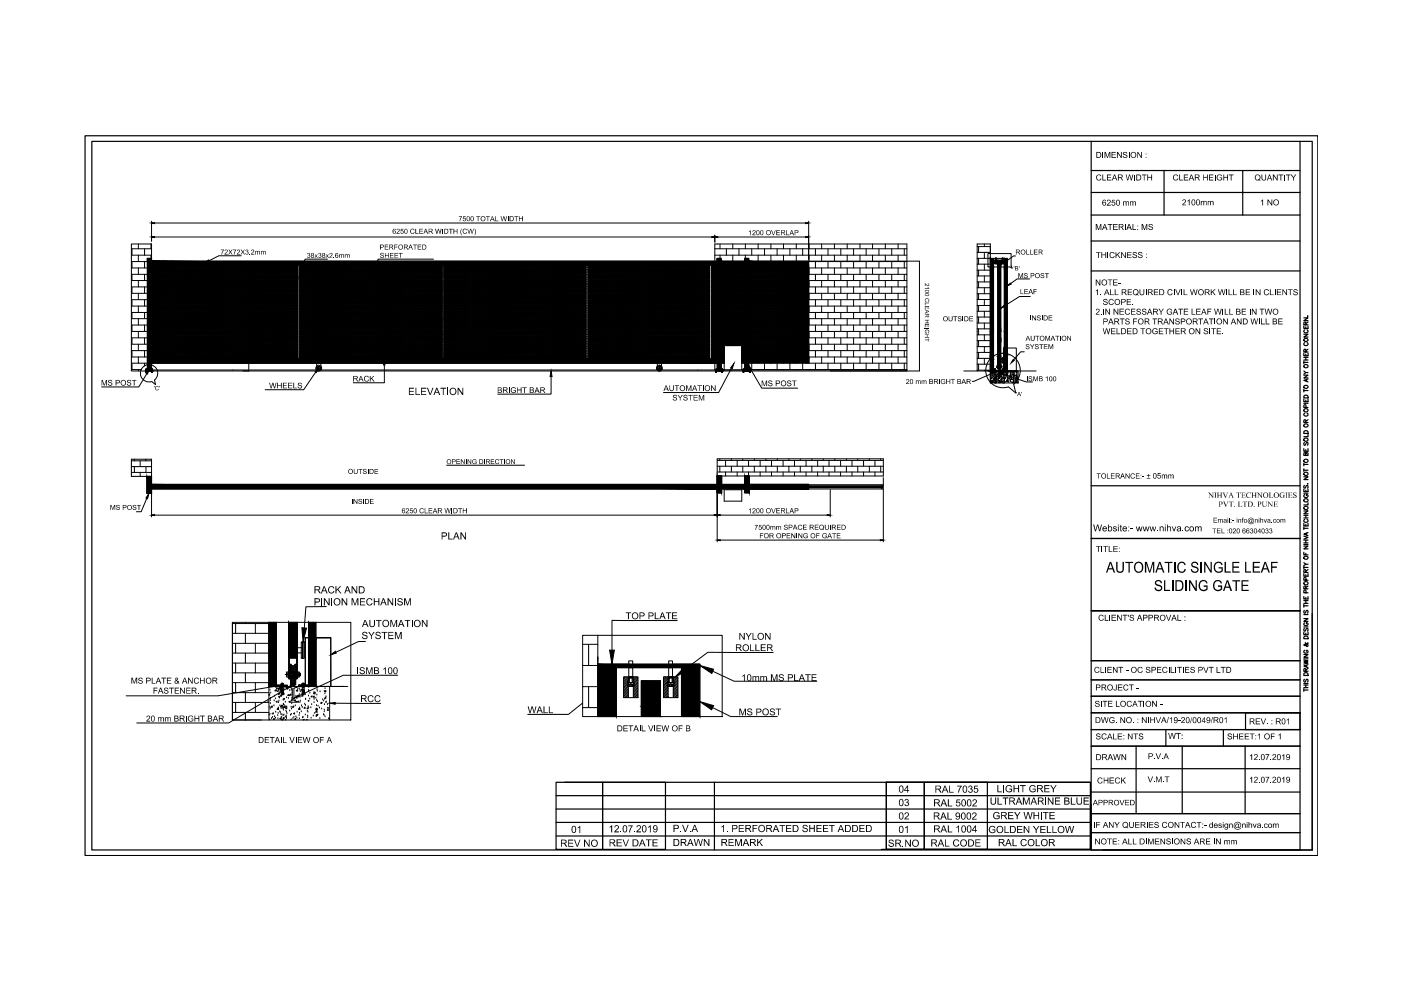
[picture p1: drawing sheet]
<svg xmlns="http://www.w3.org/2000/svg" width="297mm" height="210mm" viewBox="0 0 297 210" stroke-linecap="round" stroke-linejoin="round" font-family="sans-serif">
<!-- layer: 0 -->
<g fill="#000" stroke="#000" stroke-width=".21">
<path d="M32.1 47.3l.7-.1v.2zM32.1 50.2h.7v.2zM43.3 55.8l.9-.7 .2 .4zM63.6 57.7l.4 .1-.6 1zM79 57.7l.4 .1-.5 1zM150.9 50.2h.7l-.7 .2zM152.1 56.2v17.1zM151.6 50.2h.6v.2zM152.9 56.2v17.1zM157.9 56.2v17.1zM158.8 56.2v17.1zM170.8 47.2l.7 .1-.7 .1z"/>
<path d="M170.8 50.2h.7l-.7 .2zM171.5 56.2v17.1zM212.8 55.8l.6-.7 .2 .3zM31.6 78.5l-.4 .8-.2-.1zM66.8 78.8l.6-.6-.3 .8zM81.5 76.5l.1 .9h-.3zM116.8 78.7l.3 1.1h-.5zM152.1 73.3v2.8zM152.9 73.3v2.8zM153.5 73.3v2.8zM155.6 77l-.4 1.2-.3-.2zM157.3 73.3v2.8z"/>
<path d="M157.9 73.3v2.8zM158.8 73.3v2.8zM158.8 77.6l.5 .6-.3 .1zM171.5 73.3v2.8zM210 75.5h.7l-.4 .3zM210.3 75.8l.4-.3v.3zM211 78.7l.9-.2-.8 .5zM211.9 79l.8 .2-.1 .3zM212.9 74.9h.4zM212.9 75.2h.7v3.3zM212.9 74.9h.7zM212.2 65.4l.7-.6 .1 .2z"/>
<path d="M213.6 78.5v.2zM212.3 78.5h1.3zM213.6 60.6l.6-.6 .2 .2zM214.8 76.2l.3 .2-.7 .6zM31.6 104.6l-.3 1.1-.4-.1zM32.1 109.2l.7-.1v.2zM151.4 109.1l.7 .1-.7 .1zM152.1 109.2l.6-.1v.2zM152.1 114.5l.6-.1v.2zM158.8 102.7h12.7zM158.8 102.7h12.7v1zM171.5 103.1h15.6l-.1 .3z"/>
<path d="M175.4 109.1l.6 .1-.6 .1zM186.6 114.4l.7 .1-.7 .1zM171.5 103.1h15.6zM64 133.1l1 .1-.7 2.9zM70.1 138.8l1-.7 .2 .4zM129.2 137.8h1.1l-.5 3zM58.3 145.3h1.3l-1.2 .4zM58.6 145.3h2.3v.2zM60.7 145.8l1.1-.5-.9 .8zM62.3 148l1-.6 .2 .3zM65.4 145.5h.3zM69.9 149.1l1.2-.2v.4z"/>
<path d="M134.2 140.8h7.7zM145.2 141.3l.6 .8-2.6 1.4zM148.4 148.8l2.9 .8-.4 .9zM148.4 141.1l2.9 .8-.4 .9z"/>
<path d="M32.1 55.4v.8h120zM32.1 55.4h120v.8z"/>
<path d="M152.9 55.4v.8h5zM152.9 55.4h5v.8z"/>
<path d="M158.8 55.4v.8h12.7zM158.8 55.4h12.7v.8z"/>
<path d="M210 54.9v1.7h.7zM210 54.9h.7v1.7z"/>
<path d="M211.6 55.4v.8h.5zM211.6 55.4h.5v.8z"/>
<path d="M212.9 54.9v1.7h.7zM212.9 54.9h.7v1.7z"/>
<path d="M30.8 78.5v.2h1.7zM30.8 78.5h1.7v.2z"/>
<path d="M31.2 54.8v23.7h.9zM31.2 54.8h.9v23.7z"/>
<path d="M32.1 56.2v19.9h.9zM32.1 56.2h.9v19.9z"/>
<path d="M32.1 76.9h120zM32.1 76.9h120z"/>
<path d="M151.7 78.5v.2h1.6zM151.7 78.5h1.6v.2z"/>
<path d="M32.1 76.9h120zM32.1 76.9h120zM32.1 76.1v.8h120zM32.1 76.1h120v.8z"/>
<path d="M152.1 54.8v23.7h.8zM152.1 54.8h.8v23.7z"/>
<path d="M152.9 76.1v.8h.6zM152.9 76.1h.6v.8z"/>
<path d="M157.3 76.1v.8h.6zM157.3 76.1h.6v.8z"/>
<path d="M157.4 78.5v.2h1.8zM157.4 78.5h1.8v.2z"/>
<path d="M157.9 54.8v23.7h.9zM157.9 54.8h.9v23.7z"/>
<path d="M158.8 76.1v.8h12.7zM158.8 76.1h12.7v.8z"/>
<path d="M170.6 56.2v19.9h.9zM170.6 56.2h.9v19.9z"/>
<path d="M210 76.1h.7l-.4-.3zM210.3 75.8h.4v.3z"/>
<path d="M210 76.1v2.4h.7zM210 76.1h.7v2.4z"/>
<path d="M210 78.5v.2h1.3zM210 78.5h1.3v.2z"/>
<path d="M210 56.6v13.7h.7zM210 56.6h.7v13.7z"/>
<path d="M210 70.3v5.2h.7zM210 70.3h.7v5.2z"/>
<path d="M210 75.5v.3h.3zM210 75.8h.3l-.3 .3z"/>
<path d="M211.5 56.3v14h.7zM211.5 56.3h.7v14z"/>
<path d="M211.5 70.3v5.4h.7zM211.5 70.3h.7v5.4z"/>
<path d="M211.5 75.7v.3h.7zM211.5 75.7h.7v.3z"/>
<path d="M211.6 76v.8h.5zM211.6 76h.5v.8z"/>
<path d="M212.3 78.5l1.3 .1zM212.3 78.5l1.3 .1z"/>
<path d="M212.3 78.6l1.3 .1zM212.3 78.7h1.3zM212.3 78.6l1.3 .1z"/>
<path d="M212.9 74.9l.7 .1zM212.9 74.9l.7 .1z"/>
<path d="M212.9 75v.2h.7zM212.9 75h.7v.2z"/>
<path d="M212.9 78.7h.7zM212.9 78.7h.7zM212.9 78.7h.7z"/>
<path d="M212.9 56.6v13.7h.7zM212.9 56.6h.7v13.7z"/>
<path d="M212.9 70.3v3.5h.7zM212.9 70.3h.7v3.5z"/>
<path d="M212.9 73.8v1.1h.7zM212.9 73.8h.7v1.1z"/>
<path d="M212.9 74.9h.7zM213.3 74.9l.3 .1z"/>
<path d="M212.9 78.5h.7zM212.9 75.2l.7 3.3h-.7z"/>
<path d="M31.2 101v3.6h.9zM31.2 101h.9v3.6z"/>
<path d="M32.1 102.7v1h120zM32.1 102.7h120v1z"/>
<path d="M152.1 100.9v3.6h.9zM152.1 100.9h.9v3.6z"/>
<path d="M153 102.7v1h4.9zM153 102.7h4.9v1z"/>
<path d="M157.9 100.9v3.6h.9zM157.9 100.9h.9v3.6z"/>
<path d="M158.8 103.7h12.7zM158.8 102.7l12.7 1h-12.7z"/>
<path d="M171.5 103.4h15.5zM171.5 103.1l15.5 .3h-15.5z"/>
<path d="M61.2 132v4.9h1.9zM61.2 132h1.9v4.9z"/>
<path d="M61.3 137v2.3h1.6zM61.3 137h1.6v2.3z"/>
<path d="M65.4 132v3.2h1.6zM65.4 132h1.6v3.2z"/>
<path d="M57 132v13.5h1.6zM57 132h1.6v13.5z"/>
<path d="M58.6 145.3v.2h2.3zM58.6 145.5h2.3z"/>
<path d="M63.3 145.3h2.4zM63.3 145.3h2.4z"/>
<path d="M63.3 145.3v.2h2.1zM63.3 145.3h2.1v.2z"/>
<path d="M63.3 145.5h1.5zM63.3 145.5h1.5zM63.3 145.5h1.6z"/>
<path d="M63.3 145.5h1.6zM63.3 145.5h2.1z"/>
<path d="M65.4 135.2v10.3h1.6zM65.4 135.2h1.6v10.3z"/>
<path d="M65.4 145.5h.3zM65.4 145.5h.3zM65.4 145.5h.3z"/>
<path d="M65.4 145.5h.3zM65.4 145.5h.3z"/>
<path d="M126.7 141.6v10.3h4zM126.7 141.6h4v10.3z"/>
<path d="M126.7 140.8h6.7zM126.7 140.8h6.7z"/>
<path d="M126.7 140.8v.8h21.7zM126.7 140.8h21.7v.8z"/>
<path d="M136 149.8v2.1h4zM136 149.8h4v2.1z"/>
<path d="M136.2 144.6v4.9h3.5zM136.2 144.6h3.5v4.9z"/>
<path d="M142.6 140.8h5.8zM142.6 140.8h5.8z"/>
<path d="M144.5 141.6v10.3h3.9zM144.5 141.6h3.9v10.3z"/>
</g>
<g fill="none" stroke="#000" stroke-width=".21">
<path d="M27.9 51.7h4.2v27h-4.2zM27.9 52.7h4.2M27.9 54.1h4.2M27.9 55.5h3.3M27.9 56.8h3.3M27.9 58.2h3.3M27.9 59.5h3.3M28 52.7v1.4M28 55.5v1.3M28 58.2v1.3M29.3 51.7v1M29.3 54.1v1.4"/>
<path d="M29.3 56.8v1.4M29.3 59.5v1.3M30.6 52.7v1.4M30.6 55.5v1.3M30.6 58.2v1.3M32 51.7v1M32 54.1v.7M32.1 46.9v4.2M32.8 47.3h138M32.8 50.2h118.1M51.1 54.2h-4.7l-2.1 1.1M63.2 56.2v19.9"/>
<path d="M63.5 56.2v19.9M69.4 54.9h-4.7l-.9 2.8M91.9 54.9h-11.7l-1 2.8M93.7 56.2v19.9M94.1 56.2v19.9M124.2 56.2v19.9M124.7 56.2v19.9M150.5 56.2v19.9M150.8 56.2v19.9M151.6 52.7h40.7M151.6 54.1h40.7M151.6 55.4v-3.7h40.7v27"/>
<path d="M151.6 49.9v1.5M152.1 55.4h-120v21.5M152.1 56.2h-119.1v19.9M152.2 50.2h18.6M152.7 51.7v1M152.7 54.1v.7M152.9 55.4h5M152.9 56.2h5M154 52.7v1.4M155.4 51.7v1M155.4 54.1v1.3M156.7 52.7v1.4"/>
<path d="M158 51.7v1M158 54.1v.7M158.8 55.4h36.1v23.3h-162.8v-.3h160.2M158.8 56.2h11.8v19.9h-11.8M159.4 52.7v1.4M160.7 51.7v1M160.7 54.1v1.3M162.1 52.7v1.4M163.4 51.7v1M163.4 54.1v1.3M164.8 52.7v1.4M166.1 51.7v1"/>
<path d="M166.1 54.1v1.3M167.5 52.7v1.4M168.8 51.7v1M168.8 54.1v1.3M170.2 52.7v1.4M171.5 55.5h20.8M171.5 56.8h20.8M171.5 58.2h20.8M171.5 59.5h20.8M171.5 46.9v8.1M171.5 55.4v21.5h-12.7M171.5 51.7v1"/>
<path d="M171.5 54.1v1.4M171.5 56.8v1.4M171.5 59.5v1.3M172.9 52.7v1.4M172.9 55.5v1.3M172.9 58.2v1.3M174.2 51.7v1M174.2 54.1v1.4M174.2 56.8v1.4M174.2 59.5v1.3M175.6 52.7v1.4M175.6 55.5v1.3"/>
<path d="M175.6 58.2v1.3M176.9 51.7v1M176.9 54.1v1.4M176.9 56.8v1.4M176.9 59.5v1.3M178.3 52.7v1.4M178.3 55.5v1.3M178.3 58.2v1.3M179.6 51.7v1M179.6 54.1v1.4M179.6 56.8v1.4M179.6 59.5v1.3"/>
<path d="M181 52.7v1.4M181 55.5v1.3M181 58.2v1.3M182.3 51.7v1M182.3 54.1v1.4M182.3 56.8v1.4M182.3 59.5v1.3M183.6 52.7v1.4M183.6 55.5v1.3M183.6 58.2v1.3M185 51.7v1M185 54.1v1.4"/>
<path d="M185 56.8v1.4M185 59.5v1.3M186.4 52.7v1.4M186.4 55.5v1.3M186.4 58.2v1.3M187.7 51.7v1M187.7 54.1v1.4M187.7 56.8v1.4M187.7 59.5v1.3M189.1 52.7v1.4M189.1 55.5v1.3M189.1 58.2v1.3"/>
<path d="M190.4 51.7v1M190.4 54.1v1.4M190.4 56.8v1.4M190.4 59.5v1.3M191.7 52.7v1.4M191.7 55.5v1.3M191.7 58.2v1.3M207.2 54.8h2.8M207.2 56h2.8M207.2 52.3h2.8M207.2 53.5h2.8M207.2 57.3h2.8"/>
<path d="M207.2 58.5h2.8M207.2 59.8h2.8M207.5 52.3v1.2M207.5 54.8v1.2M207.5 57.3v1.2M207.5 59.8v1.2M208.7 51.7v.6M208.7 53.5v1.3M208.7 56v1.3M208.7 58.5v1.3M209.5 53.8h4.9v2.5l.2 .6-.5-.3h-4.6zM210 54.9h3.6"/>
<path d="M210.7 54.9v23.6M210.9 55.9l.2-.1-.2 .1M210.9 55.2h.1M211 55.4h.1M211 55.4h.3v.1M211 55.5h.3M211 55.5l-.1 .2M211 55.4v.1M211.1 54.9h.1v.3h-.1zM211.1 54.7l.1 .1zM211.1 55.2h.1M211.1 55.5h.1z"/>
<path d="M211.1 55.2l-.2 .1M211.1 55.3l-.2 .2M211.1 55.4l-.2 .2 .1-.1M211.1 55.6l-.2 .2 .2-.1M211.1 55.8l-.2 .1M211.1 55.9h-.1M211.1 55.2v.7M211.1 55.2v.2M211.1 55.5h.1M211.2 55.2h.1M211.2 55.5h.1M211.2 55.4h.1"/>
<path d="M211.2 55.2v.7l.2-.1M211.3 55.2l-.1 .1M211.4 55.2l-.2 .1M211.4 55.9h.1M211.4 55.2l-.2 .2M211.4 55.3l-.1 .2M211.4 55.4l-.1 .1M211.4 55.5l-.2 .2M211.4 55.6l-.2 .2M211.4 55.7l-.2 .1M211.4 55.7l-.2 .2M211.4 55.8l-.1 .1"/>
<path d="M211.4 55.9h-.1M211.5 55.3v22.3M212.2 55.3v22.3M212.3 55.7l.2-.1-.2 .2M212.3 55.9l.2-.1-.2 .1M212.4 55.2l-.1 .1M212.4 55.4h.1M212.4 55.4h.3M212.4 55.2l-.1 .2M212.4 55.4l-.1 .2M212.4 55.5l-.1 .2M212.4 55.4v.1h.3v-.1"/>
<path d="M212.5 55.9h.1M212.5 55.2h.1M212.5 55.5h.1M212.5 54.9h.1v.3h-.1zM212.5 55.2l-.2 .3M212.5 55.3l-.2 .2M212.5 55.7l-.2 .2M212.5 55.9h-.1M212.5 55.2v.7M212.5 54.7l.1 .1zM212.5 55.5h.1zM212.6 55.2v.2"/>
<path d="M212.6 55.5h.1M212.6 55.2h.1M212.6 55.2v.7l.2-.2M212.7 55.4h.1M212.8 55.2l-.2 .1M212.8 55.9h.1M212.8 55.2l-.2 .2M212.8 55.3l-.1 .1M212.8 55.3l-.1 .2M212.8 55.5l-.2 .1M212.8 55.5l-.2 .2M212.8 55.6l-.2 .2"/>
<path d="M212.8 55.7l-.2 .1M212.8 55.8l-.1 .1h.1M212.9 54.9v23.6M213.6 54.8v23.9M215.3 54.3h-.4l-1.4 .9M218.3 59.1h-2.7l-1.3 1M27.9 60.8h3.3M27.9 62.2h3.3M27.9 63.5h3.3M27.9 64.9h3.3M27.9 66.3h3.3M27.9 67.6h3.3"/>
<path d="M27.9 68.9h3.3M27.9 70.3h3.3M27.9 71.6h3.3M27.9 73h3.3M27.9 74.3h3.3M27.9 75.7h3.3M27.9 77h3.3M27.9 78.4h2.1M28 60.8v1.4M28 63.5v1.4M28 66.3v1.3M28 68.9v1.4"/>
<path d="M28 71.6v1.4M28 74.3v1.4M28 77v1.4M29.3 62.2v1.3M29.3 64.9v1.4M29.3 67.6v1.3M29.3 70.3v1.3M29.3 73v1.3M29.3 75.7v1.3M29.3 78.4v.3M30.6 60.8v1.4M30.6 63.5v1.4"/>
<path d="M30.6 66.3v1.3M30.6 68.9v1.4M30.6 71.6v1.4M30.6 74.3v1.4M30.6 77v.6M30.8 78.5h1.7v.2h-1.7zM31.1 79.2l-1.7 2.8h-7.9M31.2 78.5v-23.7h.9v23.9h-.9M32.1 76.9h.1M32.1 76.9h120M33 76.1h.1M33 76.1h119.1"/>
<path d="M34.8 76.6h.1M34.8 76.6l.1-.1 .2 .1v-.1l.2 .1 .1-.1 .1 .1 .1-.1 .2 .1 .1-.1 .1 .1M36 76.6h.1M36.1 76.6v-.1l.1 .1 .2-.1 .1 .1 .1-.1 .1 .1 .1-.1 .2 .1 .2-.1 .1 .1 .1-.1 .1 .1 .1-.1 .1 .1M37.7 76.6h.1M37.8 76.6v-.1l.1 .1 .2-.1 .1 .1 .1-.1 .1 .1 .1-.1 .2 .1 .1-.1 .1 .1 .1-.1 .2 .1 .2-.1v.1M39.4 76.6h.1M40.3 76.5l-.1 .1-.1-.1-.1 .1-.2-.1-.1 .1-.2-.1v.1M40.3 76.5h.1M40.3 76.5l.1 .1 .1-.1 .1 .1 .1-.1 .2 .1 .2-.1v.1M41.1 76.6h.1M41.1 76.6l.1-.1 .1 .1 .1-.1 .2 .1 .1-.1 .1 .1 .2-.1 .1 .1 .1-.1 .1 .1 .1-.1 .1 .1 .2-.1 .1 .1 .1-.1 .2 .1v-.1l.2 .1 .1-.1 .1 .1 .1-.1 .2 .1 .1-.1 .1 .1 .1-.1 .1 .1 .2-.1 .1 .1 .1-.1 .1 .1 .1-.1 .2 .1 .1-.1 .1 .1 .1-.1 .2 .1 .1-.1 .1 .1 .1-.1 .1 .1 .2-.1 .1 .1 .2-.1 .1 .1 .1-.1 .1 .1 .2-.1 .1 .1 .1-.1 .1 .1 .1-.1 .1 .1"/>
<path d="M47.4 76.6h.1M47.5 76.6v-.1l.1 .1 .2-.1 .1 .1 .1-.1 .1 .1 .1-.1 .1 .1 .2-.1 .2 .1 .1-.1 .1 .1M48.9 76.6h.1M48.9 76.6l.1-.1 .1 .1 .1-.1 .1 .1 .1-.1 .2 .1 .1-.1 .1 .1 .1-.1 .1 .1 .2-.1 .2 .1 .1-.1v.1M50.5 76.6h.1M50.6 76.6l.1-.1 .1 .1 .1-.1 .1 .1 .1-.1 .2 .1 .1-.1 .1 .1 .1-.1 .2 .1 .1-.1 .2 .1 .1-.1v.1M52.2 76.6h.1M52.3 76.6l.1-.1 .1 .1 .1-.1 .1 .1 .1-.1 .2 .1 .1-.1 .1 .1 .1-.1 .2 .1 .1-.1 .1 .1 .1-.1 .1 .1 .2-.1 .1 .1 .1-.1 .1 .1 .1-.1 .2 .1 .2-.1v.1l.2-.1 .1 .1M52.7 76.9v1.8M55.2 76.6h.1M55.2 76.6v-.1l.2 .1 .1-.1 .1 .1 .2-.1 .1 .1 .1-.1 .1 .1 .1-.1 .1 .1 .2-.1 .1 .1 .2-.1 .1 .1M56.9 76.6h.1"/>
<path d="M57.7 76.5l-.1 .1-.1-.1-.1 .1-.1-.1-.1 .1-.3-.1v.1M57.7 76.5h.1M57.7 76.5l.1 .1 .1-.1 .1 .1 .2-.1 .1 .1 .2-.1v.1M58.5 76.6h.1M59.4 76.5l-.1 .1-.1-.1-.1 .1-.1-.1-.2 .1-.2-.1v.1M59.4 76.5h.1M59.4 76.5l.1 .1 .1-.1 .1 .1 .2-.1 .1 .1 .2-.1v.1M60.2 76.6h.1M60.3 76.6v-.1l.2 .1 .1-.1 .1 .1 .1-.1 .2 .1 .1-.1 .1 .1 .1-.1 .1 .1 .2-.1 .1 .1 .1-.1 .1 .1 .2-.1 .1 .1 .1-.1 .1 .1 .1-.1 .2 .1 .1-.1 .1 .1 .1-.1 .1 .1 .1-.1 .2 .1 .1-.1 .1 .1 .2-.1 .1 .1 .2-.1 .1 .1 .1-.1 .1 .1 .2-.1v.1l.2-.1 .1 .1M64.9 76.6h.1M64.9 76.6v-.1l.2 .1 .1-.1 .1 .1 .1-.1 .2 .1 .1-.1 .1 .1 .1-.1 .2 .1 .2-.1v.1l.2-.1v.1M66.5 76.6h.1"/>
<path d="M66.6 76.6v-.1l.2 .1 .1-.1 .1 .1 .1-.1 .2 .1 .1-.1 .1 .1 .1-.1 .2 .1 .1-.1 .1 .1M66.9 78.9l-2.5 3.7h-8.2M67 78.2a.61 .61 0 0 0 .6 .5 .61 .61 0 0 0 .6-.5M67.1 76.9v1l.4 .4h.2l.3-.4v-1M67.2 78.2a.42 .42 0 0 0 .4 .3 .42 .42 0 0 0 .4-.3M67.3 78.2a.32 .32 0 0 0 .3 .2 .32 .32 0 0 0 .3-.2M68 76.6h.1M68 76.6l.1-.1 .1 .1 .1-.1 .2 .1 .1-.1 .1 .1 .1-.1 .2 .1v-.1l.2 .1 .1-.1 .1 .1 .2-.1 .1 .1 .1-.1 .1 .1 .1-.1 .1 .1 .2-.1 .1 .1 .1-.1 .2 .1 .1-.1 .1 .1 .1-.1 .1 .1 .1-.1 .2 .1 .1-.1 .1 .1 .1-.1 .1 .1 .2-.1 .1 .1 .1-.1 .1 .1 .2-.1 .1 .1 .1-.1 .1 .1 .1-.1 .2 .1 .1-.1 .1 .1 .1-.1 .2 .1 .1-.1 .1 .1 .2-.1 .1 .1 .2-.1v.1M68.1 78.4a.61 .61 0 0 0-.3-.9 .61 .61 0 0 0-.8 .4 .61 .61 0 0 0 .6 .8M74.3 76.6h.1M75.1 76.5v.1l-.1-.1-.2 .1-.1-.1-.1 .1-.2-.1-.1 .1M75.1 76.5h.1"/>
<path d="M75.2 76.5l.1 .1 .1-.1 .1 .1 .1-.1 .1 .1 .2-.1 .1 .1M76 76.6h.1M76.8 76.5v.1l-.1-.1-.2 .1-.1-.1-.1 .1-.2-.1-.1 .1M76.8 76.5h.1M76.9 76.5l.1 .1v-.1l.2 .1 .1-.1 .2 .1 .1-.1 .1 .1M77.7 76.6h.1M77.7 76.6l.1-.1 .1 .1 .1-.1 .1 .1 .2-.1 .1 .1 .1-.1 .2 .1v-.1l.2 .1 .1-.1 .2 .1 .1-.1 .1 .1M79.4 76.6h.1M79.4 76.6l.1-.1 .1 .1 .1-.1 .1 .1 .2-.1 .1 .1 .1-.1 .1 .1 .1-.1 .2 .1 .1-.1 .1 .1 .1-.1 .2 .1 .1-.1 .1 .1 .1-.1 .1 .1 .2-.1 .2 .1 .1-.1 .1 .1 .1-.1 .1 .1M81.5 77.4v3.8h-6.6M82.3 76.6h.1M82.3 76.6l.1-.1 .1 .1 .1-.1 .2 .1 .1-.1 .1 .1 .1-.1 .1 .1 .2-.1 .1 .1 .2-.1 .1 .1 .1-.1 .1 .1"/>
<path d="M84 76.6h.1M84 76.6l.1-.1 .1 .1 .1-.1 .2 .1 .1-.1 .1 .1 .1-.1 .1 .1 .2-.1 .2 .1 .1-.1 .1 .1 .1-.1 .1 .1M85.7 76.6h.1M92.6 76.5l-.1 .1-.1-.1-.1 .1-.1-.1-.2 .1-.1-.1-.1 .1-.1-.1-.1 .1-.2-.1-.1 .1-.1-.1-.1 .1-.2-.1-.1 .1-.1-.1-.1 .1-.1-.1-.2 .1-.1-.1-.1 .1-.1-.1-.2 .1-.1-.1-.1 .1-.1-.1-.1 .1-.2-.1-.1 .1-.1-.1-.1 .1-.1-.1-.2 .1-.1-.1-.1 .1-.1-.1-.2 .1v-.1l-.2 .1-.1-.1-.1 .1-.2-.1-.1 .1-.1-.1-.1 .1-.1-.1-.1 .1-.2-.1-.1 .1-.2-.1-.1 .1-.1-.1-.2 .1-.1-.1-.1 .1-.1-.1-.1 .1M92.6 76.5h.1M92.6 76.5l.1 .1 .1-.1 .1 .1 .1-.1 .2 .1 .2-.1v.1M93.4 76.6h.1M94.3 76.5l-.1 .1-.1-.1-.1 .1-.1-.1-.2 .1-.2-.1v.1M94.3 76.5h.1M94.3 76.5l.1 .1 .1-.1 .1 .1 .1-.1 .2 .1 .2-.1v.1M95.1 76.6h.1M95.2 76.6l.1-.1 .1 .1 .1-.1 .1 .1 .1-.1 .1 .1 .2-.1 .1 .1 .1-.1 .1 .1 .1-.1 .2 .1 .2-.1v.1"/>
<path d="M96.8 76.6h.1M96.9 76.6v-.1l.2 .1 .1-.1 .1 .1 .1-.1 .1 .1 .2-.1 .1 .1 .1-.1 .1 .1 .1-.1 .2 .1 .2-.1v.1M98.5 76.6h.1M98.6 76.6v-.1l.2 .1v-.1l.2 .1 .1-.1 .1 .1 .2-.1 .1 .1 .2-.1v.1M99.7 76.6h.1M99.8 76.6v-.1l.1 .1 .2-.1 .1 .1 .1-.1 .2 .1v-.1l.2 .1 .1-.1 .2 .1 .1-.1 .1 .1 .1-.1 .1 .1M101.4 76.6h.1M101.5 76.6v-.1l.1 .1 .2-.1 .1 .1 .1-.1 .2 .1v-.1l.2 .1 .1-.1 .2 .1 .1-.1 .1 .1 .1-.1 .1 .1M103.1 76.6h.1M104 76.5l-.1 .1-.1-.1-.1 .1-.2-.1-.1 .1-.2-.1v.1M104 76.5h.1M104 76.5l.1 .1 .1-.1 .1 .1 .1-.1 .2 .1 .2-.1v.1"/>
<path d="M104.8 76.6h.1M111.7 76.5l-.1 .1-.1-.1-.1 .1-.1-.1-.1 .1-.2-.1-.1 .1-.1-.1-.1 .1-.1-.1-.2 .1-.1-.1-.1 .1-.1-.1-.2 .1v-.1l-.2 .1-.1-.1-.1 .1-.2-.1-.1 .1-.1-.1-.1 .1-.1-.1-.1 .1-.2-.1-.1 .1-.1-.1-.2 .1v-.1l-.2 .1-.1-.1-.1 .1-.1-.1-.2 .1-.1-.1-.1 .1-.1-.1-.1 .1-.2-.1-.1 .1-.1-.1-.1 .1-.1-.1-.2 .1-.1-.1-.1 .1-.1-.1-.2 .1-.1-.1-.2 .1-.1-.1-.1 .1-.1-.1-.2 .1-.1-.1v.1M111.7 76.5h.1M111.8 76.5v.1l.1-.1 .2 .1 .1-.1 .1 .1 .2-.1 .1 .1M112.6 76.6h.1M112.6 76.6l.1-.1 .1 .1 .1-.1 .1 .1 .2-.1 .1 .1 .1-.1 .1 .1 .1-.1 .1 .1 .2-.1 .2 .1 .1-.1 .1 .1M114.3 76.6h.1M114.3 76.6l.1-.1 .1 .1 .1-.1 .1 .1 .2-.1 .1 .1 .1-.1 .1 .1 .1-.1 .1 .1 .3-.1 .1 .1 .1-.1 .1 .1M116 76.6h.1M116 76.6l.1-.1 .1 .1 .1-.1 .1 .1 .1-.1 .2 .1 .1-.1 .1 .1 .2-.1 .1 .1 .1-.1 .1 .1 .1-.1 .1 .1 .2-.1 .1 .1 .1-.1 .1 .1 .2-.1 .1 .1 .2-.1 .1 .1 .1-.1 .1 .1M116.8 79.8v3.8h-11.3M118.9 76.6h.1"/>
<path d="M118.9 76.6l.1-.1 .1 .1 .1-.1 .1 .1 .2-.1 .1 .1 .1-.1 .1 .1 .1-.1 .2 .1 .2-.1 .1 .1 .1-.1 .1 .1M120.6 76.6h.1M121.4 76.5l-.1 .1-.1-.1-.1 .1-.1-.1-.1 .1-.2-.1-.1 .1M121.4 76.5h.1M121.5 76.5v.1l.1-.1 .2 .1 .1-.1 .1 .1 .2-.1 .1 .1M122.3 76.6h.1M123.1 76.5l-.1 .1-.1-.1-.1 .1-.1-.1-.1 .1-.3-.1v.1M123.1 76.5h.1M123.1 76.5l.1 .1 .1-.1 .1 .1 .2-.1 .1 .1 .2-.1 .1 .1M124 76.6h.1M124 76.6v-.1l.2 .1 .1-.1 .1 .1 .1-.1 .2 .1 .1-.1 .1 .1 .1-.1 .1 .1 .2-.1 .1 .1 .1-.1 .1 .1 .2-.1 .1 .1 .1-.1 .1 .1 .1-.1 .2 .1 .1-.1 .1 .1 .1-.1 .1 .1 .2-.1 .1 .1 .1-.1 .1 .1 .2-.1 .1 .1 .1-.1 .1 .1 .1-.1 .2 .1 .1-.1 .1 .1 .1-.1 .1 .1 .2-.1 .1 .1 .1-.1 .1 .1 .2-.1 .1 .1 .1-.1 .1 .1 .2-.1 .1 .1 .2-.1v.1l.2-.1 .1 .1M127.2 76.1h.1"/>
<path d="M128.1 76.9h.1M130.3 76.6h.1M130.3 76.6v-.1l.2 .1 .1-.1 .1 .1 .2-.1 .1 .1 .1-.1 .1 .1 .1-.1 .1 .1 .3-.1v.1M131.7 76.6h.1M131.7 76.6l.1-.1 .2 .1v-.1l.2 .1 .1-.1 .1 .1 .1-.1 .2 .1 .1-.1 .1 .1 .2-.1 .1 .1 .2-.1v.1M133.4 76.6h.1M133.4 76.6l.1-.1 .1 .1 .1-.1 .2 .1 .1-.1 .1 .1 .1-.1 .2 .1 .1-.1 .1 .1 .1-.1 .1 .1 .2-.1 .1 .1 .1-.1 .1 .1 .1-.1 .2 .1 .1-.1 .1 .1 .1-.1 .2 .1 .1-.1 .1 .1 .1-.1 .1 .1 .2-.1 .1 .1 .1-.1 .1 .1 .1-.1 .2 .1 .2-.1 .1 .1 .1-.1 .1 .1 .1-.1 .1 .1M138 76.6h.1M138.9 76.5l-.1 .1-.1-.1-.1 .1-.2-.1-.1 .1-.2-.1-.1 .1M138.9 76.5h.1M138.9 76.5l.1 .1 .1-.1 .1 .1 .1-.1 .1 .1 .3-.1v.1M139.2 78.2a.61 .61 0 0 0 .6 .5 .61 .61 0 0 0 .6-.5"/>
<path d="M139.4 76.9v1l.3 .4h.3l.3-.4v-1M139.4 78.2a.42 .42 0 0 0 .4 .3 .42 .42 0 0 0 .4-.3M139.5 78.2a.32 .32 0 0 0 .3 .2 .32 .32 0 0 0 .3-.2M139.7 76.6h.1M140.5 76.5v.1l-.1-.1-.1 .1-.2-.1-.1 .1-.2-.1-.1 .1M140.5 76.5h.1M140.6 76.5l.1 .1 .1-.1 .1 .1 .1-.1 .1 .1 .3-.1v.1M141.4 76.6h.1M142.2 76.5v.1l-.1-.1-.2 .1-.1-.1-.1 .1-.2-.1-.1 .1M142.2 76.5h.1M142.3 76.5l.1 .1 .1-.1 .1 .1 .1-.1 .1 .1 .2-.1 .1 .1M143.1 76.6h.1"/>
<path d="M143.1 76.6l.1-.1 .1 .1 .1-.1 .2 .1 .1-.1 .1 .1 .1-.1 .2 .1v-.1l.2 .1 .1-.1 .1 .1 .2-.1 .1 .1 .1-.1 .1 .1 .1-.1 .1 .1 .2-.1 .1 .1 .1-.1 .2 .1v-.1l.2 .1 .1-.1 .1 .1 .1-.1 .2 .1 .1-.1 .2 .1 .1-.1 .1 .1 .2-.1 .1 .1 .1-.1 .1 .1 .1-.1 .1 .1M147.7 76.6h.1M147.7 76.6l.1-.1 .1 .1 .1-.1 .2 .1 .1-.1 .1 .1 .1-.1 .1 .1 .2-.1 .2 .1 .1-.1 .1 .1 .1-.1 .1 .1M149.4 76.6h.1M149.4 76.6l.1-.1 .1 .1 .1-.1 .2 .1 .1-.1 .1 .1 .1-.1 .1 .1 .2-.1 .2 .1 .1-.1v.1M150.8 76.6h.1M150.9 76.6l.1-.1 .1 .1 .1-.1 .1 .1 .1-.1 .2 .1 .1-.1 .1 .1 .2-.1 .1 .1M151.6 77h.5M151.6 78.4h.5M151.6 76.9v1.5M151.7 78.5h1.6v.2h-1.6zM152.1 76.6h.1"/>
<path d="M152.1 76.3h-117.3v.3M152.9 78.5v-23.7h-.8v23.9h.8M152.9 76.5l.1 .1 .1-.1 .1 .1 .3-.1v.1M152.9 77h.6M152.9 78.4h.6M152.9 76.9h.6M152.9 76.1h.6M152.9 76.3h.6M153.5 73.3h3.8v5.1h-3.8zM155.1 78.1l-2.7 5.1h-11.7M157.3 76.5l.1 .1 .1-.1 .1 .1 .2-.1 .1 .1M157.3 77h.6"/>
<path d="M157.3 78.4h.6M157.3 76.9h.6M157.3 76.1h.6M157.3 76.3h.6M157.4 78.5h1.8v.2h-1.8zM157.9 78.5v-23.7h.9v23.7M158.8 76.3h2.3l-.3 .3-.1-.1-.1 .1M158.8 77h33.5M158.8 78.4h33.5M158.8 76.5v.1M158.8 76.6h.1M158.9 76.6v-.1l.1 .1 .2-.1 .1 .1 .1-.1 .2 .1 .1-.1 .1 .1 .1-.1 .1 .1 .1-.1 .2 .1 .2-.1v.1"/>
<path d="M159.1 78.2l2.4 4.1h7.6M159.4 77v1.4M160.5 76.6h.1M160.7 76.9v.1M160.7 78.4h.1M162.1 77v1.4M163.4 76.9v.1M163.4 78.4h.1M164.8 77v1.4M166.1 76.9v.1M166.1 78.4h.1M167.5 77v1.4"/>
<path d="M168.8 76.9v.1M168.8 78.4h.1M170.2 77v1.4M171.5 60.8h20.8M171.5 62.2h20.8M171.5 63.5h20.8M171.5 64.9h20.8M171.5 66.3h20.8M171.5 67.6h20.8M171.5 68.9h20.8M171.5 70.3h20.8M171.5 71.6h20.8"/>
<path d="M171.5 73h20.8M171.5 74.3h20.8M171.5 75.7h20.8M171.5 62.2v1.3M171.5 64.9v1.4M171.5 67.6v1.3M171.5 70.3v1.3M171.5 73v1.3M171.5 75.7v1.3M171.5 78.4h.1M172.9 60.8v1.4M172.9 63.5v1.4"/>
<path d="M172.9 66.3v1.3M172.9 68.9v1.4M172.9 71.6v1.4M172.9 74.3v1.4M172.9 77v1.4M174.2 62.2v1.3M174.2 64.9v1.4M174.2 67.6v1.3M174.2 70.3v1.3M174.2 73v1.3M174.2 75.7v1.3M174.2 78.4h.1"/>
<path d="M175.6 60.8v1.4M175.6 63.5v1.4M175.6 66.3v1.3M175.6 68.9v1.4M175.6 71.6v1.4M175.6 74.3v1.4M175.6 77v1.4M176.9 62.2v1.3M176.9 64.9v1.4M176.9 67.6v1.3M176.9 70.3v1.3M176.9 73v1.3"/>
<path d="M176.9 75.7v1.3M176.9 78.4h.1M178.3 60.8v1.4M178.3 63.5v1.4M178.3 66.3v1.3M178.3 68.9v1.4M178.3 71.6v1.4M178.3 74.3v1.4M178.3 77v1.4M179.6 62.2v1.3M179.6 64.9v1.4M179.6 67.6v1.3"/>
<path d="M179.6 70.3v1.3M179.6 73v1.3M179.6 75.7v1.3M179.6 78.4h.1M181 60.8v1.4M181 63.5v1.4M181 66.3v1.3M181 68.9v1.4M181 71.6v1.4M181 74.3v1.4M181 77v1.4M182.3 62.2v1.3"/>
<path d="M182.3 64.9v1.4M182.3 67.6v1.3M182.3 70.3v1.3M182.3 73v1.3M182.3 75.7v1.3M182.3 78.4h.1M183.6 60.8v1.4M183.6 63.5v1.4M183.6 66.3v1.3M183.6 68.9v1.4M183.6 71.6v1.4M183.6 74.3v1.4"/>
<path d="M183.6 77v1.4M185 62.2v1.3M185 64.9v1.4M185 67.6v1.3M185 70.3v1.3M185 73v1.3M185 75.7v1.3M185 78.4h.1M186.4 60.8v1.4M186.4 63.5v1.4M186.4 66.3v1.3M186.4 68.9v1.4"/>
<path d="M186.4 71.6v1.4M186.4 74.3v1.4M186.4 77v1.4M187.7 62.2v1.3M187.7 64.9v1.4M187.7 67.6v1.3M187.7 70.3v1.3M187.7 73v1.3M187.7 75.7v1.3M187.7 78.4h.1M189.1 60.8v1.4M189.1 63.5v1.4"/>
<path d="M189.1 66.3v1.3M189.1 68.9v1.4M189.1 71.6v1.4M189.1 74.3v1.4M189.1 77v1.4M190.4 62.2v1.3M190.4 64.9v1.4M190.4 67.6v1.3M190.4 70.3v1.3M190.4 73v1.3M190.4 75.7v1.3M190.4 78.4h.1"/>
<path d="M191.7 60.8v1.4M191.7 63.5v1.4M191.7 66.3v1.3M191.7 68.9v1.4M191.7 71.6v1.4M191.7 74.3v1.4M191.7 77v1.4M204.3 78.7h15.4M207.2 77.2h2.8M207.2 78.5h2.8M207.2 78.7v-27h2.8v29.5M207.2 61h2.8"/>
<path d="M207.2 62.3h2.8M207.2 63.5h2.8M207.2 64.8h2.8M207.2 66h2.8M207.2 67.2h2.8M207.2 68.5h2.8M207.2 69.7h2.8M207.2 71h2.8M207.2 72.2h2.8M207.2 73.5h2.8M207.2 74.7h2.8M207.2 76h2.8"/>
<path d="M207.5 62.3v1.2M207.5 64.8v1.2M207.5 67.2v1.3M207.5 69.7v1.3M207.5 72.2v1.3M207.5 74.7v1.3M207.5 77.2v1.3M208.7 61v1.3M208.7 63.5v1.3M208.7 66v1.2M208.7 68.5v1.2M208.7 71v1.2"/>
<path d="M208.7 73.5v1.2M208.7 76v1.2M208.7 78.5v.2M210 78.7h5.9v2.5h-5.9zM210 78.5h1.3v.2h-1.3zM210.7 78.6v.1M210.7 79h.1M211.1 78.9l-4.6 2h-.4M211.5 78.7h.7M211.5 79.8h.7M211.6 79.8h-.1M211.6 77.7h.1"/>
<path d="M211.6 77.9h.1M211.6 78.7l.2 .1v.9M211.6 77.6h.1M211.6 77.7h.2M211.6 77.9h.2M211.6 77.9l.1 .1M211.7 77.6h.3M211.7 77.6h.3zM211.7 78h.3M211.7 77.6v.1M211.8 79.8h-.2M211.8 77.7h.1"/>
<path d="M211.9 79.7h.1M211.9 78h.1M211.9 77.6v.1M211.9 77.9v.1M211.9 77.7h.1M211.9 77.7h.2M211.9 78.9v.8M211.9 78.8h.1M212 79.8h.1M212 77.6l.1 .1M212 77.6v.1M212.1 79.8h.1"/>
<path d="M212.1 77.7h.1M212.1 77.9h.1M212.1 78.7h.1M212.1 77.9h-.5l.3 .1M212.1 77.9h-.2M212.1 78.7l-.1 .1M212.2 76.2h.3M212.2 76.6h.3M212.3 78.5h1.3v.2h-1.3zM212.5 75.8h.1v1.2h-.1zM212.6 75.8h.1v1.2h-.1zM212.7 79.3l4.9 1.7h1.3"/>
<path d="M212.8 76.2v.4M212.8 75.2h.1M212.9 73.8h-.1v4.7M213 69.8h.5v1.4h-.5zM213.6 73.8h1.9v4.9h-1.9zM214.6 79h.1M215.4 79h.1M217.2 74.6h-.8l-1.5 1.7M218.4 62.9h-2.2l-3.3 2M27.9 97.7h4.2M27.9 98.9h4.2M28.5 97.4v.3"/>
<path d="M28.5 98.9v1.3M29.7 97.7v1.2M30.9 97.4v.3M30.9 98.9v1.3M32.7 80.6a1.84 1.84 0 0 0-.2-3.1 1.84 1.84 0 0 0-2.7 1.5 1.84 1.84 0 0 0 2.4 1.9l.8 .6-.2-.9M94.7 98.6h16.5M152.1 97.6h35.2M152.1 98.8h35.2M152.6 97.3v.3M152.6 98.8v1.3M153.8 97.6v1.2M155.1 97.3v.3"/>
<path d="M155.1 98.8v1.3M156.3 97.6v1.2M157.5 97.3v.3M157.5 98.8v1.3M158.7 97.6v1.2M159.9 97.3v.3M159.9 98.8v1.3M161.2 97.6v1.2M162.4 97.3v.3M162.4 98.8v1.3M163.6 97.6v1.2M164.8 97.3v.3"/>
<path d="M164.8 98.8v1.3M166 97.6v1.2M167.3 97.3v.3M167.3 98.8v1.3M168.4 97.6v1.2M169.7 97.3v.3M169.7 98.8v1.3M170.9 97.6v1.2M172.1 97.3v.3M172.1 98.8v1.3M173.4 97.6v1.2M174.5 97.3v.3"/>
<path d="M174.5 98.8v1.3M175.8 97.6v1.2M177 97.3v.3M177 98.8v1.3M178.2 97.6v1.2M179.5 97.3v.3M179.5 98.8v1.3M180.6 97.6v1.2M181.9 97.3v.3M181.9 98.8v1.3M183.1 97.6v1.2M184.3 97.3v.3"/>
<path d="M184.3 98.8v1.3M185.5 97.6v1.2M186.7 97.3v.3M186.7 98.8v1.3M214.9 81.4a3.7 3.7 0 0 0-.5-6.1 3.7 3.7 0 0 0-5.4 2.9 3.7 3.7 0 0 0 4.8 3.8M214.9 81.4l.4 1.9-1.5-1.3M27.9 100.2h4.2M29.7 100.2v.8M31.1 105.7l-1.2 2.8h-1M31.2 101h.9v3.6h-.9zM31.2 101v3.6h.9M32.1 101h-4.2v-3.6h4.2v12.2"/>
<path d="M32.1 103.7h120M32.1 102.7h120M32.8 109.2h118.6M152.1 100.9h.9v3.6h-.9zM152.1 100.9h35.2v-3.6h-35.2v17.6M152.1 100.1h35.2M152.7 109.2h22.7M152.7 114.5h33.9M153 103.7h4.9M153 102.7h4.9M153 100.9v3.6h-.9M153.5 103.7v2.6h3.8v-2.6"/>
<path d="M153.5 103.8h3.8M153.8 100.1v.8M156.3 100.1v.8M157.9 100.9h.9v3.6h-.9zM157.9 100.9v3.6M158.7 100.1v.8M158.8 102.7h12.7v1M158.8 103.7h28.2M158.8 100.9v3.6M161.2 100.1v.8M163.6 100.1v.8M166 100.1v.8"/>
<path d="M168.4 100.1v.8M170.9 100.1v.8M171.5 102.8h15.8M171.5 103.4h15.5M171.5 103.1h15.6l-.2 .5 .1 .2M173.4 100.1v.8M175.8 100.1v.8M176 103.8v5.8M178.2 100.1v.8M180.6 100.1v.8M183.1 100.1v.8M185.5 100.1v.8"/>
<path d="M187 102.8v.3M187.3 101.3v13.6M49.3 132h25.1v20.7h-25.1zM49.3 132.2h7.7M49.3 134.3h7.7M49.3 136.4h7.7M49.3 138.5h7.7M49.3 132v20.7M50 132.2v2.1M50 136.4v2.1M52 132v.2M52 134.3v2.1"/>
<path d="M52 138.5v2.1M54.1 132.2v2.1M54.1 136.4v2.1M57 132v20.7M61.2 139.4v-7.4v7.4h1.9v-7.4v7.4M63 138.4h.9M63 137.3h.9M63.9 136.1h.4v3.5h-.4zM64.1 136.1h.4v3.5h-.4zM64.5 138.4h.2M64.5 137.3h.2M64.7 135.2h.7v10.3h-.7z"/>
<path d="M65.4 135.2h-.7v10.3M67 135.2h3.1v10.3h-3.1zM69.2 128.6l-4.3 .1-.4 4.4M77.5 136h-1.5l-4.8 2.3M123.5 134.7h29.6v17.2h-29.6zM123.5 136.6h3.2M124.8 136.6v4.5M126.7 134.7v17.2M143.6 131.6l-13.8-.1v6.3M163.9 138.3h-13.8l-4.6 3.4M49.3 140.6h7.7M49.3 142.7h7.7"/>
<path d="M49.3 144.7h7.7M49.3 146.9h7.7M49.3 148.9h7.7M49.3 151h7.7M49.3 152.7h6.1M50 140.6v2.1M50 144.7v2.2M50 148.9v2.1M52 142.7v2M52 146.9v2M52 151v1.7M54.1 140.6v2.1"/>
<path d="M54.1 144.7v2.2M54.1 148.9v2.1M57 145.3h3.9v.3h-2.3M58.4 145.5l-12.2 2h-19.4M60.8 146l-12.3 7.3h-19.5M61.3 142.7v-.1l.1 .1M61.3 143.3v.2l.1-.2M61.3 148.7v.2l1.7-.1M61.4 143.3v.2h.2M61.4 143.3h.5M61.6 142.7h1.1M61.6 142.4h1.1"/>
<path d="M61.6 142.4l.5 .3 .6-.3M61.6 142.6h-.2v.1M61.6 143.6h1.1M61.6 143.3h1.1M61.6 143.6l.5-.3 .6 .3M61.6 142.4v.3M61.6 143.3v.3M61.6 143.3l.5 .3M61.8 148.5l-.5 .3M61.9 142.7h-.5M61.9 148.4l-.1 .1M62 146.1v2.3"/>
<path d="M62.1 142.4l.6 .3M62.1 142.4v.3M62.1 143.3v.3M62.1 142.4l-.5 .3M62.4 142.7h.5M62.4 148.5l.5 .3M62.4 145.9v2.6M62.7 142.6h.2v.1M62.7 142.4v.3M62.7 143.3v.3M62.7 143.3l-.6 .3M62.9 142.7v-.1v.1"/>
<path d="M62.9 143.3v.2v-.2M62.9 143.3h-.5M62.9 143.3v.2h-.2M62.9 145.7l.1-.2h-1.7l.6 .5M62.9 148.7v.1M62.9 145.7l-.5 .2M67 145.3h-3.7v.3l2.1-.1M67 145.5v-10.3h3.1v10.3M69.9 145.5v7.2M71.1 149.1h9.6M73.7 145.5l-16.7 .1M84.3 143.2h-11.5l-9.4 4.3"/>
<path d="M123.5 149.1l-3 2.4h-8.6M123.5 141.1h3.2M123.5 145.6h3.2M123.5 150h3.2M124.8 145.6v4.4M126.7 141.6h21.7M130.7 141.6v10.3M132.5 143.5l-.3 .3M132.8 143.5l-.6 .6M133.1 144.7h.1M133.1 144.7h.3M133.1 144.9l-.9 .8"/>
<path d="M133.1 145.2l-.9 .8M133.1 145.5l-.9 .8M133.1 144.7v.8M133.1 145.5h1.3M133.1 143.5l-.9 .9M133.1 145.5h.1M133.2 143.8l-1 .9M133.2 144.1l-1 .9M133.2 144.4l-1 1M133.2 145.7l-1 1M133.2 146l-1 1M133.2 146.3l-1 1"/>
<path d="M133.2 146.6l-1 1M133.2 147l-.9 .9M133.2 147.3l-.6 .6M133.2 147.6l-.3 .3M133.2 143.5v4.4M133.3 141.6h.9v1.9h-.9zM133.3 140.1h.9v.7h-.9zM133.4 143.6h.8M133.4 145.2h.7M133.4 143.6l.3-.2 .5 .2M133.4 145.2l.3-.3 .4 .3M133.4 143.6v1.1"/>
<path d="M133.4 145.2v.3M133.4 143.7h.6M133.4 143.7v.1h.8l-.2-.1M133.4 143.7v1M133.6 145.2v.3M133.9 145.2v.3M134 143.7v1M134.1 145.2v.3M134.2 144.7h.3v.8h-1.4M134.2 143.6v1.1M134.3 143.5v4.4M134.4 145.5h-.2"/>
<path d="M134.4 144.7v.8M134.4 144.7h-1.3M134.4 143.5l-.1 .1M134.7 143.5l-.4 .5M135 143.5l-.7 .8M135.3 143.6l-1 1M135.3 143.9l-.8 .8M135.3 144.3l-.8 .8M135.3 144.6l-.8 .8M135.3 144.9l-1 1M135.3 145.2l-1 1M135.3 145.6l-1 1"/>
<path d="M135.3 145.9l-1 1M135.3 146.2l-1 1M135.3 146.5l-1 1M135.3 146.9l-1 .9M135.3 147.2l-.8 .7M135.3 147.5l-.4 .4M135.3 147.8l-.1 .1M136 144.3v7.6M140 144.3v7.6M140.9 143.5l-.2 .2M141.2 143.5l-.5 .5M141.5 144.8l-.8 .8"/>
<path d="M141.5 145.2l-.8 .8M141.5 145.5l-.8 .8M141.5 144.7h1.4M141.5 143.5l-.8 .9M141.6 147.9h.1M141.6 143.7l-.9 1M141.6 144l-.9 1M141.6 144.4l-.9 .9M141.6 145.6l-.9 1M141.6 146l-.9 .9M141.6 146.3l-.9 1M141.6 146.6l-.9 1"/>
<path d="M141.6 146.9l-.9 1M141.6 147.2l-.6 .7M141.6 147.6l-.3 .3M141.6 143.5v4.4M141.8 141.6h.8v1.9h-.8zM141.8 140.1h.8v.7h-.8zM141.8 143.6h.8M141.8 144.7h-.3v.8h1.4v-.8h-.3M141.8 143.6l.4-.2 .4 .2M141.8 143.6v1.1M141.8 145.2l.4-.3 .4 .3M141.8 145.2v.3"/>
<path d="M141.8 145.2h.8M141.9 143.7l-.1 .1h.8l-.1-.1M141.9 143.7v1M141.9 143.7h.6M142 145.2v.3M142.4 145.2v.3M142.5 143.7v1M142.6 145.2v.3M142.6 143.6v1.1M142.7 143.5v4.4M142.8 145.5h-.1M142.8 144.7v.8"/>
<path d="M142.8 145.5h-1.2h.1M142.8 143.5l-.1 .1M143.1 143.5l-.4 .4M143.5 143.5l-.8 .7M143.7 143.6l-1 1M143.7 143.9l-.8 .8M143.7 144.2l-.8 .8M143.7 144.5l-.8 .9M143.7 144.9l-1 .9M143.7 145.2l-1 1M143.7 145.5l-1 1M143.7 145.8l-1 1"/>
<path d="M143.7 146.2l-1 1M143.7 146.5l-1 .9M143.7 146.8l-1 1M143.7 147.1l-.7 .8M143.7 147.4l-.4 .5M143.7 147.8l-.1 .1M144.5 141.6v10.3M148.4 140.8v11.1M151.1 150l3.8 1.9h9.9M151.1 142.3l4.6 2.1h17.5"/>
<circle cx="67.6" cy="78.1" r=".41"/>
<circle cx="67.6" cy="78" r=".32"/>
<circle cx="67.6" cy="78" r=".06"/>
<circle cx="139.8" cy="78" r=".61"/>
<circle cx="139.8" cy="78" r=".06"/>
<circle cx="139.8" cy="78" r=".32"/>
<circle cx="139.8" cy="78.1" r=".42"/>
</g>
<g fill="none" stroke="#000" stroke-width=".25">
<path d="M18 28.8h261.4v152.6h-261.4zM19.5 30h258.7v150.2h-258.7zM231.4 30v150.2h44.2v-150.2M231.4 36.2h44.2M246.8 36.2v9.4M263.5 36.2v9.4M33.1 56.3h.1v.2h-.1zM33.1 56.6l.1 .2zM33.1 57l.1 .2zM33.1 57.4h.1v.2h-.1zM33.1 57.7l.1 .2zM33.1 58.1l.1 .2z"/>
<path d="M33.1 58.5l.1 .1zM33.1 58.8l.1 .2zM33.1 59.2h.1v.2h-.1zM33.1 59.6l.1 .1zM33.1 59.9l.1 .2zM33.4 56.2h.1M33.4 56.5l.2 .1h-.2zM33.4 56.8l.2 .1-.1 .1zM33.4 57.2l.2 .1-.2 .1zM33.4 57.6l.2 .1h-.2zM33.4 57.9l.2 .1-.1 .1zM33.4 58.3l.2 .1-.2 .1z"/>
<path d="M33.4 58.6l.2 .2h-.1zM33.4 59l.2 .1-.2 .1zM33.4 59.4l.2 .1-.2 .1zM33.4 59.7l.2 .1-.1 .1zM33.7 56.3h.1v.2h-.1zM33.7 56.6l.1 .2zM33.7 57l.1 .2zM33.7 57.4h.1v.2h-.1zM33.7 57.7l.1 .2zM33.7 58.1l.1 .2zM33.7 58.5l.1 .1zM33.7 58.8l.1 .2z"/>
<path d="M33.7 59.2h.1v.2h-.1zM33.7 59.6l.1 .1zM33.7 59.9l.1 .2zM34 56.2h.2M34 56.5l.2 .1h-.2zM34 56.8l.2 .1-.1 .1zM34 57.2l.2 .1-.2 .1zM34 57.6l.2 .1h-.2zM34 57.9l.2 .1-.1 .1zM34 58.3l.2 .1-.2 .1zM34 58.6l.2 .2h-.1zM34 59l.2 .1-.2 .1z"/>
<path d="M34 59.4l.2 .1-.2 .1zM34 59.7l.2 .1-.1 .1zM34.3 56.3h.2v.2h-.2zM34.3 56.6l.2 .2zM34.3 57l.2 .2zM34.3 57.4h.2v.2h-.2zM34.3 57.7l.2 .2zM34.3 58.1l.2 .2zM34.3 58.5l.2 .1zM34.3 58.8l.2 .2zM34.3 59.2h.2v.2h-.2zM34.3 59.6l.2 .1z"/>
<path d="M34.3 59.9l.2 .2zM34.6 56.2h.2M34.7 56.5l.1 .1h-.1zM34.7 56.8l.1 .1v.1zM34.7 57.2l.1 .1-.1 .1zM34.7 57.6l.1 .1h-.1zM34.7 57.9l.1 .1v.1zM34.7 58.3l.1 .1-.1 .1zM34.7 58.6l.1 .2zM34.7 59l.1 .1-.1 .1zM34.7 59.4l.1 .1-.1 .1zM34.7 59.7l.1 .1v.1z"/>
<path d="M35 56.3h.1v.2h-.1zM35 56.6l.1 .2zM35 57l.1 .2zM35 57.4h.1v.2h-.1zM35 57.7l.1 .2zM35 58.1l.1 .2zM35 58.5l.1 .1zM35 58.8l.1 .2zM35 59.2h.1v.2h-.1zM35 59.6l.1 .1zM35 59.9l.1 .2zM35.3 56.2l.1 .1"/>
<path d="M35.3 56.5l.1 .1zM35.3 56.8l.1 .2zM35.3 57.2l.1 .2zM35.3 57.6l.1 .1zM35.3 57.9l.1 .2zM35.3 58.3l.1 .2zM35.3 58.6l.1 .2zM35.3 59l.1 .2zM35.3 59.4l.1 .2zM35.3 59.7l.1 .2zM35.4 56.2v.1M35.6 56.3h.1v.2h-.1z"/>
<path d="M35.6 56.6l.1 .2zM35.6 57l.1 .2zM35.6 57.4h.1v.2h-.1zM35.6 57.7l.1 .2zM35.6 58.1l.1 .2zM35.6 58.5l.1 .1zM35.6 58.8l.1 .2zM35.6 59.2h.1v.2h-.1zM35.6 59.6l.1 .1zM35.6 59.9l.1 .2zM35.9 57.3h.2zM35.9 58.4h.2z"/>
<path d="M35.9 59.5h.2zM35.9 59.8h.2l-.1 .1zM35.9 56.2l.1 .1M35.9 56.5l.1 .1h-.1zM35.9 56.8l.1 .2-.1-.1zM35.9 57.6l.1 .1h-.1zM35.9 57.9l.1 .2-.1-.1zM35.9 58.6l.1 .2h-.1zM35.9 59l.1 .2-.1-.1zM36.1 56.2l-.1 .1M36.2 56.3h.2v.2h-.2zM36.2 56.6l.2 .2z"/>
<path d="M36.2 57l.2 .2zM36.2 57.4h.2v.2h-.2zM36.2 57.7l.2 .2zM36.2 58.1l.2 .2zM36.2 58.5l.2 .1zM36.2 58.8l.2 .2zM36.2 59.2h.2v.2h-.2zM36.2 59.6l.2 .1zM36.2 59.9l.2 .2zM36.5 57.3h.2zM36.5 58.4h.2zM36.5 59.5h.2z"/>
<path d="M36.5 59.8h.2v.1zM36.5 56.2l.2 .1M36.6 56.5l.1 .1h-.2zM36.6 56.8l.1 .2-.2-.1zM36.6 57.6l.1 .1h-.2zM36.6 57.9l.1 .2-.2-.1zM36.6 58.6l.1 .2h-.2zM36.6 59l.1 .2-.2-.1zM36.7 56.2v.1M36.9 56.3h.1v.2h-.1zM36.9 56.6l.1 .2zM36.9 57l.1 .2z"/>
<path d="M36.9 57.4h.1v.2h-.1zM36.9 57.7l.1 .2zM36.9 58.1l.1 .2zM36.9 58.5l.1 .1zM36.9 58.8l.1 .2zM36.9 59.2h.1v.2h-.1zM36.9 59.6l.1 .1zM36.9 59.9l.1 .2zM37.1 57.3h.2zM37.1 58.4h.2zM37.1 59.5h.2zM37.1 59.8h.2v.1z"/>
<path d="M37.2 56.2l.1 .1M37.2 56.5l.1 .1h-.2zM37.2 56.8l.1 .2-.2-.1zM37.2 57.6l.1 .1h-.2zM37.2 57.9l.1 .2-.2-.1zM37.2 58.6l.1 .2h-.2zM37.2 59l.1 .2-.2-.1zM37.3 56.2v.1M37.5 56.3l.2 .1-.1 .1zM37.5 56.6l.2 .1-.2 .1zM37.5 57l.2 .1-.2 .1zM37.5 57.4h.2l-.1 .2z"/>
<path d="M37.5 57.7l.2 .1-.2 .1zM37.5 58.1l.2 .1-.2 .1zM37.5 58.5h.2l-.2 .1zM37.5 58.8l.2 .1-.2 .1zM37.5 59.2l.2 .1-.1 .1zM37.5 59.6h.2l-.2 .1zM37.5 59.9l.2 .1-.2 .1zM37.8 56.3h.1M37.8 56.5l.1 .1zM37.8 56.8h.1v.2h-.1zM37.8 57.2l.1 .2zM37.8 57.6l.1 .1z"/>
<path d="M37.8 57.9h.1v.2h-.1zM37.8 58.3l.1 .2zM37.8 58.6h.1v.2h-.1zM37.8 59l.1 .2zM37.8 59.4l.1 .2zM37.8 59.7h.1v.2h-.1zM37.8 56.2v.1M38 56.2l-.1 .1M38.1 56.3l.2 .1-.1 .1zM38.1 56.6l.2 .1-.2 .1zM38.1 57l.2 .1-.2 .1zM38.1 57.4h.2l-.1 .2z"/>
<path d="M38.1 57.7l.2 .1-.2 .1zM38.1 58.1l.2 .1-.2 .1zM38.1 58.5h.2l-.2 .1zM38.1 58.8l.2 .1-.2 .1zM38.1 59.2l.2 .1-.1 .1zM38.1 59.6h.2l-.2 .1zM38.1 59.9l.2 .1-.2 .1zM38.4 56.3h.2M38.4 56.5l.2 .1zM38.4 56.8h.2v.2h-.2zM38.4 57.2l.2 .2zM38.4 57.6l.2 .1z"/>
<path d="M38.4 57.9h.2v.2h-.2zM38.4 58.3l.2 .2zM38.4 58.6h.2v.2h-.2zM38.4 59l.2 .2zM38.4 59.4l.2 .2zM38.4 59.7h.2v.2h-.2zM38.4 56.2v.1M38.6 56.2v.1M38.8 56.3l.1 .1v.1zM38.8 56.6l.1 .1-.1 .1zM38.8 57l.1 .1-.1 .1zM38.8 57.4h.1v.2z"/>
<path d="M38.8 57.7l.1 .1-.1 .1zM38.8 58.1l.1 .1-.1 .1zM38.8 58.5h.1l-.1 .1zM38.8 58.8l.1 .1-.1 .1zM38.8 59.2l.1 .1v.1zM38.8 59.6h.1l-.1 .1zM38.8 59.9l.1 .1-.1 .1zM39 56.2l.2 .1M39.1 56.5l.1 .1zM39.1 56.8h.1v.2h-.1zM39.1 57.2l.1 .2zM39.1 57.6l.1 .1z"/>
<path d="M39.1 57.9h.1v.2h-.1zM39.1 58.3l.1 .2zM39.1 58.6h.1v.2h-.1zM39.1 59l.1 .2zM39.1 59.4l.1 .2zM39.1 59.7h.1v.2h-.1zM39.2 56.2v.1M39.4 56.3l.2 .1-.1 .1zM39.4 56.6l.2 .1-.2 .1zM39.4 57l.2 .1-.2 .1zM39.4 57.4h.2l-.1 .2zM39.4 57.7l.2 .1-.2 .1z"/>
<path d="M39.4 58.1l.2 .1-.2 .1zM39.4 58.5h.2l-.2 .1zM39.4 58.8l.2 .1-.2 .1zM39.4 59.2l.2 .1-.1 .1zM39.4 59.6h.2l-.2 .1zM39.4 59.9l.2 .1-.2 .1zM39.7 56.2l.1 .1M39.7 56.5l.1 .1zM39.7 56.8h.1v.2h-.1zM39.7 57.2l.1 .2zM39.7 57.6l.1 .1zM39.7 57.9h.1v.2h-.1z"/>
<path d="M39.7 58.3l.1 .2zM39.7 58.6h.1v.2h-.1zM39.7 59l.1 .2zM39.7 59.4l.1 .2zM39.7 59.7h.1v.2h-.1zM39.9 56.2l-.1 .1M40 57.1h.2zM40 57.4h.1v.2zM40 58.2h.2zM40 58.5h.2zM40 59.6h.2zM40 56.3l.1 .2-.1-.1z"/>
<path d="M40 56.6l.1 .2-.1-.1zM40 57.7l.1 .2-.1-.1zM40 58.8l.1 .2-.1-.1zM40 59.2l.1 .2-.1-.1zM40 59.9l.1 .2-.1-.1zM40.3 56.2l.2 .1M40.3 56.5l.2 .1zM40.3 56.8h.2v.2h-.2zM40.3 57.2l.2 .2zM40.3 57.6l.2 .1zM40.3 57.9h.2v.2h-.2zM40.3 58.3l.2 .2z"/>
<path d="M40.3 58.6h.2v.2h-.2zM40.3 59l.2 .2zM40.3 59.4l.2 .2zM40.3 59.7h.2v.2h-.2zM40.5 56.2v.1M40.6 57.1h.2zM40.6 57.4h.2v.2zM40.6 58.2h.2zM40.6 58.5h.2zM40.6 59.6h.2zM40.7 56.3l.1 .2-.2-.1zM40.7 56.6l.1 .2-.2-.1z"/>
<path d="M40.7 57.7l.1 .2-.2-.1zM40.7 58.8l.1 .2-.2-.1zM40.7 59.2l.1 .2-.2-.1zM40.7 59.9l.1 .2-.2-.1zM40.9 56.2l.2 .1M41 56.5l.1 .1zM41 56.8h.1v.2h-.1zM41 57.2l.1 .2zM41 57.6l.1 .1zM41 57.9h.1v.2h-.1zM41 58.3l.1 .2zM41 58.6h.1v.2h-.1z"/>
<path d="M41 59l.1 .2zM41 59.4l.1 .2zM41 59.7h.1v.2h-.1zM41.1 56.2v.1M41.2 57.1h.2zM41.2 57.4h.2v.2zM41.2 58.2h.2zM41.2 58.5h.2zM41.2 59.6h.2zM41.3 56.3l.1 .2-.2-.1zM41.3 56.6l.1 .2-.2-.1zM41.3 57.7l.1 .2-.2-.1z"/>
<path d="M41.3 58.8l.1 .2-.2-.1zM41.3 59.2l.1 .2-.2-.1zM41.3 59.9l.1 .2-.2-.1zM41.6 56.2l.1 .1M41.6 56.5l.1 .1zM41.6 56.8h.1v.2h-.1zM41.6 57.2l.1 .2zM41.6 57.6l.1 .1zM41.6 57.9h.1v.2h-.1zM41.6 58.3l.1 .2zM41.6 58.6h.1v.2h-.1zM41.6 59l.1 .2z"/>
<path d="M41.6 59.4l.1 .2zM41.6 59.7h.1v.2h-.1zM41.7 56.2v.1M41.9 57.1h.2zM41.9 57.4h.1v.2zM41.9 58.2h.2zM41.9 58.5h.2zM41.9 59.6h.2zM42 56.3v.2l-.1-.1zM42 56.6v.2l-.1-.1zM42 57.7v.2l-.1-.1zM42 58.8v.2l-.1-.1z"/>
<path d="M42 59.2v.2l-.1-.1zM42 59.9v.2l-.1-.1zM42.2 56.2l.1 .1M42.2 56.5l.2 .1h-.2zM42.2 56.8l.2 .1-.1 .1zM42.2 57.2l.2 .1-.2 .1zM42.2 57.6l.2 .1h-.2zM42.2 57.9l.2 .1-.1 .1zM42.2 58.3l.2 .1-.2 .1zM42.2 58.6l.2 .2h-.1zM42.2 59l.2 .1-.2 .1zM42.2 59.4l.2 .1-.2 .1z"/>
<path d="M42.2 59.7l.2 .1-.1 .1zM42.4 56.2l-.1 .1M42.5 56.3h.2v.2h-.2zM42.5 56.6l.2 .2zM42.5 57l.2 .2zM42.5 57.4h.2v.2h-.2zM42.5 57.7l.2 .2zM42.5 58.1l.2 .2zM42.5 58.5l.2 .1zM42.5 58.8l.2 .2zM42.5 59.2h.2v.2h-.2zM42.5 59.6l.2 .1z"/>
<path d="M42.5 59.9l.2 .2zM42.8 56.2l.2 .1M42.9 56.5l.2 .1h-.2zM42.9 56.8l.2 .1-.1 .1zM42.9 57.2l.2 .1-.2 .1zM42.9 57.6l.2 .1h-.2zM42.9 57.9l.2 .1-.1 .1zM42.9 58.3l.2 .1-.2 .1zM42.9 58.6l.2 .2h-.1zM42.9 59l.2 .1-.2 .1zM42.9 59.4l.2 .1-.2 .1zM42.9 59.7l.2 .1-.1 .1z"/>
<path d="M43 56.2v.1M43.2 56.3h.1v.2h-.1zM43.2 56.6l.1 .2zM43.2 57l.1 .2zM43.2 57.4h.1v.2h-.1zM43.2 57.7l.1 .2zM43.2 58.1l.1 .2zM43.2 58.5l.1 .1zM43.2 58.8l.1 .2zM43.2 59.2h.1v.2h-.1zM43.2 59.6l.1 .1zM43.2 59.9l.1 .2z"/>
<path d="M43.5 56.2l.1 .1M43.5 56.5l.2 .1h-.2zM43.5 56.8l.2 .1-.1 .1zM43.5 57.2l.2 .1-.2 .1zM43.5 57.6l.2 .1h-.2zM43.5 57.9l.2 .1-.1 .1zM43.5 58.3l.2 .1-.2 .1zM43.5 58.6l.2 .2h-.1zM43.5 59l.2 .1-.2 .1zM43.5 59.4l.2 .1-.2 .1zM43.5 59.7l.2 .1-.1 .1zM43.6 56.2v.1"/>
<path d="M43.8 56.3h.1v.2h-.1zM43.8 56.6l.1 .2zM43.8 57l.1 .2zM43.8 57.4h.1v.2h-.1zM43.8 57.7l.1 .2zM43.8 58.1l.1 .2zM43.8 58.5l.1 .1zM43.8 58.8l.1 .2zM43.8 59.2h.1v.2h-.1zM43.8 59.6l.1 .1zM43.8 59.9l.1 .2zM44.1 56.2l.1 .1"/>
<path d="M44.2 56.5l.1 .1h-.1zM44.2 56.8l.1 .1-.1 .1zM44.2 57.2l.1 .1-.1 .1zM44.2 57.6l.1 .1h-.1zM44.2 57.9l.1 .1-.1 .1zM44.2 58.3l.1 .1-.1 .1zM44.2 58.6l.1 .2h-.1zM44.2 59l.1 .1-.1 .1zM44.2 59.4l.1 .1-.1 .1zM44.2 59.7l.1 .1-.1 .1zM44.3 56.2l-.1 .1M44.5 56.3h.1v.2h-.1z"/>
<path d="M44.5 56.6l.1 .2zM44.5 57l.1 .2zM44.5 57.4h.1v.2h-.1zM44.5 57.7l.1 .2zM44.5 58.1l.1 .2zM44.5 58.5l.1 .1zM44.5 58.8l.1 .2zM44.5 59.2h.1v.2h-.1zM44.5 59.6l.1 .1zM44.5 59.9l.1 .2zM44.7 56.2l.2 .1M44.8 56.5l.1 .1h-.2z"/>
<path d="M44.8 56.8l.1 .2-.2-.1zM44.8 57.2l.1 .2-.2-.1zM44.8 57.6l.1 .1h-.2zM44.8 57.9l.1 .2-.2-.1zM44.8 58.3l.1 .2-.2-.1zM44.8 58.6l.1 .2h-.2zM44.8 59l.1 .2-.2-.1zM44.8 59.4l.1 .2-.2-.1zM44.8 59.7l.1 .2-.2-.1zM44.9 56.2v.1M45.1 56.3h.1v.2h-.1zM45.1 56.6l.1 .2z"/>
<path d="M45.1 57l.1 .2zM45.1 57.4h.1v.2h-.1zM45.1 57.7l.1 .2zM45.1 58.1l.1 .2zM45.1 58.5l.1 .1zM45.1 58.8l.1 .2zM45.1 59.2h.1v.2h-.1zM45.1 59.6l.1 .1zM45.1 59.9l.1 .2zM45.4 56.2l.1 .1M45.4 56.5l.1 .1h-.2zM45.4 56.8l.1 .2-.2-.1z"/>
<path d="M45.4 57.2l.1 .2-.2-.1zM45.4 57.6l.1 .1h-.2zM45.4 57.9l.1 .2-.2-.1zM45.4 58.3l.1 .2-.2-.1zM45.4 58.6l.1 .2h-.2zM45.4 59l.1 .2-.2-.1zM45.4 59.4l.1 .2-.2-.1zM45.4 59.7l.1 .2-.2-.1zM45.6 56.2l-.1 .1M45.7 56.3h.1v.2h-.1zM45.7 56.6l.1 .2zM45.7 57l.1 .2z"/>
<path d="M45.7 57.4h.1v.2h-.1zM45.7 57.7l.1 .2zM45.7 58.1l.1 .2zM45.7 58.5l.1 .1zM45.7 58.8l.1 .2zM45.7 59.2h.1v.2h-.1zM45.7 59.6l.1 .1zM45.7 59.9l.1 .2zM46 56.2l.1 .1M46.1 56.5v.1h-.1zM46.1 56.8v.2l-.1-.1zM46.1 57.2v.2l-.1-.1z"/>
<path d="M46.1 57.6v.1h-.1zM46.1 57.9v.2l-.1-.1zM46.1 58.3v.2l-.1-.1zM46.1 58.6v.2h-.1zM46.1 59v.2l-.1-.1zM46.1 59.4v.2l-.1-.1zM46.1 59.7v.2l-.1-.1zM46.2 56.2l-.1 .1M46.4 56.3h.1v.2h-.1zM46.4 56.6l.1 .2zM46.4 57l.1 .2zM46.4 57.4h.1v.2h-.1z"/>
<path d="M46.4 57.7l.1 .2zM46.4 58.1l.1 .2zM46.4 58.5l.1 .1zM46.4 58.8l.1 .2zM46.4 59.2h.1v.2h-.1zM46.4 59.6l.1 .1zM46.4 59.9l.1 .2zM46.7 56.3h.1M46.7 56.5l.1 .1zM46.7 56.8h.1v.2h-.1zM46.7 57.2l.1 .2zM46.7 57.6l.1 .1z"/>
<path d="M46.7 57.9h.1v.2h-.1zM46.7 58.3l.1 .2zM46.7 58.6h.1v.2h-.1zM46.7 59l.1 .2zM46.7 59.4l.1 .2zM46.7 59.7h.1v.2h-.1zM46.7 56.2v.1M46.8 56.2v.1M47 56.3l.2 .1-.1 .1zM47 56.6l.2 .1-.2 .1zM47 57l.2 .1-.1 .1zM47 57.4h.2l-.1 .2z"/>
<path d="M47 57.7l.2 .1-.2 .1zM47 58.1l.2 .1-.1 .1zM47 58.5h.2l-.1 .1zM47 58.8l.2 .1-.2 .1zM47 59.2l.2 .1-.1 .1zM47 59.6h.2l-.1 .1zM47 59.9l.2 .1-.2 .1zM47.3 56.3h.1M47.3 56.5l.1 .1zM47.3 56.8h.1v.2h-.1zM47.3 57.2l.1 .2zM47.3 57.6l.1 .1z"/>
<path d="M47.3 57.9h.1v.2h-.1zM47.3 58.3l.1 .2zM47.3 58.6h.1v.2h-.1zM47.3 59l.1 .2zM47.3 59.4l.1 .2zM47.3 59.7h.1v.2h-.1zM47.3 56.2v.1M47.5 56.2l-.1 .1M47.6 56.3l.2 .1-.1 .1zM47.6 56.6l.2 .1-.2 .1zM47.6 57l.2 .1-.1 .1zM47.6 57.4h.2l-.1 .2z"/>
<path d="M47.6 57.7l.2 .1-.2 .1zM47.6 58.1l.2 .1-.1 .1zM47.6 58.5h.2l-.1 .1zM47.6 58.8l.2 .1-.2 .1zM47.6 59.2l.2 .1-.1 .1zM47.6 59.6h.2l-.1 .1zM47.6 59.9l.2 .1-.2 .1zM47.9 56.2h.2M47.9 56.5l.1 .1zM47.9 56.8h.1v.2h-.1zM47.9 57.2l.1 .2zM47.9 57.6l.1 .1z"/>
<path d="M47.9 57.9h.1v.2h-.1zM47.9 58.3l.1 .2zM47.9 58.6h.1v.2h-.1zM47.9 59l.1 .2zM47.9 59.4l.1 .2zM47.9 59.7h.1v.2h-.1zM48.3 56.3l.1 .1-.1 .1zM48.3 56.6l.1 .1-.1 .1zM48.3 57l.1 .1-.1 .1zM48.3 57.4h.1l-.1 .2zM48.3 57.7l.1 .1-.1 .1zM48.3 58.1l.1 .1-.1 .1z"/>
<path d="M48.3 58.5h.1l-.1 .1zM48.3 58.8l.1 .1-.1 .1zM48.3 59.2l.1 .1-.1 .1zM48.3 59.6h.1l-.1 .1zM48.3 59.9l.1 .1-.1 .1zM48.5 56.2h.2M48.6 56.5l.1 .1zM48.6 56.8h.1v.2h-.1zM48.6 57.2l.1 .2zM48.6 57.6l.1 .1zM48.6 57.9h.1v.2h-.1zM48.6 58.3l.1 .2z"/>
<path d="M48.6 58.6h.1v.2h-.1zM48.6 59l.1 .2zM48.6 59.4l.1 .2zM48.6 59.7h.1v.2h-.1zM48.9 56.3l.1 .2zM48.9 56.6l.1 .2zM48.9 57l.1 .2zM48.9 57.4l.1 .2zM48.9 57.7l.1 .2zM48.9 58.1l.1 .2zM48.9 58.5l.1 .1zM48.9 58.8l.1 .2z"/>
<path d="M48.9 59.2l.1 .2zM48.9 59.6l.1 .1zM48.9 59.9l.1 .2zM49.1 56.2h.3M49.2 56.5l.1 .1zM49.2 56.8h.1v.2h-.1zM49.2 57.2l.1 .2zM49.2 57.6l.1 .1zM49.2 57.9h.1v.2h-.1zM49.2 58.3l.1 .2zM49.2 58.6h.1v.2h-.1zM49.2 59l.1 .2z"/>
<path d="M49.2 59.4l.1 .2zM49.2 59.7h.1v.2h-.1zM49.5 56.3l.1 .2-.2-.1zM49.5 56.6l.1 .2-.2-.1zM49.5 57l.1 .2-.2-.1zM49.5 57.4l.1 .2-.2-.2zM49.5 57.7l.1 .2-.2-.1zM49.5 58.1l.1 .2-.2-.1zM49.5 58.5l.1 .1-.2-.1zM49.5 58.8l.1 .2-.2-.1zM49.5 59.2l.1 .2-.2-.1zM49.5 59.6l.1 .1-.2-.1z"/>
<path d="M49.5 59.9l.1 .2-.2-.1zM49.8 56.2l.2 .1M49.8 56.5l.2 .1zM49.8 56.8h.2v.2h-.2zM49.8 57.2l.2 .2zM49.8 57.6l.2 .1zM49.8 57.9h.2v.2h-.2zM49.8 58.3l.2 .2zM49.8 58.6h.2v.2h-.2zM49.8 59l.2 .2zM49.8 59.4l.2 .2zM49.8 59.7h.2v.2h-.2z"/>
<path d="M50 56.2v.1M50.2 56.3v.2l-.1-.1zM50.2 56.6v.2l-.1-.1zM50.2 57v.2l-.1-.1zM50.2 57.4v.2l-.1-.2zM50.2 57.7v.2l-.1-.1zM50.2 58.1v.2l-.1-.1zM50.2 58.5v.1l-.1-.1zM50.2 58.8v.2l-.1-.1zM50.2 59.2v.2l-.1-.1zM50.2 59.6v.1l-.1-.1zM50.2 59.9v.2l-.1-.1z"/>
<path d="M50.4 56.2l.2 .1M50.5 56.5l.1 .1zM50.5 56.8h.1v.2h-.1zM50.5 57.2l.1 .2zM50.5 57.6l.1 .1zM50.5 57.9h.1v.2h-.1zM50.5 58.3l.1 .2zM50.5 58.6h.1v.2h-.1zM50.5 59l.1 .2zM50.5 59.4l.1 .2zM50.5 59.7h.1v.2h-.1zM50.6 56.2v.1"/>
<path d="M50.8 56.3l.1 .2-.2-.1zM50.8 56.6l.1 .2-.2-.1zM50.8 57l.1 .2-.2-.1zM50.8 57.4l.1 .2-.2-.2zM50.8 57.7l.1 .2-.2-.1zM50.8 58.1l.1 .2-.2-.1zM50.8 58.5l.1 .1-.2-.1zM50.8 58.8l.1 .2-.2-.1zM50.8 59.2l.1 .2-.2-.1zM50.8 59.6l.1 .1-.2-.1zM50.8 59.9l.1 .2-.2-.1zM51.1 56.2l.1 .1"/>
<path d="M51.1 56.5l.2 .1h-.2zM51.1 56.8l.2 .1-.1 .1zM51.1 57.2l.2 .1-.1 .1zM51.1 57.6l.2 .1h-.2zM51.1 57.9l.2 .1-.1 .1zM51.1 58.3l.2 .1-.1 .1zM51.1 58.6l.2 .2h-.1zM51.1 59l.2 .1-.2 .1zM51.1 59.4l.2 .1-.1 .1zM51.1 59.7l.2 .1-.1 .1zM51.2 56.2v.1M51.4 56.3h.1v.2h-.1z"/>
<path d="M51.4 56.6l.1 .2zM51.4 57l.1 .2zM51.4 57.4h.1v.2h-.1zM51.4 57.7l.1 .2zM51.4 58.1l.1 .2zM51.4 58.5l.1 .1zM51.4 58.8l.1 .2zM51.4 59.2h.1v.2h-.1zM51.4 59.6l.1 .1zM51.4 59.9l.1 .2zM51.7 56.2l.1 .1M51.7 56.5l.2 .1h-.2z"/>
<path d="M51.7 56.8l.2 .1-.1 .1zM51.7 57.2l.2 .1-.1 .1zM51.7 57.6l.2 .1h-.2zM51.7 57.9l.2 .1-.1 .1zM51.7 58.3l.2 .1-.1 .1zM51.7 58.6l.2 .2h-.1zM51.7 59l.2 .1-.2 .1zM51.7 59.4l.2 .1-.1 .1zM51.7 59.7l.2 .1-.1 .1zM51.9 56.2l-.1 .1M52 56.3h.2v.2h-.2zM52 56.6l.2 .2z"/>
<path d="M52 57l.2 .2zM52 57.4h.2v.2h-.2zM52 57.7l.2 .2zM52 58.1l.2 .2zM52 58.5l.2 .1zM52 58.8l.2 .2zM52 59.2h.2v.2h-.2zM52 59.6l.2 .1zM52 59.9l.2 .2zM52.3 56.2l.2 .1M52.4 56.5l.1 .1h-.1zM52.4 56.8l.1 .1v.1z"/>
<path d="M52.4 57.2l.1 .1v.1zM52.4 57.6l.1 .1h-.1zM52.4 57.9l.1 .1v.1zM52.4 58.3l.1 .1v.1zM52.4 58.6l.1 .2zM52.4 59l.1 .1-.1 .1zM52.4 59.4l.1 .1v.1zM52.4 59.7l.1 .1v.1zM52.5 56.2v.1M52.7 56.3h.1v.2h-.1zM52.7 56.6l.1 .2zM52.7 57l.1 .2z"/>
<path d="M52.7 57.4h.1v.2h-.1zM52.7 57.7l.1 .2zM52.7 58.1l.1 .2zM52.7 58.5l.1 .1zM52.7 58.8l.1 .2zM52.7 59.2h.1v.2h-.1zM52.7 59.6l.1 .1zM52.7 59.9l.1 .2zM53 56.2l.1 .1M53 56.5l.2 .1h-.2zM53 56.8l.2 .1-.1 .1zM53 57.2l.2 .1-.1 .1z"/>
<path d="M53 57.6l.2 .1h-.2zM53 57.9l.2 .1-.1 .1zM53 58.3l.2 .1-.1 .1zM53 58.6l.2 .2h-.1zM53 59l.2 .1-.2 .1zM53 59.4l.2 .1-.1 .1zM53 59.7l.2 .1-.1 .1zM53.1 56.2v.1M53.3 56.3h.1v.2h-.1zM53.3 56.6l.1 .2zM53.3 57l.1 .2zM53.3 57.4h.1v.2h-.1z"/>
<path d="M53.3 57.7l.1 .2zM53.3 58.1l.1 .2zM53.3 58.5l.1 .1zM53.3 58.8l.1 .2zM53.3 59.2h.1v.2h-.1zM53.3 59.6l.1 .1zM53.3 59.9l.1 .2zM53.6 56.2l.1 .1M53.6 56.5l.1 .1h-.1zM53.6 56.8l.1 .2-.1-.1zM53.6 57.2l.1 .2-.1-.1zM53.6 57.6l.1 .1h-.1z"/>
<path d="M53.6 57.9l.1 .2-.1-.1zM53.6 58.3l.1 .2-.1-.1zM53.6 58.6l.1 .2h-.1zM53.6 59l.1 .2-.1-.1zM53.6 59.4l.1 .2-.1-.1zM53.6 59.7l.1 .2-.1-.1zM53.8 56.2l-.1 .1M53.9 56.3h.2v.2h-.2zM53.9 56.6l.2 .2zM53.9 57l.2 .2zM53.9 57.4h.2v.2h-.2zM53.9 57.7l.2 .2z"/>
<path d="M53.9 58.1l.2 .2zM53.9 58.5l.2 .1zM53.9 58.8l.2 .2zM53.9 59.2h.2v.2h-.2zM53.9 59.6l.2 .1zM53.9 59.9l.2 .2zM54.2 56.2h.2M54.3 56.5l.1 .1h-.2zM54.3 56.8l.1 .2-.2-.1zM54.3 57.2l.1 .2-.2-.1zM54.3 57.6l.1 .1h-.2zM54.3 57.9l.1 .2-.2-.1z"/>
<path d="M54.3 58.3l.1 .2-.2-.1zM54.3 58.6l.1 .2h-.2zM54.3 59l.1 .2-.2-.1zM54.3 59.4l.1 .2-.2-.1zM54.3 59.7l.1 .2-.2-.1zM54.6 56.3h.1v.2h-.1zM54.6 56.6l.1 .2zM54.6 57l.1 .2zM54.6 57.4h.1v.2h-.1zM54.6 57.7l.1 .2zM54.6 58.1l.1 .2zM54.6 58.5l.1 .1z"/>
<path d="M54.6 58.8l.1 .2zM54.6 59.2h.1v.2h-.1zM54.6 59.6l.1 .1zM54.6 59.9l.1 .2zM54.9 56.2h.1M54.9 56.5l.1 .1h-.2zM54.9 56.8l.1 .2-.2-.1zM54.9 57.2l.1 .2-.2-.1zM54.9 57.6l.1 .1h-.2zM54.9 57.9l.1 .2-.2-.1zM54.9 58.3l.1 .2-.2-.1zM54.9 58.6l.1 .2h-.2z"/>
<path d="M54.9 59l.1 .2-.2-.1zM54.9 59.4l.1 .2-.2-.1zM54.9 59.7l.1 .2-.2-.1zM55.2 56.3h.1v.2h-.1zM55.2 56.6l.1 .2zM55.2 57l.1 .2zM55.2 57.4h.1v.2h-.1zM55.2 57.7l.1 .2zM55.2 58.1l.1 .2zM55.2 58.5l.1 .1zM55.2 58.8l.1 .2zM55.2 59.2h.1v.2h-.1z"/>
<path d="M55.2 59.6l.1 .1zM55.2 59.9l.1 .2zM55.5 56.2h.2M55.5 56.5l.1 .1h-.1zM55.5 56.8l.1 .2-.1-.1zM55.5 57.2l.1 .2-.1-.1zM55.5 57.6l.1 .1h-.1zM55.5 57.9l.1 .2-.1-.1zM55.5 58.3l.1 .2-.1-.1zM55.5 58.6l.1 .2h-.1zM55.5 59l.1 .2-.1-.1zM55.5 59.4l.1 .2-.1-.1z"/>
<path d="M55.5 59.7l.1 .2-.1-.1zM55.8 56.3l.2 .1-.1 .1zM55.8 56.6l.2 .1-.2 .1zM55.8 57l.2 .1-.1 .1zM55.8 57.4h.2l-.1 .2zM55.8 57.7l.2 .1-.2 .1zM55.8 58.1l.2 .1-.1 .1zM55.8 58.5h.2l-.1 .1zM55.8 58.8l.2 .1-.2 .1zM55.8 59.2l.2 .1-.1 .1zM55.8 59.6h.2l-.1 .1zM55.8 59.9l.2 .1-.2 .1z"/>
<path d="M56.1 56.5l.2 .1zM56.1 56.8h.2v.2h-.2zM56.1 57.2l.2 .2zM56.1 57.6l.2 .1zM56.1 57.9h.2v.2h-.2zM56.1 58.3l.2 .2zM56.1 58.6h.2v.2h-.2zM56.1 59l.2 .2zM56.1 59.4l.2 .2zM56.1 59.7h.2v.2h-.2zM56.1 56.2v.1M56.3 56.2l-.2 .1"/>
<path d="M56.5 56.3l.1 .1v.1zM56.5 56.6l.1 .1-.1 .1zM56.5 57l.1 .1v.1zM56.5 57.4h.1v.2zM56.5 57.7l.1 .1-.1 .1zM56.5 58.1l.1 .1v.1zM56.5 58.5h.1v.1zM56.5 58.8l.1 .1-.1 .1zM56.5 59.2l.1 .1v.1zM56.5 59.6h.1v.1zM56.5 59.9l.1 .1-.1 .1zM56.8 56.5l.1 .1z"/>
<path d="M56.8 56.8h.1v.2h-.1zM56.8 57.2l.1 .2zM56.8 57.6l.1 .1zM56.8 57.9h.1v.2h-.1zM56.8 58.3l.1 .2zM56.8 58.6h.1v.2h-.1zM56.8 59l.1 .2zM56.8 59.4l.1 .2zM56.8 59.7h.1v.2h-.1zM56.8 56.2v.1M56.9 56.2l-.1 .1M57.1 56.3l.2 .1-.1 .1z"/>
<path d="M57.1 56.6l.2 .1-.2 .1zM57.1 57l.2 .1-.1 .1zM57.1 57.4h.2l-.1 .2zM57.1 57.7l.2 .1-.2 .1zM57.1 58.1l.2 .1-.1 .1zM57.1 58.5h.2l-.1 .1zM57.1 58.8l.2 .1-.2 .1zM57.1 59.2l.2 .1-.1 .1zM57.1 59.6h.2l-.1 .1zM57.1 59.9l.2 .1-.2 .1zM57.4 56.2h.2M57.4 56.5l.1 .1z"/>
<path d="M57.4 56.8h.1v.2h-.1zM57.4 57.2l.1 .2zM57.4 57.6l.1 .1zM57.4 57.9h.1v.2h-.1zM57.4 58.3l.1 .2zM57.4 58.6h.1v.2h-.1zM57.4 59l.1 .2zM57.4 59.4l.1 .2zM57.4 59.7h.1v.2h-.1zM57.7 56.3l.2 .1-.1 .1zM57.7 56.6l.2 .1-.2 .1zM57.7 57l.2 .1-.1 .1z"/>
<path d="M57.7 57.4h.2l-.1 .2zM57.7 57.7l.2 .1-.2 .1zM57.7 58.1l.2 .1-.1 .1zM57.7 58.5h.2l-.1 .1zM57.7 58.8l.2 .1-.2 .1zM57.7 59.2l.2 .1-.1 .1zM57.7 59.6h.2l-.1 .1zM57.7 59.9l.2 .1-.2 .1zM58 56.2h.2M58 56.5l.2 .1zM58 56.8h.2v.2h-.2zM58 57.2l.2 .2z"/>
<path d="M58 57.6l.2 .1zM58 57.9h.2v.2h-.2zM58 58.3l.2 .2zM58 58.6h.2v.2h-.2zM58 59l.2 .2zM58 59.4l.2 .2zM58 59.7h.2v.2h-.2zM58.4 56.3l.1 .2-.2-.1zM58.4 56.6l.1 .2-.2-.1zM58.4 57l.1 .2-.2-.1zM58.4 57.4l.1 .2-.2-.2zM58.4 57.7l.1 .2-.2-.1z"/>
<path d="M58.4 58.1l.1 .2-.2-.1zM58.4 58.5l.1 .1-.2-.1zM58.4 58.8l.1 .2-.2-.1zM58.4 59.2l.1 .2-.2-.1zM58.4 59.6l.1 .1-.2-.1zM58.4 59.9l.1 .2-.2-.1zM58.6 56.2h.2M58.7 56.5l.1 .1zM58.7 56.8h.1v.2h-.1zM58.7 57.2l.1 .2zM58.7 57.6l.1 .1zM58.7 57.9h.1v.2h-.1z"/>
<path d="M58.7 58.3l.1 .2zM58.7 58.6h.1v.2h-.1zM58.7 59l.1 .2zM58.7 59.4l.1 .2zM58.7 59.7h.1v.2h-.1zM59 56.3l.1 .2-.2-.1zM59 56.6l.1 .2-.2-.1zM59 57l.1 .2-.2-.1zM59 57.4l.1 .2-.2-.2zM59 57.7l.1 .2-.2-.1zM59 58.1l.1 .2-.2-.1zM59 58.5l.1 .1-.2-.1z"/>
<path d="M59 58.8l.1 .2-.2-.1zM59 59.2l.1 .2-.2-.1zM59 59.6l.1 .1-.2-.1zM59 59.9l.1 .2-.2-.1zM59.3 56.2l.1 .1M59.3 56.5l.1 .1zM59.3 56.8h.1v.2h-.1zM59.3 57.2l.1 .2zM59.3 57.6l.1 .1zM59.3 57.9h.1v.2h-.1zM59.3 58.3l.1 .2zM59.3 58.6h.1v.2h-.1z"/>
<path d="M59.3 59l.1 .2zM59.3 59.4l.1 .2zM59.3 59.7h.1v.2h-.1zM59.4 56.2v.1M59.6 56.3l.1 .2-.1-.1zM59.6 56.6l.1 .2-.1-.1zM59.6 57l.1 .2-.1-.1zM59.6 57.4l.1 .2-.1-.2zM59.6 57.7l.1 .2-.1-.1zM59.6 58.1l.1 .2-.1-.1zM59.6 58.5l.1 .1-.1-.1zM59.6 58.8l.1 .2-.1-.1z"/>
<path d="M59.6 59.2l.1 .2-.1-.1zM59.6 59.6l.1 .1-.1-.1zM59.6 59.9l.1 .2-.1-.1zM59.9 56.2l.2 .1M59.9 56.5l.2 .1zM59.9 56.8h.2v.2h-.2zM59.9 57.2l.2 .2zM59.9 57.6l.2 .1zM59.9 57.9h.2v.2h-.2zM59.9 58.3l.2 .2zM59.9 58.6h.2v.2h-.2zM59.9 59l.2 .2z"/>
<path d="M59.9 59.4l.2 .2zM59.9 59.7h.2v.2h-.2zM60.1 56.2v.1M60.2 56.3h.2v.2h-.2zM60.2 56.6l.2 .2zM60.2 57l.2 .2zM60.2 57.4h.2v.2h-.2zM60.2 57.7l.2 .2zM60.2 58.1l.2 .2zM60.2 58.5l.2 .1zM60.2 58.8l.2 .2zM60.2 59.2h.2v.2h-.2z"/>
<path d="M60.2 59.6l.2 .1zM60.2 59.9l.2 .2zM60.5 56.2h.2M60.6 56.5l.1 .1h-.1zM60.6 56.8l.1 .1v.1zM60.6 57.2l.1 .1-.1 .1zM60.6 57.6l.1 .1h-.1zM60.6 57.9l.1 .1v.1zM60.6 58.3l.1 .1-.1 .1zM60.6 58.6l.1 .2zM60.6 59l.1 .1-.1 .1zM60.6 59.4l.1 .1-.1 .1z"/>
<path d="M60.6 59.7l.1 .1v.1zM60.9 56.3h.1v.2h-.1zM60.9 56.6l.1 .2zM60.9 57l.1 .2zM60.9 57.4h.1v.2h-.1zM60.9 57.7l.1 .2zM60.9 58.1l.1 .2zM60.9 58.5l.1 .1zM60.9 58.8l.1 .2zM60.9 59.2h.1v.2h-.1zM60.9 59.6l.1 .1zM60.9 59.9l.1 .2z"/>
<path d="M61.2 56.2h.1M61.2 56.5l.2 .1h-.2zM61.2 56.8l.2 .1-.1 .1zM61.2 57.2l.2 .1-.2 .1zM61.2 57.6l.2 .1h-.2zM61.2 57.9l.2 .1-.1 .1zM61.2 58.3l.2 .1-.2 .1zM61.2 58.6l.2 .2h-.1zM61.2 59l.2 .1-.2 .1zM61.2 59.4l.2 .1-.2 .1zM61.2 59.7l.2 .1-.1 .1zM61.5 56.3h.1v.2h-.1z"/>
<path d="M61.5 56.6l.1 .2zM61.5 57l.1 .2zM61.5 57.4h.1v.2h-.1zM61.5 57.7l.1 .2zM61.5 58.1l.1 .2zM61.5 58.5l.1 .1zM61.5 58.8l.1 .2zM61.5 59.2h.1v.2h-.1zM61.5 59.6l.1 .1zM61.5 59.9l.1 .2zM61.8 56.2h.2M61.8 56.5l.2 .1h-.2z"/>
<path d="M61.8 56.8l.2 .1-.1 .1zM61.8 57.2l.2 .1-.2 .1zM61.8 57.6l.2 .1h-.2zM61.8 57.9l.2 .1-.1 .1zM61.8 58.3l.2 .1-.2 .1zM61.8 58.6l.2 .2h-.1zM61.8 59l.2 .1-.2 .1zM61.8 59.4l.2 .1-.2 .1zM61.8 59.7l.2 .1-.1 .1zM62.1 56.3h.2v.2h-.2zM62.1 56.6l.2 .2zM62.1 57l.2 .2z"/>
<path d="M62.1 57.4h.2v.2h-.2zM62.1 57.7l.2 .2zM62.1 58.1l.2 .2zM62.1 58.5l.2 .1zM62.1 58.8l.2 .2zM62.1 59.2h.2v.2h-.2zM62.1 59.6l.2 .1zM62.1 59.9l.2 .2zM62.4 56.2h.2M62.5 56.5l.1 .1zM62.5 56.8l.1 .2zM62.5 57.2l.1 .2z"/>
<path d="M62.5 57.6l.1 .1zM62.5 57.9l.1 .2zM62.5 58.3l.1 .2zM62.5 58.6l.1 .2zM62.5 59l.1 .2zM62.5 59.4l.1 .2zM62.5 59.7l.1 .2zM62.8 56.3h.1v.2h-.1zM62.8 56.6l.1 .2zM62.8 57l.1 .2zM62.8 57.4h.1v.2h-.1zM62.8 57.7l.1 .2z"/>
<path d="M62.8 58.1l.1 .2zM62.8 58.5l.1 .1zM62.8 58.8l.1 .2zM62.8 59.2h.1v.2h-.1zM62.8 59.6l.1 .1zM62.8 59.9l.1 .2zM63.1 56.2l.1 .1M63.2 56.5l-.2 .1h.2M63.2 56.8l-.2 .1 .2 .1M63.2 57.2l-.2 .1 .2 .1M63.2 57.6l-.2 .1h.2M63.2 57.9l-.2 .1 .2 .1"/>
<path d="M63.2 58.3l-.2 .1 .2 .1M63.2 58.6l-.2 .2h.2M63.2 59l-.2 .1 .2 .1M63.2 59.4l-.2 .1 .2 .1M63.2 59.7l-.2 .1 .2 .1M63.5 59.9v.2M63.5 59.6v.1M63.5 59.2v.2M63.5 56.3v.1M63.5 56.6v.2M63.5 57v.2M63.5 57.4v.1"/>
<path d="M63.5 57.7v.2M63.5 58.1v.2M63.5 58.5v.1M63.5 58.8v.2M63.7 57.3h.2zM63.7 58.4h.2zM63.7 59.5h.2zM63.7 59.8h.2l-.1 .1zM63.7 56.2h.2M63.8 56.5v.1h-.1zM63.8 56.8v.2l-.1-.1zM63.8 57.6v.1h-.1z"/>
<path d="M63.8 57.9v.2l-.1-.1zM63.8 58.6v.2h-.1zM63.8 59v.2l-.1-.1zM64.1 56.3h.1v.2h-.1zM64.1 56.6l.1 .2zM64.1 57l.1 .2zM64.1 57.4h.1v.2h-.1zM64.1 57.7l.1 .2zM64.1 58.1l.1 .2zM64.1 58.5l.1 .1zM64.1 58.8l.1 .2zM64.1 59.2h.1v.2h-.1z"/>
<path d="M64.1 59.6l.1 .1zM64.1 59.9l.1 .2zM64.3 57.3h.2zM64.3 58.4h.2zM64.3 59.5h.2zM64.3 59.8h.2v.1zM64.3 56.2h.2M64.4 56.5l.1 .1h-.2zM64.4 56.8l.1 .2-.2-.1zM64.4 57.6l.1 .1h-.2zM64.4 57.9l.1 .2-.2-.1zM64.4 58.6l.1 .2h-.2z"/>
<path d="M64.4 59l.1 .2-.2-.1zM64.7 56.3l.2 .1-.1 .1zM64.7 56.6l.2 .1-.2 .1zM64.7 57l.2 .1-.2 .1zM64.7 57.4h.2l-.1 .2zM64.7 57.7l.2 .1-.2 .1zM64.7 58.1l.2 .1-.2 .1zM64.7 58.5h.2l-.2 .1zM64.7 58.8l.2 .1-.2 .1zM64.7 59.2l.2 .1-.1 .1zM64.7 59.6h.2l-.2 .1zM64.7 59.9l.2 .1-.2 .1z"/>
<path d="M65 56.5l.1 .1zM65 56.8h.1v.2h-.1zM65 57.2l.1 .2zM65 57.6l.1 .1zM65 57.9h.1v.2h-.1zM65 58.3l.1 .2zM65 58.6h.1v.2h-.1zM65 59l.1 .2zM65 59.4l.1 .2zM65 59.7h.1v.2h-.1zM65 56.2v.1M65.2 56.2l-.2 .1"/>
<path d="M65.3 56.3l.2 .1-.1 .1zM65.3 56.6l.2 .1-.2 .1zM65.3 57l.2 .1-.2 .1zM65.3 57.4h.2l-.1 .2zM65.3 57.7l.2 .1-.2 .1zM65.3 58.1l.2 .1-.2 .1zM65.3 58.5h.2l-.2 .1zM65.3 58.8l.2 .1-.2 .1zM65.3 59.2l.2 .1-.1 .1zM65.3 59.6h.2l-.2 .1zM65.3 59.9l.2 .1-.2 .1zM65.6 56.5l.1 .1z"/>
<path d="M65.6 56.8h.1v.2h-.1zM65.6 57.2l.1 .2zM65.6 57.6l.1 .1zM65.6 57.9h.1v.2h-.1zM65.6 58.3l.1 .2zM65.6 58.6h.1v.2h-.1zM65.6 59l.1 .2zM65.6 59.4l.1 .2zM65.6 59.7h.1v.2h-.1zM65.6 56.2v.1M65.8 56.2l-.2 .1M66 56.3l.1 .1-.1 .1z"/>
<path d="M66 56.6l.1 .1-.1 .1zM66 57l.1 .1-.1 .1zM66 57.4h.1l-.1 .2zM66 57.7l.1 .1-.1 .1zM66 58.1l.1 .1-.1 .1zM66 58.5h.1l-.1 .1zM66 58.8l.1 .1-.1 .1zM66 59.2l.1 .1-.1 .1zM66 59.6h.1l-.1 .1zM66 59.9l.1 .1-.1 .1zM66.2 56.2h.2M66.3 56.5l.1 .1z"/>
<path d="M66.3 56.8h.1v.2h-.1zM66.3 57.2l.1 .2zM66.3 57.6l.1 .1zM66.3 57.9h.1v.2h-.1zM66.3 58.3l.1 .2zM66.3 58.6h.1v.2h-.1zM66.3 59l.1 .2zM66.3 59.4l.1 .2zM66.3 59.7h.1v.2h-.1zM66.6 56.3l.2 .1-.1 .1zM66.6 56.6l.2 .1-.2 .1zM66.6 57l.2 .1-.2 .1z"/>
<path d="M66.6 57.4h.2l-.1 .2zM66.6 57.7l.2 .1-.2 .1zM66.6 58.1l.2 .1-.2 .1zM66.6 58.5h.2l-.2 .1zM66.6 58.8l.2 .1-.2 .1zM66.6 59.2l.2 .1-.1 .1zM66.6 59.6h.2l-.2 .1zM66.6 59.9l.2 .1-.2 .1zM66.8 56.2h.3M66.9 56.5l.1 .1zM66.9 56.8h.1v.2h-.1zM66.9 57.2l.1 .2z"/>
<path d="M66.9 57.6l.1 .1zM66.9 57.9h.1v.2h-.1zM66.9 58.3l.1 .2zM66.9 58.6h.1v.2h-.1zM66.9 59l.1 .2zM66.9 59.4l.1 .2zM66.9 59.7h.1v.2h-.1zM67.1 57.1h.3zM67.1 57.4h.3l-.1 .2zM67.1 58.2h.3zM67.1 58.5h.3zM67.1 59.6h.3z"/>
<path d="M67.2 56.3l.1 .2-.2-.1zM67.2 56.6l.1 .2-.2-.1zM67.2 57.7l.1 .2-.2-.1zM67.2 58.8l.1 .2-.2-.1zM67.2 59.2l.1 .2-.2-.1zM67.2 59.9l.1 .2-.2-.1zM67.5 56.2h.2M67.5 56.5l.1 .1zM67.5 56.8h.1v.2h-.1zM67.5 57.2l.1 .2zM67.5 57.6l.1 .1zM67.5 57.9h.1v.2h-.1z"/>
<path d="M67.5 58.3l.1 .2zM67.5 58.6h.1v.2h-.1zM67.5 59l.1 .2zM67.5 59.4l.1 .2zM67.5 59.7h.1v.2h-.1zM67.8 57.1h.2zM67.8 57.4h.2l-.1 .2zM67.8 58.2h.2zM67.8 58.5h.2zM67.8 59.6h.2zM67.9 56.3v.2l-.1-.1zM67.9 56.6v.2l-.1-.1z"/>
<path d="M67.9 57.7v.2l-.1-.1zM67.9 58.8v.2l-.1-.1zM67.9 59.2v.2l-.1-.1zM67.9 59.9v.2l-.1-.1zM68.1 56.2l.2 .1M68.2 56.5l.1 .1zM68.2 56.8h.1v.2h-.1zM68.2 57.2l.1 .2zM68.2 57.6l.1 .1zM68.2 57.9h.1v.2h-.1zM68.2 58.3l.1 .2zM68.2 58.6h.1v.2h-.1z"/>
<path d="M68.2 59l.1 .2zM68.2 59.4l.1 .2zM68.2 59.7h.1v.2h-.1zM68.3 56.2v.1M68.4 57.1h.2zM68.4 57.4h.2v.2zM68.4 58.2h.2zM68.4 58.5h.2zM68.4 59.6h.2zM68.5 56.3l.1 .2-.2-.1zM68.5 56.6l.1 .2-.2-.1zM68.5 57.7l.1 .2-.2-.1z"/>
<path d="M68.5 58.8l.1 .2-.2-.1zM68.5 59.2l.1 .2-.2-.1zM68.5 59.9l.1 .2-.2-.1zM68.7 56.2l.2 .1M68.8 56.5l.1 .1zM68.8 56.8h.1v.2h-.1zM68.8 57.2l.1 .2zM68.8 57.6l.1 .1zM68.8 57.9h.1v.2h-.1zM68.8 58.3l.1 .2zM68.8 58.6h.1v.2h-.1zM68.8 59l.1 .2z"/>
<path d="M68.8 59.4l.1 .2zM68.8 59.7h.1v.2h-.1zM68.9 56.2v.1M69 57.1h.3zM69 57.4h.3l-.1 .2zM69 58.2h.3zM69 58.5h.3zM69 59.6h.3zM69.1 56.3l.1 .2-.2-.1zM69.1 56.6l.1 .2-.2-.1zM69.1 57.7l.1 .2-.2-.1zM69.1 58.8l.1 .2-.2-.1z"/>
<path d="M69.1 59.2l.1 .2-.2-.1zM69.1 59.9l.1 .2-.2-.1zM69.4 56.2h.2M69.4 56.5l.2 .1h-.2zM69.4 56.8l.2 .1-.1 .1zM69.4 57.2l.2 .1-.2 .1zM69.4 57.6l.2 .1h-.2zM69.4 57.9l.2 .1-.1 .1zM69.4 58.3l.2 .1-.2 .1zM69.4 58.6l.2 .2h-.1zM69.4 59l.2 .1-.2 .1zM69.4 59.4l.2 .1-.2 .1z"/>
<path d="M69.4 59.7l.2 .1-.1 .1zM69.7 56.3h.2v.2h-.2zM69.7 56.6l.2 .2zM69.7 57l.2 .2zM69.7 57.4h.2v.2h-.2zM69.7 57.7l.2 .2zM69.7 58.1l.2 .2zM69.7 58.5l.2 .1zM69.7 58.8l.2 .2zM69.7 59.2h.2v.2h-.2zM69.7 59.6l.2 .1zM69.7 59.9l.2 .2z"/>
<path d="M70 56.2h.2M70.1 56.5l.1 .1h-.1zM70.1 56.8l.1 .1-.1 .1zM70.1 57.2l.1 .1-.1 .1zM70.1 57.6l.1 .1h-.1zM70.1 57.9l.1 .1-.1 .1zM70.1 58.3l.1 .1-.1 .1zM70.1 58.6l.1 .2h-.1zM70.1 59l.1 .1-.1 .1zM70.1 59.4l.1 .1-.1 .1zM70.1 59.7l.1 .1-.1 .1zM70.4 56.3h.1v.2h-.1z"/>
<path d="M70.4 56.6l.1 .2zM70.4 57l.1 .2zM70.4 57.4h.1v.2h-.1zM70.4 57.7l.1 .2zM70.4 58.1l.1 .2zM70.4 58.5l.1 .1zM70.4 58.8l.1 .2zM70.4 59.2h.1v.2h-.1zM70.4 59.6l.1 .1zM70.4 59.9l.1 .2zM70.7 56.2h.1M70.7 56.5l.2 .1h-.2z"/>
<path d="M70.7 56.8l.2 .1-.1 .1zM70.7 57.2l.2 .1-.2 .1zM70.7 57.6l.2 .1h-.2zM70.7 57.9l.2 .1-.1 .1zM70.7 58.3l.2 .1-.2 .1zM70.7 58.6l.2 .2h-.1zM70.7 59l.2 .1-.2 .1zM70.7 59.4l.2 .1-.2 .1zM70.7 59.7l.2 .1-.1 .1zM71 56.3h.1v.2h-.1zM71 56.6l.1 .2zM71 57l.1 .2z"/>
<path d="M71 57.4h.1v.2h-.1zM71 57.7l.1 .2zM71 58.1l.1 .2zM71 58.5l.1 .1zM71 58.8l.1 .2zM71 59.2h.1v.2h-.1zM71 59.6l.1 .1zM71 59.9l.1 .2zM71.3 56.2h.2M71.3 56.5l.2 .1h-.2zM71.3 56.8l.2 .1-.1 .1zM71.3 57.2l.2 .1-.2 .1z"/>
<path d="M71.3 57.6l.2 .1h-.2zM71.3 57.9l.2 .1-.1 .1zM71.3 58.3l.2 .1-.2 .1zM71.3 58.6l.2 .2h-.1zM71.3 59l.2 .1-.2 .1zM71.3 59.4l.2 .1-.2 .1zM71.3 59.7l.2 .1-.1 .1zM71.6 56.3h.2v.2h-.2zM71.6 56.6l.2 .2zM71.6 57l.2 .2zM71.6 57.4h.2v.2h-.2zM71.6 57.7l.2 .2z"/>
<path d="M71.6 58.1l.2 .2zM71.6 58.5l.2 .1zM71.6 58.8l.2 .2zM71.6 59.2h.2v.2h-.2zM71.6 59.6l.2 .1zM71.6 59.9l.2 .2zM71.9 57.3h.2zM71.9 58.4h.2zM71.9 59.5h.2zM71.9 59.8l.2-.1v.2zM71.9 56.2h.2M72 56.5l.1 .1h-.2z"/>
<path d="M72 56.8l.1 .2-.2-.1zM72 57.6l.1 .1h-.2zM72 57.9l.1 .2-.2-.1zM72 58.6l.1 .2h-.2zM72 59l.1 .2-.2-.1zM72.3 56.3h.1v.2h-.1zM72.3 56.6l.1 .2zM72.3 57l.1 .2zM72.3 57.4h.1v.2h-.1zM72.3 57.7l.1 .2zM72.3 58.1l.1 .2zM72.3 58.5l.1 .1z"/>
<path d="M72.3 58.8l.1 .2zM72.3 59.2h.1v.2h-.1zM72.3 59.6l.1 .1zM72.3 59.9l.1 .2zM72.5 57.3h.2zM72.5 58.4h.2zM72.5 59.5h.2zM72.5 59.8l.2-.1v.2zM72.6 56.2h.1M72.6 56.5l.1 .1h-.2zM72.6 56.8l.1 .2-.2-.1zM72.6 57.6l.1 .1h-.2z"/>
<path d="M72.6 57.9l.1 .2-.2-.1zM72.6 58.6l.1 .2h-.2zM72.6 59l.1 .2-.2-.1zM72.9 56.3h.1v.2h-.1zM72.9 56.6l.1 .2zM72.9 57l.1 .2zM72.9 57.4h.1v.2h-.1zM72.9 57.7l.1 .2zM72.9 58.1l.1 .2zM72.9 58.5l.1 .1zM72.9 58.8l.1 .2zM72.9 59.2h.1v.2h-.1z"/>
<path d="M72.9 59.6l.1 .1zM72.9 59.9l.1 .2zM73.2 57.3h.2zM73.2 58.4h.2zM73.2 59.5h.2zM73.2 59.8l.1-.1v.2zM73.2 56.2h.2M73.2 56.5l.1 .1h-.1zM73.2 56.8l.1 .2-.1-.1zM73.2 57.6l.1 .1h-.1zM73.2 57.9l.1 .2-.1-.1zM73.2 58.6l.1 .2h-.1z"/>
<path d="M73.2 59l.1 .2-.1-.1zM73.5 56.3h.2v.2h-.2zM73.5 56.6l.2 .2zM73.5 57l.2 .2zM73.5 57.4h.2v.2h-.2zM73.5 57.7l.2 .2zM73.5 58.1l.2 .2zM73.5 58.5l.2 .1zM73.5 58.8l.2 .2zM73.5 59.2h.2v.2h-.2zM73.5 59.6l.2 .1zM73.5 59.9l.2 .2z"/>
<path d="M73.8 56.5l.2 .1zM73.8 56.8h.2v.2h-.2zM73.8 57.2l.2 .2zM73.8 57.6l.2 .1zM73.8 57.9h.2v.2h-.2zM73.8 58.3l.2 .2zM73.8 58.6h.2v.2h-.2zM73.8 59l.2 .2zM73.8 59.4l.2 .2zM73.8 59.7h.2v.2h-.2zM73.8 56.2v.1M74 56.2l-.2 .1"/>
<path d="M74.2 56.3l.1 .1v.1zM74.2 56.6l.1 .1-.1 .1zM74.2 57l.1 .1-.1 .1zM74.2 57.4h.1v.2zM74.2 57.7l.1 .1-.1 .1zM74.2 58.1l.1 .1-.1 .1zM74.2 58.5h.1l-.1 .1zM74.2 58.8l.1 .1-.1 .1zM74.2 59.2l.1 .1v.1zM74.2 59.6h.1l-.1 .1zM74.2 59.9l.1 .1-.1 .1zM74.5 56.5l.1 .1z"/>
<path d="M74.5 56.8h.1v.2h-.1zM74.5 57.2l.1 .2zM74.5 57.6l.1 .1zM74.5 57.9h.1v.2h-.1zM74.5 58.3l.1 .2zM74.5 58.6h.1v.2h-.1zM74.5 59l.1 .2zM74.5 59.4l.1 .2zM74.5 59.7h.1v.2h-.1zM74.5 56.2v.1M74.6 56.2l-.1 .1M74.8 56.3l.2 .1-.1 .1z"/>
<path d="M74.8 56.6l.2 .1-.2 .1zM74.8 57l.2 .1-.2 .1zM74.8 57.4h.2l-.1 .2zM74.8 57.7l.2 .1-.2 .1zM74.8 58.1l.2 .1-.2 .1zM74.8 58.5h.2l-.2 .1zM74.8 58.8l.2 .1-.2 .1zM74.8 59.2l.2 .1-.1 .1zM74.8 59.6h.2l-.2 .1zM74.8 59.9l.2 .1-.2 .1zM75.1 56.5l.1 .1zM75.1 56.8h.1v.2h-.1z"/>
<path d="M75.1 57.2l.1 .2zM75.1 57.6l.1 .1zM75.1 57.9h.1v.2h-.1zM75.1 58.3l.1 .2zM75.1 58.6h.1v.2h-.1zM75.1 59l.1 .2zM75.1 59.4l.1 .2zM75.1 59.7h.1v.2h-.1zM75.1 56.2v.1M75.3 56.2l-.2 .1M75.4 56.3l.2 .1-.1 .1zM75.4 56.6l.2 .1-.2 .1z"/>
<path d="M75.4 57l.2 .1-.2 .1zM75.4 57.4h.2l-.1 .2zM75.4 57.7l.2 .1-.2 .1zM75.4 58.1l.2 .1-.2 .1zM75.4 58.5h.2l-.2 .1zM75.4 58.8l.2 .1-.2 .1zM75.4 59.2l.2 .1-.1 .1zM75.4 59.6h.2l-.2 .1zM75.4 59.9l.2 .1-.2 .1zM75.7 56.2h.2M75.7 56.5l.2 .1zM75.7 56.8h.2v.2h-.2z"/>
<path d="M75.7 57.2l.2 .2zM75.7 57.6l.2 .1zM75.7 57.9h.2v.2h-.2zM75.7 58.3l.2 .2zM75.7 58.6h.2v.2h-.2zM75.7 59l.2 .2zM75.7 59.4l.2 .2zM75.7 59.7h.2v.2h-.2zM76.1 56.3l.1 .2zM76.1 56.6l.1 .2zM76.1 57l.1 .2zM76.1 57.4l.1 .2z"/>
<path d="M76.1 57.7l.1 .2zM76.1 58.1l.1 .2zM76.1 58.5l.1 .1zM76.1 58.8l.1 .2zM76.1 59.2l.1 .2zM76.1 59.6l.1 .1zM76.1 59.9l.1 .2zM76.3 56.2h.2M76.4 56.5l.1 .1zM76.4 56.8h.1v.2h-.1zM76.4 57.2l.1 .2zM76.4 57.6l.1 .1z"/>
<path d="M76.4 57.9h.1v.2h-.1zM76.4 58.3l.1 .2zM76.4 58.6h.1v.2h-.1zM76.4 59l.1 .2zM76.4 59.4l.1 .2zM76.4 59.7h.1v.2h-.1zM76.6 57.1h.2zM76.6 57.4h.2v.2zM76.6 58.2h.2zM76.6 58.5h.2zM76.6 59.6h.2zM76.7 56.3l.1 .2-.2-.1z"/>
<path d="M76.7 56.6l.1 .2-.2-.1zM76.7 57.7l.1 .2-.2-.1zM76.7 58.8l.1 .2-.2-.1zM76.7 59.2l.1 .2-.2-.1zM76.7 59.9l.1 .2-.2-.1zM77 56.2l.1 .1M77 56.5l.1 .1zM77 56.8h.1v.2h-.1zM77 57.2l.1 .2zM77 57.6l.1 .1zM77 57.9h.1v.2h-.1zM77 58.3l.1 .2z"/>
<path d="M77 58.6h.1v.2h-.1zM77 59l.1 .2zM77 59.4l.1 .2zM77 59.7h.1v.2h-.1zM77.1 56.2v.1M77.3 57.1h.2zM77.3 57.4h.1v.2zM77.3 58.2h.2zM77.3 58.5h.2zM77.3 59.6h.2zM77.3 56.3l.1 .2-.1-.1zM77.3 56.6l.1 .2-.1-.1z"/>
<path d="M77.3 57.7l.1 .2-.1-.1zM77.3 58.8l.1 .2-.1-.1zM77.3 59.2l.1 .2-.1-.1zM77.3 59.9l.1 .2-.1-.1zM77.6 56.2l.2 .1M77.6 56.5l.2 .1zM77.6 56.8h.2v.2h-.2zM77.6 57.2l.2 .2zM77.6 57.6l.2 .1zM77.6 57.9h.2v.2h-.2zM77.6 58.3l.2 .2zM77.6 58.6h.2v.2h-.2z"/>
<path d="M77.6 59l.2 .2zM77.6 59.4l.2 .2zM77.6 59.7h.2v.2h-.2zM77.8 56.2v.1M77.9 57.1h.2zM77.9 57.4h.2v.2zM77.9 58.2h.2zM77.9 58.5h.2zM77.9 59.6h.2zM78 56.3l.1 .2-.2-.1zM78 56.6l.1 .2-.2-.1zM78 57.7l.1 .2-.2-.1z"/>
<path d="M78 58.8l.1 .2-.2-.1zM78 59.2l.1 .2-.2-.1zM78 59.9l.1 .2-.2-.1zM78.2 56.2h.2M78.3 56.5l.1 .1h-.1zM78.3 56.8l.1 .1v.1zM78.3 57.2l.1 .1v.1zM78.3 57.6l.1 .1h-.1zM78.3 57.9l.1 .1v.1zM78.3 58.3l.1 .1v.1zM78.3 58.6l.1 .2zM78.3 59l.1 .1-.1 .1z"/>
<path d="M78.3 59.4l.1 .1v.1zM78.3 59.7l.1 .1v.1zM78.6 56.3h.1v.2h-.1zM78.6 56.6l.1 .2zM78.6 57l.1 .2zM78.6 57.4h.1v.2h-.1zM78.6 57.7l.1 .2zM78.6 58.1l.1 .2zM78.6 58.5l.1 .1zM78.6 58.8l.1 .2zM78.6 59.2h.1v.2h-.1zM78.6 59.6l.1 .1z"/>
<path d="M78.6 59.9l.1 .2zM78.9 56.2h.1M78.9 56.5l.2 .1h-.2zM78.9 56.8l.2 .1-.1 .1zM78.9 57.2l.2 .1-.1 .1zM78.9 57.6l.2 .1h-.2zM78.9 57.9l.2 .1-.1 .1zM78.9 58.3l.2 .1-.1 .1zM78.9 58.6l.2 .2h-.1zM78.9 59l.2 .1-.2 .1zM78.9 59.4l.2 .1-.1 .1zM78.9 59.7l.2 .1-.1 .1z"/>
<path d="M79.2 56.3h.1v.2h-.1zM79.2 56.6l.1 .2zM79.2 57l.1 .2zM79.2 57.4h.1v.2h-.1zM79.2 57.7l.1 .2zM79.2 58.1l.1 .2zM79.2 58.5l.1 .1zM79.2 58.8l.1 .2zM79.2 59.2h.1v.2h-.1zM79.2 59.6l.1 .1zM79.2 59.9l.1 .2zM79.5 56.2h.2"/>
<path d="M79.5 56.5l.2 .1h-.2zM79.5 56.8l.2 .1-.1 .1zM79.5 57.2l.2 .1-.1 .1zM79.5 57.6l.2 .1h-.2zM79.5 57.9l.2 .1-.1 .1zM79.5 58.3l.2 .1-.1 .1zM79.5 58.6l.2 .2h-.1zM79.5 59l.2 .1-.2 .1zM79.5 59.4l.2 .1-.1 .1zM79.5 59.7l.2 .1-.1 .1zM79.8 56.3h.2v.2h-.2zM79.8 56.6l.2 .2z"/>
<path d="M79.8 57l.2 .2zM79.8 57.4h.2v.2h-.2zM79.8 57.7l.2 .2zM79.8 58.1l.2 .2zM79.8 58.5l.2 .1zM79.8 58.8l.2 .2zM79.8 59.2h.2v.2h-.2zM79.8 59.6l.2 .1zM79.8 59.9l.2 .2zM80.1 56.2h.2M80.2 56.5l.1 .1h-.1zM80.2 56.8l.1 .1v.1z"/>
<path d="M80.2 57.2l.1 .1v.1zM80.2 57.6l.1 .1h-.1zM80.2 57.9l.1 .1v.1zM80.2 58.3l.1 .1v.1zM80.2 58.6l.1 .2zM80.2 59l.1 .1-.1 .1zM80.2 59.4l.1 .1v.1zM80.2 59.7l.1 .1v.1zM80.5 56.3h.1v.2h-.1zM80.5 56.6l.1 .2zM80.5 57l.1 .2zM80.5 57.4h.1v.2h-.1z"/>
<path d="M80.5 57.7l.1 .2zM80.5 58.1l.1 .2zM80.5 58.5l.1 .1zM80.5 58.8l.1 .2zM80.5 59.2h.1v.2h-.1zM80.5 59.6l.1 .1zM80.5 59.9l.1 .2zM80.8 56.2h.1M80.8 56.5l.1 .1h-.2zM80.8 56.8l.1 .2-.2-.1zM80.8 57.2l.1 .2-.2-.1zM80.8 57.6l.1 .1h-.2z"/>
<path d="M80.8 57.9l.1 .2-.2-.1zM80.8 58.3l.1 .2-.2-.1zM80.8 58.6l.1 .2h-.2zM80.8 59l.1 .2-.2-.1zM80.8 59.4l.1 .2-.2-.1zM80.8 59.7l.1 .2-.2-.1zM81.1 56.3h.1v.2h-.1zM81.1 56.6l.1 .2zM81.1 57l.1 .2zM81.1 57.4h.1v.2h-.1zM81.1 57.7l.1 .2zM81.1 58.1l.1 .2z"/>
<path d="M81.1 58.5l.1 .1zM81.1 58.8l.1 .2zM81.1 59.2h.1v.2h-.1zM81.1 59.6l.1 .1zM81.1 59.9l.1 .2zM81.4 56.2h.2M81.4 56.5l.1 .1h-.1zM81.4 56.8l.1 .2-.1-.1zM81.4 57.2l.1 .2-.1-.1zM81.4 57.6l.1 .1h-.1zM81.4 57.9l.1 .2-.1-.1zM81.4 58.3l.1 .2-.1-.1z"/>
<path d="M81.4 58.6l.1 .2h-.1zM81.4 59l.1 .2-.1-.1zM81.4 59.4l.1 .2-.1-.1zM81.4 59.7l.1 .2-.1-.1zM81.7 56.3h.2v.2h-.2zM81.7 56.6l.2 .2zM81.7 57l.2 .2zM81.7 57.4h.2v.2h-.2zM81.7 57.7l.2 .2zM81.7 58.1l.2 .2zM81.7 58.5l.2 .1zM81.7 58.8l.2 .2z"/>
<path d="M81.7 59.2h.2v.2h-.2zM81.7 59.6l.2 .1zM81.7 59.9l.2 .2zM82 56.2h.2M82.1 56.5l.1 .1h-.2zM82.1 56.8l.1 .2-.2-.1zM82.1 57.2l.1 .2-.2-.1zM82.1 57.6l.1 .1h-.2zM82.1 57.9l.1 .2-.2-.1zM82.1 58.3l.1 .2-.2-.1zM82.1 58.6l.1 .2h-.2zM82.1 59l.1 .2-.2-.1z"/>
<path d="M82.1 59.4l.1 .2-.2-.1zM82.1 59.7l.1 .2-.2-.1zM82.4 56.3h.1v.2h-.1zM82.4 56.6l.1 .2zM82.4 57l.1 .2zM82.4 57.4h.1v.2h-.1zM82.4 57.7l.1 .2zM82.4 58.1l.1 .2zM82.4 58.5l.1 .1zM82.4 58.8l.1 .2zM82.4 59.2h.1v.2h-.1zM82.4 59.6l.1 .1z"/>
<path d="M82.4 59.9l.1 .2zM82.7 56.2h.1M82.7 56.5l.1 .1h-.2zM82.7 56.8l.1 .2-.2-.1zM82.7 57.2l.1 .2-.2-.1zM82.7 57.6l.1 .1h-.2zM82.7 57.9l.1 .2-.2-.1zM82.7 58.3l.1 .2-.2-.1zM82.7 58.6l.1 .2h-.2zM82.7 59l.1 .2-.2-.1zM82.7 59.4l.1 .2-.2-.1zM82.7 59.7l.1 .2-.2-.1z"/>
<path d="M83 56.3l.2 .1-.1 .1zM83 56.6l.2 .1-.2 .1zM83 57l.2 .1-.1 .1zM83 57.4h.2l-.1 .2zM83 57.7l.2 .1-.2 .1zM83 58.1l.2 .1-.1 .1zM83 58.5h.2l-.1 .1zM83 58.8l.2 .1-.2 .1zM83 59.2l.2 .1-.1 .1zM83 59.6h.2l-.1 .1zM83 59.9l.2 .1-.2 .1zM83.3 56.5l.1 .1z"/>
<path d="M83.3 56.8h.1v.2h-.1zM83.3 57.2l.1 .2zM83.3 57.6l.1 .1zM83.3 57.9h.1v.2h-.1zM83.3 58.3l.1 .2zM83.3 58.6h.1v.2h-.1zM83.3 59l.1 .2zM83.3 59.4l.1 .2zM83.3 59.7h.1v.2h-.1zM83.3 56.2v.1M83.5 56.2l-.2 .1M83.7 56.3l.1 .1-.1 .1z"/>
<path d="M83.7 56.6l.1 .1-.1 .1zM83.7 57l.1 .1-.1 .1zM83.7 57.4h.1l-.1 .2zM83.7 57.7l.1 .1-.1 .1zM83.7 58.1l.1 .1-.1 .1zM83.7 58.5h.1l-.1 .1zM83.7 58.8l.1 .1-.1 .1zM83.7 59.2l.1 .1-.1 .1zM83.7 59.6h.1l-.1 .1zM83.7 59.9l.1 .1-.1 .1zM83.9 56.5l.2 .1zM83.9 56.8h.2v.2h-.2z"/>
<path d="M83.9 57.2l.2 .2zM83.9 57.6l.2 .1zM83.9 57.9h.2v.2h-.2zM83.9 58.3l.2 .2zM83.9 58.6h.2v.2h-.2zM83.9 59l.2 .2zM83.9 59.4l.2 .2zM83.9 59.7h.2v.2h-.2zM83.9 56.2v.1M84.1 56.2l-.2 .1M84.3 56.3l.2 .1-.1 .1zM84.3 56.6l.2 .1-.2 .1z"/>
<path d="M84.3 57l.2 .1-.1 .1zM84.3 57.4h.2l-.1 .2zM84.3 57.7l.2 .1-.2 .1zM84.3 58.1l.2 .1-.1 .1zM84.3 58.5h.2l-.1 .1zM84.3 58.8l.2 .1-.2 .1zM84.3 59.2l.2 .1-.1 .1zM84.3 59.6h.2l-.1 .1zM84.3 59.9l.2 .1-.2 .1zM84.5 56.2h.3M84.6 56.5l.1 .1zM84.6 56.8h.1v.2h-.1z"/>
<path d="M84.6 57.2l.1 .2zM84.6 57.6l.1 .1zM84.6 57.9h.1v.2h-.1zM84.6 58.3l.1 .2zM84.6 58.6h.1v.2h-.1zM84.6 59l.1 .2zM84.6 59.4l.1 .2zM84.6 59.7h.1v.2h-.1zM84.9 56.3l.2 .1-.1 .1zM84.9 56.6l.2 .1-.2 .1zM84.9 57l.2 .1-.1 .1zM84.9 57.4h.2l-.1 .2z"/>
<path d="M84.9 57.7l.2 .1-.2 .1zM84.9 58.1l.2 .1-.1 .1zM84.9 58.5h.2l-.1 .1zM84.9 58.8l.2 .1-.2 .1zM84.9 59.2l.2 .1-.1 .1zM84.9 59.6h.2l-.1 .1zM84.9 59.9l.2 .1-.2 .1zM85.2 56.2h.2M85.2 56.5l.1 .1zM85.2 56.8h.1v.2h-.1zM85.2 57.2l.1 .2zM85.2 57.6l.1 .1z"/>
<path d="M85.2 57.9h.1v.2h-.1zM85.2 58.3l.1 .2zM85.2 58.6h.1v.2h-.1zM85.2 59l.1 .2zM85.2 59.4l.1 .2zM85.2 59.7h.1v.2h-.1zM85.6 56.3v.2l-.1-.1zM85.6 56.6v.2l-.1-.1zM85.6 57v.2l-.1-.1zM85.6 57.4v.2l-.1-.2zM85.6 57.7v.2l-.1-.1zM85.6 58.1v.2l-.1-.1z"/>
<path d="M85.6 58.5v.1l-.1-.1zM85.6 58.8v.2l-.1-.1zM85.6 59.2v.2l-.1-.1zM85.6 59.6v.1l-.1-.1zM85.6 59.9v.2l-.1-.1zM85.8 56.2h.2M85.9 56.5l.1 .1zM85.9 56.8h.1v.2h-.1zM85.9 57.2l.1 .2zM85.9 57.6l.1 .1zM85.9 57.9h.1v.2h-.1zM85.9 58.3l.1 .2z"/>
<path d="M85.9 58.6h.1v.2h-.1zM85.9 59l.1 .2zM85.9 59.4l.1 .2zM85.9 59.7h.1v.2h-.1zM86.2 56.3l.1 .2-.2-.1zM86.2 56.6l.1 .2-.2-.1zM86.2 57l.1 .2-.2-.1zM86.2 57.4l.1 .2-.2-.2zM86.2 57.7l.1 .2-.2-.1zM86.2 58.1l.1 .2-.2-.1zM86.2 58.5l.1 .1-.2-.1zM86.2 58.8l.1 .2-.2-.1z"/>
<path d="M86.2 59.2l.1 .2-.2-.1zM86.2 59.6l.1 .1-.2-.1zM86.2 59.9l.1 .2-.2-.1zM86.4 56.2l.2 .1M86.5 56.5l.1 .1zM86.5 56.8h.1v.2h-.1zM86.5 57.2l.1 .2zM86.5 57.6l.1 .1zM86.5 57.9h.1v.2h-.1zM86.5 58.3l.1 .2zM86.5 58.6h.1v.2h-.1zM86.5 59l.1 .2z"/>
<path d="M86.5 59.4l.1 .2zM86.5 59.7h.1v.2h-.1zM86.6 56.2v.1M86.8 56.3l.1 .2-.2-.1zM86.8 56.6l.1 .2-.2-.1zM86.8 57l.1 .2-.2-.1zM86.8 57.4l.1 .2-.2-.2zM86.8 57.7l.1 .2-.2-.1zM86.8 58.1l.1 .2-.2-.1zM86.8 58.5l.1 .1-.2-.1zM86.8 58.8l.1 .2-.2-.1zM86.8 59.2l.1 .2-.2-.1z"/>
<path d="M86.8 59.6l.1 .1-.2-.1zM86.8 59.9l.1 .2-.2-.1zM87.1 56.2l.1 .1M87.1 56.5l.1 .1zM87.1 56.8h.1v.2h-.1zM87.1 57.2l.1 .2zM87.1 57.6l.1 .1zM87.1 57.9h.1v.2h-.1zM87.1 58.3l.1 .2zM87.1 58.6h.1v.2h-.1zM87.1 59l.1 .2zM87.1 59.4l.1 .2z"/>
<path d="M87.1 59.7h.1v.2h-.1zM87.2 56.2v.1M87.5 56.3v.2l-.1-.1zM87.5 56.6v.2l-.1-.1zM87.5 57v.2l-.1-.1zM87.5 57.4v.2l-.1-.2zM87.5 57.7v.2l-.1-.1zM87.5 58.1v.2l-.1-.1zM87.5 58.5v.1l-.1-.1zM87.5 58.8v.2l-.1-.1zM87.5 59.2v.2l-.1-.1zM87.5 59.6v.1l-.1-.1z"/>
<path d="M87.5 59.9v.2l-.1-.1zM87.7 56.2h.2M87.8 56.5l.1 .1h-.1zM87.8 56.8l.1 .1-.1 .1zM87.8 57.2l.1 .1-.1 .1zM87.8 57.6l.1 .1h-.1zM87.8 57.9l.1 .1-.1 .1zM87.8 58.3l.1 .1-.1 .1zM87.8 58.6l.1 .2h-.1zM87.8 59l.1 .1-.1 .1zM87.8 59.4l.1 .1-.1 .1zM87.8 59.7l.1 .1-.1 .1z"/>
<path d="M88.1 56.3h.1v.2h-.1zM88.1 56.6l.1 .2zM88.1 57l.1 .2zM88.1 57.4h.1v.2h-.1zM88.1 57.7l.1 .2zM88.1 58.1l.1 .2zM88.1 58.5l.1 .1zM88.1 58.8l.1 .2zM88.1 59.2h.1v.2h-.1zM88.1 59.6l.1 .1zM88.1 59.9l.1 .2zM88.3 56.2h.2"/>
<path d="M88.4 56.5l.2 .1h-.2zM88.4 56.8l.2 .1-.1 .1zM88.4 57.2l.2 .1-.1 .1zM88.4 57.6l.2 .1h-.2zM88.4 57.9l.2 .1-.1 .1zM88.4 58.3l.2 .1-.1 .1zM88.4 58.6l.2 .2h-.1zM88.4 59l.2 .1-.2 .1zM88.4 59.4l.2 .1-.1 .1zM88.4 59.7l.2 .1-.1 .1zM88.7 56.3h.1v.2h-.1zM88.7 56.6l.1 .2z"/>
<path d="M88.7 57l.1 .2zM88.7 57.4h.1v.2h-.1zM88.7 57.7l.1 .2zM88.7 58.1l.1 .2zM88.7 58.5l.1 .1zM88.7 58.8l.1 .2zM88.7 59.2h.1v.2h-.1zM88.7 59.6l.1 .1zM88.7 59.9l.1 .2zM89 56.2h.2M89 56.5l.2 .1h-.2zM89 56.8l.2 .1-.1 .1z"/>
<path d="M89 57.2l.2 .1-.1 .1zM89 57.6l.2 .1h-.2zM89 57.9l.2 .1-.1 .1zM89 58.3l.2 .1-.1 .1zM89 58.6l.2 .2h-.1zM89 59l.2 .1-.2 .1zM89 59.4l.2 .1-.1 .1zM89 59.7l.2 .1-.1 .1zM89.3 56.3h.2v.2h-.2zM89.3 56.6l.2 .2zM89.3 57l.2 .2zM89.3 57.4h.2v.2h-.2z"/>
<path d="M89.3 57.7l.2 .2zM89.3 58.1l.2 .2zM89.3 58.5l.2 .1zM89.3 58.8l.2 .2zM89.3 59.2h.2v.2h-.2zM89.3 59.6l.2 .1zM89.3 59.9l.2 .2zM89.6 56.2h.2M89.7 56.5v.1zM89.7 56.8v.2zM89.7 57.2v.2zM89.7 57.6v.1z"/>
<path d="M89.7 57.9v.2zM89.7 58.3v.2zM89.7 58.6v.2zM89.7 59v.2zM89.7 59.4v.2zM89.7 59.7v.2zM90 56.3h.1v.2h-.1zM90 56.6l.1 .2zM90 57l.1 .2zM90 57.4h.1v.2h-.1zM90 57.7l.1 .2zM90 58.1l.1 .2z"/>
<path d="M90 58.5l.1 .1zM90 58.8l.1 .2zM90 59.2h.1v.2h-.1zM90 59.6l.1 .1zM90 59.9l.1 .2zM90.3 56.2h.1M90.3 56.5l.1 .1h-.2zM90.3 56.8l.1 .2-.2-.1zM90.3 57.2l.1 .2-.2-.1zM90.3 57.6l.1 .1h-.2zM90.3 57.9l.1 .2-.2-.1zM90.3 58.3l.1 .2-.2-.1z"/>
<path d="M90.3 58.6l.1 .2h-.2zM90.3 59l.1 .2-.2-.1zM90.3 59.4l.1 .2-.2-.1zM90.3 59.7l.1 .2-.2-.1zM90.6 56.3h.1v.2h-.1zM90.6 56.6l.1 .2zM90.6 57l.1 .2zM90.6 57.4h.1v.2h-.1zM90.6 57.7l.1 .2zM90.6 58.1l.1 .2zM90.6 58.5l.1 .1zM90.6 58.8l.1 .2z"/>
<path d="M90.6 59.2h.1v.2h-.1zM90.6 59.6l.1 .1zM90.6 59.9l.1 .2zM90.9 56.2h.2M90.9 56.5l.1 .1h-.2zM90.9 56.8l.1 .2-.2-.1zM90.9 57.2l.1 .2-.2-.1zM90.9 57.6l.1 .1h-.2zM90.9 57.9l.1 .2-.2-.1zM90.9 58.3l.1 .2-.2-.1zM90.9 58.6l.1 .2h-.2zM90.9 59l.1 .2-.2-.1z"/>
<path d="M90.9 59.4l.1 .2-.2-.1zM90.9 59.7l.1 .2-.2-.1zM91.2 56.3h.2v.2h-.2zM91.2 56.6l.2 .2zM91.2 57l.2 .2zM91.2 57.4h.2v.2h-.2zM91.2 57.7l.2 .2zM91.2 58.1l.2 .2zM91.2 58.5l.2 .1zM91.2 58.8l.2 .2zM91.2 59.2h.2v.2h-.2zM91.2 59.6l.2 .1z"/>
<path d="M91.2 59.9l.2 .2zM91.5 56.2h.2M91.6 56.5l.1 .1h-.2zM91.6 56.8l.1 .2-.2-.1zM91.6 57.2l.1 .2-.2-.1zM91.6 57.6l.1 .1h-.2zM91.6 57.9l.1 .2-.2-.1zM91.6 58.3l.1 .2-.2-.1zM91.6 58.6l.1 .2h-.2zM91.6 59l.1 .2-.2-.1zM91.6 59.4l.1 .2-.2-.1zM91.6 59.7l.1 .2-.2-.1z"/>
<path d="M91.9 56.3h.1v.2h-.1zM91.9 56.6l.1 .2zM91.9 57l.1 .2zM91.9 57.4h.1v.2h-.1zM91.9 57.7l.1 .2zM91.9 58.1l.1 .2zM91.9 58.5l.1 .1zM91.9 58.8l.1 .2zM91.9 59.2h.1v.2h-.1zM91.9 59.6l.1 .1zM91.9 59.9l.1 .2zM92.2 56.5l.1 .1z"/>
<path d="M92.2 56.8h.1v.2h-.1zM92.2 57.2l.1 .2zM92.2 57.6l.1 .1zM92.2 57.9h.1v.2h-.1zM92.2 58.3l.1 .2zM92.2 58.6h.1v.2h-.1zM92.2 59l.1 .2zM92.2 59.4l.1 .2zM92.2 59.7h.1v.2h-.1zM92.2 56.2v.1M92.3 56.2l-.1 .1M92.5 56.3l.2 .1-.1 .1z"/>
<path d="M92.5 56.6l.2 .1-.2 .1zM92.5 57l.2 .1-.2 .1zM92.5 57.4h.2l-.1 .2zM92.5 57.7l.2 .1-.2 .1zM92.5 58.1l.2 .1-.2 .1zM92.5 58.5h.2l-.2 .1zM92.5 58.8l.2 .1-.2 .1zM92.5 59.2l.2 .1-.1 .1zM92.5 59.6h.2l-.2 .1zM92.5 59.9l.2 .1-.2 .1zM92.8 56.5l.1 .1zM92.8 56.8h.1v.2h-.1z"/>
<path d="M92.8 57.2l.1 .2zM92.8 57.6l.1 .1zM92.8 57.9h.1v.2h-.1zM92.8 58.3l.1 .2zM92.8 58.6h.1v.2h-.1zM92.8 59l.1 .2zM92.8 59.4l.1 .2zM92.8 59.7h.1v.2h-.1zM92.8 56.2v.1M93 56.2l-.2 .1M93.1 56.3l.2 .1-.1 .1zM93.1 56.6l.2 .1-.2 .1z"/>
<path d="M93.1 57l.2 .1-.2 .1zM93.1 57.4h.2l-.1 .2zM93.1 57.7l.2 .1-.2 .1zM93.1 58.1l.2 .1-.2 .1zM93.1 58.5h.2l-.2 .1zM93.1 58.8l.2 .1-.2 .1zM93.1 59.2l.2 .1-.1 .1zM93.1 59.6h.2l-.2 .1zM93.1 59.9l.2 .1-.2 .1zM93.4 56.2h.2M93.4 56.5l.2 .1zM93.4 56.8h.2v.2h-.2z"/>
<path d="M93.4 57.2l.2 .2zM93.4 57.6l.2 .1zM93.4 57.9h.2v.2h-.2zM93.4 58.3l.2 .2zM93.4 58.6h.2v.2h-.2zM93.4 59l.2 .2zM93.4 59.4l.2 .2zM93.4 59.7h.2v.2h-.2zM93.7 59.6h.1M93.7 59.3h.1M93.7 58.9h.1M93.7 58.5h.1"/>
<path d="M93.7 58.2h.1M93.7 57.8h.1M93.7 57.1h.1M93.7 56.7h.1M93.7 56.4h.1M93.7 57.4h.1M93.7 56.3v.1M93.7 57.4v.1M94.1 56.5l.1 .1h-.1M94.1 56.8l.1 .1-.1 .1M94.1 57.2l.1 .1-.1 .1M94.1 57.6l.1 .1h-.1"/>
<path d="M94.1 57.9l.1 .1-.1 .1M94.1 58.3l.1 .1-.1 .1M94.1 58.6l.1 .2h-.1M94.1 59l.1 .1-.1 .1M94.1 59.4l.1 .1-.1 .1M94.1 59.7l.1 .1-.1 .1M94.2 56.2l-.1 .1M94.3 57.1h.2zM94.3 57.4h.2v.2zM94.3 58.2h.2zM94.3 58.5h.2zM94.3 59.6h.2z"/>
<path d="M94.4 56.3l.1 .2-.2-.1zM94.4 56.6l.1 .2-.2-.1zM94.4 57.7l.1 .2-.2-.1zM94.4 58.8l.1 .2-.2-.1zM94.4 59.2l.1 .2-.2-.1zM94.4 59.9l.1 .2-.2-.1zM94.7 56.2h.2M94.7 56.5l.1 .1zM94.7 56.8h.1v.2h-.1zM94.7 57.2l.1 .2zM94.7 57.6l.1 .1zM94.7 57.9h.1v.2h-.1z"/>
<path d="M94.7 58.3l.1 .2zM94.7 58.6h.1v.2h-.1zM94.7 59l.1 .2zM94.7 59.4l.1 .2zM94.7 59.7h.1v.2h-.1zM95 57.1h.2zM95 57.4h.2l-.1 .2zM95 58.2h.2zM95 58.5h.2zM95 59.6h.2zM95 56.3l.1 .2-.1-.1zM95 56.6l.1 .2-.1-.1z"/>
<path d="M95 57.7l.1 .2-.1-.1zM95 58.8l.1 .2-.1-.1zM95 59.2l.1 .2-.1-.1zM95 59.9l.1 .2-.1-.1zM95.3 56.2l.2 .1M95.3 56.5l.2 .1zM95.3 56.8h.2v.2h-.2zM95.3 57.2l.2 .2zM95.3 57.6l.2 .1zM95.3 57.9h.2v.2h-.2zM95.3 58.3l.2 .2zM95.3 58.6h.2v.2h-.2z"/>
<path d="M95.3 59l.2 .2zM95.3 59.4l.2 .2zM95.3 59.7h.2v.2h-.2zM95.5 56.2v.1M95.6 57.1h.2zM95.6 57.4h.2v.2zM95.6 58.2h.2zM95.6 58.5h.2zM95.6 59.6h.2zM95.7 56.3l.1 .2-.2-.1zM95.7 56.6l.1 .2-.2-.1zM95.7 57.7l.1 .2-.2-.1z"/>
<path d="M95.7 58.8l.1 .2-.2-.1zM95.7 59.2l.1 .2-.2-.1zM95.7 59.9l.1 .2-.2-.1zM95.9 56.2l.2 .1M96 56.5l.1 .1zM96 56.8h.1v.2h-.1zM96 57.2l.1 .2zM96 57.6l.1 .1zM96 57.9h.1v.2h-.1zM96 58.3l.1 .2zM96 58.6h.1v.2h-.1zM96 59l.1 .2z"/>
<path d="M96 59.4l.1 .2zM96 59.7h.1v.2h-.1zM96.1 56.2v.1M96.2 57.1h.2zM96.2 57.4h.2v.2zM96.2 58.2h.2zM96.2 58.5h.2zM96.2 59.6h.2zM96.3 56.3l.1 .2-.2-.1zM96.3 56.6l.1 .2-.2-.1zM96.3 57.7l.1 .2-.2-.1zM96.3 58.8l.1 .2-.2-.1z"/>
<path d="M96.3 59.2l.1 .2-.2-.1zM96.3 59.9l.1 .2-.2-.1zM96.6 56.2h.1M96.6 56.5l.2 .1h-.2zM96.6 56.8l.2 .1-.1 .1zM96.6 57.2l.2 .1-.2 .1zM96.6 57.6l.2 .1h-.2zM96.6 57.9l.2 .1-.1 .1zM96.6 58.3l.2 .1-.2 .1zM96.6 58.6l.2 .2h-.1zM96.6 59l.2 .1-.2 .1zM96.6 59.4l.2 .1-.2 .1z"/>
<path d="M96.6 59.7l.2 .1-.1 .1zM96.9 56.3h.1v.2h-.1zM96.9 56.6l.1 .2zM96.9 57l.1 .2zM96.9 57.4h.1v.2h-.1zM96.9 57.7l.1 .2zM96.9 58.1l.1 .2zM96.9 58.5l.1 .1zM96.9 58.8l.1 .2zM96.9 59.2h.1v.2h-.1zM96.9 59.6l.1 .1zM96.9 59.9l.1 .2z"/>
<path d="M97.2 56.2h.2M97.2 56.5l.2 .1h-.2zM97.2 56.8l.2 .1-.1 .1zM97.2 57.2l.2 .1-.2 .1zM97.2 57.6l.2 .1h-.2zM97.2 57.9l.2 .1-.1 .1zM97.2 58.3l.2 .1-.2 .1zM97.2 58.6l.2 .2h-.1zM97.2 59l.2 .1-.2 .1zM97.2 59.4l.2 .1-.2 .1zM97.2 59.7l.2 .1-.1 .1zM97.5 56.3h.2v.2h-.2z"/>
<path d="M97.5 56.6l.2 .2zM97.5 57l.2 .2zM97.5 57.4h.2v.2h-.2zM97.5 57.7l.2 .2zM97.5 58.1l.2 .2zM97.5 58.5l.2 .1zM97.5 58.8l.2 .2zM97.5 59.2h.2v.2h-.2zM97.5 59.6l.2 .1zM97.5 59.9l.2 .2zM97.8 56.2h.2M97.9 56.5l.1 .1h-.1z"/>
<path d="M97.9 56.8l.1 .1v.1zM97.9 57.2l.1 .1-.1 .1zM97.9 57.6l.1 .1h-.1zM97.9 57.9l.1 .1v.1zM97.9 58.3l.1 .1-.1 .1zM97.9 58.6l.1 .2zM97.9 59l.1 .1-.1 .1zM97.9 59.4l.1 .1-.1 .1zM97.9 59.7l.1 .1v.1zM98.2 56.3h.1v.2h-.1zM98.2 56.6l.1 .2zM98.2 57l.1 .2z"/>
<path d="M98.2 57.4h.1v.2h-.1zM98.2 57.7l.1 .2zM98.2 58.1l.1 .2zM98.2 58.5l.1 .1zM98.2 58.8l.1 .2zM98.2 59.2h.1v.2h-.1zM98.2 59.6l.1 .1zM98.2 59.9l.1 .2zM98.5 56.2h.1M98.5 56.5l.2 .1h-.2zM98.5 56.8l.2 .1-.1 .1zM98.5 57.2l.2 .1-.2 .1z"/>
<path d="M98.5 57.6l.2 .1h-.2zM98.5 57.9l.2 .1-.1 .1zM98.5 58.3l.2 .1-.2 .1zM98.5 58.6l.2 .2h-.1zM98.5 59l.2 .1-.2 .1zM98.5 59.4l.2 .1-.2 .1zM98.5 59.7l.2 .1-.1 .1zM98.8 56.3h.1v.2h-.1zM98.8 56.6l.1 .2zM98.8 57l.1 .2zM98.8 57.4h.1v.2h-.1zM98.8 57.7l.1 .2z"/>
<path d="M98.8 58.1l.1 .2zM98.8 58.5l.1 .1zM98.8 58.8l.1 .2zM98.8 59.2h.1v.2h-.1zM98.8 59.6l.1 .1zM98.8 59.9l.1 .2zM99.1 57.3h.2zM99.1 58.4h.2zM99.1 59.5h.2zM99.1 59.8h.2l-.1 .1zM99.1 56.2v.1M99.1 56.5l.1 .1h-.1z"/>
<path d="M99.1 56.8l.1 .2-.1-.1zM99.1 57.6l.1 .1h-.1zM99.1 57.9l.1 .2-.1-.1zM99.1 58.6l.1 .2h-.1zM99.1 59l.1 .2-.1-.1zM99.3 56.2l-.2 .1M99.4 56.3h.2v.2h-.2zM99.4 56.6l.2 .2zM99.4 57l.2 .2zM99.4 57.4h.2v.2h-.2zM99.4 57.7l.2 .2zM99.4 58.1l.2 .2z"/>
<path d="M99.4 58.5l.2 .1zM99.4 58.8l.2 .2zM99.4 59.2h.2v.2h-.2zM99.4 59.6l.2 .1zM99.4 59.9l.2 .2zM99.7 57.3h.2zM99.7 58.4h.2zM99.7 59.5h.2zM99.7 59.8h.2v.1zM99.7 56.2l.1 .1M99.8 56.5l.1 .1h-.2zM99.8 56.8l.1 .2-.2-.1z"/>
<path d="M99.8 57.6l.1 .1h-.2zM99.8 57.9l.1 .2-.2-.1zM99.8 58.6l.1 .2h-.2zM99.8 59l.1 .2-.2-.1zM99.9 56.2l-.1 .1M100.1 56.3h.1v.2h-.1zM100.1 56.6l.1 .2zM100.1 57l.1 .2zM100.1 57.4h.1v.2h-.1zM100.1 57.7l.1 .2zM100.1 58.1l.1 .2zM100.1 58.5l.1 .1z"/>
<path d="M100.1 58.8l.1 .2zM100.1 59.2h.1v.2h-.1zM100.1 59.6l.1 .1zM100.1 59.9l.1 .2zM100.3 57.3h.2zM100.3 58.4h.2zM100.3 59.5h.2zM100.3 59.8h.2v.1zM100.4 56.2v.1M100.4 56.5l.1 .1h-.2zM100.4 56.8l.1 .2-.2-.1zM100.4 57.6l.1 .1h-.2z"/>
<path d="M100.4 57.9l.1 .2-.2-.1zM100.4 58.6l.1 .2h-.2zM100.4 59l.1 .2-.2-.1zM100.5 56.2l-.1 .1M100.7 56.3h.1v.2h-.1zM100.7 56.6l.1 .2zM100.7 57l.1 .2zM100.7 57.4h.1v.2h-.1zM100.7 57.7l.1 .2zM100.7 58.1l.1 .2zM100.7 58.5l.1 .1zM100.7 58.8l.1 .2z"/>
<path d="M100.7 59.2h.1v.2h-.1zM100.7 59.6l.1 .1zM100.7 59.9l.1 .2zM101 57.3h.2zM101 58.4h.2zM101 59.5h.2zM101 59.8h.2l-.1 .1zM101 56.2v.1M101 56.5l.1 .1h-.1zM101 56.8l.1 .2-.1-.1zM101 57.6l.1 .1h-.1zM101 57.9l.1 .2-.1-.1z"/>
<path d="M101 58.6l.1 .2h-.1zM101 59l.1 .2-.1-.1zM101.2 56.2l-.2 .1M101.3 56.3l.2 .1-.1 .1zM101.3 56.6l.2 .1-.2 .1zM101.3 57l.2 .1-.2 .1zM101.3 57.4h.2l-.1 .2zM101.3 57.7l.2 .1-.2 .1zM101.3 58.1l.2 .1-.2 .1zM101.3 58.5h.2l-.2 .1zM101.3 58.8l.2 .1-.2 .1zM101.3 59.2l.2 .1-.1 .1z"/>
<path d="M101.3 59.6h.2l-.2 .1zM101.3 59.9l.2 .1-.2 .1zM101.6 56.5l.2 .1zM101.6 56.8h.2v.2h-.2zM101.6 57.2l.2 .2zM101.6 57.6l.2 .1zM101.6 57.9h.2v.2h-.2zM101.6 58.3l.2 .2zM101.6 58.6h.2v.2h-.2zM101.6 59l.2 .2zM101.6 59.4l.2 .2zM101.6 59.7h.2v.2h-.2z"/>
<path d="M101.6 56.2v.1M101.8 56.2l-.2 .1M102 56.3l.2 .1-.1 .1zM102 56.6l.2 .1-.2 .1zM102 57l.2 .1-.2 .1zM102 57.4h.2l-.1 .2zM102 57.7l.2 .1-.2 .1zM102 58.1l.2 .1-.2 .1zM102 58.5h.2l-.2 .1zM102 58.8l.2 .1-.2 .1zM102 59.2l.2 .1-.1 .1zM102 59.6h.2l-.2 .1z"/>
<path d="M102 59.9l.2 .1-.2 .1zM102.3 56.5l.1 .1zM102.3 56.8h.1v.2h-.1zM102.3 57.2l.1 .2zM102.3 57.6l.1 .1zM102.3 57.9h.1v.2h-.1zM102.3 58.3l.1 .2zM102.3 58.6h.1v.2h-.1zM102.3 59l.1 .2zM102.3 59.4l.1 .2zM102.3 59.7h.1v.2h-.1zM102.3 56.2v.1"/>
<path d="M102.4 56.2l-.1 .1M102.6 56.3l.2 .1-.1 .1zM102.6 56.6l.2 .1-.2 .1zM102.6 57l.2 .1-.2 .1zM102.6 57.4h.2l-.1 .2zM102.6 57.7l.2 .1-.2 .1zM102.6 58.1l.2 .1-.2 .1zM102.6 58.5h.2l-.2 .1zM102.6 58.8l.2 .1-.2 .1zM102.6 59.2l.2 .1-.1 .1zM102.6 59.6h.2l-.2 .1zM102.6 59.9l.2 .1-.2 .1z"/>
<path d="M102.9 56.2h.2M102.9 56.5l.1 .1zM102.9 56.8h.1v.2h-.1zM102.9 57.2l.1 .2zM102.9 57.6l.1 .1zM102.9 57.9h.1v.2h-.1zM102.9 58.3l.1 .2zM102.9 58.6h.1v.2h-.1zM102.9 59l.1 .2zM102.9 59.4l.1 .2zM102.9 59.7h.1v.2h-.1zM103.3 56.3v.2z"/>
<path d="M103.3 56.6v.2zM103.3 57v.2zM103.3 57.4v.2zM103.3 57.7v.2zM103.3 58.1v.2zM103.3 58.5v.1zM103.3 58.8v.2zM103.3 59.2v.2zM103.3 59.6v.1zM103.3 59.9v.2zM103.5 56.2h.2M103.5 56.5l.2 .1z"/>
<path d="M103.5 56.8h.2v.2h-.2zM103.5 57.2l.2 .2zM103.5 57.6l.2 .1zM103.5 57.9h.2v.2h-.2zM103.5 58.3l.2 .2zM103.5 58.6h.2v.2h-.2zM103.5 59l.2 .2zM103.5 59.4l.2 .2zM103.5 59.7h.2v.2h-.2zM103.8 57.1h.2zM103.8 57.4h.2v.2zM103.8 58.2h.2z"/>
<path d="M103.8 58.5h.2zM103.8 59.6h.2zM103.9 56.3l.1 .2-.2-.1zM103.9 56.6l.1 .2-.2-.1zM103.9 57.7l.1 .2-.2-.1zM103.9 58.8l.1 .2-.2-.1zM103.9 59.2l.1 .2-.2-.1zM103.9 59.9l.1 .2-.2-.1zM104.1 56.2h.3M104.2 56.5l.1 .1zM104.2 56.8h.1v.2h-.1zM104.2 57.2l.1 .2z"/>
<path d="M104.2 57.6l.1 .1zM104.2 57.9h.1v.2h-.1zM104.2 58.3l.1 .2zM104.2 58.6h.1v.2h-.1zM104.2 59l.1 .2zM104.2 59.4l.1 .2zM104.2 59.7h.1v.2h-.1zM104.4 57.1h.2zM104.4 57.4h.2v.2zM104.4 58.2h.2zM104.4 58.5h.2zM104.4 59.6h.2z"/>
<path d="M104.5 56.3l.1 .2-.2-.1zM104.5 56.6l.1 .2-.2-.1zM104.5 57.7l.1 .2-.2-.1zM104.5 58.8l.1 .2-.2-.1zM104.5 59.2l.1 .2-.2-.1zM104.5 59.9l.1 .2-.2-.1zM104.8 56.2l.1 .1M104.8 56.5l.1 .1zM104.8 56.8h.1v.2h-.1zM104.8 57.2l.1 .2zM104.8 57.6l.1 .1zM104.8 57.9h.1v.2h-.1z"/>
<path d="M104.8 58.3l.1 .2zM104.8 58.6h.1v.2h-.1zM104.8 59l.1 .2zM104.8 59.4l.1 .2zM104.8 59.7h.1v.2h-.1zM104.9 56.2v.1M105.1 57.1h.2zM105.1 57.4h.1v.2zM105.1 58.2h.2zM105.1 58.5h.2zM105.1 59.6h.2zM105.2 56.3v.2l-.1-.1z"/>
<path d="M105.2 56.6v.2l-.1-.1zM105.2 57.7v.2l-.1-.1zM105.2 58.8v.2l-.1-.1zM105.2 59.2v.2l-.1-.1zM105.2 59.9v.2l-.1-.1zM105.4 56.2l.1 .1M105.5 56.3h.1M105.5 56.5l.1 .1zM105.5 56.8h.1v.2h-.1zM105.5 57.2l.1 .2zM105.5 57.6l.1 .1zM105.5 57.9h.1v.2h-.1z"/>
<path d="M105.5 58.3l.1 .2zM105.5 58.6h.1v.2h-.1zM105.5 59l.1 .2zM105.5 59.4l.1 .2zM105.5 59.7h.1v.2h-.1zM105.6 56.2v.1M105.7 56.3h.2v.2h-.2zM105.7 56.6l.2 .2zM105.7 57l.2 .2zM105.7 57.4h.2v.2h-.2zM105.7 57.7l.2 .2zM105.7 58.1l.2 .2z"/>
<path d="M105.7 58.5l.2 .1zM105.7 58.8l.2 .2zM105.7 59.2h.2v.2h-.2zM105.7 59.6l.2 .1zM105.7 59.9l.2 .2zM106 56.2l.1 .1M106.1 56.5l.2 .1h-.2zM106.1 56.8l.2 .1-.1 .1zM106.1 57.2l.2 .1-.2 .1zM106.1 57.6l.2 .1h-.2zM106.1 57.9l.2 .1-.1 .1zM106.1 58.3l.2 .1-.2 .1z"/>
<path d="M106.1 58.6l.2 .2h-.1zM106.1 59l.2 .1-.2 .1zM106.1 59.4l.2 .1-.2 .1zM106.1 59.7l.2 .1-.1 .1zM106.2 56.2l-.1 .1M106.4 56.3h.1v.2h-.1zM106.4 56.6l.1 .2zM106.4 57l.1 .2zM106.4 57.4h.1v.2h-.1zM106.4 57.7l.1 .2zM106.4 58.1l.1 .2zM106.4 58.5l.1 .1z"/>
<path d="M106.4 58.8l.1 .2zM106.4 59.2h.1v.2h-.1zM106.4 59.6l.1 .1zM106.4 59.9l.1 .2zM106.7 56.2v.1M106.7 56.5l.2 .1h-.2zM106.7 56.8l.2 .1-.1 .1zM106.7 57.2l.2 .1-.2 .1zM106.7 57.6l.2 .1h-.2zM106.7 57.9l.2 .1-.1 .1zM106.7 58.3l.2 .1-.2 .1zM106.7 58.6l.2 .2h-.1z"/>
<path d="M106.7 59l.2 .1-.2 .1zM106.7 59.4l.2 .1-.2 .1zM106.7 59.7l.2 .1-.1 .1zM106.8 56.2l-.1 .1M107 56.3h.1v.2h-.1zM107 56.6l.1 .2zM107 57l.1 .2zM107 57.4h.1v.2h-.1zM107 57.7l.1 .2zM107 58.1l.1 .2zM107 58.5l.1 .1zM107 58.8l.1 .2z"/>
<path d="M107 59.2h.1v.2h-.1zM107 59.6l.1 .1zM107 59.9l.1 .2zM107.3 56.2l.1 .1M107.4 56.5l.1 .1h-.1zM107.4 56.8l.1 .1-.1 .1zM107.4 57.2l.1 .1-.1 .1zM107.4 57.6l.1 .1h-.1zM107.4 57.9l.1 .1-.1 .1zM107.4 58.3l.1 .1-.1 .1zM107.4 58.6l.1 .2h-.1zM107.4 59l.1 .1-.1 .1z"/>
<path d="M107.4 59.4l.1 .1-.1 .1zM107.4 59.7l.1 .1-.1 .1zM107.5 56.2l-.1 .1M107.7 56.3h.1v.2h-.1zM107.7 56.6l.1 .2zM107.7 57l.1 .2zM107.7 57.4h.1v.2h-.1zM107.7 57.7l.1 .2zM107.7 58.1l.1 .2zM107.7 58.5l.1 .1zM107.7 58.8l.1 .2zM107.7 59.2h.1v.2h-.1z"/>
<path d="M107.7 59.6l.1 .1zM107.7 59.9l.1 .2zM107.9 57.3h.2zM107.9 58.4h.2zM107.9 59.5h.2zM107.9 59.8l.2-.1v.2zM108 56.2v.1M108 56.5l.1 .1h-.2zM108 56.8l.1 .2-.2-.1zM108 57.6l.1 .1h-.2zM108 57.9l.1 .2-.2-.1zM108 58.6l.1 .2h-.2z"/>
<path d="M108 59l.1 .2-.2-.1zM108.1 56.2l-.1 .1M108.3 56.3h.1v.2h-.1zM108.3 56.6l.1 .2zM108.3 57l.1 .2zM108.3 57.4h.1v.2h-.1zM108.3 57.7l.1 .2zM108.3 58.1l.1 .2zM108.3 58.5l.1 .1zM108.3 58.8l.1 .2zM108.3 59.2h.1v.2h-.1zM108.3 59.6l.1 .1z"/>
<path d="M108.3 59.9l.1 .2zM108.5 57.3h.3zM108.5 58.4h.3zM108.5 59.5h.3zM108.5 59.8l.2-.1v.2zM108.6 56.2v.1M108.6 56.5l.1 .1h-.2zM108.6 56.8l.1 .2-.2-.1zM108.6 57.6l.1 .1h-.2zM108.6 57.9l.1 .2-.2-.1zM108.6 58.6l.1 .2h-.2zM108.6 59l.1 .2-.2-.1z"/>
<path d="M108.8 56.2l-.2 .1M108.9 56.3h.2v.2h-.2zM108.9 56.6l.2 .2zM108.9 57l.2 .2zM108.9 57.4h.2v.2h-.2zM108.9 57.7l.2 .2zM108.9 58.1l.2 .2zM108.9 58.5l.2 .1zM108.9 58.8l.2 .2zM108.9 59.2h.2v.2h-.2zM108.9 59.6l.2 .1zM108.9 59.9l.2 .2z"/>
<path d="M109.2 57.3h.2zM109.2 58.4h.2zM109.2 59.5h.2zM109.2 59.8l.1-.1v.2zM109.2 56.2l.1 .1M109.3 56.5v.1h-.1zM109.3 56.8v.2l-.1-.1zM109.3 57.6v.1h-.1zM109.3 57.9v.2l-.1-.1zM109.3 58.6v.2h-.1zM109.3 59v.2l-.1-.1zM109.4 56.2l-.1 .1"/>
<path d="M109.6 56.3h.1v.2h-.1zM109.6 56.6l.1 .2zM109.6 57l.1 .2zM109.6 57.4h.1v.2h-.1zM109.6 57.7l.1 .2zM109.6 58.1l.1 .2zM109.6 58.5l.1 .1zM109.6 58.8l.1 .2zM109.6 59.2h.1v.2h-.1zM109.6 59.6l.1 .1zM109.6 59.9l.1 .2zM109.8 57.3h.2z"/>
<path d="M109.8 58.4h.2zM109.8 59.5h.2zM109.8 59.8l.2-.1v.2zM109.9 56.2v.1M109.9 56.5l.1 .1h-.2zM109.9 56.8l.1 .2-.2-.1zM109.9 57.6l.1 .1h-.2zM109.9 57.9l.1 .2-.2-.1zM109.9 58.6l.1 .2h-.2zM109.9 59l.1 .2-.2-.1zM110 56.2l-.1 .1M110.2 56.3l.2 .1-.1 .1z"/>
<path d="M110.2 56.6l.2 .1-.2 .1zM110.2 57l.2 .1-.1 .1zM110.2 57.4h.2l-.1 .2zM110.2 57.7l.2 .1-.2 .1zM110.2 58.1l.2 .1-.1 .1zM110.2 58.5h.2l-.1 .1zM110.2 58.8l.2 .1-.2 .1zM110.2 59.2l.2 .1-.1 .1zM110.2 59.6h.2l-.1 .1zM110.2 59.9l.2 .1-.2 .1zM110.5 56.5l.1 .1zM110.5 56.8h.1v.2h-.1z"/>
<path d="M110.5 57.2l.1 .2zM110.5 57.6l.1 .1zM110.5 57.9h.1v.2h-.1zM110.5 58.3l.1 .2zM110.5 58.6h.1v.2h-.1zM110.5 59l.1 .2zM110.5 59.4l.1 .2zM110.5 59.7h.1v.2h-.1zM110.5 56.2v.1M110.7 56.2l-.2 .1M110.8 56.3l.2 .1-.1 .1zM110.8 56.6l.2 .1-.2 .1z"/>
<path d="M110.8 57l.2 .1-.1 .1zM110.8 57.4h.2l-.1 .2zM110.8 57.7l.2 .1-.2 .1zM110.8 58.1l.2 .1-.1 .1zM110.8 58.5h.2l-.1 .1zM110.8 58.8l.2 .1-.2 .1zM110.8 59.2l.2 .1-.1 .1zM110.8 59.6h.2l-.1 .1zM110.8 59.9l.2 .1-.2 .1zM111.1 56.5l.2 .1zM111.1 56.8h.2v.2h-.2zM111.1 57.2l.2 .2z"/>
<path d="M111.1 57.6l.2 .1zM111.1 57.9h.2v.2h-.2zM111.1 58.3l.2 .2zM111.1 58.6h.2v.2h-.2zM111.1 59l.2 .2zM111.1 59.4l.2 .2zM111.1 59.7h.2v.2h-.2zM111.1 56.2v.1M111.3 56.2l-.2 .1M111.5 56.3l.1 .1-.1 .1zM111.5 56.6l.1 .1-.1 .1zM111.5 57l.1 .1-.1 .1z"/>
<path d="M111.5 57.4h.1l-.1 .2zM111.5 57.7l.1 .1-.1 .1zM111.5 58.1l.1 .1-.1 .1zM111.5 58.5h.1l-.1 .1zM111.5 58.8l.1 .1-.1 .1zM111.5 59.2l.1 .1-.1 .1zM111.5 59.6h.1l-.1 .1zM111.5 59.9l.1 .1-.1 .1zM111.7 56.2l.1 .1M111.8 56.5l.1 .1zM111.8 56.8h.1v.2h-.1zM111.8 57.2l.1 .2z"/>
<path d="M111.8 57.6l.1 .1zM111.8 57.9h.1v.2h-.1zM111.8 58.3l.1 .2zM111.8 58.6h.1v.2h-.1zM111.8 59l.1 .2zM111.8 59.4l.1 .2zM111.8 59.7h.1v.2h-.1zM111.9 56.2l-.1 .1M112.1 56.3l.2 .1-.1 .1zM112.1 56.6l.2 .1-.2 .1zM112.1 57l.2 .1-.1 .1zM112.1 57.4h.2l-.1 .2z"/>
<path d="M112.1 57.7l.2 .1-.2 .1zM112.1 58.1l.2 .1-.1 .1zM112.1 58.5h.2l-.1 .1zM112.1 58.8l.2 .1-.2 .1zM112.1 59.2l.2 .1-.1 .1zM112.1 59.6h.2l-.1 .1zM112.1 59.9l.2 .1-.2 .1zM112.4 56.2v.1M112.4 56.5l.1 .1zM112.4 56.8h.1v.2h-.1zM112.4 57.2l.1 .2zM112.4 57.6l.1 .1z"/>
<path d="M112.4 57.9h.1v.2h-.1zM112.4 58.3l.1 .2zM112.4 58.6h.1v.2h-.1zM112.4 59l.1 .2zM112.4 59.4l.1 .2zM112.4 59.7h.1v.2h-.1zM112.6 56.2l-.2 .1M112.7 56.3l.1 .2-.2-.1zM112.7 56.6l.1 .2-.2-.1zM112.7 57l.1 .2-.2-.1zM112.7 57.4l.1 .2-.2-.2zM112.7 57.7l.1 .2-.2-.1z"/>
<path d="M112.7 58.1l.1 .2-.2-.1zM112.7 58.5l.1 .1-.2-.1zM112.7 58.8l.1 .2-.2-.1zM112.7 59.2l.1 .2-.2-.1zM112.7 59.6l.1 .1-.2-.1zM112.7 59.9l.1 .2-.2-.1zM113 56.2v.1M113 56.5l.2 .1zM113 56.8h.2v.2h-.2zM113 57.2l.2 .2zM113 57.6l.2 .1zM113 57.9h.2v.2h-.2z"/>
<path d="M113 58.3l.2 .2zM113 58.6h.2v.2h-.2zM113 59l.2 .2zM113 59.4l.2 .2zM113 59.7h.2v.2h-.2zM113.2 56.2l-.2 .1M113.4 56.3l.1 .2-.2-.1zM113.4 56.6l.1 .2-.2-.1zM113.4 57l.1 .2-.2-.1zM113.4 57.4l.1 .2-.2-.2zM113.4 57.7l.1 .2-.2-.1zM113.4 58.1l.1 .2-.2-.1z"/>
<path d="M113.4 58.5l.1 .1-.2-.1zM113.4 58.8l.1 .2-.2-.1zM113.4 59.2l.1 .2-.2-.1zM113.4 59.6l.1 .1-.2-.1zM113.4 59.9l.1 .2-.2-.1zM113.6 56.2l.1 .1M113.7 56.3h.1M113.7 56.5l.1 .1zM113.7 56.8h.1v.2h-.1zM113.7 57.2l.1 .2zM113.7 57.6l.1 .1zM113.7 57.9h.1v.2h-.1z"/>
<path d="M113.7 58.3l.1 .2zM113.7 58.6h.1v.2h-.1zM113.7 59l.1 .2zM113.7 59.4l.1 .2zM113.7 59.7h.1v.2h-.1zM113.8 56.2v.1M114 56.3l.1 .2-.2-.1zM114 56.6l.1 .2-.2-.1zM114 57l.1 .2-.2-.1zM114 57.4l.1 .2-.2-.2zM114 57.7l.1 .2-.2-.1zM114 58.1l.1 .2-.2-.1z"/>
<path d="M114 58.5l.1 .1-.2-.1zM114 58.8l.1 .2-.2-.1zM114 59.2l.1 .2-.2-.1zM114 59.6l.1 .1-.2-.1zM114 59.9l.1 .2-.2-.1zM114.3 56.2v.1M114.3 56.3h.1M114.3 56.5l.1 .1zM114.3 56.8h.1v.2h-.1zM114.3 57.2l.1 .2zM114.3 57.6l.1 .1zM114.3 57.9h.1v.2h-.1z"/>
<path d="M114.3 58.3l.1 .2zM114.3 58.6h.1v.2h-.1zM114.3 59l.1 .2zM114.3 59.4l.1 .2zM114.3 59.7h.1v.2h-.1zM114.4 56.2v.1M114.6 56.3l.1 .2-.1-.1zM114.6 56.6l.1 .2-.1-.1zM114.6 57l.1 .2-.1-.1zM114.6 57.4l.1 .2-.1-.2zM114.6 57.7l.1 .2-.1-.1zM114.6 58.1l.1 .2-.1-.1z"/>
<path d="M114.6 58.5l.1 .1-.1-.1zM114.6 58.8l.1 .2-.1-.1zM114.6 59.2l.1 .2-.1-.1zM114.6 59.6l.1 .1-.1-.1zM114.6 59.9l.1 .2-.1-.1zM114.9 56.2v.1M114.9 56.5l.2 .1h-.2zM114.9 56.8l.2 .1-.1 .1zM114.9 57.2l.2 .1-.1 .1zM114.9 57.6l.2 .1h-.2zM114.9 57.9l.2 .1-.1 .1zM114.9 58.3l.2 .1-.1 .1z"/>
<path d="M114.9 58.6l.2 .2h-.1zM114.9 59l.2 .1-.2 .1zM114.9 59.4l.2 .1-.1 .1zM114.9 59.7l.2 .1-.1 .1zM115.1 56.2l-.2 .1M115.2 56.3h.2v.2h-.2zM115.2 56.6l.2 .2zM115.2 57l.2 .2zM115.2 57.4h.2v.2h-.2zM115.2 57.7l.2 .2zM115.2 58.1l.2 .2zM115.2 58.5l.2 .1z"/>
<path d="M115.2 58.8l.2 .2zM115.2 59.2h.2v.2h-.2zM115.2 59.6l.2 .1zM115.2 59.9l.2 .2zM115.5 56.2l.1 .1M115.6 56.5l.1 .1h-.1zM115.6 56.8l.1 .1v.1zM115.6 57.2l.1 .1v.1zM115.6 57.6l.1 .1h-.1zM115.6 57.9l.1 .1v.1zM115.6 58.3l.1 .1v.1zM115.6 58.6l.1 .2z"/>
<path d="M115.6 59l.1 .1-.1 .1zM115.6 59.4l.1 .1v.1zM115.6 59.7l.1 .1v.1zM115.7 56.2l-.1 .1M115.9 56.3h.1v.2h-.1zM115.9 56.6l.1 .2zM115.9 57l.1 .2zM115.9 57.4h.1v.2h-.1zM115.9 57.7l.1 .2zM115.9 58.1l.1 .2zM115.9 58.5l.1 .1zM115.9 58.8l.1 .2z"/>
<path d="M115.9 59.2h.1v.2h-.1zM115.9 59.6l.1 .1zM115.9 59.9l.1 .2zM116.2 56.2v.1M116.2 56.5l.2 .1h-.2zM116.2 56.8l.2 .1-.1 .1zM116.2 57.2l.2 .1-.1 .1zM116.2 57.6l.2 .1h-.2zM116.2 57.9l.2 .1-.1 .1zM116.2 58.3l.2 .1-.1 .1zM116.2 58.6l.2 .2h-.1zM116.2 59l.2 .1-.2 .1z"/>
<path d="M116.2 59.4l.2 .1-.1 .1zM116.2 59.7l.2 .1-.1 .1zM116.3 56.2l-.1 .1M116.5 56.3h.1v.2h-.1zM116.5 56.6l.1 .2zM116.5 57l.1 .2zM116.5 57.4h.1v.2h-.1zM116.5 57.7l.1 .2zM116.5 58.1l.1 .2zM116.5 58.5l.1 .1zM116.5 58.8l.1 .2zM116.5 59.2h.1v.2h-.1z"/>
<path d="M116.5 59.6l.1 .1zM116.5 59.9l.1 .2zM116.8 56.2v.1M116.8 56.5l.1 .1zM116.8 56.8l.1 .2zM116.8 57.2l.1 .2zM116.8 57.6l.1 .1zM116.8 57.9l.1 .2zM116.8 58.3l.1 .2zM116.8 58.6l.1 .2zM116.8 59l.1 .2zM116.8 59.4l.1 .2z"/>
<path d="M116.8 59.7l.1 .2zM117 56.2l-.2 .1M117.1 56.3h.2v.2h-.2zM117.1 56.6l.2 .2zM117.1 57l.2 .2zM117.1 57.4h.2v.2h-.2zM117.1 57.7l.2 .2zM117.1 58.1l.2 .2zM117.1 58.5l.2 .1zM117.1 58.8l.2 .2zM117.1 59.2h.2v.2h-.2zM117.1 59.6l.2 .1z"/>
<path d="M117.1 59.9l.2 .2zM117.4 56.2l.1 .1M117.5 56.5l.1 .1h-.2zM117.5 56.8l.1 .2-.2-.1zM117.5 57.2l.1 .2-.2-.1zM117.5 57.6l.1 .1h-.2zM117.5 57.9l.1 .2-.2-.1zM117.5 58.3l.1 .2-.2-.1zM117.5 58.6l.1 .2h-.2zM117.5 59l.1 .2-.2-.1zM117.5 59.4l.1 .2-.2-.1zM117.5 59.7l.1 .2-.2-.1z"/>
<path d="M117.6 56.2l-.1 .1M117.8 56.3h.1v.2h-.1zM117.8 56.6l.1 .2zM117.8 57l.1 .2zM117.8 57.4h.1v.2h-.1zM117.8 57.7l.1 .2zM117.8 58.1l.1 .2zM117.8 58.5l.1 .1zM117.8 58.8l.1 .2zM117.8 59.2h.1v.2h-.1zM117.8 59.6l.1 .1zM117.8 59.9l.1 .2z"/>
<path d="M118.1 56.2h.1M118.1 56.5l.1 .1h-.2zM118.1 56.8l.1 .2-.2-.1zM118.1 57.2l.1 .2-.2-.1zM118.1 57.6l.1 .1h-.2zM118.1 57.9l.1 .2-.2-.1zM118.1 58.3l.1 .2-.2-.1zM118.1 58.6l.1 .2h-.2zM118.1 59l.1 .2-.2-.1zM118.1 59.4l.1 .2-.2-.1zM118.1 59.7l.1 .2-.2-.1zM118.4 56.3h.1v.2h-.1z"/>
<path d="M118.4 56.6l.1 .2zM118.4 57l.1 .2zM118.4 57.4h.1v.2h-.1zM118.4 57.7l.1 .2zM118.4 58.1l.1 .2zM118.4 58.5l.1 .1zM118.4 58.8l.1 .2zM118.4 59.2h.1v.2h-.1zM118.4 59.6l.1 .1zM118.4 59.9l.1 .2zM118.7 56.2h.2M118.7 56.5l.1 .1h-.1z"/>
<path d="M118.7 56.8l.1 .2-.1-.1zM118.7 57.2l.1 .2-.1-.1zM118.7 57.6l.1 .1h-.1zM118.7 57.9l.1 .2-.1-.1zM118.7 58.3l.1 .2-.1-.1zM118.7 58.6l.1 .2h-.1zM118.7 59l.1 .2-.1-.1zM118.7 59.4l.1 .2-.1-.1zM118.7 59.7l.1 .2-.1-.1zM119 56.3h.2v.2h-.2zM119 56.6l.2 .2zM119 57l.2 .2z"/>
<path d="M119 57.4h.2v.2h-.2zM119 57.7l.2 .2zM119 58.1l.2 .2zM119 58.5l.2 .1zM119 58.8l.2 .2zM119 59.2h.2v.2h-.2zM119 59.6l.2 .1zM119 59.9l.2 .2zM119.3 56.5l.2 .1zM119.3 56.8h.2v.2h-.2zM119.3 57.2l.2 .2zM119.3 57.6l.2 .1z"/>
<path d="M119.3 57.9h.2v.2h-.2zM119.3 58.3l.2 .2zM119.3 58.6h.2v.2h-.2zM119.3 59l.2 .2zM119.3 59.4l.2 .2zM119.3 59.7h.2v.2h-.2zM119.3 56.2v.1M119.5 56.2l-.2 .1M119.7 56.3l.1 .1v.1zM119.7 56.6l.1 .1-.1 .1zM119.7 57l.1 .1v.1zM119.7 57.4h.1v.2z"/>
<path d="M119.7 57.7l.1 .1-.1 .1zM119.7 58.1l.1 .1v.1zM119.7 58.5h.1v.1zM119.7 58.8l.1 .1-.1 .1zM119.7 59.2l.1 .1v.1zM119.7 59.6h.1v.1zM119.7 59.9l.1 .1-.1 .1zM120 56.5l.1 .1zM120 56.8h.1v.2h-.1zM120 57.2l.1 .2zM120 57.6l.1 .1zM120 57.9h.1v.2h-.1z"/>
<path d="M120 58.3l.1 .2zM120 58.6h.1v.2h-.1zM120 59l.1 .2zM120 59.4l.1 .2zM120 59.7h.1v.2h-.1zM120 56.2v.1M120.1 56.2l-.1 .1M120.3 56.3l.2 .1-.1 .1zM120.3 56.6l.2 .1-.2 .1zM120.3 57l.2 .1-.1 .1zM120.3 57.4h.2l-.1 .2zM120.3 57.7l.2 .1-.2 .1z"/>
<path d="M120.3 58.1l.2 .1-.1 .1zM120.3 58.5h.2l-.1 .1zM120.3 58.8l.2 .1-.2 .1zM120.3 59.2l.2 .1-.1 .1zM120.3 59.6h.2l-.1 .1zM120.3 59.9l.2 .1-.2 .1zM120.6 56.2v.1M120.6 56.5l.1 .1zM120.6 56.8h.1v.2h-.1zM120.6 57.2l.1 .2zM120.6 57.6l.1 .1zM120.6 57.9h.1v.2h-.1z"/>
<path d="M120.6 58.3l.1 .2zM120.6 58.6h.1v.2h-.1zM120.6 59l.1 .2zM120.6 59.4l.1 .2zM120.6 59.7h.1v.2h-.1zM120.8 56.2l-.2 .1M120.9 56.3l.2 .1-.1 .1zM120.9 56.6l.2 .1-.2 .1zM120.9 57l.2 .1-.1 .1zM120.9 57.4h.2l-.1 .2zM120.9 57.7l.2 .1-.2 .1zM120.9 58.1l.2 .1-.1 .1z"/>
<path d="M120.9 58.5h.2l-.1 .1zM120.9 58.8l.2 .1-.2 .1zM120.9 59.2l.2 .1-.1 .1zM120.9 59.6h.2l-.1 .1zM120.9 59.9l.2 .1-.2 .1zM121.2 56.2v.1M121.2 56.5l.2 .1zM121.2 56.8h.2v.2h-.2zM121.2 57.2l.2 .2zM121.2 57.6l.2 .1zM121.2 57.9h.2v.2h-.2zM121.2 58.3l.2 .2z"/>
<path d="M121.2 58.6h.2v.2h-.2zM121.2 59l.2 .2zM121.2 59.4l.2 .2zM121.2 59.7h.2v.2h-.2zM121.4 56.2l-.2 .1M121.6 56.3l.1 .2-.2-.1zM121.6 56.6l.1 .2-.2-.1zM121.6 57l.1 .2-.2-.1zM121.6 57.4l.1 .2-.2-.2zM121.6 57.7l.1 .2-.2-.1zM121.6 58.1l.1 .2-.2-.1zM121.6 58.5l.1 .1-.2-.1z"/>
<path d="M121.6 58.8l.1 .2-.2-.1zM121.6 59.2l.1 .2-.2-.1zM121.6 59.6l.1 .1-.2-.1zM121.6 59.9l.1 .2-.2-.1zM121.8 56.2l.1 .1M121.9 56.5l.1 .1zM121.9 56.8h.1v.2h-.1zM121.9 57.2l.1 .2zM121.9 57.6l.1 .1zM121.9 57.9h.1v.2h-.1zM121.9 58.3l.1 .2zM121.9 58.6h.1v.2h-.1z"/>
<path d="M121.9 59l.1 .2zM121.9 59.4l.1 .2zM121.9 59.7h.1v.2h-.1zM122 56.2l-.1 .1M122.2 56.3l.1 .2-.2-.1zM122.2 56.6l.1 .2-.2-.1zM122.2 57l.1 .2-.2-.1zM122.2 57.4l.1 .2-.2-.2zM122.2 57.7l.1 .2-.2-.1zM122.2 58.1l.1 .2-.2-.1zM122.2 58.5l.1 .1-.2-.1zM122.2 58.8l.1 .2-.2-.1z"/>
<path d="M122.2 59.2l.1 .2-.2-.1zM122.2 59.6l.1 .1-.2-.1zM122.2 59.9l.1 .2-.2-.1zM122.5 56.2v.1M122.5 56.3h.1M122.5 56.5l.1 .1zM122.5 56.8h.1v.2h-.1zM122.5 57.2l.1 .2zM122.5 57.6l.1 .1zM122.5 57.9h.1v.2h-.1zM122.5 58.3l.1 .2zM122.5 58.6h.1v.2h-.1z"/>
<path d="M122.5 59l.1 .2zM122.5 59.4l.1 .2zM122.5 59.7h.1v.2h-.1zM122.6 56.2v.1M122.9 56.3v.2l-.1-.1zM122.9 56.6v.2l-.1-.1zM122.9 57v.2l-.1-.1zM122.9 57.4v.2l-.1-.2zM122.9 57.7v.2l-.1-.1zM122.9 58.1v.2l-.1-.1zM122.9 58.5v.1l-.1-.1zM122.9 58.8v.2l-.1-.1z"/>
<path d="M122.9 59.2v.2l-.1-.1zM122.9 59.6v.1l-.1-.1zM122.9 59.9v.2l-.1-.1zM123.1 56.2v.1M123.1 56.3h.2M123.1 56.5l.2 .1zM123.1 56.8h.2v.2h-.2zM123.1 57.2l.2 .2zM123.1 57.6l.2 .1zM123.1 57.9h.2v.2h-.2zM123.1 58.3l.2 .2zM123.1 58.6h.2v.2h-.2z"/>
<path d="M123.1 59l.2 .2zM123.1 59.4l.2 .2zM123.1 59.7h.2v.2h-.2zM123.3 56.2v.1M123.5 56.3l.1 .2-.2-.1zM123.5 56.6l.1 .2-.2-.1zM123.5 57l.1 .2-.2-.1zM123.5 57.4l.1 .2-.2-.2zM123.5 57.7l.1 .2-.2-.1zM123.5 58.1l.1 .2-.2-.1zM123.5 58.5l.1 .1-.2-.1zM123.5 58.8l.1 .2-.2-.1z"/>
<path d="M123.5 59.2l.1 .2-.2-.1zM123.5 59.6l.1 .1-.2-.1zM123.5 59.9l.1 .2-.2-.1zM123.7 56.2l.1 .1M123.8 56.5l.2 .1h-.2zM123.8 56.8l.2 .1-.1 .1zM123.8 57.2l.2 .1-.1 .1zM123.8 57.6l.2 .1h-.2zM123.8 57.9l.2 .1-.1 .1zM123.8 58.3l.2 .1-.1 .1zM123.8 58.6l.2 .2h-.1zM123.8 59l.2 .1-.2 .1z"/>
<path d="M123.8 59.4l.2 .1-.1 .1zM123.8 59.7l.2 .1-.1 .1zM123.9 56.2l-.1 .1M124.1 56.3h.1v.2h-.1zM124.1 56.6l.1 .2zM124.1 57l.1 .2zM124.1 57.4h.1v.2h-.1zM124.1 57.7l.1 .2zM124.1 58.1l.1 .2zM124.1 58.5l.1 .1zM124.1 58.8l.1 .2zM124.1 59.2h.1v.2h-.1z"/>
<path d="M124.1 59.6l.1 .1zM124.1 59.9l.1 .2zM124.7 56.3h.1v.2h-.1zM124.7 56.6l.1 .2zM124.7 57l.1 .2zM124.7 57.4h.1v.2h-.1zM124.7 57.7l.1 .2zM124.7 58.1l.1 .2zM124.7 58.5l.1 .1zM124.7 58.8l.1 .2zM124.7 59.2h.1v.2h-.1zM124.7 59.6l.1 .1z"/>
<path d="M124.7 59.9l.1 .2zM125 56.2h.2M125.1 56.5l.1 .1h-.1zM125.1 56.8l.1 .1-.1 .1zM125.1 57.2l.1 .1-.1 .1zM125.1 57.6l.1 .1h-.1zM125.1 57.9l.1 .1-.1 .1zM125.1 58.3l.1 .1-.1 .1zM125.1 58.6l.1 .2h-.1zM125.1 59l.1 .1-.1 .1zM125.1 59.4l.1 .1-.1 .1zM125.1 59.7l.1 .1-.1 .1z"/>
<path d="M125.3 56.3h.2v.2h-.2zM125.3 56.6l.2 .2zM125.3 57l.2 .2zM125.3 57.4h.2v.2h-.2zM125.3 57.7l.2 .2zM125.3 58.1l.2 .2zM125.3 58.5l.2 .1zM125.3 58.8l.2 .2zM125.3 59.2h.2v.2h-.2zM125.3 59.6l.2 .1zM125.3 59.9l.2 .2zM125.6 56.2h.2"/>
<path d="M125.7 56.5l.2 .1h-.2zM125.7 56.8l.2 .1-.1 .1zM125.7 57.2l.2 .1-.1 .1zM125.7 57.6l.2 .1h-.2zM125.7 57.9l.2 .1-.1 .1zM125.7 58.3l.2 .1-.1 .1zM125.7 58.6l.2 .2h-.1zM125.7 59l.2 .1-.2 .1zM125.7 59.4l.2 .1-.1 .1zM125.7 59.7l.2 .1-.1 .1zM126 56.3h.1v.2h-.1zM126 56.6l.1 .2z"/>
<path d="M126 57l.1 .2zM126 57.4h.1v.2h-.1zM126 57.7l.1 .2zM126 58.1l.1 .2zM126 58.5l.1 .1zM126 58.8l.1 .2zM126 59.2h.1v.2h-.1zM126 59.6l.1 .1zM126 59.9l.1 .2zM126.2 57.3h.2zM126.2 58.4h.2zM126.2 59.5h.2z"/>
<path d="M126.2 59.8l.2-.1v.2zM126.3 56.2h.1M126.3 56.5l.1 .1h-.2zM126.3 56.8l.1 .2-.2-.1zM126.3 57.6l.1 .1h-.2zM126.3 57.9l.1 .2-.2-.1zM126.3 58.6l.1 .2h-.2zM126.3 59l.1 .2-.2-.1zM126.6 56.3h.1v.2h-.1zM126.6 56.6l.1 .2zM126.6 57l.1 .2zM126.6 57.4h.1v.2h-.1z"/>
<path d="M126.6 57.7l.1 .2zM126.6 58.1l.1 .2zM126.6 58.5l.1 .1zM126.6 58.8l.1 .2zM126.6 59.2h.1v.2h-.1zM126.6 59.6l.1 .1zM126.6 59.9l.1 .2zM126.9 57.3h.2zM126.9 58.4h.2zM126.9 59.5h.2zM126.9 59.8l.1-.1v.2zM126.9 56.2h.2"/>
<path d="M127 56.5v.1h-.1zM127 56.8v.2l-.1-.1zM127 57.6v.1h-.1zM127 57.9v.2l-.1-.1zM127 58.6v.2h-.1zM127 59v.2l-.1-.1zM127.3 56.3h.1v.2h-.1zM127.3 56.6l.1 .2zM127.3 57l.1 .2zM127.3 57.4h.1v.2h-.1zM127.3 57.7l.1 .2zM127.3 58.1l.1 .2z"/>
<path d="M127.3 58.5l.1 .1zM127.3 58.8l.1 .2zM127.3 59.2h.1v.2h-.1zM127.3 59.6l.1 .1zM127.3 59.9l.1 .2zM127.5 57.3h.2zM127.5 58.4h.2zM127.5 59.5h.2zM127.5 59.8h.2v.1zM127.6 56.2h.1M127.6 56.5l.1 .1h-.2zM127.6 56.8l.1 .2-.2-.1z"/>
<path d="M127.6 57.6l.1 .1h-.2zM127.6 57.9l.1 .2-.2-.1zM127.6 58.6l.1 .2h-.2zM127.6 59l.1 .2-.2-.1zM127.9 56.3h.1v.2h-.1zM127.9 56.6l.1 .2zM127.9 57l.1 .2zM127.9 57.4h.1v.2h-.1zM127.9 57.7l.1 .2zM127.9 58.1l.1 .2zM127.9 58.5l.1 .1zM127.9 58.8l.1 .2z"/>
<path d="M127.9 59.2h.1v.2h-.1zM127.9 59.6l.1 .1zM127.9 59.9l.1 .2zM128.1 57.3h.3zM128.1 58.4h.3zM128.1 59.5h.3zM128.1 59.8h.3l-.1 .1zM128.2 56.2h.2M128.2 56.5l.1 .1h-.2zM128.2 56.8l.1 .2-.2-.1zM128.2 57.6l.1 .1h-.2zM128.2 57.9l.1 .2-.2-.1z"/>
<path d="M128.2 58.6l.1 .2h-.2zM128.2 59l.1 .2-.2-.1zM128.5 56.3l.2 .1-.1 .1zM128.5 56.6l.2 .1-.2 .1zM128.5 57l.2 .1-.2 .1zM128.5 57.4h.2l-.1 .2zM128.5 57.7l.2 .1-.2 .1zM128.5 58.1l.2 .1-.2 .1zM128.5 58.5h.2l-.2 .1zM128.5 58.8l.2 .1-.2 .1zM128.5 59.2l.2 .1-.1 .1zM128.5 59.6h.2l-.2 .1z"/>
<path d="M128.5 59.9l.2 .1-.2 .1zM128.8 56.5l.1 .1zM128.8 56.8h.1v.2h-.1zM128.8 57.2l.1 .2zM128.8 57.6l.1 .1zM128.8 57.9h.1v.2h-.1zM128.8 58.3l.1 .2zM128.8 58.6h.1v.2h-.1zM128.8 59l.1 .2zM128.8 59.4l.1 .2zM128.8 59.7h.1v.2h-.1zM128.8 56.2v.1"/>
<path d="M129 56.2l-.2 .1M129.2 56.3l.1 .1-.1 .1zM129.2 56.6l.1 .1-.1 .1zM129.2 57l.1 .1-.1 .1zM129.2 57.4h.1l-.1 .2zM129.2 57.7l.1 .1-.1 .1zM129.2 58.1l.1 .1-.1 .1zM129.2 58.5h.1l-.1 .1zM129.2 58.8l.1 .1-.1 .1zM129.2 59.2l.1 .1-.1 .1zM129.2 59.6h.1l-.1 .1zM129.2 59.9l.1 .1-.1 .1z"/>
<path d="M129.5 56.5l.1 .1zM129.5 56.8h.1v.2h-.1zM129.5 57.2l.1 .2zM129.5 57.6l.1 .1zM129.5 57.9h.1v.2h-.1zM129.5 58.3l.1 .2zM129.5 58.6h.1v.2h-.1zM129.5 59l.1 .2zM129.5 59.4l.1 .2zM129.5 59.7h.1v.2h-.1zM129.5 56.2v.1M129.6 56.2l-.1 .1"/>
<path d="M129.8 56.3l.2 .1-.1 .1zM129.8 56.6l.2 .1-.2 .1zM129.8 57l.2 .1-.2 .1zM129.8 57.4h.2l-.1 .2zM129.8 57.7l.2 .1-.2 .1zM129.8 58.1l.2 .1-.2 .1zM129.8 58.5h.2l-.2 .1zM129.8 58.8l.2 .1-.2 .1zM129.8 59.2l.2 .1-.1 .1zM129.8 59.6h.2l-.2 .1zM129.8 59.9l.2 .1-.2 .1zM130 56.2l.1 .1"/>
<path d="M130.1 56.5l.1 .1zM130.1 56.8h.1v.2h-.1zM130.1 57.2l.1 .2zM130.1 57.6l.1 .1zM130.1 57.9h.1v.2h-.1zM130.1 58.3l.1 .2zM130.1 58.6h.1v.2h-.1zM130.1 59l.1 .2zM130.1 59.4l.1 .2zM130.1 59.7h.1v.2h-.1zM130.3 56.2l-.2 .1M130.4 56.3l.1 .2z"/>
<path d="M130.4 56.6l.1 .2zM130.4 57l.1 .2zM130.4 57.4l.1 .2zM130.4 57.7l.1 .2zM130.4 58.1l.1 .2zM130.4 58.5l.1 .1zM130.4 58.8l.1 .2zM130.4 59.2l.1 .2zM130.4 59.6l.1 .1zM130.4 59.9l.1 .2zM130.7 56.2l.2 .1M130.7 56.5l.2 .1z"/>
<path d="M130.7 56.8h.2v.2h-.2zM130.7 57.2l.2 .2zM130.7 57.6l.2 .1zM130.7 57.9h.2v.2h-.2zM130.7 58.3l.2 .2zM130.7 58.6h.2v.2h-.2zM130.7 59l.2 .2zM130.7 59.4l.2 .2zM130.7 59.7h.2v.2h-.2zM130.9 56.2v.1M131 57.1h.2zM131 57.4h.2l-.1 .2z"/>
<path d="M131 58.2h.2zM131 58.5h.2zM131 59.6h.2zM131.1 56.3v.2l-.1-.1zM131.1 56.6v.2l-.1-.1zM131.1 57.7v.2l-.1-.1zM131.1 58.8v.2l-.1-.1zM131.1 59.2v.2l-.1-.1zM131.1 59.9v.2l-.1-.1zM131.3 56.2l.2 .1M131.4 56.5l.1 .1zM131.4 56.8h.1v.2h-.1z"/>
<path d="M131.4 57.2l.1 .2zM131.4 57.6l.1 .1zM131.4 57.9h.1v.2h-.1zM131.4 58.3l.1 .2zM131.4 58.6h.1v.2h-.1zM131.4 59l.1 .2zM131.4 59.4l.1 .2zM131.4 59.7h.1v.2h-.1zM131.5 56.2v.1M131.6 57.1h.2zM131.6 57.4h.2v.2zM131.6 58.2h.2z"/>
<path d="M131.6 58.5h.2zM131.6 59.6h.2zM131.7 56.3l.1 .2-.2-.1zM131.7 56.6l.1 .2-.2-.1zM131.7 57.7l.1 .2-.2-.1zM131.7 58.8l.1 .2-.2-.1zM131.7 59.2l.1 .2-.2-.1zM131.7 59.9l.1 .2-.2-.1zM132 56.2l.1 .1M132 56.5l.1 .1zM132 56.8h.1v.2h-.1zM132 57.2l.1 .2z"/>
<path d="M132 57.6l.1 .1zM132 57.9h.1v.2h-.1zM132 58.3l.1 .2zM132 58.6h.1v.2h-.1zM132 59l.1 .2zM132 59.4l.1 .2zM132 59.7h.1v.2h-.1zM132.1 56.2v.1M132.2 57.1h.3zM132.2 57.4h.3l-.1 .2zM132.2 58.2h.3zM132.2 58.5h.3z"/>
<path d="M132.2 59.6h.3zM132.3 56.3l.1 .2-.2-.1zM132.3 56.6l.1 .2-.2-.1zM132.3 57.7l.1 .2-.2-.1zM132.3 58.8l.1 .2-.2-.1zM132.3 59.2l.1 .2-.2-.1zM132.3 59.9l.1 .2-.2-.1zM132.6 56.2l.2 .1M132.6 56.5l.2 .1zM132.6 56.8h.2v.2h-.2zM132.6 57.2l.2 .2zM132.6 57.6l.2 .1z"/>
<path d="M132.6 57.9h.2v.2h-.2zM132.6 58.3l.2 .2zM132.6 58.6h.2v.2h-.2zM132.6 59l.2 .2zM132.6 59.4l.2 .2zM132.6 59.7h.2v.2h-.2zM132.8 56.2v.1M132.9 56.3h.2v.2h-.2zM132.9 56.6l.2 .2zM132.9 57l.2 .2zM132.9 57.4h.2v.2h-.2zM132.9 57.7l.2 .2z"/>
<path d="M132.9 58.1l.2 .2zM132.9 58.5l.2 .1zM132.9 58.8l.2 .2zM132.9 59.2h.2v.2h-.2zM132.9 59.6l.2 .1zM132.9 59.9l.2 .2zM133.2 56.2h.2M133.3 56.5l.1 .1h-.1zM133.3 56.8l.1 .1v.1zM133.3 57.2l.1 .1-.1 .1zM133.3 57.6l.1 .1h-.1zM133.3 57.9l.1 .1v.1z"/>
<path d="M133.3 58.3l.1 .1-.1 .1zM133.3 58.6l.1 .2zM133.3 59l.1 .1-.1 .1zM133.3 59.4l.1 .1-.1 .1zM133.3 59.7l.1 .1v.1zM133.6 56.3h.1v.2h-.1zM133.6 56.6l.1 .2zM133.6 57l.1 .2zM133.6 57.4h.1v.2h-.1zM133.6 57.7l.1 .2zM133.6 58.1l.1 .2zM133.6 58.5l.1 .1z"/>
<path d="M133.6 58.8l.1 .2zM133.6 59.2h.1v.2h-.1zM133.6 59.6l.1 .1zM133.6 59.9l.1 .2zM133.9 56.2h.1M133.9 56.5l.2 .1h-.2zM133.9 56.8l.2 .1-.1 .1zM133.9 57.2l.2 .1-.2 .1zM133.9 57.6l.2 .1h-.2zM133.9 57.9l.2 .1-.1 .1zM133.9 58.3l.2 .1-.2 .1zM133.9 58.6l.2 .2h-.1z"/>
<path d="M133.9 59l.2 .1-.2 .1zM133.9 59.4l.2 .1-.2 .1zM133.9 59.7l.2 .1-.1 .1zM134.2 56.3h.1v.2h-.1zM134.2 56.6l.1 .2zM134.2 57l.1 .2zM134.2 57.4h.1v.2h-.1zM134.2 57.7l.1 .2zM134.2 58.1l.1 .2zM134.2 58.5l.1 .1zM134.2 58.8l.1 .2zM134.2 59.2h.1v.2h-.1z"/>
<path d="M134.2 59.6l.1 .1zM134.2 59.9l.1 .2zM134.5 56.2h.2M134.5 56.5l.2 .1h-.2zM134.5 56.8l.2 .1-.1 .1zM134.5 57.2l.2 .1-.2 .1zM134.5 57.6l.2 .1h-.2zM134.5 57.9l.2 .1-.1 .1zM134.5 58.3l.2 .1-.2 .1zM134.5 58.6l.2 .2h-.1zM134.5 59l.2 .1-.2 .1zM134.5 59.4l.2 .1-.2 .1z"/>
<path d="M134.5 59.7l.2 .1-.1 .1zM134.8 56.3h.2v.2h-.2zM134.8 56.6l.2 .2zM134.8 57l.2 .2zM134.8 57.4h.2v.2h-.2zM134.8 57.7l.2 .2zM134.8 58.1l.2 .2zM134.8 58.5l.2 .1zM134.8 58.8l.2 .2zM134.8 59.2h.2v.2h-.2zM134.8 59.6l.2 .1zM134.8 59.9l.2 .2z"/>
<path d="M135.1 57.3h.2zM135.1 58.4h.2zM135.1 59.5h.2zM135.1 59.8l.2-.1v.2zM135.1 56.2h.2M135.2 56.5l.1 .1h-.2zM135.2 56.8l.1 .2-.2-.1zM135.2 57.6l.1 .1h-.2zM135.2 57.9l.1 .2-.2-.1zM135.2 58.6l.1 .2h-.2zM135.2 59l.1 .2-.2-.1zM135.5 56.3h.1v.2h-.1z"/>
<path d="M135.5 56.6l.1 .2zM135.5 57l.1 .2zM135.5 57.4h.1v.2h-.1zM135.5 57.7l.1 .2zM135.5 58.1l.1 .2zM135.5 58.5l.1 .1zM135.5 58.8l.1 .2zM135.5 59.2h.1v.2h-.1zM135.5 59.6l.1 .1zM135.5 59.9l.1 .2zM135.7 57.3h.2zM135.7 58.4h.2z"/>
<path d="M135.7 59.5h.2zM135.7 59.8l.2-.1v.2zM135.8 56.2h.1M135.8 56.5l.1 .1h-.2zM135.8 56.8l.1 .2-.2-.1zM135.8 57.6l.1 .1h-.2zM135.8 57.9l.1 .2-.2-.1zM135.8 58.6l.1 .2h-.2zM135.8 59l.1 .2-.2-.1zM136.1 56.3h.1v.2h-.1zM136.1 56.6l.1 .2zM136.1 57l.1 .2z"/>
<path d="M136.1 57.4h.1v.2h-.1zM136.1 57.7l.1 .2zM136.1 58.1l.1 .2zM136.1 58.5l.1 .1zM136.1 58.8l.1 .2zM136.1 59.2h.1v.2h-.1zM136.1 59.6l.1 .1zM136.1 59.9l.1 .2zM136.4 57.3h.2zM136.4 58.4h.2zM136.4 59.5h.2zM136.4 59.8l.1-.1v.2z"/>
<path d="M136.4 56.2h.2M136.4 56.5l.1 .1h-.1zM136.4 56.8l.1 .2-.1-.1zM136.4 57.6l.1 .1h-.1zM136.4 57.9l.1 .2-.1-.1zM136.4 58.6l.1 .2h-.1zM136.4 59l.1 .2-.1-.1zM136.7 56.3h.2v.2h-.2zM136.7 56.6l.2 .2zM136.7 57l.2 .2zM136.7 57.4h.2v.2h-.2zM136.7 57.7l.2 .2z"/>
<path d="M136.7 58.1l.2 .2zM136.7 58.5l.2 .1zM136.7 58.8l.2 .2zM136.7 59.2h.2v.2h-.2zM136.7 59.6l.2 .1zM136.7 59.9l.2 .2zM137 57.3h.2zM137 58.4h.2zM137 59.5h.2zM137 59.8l.2-.1v.2zM137 56.2l.2 .1M137.1 56.5l.1 .1h-.2z"/>
<path d="M137.1 56.8l.1 .2-.2-.1zM137.1 57.6l.1 .1h-.2zM137.1 57.9l.1 .2-.2-.1zM137.1 58.6l.1 .2h-.2zM137.1 59l.1 .2-.2-.1zM137.2 56.2v.1M137.4 56.3l.1 .1v.1zM137.4 56.6l.1 .1-.1 .1zM137.4 57l.1 .1-.1 .1zM137.4 57.4h.1v.2zM137.4 57.7l.1 .1-.1 .1zM137.4 58.1l.1 .1-.1 .1z"/>
<path d="M137.4 58.5h.1l-.1 .1zM137.4 58.8l.1 .1-.1 .1zM137.4 59.2l.1 .1v.1zM137.4 59.6h.1l-.1 .1zM137.4 59.9l.1 .1-.1 .1zM137.7 56.3h.1M137.7 56.5l.1 .1zM137.7 56.8h.1v.2h-.1zM137.7 57.2l.1 .2zM137.7 57.6l.1 .1zM137.7 57.9h.1v.2h-.1zM137.7 58.3l.1 .2z"/>
<path d="M137.7 58.6h.1v.2h-.1zM137.7 59l.1 .2zM137.7 59.4l.1 .2zM137.7 59.7h.1v.2h-.1zM137.7 56.2v.1M137.8 56.2v.1M138 56.3l.2 .1-.1 .1zM138 56.6l.2 .1-.2 .1zM138 57l.2 .1-.2 .1zM138 57.4h.2l-.1 .2zM138 57.7l.2 .1-.2 .1zM138 58.1l.2 .1-.2 .1z"/>
<path d="M138 58.5h.2l-.2 .1zM138 58.8l.2 .1-.2 .1zM138 59.2l.2 .1-.1 .1zM138 59.6h.2l-.2 .1zM138 59.9l.2 .1-.2 .1zM138.3 56.3h.1M138.3 56.5l.1 .1zM138.3 56.8h.1v.2h-.1zM138.3 57.2l.1 .2zM138.3 57.6l.1 .1zM138.3 57.9h.1v.2h-.1zM138.3 58.3l.1 .2z"/>
<path d="M138.3 58.6h.1v.2h-.1zM138.3 59l.1 .2zM138.3 59.4l.1 .2zM138.3 59.7h.1v.2h-.1zM138.3 56.2v.1M138.5 56.2l-.1 .1M138.6 56.3l.2 .1-.1 .1zM138.6 56.6l.2 .1-.2 .1zM138.6 57l.2 .1-.2 .1zM138.6 57.4h.2l-.1 .2zM138.6 57.7l.2 .1-.2 .1zM138.6 58.1l.2 .1-.2 .1z"/>
<path d="M138.6 58.5h.2l-.2 .1zM138.6 58.8l.2 .1-.2 .1zM138.6 59.2l.2 .1-.1 .1zM138.6 59.6h.2l-.2 .1zM138.6 59.9l.2 .1-.2 .1zM138.9 56.2l.2 .1M138.9 56.5l.2 .1zM138.9 56.8h.2v.2h-.2zM138.9 57.2l.2 .2zM138.9 57.6l.2 .1zM138.9 57.9h.2v.2h-.2zM138.9 58.3l.2 .2z"/>
<path d="M138.9 58.6h.2v.2h-.2zM138.9 59l.2 .2zM138.9 59.4l.2 .2zM138.9 59.7h.2v.2h-.2zM139.1 56.2v.1M139.3 56.3l.1 .1v.1zM139.3 56.6l.1 .1-.1 .1zM139.3 57l.1 .1-.1 .1zM139.3 57.4h.1v.2zM139.3 57.7l.1 .1-.1 .1zM139.3 58.1l.1 .1-.1 .1zM139.3 58.5h.1l-.1 .1z"/>
<path d="M139.3 58.8l.1 .1-.1 .1zM139.3 59.2l.1 .1v.1zM139.3 59.6h.1l-.1 .1zM139.3 59.9l.1 .1-.1 .1zM139.5 56.2l.2 .1M139.6 56.5l.1 .1zM139.6 56.8h.1v.2h-.1zM139.6 57.2l.1 .2zM139.6 57.6l.1 .1zM139.6 57.9h.1v.2h-.1zM139.6 58.3l.1 .2zM139.6 58.6h.1v.2h-.1z"/>
<path d="M139.6 59l.1 .2zM139.6 59.4l.1 .2zM139.6 59.7h.1v.2h-.1zM139.7 56.2v.1M139.8 57.1h.2zM139.8 57.4h.2v.2zM139.8 58.2h.2zM139.8 58.5h.2zM139.8 59.6h.2zM139.9 56.3l.1 .2-.2-.1zM139.9 56.6l.1 .2-.2-.1zM139.9 57.7l.1 .2-.2-.1z"/>
<path d="M139.9 58.8l.1 .2-.2-.1zM139.9 59.2l.1 .2-.2-.1zM139.9 59.9l.1 .2-.2-.1zM140.2 56.2l.1 .1M140.2 56.5l.1 .1zM140.2 56.8h.1v.2h-.1zM140.2 57.2l.1 .2zM140.2 57.6l.1 .1zM140.2 57.9h.1v.2h-.1zM140.2 58.3l.1 .2zM140.2 58.6h.1v.2h-.1zM140.2 59l.1 .2z"/>
<path d="M140.2 59.4l.1 .2zM140.2 59.7h.1v.2h-.1zM140.4 56.2l-.1 .1M140.5 57.1h.2zM140.5 57.4h.1v.2zM140.5 58.2h.2zM140.5 58.5h.2zM140.5 59.6h.2zM140.5 56.3l.1 .2-.1-.1zM140.5 56.6l.1 .2-.1-.1zM140.5 57.7l.1 .2-.1-.1zM140.5 58.8l.1 .2-.1-.1z"/>
<path d="M140.5 59.2l.1 .2-.1-.1zM140.5 59.9l.1 .2-.1-.1zM140.8 56.2l.2 .1M140.8 56.5l.2 .1zM140.8 56.8h.2v.2h-.2zM140.8 57.2l.2 .2zM140.8 57.6l.2 .1zM140.8 57.9h.2v.2h-.2zM140.8 58.3l.2 .2zM140.8 58.6h.2v.2h-.2zM140.8 59l.2 .2zM140.8 59.4l.2 .2z"/>
<path d="M140.8 59.7h.2v.2h-.2zM141 56.2v.1M141.1 57.1h.2zM141.1 57.4h.2v.2zM141.1 58.2h.2zM141.1 58.5h.2zM141.1 59.6h.2zM141.2 56.3l.1 .2-.2-.1zM141.2 56.6l.1 .2-.2-.1zM141.2 57.7l.1 .2-.2-.1zM141.2 58.8l.1 .2-.2-.1zM141.2 59.2l.1 .2-.2-.1z"/>
<path d="M141.2 59.9l.1 .2-.2-.1zM141.4 56.2l.2 .1M141.5 56.5l.1 .1zM141.5 56.8h.1v.2h-.1zM141.5 57.2l.1 .2zM141.5 57.6l.1 .1zM141.5 57.9h.1v.2h-.1zM141.5 58.3l.1 .2zM141.5 58.6h.1v.2h-.1zM141.5 59l.1 .2zM141.5 59.4l.1 .2zM141.5 59.7h.1v.2h-.1z"/>
<path d="M141.6 56.2v.1M141.7 57.1h.2zM141.7 57.4h.2v.2zM141.7 58.2h.2zM141.7 58.5h.2zM141.7 59.6h.2zM141.8 56.3l.1 .2-.2-.1zM141.8 56.6l.1 .2-.2-.1zM141.8 57.7l.1 .2-.2-.1zM141.8 58.8l.1 .2-.2-.1zM141.8 59.2l.1 .2-.2-.1zM141.8 59.9l.1 .2-.2-.1z"/>
<path d="M142.1 56.2h.1M142.1 56.5l.2 .1h-.2zM142.1 56.8l.2 .1-.1 .1zM142.1 57.2l.2 .1-.1 .1zM142.1 57.6l.2 .1h-.2zM142.1 57.9l.2 .1-.1 .1zM142.1 58.3l.2 .1-.1 .1zM142.1 58.6l.2 .2h-.1zM142.1 59l.2 .1-.2 .1zM142.1 59.4l.2 .1-.1 .1zM142.1 59.7l.2 .1-.1 .1zM142.4 56.3h.1v.2h-.1z"/>
<path d="M142.4 56.6l.1 .2zM142.4 57l.1 .2zM142.4 57.4h.1v.2h-.1zM142.4 57.7l.1 .2zM142.4 58.1l.1 .2zM142.4 58.5l.1 .1zM142.4 58.8l.1 .2zM142.4 59.2h.1v.2h-.1zM142.4 59.6l.1 .1zM142.4 59.9l.1 .2zM142.7 56.2h.2M142.7 56.5l.2 .1h-.2z"/>
<path d="M142.7 56.8l.2 .1-.1 .1zM142.7 57.2l.2 .1-.1 .1zM142.7 57.6l.2 .1h-.2zM142.7 57.9l.2 .1-.1 .1zM142.7 58.3l.2 .1-.1 .1zM142.7 58.6l.2 .2h-.1zM142.7 59l.2 .1-.2 .1zM142.7 59.4l.2 .1-.1 .1zM142.7 59.7l.2 .1-.1 .1zM143 56.3h.2v.2h-.2zM143 56.6l.2 .2zM143 57l.2 .2z"/>
<path d="M143 57.4h.2v.2h-.2zM143 57.7l.2 .2zM143 58.1l.2 .2zM143 58.5l.2 .1zM143 58.8l.2 .2zM143 59.2h.2v.2h-.2zM143 59.6l.2 .1zM143 59.9l.2 .2zM143.3 56.2l.2 .1M143.4 56.5l.2 .1h-.2zM143.4 56.8l.2 .1-.1 .1zM143.4 57.2l.2 .1-.1 .1z"/>
<path d="M143.4 57.6l.2 .1h-.2zM143.4 57.9l.2 .1-.1 .1zM143.4 58.3l.2 .1-.1 .1zM143.4 58.6l.2 .2h-.1zM143.4 59l.2 .1-.2 .1zM143.4 59.4l.2 .1-.1 .1zM143.4 59.7l.2 .1-.1 .1zM143.5 56.2v.1M143.7 56.3h.1v.2h-.1zM143.7 56.6l.1 .2zM143.7 57l.1 .2zM143.7 57.4h.1v.2h-.1z"/>
<path d="M143.7 57.7l.1 .2zM143.7 58.1l.1 .2zM143.7 58.5l.1 .1zM143.7 58.8l.1 .2zM143.7 59.2h.1v.2h-.1zM143.7 59.6l.1 .1zM143.7 59.9l.1 .2zM144 56.2l.1 .1M144 56.5l.1 .1zM144 56.8l.1 .2zM144 57.2l.1 .2zM144 57.6l.1 .1z"/>
<path d="M144 57.9l.1 .2zM144 58.3l.1 .2zM144 58.6l.1 .2zM144 59l.1 .2zM144 59.4l.1 .2zM144 59.7l.1 .2zM144.1 56.2v.1M144.3 56.3h.1v.2h-.1zM144.3 56.6l.1 .2zM144.3 57l.1 .2zM144.3 57.4h.1v.2h-.1zM144.3 57.7l.1 .2z"/>
<path d="M144.3 58.1l.1 .2zM144.3 58.5l.1 .1zM144.3 58.8l.1 .2zM144.3 59.2h.1v.2h-.1zM144.3 59.6l.1 .1zM144.3 59.9l.1 .2zM144.6 56.2l.1 .1M144.7 56.5v.1h-.1zM144.7 56.8v.2l-.1-.1zM144.7 57.2v.2l-.1-.1zM144.7 57.6v.1h-.1zM144.7 57.9v.2l-.1-.1z"/>
<path d="M144.7 58.3v.2l-.1-.1zM144.7 58.6v.2h-.1zM144.7 59v.2l-.1-.1zM144.7 59.4v.2l-.1-.1zM144.7 59.7v.2l-.1-.1zM144.8 56.2l-.1 .1M144.9 56.3h.2v.2h-.2zM144.9 56.6l.2 .2zM144.9 57l.2 .2zM144.9 57.4h.2v.2h-.2zM144.9 57.7l.2 .2zM144.9 58.1l.2 .2z"/>
<path d="M144.9 58.5l.2 .1zM144.9 58.8l.2 .2zM144.9 59.2h.2v.2h-.2zM144.9 59.6l.2 .1zM144.9 59.9l.2 .2zM145.2 56.2l.2 .1M145.3 56.5l.1 .1h-.2zM145.3 56.8l.1 .2-.2-.1zM145.3 57.2l.1 .2-.2-.1zM145.3 57.6l.1 .1h-.2zM145.3 57.9l.1 .2-.2-.1zM145.3 58.3l.1 .2-.2-.1z"/>
<path d="M145.3 58.6l.1 .2h-.2zM145.3 59l.1 .2-.2-.1zM145.3 59.4l.1 .2-.2-.1zM145.3 59.7l.1 .2-.2-.1zM145.4 56.2v.1M145.6 56.3h.1v.2h-.1zM145.6 56.6l.1 .2zM145.6 57l.1 .2zM145.6 57.4h.1v.2h-.1zM145.6 57.7l.1 .2zM145.6 58.1l.1 .2zM145.6 58.5l.1 .1z"/>
<path d="M145.6 58.8l.1 .2zM145.6 59.2h.1v.2h-.1zM145.6 59.6l.1 .1zM145.6 59.9l.1 .2zM145.9 56.2l.1 .1M145.9 56.5l.1 .1h-.2zM145.9 56.8l.1 .2-.2-.1zM145.9 57.2l.1 .2-.2-.1zM145.9 57.6l.1 .1h-.2zM145.9 57.9l.1 .2-.2-.1zM145.9 58.3l.1 .2-.2-.1zM145.9 58.6l.1 .2h-.2z"/>
<path d="M145.9 59l.1 .2-.2-.1zM145.9 59.4l.1 .2-.2-.1zM145.9 59.7l.1 .2-.2-.1zM146.1 56.2l-.1 .1M146.2 56.3h.1v.2h-.1zM146.2 56.6l.1 .2zM146.2 57l.1 .2zM146.2 57.4h.1v.2h-.1zM146.2 57.7l.1 .2zM146.2 58.1l.1 .2zM146.2 58.5l.1 .1zM146.2 58.8l.1 .2z"/>
<path d="M146.2 59.2h.1v.2h-.1zM146.2 59.6l.1 .1zM146.2 59.9l.1 .2zM146.5 56.3h.1M146.5 56.5l.1 .1zM146.5 56.8h.1v.2h-.1zM146.5 57.2l.1 .2zM146.5 57.6l.1 .1zM146.5 57.9h.1v.2h-.1zM146.5 58.3l.1 .2zM146.5 58.6h.1v.2h-.1zM146.5 59l.1 .2z"/>
<path d="M146.5 59.4l.1 .2zM146.5 59.7h.1v.2h-.1zM146.5 56.2v.1M146.7 56.2l-.1 .1M146.9 56.3l.1 .1-.1 .1zM146.9 56.6l.1 .1-.1 .1zM146.9 57l.1 .1-.1 .1zM146.9 57.4h.1l-.1 .2zM146.9 57.7l.1 .1-.1 .1zM146.9 58.1l.1 .1-.1 .1zM146.9 58.5h.1l-.1 .1zM146.9 58.8l.1 .1-.1 .1z"/>
<path d="M146.9 59.2l.1 .1-.1 .1zM146.9 59.6h.1l-.1 .1zM146.9 59.9l.1 .1-.1 .1zM147.2 56.3h.1M147.2 56.5l.1 .1zM147.2 56.8h.1v.2h-.1zM147.2 57.2l.1 .2zM147.2 57.6l.1 .1zM147.2 57.9h.1v.2h-.1zM147.2 58.3l.1 .2zM147.2 58.6h.1v.2h-.1zM147.2 59l.1 .2z"/>
<path d="M147.2 59.4l.1 .2zM147.2 59.7h.1v.2h-.1zM147.2 56.2v.1M147.3 56.2v.1M147.5 56.3l.2 .1-.1 .1zM147.5 56.6l.2 .1-.2 .1zM147.5 57l.2 .1-.1 .1zM147.5 57.4h.2l-.1 .2zM147.5 57.7l.2 .1-.2 .1zM147.5 58.1l.2 .1-.1 .1zM147.5 58.5h.2l-.1 .1zM147.5 58.8l.2 .1-.2 .1z"/>
<path d="M147.5 59.2l.2 .1-.1 .1zM147.5 59.6h.2l-.1 .1zM147.5 59.9l.2 .1-.2 .1zM147.7 56.2l.2 .1M147.8 56.5l.1 .1zM147.8 56.8h.1v.2h-.1zM147.8 57.2l.1 .2zM147.8 57.6l.1 .1zM147.8 57.9h.1v.2h-.1zM147.8 58.3l.1 .2zM147.8 58.6h.1v.2h-.1zM147.8 59l.1 .2z"/>
<path d="M147.8 59.4l.1 .2zM147.8 59.7h.1v.2h-.1zM148 56.2l-.1 .1M148.1 56.3l.2 .1-.1 .1zM148.1 56.6l.2 .1-.2 .1zM148.1 57l.2 .1-.1 .1zM148.1 57.4h.2l-.1 .2zM148.1 57.7l.2 .1-.2 .1zM148.1 58.1l.2 .1-.1 .1zM148.1 58.5h.2l-.1 .1zM148.1 58.8l.2 .1-.2 .1zM148.1 59.2l.2 .1-.1 .1z"/>
<path d="M148.1 59.6h.2l-.1 .1zM148.1 59.9l.2 .1-.2 .1zM148.4 56.2l.1 .1M148.4 56.5l.1 .1zM148.4 56.8h.1v.2h-.1zM148.4 57.2l.1 .2zM148.4 57.6l.1 .1zM148.4 57.9h.1v.2h-.1zM148.4 58.3l.1 .2zM148.4 58.6h.1v.2h-.1zM148.4 59l.1 .2zM148.4 59.4l.1 .2z"/>
<path d="M148.4 59.7h.1v.2h-.1zM148.6 56.2l-.1 .1M148.8 56.3v.2l-.1-.1zM148.8 56.6v.2l-.1-.1zM148.8 57v.2l-.1-.1zM148.8 57.4v.2l-.1-.2zM148.8 57.7v.2l-.1-.1zM148.8 58.1v.2l-.1-.1zM148.8 58.5v.1l-.1-.1zM148.8 58.8v.2l-.1-.1zM148.8 59.2v.2l-.1-.1zM148.8 59.6v.1l-.1-.1z"/>
<path d="M148.8 59.9v.2l-.1-.1zM149 56.2l.2 .1M149.1 56.5l.1 .1zM149.1 56.8h.1v.2h-.1zM149.1 57.2l.1 .2zM149.1 57.6l.1 .1zM149.1 57.9h.1v.2h-.1zM149.1 58.3l.1 .2zM149.1 58.6h.1v.2h-.1zM149.1 59l.1 .2zM149.1 59.4l.1 .2zM149.1 59.7h.1v.2h-.1z"/>
<path d="M149.2 56.2v.1M149.4 56.3l.1 .2-.2-.1zM149.4 56.6l.1 .2-.2-.1zM149.4 57l.1 .2-.2-.1zM149.4 57.4l.1 .2-.2-.2zM149.4 57.7l.1 .2-.2-.1zM149.4 58.1l.1 .2-.2-.1zM149.4 58.5l.1 .1-.2-.1zM149.4 58.8l.1 .2-.2-.1zM149.4 59.2l.1 .2-.2-.1zM149.4 59.6l.1 .1-.2-.1zM149.4 59.9l.1 .2-.2-.1z"/>
<path d="M149.6 56.2l.2 .1M149.7 56.5l.1 .1zM149.7 56.8h.1v.2h-.1zM149.7 57.2l.1 .2zM149.7 57.6l.1 .1zM149.7 57.9h.1v.2h-.1zM149.7 58.3l.1 .2zM149.7 58.6h.1v.2h-.1zM149.7 59l.1 .2zM149.7 59.4l.1 .2zM149.7 59.7h.1v.2h-.1zM149.8 56.2v.1"/>
<path d="M150 56.3l.1 .2-.2-.1zM150 56.6l.1 .2-.2-.1zM150 57l.1 .2-.2-.1zM150 57.4l.1 .2-.2-.2zM150 57.7l.1 .2-.2-.1zM150 58.1l.1 .2-.2-.1zM150 58.5l.1 .1-.2-.1zM150 58.8l.1 .2-.2-.1zM150 59.2l.1 .2-.2-.1zM150 59.6l.1 .1-.2-.1zM150 59.9l.1 .2-.2-.1zM150.3 56.2l.2 .1"/>
<path d="M150.3 56.8h.2v.2h-.2zM150.5 56.5l-.2 .1h.2M150.5 57.2l-.2 .1h.2M150.5 57.6l-.2 .1h.2M150.5 57.9l-.2 .1v.1l.2-.1M150.5 58.3l-.2 .1h.2M150.5 58.7l-.2-.1v.2h.2M150.5 59.1h-.2h.2M150.5 59.4l-.2 .1h.2M150.5 59.8h-.2v.1h.2M150.5 56.2v.1M150.5 57.7h.1"/>
<path d="M150.5 57.9v.1M150.5 59.4h.1M150.9 56.2l.1 .1M151 56.5l.1 .1h-.1zM151 56.8l.1 .1-.1 .1zM151 57.2l.1 .1-.1 .1zM151 57.6l.1 .1h-.1zM151 57.9l.1 .1-.1 .1zM151 58.3l.1 .1-.1 .1zM151 58.6l.1 .2h-.1zM151 59l.1 .1-.1 .1zM151 59.4l.1 .1-.1 .1z"/>
<path d="M151 59.7l.1 .1-.1 .1zM151.1 56.2l-.1 .1M151.3 56.3h.1v.2h-.1zM151.3 56.6l.1 .2zM151.3 57l.1 .2zM151.3 57.4h.1v.2h-.1zM151.3 57.7l.1 .2zM151.3 58.1l.1 .2zM151.3 58.5l.1 .1zM151.3 58.8l.1 .2zM151.3 59.2h.1v.2h-.1zM151.3 59.6l.1 .1z"/>
<path d="M151.3 59.9l.1 .2zM151.6 56.2l.1 .1M151.6 56.5l.2 .1h-.2zM151.6 56.8l.2 .1-.1 .1zM151.6 57.2l.2 .1-.1 .1zM151.6 57.6l.2 .1h-.2zM151.6 57.9l.2 .1-.1 .1zM151.6 58.3l.2 .1-.1 .1zM151.6 58.6l.2 .2h-.1zM151.6 59l.2 .1-.2 .1zM151.6 59.4l.2 .1-.1 .1zM151.6 59.7l.2 .1-.1 .1z"/>
<path d="M151.7 56.2v.1M152.1 56.3h-.2l-.1 .1h.3M152.1 56.7h-.3l.3 .1M152.1 57.1h-.3l.3 .1M152.1 57.4h-.3l.1 .2 .2-.1M152.1 57.8h-.3l.3 .1M152.1 58.2h-.3l.3 .1M152.1 58.5h-.3l.3 .1M152.1 58.9h-.3l.3 .1M152.1 59.3l-.2-.1-.1 .1h.3M152.1 59.6h-.3l.3 .1M152.1 60h-.3l.3 .1"/>
<path d="M152.9 56.3h.1M152.9 56.5l.1 .1h-.1M152.9 56.8l.1 .1-.1 .1M152.9 57.2l.1 .1-.1 .1M152.9 57.6l.1 .1h-.1M152.9 57.9l.1 .1-.1 .1M152.9 58.3l.1 .1-.1 .1M152.9 58.6l.1 .2h-.1M152.9 59l.1 .1-.1 .1M152.9 59.4l.1 .1-.1 .1M152.9 59.7l.1 .1-.1 .1M153 56.2v.1"/>
<path d="M153.2 56.3h.1v.2h-.1zM153.2 56.6l.1 .2zM153.2 57l.1 .2zM153.2 57.4h.1v.2h-.1zM153.2 57.7l.1 .2zM153.2 58.1l.1 .2zM153.2 58.5l.1 .1zM153.2 58.8l.1 .2zM153.2 59.2h.1v.2h-.1zM153.2 59.6l.1 .1zM153.2 59.9l.1 .2zM153.4 57.3h.2z"/>
<path d="M153.4 58.4h.2zM153.4 59.5h.2zM153.4 59.8l.2-.1v.2zM153.5 56.2l.1 .1M153.5 56.5l.1 .1h-.2zM153.5 56.8l.1 .2-.2-.1zM153.5 57.6l.1 .1h-.2zM153.5 57.9l.1 .2-.2-.1zM153.5 58.6l.1 .2h-.2zM153.5 59l.1 .2-.2-.1zM153.6 56.2v.1M153.8 56.3h.1v.2h-.1z"/>
<path d="M153.8 56.6l.1 .2zM153.8 57l.1 .2zM153.8 57.4h.1v.2h-.1zM153.8 57.7l.1 .2zM153.8 58.1l.1 .2zM153.8 58.5l.1 .1zM153.8 58.8l.1 .2zM153.8 59.2h.1v.2h-.1zM153.8 59.6l.1 .1zM153.8 59.9l.1 .2zM154.1 57.3h.2zM154.1 58.4h.2z"/>
<path d="M154.1 59.5h.2zM154.1 59.8l.1-.1v.2zM154.1 56.2l.1 .1M154.1 56.5l.1 .1h-.1zM154.1 56.8l.1 .2-.1-.1zM154.1 57.6l.1 .1h-.1zM154.1 57.9l.1 .2-.1-.1zM154.1 58.6l.1 .2h-.1zM154.1 59l.1 .2-.1-.1zM154.3 56.2l-.1 .1M154.4 56.3h.2v.2h-.2zM154.4 56.6l.2 .2z"/>
<path d="M154.4 57l.2 .2zM154.4 57.4h.2v.2h-.2zM154.4 57.7l.2 .2zM154.4 58.1l.2 .2zM154.4 58.5l.2 .1zM154.4 58.8l.2 .2zM154.4 59.2h.2v.2h-.2zM154.4 59.6l.2 .1zM154.4 59.9l.2 .2zM154.7 57.3h.2zM154.7 58.4h.2zM154.7 59.5h.2z"/>
<path d="M154.7 59.8l.2-.1v.2zM154.7 56.2l.2 .1M154.8 56.5l.1 .1h-.2zM154.8 56.8l.1 .2-.2-.1zM154.8 57.6l.1 .1h-.2zM154.8 57.9l.1 .2-.2-.1zM154.8 58.6l.1 .2h-.2zM154.8 59l.1 .2-.2-.1zM154.9 56.2v.1M155.1 56.3h.1v.2h-.1zM155.1 56.6l.1 .2zM155.1 57l.1 .2z"/>
<path d="M155.1 57.4h.1v.2h-.1zM155.1 57.7l.1 .2zM155.1 58.1l.1 .2zM155.1 58.5l.1 .1zM155.1 58.8l.1 .2zM155.1 59.2h.1v.2h-.1zM155.1 59.6l.1 .1zM155.1 59.9l.1 .2zM155.3 57.3h.2zM155.3 58.4h.2zM155.3 59.5h.2zM155.3 59.8l.2-.1v.2z"/>
<path d="M155.4 56.2l.1 .1M155.4 56.5l.1 .1h-.2zM155.4 56.8l.1 .2-.2-.1zM155.4 57.6l.1 .1h-.2zM155.4 57.9l.1 .2-.2-.1zM155.4 58.6l.1 .2h-.2zM155.4 59l.1 .2-.2-.1zM155.5 56.2v.1M155.7 56.3l.2 .1-.1 .1zM155.7 56.6l.2 .1-.2 .1zM155.7 57l.2 .1-.1 .1zM155.7 57.4h.2l-.1 .2z"/>
<path d="M155.7 57.7l.2 .1-.2 .1zM155.7 58.1l.2 .1-.1 .1zM155.7 58.5h.2l-.1 .1zM155.7 58.8l.2 .1-.2 .1zM155.7 59.2l.2 .1-.1 .1zM155.7 59.6h.2l-.1 .1zM155.7 59.9l.2 .1-.2 .1zM156 56.5l.1 .1zM156 56.8h.1v.2h-.1zM156 57.2l.1 .2zM156 57.6l.1 .1zM156 57.9h.1v.2h-.1z"/>
<path d="M156 58.3l.1 .2zM156 58.6h.1v.2h-.1zM156 59l.1 .2zM156 59.4l.1 .2zM156 59.7h.1v.2h-.1zM156 56.2v.1M156.2 56.2l-.2 .1M156.3 56.3l.2 .1-.1 .1zM156.3 56.6l.2 .1-.2 .1zM156.3 57l.2 .1-.1 .1zM156.3 57.4h.2l-.1 .2zM156.3 57.7l.2 .1-.2 .1z"/>
<path d="M156.3 58.1l.2 .1-.1 .1zM156.3 58.5h.2l-.1 .1zM156.3 58.8l.2 .1-.2 .1zM156.3 59.2l.2 .1-.1 .1zM156.3 59.6h.2l-.1 .1zM156.3 59.9l.2 .1-.2 .1zM156.6 56.5l.2 .1zM156.6 56.8h.2v.2h-.2zM156.6 57.2l.2 .2zM156.6 57.6l.2 .1zM156.6 57.9h.2v.2h-.2zM156.6 58.3l.2 .2z"/>
<path d="M156.6 58.6h.2v.2h-.2zM156.6 59l.2 .2zM156.6 59.4l.2 .2zM156.6 59.7h.2v.2h-.2zM156.6 56.2v.1M156.8 56.2l-.2 .1M157 56.3l.1 .1v.1zM157 56.6l.1 .1-.1 .1zM157 57l.1 .1v.1zM157 57.4h.1v.2zM157 57.7l.1 .1-.1 .1zM157 58.1l.1 .1v.1z"/>
<path d="M157 58.5h.1v.1zM157 58.8l.1 .1-.1 .1zM157 59.2l.1 .1v.1zM157 59.6h.1v.1zM157 59.9l.1 .1-.1 .1zM157.2 56.2h.2M157.3 56.5l.1 .1zM157.3 56.8h.1v.2h-.1zM157.3 57.2l.1 .2zM157.3 57.6l.1 .1zM157.3 57.9h.1v.2h-.1zM157.3 58.3l.1 .2z"/>
<path d="M157.3 58.6h.1v.2h-.1zM157.3 59l.1 .2zM157.3 59.4l.1 .2zM157.3 59.7h.1v.2h-.1zM157.6 56.3l.1 .2zM157.6 56.6l.1 .2zM157.6 57l.1 .2zM157.6 57.4l.1 .2zM157.6 57.7l.1 .2zM157.6 58.1l.1 .2zM157.6 58.5l.1 .1zM157.6 58.8l.1 .2z"/>
<path d="M157.6 59.2l.1 .2zM157.6 59.6l.1 .1zM157.6 59.9l.1 .2zM157.9 56.2h.1M157.9 56.5v.1M157.9 57.2v.1M157.9 56.9v.1M157.9 57.6v.1M157.9 58h.1M157.9 58.3v.1M157.9 59.1h.1M157.9 59.4v.1"/>
<path d="M157.9 59.8v.1M157.9 58.7v.1M158.8 57.1h.2zM158.8 57.4h.2v.2zM158.8 58.2h.2zM158.8 58.5h.2zM158.8 59.6h.2zM158.9 56.3l.1 .2-.2-.1zM158.9 56.6l.1 .2-.2-.1zM158.9 57.7l.1 .2-.2-.1zM158.9 58.8l.1 .2-.2-.1zM158.9 59.2l.1 .2-.2-.1z"/>
<path d="M158.9 59.9l.1 .2-.2-.1zM159.1 56.2l.2 .1M159.2 56.5l.1 .1zM159.2 56.8h.1v.2h-.1zM159.2 57.2l.1 .2zM159.2 57.6l.1 .1zM159.2 57.9h.1v.2h-.1zM159.2 58.3l.1 .2zM159.2 58.6h.1v.2h-.1zM159.2 59l.1 .2zM159.2 59.4l.1 .2zM159.2 59.7h.1v.2h-.1z"/>
<path d="M159.3 56.2v.1M159.4 57.1h.2zM159.4 57.4h.2v.2zM159.4 58.2h.2zM159.4 58.5h.2zM159.4 59.6h.2zM159.5 56.3l.1 .2-.2-.1zM159.5 56.6l.1 .2-.2-.1zM159.5 57.7l.1 .2-.2-.1zM159.5 58.8l.1 .2-.2-.1zM159.5 59.2l.1 .2-.2-.1zM159.5 59.9l.1 .2-.2-.1z"/>
<path d="M159.8 56.2l.1 .1M159.8 56.5l.1 .1zM159.8 56.8h.1v.2h-.1zM159.8 57.2l.1 .2zM159.8 57.6l.1 .1zM159.8 57.9h.1v.2h-.1zM159.8 58.3l.1 .2zM159.8 58.6h.1v.2h-.1zM159.8 59l.1 .2zM159.8 59.4l.1 .2zM159.8 59.7h.1v.2h-.1zM159.9 56.2v.1"/>
<path d="M160.1 56.3h.1v.2h-.1zM160.1 56.6l.1 .2zM160.1 57l.1 .2zM160.1 57.4h.1v.2h-.1zM160.1 57.7l.1 .2zM160.1 58.1l.1 .2zM160.1 58.5l.1 .1zM160.1 58.8l.1 .2zM160.1 59.2h.1v.2h-.1zM160.1 59.6l.1 .1zM160.1 59.9l.1 .2zM160.4 56.2l.1 .1"/>
<path d="M160.4 56.5l.2 .1h-.2zM160.4 56.8l.2 .1-.1 .1zM160.4 57.2l.2 .1-.1 .1zM160.4 57.6l.2 .1h-.2zM160.4 57.9l.2 .1-.1 .1zM160.4 58.3l.2 .1-.1 .1zM160.4 58.6l.2 .2h-.1zM160.4 59l.2 .1-.2 .1zM160.4 59.4l.2 .1-.1 .1zM160.4 59.7l.2 .1-.1 .1zM160.6 56.2l-.1 .1M160.7 56.3h.2v.2h-.2z"/>
<path d="M160.7 56.6l.2 .2zM160.7 57l.2 .2zM160.7 57.4h.2v.2h-.2zM160.7 57.7l.2 .2zM160.7 58.1l.2 .2zM160.7 58.5l.2 .1zM160.7 58.8l.2 .2zM160.7 59.2h.2v.2h-.2zM160.7 59.6l.2 .1zM160.7 59.9l.2 .2zM161 56.2l.2 .1M161.1 56.5l.1 .1h-.1z"/>
<path d="M161.1 56.8l.1 .1v.1zM161.1 57.2l.1 .1v.1zM161.1 57.6l.1 .1h-.1zM161.1 57.9l.1 .1v.1zM161.1 58.3l.1 .1v.1zM161.1 58.6l.1 .2zM161.1 59l.1 .1-.1 .1zM161.1 59.4l.1 .1v.1zM161.1 59.7l.1 .1v.1zM161.2 56.2v.1M161.4 56.3h.1v.2h-.1zM161.4 56.6l.1 .2z"/>
<path d="M161.4 57l.1 .2zM161.4 57.4h.1v.2h-.1zM161.4 57.7l.1 .2zM161.4 58.1l.1 .2zM161.4 58.5l.1 .1zM161.4 58.8l.1 .2zM161.4 59.2h.1v.2h-.1zM161.4 59.6l.1 .1zM161.4 59.9l.1 .2zM161.7 56.2l.1 .1M161.7 56.5l.2 .1h-.2zM161.7 56.8l.2 .1-.1 .1z"/>
<path d="M161.7 57.2l.2 .1-.1 .1zM161.7 57.6l.2 .1h-.2zM161.7 57.9l.2 .1-.1 .1zM161.7 58.3l.2 .1-.1 .1zM161.7 58.6l.2 .2h-.1zM161.7 59l.2 .1-.2 .1zM161.7 59.4l.2 .1-.1 .1zM161.7 59.7l.2 .1-.1 .1zM161.8 56.2v.1M162 56.3h.1v.2h-.1zM162 56.6l.1 .2zM162 57l.1 .2z"/>
<path d="M162 57.4h.1v.2h-.1zM162 57.7l.1 .2zM162 58.1l.1 .2zM162 58.5l.1 .1zM162 58.8l.1 .2zM162 59.2h.1v.2h-.1zM162 59.6l.1 .1zM162 59.9l.1 .2zM162.3 57.3h.2zM162.3 58.4h.2zM162.3 59.5h.2zM162.3 59.8l.1-.1v.2z"/>
<path d="M162.3 56.2h.2M162.3 56.5l.1 .1h-.1zM162.3 56.8l.1 .2-.1-.1zM162.3 57.6l.1 .1h-.1zM162.3 57.9l.1 .2-.1-.1zM162.3 58.6l.1 .2h-.1zM162.3 59l.1 .2-.1-.1zM162.6 56.3h.2v.2h-.2zM162.6 56.6l.2 .2zM162.6 57l.2 .2zM162.6 57.4h.2v.2h-.2zM162.6 57.7l.2 .2z"/>
<path d="M162.6 58.1l.2 .2zM162.6 58.5l.2 .1zM162.6 58.8l.2 .2zM162.6 59.2h.2v.2h-.2zM162.6 59.6l.2 .1zM162.6 59.9l.2 .2zM162.9 57.3h.2zM162.9 58.4h.2zM162.9 59.5h.2zM162.9 59.8l.2-.1v.2zM162.9 56.2h.2M163 56.5l.1 .1h-.2z"/>
<path d="M163 56.8l.1 .2-.2-.1zM163 57.6l.1 .1h-.2zM163 57.9l.1 .2-.2-.1zM163 58.6l.1 .2h-.2zM163 59l.1 .2-.2-.1zM163.3 56.3h.1v.2h-.1zM163.3 56.6l.1 .2zM163.3 57l.1 .2zM163.3 57.4h.1v.2h-.1zM163.3 57.7l.1 .2zM163.3 58.1l.1 .2zM163.3 58.5l.1 .1z"/>
<path d="M163.3 58.8l.1 .2zM163.3 59.2h.1v.2h-.1zM163.3 59.6l.1 .1zM163.3 59.9l.1 .2zM163.5 57.3h.2zM163.5 58.4h.2zM163.5 59.5h.2zM163.5 59.8l.2-.1v.2zM163.6 56.2h.1M163.6 56.5l.1 .1h-.2zM163.6 56.8l.1 .2-.2-.1zM163.6 57.6l.1 .1h-.2z"/>
<path d="M163.6 57.9l.1 .2-.2-.1zM163.6 58.6l.1 .2h-.2zM163.6 59l.1 .2-.2-.1zM163.9 56.3h.1v.2h-.1zM163.9 56.6l.1 .2zM163.9 57l.1 .2zM163.9 57.4h.1v.2h-.1zM163.9 57.7l.1 .2zM163.9 58.1l.1 .2zM163.9 58.5l.1 .1zM163.9 58.8l.1 .2zM163.9 59.2h.1v.2h-.1z"/>
<path d="M163.9 59.6l.1 .1zM163.9 59.9l.1 .2zM164.2 57.3h.2zM164.2 58.4h.2zM164.2 59.5h.2zM164.2 59.8l.1-.1v.2zM164.2 56.2h.2M164.3 56.5v.1h-.1zM164.3 56.8v.2l-.1-.1zM164.3 57.6v.1h-.1zM164.3 57.9v.2l-.1-.1zM164.3 58.6v.2h-.1z"/>
<path d="M164.3 59v.2l-.1-.1zM164.5 56.3l.2 .1-.1 .1zM164.5 56.6l.2 .1-.2 .1zM164.5 57l.2 .1-.2 .1zM164.5 57.4h.2l-.1 .2zM164.5 57.7l.2 .1-.2 .1zM164.5 58.1l.2 .1-.2 .1zM164.5 58.5h.2l-.2 .1zM164.5 58.8l.2 .1-.2 .1zM164.5 59.2l.2 .1-.1 .1zM164.5 59.6h.2l-.2 .1zM164.5 59.9l.2 .1-.2 .1z"/>
<path d="M164.8 56.5l.2 .1zM164.8 56.8h.2v.2h-.2zM164.8 57.2l.2 .2zM164.8 57.6l.2 .1zM164.8 57.9h.2v.2h-.2zM164.8 58.3l.2 .2zM164.8 58.6h.2v.2h-.2zM164.8 59l.2 .2zM164.8 59.4l.2 .2zM164.8 59.7h.2v.2h-.2zM164.8 56.2v.1M165 56.2l-.2 .1"/>
<path d="M165.2 56.3l.2 .1-.1 .1zM165.2 56.6l.2 .1-.2 .1zM165.2 57l.2 .1-.2 .1zM165.2 57.4h.2l-.1 .2zM165.2 57.7l.2 .1-.2 .1zM165.2 58.1l.2 .1-.2 .1zM165.2 58.5h.2l-.2 .1zM165.2 58.8l.2 .1-.2 .1zM165.2 59.2l.2 .1-.1 .1zM165.2 59.6h.2l-.2 .1zM165.2 59.9l.2 .1-.2 .1zM165.5 56.5l.1 .1z"/>
<path d="M165.5 56.8h.1v.2h-.1zM165.5 57.2l.1 .2zM165.5 57.6l.1 .1zM165.5 57.9h.1v.2h-.1zM165.5 58.3l.1 .2zM165.5 58.6h.1v.2h-.1zM165.5 59l.1 .2zM165.5 59.4l.1 .2zM165.5 59.7h.1v.2h-.1zM165.5 56.2v.1M165.7 56.2l-.2 .1M165.8 56.3l.2 .1-.1 .1z"/>
<path d="M165.8 56.6l.2 .1-.2 .1zM165.8 57l.2 .1-.2 .1zM165.8 57.4h.2l-.1 .2zM165.8 57.7l.2 .1-.2 .1zM165.8 58.1l.2 .1-.2 .1zM165.8 58.5h.2l-.2 .1zM165.8 58.8l.2 .1-.2 .1zM165.8 59.2l.2 .1-.1 .1zM165.8 59.6h.2l-.2 .1zM165.8 59.9l.2 .1-.2 .1zM166.1 56.2h.2M166.1 56.5l.1 .1z"/>
<path d="M166.1 56.8h.1v.2h-.1zM166.1 57.2l.1 .2zM166.1 57.6l.1 .1zM166.1 57.9h.1v.2h-.1zM166.1 58.3l.1 .2zM166.1 58.6h.1v.2h-.1zM166.1 59l.1 .2zM166.1 59.4l.1 .2zM166.1 59.7h.1v.2h-.1zM166.5 56.3l.1 .1-.1 .1zM166.5 56.6l.1 .1-.1 .1zM166.5 57l.1 .1-.1 .1z"/>
<path d="M166.5 57.4h.1l-.1 .2zM166.5 57.7l.1 .1-.1 .1zM166.5 58.1l.1 .1-.1 .1zM166.5 58.5h.1l-.1 .1zM166.5 58.8l.1 .1-.1 .1zM166.5 59.2l.1 .1-.1 .1zM166.5 59.6h.1l-.1 .1zM166.5 59.9l.1 .1-.1 .1zM166.7 56.2h.2M166.8 56.5l.1 .1zM166.8 56.8h.1v.2h-.1zM166.8 57.2l.1 .2z"/>
<path d="M166.8 57.6l.1 .1zM166.8 57.9h.1v.2h-.1zM166.8 58.3l.1 .2zM166.8 58.6h.1v.2h-.1zM166.8 59l.1 .2zM166.8 59.4l.1 .2zM166.8 59.7h.1v.2h-.1zM167.1 56.3l.1 .2-.2-.1zM167.1 56.6l.1 .2-.2-.1zM167.1 57l.1 .2-.2-.1zM167.1 57.4l.1 .2-.2-.2zM167.1 57.7l.1 .2-.2-.1z"/>
<path d="M167.1 58.1l.1 .2-.2-.1zM167.1 58.5l.1 .1-.2-.1zM167.1 58.8l.1 .2-.2-.1zM167.1 59.2l.1 .2-.2-.1zM167.1 59.6l.1 .1-.2-.1zM167.1 59.9l.1 .2-.2-.1zM167.3 56.2h.3M167.4 56.5l.1 .1zM167.4 56.8h.1v.2h-.1zM167.4 57.2l.1 .2zM167.4 57.6l.1 .1zM167.4 57.9h.1v.2h-.1z"/>
<path d="M167.4 58.3l.1 .2zM167.4 58.6h.1v.2h-.1zM167.4 59l.1 .2zM167.4 59.4l.1 .2zM167.4 59.7h.1v.2h-.1zM167.7 56.3l.1 .2-.2-.1zM167.7 56.6l.1 .2-.2-.1zM167.7 57l.1 .2-.2-.1zM167.7 57.4l.1 .2-.2-.2zM167.7 57.7l.1 .2-.2-.1zM167.7 58.1l.1 .2-.2-.1zM167.7 58.5l.1 .1-.2-.1z"/>
<path d="M167.7 58.8l.1 .2-.2-.1zM167.7 59.2l.1 .2-.2-.1zM167.7 59.6l.1 .1-.2-.1zM167.7 59.9l.1 .2-.2-.1zM168 56.2l.1 .1M168 56.5l.1 .1zM168 56.8h.1v.2h-.1zM168 57.2l.1 .2zM168 57.6l.1 .1zM168 57.9h.1v.2h-.1zM168 58.3l.1 .2zM168 58.6h.1v.2h-.1z"/>
<path d="M168 59l.1 .2zM168 59.4l.1 .2zM168 59.7h.1v.2h-.1zM168.1 56.2v.1M168.4 56.3v.2l-.1-.1zM168.4 56.6v.2l-.1-.1zM168.4 57v.2l-.1-.1zM168.4 57.4v.2l-.1-.2zM168.4 57.7v.2l-.1-.1zM168.4 58.1v.2l-.1-.1zM168.4 58.5v.1l-.1-.1zM168.4 58.8v.2l-.1-.1z"/>
<path d="M168.4 59.2v.2l-.1-.1zM168.4 59.6v.1l-.1-.1zM168.4 59.9v.2l-.1-.1zM168.6 56.2l.2 .1M168.7 56.5l.1 .1zM168.7 56.8h.1v.2h-.1zM168.7 57.2l.1 .2zM168.7 57.6l.1 .1zM168.7 57.9h.1v.2h-.1zM168.7 58.3l.1 .2zM168.7 58.6h.1v.2h-.1zM168.7 59l.1 .2z"/>
<path d="M168.7 59.4l.1 .2zM168.7 59.7h.1v.2h-.1zM168.8 56.2v.1M169 56.3l.1 .2-.2-.1zM169 56.6l.1 .2-.2-.1zM169 57l.1 .2-.2-.1zM169 57.4l.1 .2-.2-.2zM169 57.7l.1 .2-.2-.1zM169 58.1l.1 .2-.2-.1zM169 58.5l.1 .1-.2-.1zM169 58.8l.1 .2-.2-.1zM169 59.2l.1 .2-.2-.1z"/>
<path d="M169 59.6l.1 .1-.2-.1zM169 59.9l.1 .2-.2-.1zM169.2 56.2h.2M169.3 56.5l.2 .1h-.2zM169.3 56.8l.2 .1-.1 .1zM169.3 57.2l.2 .1-.2 .1zM169.3 57.6l.2 .1h-.2zM169.3 57.9l.2 .1-.1 .1zM169.3 58.3l.2 .1-.2 .1zM169.3 58.6l.2 .2h-.1zM169.3 59l.2 .1-.2 .1zM169.3 59.4l.2 .1-.2 .1z"/>
<path d="M169.3 59.7l.2 .1-.1 .1zM169.6 56.3h.1v.2h-.1zM169.6 56.6l.1 .2zM169.6 57l.1 .2zM169.6 57.4h.1v.2h-.1zM169.6 57.7l.1 .2zM169.6 58.1l.1 .2zM169.6 58.5l.1 .1zM169.6 58.8l.1 .2zM169.6 59.2h.1v.2h-.1zM169.6 59.6l.1 .1zM169.6 59.9l.1 .2z"/>
<path d="M169.9 56.2h.2M169.9 56.5l.2 .1h-.2zM169.9 56.8l.2 .1-.1 .1zM169.9 57.2l.2 .1-.2 .1zM169.9 57.6l.2 .1h-.2zM169.9 57.9l.2 .1-.1 .1zM169.9 58.3l.2 .1-.2 .1zM169.9 58.6l.2 .2h-.1zM169.9 59l.2 .1-.2 .1zM169.9 59.4l.2 .1-.2 .1zM169.9 59.7l.2 .1-.1 .1zM170.2 56.3h.1v.2h-.1z"/>
<path d="M170.2 56.6l.1 .2zM170.2 57l.1 .2zM170.2 57.4h.1v.2h-.1zM170.2 57.7l.1 .2zM170.2 58.1l.1 .2zM170.2 58.5l.1 .1zM170.2 58.8l.1 .2zM170.2 59.2h.1v.2h-.1zM170.2 59.6l.1 .1zM170.2 59.9l.1 .2zM170.5 56.2l.1 .1M170.6 56.5v.1"/>
<path d="M170.6 56.8v.2M170.6 57.2v.2M170.6 57.6v.1M170.6 57.9v.2M170.6 58.3v.2M170.6 58.6v.2M170.6 59v.2M170.6 59.4v.2M170.6 59.7v.2M231.4 40.8h44.2M231.4 51.1h44.2M231.4 57.4h44.2"/>
<path d="M231.4 45.6h44.2M33 76.1h.1M33 76.1h.2M33.1 60.3h.1v.2h-.1zM33.1 60.7l.1 .1zM33.1 61h.1v.2h-.1zM33.1 61.4l.1 .2zM33.1 61.8l.1 .1zM33.1 62.1h.1v.2h-.1zM33.1 62.5l.1 .2zM33.1 62.9l.1 .1zM33.1 63.2l.1 .2z"/>
<path d="M33.1 63.6l.1 .2zM33.1 63.9h.1v.2h-.1zM33.1 64.3l.1 .2zM33.1 64.7l.1 .2zM33.1 65h.1v.2h-.1zM33.1 65.4l.1 .2zM33.1 65.7h.1v.3h-.1zM33.1 66.1l.1 .2zM33.1 66.5l.1 .2zM33.1 66.8h.1v.3h-.1zM33.1 67.2l.1 .2zM33.1 67.6l.1 .2z"/>
<path d="M33.1 67.9h.1v.3h-.1zM33.1 68.3l.1 .2zM33.1 68.7h.1v.2h-.1zM33.1 69l.1 .2zM33.1 69.4l.1 .2zM33.1 69.8h.1v.2h-.1zM33.1 70.1l.1 .2zM33.1 70.5l.1 .2zM33.1 70.9l.1 .1zM33.1 71.2l.1 .2zM33.1 71.6h.1v.2h-.1zM33.1 72l.1 .1z"/>
<path d="M33.1 72.3l.1 .2zM33.1 72.7h.1v.2h-.1zM33.1 73.1l.1 .1zM33.1 73.4h.1v.2h-.1zM33.1 73.8l.1 .2zM33.1 74.2l.1 .1zM33.1 74.5h.1v.2h-.1zM33.1 74.9l.1 .2zM33.1 75.3l.1 .1zM33.1 75.6l.1 .2zM33.2 76.1h.1M33.4 60.1l.2 .1-.2 .1z"/>
<path d="M33.4 60.5l.2 .1-.2 .1zM33.4 60.8l.2 .1-.2 .1zM33.4 61.2l.2 .1-.2 .1zM33.4 61.6l.2 .1-.1 .1zM33.4 61.9l.2 .1-.2 .1zM33.4 62.3l.2 .1-.2 .1zM33.4 62.7h.2l-.1 .2zM33.4 63l.2 .1-.2 .1zM33.4 63.4l.2 .1-.1 .1zM33.4 63.8h.2l-.2 .1zM33.4 64.1l.2 .1-.2 .1zM33.4 64.5l.2 .1-.1 .1z"/>
<path d="M33.4 64.9h.2l-.2 .1zM33.4 65.2l.2 .1-.1 .1zM33.4 65.6l.2 .1h-.2zM33.4 66h.2l-.2 .1zM33.4 66.3l.2 .1-.1 .1zM33.4 66.7l.2 .1h-.2zM33.4 67.1h.2l-.2 .1zM33.4 67.4l.2 .1-.1 .1zM33.4 67.8l.2 .1h-.1zM33.4 68.2h.2l-.2 .1zM33.4 68.5l.2 .1-.2 .1zM33.4 68.9l.2 .1h-.2z"/>
<path d="M33.4 69.2l.2 .1-.1 .1zM33.4 69.6l.2 .1-.2 .1zM33.4 70l.2 .1h-.2zM33.4 70.3l.2 .1-.1 .1zM33.4 70.7l.2 .1-.2 .1zM33.4 71l.2 .2h-.1zM33.4 71.4l.2 .1-.2 .1zM33.4 71.8l.2 .1-.2 .1zM33.4 72.1l.2 .1-.1 .1zM33.4 72.5l.2 .1-.2 .1zM33.4 72.9l.2 .1-.2 .1zM33.4 73.2l.2 .1-.2 .1z"/>
<path d="M33.4 73.6l.2 .1-.2 .1zM33.4 74l.2 .1-.1 .1zM33.4 74.3l.2 .1-.2 .1zM33.4 74.7l.2 .1-.2 .1zM33.4 75.1h.2l-.1 .2zM33.4 75.4l.2 .1-.2 .1zM33.4 75.8l.2 .1-.1 .1zM33.7 76.1h.1M33.7 76.1h.2M33.7 60.3h.1v.2h-.1zM33.7 60.7l.1 .1zM33.7 61h.1v.2h-.1z"/>
<path d="M33.7 61.4l.1 .2zM33.7 61.8l.1 .1zM33.7 62.1h.1v.2h-.1zM33.7 62.5l.1 .2zM33.7 62.9l.1 .1zM33.7 63.2l.1 .2zM33.7 63.6l.1 .2zM33.7 63.9h.1v.2h-.1zM33.7 64.3l.1 .2zM33.7 64.7l.1 .2zM33.7 65h.1v.2h-.1zM33.7 65.4l.1 .2z"/>
<path d="M33.7 65.7h.1v.3h-.1zM33.7 66.1l.1 .2zM33.7 66.5l.1 .2zM33.7 66.8h.1v.3h-.1zM33.7 67.2l.1 .2zM33.7 67.6l.1 .2zM33.7 67.9h.1v.3h-.1zM33.7 68.3l.1 .2zM33.7 68.7h.1v.2h-.1zM33.7 69l.1 .2zM33.7 69.4l.1 .2zM33.7 69.8h.1v.2h-.1z"/>
<path d="M33.7 70.1l.1 .2zM33.7 70.5l.1 .2zM33.7 70.9l.1 .1zM33.7 71.2l.1 .2zM33.7 71.6h.1v.2h-.1zM33.7 72l.1 .1zM33.7 72.3l.1 .2zM33.7 72.7h.1v.2h-.1zM33.7 73.1l.1 .1zM33.7 73.4h.1v.2h-.1zM33.7 73.8l.1 .2zM33.7 74.2l.1 .1z"/>
<path d="M33.7 74.5h.1v.2h-.1zM33.7 74.9l.1 .2zM33.7 75.3l.1 .1zM33.7 75.6l.1 .2zM33.9 76.1h.1M34 60.1l.2 .1-.2 .1zM34 60.5l.2 .1-.2 .1zM34 60.8l.2 .1-.2 .1zM34 61.2l.2 .1-.2 .1zM34 61.6l.2 .1-.1 .1zM34 61.9l.2 .1-.2 .1zM34 62.3l.2 .1-.2 .1z"/>
<path d="M34 62.7h.2l-.1 .2zM34 63l.2 .1-.2 .1zM34 63.4l.2 .1-.1 .1zM34 63.8h.2l-.2 .1zM34 64.1l.2 .1-.2 .1zM34 64.5l.2 .1-.1 .1zM34 64.9h.2l-.2 .1zM34 65.2l.2 .1-.1 .1zM34 65.6l.2 .1h-.2zM34 66h.2l-.2 .1zM34 66.3l.2 .1-.1 .1zM34 66.7l.2 .1h-.2z"/>
<path d="M34 67.1h.2l-.2 .1zM34 67.4l.2 .1-.1 .1zM34 67.8l.2 .1h-.1zM34 68.2h.2l-.2 .1zM34 68.5l.2 .1-.2 .1zM34 68.9l.2 .1h-.2zM34 69.2l.2 .1-.1 .1zM34 69.6l.2 .1-.2 .1zM34 70l.2 .1h-.2zM34 70.3l.2 .1-.1 .1zM34 70.7l.2 .1-.2 .1zM34 71l.2 .2h-.1z"/>
<path d="M34 71.4l.2 .1-.2 .1zM34 71.8l.2 .1-.2 .1zM34 72.1l.2 .1-.1 .1zM34 72.5l.2 .1-.2 .1zM34 72.9l.2 .1-.2 .1zM34 73.2l.2 .1-.2 .1zM34 73.6l.2 .1-.2 .1zM34 74l.2 .1-.1 .1zM34 74.3l.2 .1-.2 .1zM34 74.7l.2 .1-.2 .1zM34 75.1h.2l-.1 .2zM34 75.4l.2 .1-.2 .1z"/>
<path d="M34 75.8l.2 .1-.1 .1zM34.3 76.1h.1M34.3 76.1h.2M34.3 60.3h.2v.2h-.2zM34.3 60.7l.2 .1zM34.3 61h.2v.2h-.2zM34.3 61.4l.2 .2zM34.3 61.8l.2 .1zM34.3 62.1h.2v.2h-.2zM34.3 62.5l.2 .2zM34.3 62.9l.2 .1zM34.3 63.2l.2 .2z"/>
<path d="M34.3 63.6l.2 .2zM34.3 63.9h.2v.2h-.2zM34.3 64.3l.2 .2zM34.3 64.7l.2 .2zM34.3 65h.2v.2h-.2zM34.3 65.4l.2 .2zM34.3 65.7h.2v.3h-.2zM34.3 66.1l.2 .2zM34.3 66.5l.2 .2zM34.3 66.8h.2v.3h-.2zM34.3 67.2l.2 .2zM34.3 67.6l.2 .2z"/>
<path d="M34.3 67.9h.2v.3h-.2zM34.3 68.3l.2 .2zM34.3 68.7h.2v.2h-.2zM34.3 69l.2 .2zM34.3 69.4l.2 .2zM34.3 69.8h.2v.2h-.2zM34.3 70.1l.2 .2zM34.3 70.5l.2 .2zM34.3 70.9l.2 .1zM34.3 71.2l.2 .2zM34.3 71.6h.2v.2h-.2zM34.3 72l.2 .1z"/>
<path d="M34.3 72.3l.2 .2zM34.3 72.7h.2v.2h-.2zM34.3 73.1l.2 .1zM34.3 73.4h.2v.2h-.2zM34.3 73.8l.2 .2zM34.3 74.2l.2 .1zM34.3 74.5h.2v.2h-.2zM34.3 74.9l.2 .2zM34.3 75.3l.2 .1zM34.3 75.6l.2 .2zM34.5 76.1h.1M34.7 60.1l.1 .1-.1 .1z"/>
<path d="M34.7 60.5l.1 .1-.1 .1zM34.7 60.8l.1 .1-.1 .1zM34.7 61.2l.1 .1-.1 .1zM34.7 61.6l.1 .1v.1zM34.7 61.9l.1 .1-.1 .1zM34.7 62.3l.1 .1-.1 .1zM34.7 62.7h.1v.2zM34.7 63l.1 .1-.1 .1zM34.7 63.4l.1 .1v.1zM34.7 63.8h.1l-.1 .1zM34.7 64.1l.1 .1-.1 .1zM34.7 64.5l.1 .1v.1z"/>
<path d="M34.7 64.9h.1l-.1 .1zM34.7 65.2l.1 .1v.1zM34.7 65.6l.1 .1h-.1zM34.7 66h.1l-.1 .1zM34.7 66.3l.1 .1v.1zM34.7 66.7l.1 .1h-.1zM34.7 67.1h.1l-.1 .1zM34.7 67.4l.1 .1v.1zM34.7 67.8l.1 .1zM34.7 68.2h.1l-.1 .1zM34.7 68.5l.1 .1-.1 .1zM34.7 68.9l.1 .1h-.1z"/>
<path d="M34.7 69.2l.1 .1v.1zM34.7 69.6l.1 .1-.1 .1zM34.7 70l.1 .1h-.1zM34.7 70.3l.1 .1v.1zM34.7 70.7l.1 .1-.1 .1zM34.7 71l.1 .2zM34.7 71.4l.1 .1-.1 .1zM34.7 71.8l.1 .1-.1 .1zM34.7 72.1l.1 .1v.1zM34.7 72.5l.1 .1-.1 .1zM34.7 72.9l.1 .1-.1 .1zM34.7 73.2l.1 .1-.1 .1z"/>
<path d="M34.7 73.6l.1 .1-.1 .1zM34.7 74l.1 .1v.1zM34.7 74.3l.1 .1-.1 .1zM34.7 74.7l.1 .1-.1 .1zM34.7 75.1h.1v.2zM34.7 75.4l.1 .1-.1 .1zM34.7 75.8l.1 .1v.1zM34.9 76.1h.1M34.9 76.1h.2M35 60.3h.1v.2h-.1zM35 60.7l.1 .1zM35 61h.1v.2h-.1z"/>
<path d="M35 61.4l.1 .2zM35 61.8l.1 .1zM35 62.1h.1v.2h-.1zM35 62.5l.1 .2zM35 62.9l.1 .1zM35 63.2l.1 .2zM35 63.6l.1 .2zM35 63.9h.1v.2h-.1zM35 64.3l.1 .2zM35 64.7l.1 .2zM35 65h.1v.2h-.1zM35 65.4l.1 .2z"/>
<path d="M35 65.7h.1v.3h-.1zM35 66.1l.1 .2zM35 66.5l.1 .2zM35 66.8h.1v.3h-.1zM35 67.2l.1 .2zM35 67.6l.1 .2zM35 67.9h.1v.3h-.1zM35 68.3l.1 .2zM35 68.7h.1v.2h-.1zM35 69l.1 .2zM35 69.4l.1 .2zM35 69.8h.1v.2h-.1z"/>
<path d="M35 70.1l.1 .2zM35 70.5l.1 .2zM35 70.9l.1 .1zM35 71.2l.1 .2zM35 71.6h.1v.2h-.1zM35 72l.1 .1zM35 72.3l.1 .2zM35 72.7h.1v.2h-.1zM35 73.1l.1 .1zM35 73.4h.1v.2h-.1zM35 73.8l.1 .2zM35 74.2l.1 .1z"/>
<path d="M35 74.5h.1v.2h-.1zM35 74.9l.1 .2zM35 75.3l.1 .1zM35 75.6l.1 .2zM35.1 76.1h.1M35.3 60.1l.1 .2zM35.3 60.5l.1 .2zM35.3 60.8l.1 .2zM35.3 61.2l.1 .2zM35.3 61.6l.1 .2zM35.3 61.9l.1 .2zM35.3 62.3l.1 .2z"/>
<path d="M35.3 62.7l.1 .2zM35.3 63l.1 .2zM35.3 63.4l.1 .2zM35.3 63.8l.1 .1zM35.3 64.1l.1 .2zM35.3 64.5l.1 .2zM35.3 64.9l.1 .1zM35.3 65.2l.1 .2zM35.3 65.6l.1 .1zM35.3 66l.1 .1zM35.3 66.3l.1 .2zM35.3 66.7l.1 .1z"/>
<path d="M35.3 67.1l.1 .1zM35.3 67.4l.1 .2zM35.3 67.8l.1 .1zM35.3 68.2l.1 .1zM35.3 68.5l.1 .2zM35.3 68.9l.1 .1zM35.3 69.2l.1 .2zM35.3 69.6l.1 .2zM35.3 70l.1 .1zM35.3 70.3l.1 .2zM35.3 70.7l.1 .2zM35.3 71l.1 .2z"/>
<path d="M35.3 71.4l.1 .2zM35.3 71.8l.1 .2zM35.3 72.1l.1 .2zM35.3 72.5l.1 .2zM35.3 72.9l.1 .2zM35.3 73.2l.1 .2zM35.3 73.6l.1 .2zM35.3 74l.1 .2zM35.3 74.3l.1 .2zM35.3 74.7l.1 .2zM35.3 75.1l.1 .2zM35.3 75.4l.1 .2z"/>
<path d="M35.3 75.8l.1 .2zM35.6 76.1h.1M35.6 76.1h.2M35.6 60.3h.1v.2h-.1zM35.6 60.7l.1 .1zM35.6 61h.1v.2h-.1zM35.6 61.4l.1 .2zM35.6 61.8l.1 .1zM35.6 62.1h.1v.2h-.1zM35.6 62.5l.1 .2zM35.6 62.9l.1 .1zM35.6 63.2l.1 .2z"/>
<path d="M35.6 63.6l.1 .2zM35.6 63.9h.1v.2h-.1zM35.6 64.3l.1 .2zM35.6 64.7l.1 .2zM35.6 65h.1v.2h-.1zM35.6 65.4l.1 .2zM35.6 65.7h.1v.3h-.1zM35.6 66.1l.1 .2zM35.6 66.5l.1 .2zM35.6 66.8h.1v.3h-.1zM35.6 67.2l.1 .2zM35.6 67.6l.1 .2z"/>
<path d="M35.6 67.9h.1v.3h-.1zM35.6 68.3l.1 .2zM35.6 68.7h.1v.2h-.1zM35.6 69l.1 .2zM35.6 69.4l.1 .2zM35.6 69.8h.1v.2h-.1zM35.6 70.1l.1 .2zM35.6 70.5l.1 .2zM35.6 70.9l.1 .1zM35.6 71.2l.1 .2zM35.6 71.6h.1v.2h-.1zM35.6 72l.1 .1z"/>
<path d="M35.6 72.3l.1 .2zM35.6 72.7h.1v.2h-.1zM35.6 73.1l.1 .1zM35.6 73.4h.1v.2h-.1zM35.6 73.8l.1 .2zM35.6 74.2l.1 .1zM35.6 74.5h.1v.2h-.1zM35.6 74.9l.1 .2zM35.6 75.3l.1 .1zM35.6 75.6l.1 .2zM35.8 76.1h.1M35.9 60.6h.2z"/>
<path d="M35.9 60.9h.2zM35.9 62h.2zM35.9 63.1h.2zM35.9 64.2h.2zM35.9 64.6h.2l-.1 .1zM35.9 65.7h.2zM35.9 66.8h.2zM35.9 67.1h.2zM35.9 68.2h.2zM35.9 69.7h.2zM35.9 70.8h.2zM35.9 71.9h.2z"/>
<path d="M35.9 72.2h.2l-.1 .1zM35.9 73h.2zM35.9 73.3h.2zM35.9 74.4h.2zM35.9 75.5h.2zM35.9 60.1l.1 .2-.1-.1zM35.9 61.2l.1 .2-.1-.1zM35.9 61.6l.1 .2-.1-.1zM35.9 62.3l.1 .2-.1-.1zM35.9 62.7l.1 .2-.1-.2zM35.9 63.4l.1 .2-.1-.1zM35.9 63.8l.1 .1-.1-.1z"/>
<path d="M35.9 64.9l.1 .1-.1-.1zM35.9 65.2l.1 .2-.1-.1zM35.9 66l.1 .1-.1-.1zM35.9 66.3l.1 .2-.1-.1zM35.9 67.4l.1 .2-.1-.1zM35.9 67.8l.1 .1h-.1zM35.9 68.5l.1 .2-.1-.1zM35.9 68.9l.1 .1h-.1zM35.9 69.2l.1 .2-.1-.1zM35.9 70l.1 .1h-.1zM35.9 70.3l.1 .2-.1-.1zM35.9 71l.1 .2h-.1z"/>
<path d="M35.9 71.4l.1 .2-.1-.1zM35.9 72.5l.1 .2-.1-.1zM35.9 73.6l.1 .2-.1-.1zM35.9 74l.1 .2-.1-.1zM35.9 74.7l.1 .2-.1-.1zM35.9 75.1l.1 .2-.1-.2zM35.9 75.8l.1 .2-.1-.1zM36.2 76.1h.1M36.2 76.1h.2M36.2 60.3h.2v.2h-.2zM36.2 60.7l.2 .1zM36.2 61h.2v.2h-.2z"/>
<path d="M36.2 61.4l.2 .2zM36.2 61.8l.2 .1zM36.2 62.1h.2v.2h-.2zM36.2 62.5l.2 .2zM36.2 62.9l.2 .1zM36.2 63.2l.2 .2zM36.2 63.6l.2 .2zM36.2 63.9h.2v.2h-.2zM36.2 64.3l.2 .2zM36.2 64.7l.2 .2zM36.2 65h.2v.2h-.2zM36.2 65.4l.2 .2z"/>
<path d="M36.2 65.7h.2v.3h-.2zM36.2 66.1l.2 .2zM36.2 66.5l.2 .2zM36.2 66.8h.2v.3h-.2zM36.2 67.2l.2 .2zM36.2 67.6l.2 .2zM36.2 67.9h.2v.3h-.2zM36.2 68.3l.2 .2zM36.2 68.7h.2v.2h-.2zM36.2 69l.2 .2zM36.2 69.4l.2 .2zM36.2 69.8h.2v.2h-.2z"/>
<path d="M36.2 70.1l.2 .2zM36.2 70.5l.2 .2zM36.2 70.9l.2 .1zM36.2 71.2l.2 .2zM36.2 71.6h.2v.2h-.2zM36.2 72l.2 .1zM36.2 72.3l.2 .2zM36.2 72.7h.2v.2h-.2zM36.2 73.1l.2 .1zM36.2 73.4h.2v.2h-.2zM36.2 73.8l.2 .2zM36.2 74.2l.2 .1z"/>
<path d="M36.2 74.5h.2v.2h-.2zM36.2 74.9l.2 .2zM36.2 75.3l.2 .1zM36.2 75.6l.2 .2zM36.4 76.1h.1M36.5 60.6h.2zM36.5 60.9h.2zM36.5 62h.2zM36.5 63.1h.2zM36.5 64.2h.2zM36.5 64.6h.2v.1zM36.5 65.7h.2z"/>
<path d="M36.5 66.8h.2zM36.5 67.1h.2zM36.5 68.2h.2zM36.5 69.7h.2zM36.5 70.8h.2zM36.5 71.9h.2zM36.5 72.2h.2v.1zM36.5 73h.2zM36.5 73.3h.2zM36.5 74.4h.2zM36.5 75.5h.2zM36.6 60.1l.1 .2-.2-.1z"/>
<path d="M36.6 61.2l.1 .2-.2-.1zM36.6 61.6l.1 .2-.2-.1zM36.6 62.3l.1 .2-.2-.1zM36.6 62.7l.1 .2-.2-.2zM36.6 63.4l.1 .2-.2-.1zM36.6 63.8l.1 .1-.2-.1zM36.6 64.9l.1 .1-.2-.1zM36.6 65.2l.1 .2-.2-.1zM36.6 66l.1 .1-.2-.1zM36.6 66.3l.1 .2-.2-.1zM36.6 67.4l.1 .2-.2-.1zM36.6 67.8l.1 .1h-.2z"/>
<path d="M36.6 68.5l.1 .2-.2-.1zM36.6 68.9l.1 .1h-.2zM36.6 69.2l.1 .2-.2-.1zM36.6 70l.1 .1h-.2zM36.6 70.3l.1 .2-.2-.1zM36.6 71l.1 .2h-.2zM36.6 71.4l.1 .2-.2-.1zM36.6 72.5l.1 .2-.2-.1zM36.6 73.6l.1 .2-.2-.1zM36.6 74l.1 .2-.2-.1zM36.6 74.7l.1 .2-.2-.1zM36.6 75.1l.1 .2-.2-.2z"/>
<path d="M36.6 75.8l.1 .2-.2-.1zM36.8 76.1h.1M36.8 76.1h.2M36.9 60.3h.1v.2h-.1zM36.9 60.7l.1 .1zM36.9 61h.1v.2h-.1zM36.9 61.4l.1 .2zM36.9 61.8l.1 .1zM36.9 62.1h.1v.2h-.1zM36.9 62.5l.1 .2zM36.9 62.9l.1 .1zM36.9 63.2l.1 .2z"/>
<path d="M36.9 63.6l.1 .2zM36.9 63.9h.1v.2h-.1zM36.9 64.3l.1 .2zM36.9 64.7l.1 .2zM36.9 65h.1v.2h-.1zM36.9 65.4l.1 .2zM36.9 65.7h.1v.3h-.1zM36.9 66.1l.1 .2zM36.9 66.5l.1 .2zM36.9 66.8h.1v.3h-.1zM36.9 67.2l.1 .2zM36.9 67.6l.1 .2z"/>
<path d="M36.9 67.9h.1v.3h-.1zM36.9 68.3l.1 .2zM36.9 68.7h.1v.2h-.1zM36.9 69l.1 .2zM36.9 69.4l.1 .2zM36.9 69.8h.1v.2h-.1zM36.9 70.1l.1 .2zM36.9 70.5l.1 .2zM36.9 70.9l.1 .1zM36.9 71.2l.1 .2zM36.9 71.6h.1v.2h-.1zM36.9 72l.1 .1z"/>
<path d="M36.9 72.3l.1 .2zM36.9 72.7h.1v.2h-.1zM36.9 73.1l.1 .1zM36.9 73.4h.1v.2h-.1zM36.9 73.8l.1 .2zM36.9 74.2l.1 .1zM36.9 74.5h.1v.2h-.1zM36.9 74.9l.1 .2zM36.9 75.3l.1 .1zM36.9 75.6l.1 .2zM37 76.1h.1M37.1 60.6h.2z"/>
<path d="M37.1 60.9h.2zM37.1 62h.2zM37.1 63.1h.2zM37.1 64.2h.2zM37.1 64.6h.2v.1zM37.1 65.7h.2zM37.1 66.8h.2zM37.1 67.1h.2zM37.1 68.2h.2zM37.1 69.7h.2zM37.1 70.8h.2zM37.1 71.9h.2z"/>
<path d="M37.1 72.2h.2v.1zM37.1 73h.2zM37.1 73.3h.2zM37.1 74.4h.2zM37.1 75.5h.2zM37.2 60.1l.1 .2-.2-.1zM37.2 61.2l.1 .2-.2-.1zM37.2 61.6l.1 .2-.2-.1zM37.2 62.3l.1 .2-.2-.1zM37.2 62.7l.1 .2-.2-.2zM37.2 63.4l.1 .2-.2-.1zM37.2 63.8l.1 .1-.2-.1z"/>
<path d="M37.2 64.9l.1 .1-.2-.1zM37.2 65.2l.1 .2-.2-.1zM37.2 66l.1 .1-.2-.1zM37.2 66.3l.1 .2-.2-.1zM37.2 67.4l.1 .2-.2-.1zM37.2 67.8l.1 .1h-.2zM37.2 68.5l.1 .2-.2-.1zM37.2 68.9l.1 .1h-.2zM37.2 69.2l.1 .2-.2-.1zM37.2 70l.1 .1h-.2zM37.2 70.3l.1 .2-.2-.1zM37.2 71l.1 .2h-.2z"/>
<path d="M37.2 71.4l.1 .2-.2-.1zM37.2 72.5l.1 .2-.2-.1zM37.2 73.6l.1 .2-.2-.1zM37.2 74l.1 .2-.2-.1zM37.2 74.7l.1 .2-.2-.1zM37.2 75.1l.1 .2-.2-.2zM37.2 75.8l.1 .2-.2-.1zM37.5 76.1h.1M37.5 76.1h.2M37.5 60.3l.2 .1-.1 .1zM37.5 60.7h.2l-.2 .1zM37.5 61l.2 .1-.1 .1z"/>
<path d="M37.5 61.4l.2 .1-.2 .1zM37.5 61.8h.2l-.2 .1zM37.5 62.1l.2 .1-.1 .1zM37.5 62.5l.2 .1-.2 .1zM37.5 62.9h.2l-.2 .1zM37.5 63.2l.2 .1-.2 .1zM37.5 63.6l.2 .1-.2 .1zM37.5 63.9l.2 .2h-.1zM37.5 64.3l.2 .1-.2 .1zM37.5 64.7l.2 .1-.2 .1zM37.5 65l.2 .1-.1 .1zM37.5 65.4l.2 .1-.2 .1z"/>
<path d="M37.5 65.7l.2 .2-.1 .1zM37.5 66.1l.2 .1-.2 .1zM37.5 66.5l.2 .1-.1 .1zM37.5 66.8l.2 .2-.1 .1zM37.5 67.2l.2 .1-.2 .1zM37.5 67.6l.2 .1-.2 .1zM37.5 67.9l.2 .1-.1 .2zM37.5 68.3l.2 .1-.2 .1zM37.5 68.7l.2 .1-.1 .1zM37.5 69l.2 .1-.1 .1zM37.5 69.4l.2 .1-.2 .1zM37.5 69.8l.2 .1-.1 .1z"/>
<path d="M37.5 70.1l.2 .1-.2 .1zM37.5 70.5l.2 .1-.2 .1zM37.5 70.9l.2 .1h-.2zM37.5 71.2l.2 .1-.2 .1zM37.5 71.6l.2 .1-.1 .1zM37.5 72l.2 .1h-.2zM37.5 72.3l.2 .1-.2 .1zM37.5 72.7l.2 .1-.1 .1zM37.5 73.1l.2 .1h-.2zM37.5 73.4l.2 .1-.1 .1zM37.5 73.8l.2 .1-.2 .1zM37.5 74.2l.2 .1h-.2z"/>
<path d="M37.5 74.5l.2 .1-.1 .1zM37.5 74.9l.2 .1-.2 .1zM37.5 75.3l.2 .1h-.2zM37.5 75.6l.2 .1-.2 .1zM37.7 76.1h.1M37.8 60.1l.1 .2zM37.8 60.5l.1 .2zM37.8 60.8l.1 .2zM37.8 61.2l.1 .2zM37.8 61.6h.1v.2h-.1zM37.8 61.9l.1 .2zM37.8 62.3l.1 .2z"/>
<path d="M37.8 62.7h.1v.2h-.1zM37.8 63l.1 .2zM37.8 63.4h.1v.2h-.1zM37.8 63.8l.1 .1zM37.8 64.1l.1 .2zM37.8 64.5h.1v.2h-.1zM37.8 64.9l.1 .1zM37.8 65.2l.1 .2zM37.8 65.6l.1 .1zM37.8 66l.1 .1zM37.8 66.3h.1v.2h-.1zM37.8 66.7l.1 .1z"/>
<path d="M37.8 67.1l.1 .1zM37.8 67.4h.1v.2h-.1zM37.8 67.8l.1 .1zM37.8 68.2l.1 .1zM37.8 68.5l.1 .2zM37.8 68.9l.1 .1zM37.8 69.2h.1v.2h-.1zM37.8 69.6l.1 .2zM37.8 70l.1 .1zM37.8 70.3h.1v.2h-.1zM37.8 70.7l.1 .2zM37.8 71h.1v.2h-.1z"/>
<path d="M37.8 71.4l.1 .2zM37.8 71.8l.1 .2zM37.8 72.1h.1v.2h-.1zM37.8 72.5l.1 .2zM37.8 72.9l.1 .2zM37.8 73.2l.1 .2zM37.8 73.6l.1 .2zM37.8 74h.1v.2h-.1zM37.8 74.3l.1 .2zM37.8 74.7l.1 .2zM37.8 75.1h.1v.2h-.1zM37.8 75.4l.1 .2z"/>
<path d="M37.8 75.8h.1v.2h-.1zM38.1 76.1h.1M38.1 76.1h.2M38.1 60.3l.2 .1-.1 .1zM38.1 60.7h.2l-.2 .1zM38.1 61l.2 .1-.1 .1zM38.1 61.4l.2 .1-.2 .1zM38.1 61.8h.2l-.2 .1zM38.1 62.1l.2 .1-.1 .1zM38.1 62.5l.2 .1-.2 .1zM38.1 62.9h.2l-.2 .1zM38.1 63.2l.2 .1-.2 .1z"/>
<path d="M38.1 63.6l.2 .1-.2 .1zM38.1 63.9l.2 .2h-.1zM38.1 64.3l.2 .1-.2 .1zM38.1 64.7l.2 .1-.2 .1zM38.1 65l.2 .1-.1 .1zM38.1 65.4l.2 .1-.2 .1zM38.1 65.7l.2 .2-.1 .1zM38.1 66.1l.2 .1-.2 .1zM38.1 66.5l.2 .1-.1 .1zM38.1 66.8l.2 .2-.1 .1zM38.1 67.2l.2 .1-.2 .1zM38.1 67.6l.2 .1-.2 .1z"/>
<path d="M38.1 67.9l.2 .1-.1 .2zM38.1 68.3l.2 .1-.2 .1zM38.1 68.7l.2 .1-.1 .1zM38.1 69l.2 .1-.1 .1zM38.1 69.4l.2 .1-.2 .1zM38.1 69.8l.2 .1-.1 .1zM38.1 70.1l.2 .1-.2 .1zM38.1 70.5l.2 .1-.2 .1zM38.1 70.9l.2 .1h-.2zM38.1 71.2l.2 .1-.2 .1zM38.1 71.6l.2 .1-.1 .1zM38.1 72l.2 .1h-.2z"/>
<path d="M38.1 72.3l.2 .1-.2 .1zM38.1 72.7l.2 .1-.1 .1zM38.1 73.1l.2 .1h-.2zM38.1 73.4l.2 .1-.1 .1zM38.1 73.8l.2 .1-.2 .1zM38.1 74.2l.2 .1h-.2zM38.1 74.5l.2 .1-.1 .1zM38.1 74.9l.2 .1-.2 .1zM38.1 75.3l.2 .1h-.2zM38.1 75.6l.2 .1-.2 .1zM38.3 76.1h.1M38.4 60.1l.2 .2z"/>
<path d="M38.4 60.5l.2 .2zM38.4 60.8l.2 .2zM38.4 61.2l.2 .2zM38.4 61.6h.2v.2h-.2zM38.4 61.9l.2 .2zM38.4 62.3l.2 .2zM38.4 62.7h.2v.2h-.2zM38.4 63l.2 .2zM38.4 63.4h.2v.2h-.2zM38.4 63.8l.2 .1zM38.4 64.1l.2 .2zM38.4 64.5h.2v.2h-.2z"/>
<path d="M38.4 64.9l.2 .1zM38.4 65.2l.2 .2zM38.4 65.6l.2 .1zM38.4 66l.2 .1zM38.4 66.3h.2v.2h-.2zM38.4 66.7l.2 .1zM38.4 67.1l.2 .1zM38.4 67.4h.2v.2h-.2zM38.4 67.8l.2 .1zM38.4 68.2l.2 .1zM38.4 68.5l.2 .2zM38.4 68.9l.2 .1z"/>
<path d="M38.4 69.2h.2v.2h-.2zM38.4 69.6l.2 .2zM38.4 70l.2 .1zM38.4 70.3h.2v.2h-.2zM38.4 70.7l.2 .2zM38.4 71h.2v.2h-.2zM38.4 71.4l.2 .2zM38.4 71.8l.2 .2zM38.4 72.1h.2v.2h-.2zM38.4 72.5l.2 .2zM38.4 72.9l.2 .2zM38.4 73.2l.2 .2z"/>
<path d="M38.4 73.6l.2 .2zM38.4 74h.2v.2h-.2zM38.4 74.3l.2 .2zM38.4 74.7l.2 .2zM38.4 75.1h.2v.2h-.2zM38.4 75.4l.2 .2zM38.4 75.8h.2v.2h-.2zM38.7 76.1h.1M38.7 76.1h.2M38.8 60.3l.1 .1v.1zM38.8 60.7h.1l-.1 .1zM38.8 61l.1 .1v.1z"/>
<path d="M38.8 61.4l.1 .1-.1 .1zM38.8 61.8h.1l-.1 .1zM38.8 62.1l.1 .1v.1zM38.8 62.5l.1 .1-.1 .1zM38.8 62.9h.1l-.1 .1zM38.8 63.2l.1 .1-.1 .1zM38.8 63.6l.1 .1-.1 .1zM38.8 63.9l.1 .2zM38.8 64.3l.1 .1-.1 .1zM38.8 64.7l.1 .1-.1 .1zM38.8 65l.1 .1v.1zM38.8 65.4l.1 .1-.1 .1z"/>
<path d="M38.8 65.7l.1 .2v.1zM38.8 66.1l.1 .1-.1 .1zM38.8 66.5l.1 .1v.1zM38.8 66.8l.1 .2v.1zM38.8 67.2l.1 .1-.1 .1zM38.8 67.6l.1 .1-.1 .1zM38.8 67.9l.1 .1v.2zM38.8 68.3l.1 .1-.1 .1zM38.8 68.7l.1 .1v.1zM38.8 69l.1 .1v.1zM38.8 69.4l.1 .1-.1 .1zM38.8 69.8l.1 .1v.1z"/>
<path d="M38.8 70.1l.1 .1-.1 .1zM38.8 70.5l.1 .1-.1 .1zM38.8 70.9l.1 .1h-.1zM38.8 71.2l.1 .1-.1 .1zM38.8 71.6l.1 .1v.1zM38.8 72l.1 .1h-.1zM38.8 72.3l.1 .1-.1 .1zM38.8 72.7l.1 .1v.1zM38.8 73.1l.1 .1h-.1zM38.8 73.4l.1 .1v.1zM38.8 73.8l.1 .1-.1 .1zM38.8 74.2l.1 .1h-.1z"/>
<path d="M38.8 74.5l.1 .1v.1zM38.8 74.9l.1 .1-.1 .1zM38.8 75.3l.1 .1h-.1zM38.8 75.6l.1 .1-.1 .1zM38.9 76.1h.1M39.1 60.1l.1 .2zM39.1 60.5l.1 .2zM39.1 60.8l.1 .2zM39.1 61.2l.1 .2zM39.1 61.6h.1v.2h-.1zM39.1 61.9l.1 .2zM39.1 62.3l.1 .2z"/>
<path d="M39.1 62.7h.1v.2h-.1zM39.1 63l.1 .2zM39.1 63.4h.1v.2h-.1zM39.1 63.8l.1 .1zM39.1 64.1l.1 .2zM39.1 64.5h.1v.2h-.1zM39.1 64.9l.1 .1zM39.1 65.2l.1 .2zM39.1 65.6l.1 .1zM39.1 66l.1 .1zM39.1 66.3h.1v.2h-.1zM39.1 66.7l.1 .1z"/>
<path d="M39.1 67.1l.1 .1zM39.1 67.4h.1v.2h-.1zM39.1 67.8l.1 .1zM39.1 68.2l.1 .1zM39.1 68.5l.1 .2zM39.1 68.9l.1 .1zM39.1 69.2h.1v.2h-.1zM39.1 69.6l.1 .2zM39.1 70l.1 .1zM39.1 70.3h.1v.2h-.1zM39.1 70.7l.1 .2zM39.1 71h.1v.2h-.1z"/>
<path d="M39.1 71.4l.1 .2zM39.1 71.8l.1 .2zM39.1 72.1h.1v.2h-.1zM39.1 72.5l.1 .2zM39.1 72.9l.1 .2zM39.1 73.2l.1 .2zM39.1 73.6l.1 .2zM39.1 74h.1v.2h-.1zM39.1 74.3l.1 .2zM39.1 74.7l.1 .2zM39.1 75.1h.1v.2h-.1zM39.1 75.4l.1 .2z"/>
<path d="M39.1 75.8h.1v.2h-.1zM39.4 76.1h.1M39.4 76.1h.2M39.4 60.3l.2 .1-.1 .1zM39.4 60.7h.2l-.2 .1zM39.4 61l.2 .1-.1 .1zM39.4 61.4l.2 .1-.2 .1zM39.4 61.8h.2l-.2 .1zM39.4 62.1l.2 .1-.1 .1zM39.4 62.5l.2 .1-.2 .1zM39.4 62.9h.2l-.2 .1zM39.4 63.2l.2 .1-.2 .1z"/>
<path d="M39.4 63.6l.2 .1-.2 .1zM39.4 63.9l.2 .2h-.1zM39.4 64.3l.2 .1-.2 .1zM39.4 64.7l.2 .1-.2 .1zM39.4 65l.2 .1-.1 .1zM39.4 65.4l.2 .1-.2 .1zM39.4 65.7l.2 .2-.1 .1zM39.4 66.1l.2 .1-.2 .1zM39.4 66.5l.2 .1-.1 .1zM39.4 66.8l.2 .2-.1 .1zM39.4 67.2l.2 .1-.2 .1zM39.4 67.6l.2 .1-.2 .1z"/>
<path d="M39.4 67.9l.2 .1-.1 .2zM39.4 68.3l.2 .1-.2 .1zM39.4 68.7l.2 .1-.1 .1zM39.4 69l.2 .1-.1 .1zM39.4 69.4l.2 .1-.2 .1zM39.4 69.8l.2 .1-.1 .1zM39.4 70.1l.2 .1-.2 .1zM39.4 70.5l.2 .1-.2 .1zM39.4 70.9l.2 .1h-.2zM39.4 71.2l.2 .1-.2 .1zM39.4 71.6l.2 .1-.1 .1zM39.4 72l.2 .1h-.2z"/>
<path d="M39.4 72.3l.2 .1-.2 .1zM39.4 72.7l.2 .1-.1 .1zM39.4 73.1l.2 .1h-.2zM39.4 73.4l.2 .1-.1 .1zM39.4 73.8l.2 .1-.2 .1zM39.4 74.2l.2 .1h-.2zM39.4 74.5l.2 .1-.1 .1zM39.4 74.9l.2 .1-.2 .1zM39.4 75.3l.2 .1h-.2zM39.4 75.6l.2 .1-.2 .1zM39.6 76.1h.1M39.7 60.1l.1 .2z"/>
<path d="M39.7 60.5l.1 .2zM39.7 60.8l.1 .2zM39.7 61.2l.1 .2zM39.7 61.6h.1v.2h-.1zM39.7 61.9l.1 .2zM39.7 62.3l.1 .2zM39.7 62.7h.1v.2h-.1zM39.7 63l.1 .2zM39.7 63.4h.1v.2h-.1zM39.7 63.8l.1 .1zM39.7 64.1l.1 .2zM39.7 64.5h.1v.2h-.1z"/>
<path d="M39.7 64.9l.1 .1zM39.7 65.2l.1 .2zM39.7 65.6l.1 .1zM39.7 66l.1 .1zM39.7 66.3h.1v.2h-.1zM39.7 66.7l.1 .1zM39.7 67.1l.1 .1zM39.7 67.4h.1v.2h-.1zM39.7 67.8l.1 .1zM39.7 68.2l.1 .1zM39.7 68.5l.1 .2zM39.7 68.9l.1 .1z"/>
<path d="M39.7 69.2h.1v.2h-.1zM39.7 69.6l.1 .2zM39.7 70l.1 .1zM39.7 70.3h.1v.2h-.1zM39.7 70.7l.1 .2zM39.7 71h.1v.2h-.1zM39.7 71.4l.1 .2zM39.7 71.8l.1 .2zM39.7 72.1h.1v.2h-.1zM39.7 72.5l.1 .2zM39.7 72.9l.1 .2zM39.7 73.2l.1 .2z"/>
<path d="M39.7 73.6l.1 .2zM39.7 74h.1v.2h-.1zM39.7 74.3l.1 .2zM39.7 74.7l.1 .2zM39.7 75.1h.1v.2h-.1zM39.7 75.4l.1 .2zM39.7 75.8h.1v.2h-.1zM40 60.7h.2zM40 61.8h.2zM40 62.2l.1-.1v.2zM40 62.9h.2zM40 63.3h.2z"/>
<path d="M40 64.4h.2zM40 65.5h.2zM40 68l.1-.1v.3zM40 68.4h.2zM40 69.5h.2zM40 70.6h.2zM40 71h.2zM40 72.1h.2zM40 73.2h.2zM40 74.3h.2zM40 74.6l.1-.1v.2zM40 75.4h.2z"/>
<path d="M40 75.7h.2zM40 76.1h.2M40 60.3l.1 .2-.1-.1zM40 61l.1 .2-.1-.1zM40 61.4l.1 .2-.1-.1zM40 62.5l.1 .2-.1-.1zM40 63.6l.1 .2-.1-.1zM40 63.9l.1 .2h-.1zM40 64.7l.1 .2-.1-.1zM40 65l.1 .2-.1-.1zM40 65.7l.1 .3-.1-.1zM40 66.1l.1 .2-.1-.1z"/>
<path d="M40 66.5l.1 .2-.1-.1zM40 66.8l.1 .3-.1-.1zM40 67.2l.1 .2-.1-.1zM40 67.6l.1 .2-.1-.1zM40 68.7l.1 .2-.1-.1zM40 69l.1 .2-.1-.1zM40 69.8l.1 .2-.1-.1zM40 70.1l.1 .2-.1-.1zM40 71.2l.1 .2-.1-.1zM40 71.6l.1 .2-.1-.1zM40 72.3l.1 .2-.1-.1zM40 72.7l.1 .2-.1-.1z"/>
<path d="M40 73.4l.1 .2-.1-.1zM40 73.8l.1 .2-.1-.1zM40 74.9l.1 .2-.1-.1zM40.2 76.1h.1M40.3 60.1l.2 .2zM40.3 60.5l.2 .2zM40.3 60.8l.2 .2zM40.3 61.2l.2 .2zM40.3 61.6h.2v.2h-.2zM40.3 61.9l.2 .2zM40.3 62.3l.2 .2zM40.3 62.7h.2v.2h-.2z"/>
<path d="M40.3 63l.2 .2zM40.3 63.4h.2v.2h-.2zM40.3 63.8l.2 .1zM40.3 64.1l.2 .2zM40.3 64.5h.2v.2h-.2zM40.3 64.9l.2 .1zM40.3 65.2l.2 .2zM40.3 65.6l.2 .1zM40.3 66l.2 .1zM40.3 66.3h.2v.2h-.2zM40.3 66.7l.2 .1zM40.3 67.1l.2 .1z"/>
<path d="M40.3 67.4h.2v.2h-.2zM40.3 67.8l.2 .1zM40.3 68.2l.2 .1zM40.3 68.5l.2 .2zM40.3 68.9l.2 .1zM40.3 69.2h.2v.2h-.2zM40.3 69.6l.2 .2zM40.3 70l.2 .1zM40.3 70.3h.2v.2h-.2zM40.3 70.7l.2 .2zM40.3 71h.2v.2h-.2zM40.3 71.4l.2 .2z"/>
<path d="M40.3 71.8l.2 .2zM40.3 72.1h.2v.2h-.2zM40.3 72.5l.2 .2zM40.3 72.9l.2 .2zM40.3 73.2l.2 .2zM40.3 73.6l.2 .2zM40.3 74h.2v.2h-.2zM40.3 74.3l.2 .2zM40.3 74.7l.2 .2zM40.3 75.1h.2v.2h-.2zM40.3 75.4l.2 .2zM40.3 75.8h.2v.2h-.2z"/>
<path d="M40.6 76.1h.1M40.6 60.7h.2zM40.6 61.8h.2zM40.6 62.2l.2-.1v.2zM40.6 62.9h.2zM40.6 63.3h.2zM40.6 64.4h.2zM40.6 65.5h.2zM40.6 68l.2-.1v.3zM40.6 68.4h.2zM40.6 69.5h.2zM40.6 70.6h.2z"/>
<path d="M40.6 71h.2zM40.6 72.1h.2zM40.6 73.2h.2zM40.6 74.3h.2zM40.6 74.6l.2-.1v.2zM40.6 75.4h.2zM40.6 75.7h.2zM40.6 76.1h.2M40.7 60.3l.1 .2-.2-.1zM40.7 61l.1 .2-.2-.1zM40.7 61.4l.1 .2-.2-.1zM40.7 62.5l.1 .2-.2-.1z"/>
<path d="M40.7 63.6l.1 .2-.2-.1zM40.7 63.9l.1 .2h-.2zM40.7 64.7l.1 .2-.2-.1zM40.7 65l.1 .2-.2-.1zM40.7 65.7l.1 .3-.2-.1zM40.7 66.1l.1 .2-.2-.1zM40.7 66.5l.1 .2-.2-.1zM40.7 66.8l.1 .3-.2-.1zM40.7 67.2l.1 .2-.2-.1zM40.7 67.6l.1 .2-.2-.1zM40.7 68.7l.1 .2-.2-.1zM40.7 69l.1 .2-.2-.1z"/>
<path d="M40.7 69.8l.1 .2-.2-.1zM40.7 70.1l.1 .2-.2-.1zM40.7 71.2l.1 .2-.2-.1zM40.7 71.6l.1 .2-.2-.1zM40.7 72.3l.1 .2-.2-.1zM40.7 72.7l.1 .2-.2-.1zM40.7 73.4l.1 .2-.2-.1zM40.7 73.8l.1 .2-.2-.1zM40.7 74.9l.1 .2-.2-.1zM40.8 76.1h.1M41 60.1l.1 .2zM41 60.5l.1 .2z"/>
<path d="M41 60.8l.1 .2zM41 61.2l.1 .2zM41 61.6h.1v.2h-.1zM41 61.9l.1 .2zM41 62.3l.1 .2zM41 62.7h.1v.2h-.1zM41 63l.1 .2zM41 63.4h.1v.2h-.1zM41 63.8l.1 .1zM41 64.1l.1 .2zM41 64.5h.1v.2h-.1zM41 64.9l.1 .1z"/>
<path d="M41 65.2l.1 .2zM41 65.6l.1 .1zM41 66l.1 .1zM41 66.3h.1v.2h-.1zM41 66.7l.1 .1zM41 67.1l.1 .1zM41 67.4h.1v.2h-.1zM41 67.8l.1 .1zM41 68.2l.1 .1zM41 68.5l.1 .2zM41 68.9l.1 .1zM41 69.2h.1v.2h-.1z"/>
<path d="M41 69.6l.1 .2zM41 70l.1 .1zM41 70.3h.1v.2h-.1zM41 70.7l.1 .2zM41 71h.1v.2h-.1zM41 71.4l.1 .2zM41 71.8l.1 .2zM41 72.1h.1v.2h-.1zM41 72.5l.1 .2zM41 72.9l.1 .2zM41 73.2l.1 .2zM41 73.6l.1 .2z"/>
<path d="M41 74h.1v.2h-.1zM41 74.3l.1 .2zM41 74.7l.1 .2zM41 75.1h.1v.2h-.1zM41 75.4l.1 .2zM41 75.8h.1v.2h-.1zM41.2 76.1h.1M41.2 60.7h.2zM41.2 61.8h.2zM41.2 62.2l.2-.1v.2zM41.2 62.9h.2zM41.2 63.3h.2z"/>
<path d="M41.2 64.4h.2zM41.2 65.5h.2zM41.2 68l.2-.1v.3zM41.2 68.4h.2zM41.2 69.5h.2zM41.2 70.6h.2zM41.2 71h.2zM41.2 72.1h.2zM41.2 73.2h.2zM41.2 74.3h.2zM41.2 74.6l.2-.1v.2zM41.2 75.4h.2z"/>
<path d="M41.2 75.7h.2zM41.2 76.1h.2M41.3 60.3l.1 .2-.2-.1zM41.3 61l.1 .2-.2-.1zM41.3 61.4l.1 .2-.2-.1zM41.3 62.5l.1 .2-.2-.1zM41.3 63.6l.1 .2-.2-.1zM41.3 63.9l.1 .2h-.2zM41.3 64.7l.1 .2-.2-.1zM41.3 65l.1 .2-.2-.1zM41.3 65.7l.1 .3-.2-.1zM41.3 66.1l.1 .2-.2-.1z"/>
<path d="M41.3 66.5l.1 .2-.2-.1zM41.3 66.8l.1 .3-.2-.1zM41.3 67.2l.1 .2-.2-.1zM41.3 67.6l.1 .2-.2-.1zM41.3 68.7l.1 .2-.2-.1zM41.3 69l.1 .2-.2-.1zM41.3 69.8l.1 .2-.2-.1zM41.3 70.1l.1 .2-.2-.1zM41.3 71.2l.1 .2-.2-.1zM41.3 71.6l.1 .2-.2-.1zM41.3 72.3l.1 .2-.2-.1zM41.3 72.7l.1 .2-.2-.1z"/>
<path d="M41.3 73.4l.1 .2-.2-.1zM41.3 73.8l.1 .2-.2-.1zM41.3 74.9l.1 .2-.2-.1zM41.4 76.1h.1M41.6 60.1l.1 .2zM41.6 60.5l.1 .2zM41.6 60.8l.1 .2zM41.6 61.2l.1 .2zM41.6 61.6h.1v.2h-.1zM41.6 61.9l.1 .2zM41.6 62.3l.1 .2zM41.6 62.7h.1v.2h-.1z"/>
<path d="M41.6 63l.1 .2zM41.6 63.4h.1v.2h-.1zM41.6 63.8l.1 .1zM41.6 64.1l.1 .2zM41.6 64.5h.1v.2h-.1zM41.6 64.9l.1 .1zM41.6 65.2l.1 .2zM41.6 65.6l.1 .1zM41.6 66l.1 .1zM41.6 66.3h.1v.2h-.1zM41.6 66.7l.1 .1zM41.6 67.1l.1 .1z"/>
<path d="M41.6 67.4h.1v.2h-.1zM41.6 67.8l.1 .1zM41.6 68.2l.1 .1zM41.6 68.5l.1 .2zM41.6 68.9l.1 .1zM41.6 69.2h.1v.2h-.1zM41.6 69.6l.1 .2zM41.6 70l.1 .1zM41.6 70.3h.1v.2h-.1zM41.6 70.7l.1 .2zM41.6 71h.1v.2h-.1zM41.6 71.4l.1 .2z"/>
<path d="M41.6 71.8l.1 .2zM41.6 72.1h.1v.2h-.1zM41.6 72.5l.1 .2zM41.6 72.9l.1 .2zM41.6 73.2l.1 .2zM41.6 73.6l.1 .2zM41.6 74h.1v.2h-.1zM41.6 74.3l.1 .2zM41.6 74.7l.1 .2zM41.6 75.1h.1v.2h-.1zM41.6 75.4l.1 .2zM41.6 75.8h.1v.2h-.1z"/>
<path d="M41.9 76.1h.1M41.9 60.7h.2zM41.9 61.8h.2zM41.9 62.2l.1-.1v.2zM41.9 62.9h.2zM41.9 63.3h.2zM41.9 64.4h.2zM41.9 65.5h.2zM41.9 68l.1-.1v.3zM41.9 68.4h.2zM41.9 69.5h.2zM41.9 70.6h.2z"/>
<path d="M41.9 71h.2zM41.9 72.1h.2zM41.9 73.2h.2zM41.9 74.3h.2zM41.9 74.6l.1-.1v.2zM41.9 75.4h.2zM41.9 75.7h.2zM41.9 76.1h.2M42 60.3v.2l-.1-.1zM42 61v.2l-.1-.1zM42 61.4v.2l-.1-.1zM42 62.5v.2l-.1-.1z"/>
<path d="M42 63.6v.2l-.1-.1zM42 63.9v.2h-.1zM42 64.7v.2l-.1-.1zM42 65v.2l-.1-.1zM42 65.7v.3l-.1-.1zM42 66.1v.2l-.1-.1zM42 66.5v.2l-.1-.1zM42 66.8v.3l-.1-.1zM42 67.2v.2l-.1-.1zM42 67.6v.2l-.1-.1zM42 68.7v.2l-.1-.1zM42 69v.2l-.1-.1z"/>
<path d="M42 69.8v.2l-.1-.1zM42 70.1v.2l-.1-.1zM42 71.2v.2l-.1-.1zM42 71.6v.2l-.1-.1zM42 72.3v.2l-.1-.1zM42 72.7v.2l-.1-.1zM42 73.4v.2l-.1-.1zM42 73.8v.2l-.1-.1zM42 74.9v.2l-.1-.1zM42.1 76.1h.1M42.2 60.1l.2 .1-.2 .1zM42.2 60.5l.2 .1-.2 .1z"/>
<path d="M42.2 60.8l.2 .1-.2 .1zM42.2 61.2l.2 .1-.2 .1zM42.2 61.6l.2 .1-.1 .1zM42.2 61.9l.2 .1-.2 .1zM42.2 62.3l.2 .1-.2 .1zM42.2 62.7h.2l-.1 .2zM42.2 63l.2 .1-.2 .1zM42.2 63.4l.2 .1-.1 .1zM42.2 63.8h.2l-.2 .1zM42.2 64.1l.2 .1-.2 .1zM42.2 64.5l.2 .1-.1 .1zM42.2 64.9h.2l-.2 .1z"/>
<path d="M42.2 65.2l.2 .1-.2 .1zM42.2 65.6l.2 .1h-.2zM42.2 66h.2l-.2 .1zM42.2 66.3l.2 .1-.1 .1zM42.2 66.7l.2 .1h-.2zM42.2 67.1h.2l-.2 .1zM42.2 67.4l.2 .1-.1 .1zM42.2 67.8l.2 .1h-.2zM42.2 68.2h.2l-.2 .1zM42.2 68.5l.2 .1-.2 .1zM42.2 68.9l.2 .1h-.2zM42.2 69.2l.2 .1-.1 .1z"/>
<path d="M42.2 69.6l.2 .1-.2 .1zM42.2 70l.2 .1h-.2zM42.2 70.3l.2 .1-.1 .1zM42.2 70.7l.2 .1-.2 .1zM42.2 71l.2 .2h-.1zM42.2 71.4l.2 .1-.2 .1zM42.2 71.8l.2 .1-.2 .1zM42.2 72.1l.2 .1-.1 .1zM42.2 72.5l.2 .1-.2 .1zM42.2 72.9l.2 .1-.2 .1zM42.2 73.2l.2 .1-.2 .1zM42.2 73.6l.2 .1-.2 .1z"/>
<path d="M42.2 74l.2 .1-.1 .1zM42.2 74.3l.2 .1-.2 .1zM42.2 74.7l.2 .1-.2 .1zM42.2 75.1h.2l-.1 .2zM42.2 75.4l.2 .1-.2 .1zM42.2 75.8l.2 .1-.1 .1zM42.5 76.1h.1M42.5 76.1h.2M42.5 60.3h.2v.2h-.2zM42.5 60.7l.2 .1zM42.5 61h.2v.2h-.2zM42.5 61.4l.2 .2z"/>
<path d="M42.5 61.8l.2 .1zM42.5 62.1h.2v.2h-.2zM42.5 62.5l.2 .2zM42.5 62.9l.2 .1zM42.5 63.2l.2 .2zM42.5 63.6l.2 .2zM42.5 63.9h.2v.2h-.2zM42.5 64.3l.2 .2zM42.5 64.7l.2 .2zM42.5 65h.2v.2h-.2zM42.5 65.4l.2 .2zM42.5 65.7h.2v.3h-.2z"/>
<path d="M42.5 66.1l.2 .2zM42.5 66.5l.2 .2zM42.5 66.8h.2v.3h-.2zM42.5 67.2l.2 .2zM42.5 67.6l.2 .2zM42.5 67.9h.2v.3h-.2zM42.5 68.3l.2 .2zM42.5 68.7h.2v.2h-.2zM42.5 69l.2 .2zM42.5 69.4l.2 .2zM42.5 69.8h.2v.2h-.2zM42.5 70.1l.2 .2z"/>
<path d="M42.5 70.5l.2 .2zM42.5 70.9l.2 .1zM42.5 71.2l.2 .2zM42.5 71.6h.2v.2h-.2zM42.5 72l.2 .1zM42.5 72.3l.2 .2zM42.5 72.7h.2v.2h-.2zM42.5 73.1l.2 .1zM42.5 73.4h.2v.2h-.2zM42.5 73.8l.2 .2zM42.5 74.2l.2 .1zM42.5 74.5h.2v.2h-.2z"/>
<path d="M42.5 74.9l.2 .2zM42.5 75.3l.2 .1zM42.5 75.6l.2 .2zM42.7 76.1h.1M42.9 60.1l.2 .1-.2 .1zM42.9 60.5l.2 .1-.2 .1zM42.9 60.8l.2 .1-.2 .1zM42.9 61.2l.2 .1-.2 .1zM42.9 61.6l.2 .1-.1 .1zM42.9 61.9l.2 .1-.2 .1zM42.9 62.3l.2 .1-.2 .1zM42.9 62.7h.2l-.1 .2z"/>
<path d="M42.9 63l.2 .1-.2 .1zM42.9 63.4l.2 .1-.1 .1zM42.9 63.8h.2l-.2 .1zM42.9 64.1l.2 .1-.2 .1zM42.9 64.5l.2 .1-.1 .1zM42.9 64.9h.2l-.2 .1zM42.9 65.2l.2 .1-.2 .1zM42.9 65.6l.2 .1h-.2zM42.9 66h.2l-.2 .1zM42.9 66.3l.2 .1-.1 .1zM42.9 66.7l.2 .1h-.2zM42.9 67.1h.2l-.2 .1z"/>
<path d="M42.9 67.4l.2 .1-.1 .1zM42.9 67.8l.2 .1h-.2zM42.9 68.2h.2l-.2 .1zM42.9 68.5l.2 .1-.2 .1zM42.9 68.9l.2 .1h-.2zM42.9 69.2l.2 .1-.1 .1zM42.9 69.6l.2 .1-.2 .1zM42.9 70l.2 .1h-.2zM42.9 70.3l.2 .1-.1 .1zM42.9 70.7l.2 .1-.2 .1zM42.9 71l.2 .2h-.1zM42.9 71.4l.2 .1-.2 .1z"/>
<path d="M42.9 71.8l.2 .1-.2 .1zM42.9 72.1l.2 .1-.1 .1zM42.9 72.5l.2 .1-.2 .1zM42.9 72.9l.2 .1-.2 .1zM42.9 73.2l.2 .1-.2 .1zM42.9 73.6l.2 .1-.2 .1zM42.9 74l.2 .1-.1 .1zM42.9 74.3l.2 .1-.2 .1zM42.9 74.7l.2 .1-.2 .1zM42.9 75.1h.2l-.1 .2zM42.9 75.4l.2 .1-.2 .1zM42.9 75.8l.2 .1-.1 .1z"/>
<path d="M43.1 76.1h.1M43.1 76.1h.2M43.2 60.3h.1v.2h-.1zM43.2 60.7l.1 .1zM43.2 61h.1v.2h-.1zM43.2 61.4l.1 .2zM43.2 61.8l.1 .1zM43.2 62.1h.1v.2h-.1zM43.2 62.5l.1 .2zM43.2 62.9l.1 .1zM43.2 63.2l.1 .2zM43.2 63.6l.1 .2z"/>
<path d="M43.2 63.9h.1v.2h-.1zM43.2 64.3l.1 .2zM43.2 64.7l.1 .2zM43.2 65h.1v.2h-.1zM43.2 65.4l.1 .2zM43.2 65.7h.1v.3h-.1zM43.2 66.1l.1 .2zM43.2 66.5l.1 .2zM43.2 66.8h.1v.3h-.1zM43.2 67.2l.1 .2zM43.2 67.6l.1 .2zM43.2 67.9h.1v.3h-.1z"/>
<path d="M43.2 68.3l.1 .2zM43.2 68.7h.1v.2h-.1zM43.2 69l.1 .2zM43.2 69.4l.1 .2zM43.2 69.8h.1v.2h-.1zM43.2 70.1l.1 .2zM43.2 70.5l.1 .2zM43.2 70.9l.1 .1zM43.2 71.2l.1 .2zM43.2 71.6h.1v.2h-.1zM43.2 72l.1 .1zM43.2 72.3l.1 .2z"/>
<path d="M43.2 72.7h.1v.2h-.1zM43.2 73.1l.1 .1zM43.2 73.4h.1v.2h-.1zM43.2 73.8l.1 .2zM43.2 74.2l.1 .1zM43.2 74.5h.1v.2h-.1zM43.2 74.9l.1 .2zM43.2 75.3l.1 .1zM43.2 75.6l.1 .2zM43.3 76.1h.1M43.5 60.1l.2 .1-.2 .1zM43.5 60.5l.2 .1-.2 .1z"/>
<path d="M43.5 60.8l.2 .1-.2 .1zM43.5 61.2l.2 .1-.2 .1zM43.5 61.6l.2 .1-.1 .1zM43.5 61.9l.2 .1-.2 .1zM43.5 62.3l.2 .1-.2 .1zM43.5 62.7h.2l-.1 .2zM43.5 63l.2 .1-.2 .1zM43.5 63.4l.2 .1-.1 .1zM43.5 63.8h.2l-.2 .1zM43.5 64.1l.2 .1-.2 .1zM43.5 64.5l.2 .1-.1 .1zM43.5 64.9h.2l-.2 .1z"/>
<path d="M43.5 65.2l.2 .1-.2 .1zM43.5 65.6l.2 .1h-.2zM43.5 66h.2l-.2 .1zM43.5 66.3l.2 .1-.1 .1zM43.5 66.7l.2 .1h-.2zM43.5 67.1h.2l-.2 .1zM43.5 67.4l.2 .1-.1 .1zM43.5 67.8l.2 .1h-.2zM43.5 68.2h.2l-.2 .1zM43.5 68.5l.2 .1-.2 .1zM43.5 68.9l.2 .1h-.2zM43.5 69.2l.2 .1-.1 .1z"/>
<path d="M43.5 69.6l.2 .1-.2 .1zM43.5 70l.2 .1h-.2zM43.5 70.3l.2 .1-.1 .1zM43.5 70.7l.2 .1-.2 .1zM43.5 71l.2 .2h-.1zM43.5 71.4l.2 .1-.2 .1zM43.5 71.8l.2 .1-.2 .1zM43.5 72.1l.2 .1-.1 .1zM43.5 72.5l.2 .1-.2 .1zM43.5 72.9l.2 .1-.2 .1zM43.5 73.2l.2 .1-.2 .1zM43.5 73.6l.2 .1-.2 .1z"/>
<path d="M43.5 74l.2 .1-.1 .1zM43.5 74.3l.2 .1-.2 .1zM43.5 74.7l.2 .1-.2 .1zM43.5 75.1h.2l-.1 .2zM43.5 75.4l.2 .1-.2 .1zM43.5 75.8l.2 .1-.1 .1zM43.8 76.1h.1M43.8 76.1h.2M43.8 60.3h.1v.2h-.1zM43.8 60.7l.1 .1zM43.8 61h.1v.2h-.1zM43.8 61.4l.1 .2z"/>
<path d="M43.8 61.8l.1 .1zM43.8 62.1h.1v.2h-.1zM43.8 62.5l.1 .2zM43.8 62.9l.1 .1zM43.8 63.2l.1 .2zM43.8 63.6l.1 .2zM43.8 63.9h.1v.2h-.1zM43.8 64.3l.1 .2zM43.8 64.7l.1 .2zM43.8 65h.1v.2h-.1zM43.8 65.4l.1 .2zM43.8 65.7h.1v.3h-.1z"/>
<path d="M43.8 66.1l.1 .2zM43.8 66.5l.1 .2zM43.8 66.8h.1v.3h-.1zM43.8 67.2l.1 .2zM43.8 67.6l.1 .2zM43.8 67.9h.1v.3h-.1zM43.8 68.3l.1 .2zM43.8 68.7h.1v.2h-.1zM43.8 69l.1 .2zM43.8 69.4l.1 .2zM43.8 69.8h.1v.2h-.1zM43.8 70.1l.1 .2z"/>
<path d="M43.8 70.5l.1 .2zM43.8 70.9l.1 .1zM43.8 71.2l.1 .2zM43.8 71.6h.1v.2h-.1zM43.8 72l.1 .1zM43.8 72.3l.1 .2zM43.8 72.7h.1v.2h-.1zM43.8 73.1l.1 .1zM43.8 73.4h.1v.2h-.1zM43.8 73.8l.1 .2zM43.8 74.2l.1 .1zM43.8 74.5h.1v.2h-.1z"/>
<path d="M43.8 74.9l.1 .2zM43.8 75.3l.1 .1zM43.8 75.6l.1 .2zM44 76.1h.1M44.2 60.1l.1 .1-.1 .1zM44.2 60.5l.1 .1-.1 .1zM44.2 60.8l.1 .1-.1 .1zM44.2 61.2l.1 .1-.1 .1zM44.2 61.6l.1 .1-.1 .1zM44.2 61.9l.1 .1-.1 .1zM44.2 62.3l.1 .1-.1 .1zM44.2 62.7h.1l-.1 .2z"/>
<path d="M44.2 63l.1 .1-.1 .1zM44.2 63.4l.1 .1-.1 .1zM44.2 63.8h.1l-.1 .1zM44.2 64.1l.1 .1-.1 .1zM44.2 64.5l.1 .1-.1 .1zM44.2 64.9h.1l-.1 .1zM44.2 65.2l.1 .1-.1 .1zM44.2 65.6l.1 .1h-.1zM44.2 66h.1l-.1 .1zM44.2 66.3l.1 .1-.1 .1zM44.2 66.7l.1 .1h-.1zM44.2 67.1h.1l-.1 .1z"/>
<path d="M44.2 67.4l.1 .1-.1 .1zM44.2 67.8l.1 .1h-.1zM44.2 68.2h.1l-.1 .1zM44.2 68.5l.1 .1-.1 .1zM44.2 68.9l.1 .1h-.1zM44.2 69.2l.1 .1-.1 .1zM44.2 69.6l.1 .1-.1 .1zM44.2 70l.1 .1h-.1zM44.2 70.3l.1 .1-.1 .1zM44.2 70.7l.1 .1-.1 .1zM44.2 71l.1 .2h-.1zM44.2 71.4l.1 .1-.1 .1z"/>
<path d="M44.2 71.8l.1 .1-.1 .1zM44.2 72.1l.1 .1-.1 .1zM44.2 72.5l.1 .1-.1 .1zM44.2 72.9l.1 .1-.1 .1zM44.2 73.2l.1 .1-.1 .1zM44.2 73.6l.1 .1-.1 .1zM44.2 74l.1 .1-.1 .1zM44.2 74.3l.1 .1-.1 .1zM44.2 74.7l.1 .1-.1 .1zM44.2 75.1h.1l-.1 .2zM44.2 75.4l.1 .1-.1 .1zM44.2 75.8l.1 .1-.1 .1z"/>
<path d="M44.4 76.1h.1M44.4 76.1h.2M44.5 60.3h.1v.2h-.1zM44.5 60.7l.1 .1zM44.5 61h.1v.2h-.1zM44.5 61.4l.1 .2zM44.5 61.8l.1 .1zM44.5 62.1h.1v.2h-.1zM44.5 62.5l.1 .2zM44.5 62.9l.1 .1zM44.5 63.2l.1 .2zM44.5 63.6l.1 .2z"/>
<path d="M44.5 63.9h.1v.2h-.1zM44.5 64.3l.1 .2zM44.5 64.7l.1 .2zM44.5 65h.1v.2h-.1zM44.5 65.4l.1 .2zM44.5 65.7h.1v.3h-.1zM44.5 66.1l.1 .2zM44.5 66.5l.1 .2zM44.5 66.8h.1v.3h-.1zM44.5 67.2l.1 .2zM44.5 67.6l.1 .2zM44.5 67.9h.1v.3h-.1z"/>
<path d="M44.5 68.3l.1 .2zM44.5 68.7h.1v.2h-.1zM44.5 69l.1 .2zM44.5 69.4l.1 .2zM44.5 69.8h.1v.2h-.1zM44.5 70.1l.1 .2zM44.5 70.5l.1 .2zM44.5 70.9l.1 .1zM44.5 71.2l.1 .2zM44.5 71.6h.1v.2h-.1zM44.5 72l.1 .1zM44.5 72.3l.1 .2z"/>
<path d="M44.5 72.7h.1v.2h-.1zM44.5 73.1l.1 .1zM44.5 73.4h.1v.2h-.1zM44.5 73.8l.1 .2zM44.5 74.2l.1 .1zM44.5 74.5h.1v.2h-.1zM44.5 74.9l.1 .2zM44.5 75.3l.1 .1zM44.5 75.6l.1 .2zM44.6 76.1h.1M44.8 60.1l.1 .2-.2-.1zM44.8 60.5l.1 .2-.2-.1z"/>
<path d="M44.8 60.8l.1 .2-.2-.1zM44.8 61.2l.1 .2-.2-.1zM44.8 61.6l.1 .2-.2-.1zM44.8 61.9l.1 .2-.2-.1zM44.8 62.3l.1 .2-.2-.1zM44.8 62.7l.1 .2-.2-.2zM44.8 63l.1 .2-.2-.1zM44.8 63.4l.1 .2-.2-.1zM44.8 63.8l.1 .1-.2-.1zM44.8 64.1l.1 .2-.2-.1zM44.8 64.5l.1 .2-.2-.1zM44.8 64.9l.1 .1-.2-.1z"/>
<path d="M44.8 65.2l.1 .2-.2-.1zM44.8 65.6l.1 .1h-.2zM44.8 66l.1 .1-.2-.1zM44.8 66.3l.1 .2-.2-.1zM44.8 66.7l.1 .1h-.2zM44.8 67.1l.1 .1-.2-.1zM44.8 67.4l.1 .2-.2-.1zM44.8 67.8l.1 .1h-.2zM44.8 68.2l.1 .1-.2-.1zM44.8 68.5l.1 .2-.2-.1zM44.8 68.9l.1 .1h-.2zM44.8 69.2l.1 .2-.2-.1z"/>
<path d="M44.8 69.6l.1 .2-.2-.1zM44.8 70l.1 .1h-.2zM44.8 70.3l.1 .2-.2-.1zM44.8 70.7l.1 .2-.2-.1zM44.8 71l.1 .2h-.2zM44.8 71.4l.1 .2-.2-.1zM44.8 71.8l.1 .2-.2-.1zM44.8 72.1l.1 .2-.2-.1zM44.8 72.5l.1 .2-.2-.1zM44.8 72.9l.1 .2-.2-.1zM44.8 73.2l.1 .2-.2-.1zM44.8 73.6l.1 .2-.2-.1z"/>
<path d="M44.8 74l.1 .2-.2-.1zM44.8 74.3l.1 .2-.2-.1zM44.8 74.7l.1 .2-.2-.1zM44.8 75.1l.1 .2-.2-.2zM44.8 75.4l.1 .2-.2-.1zM44.8 75.8l.1 .2-.2-.1zM45 76.1h.1M45 76.1h.3M45.1 60.3h.1v.2h-.1zM45.1 60.7l.1 .1zM45.1 61h.1v.2h-.1zM45.1 61.4l.1 .2z"/>
<path d="M45.1 61.8l.1 .1zM45.1 62.1h.1v.2h-.1zM45.1 62.5l.1 .2zM45.1 62.9l.1 .1zM45.1 63.2l.1 .2zM45.1 63.6l.1 .2zM45.1 63.9h.1v.2h-.1zM45.1 64.3l.1 .2zM45.1 64.7l.1 .2zM45.1 65h.1v.2h-.1zM45.1 65.4l.1 .2zM45.1 65.7h.1v.3h-.1z"/>
<path d="M45.1 66.1l.1 .2zM45.1 66.5l.1 .2zM45.1 66.8h.1v.3h-.1zM45.1 67.2l.1 .2zM45.1 67.6l.1 .2zM45.1 67.9h.1v.3h-.1zM45.1 68.3l.1 .2zM45.1 68.7h.1v.2h-.1zM45.1 69l.1 .2zM45.1 69.4l.1 .2zM45.1 69.8h.1v.2h-.1zM45.1 70.1l.1 .2z"/>
<path d="M45.1 70.5l.1 .2zM45.1 70.9l.1 .1zM45.1 71.2l.1 .2zM45.1 71.6h.1v.2h-.1zM45.1 72l.1 .1zM45.1 72.3l.1 .2zM45.1 72.7h.1v.2h-.1zM45.1 73.1l.1 .1zM45.1 73.4h.1v.2h-.1zM45.1 73.8l.1 .2zM45.1 74.2l.1 .1zM45.1 74.5h.1v.2h-.1z"/>
<path d="M45.1 74.9l.1 .2zM45.1 75.3l.1 .1zM45.1 75.6l.1 .2zM45.3 76.1h.1M45.4 60.1l.1 .2-.2-.1zM45.4 60.5l.1 .2-.2-.1zM45.4 60.8l.1 .2-.2-.1zM45.4 61.2l.1 .2-.2-.1zM45.4 61.6l.1 .2-.2-.1zM45.4 61.9l.1 .2-.2-.1zM45.4 62.3l.1 .2-.2-.1zM45.4 62.7l.1 .2-.2-.2z"/>
<path d="M45.4 63l.1 .2-.2-.1zM45.4 63.4l.1 .2-.2-.1zM45.4 63.8l.1 .1-.2-.1zM45.4 64.1l.1 .2-.2-.1zM45.4 64.5l.1 .2-.2-.1zM45.4 64.9l.1 .1-.2-.1zM45.4 65.2l.1 .2-.2-.1zM45.4 65.6l.1 .1h-.2zM45.4 66l.1 .1-.2-.1zM45.4 66.3l.1 .2-.2-.1zM45.4 66.7l.1 .1h-.2zM45.4 67.1l.1 .1-.2-.1z"/>
<path d="M45.4 67.4l.1 .2-.2-.1zM45.4 67.8l.1 .1h-.2zM45.4 68.2l.1 .1-.2-.1zM45.4 68.5l.1 .2-.2-.1zM45.4 68.9l.1 .1h-.2zM45.4 69.2l.1 .2-.2-.1zM45.4 69.6l.1 .2-.2-.1zM45.4 70l.1 .1h-.2zM45.4 70.3l.1 .2-.2-.1zM45.4 70.7l.1 .2-.2-.1zM45.4 71l.1 .2h-.2zM45.4 71.4l.1 .2-.2-.1z"/>
<path d="M45.4 71.8l.1 .2-.2-.1zM45.4 72.1l.1 .2-.2-.1zM45.4 72.5l.1 .2-.2-.1zM45.4 72.9l.1 .2-.2-.1zM45.4 73.2l.1 .2-.2-.1zM45.4 73.6l.1 .2-.2-.1zM45.4 74l.1 .2-.2-.1zM45.4 74.3l.1 .2-.2-.1zM45.4 74.7l.1 .2-.2-.1zM45.4 75.1l.1 .2-.2-.2zM45.4 75.4l.1 .2-.2-.1zM45.4 75.8l.1 .2-.2-.1z"/>
<path d="M45.7 76.1h.1M45.7 76.1h.2M45.7 60.3h.1v.2h-.1zM45.7 60.7l.1 .1zM45.7 61h.1v.2h-.1zM45.7 61.4l.1 .2zM45.7 61.8l.1 .1zM45.7 62.1h.1v.2h-.1zM45.7 62.5l.1 .2zM45.7 62.9l.1 .1zM45.7 63.2l.1 .2zM45.7 63.6l.1 .2z"/>
<path d="M45.7 63.9h.1v.2h-.1zM45.7 64.3l.1 .2zM45.7 64.7l.1 .2zM45.7 65h.1v.2h-.1zM45.7 65.4l.1 .2zM45.7 65.7h.1v.3h-.1zM45.7 66.1l.1 .2zM45.7 66.5l.1 .2zM45.7 66.8h.1v.3h-.1zM45.7 67.2l.1 .2zM45.7 67.6l.1 .2zM45.7 67.9h.1v.3h-.1z"/>
<path d="M45.7 68.3l.1 .2zM45.7 68.7h.1v.2h-.1zM45.7 69l.1 .2zM45.7 69.4l.1 .2zM45.7 69.8h.1v.2h-.1zM45.7 70.1l.1 .2zM45.7 70.5l.1 .2zM45.7 70.9l.1 .1zM45.7 71.2l.1 .2zM45.7 71.6h.1v.2h-.1zM45.7 72l.1 .1zM45.7 72.3l.1 .2z"/>
<path d="M45.7 72.7h.1v.2h-.1zM45.7 73.1l.1 .1zM45.7 73.4h.1v.2h-.1zM45.7 73.8l.1 .2zM45.7 74.2l.1 .1zM45.7 74.5h.1v.2h-.1zM45.7 74.9l.1 .2zM45.7 75.3l.1 .1zM45.7 75.6l.1 .2zM45.9 76.1h.1M46.1 60.1v.2l-.1-.1zM46.1 60.5v.2l-.1-.1z"/>
<path d="M46.1 60.8v.2l-.1-.1zM46.1 61.2v.2l-.1-.1zM46.1 61.6v.2l-.1-.1zM46.1 61.9v.2l-.1-.1zM46.1 62.3v.2l-.1-.1zM46.1 62.7v.2l-.1-.2zM46.1 63v.2l-.1-.1zM46.1 63.4v.2l-.1-.1zM46.1 63.8v.1l-.1-.1zM46.1 64.1v.2l-.1-.1zM46.1 64.5v.2l-.1-.1zM46.1 64.9v.1l-.1-.1z"/>
<path d="M46.1 65.2v.2l-.1-.1zM46.1 65.6v.1h-.1zM46.1 66v.1l-.1-.1zM46.1 66.3v.2l-.1-.1zM46.1 66.7v.1h-.1zM46.1 67.1v.1l-.1-.1zM46.1 67.4v.2l-.1-.1zM46.1 67.8v.1h-.1zM46.1 68.2v.1l-.1-.1zM46.1 68.5v.2l-.1-.1zM46.1 68.9v.1h-.1zM46.1 69.2v.2l-.1-.1z"/>
<path d="M46.1 69.6v.2l-.1-.1zM46.1 70v.1h-.1zM46.1 70.3v.2l-.1-.1zM46.1 70.7v.2l-.1-.1zM46.1 71v.2h-.1zM46.1 71.4v.2l-.1-.1zM46.1 71.8v.2l-.1-.1zM46.1 72.1v.2l-.1-.1zM46.1 72.5v.2l-.1-.1zM46.1 72.9v.2l-.1-.1zM46.1 73.2v.2l-.1-.1zM46.1 73.6v.2l-.1-.1z"/>
<path d="M46.1 74v.2l-.1-.1zM46.1 74.3v.2l-.1-.1zM46.1 74.7v.2l-.1-.1zM46.1 75.1v.2l-.1-.2zM46.1 75.4v.2l-.1-.1zM46.1 75.8v.2l-.1-.1zM46.3 76.1h.1M46.3 76.1h.2M46.4 60.3h.1v.2h-.1zM46.4 60.7l.1 .1zM46.4 61h.1v.2h-.1zM46.4 61.4l.1 .2z"/>
<path d="M46.4 61.8l.1 .1zM46.4 62.1h.1v.2h-.1zM46.4 62.5l.1 .2zM46.4 62.9l.1 .1zM46.4 63.2l.1 .2zM46.4 63.6l.1 .2zM46.4 63.9h.1v.2h-.1zM46.4 64.3l.1 .2zM46.4 64.7l.1 .2zM46.4 65h.1v.2h-.1zM46.4 65.4l.1 .2zM46.4 65.7h.1v.3h-.1z"/>
<path d="M46.4 66.1l.1 .2zM46.4 66.5l.1 .2zM46.4 66.8h.1v.3h-.1zM46.4 67.2l.1 .2zM46.4 67.6l.1 .2zM46.4 67.9h.1v.3h-.1zM46.4 68.3l.1 .2zM46.4 68.7h.1v.2h-.1zM46.4 69l.1 .2zM46.4 69.4l.1 .2zM46.4 69.8h.1v.2h-.1zM46.4 70.1l.1 .2z"/>
<path d="M46.4 70.5l.1 .2zM46.4 70.9l.1 .1zM46.4 71.2l.1 .2zM46.4 71.6h.1v.2h-.1zM46.4 72l.1 .1zM46.4 72.3l.1 .2zM46.4 72.7h.1v.2h-.1zM46.4 73.1l.1 .1zM46.4 73.4h.1v.2h-.1zM46.4 73.8l.1 .2zM46.4 74.2l.1 .1zM46.4 74.5h.1v.2h-.1z"/>
<path d="M46.4 74.9l.1 .2zM46.4 75.3l.1 .1zM46.4 75.6l.1 .2zM46.5 76.1h.1M46.7 60.1l.1 .2zM46.7 60.5l.1 .2zM46.7 60.8l.1 .2zM46.7 61.2l.1 .2zM46.7 61.6h.1v.2h-.1zM46.7 61.9l.1 .2zM46.7 62.3l.1 .2zM46.7 62.7h.1v.2h-.1z"/>
<path d="M46.7 63l.1 .2zM46.7 63.4h.1v.2h-.1zM46.7 63.8l.1 .1zM46.7 64.1l.1 .2zM46.7 64.5h.1v.2h-.1zM46.7 64.9l.1 .1zM46.7 65.2l.1 .2zM46.7 65.6l.1 .1zM46.7 66l.1 .1zM46.7 66.3h.1v.2h-.1zM46.7 66.7l.1 .1zM46.7 67.1l.1 .1z"/>
<path d="M46.7 67.4h.1v.2h-.1zM46.7 67.8l.1 .1zM46.7 68.2l.1 .1zM46.7 68.5l.1 .2zM46.7 68.9l.1 .1zM46.7 69.2h.1v.2h-.1zM46.7 69.6l.1 .2zM46.7 70l.1 .1zM46.7 70.3h.1v.2h-.1zM46.7 70.7l.1 .2zM46.7 71h.1v.2h-.1zM46.7 71.4l.1 .2z"/>
<path d="M46.7 71.8l.1 .2zM46.7 72.1h.1v.2h-.1zM46.7 72.5l.1 .2zM46.7 72.9l.1 .2zM46.7 73.2l.1 .2zM46.7 73.6l.1 .2zM46.7 74h.1v.2h-.1zM46.7 74.3l.1 .2zM46.7 74.7l.1 .2zM46.7 75.1h.1v.2h-.1zM46.7 75.4l.1 .2zM46.7 75.8h.1v.2h-.1z"/>
<path d="M46.9 76.1h.1M46.9 76.1h.3M47 60.3l.2 .1-.1 .1zM47 60.7h.2l-.1 .1zM47 61l.2 .1-.1 .1zM47 61.4l.2 .1-.2 .1zM47 61.8h.2l-.1 .1zM47 62.1l.2 .1-.1 .1zM47 62.5l.2 .1-.2 .1zM47 62.9h.2l-.1 .1zM47 63.2l.2 .1-.1 .1zM47 63.6l.2 .1-.2 .1z"/>
<path d="M47 63.9l.2 .2h-.1zM47 64.3l.2 .1-.1 .1zM47 64.7l.2 .1-.2 .1zM47 65l.2 .1-.1 .1zM47 65.4l.2 .1-.1 .1zM47 65.7l.2 .2-.1 .1zM47 66.1l.2 .1-.2 .1zM47 66.5l.2 .1-.1 .1zM47 66.8l.2 .2-.1 .1zM47 67.2l.2 .1-.2 .1zM47 67.6l.2 .1-.2 .1zM47 67.9l.2 .1-.1 .2z"/>
<path d="M47 68.3l.2 .1-.1 .1zM47 68.7l.2 .1-.1 .1zM47 69l.2 .1-.1 .1zM47 69.4l.2 .1-.1 .1zM47 69.8l.2 .1-.1 .1zM47 70.1l.2 .1-.2 .1zM47 70.5l.2 .1-.1 .1zM47 70.9l.2 .1h-.1zM47 71.2l.2 .1-.2 .1zM47 71.6l.2 .1-.1 .1zM47 72l.2 .1h-.1zM47 72.3l.2 .1-.2 .1z"/>
<path d="M47 72.7l.2 .1-.1 .1zM47 73.1l.2 .1h-.1zM47 73.4l.2 .1-.1 .1zM47 73.8l.2 .1-.2 .1zM47 74.2l.2 .1h-.1zM47 74.5l.2 .1-.1 .1zM47 74.9l.2 .1-.2 .1zM47 75.3l.2 .1h-.1zM47 75.6l.2 .1-.1 .1zM47.2 76.1h.1M47.3 60.1l.1 .2zM47.3 60.5l.1 .2z"/>
<path d="M47.3 60.8l.1 .2zM47.3 61.2l.1 .2zM47.3 61.6h.1v.2h-.1zM47.3 61.9l.1 .2zM47.3 62.3l.1 .2zM47.3 62.7h.1v.2h-.1zM47.3 63l.1 .2zM47.3 63.4h.1v.2h-.1zM47.3 63.8l.1 .1zM47.3 64.1l.1 .2zM47.3 64.5h.1v.2h-.1zM47.3 64.9l.1 .1z"/>
<path d="M47.3 65.2l.1 .2zM47.3 65.6l.1 .1zM47.3 66l.1 .1zM47.3 66.3h.1v.2h-.1zM47.3 66.7l.1 .1zM47.3 67.1l.1 .1zM47.3 67.4h.1v.2h-.1zM47.3 67.8l.1 .1zM47.3 68.2l.1 .1zM47.3 68.5l.1 .2zM47.3 68.9l.1 .1zM47.3 69.2h.1v.2h-.1z"/>
<path d="M47.3 69.6l.1 .2zM47.3 70l.1 .1zM47.3 70.3h.1v.2h-.1zM47.3 70.7l.1 .2zM47.3 71h.1v.2h-.1zM47.3 71.4l.1 .2zM47.3 71.8l.1 .2zM47.3 72.1h.1v.2h-.1zM47.3 72.5l.1 .2zM47.3 72.9l.1 .2zM47.3 73.2l.1 .2zM47.3 73.6l.1 .2z"/>
<path d="M47.3 74h.1v.2h-.1zM47.3 74.3l.1 .2zM47.3 74.7l.1 .2zM47.3 75.1h.1v.2h-.1zM47.3 75.4l.1 .2zM47.3 75.8h.1v.2h-.1zM47.6 76.1h.1M47.6 76.1h.2M47.6 60.3l.2 .1-.1 .1zM47.6 60.7h.2l-.1 .1zM47.6 61l.2 .1-.1 .1zM47.6 61.4l.2 .1-.2 .1z"/>
<path d="M47.6 61.8h.2l-.1 .1zM47.6 62.1l.2 .1-.1 .1zM47.6 62.5l.2 .1-.2 .1zM47.6 62.9h.2l-.1 .1zM47.6 63.2l.2 .1-.1 .1zM47.6 63.6l.2 .1-.2 .1zM47.6 63.9l.2 .2h-.1zM47.6 64.3l.2 .1-.1 .1zM47.6 64.7l.2 .1-.2 .1zM47.6 65l.2 .1-.1 .1zM47.6 65.4l.2 .1-.1 .1zM47.6 65.7l.2 .2-.1 .1z"/>
<path d="M47.6 66.1l.2 .1-.2 .1zM47.6 66.5l.2 .1-.1 .1zM47.6 66.8l.2 .2-.1 .1zM47.6 67.2l.2 .1-.2 .1zM47.6 67.6l.2 .1-.2 .1zM47.6 67.9l.2 .1-.1 .2zM47.6 68.3l.2 .1-.1 .1zM47.6 68.7l.2 .1-.1 .1zM47.6 69l.2 .1-.1 .1zM47.6 69.4l.2 .1-.1 .1zM47.6 69.8l.2 .1-.1 .1zM47.6 70.1l.2 .1-.2 .1z"/>
<path d="M47.6 70.5l.2 .1-.1 .1zM47.6 70.9l.2 .1h-.1zM47.6 71.2l.2 .1-.2 .1zM47.6 71.6l.2 .1-.1 .1zM47.6 72l.2 .1h-.1zM47.6 72.3l.2 .1-.2 .1zM47.6 72.7l.2 .1-.1 .1zM47.6 73.1l.2 .1h-.1zM47.6 73.4l.2 .1-.1 .1zM47.6 73.8l.2 .1-.2 .1zM47.6 74.2l.2 .1h-.1zM47.6 74.5l.2 .1-.1 .1z"/>
<path d="M47.6 74.9l.2 .1-.2 .1zM47.6 75.3l.2 .1h-.1zM47.6 75.6l.2 .1-.1 .1zM47.8 76.1h.1M47.9 60.1l.1 .2zM47.9 60.5l.1 .2zM47.9 60.8l.1 .2zM47.9 61.2l.1 .2zM47.9 61.6h.1v.2h-.1zM47.9 61.9l.1 .2zM47.9 62.3l.1 .2zM47.9 62.7h.1v.2h-.1z"/>
<path d="M47.9 63l.1 .2zM47.9 63.4h.1v.2h-.1zM47.9 63.8l.1 .1zM47.9 64.1l.1 .2zM47.9 64.5h.1v.2h-.1zM47.9 64.9l.1 .1zM47.9 65.2l.1 .2zM47.9 65.6l.1 .1zM47.9 66l.1 .1zM47.9 66.3h.1v.2h-.1zM47.9 66.7l.1 .1zM47.9 67.1l.1 .1z"/>
<path d="M47.9 67.4h.1v.2h-.1zM47.9 67.8l.1 .1zM47.9 68.2l.1 .1zM47.9 68.5l.1 .2zM47.9 68.9l.1 .1zM47.9 69.2h.1v.2h-.1zM47.9 69.6l.1 .2zM47.9 70l.1 .1zM47.9 70.3h.1v.2h-.1zM47.9 70.7l.1 .2zM47.9 71h.1v.2h-.1zM47.9 71.4l.1 .2z"/>
<path d="M47.9 71.8l.1 .2zM47.9 72.1h.1v.2h-.1zM47.9 72.5l.1 .2zM47.9 72.9l.1 .2zM47.9 73.2l.1 .2zM47.9 73.6l.1 .2zM47.9 74h.1v.2h-.1zM47.9 74.3l.1 .2zM47.9 74.7l.1 .2zM47.9 75.1h.1v.2h-.1zM47.9 75.4l.1 .2zM47.9 75.8h.1v.2h-.1z"/>
<path d="M48.2 76.1h.1M48.2 76.1h.2M48.3 60.3l.1 .1-.1 .1zM48.3 60.7h.1l-.1 .1zM48.3 61l.1 .1-.1 .1zM48.3 61.4l.1 .1-.1 .1zM48.3 61.8h.1l-.1 .1zM48.3 62.1l.1 .1-.1 .1zM48.3 62.5l.1 .1-.1 .1zM48.3 62.9h.1l-.1 .1zM48.3 63.2l.1 .1-.1 .1zM48.3 63.6l.1 .1-.1 .1z"/>
<path d="M48.3 63.9l.1 .2h-.1zM48.3 64.3l.1 .1-.1 .1zM48.3 64.7l.1 .1-.1 .1zM48.3 65l.1 .1-.1 .1zM48.3 65.4l.1 .1-.1 .1zM48.3 65.7l.1 .2-.1 .1zM48.3 66.1l.1 .1-.1 .1zM48.3 66.5l.1 .1-.1 .1zM48.3 66.8l.1 .2-.1 .1zM48.3 67.2l.1 .1-.1 .1zM48.3 67.6l.1 .1-.1 .1zM48.3 67.9l.1 .1-.1 .2z"/>
<path d="M48.3 68.3l.1 .1-.1 .1zM48.3 68.7l.1 .1-.1 .1zM48.3 69l.1 .1-.1 .1zM48.3 69.4l.1 .1-.1 .1zM48.3 69.8l.1 .1-.1 .1zM48.3 70.1l.1 .1-.1 .1zM48.3 70.5l.1 .1-.1 .1zM48.3 70.9l.1 .1h-.1zM48.3 71.2l.1 .1-.1 .1zM48.3 71.6l.1 .1-.1 .1zM48.3 72l.1 .1h-.1zM48.3 72.3l.1 .1-.1 .1z"/>
<path d="M48.3 72.7l.1 .1-.1 .1zM48.3 73.1l.1 .1h-.1zM48.3 73.4l.1 .1-.1 .1zM48.3 73.8l.1 .1-.1 .1zM48.3 74.2l.1 .1h-.1zM48.3 74.5l.1 .1-.1 .1zM48.3 74.9l.1 .1-.1 .1zM48.3 75.3l.1 .1h-.1zM48.3 75.6l.1 .1-.1 .1zM48.4 76.1h.1M48.6 60.1l.1 .2zM48.6 60.5l.1 .2z"/>
<path d="M48.6 60.8l.1 .2zM48.6 61.2l.1 .2zM48.6 61.6h.1v.2h-.1zM48.6 61.9l.1 .2zM48.6 62.3l.1 .2zM48.6 62.7h.1v.2h-.1zM48.6 63l.1 .2zM48.6 63.4h.1v.2h-.1zM48.6 63.8l.1 .1zM48.6 64.1l.1 .2zM48.6 64.5h.1v.2h-.1zM48.6 64.9l.1 .1z"/>
<path d="M48.6 65.2l.1 .2zM48.6 65.6l.1 .1zM48.6 66l.1 .1zM48.6 66.3h.1v.2h-.1zM48.6 66.7l.1 .1zM48.6 67.1l.1 .1zM48.6 67.4h.1v.2h-.1zM48.6 67.8l.1 .1zM48.6 68.2l.1 .1zM48.6 68.5l.1 .2zM48.6 68.9l.1 .1zM48.6 69.2h.1v.2h-.1z"/>
<path d="M48.6 69.6l.1 .2zM48.6 70l.1 .1zM48.6 70.3h.1v.2h-.1zM48.6 70.7l.1 .2zM48.6 71h.1v.2h-.1zM48.6 71.4l.1 .2zM48.6 71.8l.1 .2zM48.6 72.1h.1v.2h-.1zM48.6 72.5l.1 .2zM48.6 72.9l.1 .2zM48.6 73.2l.1 .2zM48.6 73.6l.1 .2z"/>
<path d="M48.6 74h.1v.2h-.1zM48.6 74.3l.1 .2zM48.6 74.7l.1 .2zM48.6 75.1h.1v.2h-.1zM48.6 75.4l.1 .2zM48.6 75.8h.1v.2h-.1zM48.9 76.1h.1M48.9 60.3l.1 .2zM48.9 60.7l.1 .1zM48.9 61l.1 .2zM48.9 61.4l.1 .2zM48.9 61.8l.1 .1z"/>
<path d="M48.9 62.1l.1 .2zM48.9 62.5l.1 .2zM48.9 62.9l.1 .1zM48.9 63.2l.1 .2zM48.9 63.6l.1 .2zM48.9 63.9l.1 .2zM48.9 64.3l.1 .2zM48.9 64.7l.1 .2zM48.9 65l.1 .2zM48.9 65.4l.1 .2zM48.9 65.7l.1 .3zM48.9 66.1l.1 .2z"/>
<path d="M48.9 66.5l.1 .2zM48.9 66.8l.1 .3zM48.9 67.2l.1 .2zM48.9 67.6l.1 .2zM48.9 67.9l.1 .3zM48.9 68.3l.1 .2zM48.9 68.7l.1 .2zM48.9 69l.1 .2zM48.9 69.4l.1 .2zM48.9 69.8l.1 .2zM48.9 70.1l.1 .2zM48.9 70.5l.1 .2z"/>
<path d="M48.9 70.9l.1 .1zM48.9 71.2l.1 .2zM48.9 71.6l.1 .2zM48.9 72l.1 .1zM48.9 72.3l.1 .2zM48.9 72.7l.1 .2zM48.9 73.1l.1 .1zM48.9 73.4l.1 .2zM48.9 73.8l.1 .2zM48.9 74.2l.1 .1zM48.9 74.5l.1 .2zM48.9 74.9l.1 .2z"/>
<path d="M48.9 75.3l.1 .1zM48.9 75.6l.1 .2zM49 76.1h.1M49.2 60.1l.1 .2zM49.2 60.5l.1 .2zM49.2 60.8l.1 .2zM49.2 61.2l.1 .2zM49.2 61.6h.1v.2h-.1zM49.2 61.9l.1 .2zM49.2 62.3l.1 .2zM49.2 62.7h.1v.2h-.1zM49.2 63l.1 .2z"/>
<path d="M49.2 63.4h.1v.2h-.1zM49.2 63.8l.1 .1zM49.2 64.1l.1 .2zM49.2 64.5h.1v.2h-.1zM49.2 64.9l.1 .1zM49.2 65.2l.1 .2zM49.2 65.6l.1 .1zM49.2 66l.1 .1zM49.2 66.3h.1v.2h-.1zM49.2 66.7l.1 .1zM49.2 67.1l.1 .1zM49.2 67.4h.1v.2h-.1z"/>
<path d="M49.2 67.8l.1 .1zM49.2 68.2l.1 .1zM49.2 68.5l.1 .2zM49.2 68.9l.1 .1zM49.2 69.2h.1v.2h-.1zM49.2 69.6l.1 .2zM49.2 70l.1 .1zM49.2 70.3h.1v.2h-.1zM49.2 70.7l.1 .2zM49.2 71h.1v.2h-.1zM49.2 71.4l.1 .2zM49.2 71.8l.1 .2z"/>
<path d="M49.2 72.1h.1v.2h-.1zM49.2 72.5l.1 .2zM49.2 72.9l.1 .2zM49.2 73.2l.1 .2zM49.2 73.6l.1 .2zM49.2 74h.1v.2h-.1zM49.2 74.3l.1 .2zM49.2 74.7l.1 .2zM49.2 75.1h.1v.2h-.1zM49.2 75.4l.1 .2zM49.2 75.8h.1v.2h-.1zM49.4 76.1h.1"/>
<path d="M49.4 76.1h.3M49.5 60.3l.1 .2-.2-.1zM49.5 60.7l.1 .1-.2-.1zM49.5 61l.1 .2-.2-.1zM49.5 61.4l.1 .2-.2-.1zM49.5 61.8l.1 .1-.2-.1zM49.5 62.1l.1 .2-.2-.1zM49.5 62.5l.1 .2-.2-.1zM49.5 62.9l.1 .1-.2-.1zM49.5 63.2l.1 .2-.2-.1zM49.5 63.6l.1 .2-.2-.1zM49.5 63.9l.1 .2h-.2z"/>
<path d="M49.5 64.3l.1 .2-.2-.1zM49.5 64.7l.1 .2-.2-.1zM49.5 65l.1 .2-.2-.1zM49.5 65.4l.1 .2-.2-.1zM49.5 65.7l.1 .3-.2-.1zM49.5 66.1l.1 .2-.2-.1zM49.5 66.5l.1 .2-.2-.1zM49.5 66.8l.1 .3-.2-.1zM49.5 67.2l.1 .2-.2-.1zM49.5 67.6l.1 .2-.2-.1zM49.5 67.9l.1 .3-.2-.2zM49.5 68.3l.1 .2-.2-.1z"/>
<path d="M49.5 68.7l.1 .2-.2-.1zM49.5 69l.1 .2-.2-.1zM49.5 69.4l.1 .2-.2-.1zM49.5 69.8l.1 .2-.2-.1zM49.5 70.1l.1 .2-.2-.1zM49.5 70.5l.1 .2-.2-.1zM49.5 70.9l.1 .1h-.2zM49.5 71.2l.1 .2-.2-.1zM49.5 71.6l.1 .2-.2-.1zM49.5 72l.1 .1h-.2zM49.5 72.3l.1 .2-.2-.1zM49.5 72.7l.1 .2-.2-.1z"/>
<path d="M49.5 73.1l.1 .1h-.2zM49.5 73.4l.1 .2-.2-.1zM49.5 73.8l.1 .2-.2-.1zM49.5 74.2l.1 .1h-.2zM49.5 74.5l.1 .2-.2-.1zM49.5 74.9l.1 .2-.2-.1zM49.5 75.3l.1 .1h-.2zM49.5 75.6l.1 .2-.2-.1zM49.7 76.1h.1M49.8 60.1l.2 .2zM49.8 60.5l.2 .2zM49.8 60.8l.2 .2z"/>
<path d="M49.8 61.2l.2 .2zM49.8 61.6h.2v.2h-.2zM49.8 61.9l.2 .2zM49.8 62.3l.2 .2zM49.8 62.7h.2v.2h-.2zM49.8 63l.2 .2zM49.8 63.4h.2v.2h-.2zM49.8 63.8l.2 .1zM49.8 64.1l.2 .2zM49.8 64.5h.2v.2h-.2zM49.8 64.9l.2 .1zM49.8 65.2l.2 .2z"/>
<path d="M49.8 65.6l.2 .1zM49.8 66l.2 .1zM49.8 66.3h.2v.2h-.2zM49.8 66.7l.2 .1zM49.8 67.1l.2 .1zM49.8 67.4h.2v.2h-.2zM49.8 67.8l.2 .1zM49.8 68.2l.2 .1zM49.8 68.5l.2 .2zM49.8 68.9l.2 .1zM49.8 69.2h.2v.2h-.2zM49.8 69.6l.2 .2z"/>
<path d="M49.8 70l.2 .1zM49.8 70.3h.2v.2h-.2zM49.8 70.7l.2 .2zM49.8 71h.2v.2h-.2zM49.8 71.4l.2 .2zM49.8 71.8l.2 .2zM49.8 72.1h.2v.2h-.2zM49.8 72.5l.2 .2zM49.8 72.9l.2 .2zM49.8 73.2l.2 .2zM49.8 73.6l.2 .2zM49.8 74h.2v.2h-.2z"/>
<path d="M49.8 74.3l.2 .2zM49.8 74.7l.2 .2zM49.8 75.1h.2v.2h-.2zM49.8 75.4l.2 .2zM49.8 75.8h.2v.2h-.2zM50.1 76.1h.1M50.1 76.1h.2M50.2 60.3v.2l-.1-.1zM50.2 60.7v.1l-.1-.1zM50.2 61v.2l-.1-.1zM50.2 61.4v.2l-.1-.1zM50.2 61.8v.1l-.1-.1z"/>
<path d="M50.2 62.1v.2l-.1-.1zM50.2 62.5v.2l-.1-.1zM50.2 62.9v.1l-.1-.1zM50.2 63.2v.2l-.1-.1zM50.2 63.6v.2l-.1-.1zM50.2 63.9v.2h-.1zM50.2 64.3v.2l-.1-.1zM50.2 64.7v.2l-.1-.1zM50.2 65v.2l-.1-.1zM50.2 65.4v.2l-.1-.1zM50.2 65.7v.3l-.1-.1zM50.2 66.1v.2l-.1-.1z"/>
<path d="M50.2 66.5v.2l-.1-.1zM50.2 66.8v.3l-.1-.1zM50.2 67.2v.2l-.1-.1zM50.2 67.6v.2l-.1-.1zM50.2 67.9v.3l-.1-.2zM50.2 68.3v.2l-.1-.1zM50.2 68.7v.2l-.1-.1zM50.2 69v.2l-.1-.1zM50.2 69.4v.2l-.1-.1zM50.2 69.8v.2l-.1-.1zM50.2 70.1v.2l-.1-.1zM50.2 70.5v.2l-.1-.1z"/>
<path d="M50.2 70.9v.1h-.1zM50.2 71.2v.2l-.1-.1zM50.2 71.6v.2l-.1-.1zM50.2 72v.1h-.1zM50.2 72.3v.2l-.1-.1zM50.2 72.7v.2l-.1-.1zM50.2 73.1v.1h-.1zM50.2 73.4v.2l-.1-.1zM50.2 73.8v.2l-.1-.1zM50.2 74.2v.1h-.1zM50.2 74.5v.2l-.1-.1zM50.2 74.9v.2l-.1-.1z"/>
<path d="M50.2 75.3v.1h-.1zM50.2 75.6v.2l-.1-.1zM50.3 76.1h.1M50.5 60.1l.1 .2zM50.5 60.5l.1 .2zM50.5 60.8l.1 .2zM50.5 61.2l.1 .2zM50.5 61.6h.1v.2h-.1zM50.5 61.9l.1 .2zM50.5 62.3l.1 .2zM50.5 62.7h.1v.2h-.1zM50.5 63l.1 .2z"/>
<path d="M50.5 63.4h.1v.2h-.1zM50.5 63.8l.1 .1zM50.5 64.1l.1 .2zM50.5 64.5h.1v.2h-.1zM50.5 64.9l.1 .1zM50.5 65.2l.1 .2zM50.5 65.6l.1 .1zM50.5 66l.1 .1zM50.5 66.3h.1v.2h-.1zM50.5 66.7l.1 .1zM50.5 67.1l.1 .1zM50.5 67.4h.1v.2h-.1z"/>
<path d="M50.5 67.8l.1 .1zM50.5 68.2l.1 .1zM50.5 68.5l.1 .2zM50.5 68.9l.1 .1zM50.5 69.2h.1v.2h-.1zM50.5 69.6l.1 .2zM50.5 70l.1 .1zM50.5 70.3h.1v.2h-.1zM50.5 70.7l.1 .2zM50.5 71h.1v.2h-.1zM50.5 71.4l.1 .2zM50.5 71.8l.1 .2z"/>
<path d="M50.5 72.1h.1v.2h-.1zM50.5 72.5l.1 .2zM50.5 72.9l.1 .2zM50.5 73.2l.1 .2zM50.5 73.6l.1 .2zM50.5 74h.1v.2h-.1zM50.5 74.3l.1 .2zM50.5 74.7l.1 .2zM50.5 75.1h.1v.2h-.1zM50.5 75.4l.1 .2zM50.5 75.8h.1v.2h-.1zM50.7 76.1h.1"/>
<path d="M50.7 76.1h.2M50.8 60.3l.1 .2-.2-.1zM50.8 60.7l.1 .1-.2-.1zM50.8 61l.1 .2-.2-.1zM50.8 61.4l.1 .2-.2-.1zM50.8 61.8l.1 .1-.2-.1zM50.8 62.1l.1 .2-.2-.1zM50.8 62.5l.1 .2-.2-.1zM50.8 62.9l.1 .1-.2-.1zM50.8 63.2l.1 .2-.2-.1zM50.8 63.6l.1 .2-.2-.1zM50.8 63.9l.1 .2h-.2z"/>
<path d="M50.8 64.3l.1 .2-.2-.1zM50.8 64.7l.1 .2-.2-.1zM50.8 65l.1 .2-.2-.1zM50.8 65.4l.1 .2-.2-.1zM50.8 65.7l.1 .3-.2-.1zM50.8 66.1l.1 .2-.2-.1zM50.8 66.5l.1 .2-.2-.1zM50.8 66.8l.1 .3-.2-.1zM50.8 67.2l.1 .2-.2-.1zM50.8 67.6l.1 .2-.2-.1zM50.8 67.9l.1 .3-.2-.2zM50.8 68.3l.1 .2-.2-.1z"/>
<path d="M50.8 68.7l.1 .2-.2-.1zM50.8 69l.1 .2-.2-.1zM50.8 69.4l.1 .2-.2-.1zM50.8 69.8l.1 .2-.2-.1zM50.8 70.1l.1 .2-.2-.1zM50.8 70.5l.1 .2-.2-.1zM50.8 70.9l.1 .1h-.2zM50.8 71.2l.1 .2-.2-.1zM50.8 71.6l.1 .2-.2-.1zM50.8 72l.1 .1h-.2zM50.8 72.3l.1 .2-.2-.1zM50.8 72.7l.1 .2-.2-.1z"/>
<path d="M50.8 73.1l.1 .1h-.2zM50.8 73.4l.1 .2-.2-.1zM50.8 73.8l.1 .2-.2-.1zM50.8 74.2l.1 .1h-.2zM50.8 74.5l.1 .2-.2-.1zM50.8 74.9l.1 .2-.2-.1zM50.8 75.3l.1 .1h-.2zM50.8 75.6l.1 .2-.2-.1zM50.9 76.1h.1M51.1 60.1l.2 .1-.2 .1zM51.1 60.5l.2 .1-.1 .1zM51.1 60.8l.2 .1-.1 .1z"/>
<path d="M51.1 61.2l.2 .1-.2 .1zM51.1 61.6l.2 .1-.1 .1zM51.1 61.9l.2 .1-.1 .1zM51.1 62.3l.2 .1-.2 .1zM51.1 62.7h.2l-.1 .2zM51.1 63l.2 .1-.1 .1zM51.1 63.4l.2 .1-.1 .1zM51.1 63.8h.2l-.2 .1zM51.1 64.1l.2 .1-.1 .1zM51.1 64.5l.2 .1-.1 .1zM51.1 64.9h.2l-.2 .1zM51.1 65.2l.2 .1-.1 .1z"/>
<path d="M51.1 65.6l.2 .1h-.1zM51.1 66h.2l-.2 .1zM51.1 66.3l.2 .1-.1 .1zM51.1 66.7l.2 .1h-.1zM51.1 67.1h.2l-.1 .1zM51.1 67.4l.2 .1-.1 .1zM51.1 67.8l.2 .1h-.1zM51.1 68.2h.2l-.1 .1zM51.1 68.5l.2 .1-.2 .1zM51.1 68.9l.2 .1h-.2zM51.1 69.2l.2 .1-.1 .1zM51.1 69.6l.2 .1-.1 .1z"/>
<path d="M51.1 70l.2 .1h-.2zM51.1 70.3l.2 .1-.1 .1zM51.1 70.7l.2 .1-.1 .1zM51.1 71l.2 .2h-.1zM51.1 71.4l.2 .1-.2 .1zM51.1 71.8l.2 .1-.1 .1zM51.1 72.1l.2 .1-.1 .1zM51.1 72.5l.2 .1-.2 .1zM51.1 72.9l.2 .1-.1 .1zM51.1 73.2l.2 .1-.1 .1zM51.1 73.6l.2 .1-.2 .1zM51.1 74l.2 .1-.1 .1z"/>
<path d="M51.1 74.3l.2 .1-.1 .1zM51.1 74.7l.2 .1-.2 .1zM51.1 75.1h.2l-.1 .2zM51.1 75.4l.2 .1-.1 .1zM51.1 75.8l.2 .1-.1 .1zM51.4 76.1h.1M51.4 76.1h.2M51.4 60.3h.1v.2h-.1zM51.4 60.7l.1 .1zM51.4 61h.1v.2h-.1zM51.4 61.4l.1 .2zM51.4 61.8l.1 .1z"/>
<path d="M51.4 62.1h.1v.2h-.1zM51.4 62.5l.1 .2zM51.4 62.9l.1 .1zM51.4 63.2l.1 .2zM51.4 63.6l.1 .2zM51.4 63.9h.1v.2h-.1zM51.4 64.3l.1 .2zM51.4 64.7l.1 .2zM51.4 65h.1v.2h-.1zM51.4 65.4l.1 .2zM51.4 65.7h.1v.3h-.1zM51.4 66.1l.1 .2z"/>
<path d="M51.4 66.5l.1 .2zM51.4 66.8h.1v.3h-.1zM51.4 67.2l.1 .2zM51.4 67.6l.1 .2zM51.4 67.9h.1v.3h-.1zM51.4 68.3l.1 .2zM51.4 68.7h.1v.2h-.1zM51.4 69l.1 .2zM51.4 69.4l.1 .2zM51.4 69.8h.1v.2h-.1zM51.4 70.1l.1 .2zM51.4 70.5l.1 .2z"/>
<path d="M51.4 70.9l.1 .1zM51.4 71.2l.1 .2zM51.4 71.6h.1v.2h-.1zM51.4 72l.1 .1zM51.4 72.3l.1 .2zM51.4 72.7h.1v.2h-.1zM51.4 73.1l.1 .1zM51.4 73.4h.1v.2h-.1zM51.4 73.8l.1 .2zM51.4 74.2l.1 .1zM51.4 74.5h.1v.2h-.1zM51.4 74.9l.1 .2z"/>
<path d="M51.4 75.3l.1 .1zM51.4 75.6l.1 .2zM51.6 76.1h.1M51.7 60.1l.2 .1-.2 .1zM51.7 60.5l.2 .1-.1 .1zM51.7 60.8l.2 .1-.1 .1zM51.7 61.2l.2 .1-.2 .1zM51.7 61.6l.2 .1-.1 .1zM51.7 61.9l.2 .1-.1 .1zM51.7 62.3l.2 .1-.2 .1zM51.7 62.7h.2l-.1 .2zM51.7 63l.2 .1-.1 .1z"/>
<path d="M51.7 63.4l.2 .1-.1 .1zM51.7 63.8h.2l-.2 .1zM51.7 64.1l.2 .1-.1 .1zM51.7 64.5l.2 .1-.1 .1zM51.7 64.9h.2l-.2 .1zM51.7 65.2l.2 .1-.1 .1zM51.7 65.6l.2 .1h-.1zM51.7 66h.2l-.2 .1zM51.7 66.3l.2 .1-.1 .1zM51.7 66.7l.2 .1h-.1zM51.7 67.1h.2l-.1 .1zM51.7 67.4l.2 .1-.1 .1z"/>
<path d="M51.7 67.8l.2 .1h-.1zM51.7 68.2h.2l-.1 .1zM51.7 68.5l.2 .1-.2 .1zM51.7 68.9l.2 .1h-.2zM51.7 69.2l.2 .1-.1 .1zM51.7 69.6l.2 .1-.1 .1zM51.7 70l.2 .1h-.2zM51.7 70.3l.2 .1-.1 .1zM51.7 70.7l.2 .1-.1 .1zM51.7 71l.2 .2h-.1zM51.7 71.4l.2 .1-.2 .1zM51.7 71.8l.2 .1-.1 .1z"/>
<path d="M51.7 72.1l.2 .1-.1 .1zM51.7 72.5l.2 .1-.2 .1zM51.7 72.9l.2 .1-.1 .1zM51.7 73.2l.2 .1-.1 .1zM51.7 73.6l.2 .1-.2 .1zM51.7 74l.2 .1-.1 .1zM51.7 74.3l.2 .1-.1 .1zM51.7 74.7l.2 .1-.2 .1zM51.7 75.1h.2l-.1 .2zM51.7 75.4l.2 .1-.1 .1zM51.7 75.8l.2 .1-.1 .1zM52 76.1h.1"/>
<path d="M52 76.1h.2M52 60.3h.2v.2h-.2zM52 60.7l.2 .1zM52 61h.2v.2h-.2zM52 61.4l.2 .2zM52 61.8l.2 .1zM52 62.1h.2v.2h-.2zM52 62.5l.2 .2zM52 62.9l.2 .1zM52 63.2l.2 .2zM52 63.6l.2 .2zM52 63.9h.2v.2h-.2z"/>
<path d="M52 64.3l.2 .2zM52 64.7l.2 .2zM52 65h.2v.2h-.2zM52 65.4l.2 .2zM52 65.7h.2v.3h-.2zM52 66.1l.2 .2zM52 66.5l.2 .2zM52 66.8h.2v.3h-.2zM52 67.2l.2 .2zM52 67.6l.2 .2zM52 67.9h.2v.3h-.2zM52 68.3l.2 .2z"/>
<path d="M52 68.7h.2v.2h-.2zM52 69l.2 .2zM52 69.4l.2 .2zM52 69.8h.2v.2h-.2zM52 70.1l.2 .2zM52 70.5l.2 .2zM52 70.9l.2 .1zM52 71.2l.2 .2zM52 71.6h.2v.2h-.2zM52 72l.2 .1zM52 72.3l.2 .2zM52 72.7h.2v.2h-.2z"/>
<path d="M52 73.1l.2 .1zM52 73.4h.2v.2h-.2zM52 73.8l.2 .2zM52 74.2l.2 .1zM52 74.5h.2v.2h-.2zM52 74.9l.2 .2zM52 75.3l.2 .1zM52 75.6l.2 .2zM52.2 76.1h.1M52.4 60.1l.1 .1-.1 .1zM52.4 60.5l.1 .1v.1zM52.4 60.8l.1 .1v.1z"/>
<path d="M52.4 61.2l.1 .1-.1 .1zM52.4 61.6l.1 .1v.1zM52.4 61.9l.1 .1v.1zM52.4 62.3l.1 .1-.1 .1zM52.4 62.7h.1v.2zM52.4 63l.1 .1v.1zM52.4 63.4l.1 .1v.1zM52.4 63.8h.1l-.1 .1zM52.4 64.1l.1 .1v.1zM52.4 64.5l.1 .1v.1zM52.4 64.9h.1l-.1 .1zM52.4 65.2l.1 .1v.1z"/>
<path d="M52.4 65.6l.1 .1zM52.4 66h.1l-.1 .1zM52.4 66.3l.1 .1v.1zM52.4 66.7l.1 .1zM52.4 67.1h.1v.1zM52.4 67.4l.1 .1v.1zM52.4 67.8l.1 .1zM52.4 68.2h.1v.1zM52.4 68.5l.1 .1-.1 .1zM52.4 68.9l.1 .1h-.1zM52.4 69.2l.1 .1v.1zM52.4 69.6l.1 .1v.1z"/>
<path d="M52.4 70l.1 .1h-.1zM52.4 70.3l.1 .1v.1zM52.4 70.7l.1 .1v.1zM52.4 71l.1 .2zM52.4 71.4l.1 .1-.1 .1zM52.4 71.8l.1 .1v.1zM52.4 72.1l.1 .1v.1zM52.4 72.5l.1 .1-.1 .1zM52.4 72.9l.1 .1v.1zM52.4 73.2l.1 .1v.1zM52.4 73.6l.1 .1-.1 .1zM52.4 74l.1 .1v.1z"/>
<path d="M52.4 74.3l.1 .1v.1zM52.4 74.7l.1 .1-.1 .1zM52.4 75.1h.1v.2zM52.4 75.4l.1 .1v.1zM52.4 75.8l.1 .1v.1zM52.6 76.1h.1M52.6 76.1h.2M52.7 60.3h.1v.2h-.1zM52.7 60.7l.1 .1zM52.7 61h.1v.2h-.1zM52.7 61.4l.1 .2zM52.7 61.8l.1 .1z"/>
<path d="M52.7 62.1h.1v.2h-.1zM52.7 62.5l.1 .2zM52.7 62.9l.1 .1zM52.7 63.2l.1 .2zM52.7 63.6l.1 .2zM52.7 63.9h.1v.2h-.1zM52.7 64.3l.1 .2zM52.7 64.7l.1 .2zM52.7 65h.1v.2h-.1zM52.7 65.4l.1 .2zM52.7 65.7h.1v.3h-.1zM52.7 66.1l.1 .2z"/>
<path d="M52.7 66.5l.1 .2zM52.7 66.8h.1v.3h-.1zM52.7 67.2l.1 .2zM52.7 67.6l.1 .2zM52.7 67.9h.1v.3h-.1zM52.7 68.3l.1 .2zM52.7 68.7h.1v.2h-.1zM52.7 69l.1 .2zM52.7 69.4l.1 .2zM52.7 69.8h.1v.2h-.1zM52.7 70.1l.1 .2zM52.7 70.5l.1 .2z"/>
<path d="M52.7 70.9l.1 .1zM52.7 71.2l.1 .2zM52.7 71.6h.1v.2h-.1zM52.7 72l.1 .1zM52.7 72.3l.1 .2zM52.7 72.7h.1v.2h-.1zM52.7 73.1l.1 .1zM52.7 73.4h.1v.2h-.1zM52.7 73.8l.1 .2zM52.7 74.2l.1 .1zM52.7 74.5h.1v.2h-.1zM52.7 74.9l.1 .2z"/>
<path d="M52.7 75.3l.1 .1zM52.7 75.6l.1 .2zM52.8 76.1h.1M53 60.1l.2 .1-.2 .1zM53 60.5l.2 .1-.1 .1zM53 60.8l.2 .1-.1 .1zM53 61.2l.2 .1-.2 .1zM53 61.6l.2 .1-.1 .1zM53 61.9l.2 .1-.1 .1zM53 62.3l.2 .1-.2 .1zM53 62.7h.2l-.1 .2zM53 63l.2 .1-.1 .1z"/>
<path d="M53 63.4l.2 .1-.1 .1zM53 63.8h.2l-.2 .1zM53 64.1l.2 .1-.1 .1zM53 64.5l.2 .1-.1 .1zM53 64.9h.2l-.2 .1zM53 65.2l.2 .1-.1 .1zM53 65.6l.2 .1h-.1zM53 66h.2l-.2 .1zM53 66.3l.2 .1-.1 .1zM53 66.7l.2 .1h-.1zM53 67.1h.2l-.1 .1zM53 67.4l.2 .1-.1 .1z"/>
<path d="M53 67.8l.2 .1h-.1zM53 68.2h.2l-.1 .1zM53 68.5l.2 .1-.2 .1zM53 68.9l.2 .1h-.2zM53 69.2l.2 .1-.1 .1zM53 69.6l.2 .1-.1 .1zM53 70l.2 .1h-.2zM53 70.3l.2 .1-.1 .1zM53 70.7l.2 .1-.1 .1zM53 71l.2 .2h-.1zM53 71.4l.2 .1-.2 .1zM53 71.8l.2 .1-.1 .1z"/>
<path d="M53 72.1l.2 .1-.1 .1zM53 72.5l.2 .1-.2 .1zM53 72.9l.2 .1-.1 .1zM53 73.2l.2 .1-.1 .1zM53 73.6l.2 .1-.2 .1zM53 74l.2 .1-.1 .1zM53 74.3l.2 .1-.1 .1zM53 74.7l.2 .1-.2 .1zM53 75.1h.2l-.1 .2zM53 75.4l.2 .1-.1 .1zM53 75.8l.2 .1-.1 .1zM53.3 76.1h.1"/>
<path d="M53.3 76.1h.2M53.3 60.3h.1v.2h-.1zM53.3 60.7l.1 .1zM53.3 61h.1v.2h-.1zM53.3 61.4l.1 .2zM53.3 61.8l.1 .1zM53.3 62.1h.1v.2h-.1zM53.3 62.5l.1 .2zM53.3 62.9l.1 .1zM53.3 63.2l.1 .2zM53.3 63.6l.1 .2zM53.3 63.9h.1v.2h-.1z"/>
<path d="M53.3 64.3l.1 .2zM53.3 64.7l.1 .2zM53.3 65h.1v.2h-.1zM53.3 65.4l.1 .2zM53.3 65.7h.1v.3h-.1zM53.3 66.1l.1 .2zM53.3 66.5l.1 .2zM53.3 66.8h.1v.3h-.1zM53.3 67.2l.1 .2zM53.3 67.6l.1 .2zM53.3 67.9h.1v.3h-.1zM53.3 68.3l.1 .2z"/>
<path d="M53.3 68.7h.1v.2h-.1zM53.3 69l.1 .2zM53.3 69.4l.1 .2zM53.3 69.8h.1v.2h-.1zM53.3 70.1l.1 .2zM53.3 70.5l.1 .2zM53.3 70.9l.1 .1zM53.3 71.2l.1 .2zM53.3 71.6h.1v.2h-.1zM53.3 72l.1 .1zM53.3 72.3l.1 .2zM53.3 72.7h.1v.2h-.1z"/>
<path d="M53.3 73.1l.1 .1zM53.3 73.4h.1v.2h-.1zM53.3 73.8l.1 .2zM53.3 74.2l.1 .1zM53.3 74.5h.1v.2h-.1zM53.3 74.9l.1 .2zM53.3 75.3l.1 .1zM53.3 75.6l.1 .2zM53.5 76.1h.1M53.6 60.1l.1 .2-.1-.1zM53.6 60.5l.1 .2-.1-.1zM53.6 60.8l.1 .2-.1-.1z"/>
<path d="M53.6 61.2l.1 .2-.1-.1zM53.6 61.6l.1 .2-.1-.1zM53.6 61.9l.1 .2-.1-.1zM53.6 62.3l.1 .2-.1-.1zM53.6 62.7l.1 .2-.1-.2zM53.6 63l.1 .2-.1-.1zM53.6 63.4l.1 .2-.1-.1zM53.6 63.8l.1 .1-.1-.1zM53.6 64.1l.1 .2-.1-.1zM53.6 64.5l.1 .2-.1-.1zM53.6 64.9l.1 .1-.1-.1zM53.6 65.2l.1 .2-.1-.1z"/>
<path d="M53.6 65.6l.1 .1h-.1zM53.6 66l.1 .1-.1-.1zM53.6 66.3l.1 .2-.1-.1zM53.6 66.7l.1 .1h-.1zM53.6 67.1l.1 .1-.1-.1zM53.6 67.4l.1 .2-.1-.1zM53.6 67.8l.1 .1h-.1zM53.6 68.2l.1 .1-.1-.1zM53.6 68.5l.1 .2-.1-.1zM53.6 68.9l.1 .1h-.1zM53.6 69.2l.1 .2-.1-.1zM53.6 69.6l.1 .2-.1-.1z"/>
<path d="M53.6 70l.1 .1h-.1zM53.6 70.3l.1 .2-.1-.1zM53.6 70.7l.1 .2-.1-.1zM53.6 71l.1 .2h-.1zM53.6 71.4l.1 .2-.1-.1zM53.6 71.8l.1 .2-.1-.1zM53.6 72.1l.1 .2-.1-.1zM53.6 72.5l.1 .2-.1-.1zM53.6 72.9l.1 .2-.1-.1zM53.6 73.2l.1 .2-.1-.1zM53.6 73.6l.1 .2-.1-.1zM53.6 74l.1 .2-.1-.1z"/>
<path d="M53.6 74.3l.1 .2-.1-.1zM53.6 74.7l.1 .2-.1-.1zM53.6 75.1l.1 .2-.1-.2zM53.6 75.4l.1 .2-.1-.1zM53.6 75.8l.1 .2-.1-.1zM53.9 76.1h.1M53.9 76.1h.2M53.9 60.3h.2v.2h-.2zM53.9 60.7l.2 .1zM53.9 61h.2v.2h-.2zM53.9 61.4l.2 .2zM53.9 61.8l.2 .1z"/>
<path d="M53.9 62.1h.2v.2h-.2zM53.9 62.5l.2 .2zM53.9 62.9l.2 .1zM53.9 63.2l.2 .2zM53.9 63.6l.2 .2zM53.9 63.9h.2v.2h-.2zM53.9 64.3l.2 .2zM53.9 64.7l.2 .2zM53.9 65h.2v.2h-.2zM53.9 65.4l.2 .2zM53.9 65.7h.2v.3h-.2zM53.9 66.1l.2 .2z"/>
<path d="M53.9 66.5l.2 .2zM53.9 66.8h.2v.3h-.2zM53.9 67.2l.2 .2zM53.9 67.6l.2 .2zM53.9 67.9h.2v.3h-.2zM53.9 68.3l.2 .2zM53.9 68.7h.2v.2h-.2zM53.9 69l.2 .2zM53.9 69.4l.2 .2zM53.9 69.8h.2v.2h-.2zM53.9 70.1l.2 .2zM53.9 70.5l.2 .2z"/>
<path d="M53.9 70.9l.2 .1zM53.9 71.2l.2 .2zM53.9 71.6h.2v.2h-.2zM53.9 72l.2 .1zM53.9 72.3l.2 .2zM53.9 72.7h.2v.2h-.2zM53.9 73.1l.2 .1zM53.9 73.4h.2v.2h-.2zM53.9 73.8l.2 .2zM53.9 74.2l.2 .1zM53.9 74.5h.2v.2h-.2zM53.9 74.9l.2 .2z"/>
<path d="M53.9 75.3l.2 .1zM53.9 75.6l.2 .2zM54.1 76.1h.1M54.3 60.1l.1 .2-.2-.1zM54.3 60.5l.1 .2-.2-.1zM54.3 60.8l.1 .2-.2-.1zM54.3 61.2l.1 .2-.2-.1zM54.3 61.6l.1 .2-.2-.1zM54.3 61.9l.1 .2-.2-.1zM54.3 62.3l.1 .2-.2-.1zM54.3 62.7l.1 .2-.2-.2zM54.3 63l.1 .2-.2-.1z"/>
<path d="M54.3 63.4l.1 .2-.2-.1zM54.3 63.8l.1 .1-.2-.1zM54.3 64.1l.1 .2-.2-.1zM54.3 64.5l.1 .2-.2-.1zM54.3 64.9l.1 .1-.2-.1zM54.3 65.2l.1 .2-.2-.1zM54.3 65.6l.1 .1h-.2zM54.3 66l.1 .1-.2-.1zM54.3 66.3l.1 .2-.2-.1zM54.3 66.7l.1 .1h-.2zM54.3 67.1l.1 .1-.2-.1zM54.3 67.4l.1 .2-.2-.1z"/>
<path d="M54.3 67.8l.1 .1h-.2zM54.3 68.2l.1 .1-.2-.1zM54.3 68.5l.1 .2-.2-.1zM54.3 68.9l.1 .1h-.2zM54.3 69.2l.1 .2-.2-.1zM54.3 69.6l.1 .2-.2-.1zM54.3 70l.1 .1h-.2zM54.3 70.3l.1 .2-.2-.1zM54.3 70.7l.1 .2-.2-.1zM54.3 71l.1 .2h-.2zM54.3 71.4l.1 .2-.2-.1zM54.3 71.8l.1 .2-.2-.1z"/>
<path d="M54.3 72.1l.1 .2-.2-.1zM54.3 72.5l.1 .2-.2-.1zM54.3 72.9l.1 .2-.2-.1zM54.3 73.2l.1 .2-.2-.1zM54.3 73.6l.1 .2-.2-.1zM54.3 74l.1 .2-.2-.1zM54.3 74.3l.1 .2-.2-.1zM54.3 74.7l.1 .2-.2-.1zM54.3 75.1l.1 .2-.2-.2zM54.3 75.4l.1 .2-.2-.1zM54.3 75.8l.1 .2-.2-.1zM54.5 76.1h.1"/>
<path d="M54.5 76.1h.2M54.6 60.3h.1v.2h-.1zM54.6 60.7l.1 .1zM54.6 61h.1v.2h-.1zM54.6 61.4l.1 .2zM54.6 61.8l.1 .1zM54.6 62.1h.1v.2h-.1zM54.6 62.5l.1 .2zM54.6 62.9l.1 .1zM54.6 63.2l.1 .2zM54.6 63.6l.1 .2zM54.6 63.9h.1v.2h-.1z"/>
<path d="M54.6 64.3l.1 .2zM54.6 64.7l.1 .2zM54.6 65h.1v.2h-.1zM54.6 65.4l.1 .2zM54.6 65.7h.1v.3h-.1zM54.6 66.1l.1 .2zM54.6 66.5l.1 .2zM54.6 66.8h.1v.3h-.1zM54.6 67.2l.1 .2zM54.6 67.6l.1 .2zM54.6 67.9h.1v.3h-.1zM54.6 68.3l.1 .2z"/>
<path d="M54.6 68.7h.1v.2h-.1zM54.6 69l.1 .2zM54.6 69.4l.1 .2zM54.6 69.8h.1v.2h-.1zM54.6 70.1l.1 .2zM54.6 70.5l.1 .2zM54.6 70.9l.1 .1zM54.6 71.2l.1 .2zM54.6 71.6h.1v.2h-.1zM54.6 72l.1 .1zM54.6 72.3l.1 .2zM54.6 72.7h.1v.2h-.1z"/>
<path d="M54.6 73.1l.1 .1zM54.6 73.4h.1v.2h-.1zM54.6 73.8l.1 .2zM54.6 74.2l.1 .1zM54.6 74.5h.1v.2h-.1zM54.6 74.9l.1 .2zM54.6 75.3l.1 .1zM54.6 75.6l.1 .2zM54.7 76.1h.1M54.9 60.1l.1 .2-.2-.1zM54.9 60.5l.1 .2-.2-.1zM54.9 60.8l.1 .2-.2-.1z"/>
<path d="M54.9 61.2l.1 .2-.2-.1zM54.9 61.6l.1 .2-.2-.1zM54.9 61.9l.1 .2-.2-.1zM54.9 62.3l.1 .2-.2-.1zM54.9 62.7l.1 .2-.2-.2zM54.9 63l.1 .2-.2-.1zM54.9 63.4l.1 .2-.2-.1zM54.9 63.8l.1 .1-.2-.1zM54.9 64.1l.1 .2-.2-.1zM54.9 64.5l.1 .2-.2-.1zM54.9 64.9l.1 .1-.2-.1zM54.9 65.2l.1 .2-.2-.1z"/>
<path d="M54.9 65.6l.1 .1h-.2zM54.9 66l.1 .1-.2-.1zM54.9 66.3l.1 .2-.2-.1zM54.9 66.7l.1 .1h-.2zM54.9 67.1l.1 .1-.2-.1zM54.9 67.4l.1 .2-.2-.1zM54.9 67.8l.1 .1h-.2zM54.9 68.2l.1 .1-.2-.1zM54.9 68.5l.1 .2-.2-.1zM54.9 68.9l.1 .1h-.2zM54.9 69.2l.1 .2-.2-.1zM54.9 69.6l.1 .2-.2-.1z"/>
<path d="M54.9 70l.1 .1h-.2zM54.9 70.3l.1 .2-.2-.1zM54.9 70.7l.1 .2-.2-.1zM54.9 71l.1 .2h-.2zM54.9 71.4l.1 .2-.2-.1zM54.9 71.8l.1 .2-.2-.1zM54.9 72.1l.1 .2-.2-.1zM54.9 72.5l.1 .2-.2-.1zM54.9 72.9l.1 .2-.2-.1zM54.9 73.2l.1 .2-.2-.1zM54.9 73.6l.1 .2-.2-.1zM54.9 74l.1 .2-.2-.1z"/>
<path d="M54.9 74.3l.1 .2-.2-.1zM54.9 74.7l.1 .2-.2-.1zM54.9 75.1l.1 .2-.2-.2zM54.9 75.4l.1 .2-.2-.1zM54.9 75.8l.1 .2-.2-.1zM55.2 76.1h.1M55.2 76.1h.2M55.2 60.3h.1v.2h-.1zM55.2 60.7l.1 .1zM55.2 61h.1v.2h-.1zM55.2 61.4l.1 .2zM55.2 61.8l.1 .1z"/>
<path d="M55.2 62.1h.1v.2h-.1zM55.2 62.5l.1 .2zM55.2 62.9l.1 .1zM55.2 63.2l.1 .2zM55.2 63.6l.1 .2zM55.2 63.9h.1v.2h-.1zM55.2 64.3l.1 .2zM55.2 64.7l.1 .2zM55.2 65h.1v.2h-.1zM55.2 65.4l.1 .2zM55.2 65.7h.1v.3h-.1zM55.2 66.1l.1 .2z"/>
<path d="M55.2 66.5l.1 .2zM55.2 66.8h.1v.3h-.1zM55.2 67.2l.1 .2zM55.2 67.6l.1 .2zM55.2 67.9h.1v.3h-.1zM55.2 68.3l.1 .2zM55.2 68.7h.1v.2h-.1zM55.2 69l.1 .2zM55.2 69.4l.1 .2zM55.2 69.8h.1v.2h-.1zM55.2 70.1l.1 .2zM55.2 70.5l.1 .2z"/>
<path d="M55.2 70.9l.1 .1zM55.2 71.2l.1 .2zM55.2 71.6h.1v.2h-.1zM55.2 72l.1 .1zM55.2 72.3l.1 .2zM55.2 72.7h.1v.2h-.1zM55.2 73.1l.1 .1zM55.2 73.4h.1v.2h-.1zM55.2 73.8l.1 .2zM55.2 74.2l.1 .1zM55.2 74.5h.1v.2h-.1zM55.2 74.9l.1 .2z"/>
<path d="M55.2 75.3l.1 .1zM55.2 75.6l.1 .2zM55.4 76.1h.1M55.5 60.1l.1 .2-.1-.1zM55.5 60.5l.1 .2-.1-.1zM55.5 60.8l.1 .2-.1-.1zM55.5 61.2l.1 .2-.1-.1zM55.5 61.6l.1 .2-.1-.1zM55.5 61.9l.1 .2-.1-.1zM55.5 62.3l.1 .2-.1-.1zM55.5 62.7l.1 .2-.1-.2zM55.5 63l.1 .2-.1-.1z"/>
<path d="M55.5 63.4l.1 .2-.1-.1zM55.5 63.8l.1 .1-.1-.1zM55.5 64.1l.1 .2-.1-.1zM55.5 64.5l.1 .2-.1-.1zM55.5 64.9l.1 .1-.1-.1zM55.5 65.2l.1 .2-.1-.1zM55.5 65.6l.1 .1h-.1zM55.5 66l.1 .1-.1-.1zM55.5 66.3l.1 .2-.1-.1zM55.5 66.7l.1 .1h-.1zM55.5 67.1l.1 .1-.1-.1zM55.5 67.4l.1 .2-.1-.1z"/>
<path d="M55.5 67.8l.1 .1h-.1zM55.5 68.2l.1 .1-.1-.1zM55.5 68.5l.1 .2-.1-.1zM55.5 68.9l.1 .1h-.1zM55.5 69.2l.1 .2-.1-.1zM55.5 69.6l.1 .2-.1-.1zM55.5 70l.1 .1h-.1zM55.5 70.3l.1 .2-.1-.1zM55.5 70.7l.1 .2-.1-.1zM55.5 71l.1 .2h-.1zM55.5 71.4l.1 .2-.1-.1zM55.5 71.8l.1 .2-.1-.1z"/>
<path d="M55.5 72.1l.1 .2-.1-.1zM55.5 72.5l.1 .2-.1-.1zM55.5 72.9l.1 .2-.1-.1zM55.5 73.2l.1 .2-.1-.1zM55.5 73.6l.1 .2-.1-.1zM55.5 74l.1 .2-.1-.1zM55.5 74.3l.1 .2-.1-.1zM55.5 74.7l.1 .2-.1-.1zM55.5 75.1l.1 .2-.1-.2zM55.5 75.4l.1 .2-.1-.1zM55.5 75.8l.1 .2-.1-.1zM55.8 76.1h.1"/>
<path d="M55.8 76.1h.2M55.8 60.3l.2 .1-.1 .1zM55.8 60.7h.2l-.1 .1zM55.8 61l.2 .1-.1 .1zM55.8 61.4l.2 .1-.2 .1zM55.8 61.8h.2l-.1 .1zM55.8 62.1l.2 .1-.1 .1zM55.8 62.5l.2 .1-.2 .1zM55.8 62.9h.2l-.1 .1zM55.8 63.2l.2 .1-.1 .1zM55.8 63.6l.2 .1-.2 .1zM55.8 63.9l.2 .2h-.1z"/>
<path d="M55.8 64.3l.2 .1-.1 .1zM55.8 64.7l.2 .1-.2 .1zM55.8 65l.2 .1-.1 .1zM55.8 65.4l.2 .1-.1 .1zM55.8 65.7l.2 .2-.1 .1zM55.8 66.1l.2 .1-.2 .1zM55.8 66.5l.2 .1-.1 .1zM55.8 66.8l.2 .2-.1 .1zM55.8 67.2l.2 .1-.2 .1zM55.8 67.6l.2 .1-.2 .1zM55.8 67.9l.2 .1-.1 .2zM55.8 68.3l.2 .1-.1 .1z"/>
<path d="M55.8 68.7l.2 .1-.1 .1zM55.8 69l.2 .1-.1 .1zM55.8 69.4l.2 .1-.1 .1zM55.8 69.8l.2 .1-.1 .1zM55.8 70.1l.2 .1-.2 .1zM55.8 70.5l.2 .1-.1 .1zM55.8 70.9l.2 .1h-.1zM55.8 71.2l.2 .1-.2 .1zM55.8 71.6l.2 .1-.1 .1zM55.8 72l.2 .1h-.1zM55.8 72.3l.2 .1-.2 .1zM55.8 72.7l.2 .1-.1 .1z"/>
<path d="M55.8 73.1l.2 .1h-.1zM55.8 73.4l.2 .1-.1 .1zM55.8 73.8l.2 .1-.2 .1zM55.8 74.2l.2 .1h-.1zM55.8 74.5l.2 .1-.1 .1zM55.8 74.9l.2 .1-.2 .1zM55.8 75.3l.2 .1h-.1zM55.8 75.6l.2 .1-.1 .1zM56 76.1h.1M56.1 60.1l.2 .2zM56.1 60.5l.2 .2zM56.1 60.8l.2 .2z"/>
<path d="M56.1 61.2l.2 .2zM56.1 61.6h.2v.2h-.2zM56.1 61.9l.2 .2zM56.1 62.3l.2 .2zM56.1 62.7h.2v.2h-.2zM56.1 63l.2 .2zM56.1 63.4h.2v.2h-.2zM56.1 63.8l.2 .1zM56.1 64.1l.2 .2zM56.1 64.5h.2v.2h-.2zM56.1 64.9l.2 .1zM56.1 65.2l.2 .2z"/>
<path d="M56.1 65.6l.2 .1zM56.1 66l.2 .1zM56.1 66.3h.2v.2h-.2zM56.1 66.7l.2 .1zM56.1 67.1l.2 .1zM56.1 67.4h.2v.2h-.2zM56.1 67.8l.2 .1zM56.1 68.2l.2 .1zM56.1 68.5l.2 .2zM56.1 68.9l.2 .1zM56.1 69.2h.2v.2h-.2zM56.1 69.6l.2 .2z"/>
<path d="M56.1 70l.2 .1zM56.1 70.3h.2v.2h-.2zM56.1 70.7l.2 .2zM56.1 71h.2v.2h-.2zM56.1 71.4l.2 .2zM56.1 71.8l.2 .2zM56.1 72.1h.2v.2h-.2zM56.1 72.5l.2 .2zM56.1 72.9l.2 .2zM56.1 73.2l.2 .2zM56.1 73.6l.2 .2zM56.1 74h.2v.2h-.2z"/>
<path d="M56.1 74.3l.2 .2zM56.1 74.7l.2 .2zM56.1 75.1h.2v.2h-.2zM56.1 75.4l.2 .2zM56.1 75.8h.2v.2h-.2zM56.4 76.1h.1M56.4 76.1h.2M56.5 60.3l.1 .1v.1zM56.5 60.7h.1v.1zM56.5 61l.1 .1v.1zM56.5 61.4l.1 .1-.1 .1zM56.5 61.8h.1v.1z"/>
<path d="M56.5 62.1l.1 .1v.1zM56.5 62.5l.1 .1-.1 .1zM56.5 62.9h.1v.1zM56.5 63.2l.1 .1v.1zM56.5 63.6l.1 .1-.1 .1zM56.5 63.9l.1 .2zM56.5 64.3l.1 .1v.1zM56.5 64.7l.1 .1-.1 .1zM56.5 65l.1 .1v.1zM56.5 65.4l.1 .1v.1zM56.5 65.7l.1 .2v.1zM56.5 66.1l.1 .1-.1 .1z"/>
<path d="M56.5 66.5l.1 .1v.1zM56.5 66.8l.1 .2v.1zM56.5 67.2l.1 .1-.1 .1zM56.5 67.6l.1 .1-.1 .1zM56.5 67.9l.1 .1v.2zM56.5 68.3l.1 .1v.1zM56.5 68.7l.1 .1v.1zM56.5 69l.1 .1v.1zM56.5 69.4l.1 .1v.1zM56.5 69.8l.1 .1v.1zM56.5 70.1l.1 .1-.1 .1zM56.5 70.5l.1 .1v.1z"/>
<path d="M56.5 70.9l.1 .1zM56.5 71.2l.1 .1-.1 .1zM56.5 71.6l.1 .1v.1zM56.5 72l.1 .1zM56.5 72.3l.1 .1-.1 .1zM56.5 72.7l.1 .1v.1zM56.5 73.1l.1 .1zM56.5 73.4l.1 .1v.1zM56.5 73.8l.1 .1-.1 .1zM56.5 74.2l.1 .1zM56.5 74.5l.1 .1v.1zM56.5 74.9l.1 .1-.1 .1z"/>
<path d="M56.5 75.3l.1 .1zM56.5 75.6l.1 .1v.1zM56.6 76.1h.1M56.8 60.1l.1 .2zM56.8 60.5l.1 .2zM56.8 60.8l.1 .2zM56.8 61.2l.1 .2zM56.8 61.6h.1v.2h-.1zM56.8 61.9l.1 .2zM56.8 62.3l.1 .2zM56.8 62.7h.1v.2h-.1zM56.8 63l.1 .2z"/>
<path d="M56.8 63.4h.1v.2h-.1zM56.8 63.8l.1 .1zM56.8 64.1l.1 .2zM56.8 64.5h.1v.2h-.1zM56.8 64.9l.1 .1zM56.8 65.2l.1 .2zM56.8 65.6l.1 .1zM56.8 66l.1 .1zM56.8 66.3h.1v.2h-.1zM56.8 66.7l.1 .1zM56.8 67.1l.1 .1zM56.8 67.4h.1v.2h-.1z"/>
<path d="M56.8 67.8l.1 .1zM56.8 68.2l.1 .1zM56.8 68.5l.1 .2zM56.8 68.9l.1 .1zM56.8 69.2h.1v.2h-.1zM56.8 69.6l.1 .2zM56.8 70l.1 .1zM56.8 70.3h.1v.2h-.1zM56.8 70.7l.1 .2zM56.8 71h.1v.2h-.1zM56.8 71.4l.1 .2zM56.8 71.8l.1 .2z"/>
<path d="M56.8 72.1h.1v.2h-.1zM56.8 72.5l.1 .2zM56.8 72.9l.1 .2zM56.8 73.2l.1 .2zM56.8 73.6l.1 .2zM56.8 74h.1v.2h-.1zM56.8 74.3l.1 .2zM56.8 74.7l.1 .2zM56.8 75.1h.1v.2h-.1zM56.8 75.4l.1 .2zM56.8 75.8h.1v.2h-.1zM57.1 76.1h.1"/>
<path d="M57.1 76.1h.2M57.1 60.3l.2 .1-.1 .1zM57.1 60.7h.2l-.1 .1zM57.1 61l.2 .1-.1 .1zM57.1 61.4l.2 .1-.2 .1zM57.1 61.8h.2l-.1 .1zM57.1 62.1l.2 .1-.1 .1zM57.1 62.5l.2 .1-.2 .1zM57.1 62.9h.2l-.1 .1zM57.1 63.2l.2 .1-.1 .1zM57.1 63.6l.2 .1-.2 .1zM57.1 63.9l.2 .2h-.1z"/>
<path d="M57.1 64.3l.2 .1-.1 .1zM57.1 64.7l.2 .1-.2 .1zM57.1 65l.2 .1-.1 .1zM57.1 65.4l.2 .1-.1 .1zM57.1 65.7l.2 .2-.1 .1zM57.1 66.1l.2 .1-.2 .1zM57.1 66.5l.2 .1-.1 .1zM57.1 66.8l.2 .2-.1 .1zM57.1 67.2l.2 .1-.2 .1zM57.1 67.6l.2 .1-.2 .1zM57.1 67.9l.2 .1-.1 .2zM57.1 68.3l.2 .1-.1 .1z"/>
<path d="M57.1 68.7l.2 .1-.1 .1zM57.1 69l.2 .1-.1 .1zM57.1 69.4l.2 .1-.1 .1zM57.1 69.8l.2 .1-.1 .1zM57.1 70.1l.2 .1-.2 .1zM57.1 70.5l.2 .1-.1 .1zM57.1 70.9l.2 .1h-.1zM57.1 71.2l.2 .1-.2 .1zM57.1 71.6l.2 .1-.1 .1zM57.1 72l.2 .1h-.1zM57.1 72.3l.2 .1-.2 .1zM57.1 72.7l.2 .1-.1 .1z"/>
<path d="M57.1 73.1l.2 .1h-.1zM57.1 73.4l.2 .1-.1 .1zM57.1 73.8l.2 .1-.2 .1zM57.1 74.2l.2 .1h-.1zM57.1 74.5l.2 .1-.1 .1zM57.1 74.9l.2 .1-.2 .1zM57.1 75.3l.2 .1h-.1zM57.1 75.6l.2 .1-.1 .1zM57.3 76.1h.1M57.4 60.1l.1 .2zM57.4 60.5l.1 .2zM57.4 60.8l.1 .2z"/>
<path d="M57.4 61.2l.1 .2zM57.4 61.6h.1v.2h-.1zM57.4 61.9l.1 .2zM57.4 62.3l.1 .2zM57.4 62.7h.1v.2h-.1zM57.4 63l.1 .2zM57.4 63.4h.1v.2h-.1zM57.4 63.8l.1 .1zM57.4 64.1l.1 .2zM57.4 64.5h.1v.2h-.1zM57.4 64.9l.1 .1zM57.4 65.2l.1 .2z"/>
<path d="M57.4 65.6l.1 .1zM57.4 66l.1 .1zM57.4 66.3h.1v.2h-.1zM57.4 66.7l.1 .1zM57.4 67.1l.1 .1zM57.4 67.4h.1v.2h-.1zM57.4 67.8l.1 .1zM57.4 68.2l.1 .1zM57.4 68.5l.1 .2zM57.4 68.9l.1 .1zM57.4 69.2h.1v.2h-.1zM57.4 69.6l.1 .2z"/>
<path d="M57.4 70l.1 .1zM57.4 70.3h.1v.2h-.1zM57.4 70.7l.1 .2zM57.4 71h.1v.2h-.1zM57.4 71.4l.1 .2zM57.4 71.8l.1 .2zM57.4 72.1h.1v.2h-.1zM57.4 72.5l.1 .2zM57.4 72.9l.1 .2zM57.4 73.2l.1 .2zM57.4 73.6l.1 .2zM57.4 74h.1v.2h-.1z"/>
<path d="M57.4 74.3l.1 .2zM57.4 74.7l.1 .2zM57.4 75.1h.1v.2h-.1zM57.4 75.4l.1 .2zM57.4 75.8h.1v.2h-.1zM57.7 76.1h.1M57.7 76.1h.2M57.7 60.3l.2 .1-.1 .1zM57.7 60.7h.2l-.1 .1zM57.7 61l.2 .1-.1 .1zM57.7 61.4l.2 .1-.2 .1zM57.7 61.8h.2l-.1 .1z"/>
<path d="M57.7 62.1l.2 .1-.1 .1zM57.7 62.5l.2 .1-.2 .1zM57.7 62.9h.2l-.1 .1zM57.7 63.2l.2 .1-.1 .1zM57.7 63.6l.2 .1-.2 .1zM57.7 63.9l.2 .2h-.1zM57.7 64.3l.2 .1-.1 .1zM57.7 64.7l.2 .1-.2 .1zM57.7 65l.2 .1-.1 .1zM57.7 65.4l.2 .1-.1 .1zM57.7 65.7l.2 .2-.1 .1zM57.7 66.1l.2 .1-.2 .1z"/>
<path d="M57.7 66.5l.2 .1-.1 .1zM57.7 66.8l.2 .2-.1 .1zM57.7 67.2l.2 .1-.2 .1zM57.7 67.6l.2 .1-.2 .1zM57.7 67.9l.2 .1-.1 .2zM57.7 68.3l.2 .1-.1 .1zM57.7 68.7l.2 .1-.1 .1zM57.7 69l.2 .1-.1 .1zM57.7 69.4l.2 .1-.1 .1zM57.7 69.8l.2 .1-.1 .1zM57.7 70.1l.2 .1-.2 .1zM57.7 70.5l.2 .1-.1 .1z"/>
<path d="M57.7 70.9l.2 .1h-.1zM57.7 71.2l.2 .1-.2 .1zM57.7 71.6l.2 .1-.1 .1zM57.7 72l.2 .1h-.1zM57.7 72.3l.2 .1-.2 .1zM57.7 72.7l.2 .1-.1 .1zM57.7 73.1l.2 .1h-.1zM57.7 73.4l.2 .1-.1 .1zM57.7 73.8l.2 .1-.2 .1zM57.7 74.2l.2 .1h-.1zM57.7 74.5l.2 .1-.1 .1zM57.7 74.9l.2 .1-.2 .1z"/>
<path d="M57.7 75.3l.2 .1h-.1zM57.7 75.6l.2 .1-.1 .1zM58 60.1l.2 .2zM58 60.5l.2 .2zM58 60.8l.2 .2zM58 61.2l.2 .2zM58 61.6h.2v.2h-.2zM58 61.9l.2 .2zM58 62.3l.2 .2zM58 62.7h.2v.2h-.2zM58 63l.2 .2zM58 63.4h.2v.2h-.2z"/>
<path d="M58 63.8l.2 .1zM58 64.1l.2 .2zM58 64.5h.2v.2h-.2zM58 64.9l.2 .1zM58 65.2l.2 .2zM58 65.6l.2 .1zM58 66l.2 .1zM58 66.3h.2v.2h-.2zM58 66.7l.2 .1zM58 67.1l.2 .1zM58 67.4h.2v.2h-.2zM58 67.8l.2 .1z"/>
<path d="M58 68.2l.2 .1zM58 68.5l.2 .2zM58 68.9l.2 .1zM58 69.2h.2v.2h-.2zM58 69.6l.2 .2zM58 70l.2 .1zM58 70.3h.2v.2h-.2zM58 70.7l.2 .2zM58 71h.2v.2h-.2zM58 71.4l.2 .2zM58 71.8l.2 .2zM58 72.1h.2v.2h-.2z"/>
<path d="M58 72.5l.2 .2zM58 72.9l.2 .2zM58 73.2l.2 .2zM58 73.6l.2 .2zM58 74h.2v.2h-.2zM58 74.3l.2 .2zM58 74.7l.2 .2zM58 75.1h.2v.2h-.2zM58 75.4l.2 .2zM58 75.8h.2v.2h-.2zM58.3 76.1h.1M58.3 76.1h.2"/>
<path d="M58.4 60.3l.1 .2-.2-.1zM58.4 60.7l.1 .1-.2-.1zM58.4 61l.1 .2-.2-.1zM58.4 61.4l.1 .2-.2-.1zM58.4 61.8l.1 .1-.2-.1zM58.4 62.1l.1 .2-.2-.1zM58.4 62.5l.1 .2-.2-.1zM58.4 62.9l.1 .1-.2-.1zM58.4 63.2l.1 .2-.2-.1zM58.4 63.6l.1 .2-.2-.1zM58.4 63.9l.1 .2h-.2zM58.4 64.3l.1 .2-.2-.1z"/>
<path d="M58.4 64.7l.1 .2-.2-.1zM58.4 65l.1 .2-.2-.1zM58.4 65.4l.1 .2-.2-.1zM58.4 65.7l.1 .3-.2-.1zM58.4 66.1l.1 .2-.2-.1zM58.4 66.5l.1 .2-.2-.1zM58.4 66.8l.1 .3-.2-.1zM58.4 67.2l.1 .2-.2-.1zM58.4 67.6l.1 .2-.2-.1zM58.4 67.9l.1 .3-.2-.2zM58.4 68.3l.1 .2-.2-.1zM58.4 68.7l.1 .2-.2-.1z"/>
<path d="M58.4 69l.1 .2-.2-.1zM58.4 69.4l.1 .2-.2-.1zM58.4 69.8l.1 .2-.2-.1zM58.4 70.1l.1 .2-.2-.1zM58.4 70.5l.1 .2-.2-.1zM58.4 70.9l.1 .1h-.2zM58.4 71.2l.1 .2-.2-.1zM58.4 71.6l.1 .2-.2-.1zM58.4 72l.1 .1h-.2zM58.4 72.3l.1 .2-.2-.1zM58.4 72.7l.1 .2-.2-.1zM58.4 73.1l.1 .1h-.2z"/>
<path d="M58.4 73.4l.1 .2-.2-.1zM58.4 73.8l.1 .2-.2-.1zM58.4 74.2l.1 .1h-.2zM58.4 74.5l.1 .2-.2-.1zM58.4 74.9l.1 .2-.2-.1zM58.4 75.3l.1 .1h-.2zM58.4 75.6l.1 .2-.2-.1zM58.5 76.1h.1M58.7 60.1l.1 .2zM58.7 60.5l.1 .2zM58.7 60.8l.1 .2zM58.7 61.2l.1 .2z"/>
<path d="M58.7 61.6h.1v.2h-.1zM58.7 61.9l.1 .2zM58.7 62.3l.1 .2zM58.7 62.7h.1v.2h-.1zM58.7 63l.1 .2zM58.7 63.4h.1v.2h-.1zM58.7 63.8l.1 .1zM58.7 64.1l.1 .2zM58.7 64.5h.1v.2h-.1zM58.7 64.9l.1 .1zM58.7 65.2l.1 .2zM58.7 65.6l.1 .1z"/>
<path d="M58.7 66l.1 .1zM58.7 66.3h.1v.2h-.1zM58.7 66.7l.1 .1zM58.7 67.1l.1 .1zM58.7 67.4h.1v.2h-.1zM58.7 67.8l.1 .1zM58.7 68.2l.1 .1zM58.7 68.5l.1 .2zM58.7 68.9l.1 .1zM58.7 69.2h.1v.2h-.1zM58.7 69.6l.1 .2zM58.7 70l.1 .1z"/>
<path d="M58.7 70.3h.1v.2h-.1zM58.7 70.7l.1 .2zM58.7 71h.1v.2h-.1zM58.7 71.4l.1 .2zM58.7 71.8l.1 .2zM58.7 72.1h.1v.2h-.1zM58.7 72.5l.1 .2zM58.7 72.9l.1 .2zM58.7 73.2l.1 .2zM58.7 73.6l.1 .2zM58.7 74h.1v.2h-.1zM58.7 74.3l.1 .2z"/>
<path d="M58.7 74.7l.1 .2zM58.7 75.1h.1v.2h-.1zM58.7 75.4l.1 .2zM58.7 75.8h.1v.2h-.1zM58.9 76.1h.1M58.9 76.1h.2M59 60.3l.1 .2-.2-.1zM59 60.7l.1 .1-.2-.1zM59 61l.1 .2-.2-.1zM59 61.4l.1 .2-.2-.1zM59 61.8l.1 .1-.2-.1zM59 62.1l.1 .2-.2-.1z"/>
<path d="M59 62.5l.1 .2-.2-.1zM59 62.9l.1 .1-.2-.1zM59 63.2l.1 .2-.2-.1zM59 63.6l.1 .2-.2-.1zM59 63.9l.1 .2h-.2zM59 64.3l.1 .2-.2-.1zM59 64.7l.1 .2-.2-.1zM59 65l.1 .2-.2-.1zM59 65.4l.1 .2-.2-.1zM59 65.7l.1 .3-.2-.1zM59 66.1l.1 .2-.2-.1zM59 66.5l.1 .2-.2-.1z"/>
<path d="M59 66.8l.1 .3-.2-.1zM59 67.2l.1 .2-.2-.1zM59 67.6l.1 .2-.2-.1zM59 67.9l.1 .3-.2-.2zM59 68.3l.1 .2-.2-.1zM59 68.7l.1 .2-.2-.1zM59 69l.1 .2-.2-.1zM59 69.4l.1 .2-.2-.1zM59 69.8l.1 .2-.2-.1zM59 70.1l.1 .2-.2-.1zM59 70.5l.1 .2-.2-.1zM59 70.9l.1 .1h-.2z"/>
<path d="M59 71.2l.1 .2-.2-.1zM59 71.6l.1 .2-.2-.1zM59 72l.1 .1h-.2zM59 72.3l.1 .2-.2-.1zM59 72.7l.1 .2-.2-.1zM59 73.1l.1 .1h-.2zM59 73.4l.1 .2-.2-.1zM59 73.8l.1 .2-.2-.1zM59 74.2l.1 .1h-.2zM59 74.5l.1 .2-.2-.1zM59 74.9l.1 .2-.2-.1zM59 75.3l.1 .1h-.2z"/>
<path d="M59 75.6l.1 .2-.2-.1zM59.1 76.1h.1M59.3 60.1l.1 .2zM59.3 60.5l.1 .2zM59.3 60.8l.1 .2zM59.3 61.2l.1 .2zM59.3 61.6h.1v.2h-.1zM59.3 61.9l.1 .2zM59.3 62.3l.1 .2zM59.3 62.7h.1v.2h-.1zM59.3 63l.1 .2zM59.3 63.4h.1v.2h-.1z"/>
<path d="M59.3 63.8l.1 .1zM59.3 64.1l.1 .2zM59.3 64.5h.1v.2h-.1zM59.3 64.9l.1 .1zM59.3 65.2l.1 .2zM59.3 65.6l.1 .1zM59.3 66l.1 .1zM59.3 66.3h.1v.2h-.1zM59.3 66.7l.1 .1zM59.3 67.1l.1 .1zM59.3 67.4h.1v.2h-.1zM59.3 67.8l.1 .1z"/>
<path d="M59.3 68.2l.1 .1zM59.3 68.5l.1 .2zM59.3 68.9l.1 .1zM59.3 69.2h.1v.2h-.1zM59.3 69.6l.1 .2zM59.3 70l.1 .1zM59.3 70.3h.1v.2h-.1zM59.3 70.7l.1 .2zM59.3 71h.1v.2h-.1zM59.3 71.4l.1 .2zM59.3 71.8l.1 .2zM59.3 72.1h.1v.2h-.1z"/>
<path d="M59.3 72.5l.1 .2zM59.3 72.9l.1 .2zM59.3 73.2l.1 .2zM59.3 73.6l.1 .2zM59.3 74h.1v.2h-.1zM59.3 74.3l.1 .2zM59.3 74.7l.1 .2zM59.3 75.1h.1v.2h-.1zM59.3 75.4l.1 .2zM59.3 75.8h.1v.2h-.1zM59.6 76.1h.1M59.6 76.1h.2"/>
<path d="M59.6 60.3l.1 .2-.1-.1zM59.6 60.7l.1 .1-.1-.1zM59.6 61l.1 .2-.1-.1zM59.6 61.4l.1 .2-.1-.1zM59.6 61.8l.1 .1-.1-.1zM59.6 62.1l.1 .2-.1-.1zM59.6 62.5l.1 .2-.1-.1zM59.6 62.9l.1 .1-.1-.1zM59.6 63.2l.1 .2-.1-.1zM59.6 63.6l.1 .2-.1-.1zM59.6 63.9l.1 .2h-.1zM59.6 64.3l.1 .2-.1-.1z"/>
<path d="M59.6 64.7l.1 .2-.1-.1zM59.6 65l.1 .2-.1-.1zM59.6 65.4l.1 .2-.1-.1zM59.6 65.7l.1 .3-.1-.1zM59.6 66.1l.1 .2-.1-.1zM59.6 66.5l.1 .2-.1-.1zM59.6 66.8l.1 .3-.1-.1zM59.6 67.2l.1 .2-.1-.1zM59.6 67.6l.1 .2-.1-.1zM59.6 67.9l.1 .3-.1-.2zM59.6 68.3l.1 .2-.1-.1zM59.6 68.7l.1 .2-.1-.1z"/>
<path d="M59.6 69l.1 .2-.1-.1zM59.6 69.4l.1 .2-.1-.1zM59.6 69.8l.1 .2-.1-.1zM59.6 70.1l.1 .2-.1-.1zM59.6 70.5l.1 .2-.1-.1zM59.6 70.9l.1 .1h-.1zM59.6 71.2l.1 .2-.1-.1zM59.6 71.6l.1 .2-.1-.1zM59.6 72l.1 .1h-.1zM59.6 72.3l.1 .2-.1-.1zM59.6 72.7l.1 .2-.1-.1zM59.6 73.1l.1 .1h-.1z"/>
<path d="M59.6 73.4l.1 .2-.1-.1zM59.6 73.8l.1 .2-.1-.1zM59.6 74.2l.1 .1h-.1zM59.6 74.5l.1 .2-.1-.1zM59.6 74.9l.1 .2-.1-.1zM59.6 75.3l.1 .1h-.1zM59.6 75.6l.1 .2-.1-.1zM59.8 76.1h.1M59.9 60.1l.2 .2zM59.9 60.5l.2 .2zM59.9 60.8l.2 .2zM59.9 61.2l.2 .2z"/>
<path d="M59.9 61.6h.2v.2h-.2zM59.9 61.9l.2 .2zM59.9 62.3l.2 .2zM59.9 62.7h.2v.2h-.2zM59.9 63l.2 .2zM59.9 63.4h.2v.2h-.2zM59.9 63.8l.2 .1zM59.9 64.1l.2 .2zM59.9 64.5h.2v.2h-.2zM59.9 64.9l.2 .1zM59.9 65.2l.2 .2zM59.9 65.6l.2 .1z"/>
<path d="M59.9 66l.2 .1zM59.9 66.3h.2v.2h-.2zM59.9 66.7l.2 .1zM59.9 67.1l.2 .1zM59.9 67.4h.2v.2h-.2zM59.9 67.8l.2 .1zM59.9 68.2l.2 .1zM59.9 68.5l.2 .2zM59.9 68.9l.2 .1zM59.9 69.2h.2v.2h-.2zM59.9 69.6l.2 .2zM59.9 70l.2 .1z"/>
<path d="M59.9 70.3h.2v.2h-.2zM59.9 70.7l.2 .2zM59.9 71h.2v.2h-.2zM59.9 71.4l.2 .2zM59.9 71.8l.2 .2zM59.9 72.1h.2v.2h-.2zM59.9 72.5l.2 .2zM59.9 72.9l.2 .2zM59.9 73.2l.2 .2zM59.9 73.6l.2 .2zM59.9 74h.2v.2h-.2zM59.9 74.3l.2 .2z"/>
<path d="M59.9 74.7l.2 .2zM59.9 75.1h.2v.2h-.2zM59.9 75.4l.2 .2zM59.9 75.8h.2v.2h-.2zM60.2 76.1h.1M60.2 76.1h.2M60.2 60.3h.2v.2h-.2zM60.2 60.7l.2 .1zM60.2 61h.2v.2h-.2zM60.2 61.4l.2 .2zM60.2 61.8l.2 .1zM60.2 62.1h.2v.2h-.2z"/>
<path d="M60.2 62.5l.2 .2zM60.2 62.9l.2 .1zM60.2 63.2l.2 .2zM60.2 63.6l.2 .2zM60.2 63.9h.2v.2h-.2zM60.2 64.3l.2 .2zM60.2 64.7l.2 .2zM60.2 65h.2v.2h-.2zM60.2 65.4l.2 .2zM60.2 65.7h.2v.3h-.2zM60.2 66.1l.2 .2zM60.2 66.5l.2 .2z"/>
<path d="M60.2 66.8h.2v.3h-.2zM60.2 67.2l.2 .2zM60.2 67.6l.2 .2zM60.2 67.9h.2v.3h-.2zM60.2 68.3l.2 .2zM60.2 68.7h.2v.2h-.2zM60.2 69l.2 .2zM60.2 69.4l.2 .2zM60.2 69.8h.2v.2h-.2zM60.2 70.1l.2 .2zM60.2 70.5l.2 .2zM60.2 70.9l.2 .1z"/>
<path d="M60.2 71.2l.2 .2zM60.2 71.6h.2v.2h-.2zM60.2 72l.2 .1zM60.2 72.3l.2 .2zM60.2 72.7h.2v.2h-.2zM60.2 73.1l.2 .1zM60.2 73.4h.2v.2h-.2zM60.2 73.8l.2 .2zM60.2 74.2l.2 .1zM60.2 74.5h.2v.2h-.2zM60.2 74.9l.2 .2zM60.2 75.3l.2 .1z"/>
<path d="M60.2 75.6l.2 .2zM60.4 76.1h.1M60.6 60.1l.1 .1-.1 .1zM60.6 60.5l.1 .1-.1 .1zM60.6 60.8l.1 .1-.1 .1zM60.6 61.2l.1 .1-.1 .1zM60.6 61.6l.1 .1v.1zM60.6 61.9l.1 .1-.1 .1zM60.6 62.3l.1 .1-.1 .1zM60.6 62.7h.1v.2zM60.6 63l.1 .1-.1 .1zM60.6 63.4l.1 .1v.1z"/>
<path d="M60.6 63.8h.1l-.1 .1zM60.6 64.1l.1 .1-.1 .1zM60.6 64.5l.1 .1v.1zM60.6 64.9h.1l-.1 .1zM60.6 65.2l.1 .1v.1zM60.6 65.6l.1 .1h-.1zM60.6 66h.1l-.1 .1zM60.6 66.3l.1 .1v.1zM60.6 66.7l.1 .1h-.1zM60.6 67.1h.1l-.1 .1zM60.6 67.4l.1 .1v.1zM60.6 67.8l.1 .1z"/>
<path d="M60.6 68.2h.1l-.1 .1zM60.6 68.5l.1 .1-.1 .1zM60.6 68.9l.1 .1h-.1zM60.6 69.2l.1 .1v.1zM60.6 69.6l.1 .1-.1 .1zM60.6 70l.1 .1h-.1zM60.6 70.3l.1 .1v.1zM60.6 70.7l.1 .1-.1 .1zM60.6 71l.1 .2zM60.6 71.4l.1 .1-.1 .1zM60.6 71.8l.1 .1-.1 .1zM60.6 72.1l.1 .1v.1z"/>
<path d="M60.6 72.5l.1 .1-.1 .1zM60.6 72.9l.1 .1-.1 .1zM60.6 73.2l.1 .1-.1 .1zM60.6 73.6l.1 .1-.1 .1zM60.6 74l.1 .1v.1zM60.6 74.3l.1 .1-.1 .1zM60.6 74.7l.1 .1-.1 .1zM60.6 75.1h.1v.2zM60.6 75.4l.1 .1-.1 .1zM60.6 75.8l.1 .1v.1zM60.8 76.1h.1M60.8 76.1h.2"/>
<path d="M60.9 60.3h.1v.2h-.1zM60.9 60.7l.1 .1zM60.9 61h.1v.2h-.1zM60.9 61.4l.1 .2zM60.9 61.8l.1 .1zM60.9 62.1h.1v.2h-.1zM60.9 62.5l.1 .2zM60.9 62.9l.1 .1zM60.9 63.2l.1 .2zM60.9 63.6l.1 .2zM60.9 63.9h.1v.2h-.1zM60.9 64.3l.1 .2z"/>
<path d="M60.9 64.7l.1 .2zM60.9 65h.1v.2h-.1zM60.9 65.4l.1 .2zM60.9 65.7h.1v.3h-.1zM60.9 66.1l.1 .2zM60.9 66.5l.1 .2zM60.9 66.8h.1v.3h-.1zM60.9 67.2l.1 .2zM60.9 67.6l.1 .2zM60.9 67.9h.1v.3h-.1zM60.9 68.3l.1 .2zM60.9 68.7h.1v.2h-.1z"/>
<path d="M60.9 69l.1 .2zM60.9 69.4l.1 .2zM60.9 69.8h.1v.2h-.1zM60.9 70.1l.1 .2zM60.9 70.5l.1 .2zM60.9 70.9l.1 .1zM60.9 71.2l.1 .2zM60.9 71.6h.1v.2h-.1zM60.9 72l.1 .1zM60.9 72.3l.1 .2zM60.9 72.7h.1v.2h-.1zM60.9 73.1l.1 .1z"/>
<path d="M60.9 73.4h.1v.2h-.1zM60.9 73.8l.1 .2zM60.9 74.2l.1 .1zM60.9 74.5h.1v.2h-.1zM60.9 74.9l.1 .2zM60.9 75.3l.1 .1zM60.9 75.6l.1 .2zM61 76.1h.1M61.2 60.1l.2 .1-.2 .1zM61.2 60.5l.2 .1-.2 .1zM61.2 60.8l.2 .1-.2 .1zM61.2 61.2l.2 .1-.2 .1z"/>
<path d="M61.2 61.6l.2 .1-.1 .1zM61.2 61.9l.2 .1-.2 .1zM61.2 62.3l.2 .1-.2 .1zM61.2 62.7h.2l-.1 .2zM61.2 63l.2 .1-.2 .1zM61.2 63.4l.2 .1-.1 .1zM61.2 63.8h.2l-.2 .1zM61.2 64.1l.2 .1-.2 .1zM61.2 64.5l.2 .1-.1 .1zM61.2 64.9h.2l-.2 .1zM61.2 65.2l.2 .1-.1 .1zM61.2 65.6l.2 .1h-.2z"/>
<path d="M61.2 66h.2l-.2 .1zM61.2 66.3l.2 .1-.1 .1zM61.2 66.7l.2 .1h-.2zM61.2 67.1h.2l-.2 .1zM61.2 67.4l.2 .1-.1 .1zM61.2 67.8l.2 .1h-.1zM61.2 68.2h.2l-.2 .1zM61.2 68.5l.2 .1-.2 .1zM61.2 68.9l.2 .1h-.2zM61.2 69.2l.2 .1-.1 .1zM61.2 69.6l.2 .1-.2 .1zM61.2 70l.2 .1h-.2z"/>
<path d="M61.2 70.3l.2 .1-.1 .1zM61.2 70.7l.2 .1-.2 .1zM61.2 71l.2 .2h-.1zM61.2 71.4l.2 .1-.2 .1zM61.2 71.8l.2 .1-.2 .1zM61.2 72.1l.2 .1-.1 .1zM61.2 72.5l.2 .1-.2 .1zM61.2 72.9l.2 .1-.2 .1zM61.2 73.2l.2 .1-.2 .1zM61.2 73.6l.2 .1-.2 .1zM61.2 74l.2 .1-.1 .1zM61.2 74.3l.2 .1-.2 .1z"/>
<path d="M61.2 74.7l.2 .1-.2 .1zM61.2 75.1h.2l-.1 .2zM61.2 75.4l.2 .1-.2 .1zM61.2 75.8l.2 .1-.1 .1zM61.5 76.1h.1M61.5 76.1h.2M61.5 60.3h.1v.2h-.1zM61.5 60.7l.1 .1zM61.5 61h.1v.2h-.1zM61.5 61.4l.1 .2zM61.5 61.8l.1 .1zM61.5 62.1h.1v.2h-.1z"/>
<path d="M61.5 62.5l.1 .2zM61.5 62.9l.1 .1zM61.5 63.2l.1 .2zM61.5 63.6l.1 .2zM61.5 63.9h.1v.2h-.1zM61.5 64.3l.1 .2zM61.5 64.7l.1 .2zM61.5 65h.1v.2h-.1zM61.5 65.4l.1 .2zM61.5 65.7h.1v.3h-.1zM61.5 66.1l.1 .2zM61.5 66.5l.1 .2z"/>
<path d="M61.5 66.8h.1v.3h-.1zM61.5 67.2l.1 .2zM61.5 67.6l.1 .2zM61.5 67.9h.1v.3h-.1zM61.5 68.3l.1 .2zM61.5 68.7h.1v.2h-.1zM61.5 69l.1 .2zM61.5 69.4l.1 .2zM61.5 69.8h.1v.2h-.1zM61.5 70.1l.1 .2zM61.5 70.5l.1 .2zM61.5 70.9l.1 .1z"/>
<path d="M61.5 71.2l.1 .2zM61.5 71.6h.1v.2h-.1zM61.5 72l.1 .1zM61.5 72.3l.1 .2zM61.5 72.7h.1v.2h-.1zM61.5 73.1l.1 .1zM61.5 73.4h.1v.2h-.1zM61.5 73.8l.1 .2zM61.5 74.2l.1 .1zM61.5 74.5h.1v.2h-.1zM61.5 74.9l.1 .2zM61.5 75.3l.1 .1z"/>
<path d="M61.5 75.6l.1 .2zM61.7 76.1h.1M61.8 60.1l.2 .1-.2 .1zM61.8 60.5l.2 .1-.2 .1zM61.8 60.8l.2 .1-.2 .1zM61.8 61.2l.2 .1-.2 .1zM61.8 61.6l.2 .1-.1 .1zM61.8 61.9l.2 .1-.2 .1zM61.8 62.3l.2 .1-.2 .1zM61.8 62.7h.2l-.1 .2zM61.8 63l.2 .1-.2 .1zM61.8 63.4l.2 .1-.1 .1z"/>
<path d="M61.8 63.8h.2l-.2 .1zM61.8 64.1l.2 .1-.2 .1zM61.8 64.5l.2 .1-.1 .1zM61.8 64.9h.2l-.2 .1zM61.8 65.2l.2 .1-.1 .1zM61.8 65.6l.2 .1h-.2zM61.8 66h.2l-.2 .1zM61.8 66.3l.2 .1-.1 .1zM61.8 66.7l.2 .1h-.2zM61.8 67.1h.2l-.2 .1zM61.8 67.4l.2 .1-.1 .1zM61.8 67.8l.2 .1h-.1z"/>
<path d="M61.8 68.2h.2l-.2 .1zM61.8 68.5l.2 .1-.2 .1zM61.8 68.9l.2 .1h-.2zM61.8 69.2l.2 .1-.1 .1zM61.8 69.6l.2 .1-.2 .1zM61.8 70l.2 .1h-.2zM61.8 70.3l.2 .1-.1 .1zM61.8 70.7l.2 .1-.2 .1zM61.8 71l.2 .2h-.1zM61.8 71.4l.2 .1-.2 .1zM61.8 71.8l.2 .1-.2 .1zM61.8 72.1l.2 .1-.1 .1z"/>
<path d="M61.8 72.5l.2 .1-.2 .1zM61.8 72.9l.2 .1-.2 .1zM61.8 73.2l.2 .1-.2 .1zM61.8 73.6l.2 .1-.2 .1zM61.8 74l.2 .1-.1 .1zM61.8 74.3l.2 .1-.2 .1zM61.8 74.7l.2 .1-.2 .1zM61.8 75.1h.2l-.1 .2zM61.8 75.4l.2 .1-.2 .1zM61.8 75.8l.2 .1-.1 .1zM62.1 76.1h.1M62.1 76.1h.2"/>
<path d="M62.1 60.3h.2v.2h-.2zM62.1 60.7l.2 .1zM62.1 61h.2v.2h-.2zM62.1 61.4l.2 .2zM62.1 61.8l.2 .1zM62.1 62.1h.2v.2h-.2zM62.1 62.5l.2 .2zM62.1 62.9l.2 .1zM62.1 63.2l.2 .2zM62.1 63.6l.2 .2zM62.1 63.9h.2v.2h-.2zM62.1 64.3l.2 .2z"/>
<path d="M62.1 64.7l.2 .2zM62.1 65h.2v.2h-.2zM62.1 65.4l.2 .2zM62.1 65.7h.2v.3h-.2zM62.1 66.1l.2 .2zM62.1 66.5l.2 .2zM62.1 66.8h.2v.3h-.2zM62.1 67.2l.2 .2zM62.1 67.6l.2 .2zM62.1 67.9h.2v.3h-.2zM62.1 68.3l.2 .2zM62.1 68.7h.2v.2h-.2z"/>
<path d="M62.1 69l.2 .2zM62.1 69.4l.2 .2zM62.1 69.8h.2v.2h-.2zM62.1 70.1l.2 .2zM62.1 70.5l.2 .2zM62.1 70.9l.2 .1zM62.1 71.2l.2 .2zM62.1 71.6h.2v.2h-.2zM62.1 72l.2 .1zM62.1 72.3l.2 .2zM62.1 72.7h.2v.2h-.2zM62.1 73.1l.2 .1z"/>
<path d="M62.1 73.4h.2v.2h-.2zM62.1 73.8l.2 .2zM62.1 74.2l.2 .1zM62.1 74.5h.2v.2h-.2zM62.1 74.9l.2 .2zM62.1 75.3l.2 .1zM62.1 75.6l.2 .2zM62.3 76.1h.1M62.5 60.1l.1 .2zM62.5 60.5l.1 .2zM62.5 60.8l.1 .2zM62.5 61.2l.1 .2z"/>
<path d="M62.5 61.6l.1 .2zM62.5 61.9l.1 .2zM62.5 62.3l.1 .2zM62.5 62.7l.1 .2zM62.5 63l.1 .2zM62.5 63.4l.1 .2zM62.5 63.8l.1 .1zM62.5 64.1l.1 .2zM62.5 64.5l.1 .2zM62.5 64.9l.1 .1zM62.5 65.2l.1 .2zM62.5 65.6l.1 .1z"/>
<path d="M62.5 66l.1 .1zM62.5 66.3l.1 .2zM62.5 66.7l.1 .1zM62.5 67.1l.1 .1zM62.5 67.4l.1 .2zM62.5 67.8l.1 .1zM62.5 68.2l.1 .1zM62.5 68.5l.1 .2zM62.5 68.9l.1 .1zM62.5 69.2l.1 .2zM62.5 69.6l.1 .2zM62.5 70l.1 .1z"/>
<path d="M62.5 70.3l.1 .2zM62.5 70.7l.1 .2zM62.5 71l.1 .2zM62.5 71.4l.1 .2zM62.5 71.8l.1 .2zM62.5 72.1l.1 .2zM62.5 72.5l.1 .2zM62.5 72.9l.1 .2zM62.5 73.2l.1 .2zM62.5 73.6l.1 .2zM62.5 74l.1 .2zM62.5 74.3l.1 .2z"/>
<path d="M62.5 74.7l.1 .2zM62.5 75.1l.1 .2zM62.5 75.4l.1 .2zM62.5 75.8l.1 .2zM62.7 76.1h.1M62.7 76.1h.2M62.8 60.3h.1v.2h-.1zM62.8 60.7l.1 .1zM62.8 61h.1v.2h-.1zM62.8 61.4l.1 .2zM62.8 61.8l.1 .1zM62.8 62.1h.1v.2h-.1z"/>
<path d="M62.8 62.5l.1 .2zM62.8 62.9l.1 .1zM62.8 63.2l.1 .2zM62.8 63.6l.1 .2zM62.8 63.9h.1v.2h-.1zM62.8 64.3l.1 .2zM62.8 64.7l.1 .2zM62.8 65h.1v.2h-.1zM62.8 65.4l.1 .2zM62.8 65.7h.1v.3h-.1zM62.8 66.1l.1 .2zM62.8 66.5l.1 .2z"/>
<path d="M62.8 66.8h.1v.3h-.1zM62.8 67.2l.1 .2zM62.8 67.6l.1 .2zM62.8 67.9h.1v.3h-.1zM62.8 68.3l.1 .2zM62.8 68.7h.1v.2h-.1zM62.8 69l.1 .2zM62.8 69.4l.1 .2zM62.8 69.8h.1v.2h-.1zM62.8 70.1l.1 .2zM62.8 70.5l.1 .2zM62.8 70.9l.1 .1z"/>
<path d="M62.8 71.2l.1 .2zM62.8 71.6h.1v.2h-.1zM62.8 72l.1 .1zM62.8 72.3l.1 .2zM62.8 72.7h.1v.2h-.1zM62.8 73.1l.1 .1zM62.8 73.4h.1v.2h-.1zM62.8 73.8l.1 .2zM62.8 74.2l.1 .1zM62.8 74.5h.1v.2h-.1zM62.8 74.9l.1 .2zM62.8 75.3l.1 .1z"/>
<path d="M62.8 75.6l.1 .2zM62.9 76.1h.1M63.2 60.1l-.2 .1 .2 .1M63.2 60.5l-.2 .1 .2 .1M63.2 60.8l-.2 .1 .2 .1M63.2 61.2l-.2 .1 .2 .1M63.2 61.6l-.2 .1 .2 .1M63.2 61.9l-.2 .1 .2 .1M63.2 62.3l-.2 .1 .2 .1M63.2 62.7h-.2l.2 .2M63.2 63l-.2 .1 .2 .1M63.2 63.4l-.2 .1 .2 .1"/>
<path d="M63.2 63.8h-.2l.2 .1M63.2 64.1l-.2 .1 .2 .1M63.2 64.5l-.2 .1 .2 .1M63.2 64.9h-.2l.2 .1M63.2 65.2l-.2 .1 .2 .1M63.2 65.6l-.2 .1h.2M63.2 66h-.2l.2 .1M63.2 66.3l-.2 .1 .2 .1M63.2 66.7l-.2 .1h.2M63.2 67.1h-.2l.2 .1M63.2 67.4l-.2 .1 .2 .1M63.2 67.8l-.2 .1h.2"/>
<path d="M63.2 68.2h-.2l.2 .1M63.2 68.5l-.2 .1 .2 .1M63.2 68.9l-.2 .1h.2M63.2 69.2l-.2 .1 .2 .1M63.2 69.6l-.2 .1 .2 .1M63.2 70l-.2 .1h.2M63.2 70.3l-.2 .1 .2 .1M63.2 70.7l-.2 .1 .2 .1M63.2 71l-.2 .2h.2M63.2 71.4l-.2 .1 .2 .1M63.2 71.8l-.2 .1 .2 .1M63.2 72.1l-.2 .1 .2 .1"/>
<path d="M63.2 72.5l-.2 .1 .2 .1M63.2 72.9l-.2 .1 .2 .1M63.2 73.2l-.2 .1 .2 .1M63.2 73.6l-.2 .1 .2 .1M63.2 74l-.2 .1 .2 .1M63.2 74.3l-.2 .1 .2 .1M63.2 74.7l-.2 .1 .2 .1M63.2 75.1h-.2l.2 .2M63.2 75.4l-.2 .1 .2 .1M63.2 75.8l-.2 .1 .2 .1M63.5 74.5v.2M63.5 72.7v.2"/>
<path d="M63.5 69.8v.1M63.5 76l.1 .1M63.5 75.6v.2M63.5 75.3v.1M63.5 74.9v.2M63.5 74.2v.1M63.5 73.8v.2M63.5 73.4v.2M63.5 73.1v.1M63.5 72.3v.2M63.5 72v.1M63.5 71.6v.2"/>
<path d="M63.5 71.2v.2M63.5 70.9v.1M63.5 70.5v.2M63.5 65.1v.1M63.5 70.1v.2M63.5 69.4v.2M63.5 69v.2M63.5 68.7v.1M63.5 68.3v.2M63.5 67.9v.2M63.5 67.6v.2M63.5 67.2v.2"/>
<path d="M63.5 66.9v.1M63.5 66.5v.2M63.5 66.1v.2M63.5 65.8v.2M63.5 65.4v.2M63.5 62.1v.2M63.5 64.7v.2M63.5 64.3v.2M63.5 64v.1M63.5 63.6v.2M63.5 63.2v.2M63.5 62.9v.1"/>
<path d="M63.5 62.5v.2M63.5 61.8v.1M63.5 61.4v.2M63.5 61v.2M63.5 60.7v.1M63.5 60.3v.2M63.6 76.1h.1M63.7 60.6h.2zM63.7 60.9h.2zM63.7 62h.2zM63.7 63.1h.2zM63.7 64.2h.2z"/>
<path d="M63.7 64.6h.2l-.1 .1zM63.7 65.7h.2zM63.7 66.8h.2zM63.7 67.1h.2zM63.7 68.2h.2zM63.7 69.7h.2zM63.7 70.8h.2zM63.7 71.9h.2zM63.7 72.2h.2l-.1 .1zM63.7 73h.2zM63.7 73.3h.2zM63.7 74.4h.2z"/>
<path d="M63.7 75.5h.2zM63.8 60.1v.2l-.1-.1zM63.8 61.2v.2l-.1-.1zM63.8 61.6v.2l-.1-.1zM63.8 62.3v.2l-.1-.1zM63.8 62.7v.2l-.1-.2zM63.8 63.4v.2l-.1-.1zM63.8 63.8v.1l-.1-.1zM63.8 64.9v.1l-.1-.1zM63.8 65.2v.2l-.1-.1zM63.8 66v.1l-.1-.1zM63.8 66.3v.2l-.1-.1z"/>
<path d="M63.8 67.4v.2l-.1-.1zM63.8 67.8v.1h-.1zM63.8 68.5v.2l-.1-.1zM63.8 68.9v.1h-.1zM63.8 69.2v.2l-.1-.1zM63.8 70v.1h-.1zM63.8 70.3v.2l-.1-.1zM63.8 71v.2h-.1zM63.8 71.4v.2l-.1-.1zM63.8 72.5v.2l-.1-.1zM63.8 73.6v.2l-.1-.1zM63.8 74v.2l-.1-.1z"/>
<path d="M63.8 74.7v.2l-.1-.1zM63.8 75.1v.2l-.1-.2zM63.8 75.8v.2l-.1-.1zM64 76.1h.1M64 76.1h.2M64.1 60.3h.1v.2h-.1zM64.1 60.7l.1 .1zM64.1 61h.1v.2h-.1zM64.1 61.4l.1 .2zM64.1 61.8l.1 .1zM64.1 62.1h.1v.2h-.1zM64.1 62.5l.1 .2z"/>
<path d="M64.1 62.9l.1 .1zM64.1 63.2l.1 .2zM64.1 63.6l.1 .2zM64.1 63.9h.1v.2h-.1zM64.1 64.3l.1 .2zM64.1 64.7l.1 .2zM64.1 65h.1v.2h-.1zM64.1 65.4l.1 .2zM64.1 65.7h.1v.3h-.1zM64.1 66.1l.1 .2zM64.1 66.5l.1 .2zM64.1 66.8h.1v.3h-.1z"/>
<path d="M64.1 67.2l.1 .2zM64.1 67.6l.1 .2zM64.1 67.9h.1v.3h-.1zM64.1 68.3l.1 .2zM64.1 68.7h.1v.2h-.1zM64.1 69l.1 .2zM64.1 69.4l.1 .2zM64.1 69.8h.1v.2h-.1zM64.1 70.1l.1 .2zM64.1 70.5l.1 .2zM64.1 70.9l.1 .1zM64.1 71.2l.1 .2z"/>
<path d="M64.1 71.6h.1v.2h-.1zM64.1 72l.1 .1zM64.1 72.3l.1 .2zM64.1 72.7h.1v.2h-.1zM64.1 73.1l.1 .1zM64.1 73.4h.1v.2h-.1zM64.1 73.8l.1 .2zM64.1 74.2l.1 .1zM64.1 74.5h.1v.2h-.1zM64.1 74.9l.1 .2zM64.1 75.3l.1 .1zM64.1 75.6l.1 .2z"/>
<path d="M64.2 76.1h.1M64.3 60.6h.2zM64.3 60.9h.2zM64.3 62h.2zM64.3 63.1h.2zM64.3 64.2h.2zM64.3 64.6h.2v.1zM64.3 65.7h.2zM64.3 66.8h.2zM64.3 67.1h.2zM64.3 68.2h.2zM64.3 69.7h.2z"/>
<path d="M64.3 70.8h.2zM64.3 71.9h.2zM64.3 72.2h.2v.1zM64.3 73h.2zM64.3 73.3h.2zM64.3 74.4h.2zM64.3 75.5h.2zM64.4 60.1l.1 .2-.2-.1zM64.4 61.2l.1 .2-.2-.1zM64.4 61.6l.1 .2-.2-.1zM64.4 62.3l.1 .2-.2-.1zM64.4 62.7l.1 .2-.2-.2z"/>
<path d="M64.4 63.4l.1 .2-.2-.1zM64.4 63.8l.1 .1-.2-.1zM64.4 64.9l.1 .1-.2-.1zM64.4 65.2l.1 .2-.2-.1zM64.4 66l.1 .1-.2-.1zM64.4 66.3l.1 .2-.2-.1zM64.4 67.4l.1 .2-.2-.1zM64.4 67.8l.1 .1h-.2zM64.4 68.5l.1 .2-.2-.1zM64.4 68.9l.1 .1h-.2zM64.4 69.2l.1 .2-.2-.1zM64.4 70l.1 .1h-.2z"/>
<path d="M64.4 70.3l.1 .2-.2-.1zM64.4 71l.1 .2h-.2zM64.4 71.4l.1 .2-.2-.1zM64.4 72.5l.1 .2-.2-.1zM64.4 73.6l.1 .2-.2-.1zM64.4 74l.1 .2-.2-.1zM64.4 74.7l.1 .2-.2-.1zM64.4 75.1l.1 .2-.2-.2zM64.4 75.8l.1 .2-.2-.1zM64.6 76.1h.1M64.6 76.1h.3M64.7 60.3l.2 .1-.1 .1z"/>
<path d="M64.7 60.7h.2l-.2 .1zM64.7 61l.2 .1-.1 .1zM64.7 61.4l.2 .1-.2 .1zM64.7 61.8h.2l-.2 .1zM64.7 62.1l.2 .1-.1 .1zM64.7 62.5l.2 .1-.2 .1zM64.7 62.9h.2l-.2 .1zM64.7 63.2l.2 .1-.2 .1zM64.7 63.6l.2 .1-.2 .1zM64.7 63.9l.2 .2h-.1zM64.7 64.3l.2 .1-.2 .1zM64.7 64.7l.2 .1-.2 .1z"/>
<path d="M64.7 65l.2 .1-.1 .1zM64.7 65.4l.2 .1-.2 .1zM64.7 65.7l.2 .2-.1 .1zM64.7 66.1l.2 .1-.2 .1zM64.7 66.5l.2 .1-.1 .1zM64.7 66.8l.2 .2-.1 .1zM64.7 67.2l.2 .1-.2 .1zM64.7 67.6l.2 .1-.2 .1zM64.7 67.9l.2 .1-.1 .2zM64.7 68.3l.2 .1-.2 .1zM64.7 68.7l.2 .1-.1 .1zM64.7 69l.2 .1-.1 .1z"/>
<path d="M64.7 69.4l.2 .1-.2 .1zM64.7 69.8l.2 .1-.1 .1zM64.7 70.1l.2 .1-.2 .1zM64.7 70.5l.2 .1-.2 .1zM64.7 70.9l.2 .1h-.2zM64.7 71.2l.2 .1-.2 .1zM64.7 71.6l.2 .1-.1 .1zM64.7 72l.2 .1h-.2zM64.7 72.3l.2 .1-.2 .1zM64.7 72.7l.2 .1-.1 .1zM64.7 73.1l.2 .1h-.2zM64.7 73.4l.2 .1-.1 .1z"/>
<path d="M64.7 73.8l.2 .1-.2 .1zM64.7 74.2l.2 .1h-.2zM64.7 74.5l.2 .1-.1 .1zM64.7 74.9l.2 .1-.2 .1zM64.7 75.3l.2 .1h-.2zM64.7 75.6l.2 .1-.2 .1zM64.9 76.1h.1M65 60.1l.1 .2zM65 60.5l.1 .2zM65 60.8l.1 .2zM65 61.2l.1 .2zM65 61.6h.1v.2h-.1z"/>
<path d="M65 61.9l.1 .2zM65 62.3l.1 .2zM65 62.7h.1v.2h-.1zM65 63l.1 .2zM65 63.4h.1v.2h-.1zM65 63.8l.1 .1zM65 64.1l.1 .2zM65 64.5h.1v.2h-.1zM65 64.9l.1 .1zM65 65.2l.1 .2zM65 65.6l.1 .1zM65 66l.1 .1z"/>
<path d="M65 66.3h.1v.2h-.1zM65 66.7l.1 .1zM65 67.1l.1 .1zM65 67.4h.1v.2h-.1zM65 67.8l.1 .1zM65 68.2l.1 .1zM65 68.5l.1 .2zM65 68.9l.1 .1zM65 69.2h.1v.2h-.1zM65 69.6l.1 .2zM65 70l.1 .1zM65 70.3h.1v.2h-.1z"/>
<path d="M65 70.7l.1 .2zM65 71h.1v.2h-.1zM65 71.4l.1 .2zM65 71.8l.1 .2zM65 72.1h.1v.2h-.1zM65 72.5l.1 .2zM65 72.9l.1 .2zM65 73.2l.1 .2zM65 73.6l.1 .2zM65 74h.1v.2h-.1zM65 74.3l.1 .2zM65 74.7l.1 .2z"/>
<path d="M65 75.1h.1v.2h-.1zM65 75.4l.1 .2zM65 75.8h.1v.2h-.1zM65.3 76.1h.1M65.3 76.1h.2M65.3 60.3l.2 .1-.1 .1zM65.3 60.7h.2l-.2 .1zM65.3 61l.2 .1-.1 .1zM65.3 61.4l.2 .1-.2 .1zM65.3 61.8h.2l-.2 .1zM65.3 62.1l.2 .1-.1 .1zM65.3 62.5l.2 .1-.2 .1z"/>
<path d="M65.3 62.9h.2l-.2 .1zM65.3 63.2l.2 .1-.2 .1zM65.3 63.6l.2 .1-.2 .1zM65.3 63.9l.2 .2h-.1zM65.3 64.3l.2 .1-.2 .1zM65.3 64.7l.2 .1-.2 .1zM65.3 65l.2 .1-.1 .1zM65.3 65.4l.2 .1-.2 .1zM65.3 65.7l.2 .2-.1 .1zM65.3 66.1l.2 .1-.2 .1zM65.3 66.5l.2 .1-.1 .1zM65.3 66.8l.2 .2-.1 .1z"/>
<path d="M65.3 67.2l.2 .1-.2 .1zM65.3 67.6l.2 .1-.2 .1zM65.3 67.9l.2 .1-.1 .2zM65.3 68.3l.2 .1-.2 .1zM65.3 68.7l.2 .1-.1 .1zM65.3 69l.2 .1-.1 .1zM65.3 69.4l.2 .1-.2 .1zM65.3 69.8l.2 .1-.1 .1zM65.3 70.1l.2 .1-.2 .1zM65.3 70.5l.2 .1-.2 .1zM65.3 70.9l.2 .1h-.2zM65.3 71.2l.2 .1-.2 .1z"/>
<path d="M65.3 71.6l.2 .1-.1 .1zM65.3 72l.2 .1h-.2zM65.3 72.3l.2 .1-.2 .1zM65.3 72.7l.2 .1-.1 .1zM65.3 73.1l.2 .1h-.2zM65.3 73.4l.2 .1-.1 .1zM65.3 73.8l.2 .1-.2 .1zM65.3 74.2l.2 .1h-.2zM65.3 74.5l.2 .1-.1 .1zM65.3 74.9l.2 .1-.2 .1zM65.3 75.3l.2 .1h-.2zM65.3 75.6l.2 .1-.2 .1z"/>
<path d="M65.5 76.1h.1M65.6 60.1l.1 .2zM65.6 60.5l.1 .2zM65.6 60.8l.1 .2zM65.6 61.2l.1 .2zM65.6 61.6h.1v.2h-.1zM65.6 61.9l.1 .2zM65.6 62.3l.1 .2zM65.6 62.7h.1v.2h-.1zM65.6 63l.1 .2zM65.6 63.4h.1v.2h-.1zM65.6 63.8l.1 .1z"/>
<path d="M65.6 64.1l.1 .2zM65.6 64.5h.1v.2h-.1zM65.6 64.9l.1 .1zM65.6 65.2l.1 .2zM65.6 65.6l.1 .1zM65.6 66l.1 .1zM65.6 66.3h.1v.2h-.1zM65.6 66.7l.1 .1zM65.6 67.1l.1 .1zM65.6 67.4h.1v.2h-.1zM65.6 67.8l.1 .1zM65.6 68.2l.1 .1z"/>
<path d="M65.6 68.5l.1 .2zM65.6 68.9l.1 .1zM65.6 69.2h.1v.2h-.1zM65.6 69.6l.1 .2zM65.6 70l.1 .1zM65.6 70.3h.1v.2h-.1zM65.6 70.7l.1 .2zM65.6 71h.1v.2h-.1zM65.6 71.4l.1 .2zM65.6 71.8l.1 .2zM65.6 72.1h.1v.2h-.1zM65.6 72.5l.1 .2z"/>
<path d="M65.6 72.9l.1 .2zM65.6 73.2l.1 .2zM65.6 73.6l.1 .2zM65.6 74h.1v.2h-.1zM65.6 74.3l.1 .2zM65.6 74.7l.1 .2zM65.6 75.1h.1v.2h-.1zM65.6 75.4l.1 .2zM65.6 75.8h.1v.2h-.1zM65.9 76.1h.1M65.9 76.1h.2M66 60.3l.1 .1-.1 .1z"/>
<path d="M66 60.7h.1l-.1 .1zM66 61l.1 .1-.1 .1zM66 61.4l.1 .1-.1 .1zM66 61.8h.1l-.1 .1zM66 62.1l.1 .1-.1 .1zM66 62.5l.1 .1-.1 .1zM66 62.9h.1l-.1 .1zM66 63.2l.1 .1-.1 .1zM66 63.6l.1 .1-.1 .1zM66 63.9l.1 .2h-.1zM66 64.3l.1 .1-.1 .1zM66 64.7l.1 .1-.1 .1z"/>
<path d="M66 65l.1 .1-.1 .1zM66 65.4l.1 .1-.1 .1zM66 65.7l.1 .2-.1 .1zM66 66.1l.1 .1-.1 .1zM66 66.5l.1 .1-.1 .1zM66 66.8l.1 .2-.1 .1zM66 67.2l.1 .1-.1 .1zM66 67.6l.1 .1-.1 .1zM66 67.9l.1 .1-.1 .2zM66 68.3l.1 .1-.1 .1zM66 68.7l.1 .1-.1 .1zM66 69l.1 .1-.1 .1z"/>
<path d="M66 69.4l.1 .1-.1 .1zM66 69.8l.1 .1-.1 .1zM66 70.1l.1 .1-.1 .1zM66 70.5l.1 .1-.1 .1zM66 70.9l.1 .1h-.1zM66 71.2l.1 .1-.1 .1zM66 71.6l.1 .1-.1 .1zM66 72l.1 .1h-.1zM66 72.3l.1 .1-.1 .1zM66 72.7l.1 .1-.1 .1zM66 73.1l.1 .1h-.1zM66 73.4l.1 .1-.1 .1z"/>
<path d="M66 73.8l.1 .1-.1 .1zM66 74.2l.1 .1h-.1zM66 74.5l.1 .1-.1 .1zM66 74.9l.1 .1-.1 .1zM66 75.3l.1 .1h-.1zM66 75.6l.1 .1-.1 .1zM66.1 76.1h.1M66.3 60.1l.1 .2zM66.3 60.5l.1 .2zM66.3 60.8l.1 .2zM66.3 61.2l.1 .2zM66.3 61.6h.1v.2h-.1z"/>
<path d="M66.3 61.9l.1 .2zM66.3 62.3l.1 .2zM66.3 62.7h.1v.2h-.1zM66.3 63l.1 .2zM66.3 63.4h.1v.2h-.1zM66.3 63.8l.1 .1zM66.3 64.1l.1 .2zM66.3 64.5h.1v.2h-.1zM66.3 64.9l.1 .1zM66.3 65.2l.1 .2zM66.3 65.6l.1 .1zM66.3 66l.1 .1z"/>
<path d="M66.3 66.3h.1v.2h-.1zM66.3 66.7l.1 .1zM66.3 67.1l.1 .1zM66.3 67.4h.1v.2h-.1zM66.3 67.8l.1 .1zM66.3 68.2l.1 .1zM66.3 68.5l.1 .2zM66.3 68.9l.1 .1zM66.3 69.2h.1v.2h-.1zM66.3 69.6l.1 .2zM66.3 70l.1 .1zM66.3 70.3h.1v.2h-.1z"/>
<path d="M66.3 70.7l.1 .2zM66.3 71h.1v.2h-.1zM66.3 71.4l.1 .2zM66.3 71.8l.1 .2zM66.3 72.1h.1v.2h-.1zM66.3 72.5l.1 .2zM66.3 72.9l.1 .2zM66.3 73.2l.1 .2zM66.3 73.6l.1 .2zM66.3 74h.1v.2h-.1zM66.3 74.3l.1 .2zM66.3 74.7l.1 .2z"/>
<path d="M66.3 75.1h.1v.2h-.1zM66.3 75.4l.1 .2zM66.3 75.8h.1v.2h-.1zM66.5 76.1h.1M66.5 76.1h.3M66.6 60.3l.2 .1-.1 .1zM66.6 60.7h.2l-.2 .1zM66.6 61l.2 .1-.1 .1zM66.6 61.4l.2 .1-.2 .1zM66.6 61.8h.2l-.2 .1zM66.6 62.1l.2 .1-.1 .1zM66.6 62.5l.2 .1-.2 .1z"/>
<path d="M66.6 62.9h.2l-.2 .1zM66.6 63.2l.2 .1-.2 .1zM66.6 63.6l.2 .1-.2 .1zM66.6 63.9l.2 .2h-.1zM66.6 64.3l.2 .1-.2 .1zM66.6 64.7l.2 .1-.2 .1zM66.6 65l.2 .1-.1 .1zM66.6 65.4l.2 .1-.2 .1zM66.6 65.7l.2 .2-.1 .1zM66.6 66.1l.2 .1-.2 .1zM66.6 66.5l.2 .1-.1 .1zM66.6 66.8l.2 .2-.1 .1z"/>
<path d="M66.6 67.2l.2 .1-.2 .1zM66.6 67.6l.2 .1-.2 .1zM66.6 67.9l.2 .1-.1 .2zM66.6 68.3l.2 .1-.2 .1zM66.6 68.7l.2 .1-.1 .1zM66.6 69l.2 .1-.1 .1zM66.6 69.4l.2 .1-.2 .1zM66.6 69.8l.2 .1-.1 .1zM66.6 70.1l.2 .1-.2 .1zM66.6 70.5l.2 .1-.2 .1zM66.6 70.9l.2 .1h-.2zM66.6 71.2l.2 .1-.2 .1z"/>
<path d="M66.6 71.6l.2 .1-.1 .1zM66.6 72l.2 .1h-.2zM66.6 72.3l.2 .1-.2 .1zM66.6 72.7l.2 .1-.1 .1zM66.6 73.1l.2 .1h-.2zM66.6 73.4l.2 .1-.1 .1zM66.6 73.8l.2 .1-.2 .1zM66.6 74.2l.2 .1h-.2zM66.6 74.5l.2 .1-.1 .1zM66.6 74.9l.2 .1-.2 .1zM66.6 75.3l.2 .1h-.2zM66.6 75.6l.2 .1-.2 .1z"/>
<path d="M66.8 76.1h.1M66.9 60.1l.1 .2zM66.9 60.5l.1 .2zM66.9 60.8l.1 .2zM66.9 61.2l.1 .2zM66.9 61.6h.1v.2h-.1zM66.9 61.9l.1 .2zM66.9 62.3l.1 .2zM66.9 62.7h.1v.2h-.1zM66.9 63l.1 .2zM66.9 63.4h.1v.2h-.1zM66.9 63.8l.1 .1z"/>
<path d="M66.9 64.1l.1 .2zM66.9 64.5h.1v.2h-.1zM66.9 64.9l.1 .1zM66.9 65.2l.1 .2zM66.9 65.6l.1 .1zM66.9 66l.1 .1zM66.9 66.3h.1v.2h-.1zM66.9 66.7l.1 .1zM66.9 67.1l.1 .1zM66.9 67.4h.1v.2h-.1zM66.9 67.8l.1 .1zM66.9 68.2l.1 .1z"/>
<path d="M66.9 68.5l.1 .2zM66.9 68.9l.1 .1zM66.9 69.2h.1v.2h-.1zM66.9 69.6l.1 .2zM66.9 70l.1 .1zM66.9 70.3h.1v.2h-.1zM66.9 70.7l.1 .2zM66.9 71h.1v.2h-.1zM66.9 71.4l.1 .2zM66.9 71.8l.1 .2zM66.9 72.1h.1v.2h-.1zM66.9 72.5l.1 .2z"/>
<path d="M66.9 72.9l.1 .2zM66.9 73.2l.1 .2zM66.9 73.6l.1 .2zM66.9 74h.1v.2h-.1zM66.9 74.3l.1 .2zM66.9 74.7l.1 .2zM66.9 75.1h.1v.2h-.1zM66.9 75.4l.1 .2zM66.9 75.8h.1v.2h-.1zM67.1 60.7h.3zM67.1 61.8h.3zM67.1 62.2h.3l-.1 .1z"/>
<path d="M67.1 62.9h.3zM67.1 63.3h.3zM67.1 64.4h.3zM67.1 65.5h.3zM67.1 68h.3l-.1 .2zM67.1 68.4h.3zM67.1 69.5h.3zM67.1 70.6h.3zM67.1 71h.3zM67.1 72.1h.3zM67.1 73.2h.3zM67.1 74.3h.3z"/>
<path d="M67.1 74.6h.3l-.1 .1zM67.1 75.4h.3zM67.1 75.7h.3zM67.1 76.1h.3M67.1 76.1h.1M67.2 60.3l.1 .2-.2-.1zM67.2 61l.1 .2-.2-.1zM67.2 61.4l.1 .2-.2-.1zM67.2 62.5l.1 .2-.2-.1zM67.2 63.6l.1 .2-.2-.1zM67.2 63.9l.1 .2h-.2zM67.2 64.7l.1 .2-.2-.1z"/>
<path d="M67.2 65l.1 .2-.2-.1zM67.2 65.7l.1 .3-.2-.1zM67.2 66.1l.1 .2-.2-.1zM67.2 66.5l.1 .2-.2-.1zM67.2 66.8l.1 .3-.2-.1zM67.2 67.2l.1 .2-.2-.1zM67.2 67.6l.1 .2-.2-.1zM67.2 68.7l.1 .2-.2-.1zM67.2 69l.1 .2-.2-.1zM67.2 69.8l.1 .2-.2-.1zM67.2 70.1l.1 .2-.2-.1zM67.2 71.2l.1 .2-.2-.1z"/>
<path d="M67.2 71.6l.1 .2-.2-.1zM67.2 72.3l.1 .2-.2-.1zM67.2 72.7l.1 .2-.2-.1zM67.2 73.4l.1 .2-.2-.1zM67.2 73.8l.1 .2-.2-.1zM67.2 74.9l.1 .2-.2-.1zM67.4 76.1h.1M67.5 60.1l.1 .2zM67.5 60.5l.1 .2zM67.5 60.8l.1 .2zM67.5 61.2l.1 .2zM67.5 61.6h.1v.2h-.1z"/>
<path d="M67.5 61.9l.1 .2zM67.5 62.3l.1 .2zM67.5 62.7h.1v.2h-.1zM67.5 63l.1 .2zM67.5 63.4h.1v.2h-.1zM67.5 63.8l.1 .1zM67.5 64.1l.1 .2zM67.5 64.5h.1v.2h-.1zM67.5 64.9l.1 .1zM67.5 65.2l.1 .2zM67.5 65.6l.1 .1zM67.5 66l.1 .1z"/>
<path d="M67.5 66.3h.1v.2h-.1zM67.5 66.7l.1 .1zM67.5 67.1l.1 .1zM67.5 67.4h.1v.2h-.1zM67.5 67.8l.1 .1zM67.5 68.2l.1 .1zM67.5 68.5l.1 .2zM67.5 68.9l.1 .1zM67.5 69.2h.1v.2h-.1zM67.5 69.6l.1 .2zM67.5 70l.1 .1zM67.5 70.3h.1v.2h-.1z"/>
<path d="M67.5 70.7l.1 .2zM67.5 71h.1v.2h-.1zM67.5 71.4l.1 .2zM67.5 71.8l.1 .2zM67.5 72.1h.1v.2h-.1zM67.5 72.5l.1 .2zM67.5 72.9l.1 .2zM67.5 73.2l.1 .2zM67.5 73.6l.1 .2zM67.5 74h.1v.2h-.1zM67.5 74.3l.1 .2zM67.5 74.7l.1 .2z"/>
<path d="M67.5 75.1h.1v.2h-.1zM67.5 75.4l.1 .2zM67.5 75.8h.1v.2h-.1zM67.8 76.1h.1M67.8 60.7h.2zM67.8 61.8h.2zM67.8 62.2h.2l-.1 .1zM67.8 62.9h.2zM67.8 63.3h.2zM67.8 64.4h.2zM67.8 65.5h.2zM67.8 68h.2l-.1 .2z"/>
<path d="M67.8 68.4h.2zM67.8 69.5h.2zM67.8 70.6h.2zM67.8 71h.2zM67.8 72.1h.2zM67.8 73.2h.2zM67.8 74.3h.2zM67.8 74.6h.2l-.1 .1zM67.8 75.4h.2zM67.8 75.7h.2zM67.8 76.1h.2M67.9 60.3v.2l-.1-.1z"/>
<path d="M67.9 61v.2l-.1-.1zM67.9 61.4v.2l-.1-.1zM67.9 62.5v.2l-.1-.1zM67.9 63.6v.2l-.1-.1zM67.9 63.9v.2h-.1zM67.9 64.7v.2l-.1-.1zM67.9 65v.2l-.1-.1zM67.9 65.7v.3l-.1-.1zM67.9 66.1v.2l-.1-.1zM67.9 66.5v.2l-.1-.1zM67.9 66.8v.3l-.1-.1zM67.9 67.2v.2l-.1-.1z"/>
<path d="M67.9 67.6v.2l-.1-.1zM67.9 68.7v.2l-.1-.1zM67.9 69v.2l-.1-.1zM67.9 69.8v.2l-.1-.1zM67.9 70.1v.2l-.1-.1zM67.9 71.2v.2l-.1-.1zM67.9 71.6v.2l-.1-.1zM67.9 72.3v.2l-.1-.1zM67.9 72.7v.2l-.1-.1zM67.9 73.4v.2l-.1-.1zM67.9 73.8v.2l-.1-.1zM67.9 74.9v.2l-.1-.1z"/>
<path d="M68 76.1h.1M68.2 60.1l.1 .2zM68.2 60.5l.1 .2zM68.2 60.8l.1 .2zM68.2 61.2l.1 .2zM68.2 61.6h.1v.2h-.1zM68.2 61.9l.1 .2zM68.2 62.3l.1 .2zM68.2 62.7h.1v.2h-.1zM68.2 63l.1 .2zM68.2 63.4h.1v.2h-.1zM68.2 63.8l.1 .1z"/>
<path d="M68.2 64.1l.1 .2zM68.2 64.5h.1v.2h-.1zM68.2 64.9l.1 .1zM68.2 65.2l.1 .2zM68.2 65.6l.1 .1zM68.2 66l.1 .1zM68.2 66.3h.1v.2h-.1zM68.2 66.7l.1 .1zM68.2 67.1l.1 .1zM68.2 67.4h.1v.2h-.1zM68.2 67.8l.1 .1zM68.2 68.2l.1 .1z"/>
<path d="M68.2 68.5l.1 .2zM68.2 68.9l.1 .1zM68.2 69.2h.1v.2h-.1zM68.2 69.6l.1 .2zM68.2 70l.1 .1zM68.2 70.3h.1v.2h-.1zM68.2 70.7l.1 .2zM68.2 71h.1v.2h-.1zM68.2 71.4l.1 .2zM68.2 71.8l.1 .2zM68.2 72.1h.1v.2h-.1zM68.2 72.5l.1 .2z"/>
<path d="M68.2 72.9l.1 .2zM68.2 73.2l.1 .2zM68.2 73.6l.1 .2zM68.2 74h.1v.2h-.1zM68.2 74.3l.1 .2zM68.2 74.7l.1 .2zM68.2 75.1h.1v.2h-.1zM68.2 75.4l.1 .2zM68.2 75.8h.1v.2h-.1zM68.4 76.1h.1M68.4 60.7h.2zM68.4 61.8h.2z"/>
<path d="M68.4 62.2h.2v.1zM68.4 62.9h.2zM68.4 63.3h.2zM68.4 64.4h.2zM68.4 65.5h.2zM68.4 68h.2v.2zM68.4 68.4h.2zM68.4 69.5h.2zM68.4 70.6h.2zM68.4 71h.2zM68.4 72.1h.2zM68.4 73.2h.2z"/>
<path d="M68.4 74.3h.2zM68.4 74.6h.2v.1zM68.4 75.4h.2zM68.4 75.7h.2zM68.4 76.1h.2M68.5 60.3l.1 .2-.2-.1zM68.5 61l.1 .2-.2-.1zM68.5 61.4l.1 .2-.2-.1zM68.5 62.5l.1 .2-.2-.1zM68.5 63.6l.1 .2-.2-.1zM68.5 63.9l.1 .2h-.2zM68.5 64.7l.1 .2-.2-.1z"/>
<path d="M68.5 65l.1 .2-.2-.1zM68.5 65.7l.1 .3-.2-.1zM68.5 66.1l.1 .2-.2-.1zM68.5 66.5l.1 .2-.2-.1zM68.5 66.8l.1 .3-.2-.1zM68.5 67.2l.1 .2-.2-.1zM68.5 67.6l.1 .2-.2-.1zM68.5 68.7l.1 .2-.2-.1zM68.5 69l.1 .2-.2-.1zM68.5 69.8l.1 .2-.2-.1zM68.5 70.1l.1 .2-.2-.1zM68.5 71.2l.1 .2-.2-.1z"/>
<path d="M68.5 71.6l.1 .2-.2-.1zM68.5 72.3l.1 .2-.2-.1zM68.5 72.7l.1 .2-.2-.1zM68.5 73.4l.1 .2-.2-.1zM68.5 73.8l.1 .2-.2-.1zM68.5 74.9l.1 .2-.2-.1zM68.6 76.1h.1M68.8 60.1l.1 .2zM68.8 60.5l.1 .2zM68.8 60.8l.1 .2zM68.8 61.2l.1 .2zM68.8 61.6h.1v.2h-.1z"/>
<path d="M68.8 61.9l.1 .2zM68.8 62.3l.1 .2zM68.8 62.7h.1v.2h-.1zM68.8 63l.1 .2zM68.8 63.4h.1v.2h-.1zM68.8 63.8l.1 .1zM68.8 64.1l.1 .2zM68.8 64.5h.1v.2h-.1zM68.8 64.9l.1 .1zM68.8 65.2l.1 .2zM68.8 65.6l.1 .1zM68.8 66l.1 .1z"/>
<path d="M68.8 66.3h.1v.2h-.1zM68.8 66.7l.1 .1zM68.8 67.1l.1 .1zM68.8 67.4h.1v.2h-.1zM68.8 67.8l.1 .1zM68.8 68.2l.1 .1zM68.8 68.5l.1 .2zM68.8 68.9l.1 .1zM68.8 69.2h.1v.2h-.1zM68.8 69.6l.1 .2zM68.8 70l.1 .1zM68.8 70.3h.1v.2h-.1z"/>
<path d="M68.8 70.7l.1 .2zM68.8 71h.1v.2h-.1zM68.8 71.4l.1 .2zM68.8 71.8l.1 .2zM68.8 72.1h.1v.2h-.1zM68.8 72.5l.1 .2zM68.8 72.9l.1 .2zM68.8 73.2l.1 .2zM68.8 73.6l.1 .2zM68.8 74h.1v.2h-.1zM68.8 74.3l.1 .2zM68.8 74.7l.1 .2z"/>
<path d="M68.8 75.1h.1v.2h-.1zM68.8 75.4l.1 .2zM68.8 75.8h.1v.2h-.1zM69 76.1h.1M69 60.7h.3zM69 61.8h.3zM69 62.2h.3l-.1 .1zM69 62.9h.3zM69 63.3h.3zM69 64.4h.3zM69 65.5h.3zM69 68h.3l-.1 .2z"/>
<path d="M69 68.4h.3zM69 69.5h.3zM69 70.6h.3zM69 71h.3zM69 72.1h.3zM69 73.2h.3zM69 74.3h.3zM69 74.6h.3l-.1 .1zM69 75.4h.3zM69 75.7h.3zM69 76.1h.3M69.1 60.3l.1 .2-.2-.1z"/>
<path d="M69.1 61l.1 .2-.2-.1zM69.1 61.4l.1 .2-.2-.1zM69.1 62.5l.1 .2-.2-.1zM69.1 63.6l.1 .2-.2-.1zM69.1 63.9l.1 .2h-.2zM69.1 64.7l.1 .2-.2-.1zM69.1 65l.1 .2-.2-.1zM69.1 65.7l.1 .3-.2-.1zM69.1 66.1l.1 .2-.2-.1zM69.1 66.5l.1 .2-.2-.1zM69.1 66.8l.1 .3-.2-.1zM69.1 67.2l.1 .2-.2-.1z"/>
<path d="M69.1 67.6l.1 .2-.2-.1zM69.1 68.7l.1 .2-.2-.1zM69.1 69l.1 .2-.2-.1zM69.1 69.8l.1 .2-.2-.1zM69.1 70.1l.1 .2-.2-.1zM69.1 71.2l.1 .2-.2-.1zM69.1 71.6l.1 .2-.2-.1zM69.1 72.3l.1 .2-.2-.1zM69.1 72.7l.1 .2-.2-.1zM69.1 73.4l.1 .2-.2-.1zM69.1 73.8l.1 .2-.2-.1zM69.1 74.9l.1 .2-.2-.1z"/>
<path d="M69.3 76.1h.1M69.4 60.1l.2 .1-.2 .1zM69.4 60.5l.2 .1-.2 .1zM69.4 60.8l.2 .1-.2 .1zM69.4 61.2l.2 .1-.2 .1zM69.4 61.6l.2 .1-.1 .1zM69.4 61.9l.2 .1-.2 .1zM69.4 62.3l.2 .1-.2 .1zM69.4 62.7h.2l-.1 .2zM69.4 63l.2 .1-.2 .1zM69.4 63.4l.2 .1-.1 .1zM69.4 63.8h.2l-.2 .1z"/>
<path d="M69.4 64.1l.2 .1-.2 .1zM69.4 64.5l.2 .1-.1 .1zM69.4 64.9h.2l-.2 .1zM69.4 65.2l.2 .1-.1 .1zM69.4 65.6l.2 .1h-.2zM69.4 66h.2l-.2 .1zM69.4 66.3l.2 .1-.1 .1zM69.4 66.7l.2 .1h-.2zM69.4 67.1h.2l-.2 .1zM69.4 67.4l.2 .1-.1 .1zM69.4 67.8l.2 .1h-.1zM69.4 68.2h.2l-.2 .1z"/>
<path d="M69.4 68.5l.2 .1-.2 .1zM69.4 68.9l.2 .1h-.2zM69.4 69.2l.2 .1-.1 .1zM69.4 69.6l.2 .1-.2 .1zM69.4 70l.2 .1h-.2zM69.4 70.3l.2 .1-.1 .1zM69.4 70.7l.2 .1-.2 .1zM69.4 71l.2 .2h-.1zM69.4 71.4l.2 .1-.2 .1zM69.4 71.8l.2 .1-.2 .1zM69.4 72.1l.2 .1-.1 .1zM69.4 72.5l.2 .1-.2 .1z"/>
<path d="M69.4 72.9l.2 .1-.2 .1zM69.4 73.2l.2 .1-.2 .1zM69.4 73.6l.2 .1-.2 .1zM69.4 74l.2 .1-.1 .1zM69.4 74.3l.2 .1-.2 .1zM69.4 74.7l.2 .1-.2 .1zM69.4 75.1h.2l-.1 .2zM69.4 75.4l.2 .1-.2 .1zM69.4 75.8l.2 .1-.1 .1zM69.7 76.1h.1M69.7 76.1h.2M69.7 60.3h.2v.2h-.2z"/>
<path d="M69.7 60.7l.2 .1zM69.7 61h.2v.2h-.2zM69.7 61.4l.2 .2zM69.7 61.8l.2 .1zM69.7 62.1h.2v.2h-.2zM69.7 62.5l.2 .2zM69.7 62.9l.2 .1zM69.7 63.2l.2 .2zM69.7 63.6l.2 .2zM69.7 63.9h.2v.2h-.2zM69.7 64.3l.2 .2zM69.7 64.7l.2 .2z"/>
<path d="M69.7 65h.2v.2h-.2zM69.7 65.4l.2 .2zM69.7 65.7h.2v.3h-.2zM69.7 66.1l.2 .2zM69.7 66.5l.2 .2zM69.7 66.8h.2v.3h-.2zM69.7 67.2l.2 .2zM69.7 67.6l.2 .2zM69.7 67.9h.2v.3h-.2zM69.7 68.3l.2 .2zM69.7 68.7h.2v.2h-.2zM69.7 69l.2 .2z"/>
<path d="M69.7 69.4l.2 .2zM69.7 69.8h.2v.2h-.2zM69.7 70.1l.2 .2zM69.7 70.5l.2 .2zM69.7 70.9l.2 .1zM69.7 71.2l.2 .2zM69.7 71.6h.2v.2h-.2zM69.7 72l.2 .1zM69.7 72.3l.2 .2zM69.7 72.7h.2v.2h-.2zM69.7 73.1l.2 .1zM69.7 73.4h.2v.2h-.2z"/>
<path d="M69.7 73.8l.2 .2zM69.7 74.2l.2 .1zM69.7 74.5h.2v.2h-.2zM69.7 74.9l.2 .2zM69.7 75.3l.2 .1zM69.7 75.6l.2 .2zM69.9 76.1h.1M70.1 60.1l.1 .1-.1 .1zM70.1 60.5l.1 .1-.1 .1zM70.1 60.8l.1 .1-.1 .1zM70.1 61.2l.1 .1-.1 .1zM70.1 61.6l.1 .1-.1 .1z"/>
<path d="M70.1 61.9l.1 .1-.1 .1zM70.1 62.3l.1 .1-.1 .1zM70.1 62.7h.1l-.1 .2zM70.1 63l.1 .1-.1 .1zM70.1 63.4l.1 .1-.1 .1zM70.1 63.8h.1l-.1 .1zM70.1 64.1l.1 .1-.1 .1zM70.1 64.5l.1 .1-.1 .1zM70.1 64.9h.1l-.1 .1zM70.1 65.2l.1 .1-.1 .1zM70.1 65.6l.1 .1h-.1zM70.1 66h.1l-.1 .1z"/>
<path d="M70.1 66.3l.1 .1-.1 .1zM70.1 66.7l.1 .1h-.1zM70.1 67.1h.1l-.1 .1zM70.1 67.4l.1 .1-.1 .1zM70.1 67.8l.1 .1h-.1zM70.1 68.2h.1l-.1 .1zM70.1 68.5l.1 .1-.1 .1zM70.1 68.9l.1 .1h-.1zM70.1 69.2l.1 .1-.1 .1zM70.1 69.6l.1 .1-.1 .1zM70.1 70l.1 .1h-.1zM70.1 70.3l.1 .1-.1 .1z"/>
<path d="M70.1 70.7l.1 .1-.1 .1zM70.1 71l.1 .2h-.1zM70.1 71.4l.1 .1-.1 .1zM70.1 71.8l.1 .1-.1 .1zM70.1 72.1l.1 .1-.1 .1zM70.1 72.5l.1 .1-.1 .1zM70.1 72.9l.1 .1-.1 .1zM70.1 73.2l.1 .1-.1 .1zM70.1 73.6l.1 .1-.1 .1zM70.1 74l.1 .1-.1 .1zM70.1 74.3l.1 .1-.1 .1zM70.1 74.7l.1 .1-.1 .1z"/>
<path d="M70.1 75.1h.1l-.1 .2zM70.1 75.4l.1 .1-.1 .1zM70.1 75.8l.1 .1-.1 .1zM70.3 76.1h.1M70.3 76.1h.2M70.4 60.3h.1v.2h-.1zM70.4 60.7l.1 .1zM70.4 61h.1v.2h-.1zM70.4 61.4l.1 .2zM70.4 61.8l.1 .1zM70.4 62.1h.1v.2h-.1zM70.4 62.5l.1 .2z"/>
<path d="M70.4 62.9l.1 .1zM70.4 63.2l.1 .2zM70.4 63.6l.1 .2zM70.4 63.9h.1v.2h-.1zM70.4 64.3l.1 .2zM70.4 64.7l.1 .2zM70.4 65h.1v.2h-.1zM70.4 65.4l.1 .2zM70.4 65.7h.1v.3h-.1zM70.4 66.1l.1 .2zM70.4 66.5l.1 .2zM70.4 66.8h.1v.3h-.1z"/>
<path d="M70.4 67.2l.1 .2zM70.4 67.6l.1 .2zM70.4 67.9h.1v.3h-.1zM70.4 68.3l.1 .2zM70.4 68.7h.1v.2h-.1zM70.4 69l.1 .2zM70.4 69.4l.1 .2zM70.4 69.8h.1v.2h-.1zM70.4 70.1l.1 .2zM70.4 70.5l.1 .2zM70.4 70.9l.1 .1zM70.4 71.2l.1 .2z"/>
<path d="M70.4 71.6h.1v.2h-.1zM70.4 72l.1 .1zM70.4 72.3l.1 .2zM70.4 72.7h.1v.2h-.1zM70.4 73.1l.1 .1zM70.4 73.4h.1v.2h-.1zM70.4 73.8l.1 .2zM70.4 74.2l.1 .1zM70.4 74.5h.1v.2h-.1zM70.4 74.9l.1 .2zM70.4 75.3l.1 .1zM70.4 75.6l.1 .2z"/>
<path d="M70.5 76.1h.1M70.7 60.1l.2 .1-.2 .1zM70.7 60.5l.2 .1-.2 .1zM70.7 60.8l.2 .1-.2 .1zM70.7 61.2l.2 .1-.2 .1zM70.7 61.6l.2 .1-.1 .1zM70.7 61.9l.2 .1-.2 .1zM70.7 62.3l.2 .1-.2 .1zM70.7 62.7h.2l-.1 .2zM70.7 63l.2 .1-.2 .1zM70.7 63.4l.2 .1-.1 .1zM70.7 63.8h.2l-.2 .1z"/>
<path d="M70.7 64.1l.2 .1-.2 .1zM70.7 64.5l.2 .1-.1 .1zM70.7 64.9h.2l-.2 .1zM70.7 65.2l.2 .1-.1 .1zM70.7 65.6l.2 .1h-.2zM70.7 66h.2l-.2 .1zM70.7 66.3l.2 .1-.1 .1zM70.7 66.7l.2 .1h-.2zM70.7 67.1h.2l-.2 .1zM70.7 67.4l.2 .1-.1 .1zM70.7 67.8l.2 .1h-.1zM70.7 68.2h.2l-.2 .1z"/>
<path d="M70.7 68.5l.2 .1-.2 .1zM70.7 68.9l.2 .1h-.2zM70.7 69.2l.2 .1-.1 .1zM70.7 69.6l.2 .1-.2 .1zM70.7 70l.2 .1h-.2zM70.7 70.3l.2 .1-.1 .1zM70.7 70.7l.2 .1-.2 .1zM70.7 71l.2 .2h-.1zM70.7 71.4l.2 .1-.2 .1zM70.7 71.8l.2 .1-.2 .1zM70.7 72.1l.2 .1-.1 .1zM70.7 72.5l.2 .1-.2 .1z"/>
<path d="M70.7 72.9l.2 .1-.2 .1zM70.7 73.2l.2 .1-.2 .1zM70.7 73.6l.2 .1-.2 .1zM70.7 74l.2 .1-.1 .1zM70.7 74.3l.2 .1-.2 .1zM70.7 74.7l.2 .1-.2 .1zM70.7 75.1h.2l-.1 .2zM70.7 75.4l.2 .1-.2 .1zM70.7 75.8l.2 .1-.1 .1zM71 76.1h.1M71 76.1h.2M71 60.3h.1v.2h-.1z"/>
<path d="M71 60.7l.1 .1zM71 61h.1v.2h-.1zM71 61.4l.1 .2zM71 61.8l.1 .1zM71 62.1h.1v.2h-.1zM71 62.5l.1 .2zM71 62.9l.1 .1zM71 63.2l.1 .2zM71 63.6l.1 .2zM71 63.9h.1v.2h-.1zM71 64.3l.1 .2zM71 64.7l.1 .2z"/>
<path d="M71 65h.1v.2h-.1zM71 65.4l.1 .2zM71 65.7h.1v.3h-.1zM71 66.1l.1 .2zM71 66.5l.1 .2zM71 66.8h.1v.3h-.1zM71 67.2l.1 .2zM71 67.6l.1 .2zM71 67.9h.1v.3h-.1zM71 68.3l.1 .2zM71 68.7h.1v.2h-.1zM71 69l.1 .2z"/>
<path d="M71 69.4l.1 .2zM71 69.8h.1v.2h-.1zM71 70.1l.1 .2zM71 70.5l.1 .2zM71 70.9l.1 .1zM71 71.2l.1 .2zM71 71.6h.1v.2h-.1zM71 72l.1 .1zM71 72.3l.1 .2zM71 72.7h.1v.2h-.1zM71 73.1l.1 .1zM71 73.4h.1v.2h-.1z"/>
<path d="M71 73.8l.1 .2zM71 74.2l.1 .1zM71 74.5h.1v.2h-.1zM71 74.9l.1 .2zM71 75.3l.1 .1zM71 75.6l.1 .2zM71.2 76.1h.1M71.3 60.1l.2 .1-.2 .1zM71.3 60.5l.2 .1-.2 .1zM71.3 60.8l.2 .1-.2 .1zM71.3 61.2l.2 .1-.2 .1zM71.3 61.6l.2 .1-.1 .1z"/>
<path d="M71.3 61.9l.2 .1-.2 .1zM71.3 62.3l.2 .1-.2 .1zM71.3 62.7h.2l-.1 .2zM71.3 63l.2 .1-.2 .1zM71.3 63.4l.2 .1-.1 .1zM71.3 63.8h.2l-.2 .1zM71.3 64.1l.2 .1-.2 .1zM71.3 64.5l.2 .1-.1 .1zM71.3 64.9h.2l-.2 .1zM71.3 65.2l.2 .1-.1 .1zM71.3 65.6l.2 .1h-.2zM71.3 66h.2l-.2 .1z"/>
<path d="M71.3 66.3l.2 .1-.1 .1zM71.3 66.7l.2 .1h-.2zM71.3 67.1h.2l-.2 .1zM71.3 67.4l.2 .1-.1 .1zM71.3 67.8l.2 .1h-.1zM71.3 68.2h.2l-.2 .1zM71.3 68.5l.2 .1-.2 .1zM71.3 68.9l.2 .1h-.2zM71.3 69.2l.2 .1-.1 .1zM71.3 69.6l.2 .1-.2 .1zM71.3 70l.2 .1h-.2zM71.3 70.3l.2 .1-.1 .1z"/>
<path d="M71.3 70.7l.2 .1-.2 .1zM71.3 71l.2 .2h-.1zM71.3 71.4l.2 .1-.2 .1zM71.3 71.8l.2 .1-.2 .1zM71.3 72.1l.2 .1-.1 .1zM71.3 72.5l.2 .1-.2 .1zM71.3 72.9l.2 .1-.2 .1zM71.3 73.2l.2 .1-.2 .1zM71.3 73.6l.2 .1-.2 .1zM71.3 74l.2 .1-.1 .1zM71.3 74.3l.2 .1-.2 .1zM71.3 74.7l.2 .1-.2 .1z"/>
<path d="M71.3 75.1h.2l-.1 .2zM71.3 75.4l.2 .1-.2 .1zM71.3 75.8l.2 .1-.1 .1zM71.6 76.1h.1M71.6 76.1h.2M71.6 60.3h.2v.2h-.2zM71.6 60.7l.2 .1zM71.6 61h.2v.2h-.2zM71.6 61.4l.2 .2zM71.6 61.8l.2 .1zM71.6 62.1h.2v.2h-.2zM71.6 62.5l.2 .2z"/>
<path d="M71.6 62.9l.2 .1zM71.6 63.2l.2 .2zM71.6 63.6l.2 .2zM71.6 63.9h.2v.2h-.2zM71.6 64.3l.2 .2zM71.6 64.7l.2 .2zM71.6 65h.2v.2h-.2zM71.6 65.4l.2 .2zM71.6 65.7h.2v.3h-.2zM71.6 66.1l.2 .2zM71.6 66.5l.2 .2zM71.6 66.8h.2v.3h-.2z"/>
<path d="M71.6 67.2l.2 .2zM71.6 67.6l.2 .2zM71.6 67.9h.2v.3h-.2zM71.6 68.3l.2 .2zM71.6 68.7h.2v.2h-.2zM71.6 69l.2 .2zM71.6 69.4l.2 .2zM71.6 69.8h.2v.2h-.2zM71.6 70.1l.2 .2zM71.6 70.5l.2 .2zM71.6 70.9l.2 .1zM71.6 71.2l.2 .2z"/>
<path d="M71.6 71.6h.2v.2h-.2zM71.6 72l.2 .1zM71.6 72.3l.2 .2zM71.6 72.7h.2v.2h-.2zM71.6 73.1l.2 .1zM71.6 73.4h.2v.2h-.2zM71.6 73.8l.2 .2zM71.6 74.2l.2 .1zM71.6 74.5h.2v.2h-.2zM71.6 74.9l.2 .2zM71.6 75.3l.2 .1zM71.6 75.6l.2 .2z"/>
<path d="M71.8 76.1h.1M71.9 60.6h.2zM71.9 60.9h.2zM71.9 62h.2zM71.9 63.1h.2zM71.9 64.2h.2zM71.9 64.6l.2-.1v.2zM71.9 65.7h.2zM71.9 66.8h.2zM71.9 67.1h.2zM71.9 68.2h.2zM71.9 69.7h.2z"/>
<path d="M71.9 70.8h.2zM71.9 71.9h.2zM71.9 72.2l.2-.1v.2zM71.9 73h.2zM71.9 73.3h.2zM71.9 74.4h.2zM71.9 75.5h.2zM72 60.1l.1 .2-.2-.1zM72 61.2l.1 .2-.2-.1zM72 61.6l.1 .2-.2-.1zM72 62.3l.1 .2-.2-.1zM72 62.7l.1 .2-.2-.2z"/>
<path d="M72 63.4l.1 .2-.2-.1zM72 63.8l.1 .1-.2-.1zM72 64.9l.1 .1-.2-.1zM72 65.2l.1 .2-.2-.1zM72 66l.1 .1-.2-.1zM72 66.3l.1 .2-.2-.1zM72 67.4l.1 .2-.2-.1zM72 67.8l.1 .1h-.2zM72 68.5l.1 .2-.2-.1zM72 68.9l.1 .1h-.2zM72 69.2l.1 .2-.2-.1zM72 70l.1 .1h-.2z"/>
<path d="M72 70.3l.1 .2-.2-.1zM72 71l.1 .2h-.2zM72 71.4l.1 .2-.2-.1zM72 72.5l.1 .2-.2-.1zM72 73.6l.1 .2-.2-.1zM72 74l.1 .2-.2-.1zM72 74.7l.1 .2-.2-.1zM72 75.1l.1 .2-.2-.2zM72 75.8l.1 .2-.2-.1zM72.2 76.1h.1M72.2 76.1h.2M72.3 60.3h.1v.2h-.1z"/>
<path d="M72.3 60.7l.1 .1zM72.3 61h.1v.2h-.1zM72.3 61.4l.1 .2zM72.3 61.8l.1 .1zM72.3 62.1h.1v.2h-.1zM72.3 62.5l.1 .2zM72.3 62.9l.1 .1zM72.3 63.2l.1 .2zM72.3 63.6l.1 .2zM72.3 63.9h.1v.2h-.1zM72.3 64.3l.1 .2zM72.3 64.7l.1 .2z"/>
<path d="M72.3 65h.1v.2h-.1zM72.3 65.4l.1 .2zM72.3 65.7h.1v.3h-.1zM72.3 66.1l.1 .2zM72.3 66.5l.1 .2zM72.3 66.8h.1v.3h-.1zM72.3 67.2l.1 .2zM72.3 67.6l.1 .2zM72.3 67.9h.1v.3h-.1zM72.3 68.3l.1 .2zM72.3 68.7h.1v.2h-.1zM72.3 69l.1 .2z"/>
<path d="M72.3 69.4l.1 .2zM72.3 69.8h.1v.2h-.1zM72.3 70.1l.1 .2zM72.3 70.5l.1 .2zM72.3 70.9l.1 .1zM72.3 71.2l.1 .2zM72.3 71.6h.1v.2h-.1zM72.3 72l.1 .1zM72.3 72.3l.1 .2zM72.3 72.7h.1v.2h-.1zM72.3 73.1l.1 .1zM72.3 73.4h.1v.2h-.1z"/>
<path d="M72.3 73.8l.1 .2zM72.3 74.2l.1 .1zM72.3 74.5h.1v.2h-.1zM72.3 74.9l.1 .2zM72.3 75.3l.1 .1zM72.3 75.6l.1 .2zM72.4 76.1h.1M72.5 60.6h.2zM72.5 60.9h.2zM72.5 62h.2zM72.5 63.1h.2zM72.5 64.2h.2z"/>
<path d="M72.5 64.6l.2-.1v.2zM72.5 65.7h.2zM72.5 66.8h.2zM72.5 67.1h.2zM72.5 68.2h.2zM72.5 69.7h.2zM72.5 70.8h.2zM72.5 71.9h.2zM72.5 72.2l.2-.1v.2zM72.5 73h.2zM72.5 73.3h.2zM72.5 74.4h.2z"/>
<path d="M72.5 75.5h.2zM72.6 60.1l.1 .2-.2-.1zM72.6 61.2l.1 .2-.2-.1zM72.6 61.6l.1 .2-.2-.1zM72.6 62.3l.1 .2-.2-.1zM72.6 62.7l.1 .2-.2-.2zM72.6 63.4l.1 .2-.2-.1zM72.6 63.8l.1 .1-.2-.1zM72.6 64.9l.1 .1-.2-.1zM72.6 65.2l.1 .2-.2-.1zM72.6 66l.1 .1-.2-.1zM72.6 66.3l.1 .2-.2-.1z"/>
<path d="M72.6 67.4l.1 .2-.2-.1zM72.6 67.8l.1 .1h-.2zM72.6 68.5l.1 .2-.2-.1zM72.6 68.9l.1 .1h-.2zM72.6 69.2l.1 .2-.2-.1zM72.6 70l.1 .1h-.2zM72.6 70.3l.1 .2-.2-.1zM72.6 71l.1 .2h-.2zM72.6 71.4l.1 .2-.2-.1zM72.6 72.5l.1 .2-.2-.1zM72.6 73.6l.1 .2-.2-.1zM72.6 74l.1 .2-.2-.1z"/>
<path d="M72.6 74.7l.1 .2-.2-.1zM72.6 75.1l.1 .2-.2-.2zM72.6 75.8l.1 .2-.2-.1zM72.9 76.1h.1M72.9 76.1h.2M72.9 60.3h.1v.2h-.1zM72.9 60.7l.1 .1zM72.9 61h.1v.2h-.1zM72.9 61.4l.1 .2zM72.9 61.8l.1 .1zM72.9 62.1h.1v.2h-.1zM72.9 62.5l.1 .2z"/>
<path d="M72.9 62.9l.1 .1zM72.9 63.2l.1 .2zM72.9 63.6l.1 .2zM72.9 63.9h.1v.2h-.1zM72.9 64.3l.1 .2zM72.9 64.7l.1 .2zM72.9 65h.1v.2h-.1zM72.9 65.4l.1 .2zM72.9 65.7h.1v.3h-.1zM72.9 66.1l.1 .2zM72.9 66.5l.1 .2zM72.9 66.8h.1v.3h-.1z"/>
<path d="M72.9 67.2l.1 .2zM72.9 67.6l.1 .2zM72.9 67.9h.1v.3h-.1zM72.9 68.3l.1 .2zM72.9 68.7h.1v.2h-.1zM72.9 69l.1 .2zM72.9 69.4l.1 .2zM72.9 69.8h.1v.2h-.1zM72.9 70.1l.1 .2zM72.9 70.5l.1 .2zM72.9 70.9l.1 .1zM72.9 71.2l.1 .2z"/>
<path d="M72.9 71.6h.1v.2h-.1zM72.9 72l.1 .1zM72.9 72.3l.1 .2zM72.9 72.7h.1v.2h-.1zM72.9 73.1l.1 .1zM72.9 73.4h.1v.2h-.1zM72.9 73.8l.1 .2zM72.9 74.2l.1 .1zM72.9 74.5h.1v.2h-.1zM72.9 74.9l.1 .2zM72.9 75.3l.1 .1zM72.9 75.6l.1 .2z"/>
<path d="M73.1 76.1h.1M73.2 60.6h.2zM73.2 60.9h.2zM73.2 62h.2zM73.2 63.1h.2zM73.2 64.2h.2zM73.2 64.6l.1-.1v.2zM73.2 65.7h.2zM73.2 66.8h.2zM73.2 67.1h.2zM73.2 68.2h.2zM73.2 69.7h.2z"/>
<path d="M73.2 70.8h.2zM73.2 71.9h.2zM73.2 72.2l.1-.1v.2zM73.2 73h.2zM73.2 73.3h.2zM73.2 74.4h.2zM73.2 75.5h.2zM73.2 60.1l.1 .2-.1-.1zM73.2 61.2l.1 .2-.1-.1zM73.2 61.6l.1 .2-.1-.1zM73.2 62.3l.1 .2-.1-.1zM73.2 62.7l.1 .2-.1-.2z"/>
<path d="M73.2 63.4l.1 .2-.1-.1zM73.2 63.8l.1 .1-.1-.1zM73.2 64.9l.1 .1-.1-.1zM73.2 65.2l.1 .2-.1-.1zM73.2 66l.1 .1-.1-.1zM73.2 66.3l.1 .2-.1-.1zM73.2 67.4l.1 .2-.1-.1zM73.2 67.8l.1 .1h-.1zM73.2 68.5l.1 .2-.1-.1zM73.2 68.9l.1 .1h-.1zM73.2 69.2l.1 .2-.1-.1zM73.2 70l.1 .1h-.1z"/>
<path d="M73.2 70.3l.1 .2-.1-.1zM73.2 71l.1 .2h-.1zM73.2 71.4l.1 .2-.1-.1zM73.2 72.5l.1 .2-.1-.1zM73.2 73.6l.1 .2-.1-.1zM73.2 74l.1 .2-.1-.1zM73.2 74.7l.1 .2-.1-.1zM73.2 75.1l.1 .2-.1-.2zM73.2 75.8l.1 .2-.1-.1zM73.5 76.1h.1M73.5 76.1h.2M73.5 60.3h.2v.2h-.2z"/>
<path d="M73.5 60.7l.2 .1zM73.5 61h.2v.2h-.2zM73.5 61.4l.2 .2zM73.5 61.8l.2 .1zM73.5 62.1h.2v.2h-.2zM73.5 62.5l.2 .2zM73.5 62.9l.2 .1zM73.5 63.2l.2 .2zM73.5 63.6l.2 .2zM73.5 63.9h.2v.2h-.2zM73.5 64.3l.2 .2zM73.5 64.7l.2 .2z"/>
<path d="M73.5 65h.2v.2h-.2zM73.5 65.4l.2 .2zM73.5 65.7h.2v.3h-.2zM73.5 66.1l.2 .2zM73.5 66.5l.2 .2zM73.5 66.8h.2v.3h-.2zM73.5 67.2l.2 .2zM73.5 67.6l.2 .2zM73.5 67.9h.2v.3h-.2zM73.5 68.3l.2 .2zM73.5 68.7h.2v.2h-.2zM73.5 69l.2 .2z"/>
<path d="M73.5 69.4l.2 .2zM73.5 69.8h.2v.2h-.2zM73.5 70.1l.2 .2zM73.5 70.5l.2 .2zM73.5 70.9l.2 .1zM73.5 71.2l.2 .2zM73.5 71.6h.2v.2h-.2zM73.5 72l.2 .1zM73.5 72.3l.2 .2zM73.5 72.7h.2v.2h-.2zM73.5 73.1l.2 .1zM73.5 73.4h.2v.2h-.2z"/>
<path d="M73.5 73.8l.2 .2zM73.5 74.2l.2 .1zM73.5 74.5h.2v.2h-.2zM73.5 74.9l.2 .2zM73.5 75.3l.2 .1zM73.5 75.6l.2 .2zM73.7 76.1h.1M73.8 60.1l.2 .2zM73.8 60.5l.2 .2zM73.8 60.8l.2 .2zM73.8 61.2l.2 .2zM73.8 61.6h.2v.2h-.2z"/>
<path d="M73.8 61.9l.2 .2zM73.8 62.3l.2 .2zM73.8 62.7h.2v.2h-.2zM73.8 63l.2 .2zM73.8 63.4h.2v.2h-.2zM73.8 63.8l.2 .1zM73.8 64.1l.2 .2zM73.8 64.5h.2v.2h-.2zM73.8 64.9l.2 .1zM73.8 65.2l.2 .2zM73.8 65.6l.2 .1zM73.8 66l.2 .1z"/>
<path d="M73.8 66.3h.2v.2h-.2zM73.8 66.7l.2 .1zM73.8 67.1l.2 .1zM73.8 67.4h.2v.2h-.2zM73.8 67.8l.2 .1zM73.8 68.2l.2 .1zM73.8 68.5l.2 .2zM73.8 68.9l.2 .1zM73.8 69.2h.2v.2h-.2zM73.8 69.6l.2 .2zM73.8 70l.2 .1zM73.8 70.3h.2v.2h-.2z"/>
<path d="M73.8 70.7l.2 .2zM73.8 71h.2v.2h-.2zM73.8 71.4l.2 .2zM73.8 71.8l.2 .2zM73.8 72.1h.2v.2h-.2zM73.8 72.5l.2 .2zM73.8 72.9l.2 .2zM73.8 73.2l.2 .2zM73.8 73.6l.2 .2zM73.8 74h.2v.2h-.2zM73.8 74.3l.2 .2zM73.8 74.7l.2 .2z"/>
<path d="M73.8 75.1h.2v.2h-.2zM73.8 75.4l.2 .2zM73.8 75.8h.2v.2h-.2zM74.1 76.1h.1M74.1 76.1h.2M74.2 60.3l.1 .1v.1zM74.2 60.7h.1l-.1 .1zM74.2 61l.1 .1v.1zM74.2 61.4l.1 .1-.1 .1zM74.2 61.8h.1l-.1 .1zM74.2 62.1l.1 .1v.1zM74.2 62.5l.1 .1-.1 .1z"/>
<path d="M74.2 62.9h.1l-.1 .1zM74.2 63.2l.1 .1-.1 .1zM74.2 63.6l.1 .1-.1 .1zM74.2 63.9l.1 .2zM74.2 64.3l.1 .1-.1 .1zM74.2 64.7l.1 .1-.1 .1zM74.2 65l.1 .1v.1zM74.2 65.4l.1 .1-.1 .1zM74.2 65.7l.1 .2v.1zM74.2 66.1l.1 .1-.1 .1zM74.2 66.5l.1 .1v.1zM74.2 66.8l.1 .2v.1z"/>
<path d="M74.2 67.2l.1 .1-.1 .1zM74.2 67.6l.1 .1-.1 .1zM74.2 67.9l.1 .1v.2zM74.2 68.3l.1 .1-.1 .1zM74.2 68.7l.1 .1v.1zM74.2 69l.1 .1v.1zM74.2 69.4l.1 .1-.1 .1zM74.2 69.8l.1 .1v.1zM74.2 70.1l.1 .1-.1 .1zM74.2 70.5l.1 .1-.1 .1zM74.2 70.9l.1 .1h-.1zM74.2 71.2l.1 .1-.1 .1z"/>
<path d="M74.2 71.6l.1 .1v.1zM74.2 72l.1 .1h-.1zM74.2 72.3l.1 .1-.1 .1zM74.2 72.7l.1 .1v.1zM74.2 73.1l.1 .1h-.1zM74.2 73.4l.1 .1v.1zM74.2 73.8l.1 .1-.1 .1zM74.2 74.2l.1 .1h-.1zM74.2 74.5l.1 .1v.1zM74.2 74.9l.1 .1-.1 .1zM74.2 75.3l.1 .1h-.1zM74.2 75.6l.1 .1-.1 .1z"/>
<path d="M74.3 76.1h.1M74.5 60.1l.1 .2zM74.5 60.5l.1 .2zM74.5 60.8l.1 .2zM74.5 61.2l.1 .2zM74.5 61.6h.1v.2h-.1zM74.5 61.9l.1 .2zM74.5 62.3l.1 .2zM74.5 62.7h.1v.2h-.1zM74.5 63l.1 .2zM74.5 63.4h.1v.2h-.1zM74.5 63.8l.1 .1z"/>
<path d="M74.5 64.1l.1 .2zM74.5 64.5h.1v.2h-.1zM74.5 64.9l.1 .1zM74.5 65.2l.1 .2zM74.5 65.6l.1 .1zM74.5 66l.1 .1zM74.5 66.3h.1v.2h-.1zM74.5 66.7l.1 .1zM74.5 67.1l.1 .1zM74.5 67.4h.1v.2h-.1zM74.5 67.8l.1 .1zM74.5 68.2l.1 .1z"/>
<path d="M74.5 68.5l.1 .2zM74.5 68.9l.1 .1zM74.5 69.2h.1v.2h-.1zM74.5 69.6l.1 .2zM74.5 70l.1 .1zM74.5 70.3h.1v.2h-.1zM74.5 70.7l.1 .2zM74.5 71h.1v.2h-.1zM74.5 71.4l.1 .2zM74.5 71.8l.1 .2zM74.5 72.1h.1v.2h-.1zM74.5 72.5l.1 .2z"/>
<path d="M74.5 72.9l.1 .2zM74.5 73.2l.1 .2zM74.5 73.6l.1 .2zM74.5 74h.1v.2h-.1zM74.5 74.3l.1 .2zM74.5 74.7l.1 .2zM74.5 75.1h.1v.2h-.1zM74.5 75.4l.1 .2zM74.5 75.8h.1v.2h-.1zM74.8 76.1h.1M74.8 76.1h.2M74.8 60.3l.2 .1-.1 .1z"/>
<path d="M74.8 60.7h.2l-.2 .1zM74.8 61l.2 .1-.1 .1zM74.8 61.4l.2 .1-.2 .1zM74.8 61.8h.2l-.2 .1zM74.8 62.1l.2 .1-.1 .1zM74.8 62.5l.2 .1-.2 .1zM74.8 62.9h.2l-.2 .1zM74.8 63.2l.2 .1-.2 .1zM74.8 63.6l.2 .1-.2 .1zM74.8 63.9l.2 .2h-.1zM74.8 64.3l.2 .1-.2 .1zM74.8 64.7l.2 .1-.2 .1z"/>
<path d="M74.8 65l.2 .1-.1 .1zM74.8 65.4l.2 .1-.2 .1zM74.8 65.7l.2 .2-.1 .1zM74.8 66.1l.2 .1-.2 .1zM74.8 66.5l.2 .1-.1 .1zM74.8 66.8l.2 .2-.1 .1zM74.8 67.2l.2 .1-.2 .1zM74.8 67.6l.2 .1-.2 .1zM74.8 67.9l.2 .1-.1 .2zM74.8 68.3l.2 .1-.2 .1zM74.8 68.7l.2 .1-.1 .1zM74.8 69l.2 .1-.1 .1z"/>
<path d="M74.8 69.4l.2 .1-.2 .1zM74.8 69.8l.2 .1-.1 .1zM74.8 70.1l.2 .1-.2 .1zM74.8 70.5l.2 .1-.2 .1zM74.8 70.9l.2 .1h-.2zM74.8 71.2l.2 .1-.2 .1zM74.8 71.6l.2 .1-.1 .1zM74.8 72l.2 .1h-.2zM74.8 72.3l.2 .1-.2 .1zM74.8 72.7l.2 .1-.1 .1zM74.8 73.1l.2 .1h-.2zM74.8 73.4l.2 .1-.1 .1z"/>
<path d="M74.8 73.8l.2 .1-.2 .1zM74.8 74.2l.2 .1h-.2zM74.8 74.5l.2 .1-.1 .1zM74.8 74.9l.2 .1-.2 .1zM74.8 75.3l.2 .1h-.2zM74.8 75.6l.2 .1-.2 .1zM75 76.1h.1M75.1 60.1l.1 .2zM75.1 60.5l.1 .2zM75.1 60.8l.1 .2zM75.1 61.2l.1 .2zM75.1 61.6h.1v.2h-.1z"/>
<path d="M75.1 61.9l.1 .2zM75.1 62.3l.1 .2zM75.1 62.7h.1v.2h-.1zM75.1 63l.1 .2zM75.1 63.4h.1v.2h-.1zM75.1 63.8l.1 .1zM75.1 64.1l.1 .2zM75.1 64.5h.1v.2h-.1zM75.1 64.9l.1 .1zM75.1 65.2l.1 .2zM75.1 65.6l.1 .1zM75.1 66l.1 .1z"/>
<path d="M75.1 66.3h.1v.2h-.1zM75.1 66.7l.1 .1zM75.1 67.1l.1 .1zM75.1 67.4h.1v.2h-.1zM75.1 67.8l.1 .1zM75.1 68.2l.1 .1zM75.1 68.5l.1 .2zM75.1 68.9l.1 .1zM75.1 69.2h.1v.2h-.1zM75.1 69.6l.1 .2zM75.1 70l.1 .1zM75.1 70.3h.1v.2h-.1z"/>
<path d="M75.1 70.7l.1 .2zM75.1 71h.1v.2h-.1zM75.1 71.4l.1 .2zM75.1 71.8l.1 .2zM75.1 72.1h.1v.2h-.1zM75.1 72.5l.1 .2zM75.1 72.9l.1 .2zM75.1 73.2l.1 .2zM75.1 73.6l.1 .2zM75.1 74h.1v.2h-.1zM75.1 74.3l.1 .2zM75.1 74.7l.1 .2z"/>
<path d="M75.1 75.1h.1v.2h-.1zM75.1 75.4l.1 .2zM75.1 75.8h.1v.2h-.1zM75.4 76.1h.1M75.4 76.1h.2M75.4 60.3l.2 .1-.1 .1zM75.4 60.7h.2l-.2 .1zM75.4 61l.2 .1-.1 .1zM75.4 61.4l.2 .1-.2 .1zM75.4 61.8h.2l-.2 .1zM75.4 62.1l.2 .1-.1 .1zM75.4 62.5l.2 .1-.2 .1z"/>
<path d="M75.4 62.9h.2l-.2 .1zM75.4 63.2l.2 .1-.2 .1zM75.4 63.6l.2 .1-.2 .1zM75.4 63.9l.2 .2h-.1zM75.4 64.3l.2 .1-.2 .1zM75.4 64.7l.2 .1-.2 .1zM75.4 65l.2 .1-.1 .1zM75.4 65.4l.2 .1-.2 .1zM75.4 65.7l.2 .2-.1 .1zM75.4 66.1l.2 .1-.2 .1zM75.4 66.5l.2 .1-.1 .1zM75.4 66.8l.2 .2-.1 .1z"/>
<path d="M75.4 67.2l.2 .1-.2 .1zM75.4 67.6l.2 .1-.2 .1zM75.4 67.9l.2 .1-.1 .2zM75.4 68.3l.2 .1-.2 .1zM75.4 68.7l.2 .1-.1 .1zM75.4 69l.2 .1-.1 .1zM75.4 69.4l.2 .1-.2 .1zM75.4 69.8l.2 .1-.1 .1zM75.4 70.1l.2 .1-.2 .1zM75.4 70.5l.2 .1-.2 .1zM75.4 70.9l.2 .1h-.2zM75.4 71.2l.2 .1-.2 .1z"/>
<path d="M75.4 71.6l.2 .1-.1 .1zM75.4 72l.2 .1h-.2zM75.4 72.3l.2 .1-.2 .1zM75.4 72.7l.2 .1-.1 .1zM75.4 73.1l.2 .1h-.2zM75.4 73.4l.2 .1-.1 .1zM75.4 73.8l.2 .1-.2 .1zM75.4 74.2l.2 .1h-.2zM75.4 74.5l.2 .1-.1 .1zM75.4 74.9l.2 .1-.2 .1zM75.4 75.3l.2 .1h-.2zM75.4 75.6l.2 .1-.2 .1z"/>
<path d="M75.6 76.1h.1M75.7 60.1l.2 .2zM75.7 60.5l.2 .2zM75.7 60.8l.2 .2zM75.7 61.2l.2 .2zM75.7 61.6h.2v.2h-.2zM75.7 61.9l.2 .2zM75.7 62.3l.2 .2zM75.7 62.7h.2v.2h-.2zM75.7 63l.2 .2zM75.7 63.4h.2v.2h-.2zM75.7 63.8l.2 .1z"/>
<path d="M75.7 64.1l.2 .2zM75.7 64.5h.2v.2h-.2zM75.7 64.9l.2 .1zM75.7 65.2l.2 .2zM75.7 65.6l.2 .1zM75.7 66l.2 .1zM75.7 66.3h.2v.2h-.2zM75.7 66.7l.2 .1zM75.7 67.1l.2 .1zM75.7 67.4h.2v.2h-.2zM75.7 67.8l.2 .1zM75.7 68.2l.2 .1z"/>
<path d="M75.7 68.5l.2 .2zM75.7 68.9l.2 .1zM75.7 69.2h.2v.2h-.2zM75.7 69.6l.2 .2zM75.7 70l.2 .1zM75.7 70.3h.2v.2h-.2zM75.7 70.7l.2 .2zM75.7 71h.2v.2h-.2zM75.7 71.4l.2 .2zM75.7 71.8l.2 .2zM75.7 72.1h.2v.2h-.2zM75.7 72.5l.2 .2z"/>
<path d="M75.7 72.9l.2 .2zM75.7 73.2l.2 .2zM75.7 73.6l.2 .2zM75.7 74h.2v.2h-.2zM75.7 74.3l.2 .2zM75.7 74.7l.2 .2zM75.7 75.1h.2v.2h-.2zM75.7 75.4l.2 .2zM75.7 75.8h.2v.2h-.2zM76 76.1h.1M76 76.1h.2M76.1 60.3l.1 .2z"/>
<path d="M76.1 60.7l.1 .1zM76.1 61l.1 .2zM76.1 61.4l.1 .2zM76.1 61.8l.1 .1zM76.1 62.1l.1 .2zM76.1 62.5l.1 .2zM76.1 62.9l.1 .1zM76.1 63.2l.1 .2zM76.1 63.6l.1 .2zM76.1 63.9l.1 .2zM76.1 64.3l.1 .2zM76.1 64.7l.1 .2z"/>
<path d="M76.1 65l.1 .2zM76.1 65.4l.1 .2zM76.1 65.7l.1 .3zM76.1 66.1l.1 .2zM76.1 66.5l.1 .2zM76.1 66.8l.1 .3zM76.1 67.2l.1 .2zM76.1 67.6l.1 .2zM76.1 67.9l.1 .3zM76.1 68.3l.1 .2zM76.1 68.7l.1 .2zM76.1 69l.1 .2z"/>
<path d="M76.1 69.4l.1 .2zM76.1 69.8l.1 .2zM76.1 70.1l.1 .2zM76.1 70.5l.1 .2zM76.1 70.9l.1 .1zM76.1 71.2l.1 .2zM76.1 71.6l.1 .2zM76.1 72l.1 .1zM76.1 72.3l.1 .2zM76.1 72.7l.1 .2zM76.1 73.1l.1 .1zM76.1 73.4l.1 .2z"/>
<path d="M76.1 73.8l.1 .2zM76.1 74.2l.1 .1zM76.1 74.5l.1 .2zM76.1 74.9l.1 .2zM76.1 75.3l.1 .1zM76.1 75.6l.1 .2zM76.2 76.1h.1M76.4 60.1l.1 .2zM76.4 60.5l.1 .2zM76.4 60.8l.1 .2zM76.4 61.2l.1 .2zM76.4 61.6h.1v.2h-.1z"/>
<path d="M76.4 61.9l.1 .2zM76.4 62.3l.1 .2zM76.4 62.7h.1v.2h-.1zM76.4 63l.1 .2zM76.4 63.4h.1v.2h-.1zM76.4 63.8l.1 .1zM76.4 64.1l.1 .2zM76.4 64.5h.1v.2h-.1zM76.4 64.9l.1 .1zM76.4 65.2l.1 .2zM76.4 65.6l.1 .1zM76.4 66l.1 .1z"/>
<path d="M76.4 66.3h.1v.2h-.1zM76.4 66.7l.1 .1zM76.4 67.1l.1 .1zM76.4 67.4h.1v.2h-.1zM76.4 67.8l.1 .1zM76.4 68.2l.1 .1zM76.4 68.5l.1 .2zM76.4 68.9l.1 .1zM76.4 69.2h.1v.2h-.1zM76.4 69.6l.1 .2zM76.4 70l.1 .1zM76.4 70.3h.1v.2h-.1z"/>
<path d="M76.4 70.7l.1 .2zM76.4 71h.1v.2h-.1zM76.4 71.4l.1 .2zM76.4 71.8l.1 .2zM76.4 72.1h.1v.2h-.1zM76.4 72.5l.1 .2zM76.4 72.9l.1 .2zM76.4 73.2l.1 .2zM76.4 73.6l.1 .2zM76.4 74h.1v.2h-.1zM76.4 74.3l.1 .2zM76.4 74.7l.1 .2z"/>
<path d="M76.4 75.1h.1v.2h-.1zM76.4 75.4l.1 .2zM76.4 75.8h.1v.2h-.1zM76.6 76.1h.1M76.6 60.7h.2zM76.6 61.8h.2zM76.6 62.2l.2-.1v.2zM76.6 62.9h.2zM76.6 63.3h.2zM76.6 64.4h.2zM76.6 65.5h.2zM76.6 68l.2-.1v.3z"/>
<path d="M76.6 68.4h.2zM76.6 69.5h.2zM76.6 70.6h.2zM76.6 71h.2zM76.6 72.1h.2zM76.6 73.2h.2zM76.6 74.3h.2zM76.6 74.6l.2-.1v.2zM76.6 75.4h.2zM76.6 75.7h.2zM76.6 76.1h.2M76.7 60.3l.1 .2-.2-.1z"/>
<path d="M76.7 61l.1 .2-.2-.1zM76.7 61.4l.1 .2-.2-.1zM76.7 62.5l.1 .2-.2-.1zM76.7 63.6l.1 .2-.2-.1zM76.7 63.9l.1 .2h-.2zM76.7 64.7l.1 .2-.2-.1zM76.7 65l.1 .2-.2-.1zM76.7 65.7l.1 .3-.2-.1zM76.7 66.1l.1 .2-.2-.1zM76.7 66.5l.1 .2-.2-.1zM76.7 66.8l.1 .3-.2-.1zM76.7 67.2l.1 .2-.2-.1z"/>
<path d="M76.7 67.6l.1 .2-.2-.1zM76.7 68.7l.1 .2-.2-.1zM76.7 69l.1 .2-.2-.1zM76.7 69.8l.1 .2-.2-.1zM76.7 70.1l.1 .2-.2-.1zM76.7 71.2l.1 .2-.2-.1zM76.7 71.6l.1 .2-.2-.1zM76.7 72.3l.1 .2-.2-.1zM76.7 72.7l.1 .2-.2-.1zM76.7 73.4l.1 .2-.2-.1zM76.7 73.8l.1 .2-.2-.1zM76.7 74.9l.1 .2-.2-.1z"/>
<path d="M76.8 76.1h.1M77 60.1l.1 .2zM77 60.5l.1 .2zM77 60.8l.1 .2zM77 61.2l.1 .2zM77 61.6h.1v.2h-.1zM77 61.9l.1 .2zM77 62.3l.1 .2zM77 62.7h.1v.2h-.1zM77 63l.1 .2zM77 63.4h.1v.2h-.1zM77 63.8l.1 .1z"/>
<path d="M77 64.1l.1 .2zM77 64.5h.1v.2h-.1zM77 64.9l.1 .1zM77 65.2l.1 .2zM77 65.6l.1 .1zM77 66l.1 .1zM77 66.3h.1v.2h-.1zM77 66.7l.1 .1zM77 67.1l.1 .1zM77 67.4h.1v.2h-.1zM77 67.8l.1 .1zM77 68.2l.1 .1z"/>
<path d="M77 68.5l.1 .2zM77 68.9l.1 .1zM77 69.2h.1v.2h-.1zM77 69.6l.1 .2zM77 70l.1 .1zM77 70.3h.1v.2h-.1zM77 70.7l.1 .2zM77 71h.1v.2h-.1zM77 71.4l.1 .2zM77 71.8l.1 .2zM77 72.1h.1v.2h-.1zM77 72.5l.1 .2z"/>
<path d="M77 72.9l.1 .2zM77 73.2l.1 .2zM77 73.6l.1 .2zM77 74h.1v.2h-.1zM77 74.3l.1 .2zM77 74.7l.1 .2zM77 75.1h.1v.2h-.1zM77 75.4l.1 .2zM77 75.8h.1v.2h-.1zM77.3 76.1h.1M77.3 60.7h.2zM77.3 61.8h.2z"/>
<path d="M77.3 62.2l.1-.1v.2zM77.3 62.9h.2zM77.3 63.3h.2zM77.3 64.4h.2zM77.3 65.5h.2zM77.3 68l.1-.1v.3zM77.3 68.4h.2zM77.3 69.5h.2zM77.3 70.6h.2zM77.3 71h.2zM77.3 72.1h.2zM77.3 73.2h.2z"/>
<path d="M77.3 74.3h.2zM77.3 74.6l.1-.1v.2zM77.3 75.4h.2zM77.3 75.7h.2zM77.3 76.1h.2M77.3 60.3l.1 .2-.1-.1zM77.3 61l.1 .2-.1-.1zM77.3 61.4l.1 .2-.1-.1zM77.3 62.5l.1 .2-.1-.1zM77.3 63.6l.1 .2-.1-.1zM77.3 63.9l.1 .2h-.1zM77.3 64.7l.1 .2-.1-.1z"/>
<path d="M77.3 65l.1 .2-.1-.1zM77.3 65.7l.1 .3-.1-.1zM77.3 66.1l.1 .2-.1-.1zM77.3 66.5l.1 .2-.1-.1zM77.3 66.8l.1 .3-.1-.1zM77.3 67.2l.1 .2-.1-.1zM77.3 67.6l.1 .2-.1-.1zM77.3 68.7l.1 .2-.1-.1zM77.3 69l.1 .2-.1-.1zM77.3 69.8l.1 .2-.1-.1zM77.3 70.1l.1 .2-.1-.1zM77.3 71.2l.1 .2-.1-.1z"/>
<path d="M77.3 71.6l.1 .2-.1-.1zM77.3 72.3l.1 .2-.1-.1zM77.3 72.7l.1 .2-.1-.1zM77.3 73.4l.1 .2-.1-.1zM77.3 73.8l.1 .2-.1-.1zM77.3 74.9l.1 .2-.1-.1zM77.5 76.1h.1M77.6 60.1l.2 .2zM77.6 60.5l.2 .2zM77.6 60.8l.2 .2zM77.6 61.2l.2 .2zM77.6 61.6h.2v.2h-.2z"/>
<path d="M77.6 61.9l.2 .2zM77.6 62.3l.2 .2zM77.6 62.7h.2v.2h-.2zM77.6 63l.2 .2zM77.6 63.4h.2v.2h-.2zM77.6 63.8l.2 .1zM77.6 64.1l.2 .2zM77.6 64.5h.2v.2h-.2zM77.6 64.9l.2 .1zM77.6 65.2l.2 .2zM77.6 65.6l.2 .1zM77.6 66l.2 .1z"/>
<path d="M77.6 66.3h.2v.2h-.2zM77.6 66.7l.2 .1zM77.6 67.1l.2 .1zM77.6 67.4h.2v.2h-.2zM77.6 67.8l.2 .1zM77.6 68.2l.2 .1zM77.6 68.5l.2 .2zM77.6 68.9l.2 .1zM77.6 69.2h.2v.2h-.2zM77.6 69.6l.2 .2zM77.6 70l.2 .1zM77.6 70.3h.2v.2h-.2z"/>
<path d="M77.6 70.7l.2 .2zM77.6 71h.2v.2h-.2zM77.6 71.4l.2 .2zM77.6 71.8l.2 .2zM77.6 72.1h.2v.2h-.2zM77.6 72.5l.2 .2zM77.6 72.9l.2 .2zM77.6 73.2l.2 .2zM77.6 73.6l.2 .2zM77.6 74h.2v.2h-.2zM77.6 74.3l.2 .2zM77.6 74.7l.2 .2z"/>
<path d="M77.6 75.1h.2v.2h-.2zM77.6 75.4l.2 .2zM77.6 75.8h.2v.2h-.2zM77.9 76.1h.1M77.9 60.7h.2zM77.9 61.8h.2zM77.9 62.2l.2-.1v.2zM77.9 62.9h.2zM77.9 63.3h.2zM77.9 64.4h.2zM77.9 65.5h.2zM77.9 68l.2-.1v.3z"/>
<path d="M77.9 68.4h.2zM77.9 69.5h.2zM77.9 70.6h.2zM77.9 71h.2zM77.9 72.1h.2zM77.9 73.2h.2zM77.9 74.3h.2zM77.9 74.6l.2-.1v.2zM77.9 75.4h.2zM77.9 75.7h.2zM77.9 76.1h.2M78 60.3l.1 .2-.2-.1z"/>
<path d="M78 61l.1 .2-.2-.1zM78 61.4l.1 .2-.2-.1zM78 62.5l.1 .2-.2-.1zM78 63.6l.1 .2-.2-.1zM78 63.9l.1 .2h-.2zM78 64.7l.1 .2-.2-.1zM78 65l.1 .2-.2-.1zM78 65.7l.1 .3-.2-.1zM78 66.1l.1 .2-.2-.1zM78 66.5l.1 .2-.2-.1zM78 66.8l.1 .3-.2-.1zM78 67.2l.1 .2-.2-.1z"/>
<path d="M78 67.6l.1 .2-.2-.1zM78 68.7l.1 .2-.2-.1zM78 69l.1 .2-.2-.1zM78 69.8l.1 .2-.2-.1zM78 70.1l.1 .2-.2-.1zM78 71.2l.1 .2-.2-.1zM78 71.6l.1 .2-.2-.1zM78 72.3l.1 .2-.2-.1zM78 72.7l.1 .2-.2-.1zM78 73.4l.1 .2-.2-.1zM78 73.8l.1 .2-.2-.1zM78 74.9l.1 .2-.2-.1z"/>
<path d="M78.1 76.1h.1M78.3 60.1l.1 .1-.1 .1zM78.3 60.5l.1 .1v.1zM78.3 60.8l.1 .1v.1zM78.3 61.2l.1 .1-.1 .1zM78.3 61.6l.1 .1v.1zM78.3 61.9l.1 .1v.1zM78.3 62.3l.1 .1-.1 .1zM78.3 62.7h.1v.2zM78.3 63l.1 .1v.1zM78.3 63.4l.1 .1v.1zM78.3 63.8h.1l-.1 .1z"/>
<path d="M78.3 64.1l.1 .1v.1zM78.3 64.5l.1 .1v.1zM78.3 64.9h.1l-.1 .1zM78.3 65.2l.1 .1v.1zM78.3 65.6l.1 .1zM78.3 66h.1l-.1 .1zM78.3 66.3l.1 .1v.1zM78.3 66.7l.1 .1zM78.3 67.1h.1v.1zM78.3 67.4l.1 .1v.1zM78.3 67.8l.1 .1zM78.3 68.2h.1v.1z"/>
<path d="M78.3 68.5l.1 .1-.1 .1zM78.3 68.9l.1 .1h-.1zM78.3 69.2l.1 .1v.1zM78.3 69.6l.1 .1v.1zM78.3 70l.1 .1h-.1zM78.3 70.3l.1 .1v.1zM78.3 70.7l.1 .1v.1zM78.3 71l.1 .2zM78.3 71.4l.1 .1-.1 .1zM78.3 71.8l.1 .1v.1zM78.3 72.1l.1 .1v.1zM78.3 72.5l.1 .1-.1 .1z"/>
<path d="M78.3 72.9l.1 .1v.1zM78.3 73.2l.1 .1v.1zM78.3 73.6l.1 .1-.1 .1zM78.3 74l.1 .1v.1zM78.3 74.3l.1 .1v.1zM78.3 74.7l.1 .1-.1 .1zM78.3 75.1h.1v.2zM78.3 75.4l.1 .1v.1zM78.3 75.8l.1 .1v.1zM78.5 76.1h.1M78.5 76.1h.2M78.6 60.3h.1v.2h-.1z"/>
<path d="M78.6 60.7l.1 .1zM78.6 61h.1v.2h-.1zM78.6 61.4l.1 .2zM78.6 61.8l.1 .1zM78.6 62.1h.1v.2h-.1zM78.6 62.5l.1 .2zM78.6 62.9l.1 .1zM78.6 63.2l.1 .2zM78.6 63.6l.1 .2zM78.6 63.9h.1v.2h-.1zM78.6 64.3l.1 .2zM78.6 64.7l.1 .2z"/>
<path d="M78.6 65h.1v.2h-.1zM78.6 65.4l.1 .2zM78.6 65.7h.1v.3h-.1zM78.6 66.1l.1 .2zM78.6 66.5l.1 .2zM78.6 66.8h.1v.3h-.1zM78.6 67.2l.1 .2zM78.6 67.6l.1 .2zM78.6 67.9h.1v.3h-.1zM78.6 68.3l.1 .2zM78.6 68.7h.1v.2h-.1zM78.6 69l.1 .2z"/>
<path d="M78.6 69.4l.1 .2zM78.6 69.8h.1v.2h-.1zM78.6 70.1l.1 .2zM78.6 70.5l.1 .2zM78.6 70.9l.1 .1zM78.6 71.2l.1 .2zM78.6 71.6h.1v.2h-.1zM78.6 72l.1 .1zM78.6 72.3l.1 .2zM78.6 72.7h.1v.2h-.1zM78.6 73.1l.1 .1zM78.6 73.4h.1v.2h-.1z"/>
<path d="M78.6 73.8l.1 .2zM78.6 74.2l.1 .1zM78.6 74.5h.1v.2h-.1zM78.6 74.9l.1 .2zM78.6 75.3l.1 .1zM78.6 75.6l.1 .2zM78.7 76.1h.1M78.9 60.1l.2 .1-.2 .1zM78.9 60.5l.2 .1-.1 .1zM78.9 60.8l.2 .1-.1 .1zM78.9 61.2l.2 .1-.2 .1zM78.9 61.6l.2 .1-.1 .1z"/>
<path d="M78.9 61.9l.2 .1-.1 .1zM78.9 62.3l.2 .1-.2 .1zM78.9 62.7h.2l-.1 .2zM78.9 63l.2 .1-.1 .1zM78.9 63.4l.2 .1-.1 .1zM78.9 63.8h.2l-.2 .1zM78.9 64.1l.2 .1-.1 .1zM78.9 64.5l.2 .1-.1 .1zM78.9 64.9h.2l-.2 .1zM78.9 65.2l.2 .1-.1 .1zM78.9 65.6l.2 .1h-.1zM78.9 66h.2l-.2 .1z"/>
<path d="M78.9 66.3l.2 .1-.1 .1zM78.9 66.7l.2 .1h-.1zM78.9 67.1h.2l-.1 .1zM78.9 67.4l.2 .1-.1 .1zM78.9 67.8l.2 .1h-.1zM78.9 68.2h.2l-.1 .1zM78.9 68.5l.2 .1-.2 .1zM78.9 68.9l.2 .1h-.2zM78.9 69.2l.2 .1-.1 .1zM78.9 69.6l.2 .1-.1 .1zM78.9 70l.2 .1h-.2zM78.9 70.3l.2 .1-.1 .1z"/>
<path d="M78.9 70.7l.2 .1-.1 .1zM78.9 71l.2 .2h-.1zM78.9 71.4l.2 .1-.2 .1zM78.9 71.8l.2 .1-.1 .1zM78.9 72.1l.2 .1-.1 .1zM78.9 72.5l.2 .1-.2 .1zM78.9 72.9l.2 .1-.1 .1zM78.9 73.2l.2 .1-.1 .1zM78.9 73.6l.2 .1-.2 .1zM78.9 74l.2 .1-.1 .1zM78.9 74.3l.2 .1-.1 .1zM78.9 74.7l.2 .1-.2 .1z"/>
<path d="M78.9 75.1h.2l-.1 .2zM78.9 75.4l.2 .1-.1 .1zM78.9 75.8l.2 .1-.1 .1zM79.2 76.1h.1M79.2 76.1h.2M79.2 60.3h.1v.2h-.1zM79.2 60.7l.1 .1zM79.2 61h.1v.2h-.1zM79.2 61.4l.1 .2zM79.2 61.8l.1 .1zM79.2 62.1h.1v.2h-.1zM79.2 62.5l.1 .2z"/>
<path d="M79.2 62.9l.1 .1zM79.2 63.2l.1 .2zM79.2 63.6l.1 .2zM79.2 63.9h.1v.2h-.1zM79.2 64.3l.1 .2zM79.2 64.7l.1 .2zM79.2 65h.1v.2h-.1zM79.2 65.4l.1 .2zM79.2 65.7h.1v.3h-.1zM79.2 66.1l.1 .2zM79.2 66.5l.1 .2zM79.2 66.8h.1v.3h-.1z"/>
<path d="M79.2 67.2l.1 .2zM79.2 67.6l.1 .2zM79.2 67.9h.1v.3h-.1zM79.2 68.3l.1 .2zM79.2 68.7h.1v.2h-.1zM79.2 69l.1 .2zM79.2 69.4l.1 .2zM79.2 69.8h.1v.2h-.1zM79.2 70.1l.1 .2zM79.2 70.5l.1 .2zM79.2 70.9l.1 .1zM79.2 71.2l.1 .2z"/>
<path d="M79.2 71.6h.1v.2h-.1zM79.2 72l.1 .1zM79.2 72.3l.1 .2zM79.2 72.7h.1v.2h-.1zM79.2 73.1l.1 .1zM79.2 73.4h.1v.2h-.1zM79.2 73.8l.1 .2zM79.2 74.2l.1 .1zM79.2 74.5h.1v.2h-.1zM79.2 74.9l.1 .2zM79.2 75.3l.1 .1zM79.2 75.6l.1 .2z"/>
<path d="M79.4 76.1h.1M79.5 60.1l.2 .1-.2 .1zM79.5 60.5l.2 .1-.1 .1zM79.5 60.8l.2 .1-.1 .1zM79.5 61.2l.2 .1-.2 .1zM79.5 61.6l.2 .1-.1 .1zM79.5 61.9l.2 .1-.1 .1zM79.5 62.3l.2 .1-.2 .1zM79.5 62.7h.2l-.1 .2zM79.5 63l.2 .1-.1 .1zM79.5 63.4l.2 .1-.1 .1zM79.5 63.8h.2l-.2 .1z"/>
<path d="M79.5 64.1l.2 .1-.1 .1zM79.5 64.5l.2 .1-.1 .1zM79.5 64.9h.2l-.2 .1zM79.5 65.2l.2 .1-.1 .1zM79.5 65.6l.2 .1h-.1zM79.5 66h.2l-.2 .1zM79.5 66.3l.2 .1-.1 .1zM79.5 66.7l.2 .1h-.1zM79.5 67.1h.2l-.1 .1zM79.5 67.4l.2 .1-.1 .1zM79.5 67.8l.2 .1h-.1zM79.5 68.2h.2l-.1 .1z"/>
<path d="M79.5 68.5l.2 .1-.2 .1zM79.5 68.9l.2 .1h-.2zM79.5 69.2l.2 .1-.1 .1zM79.5 69.6l.2 .1-.1 .1zM79.5 70l.2 .1h-.2zM79.5 70.3l.2 .1-.1 .1zM79.5 70.7l.2 .1-.1 .1zM79.5 71l.2 .2h-.1zM79.5 71.4l.2 .1-.2 .1zM79.5 71.8l.2 .1-.1 .1zM79.5 72.1l.2 .1-.1 .1zM79.5 72.5l.2 .1-.2 .1z"/>
<path d="M79.5 72.9l.2 .1-.1 .1zM79.5 73.2l.2 .1-.1 .1zM79.5 73.6l.2 .1-.2 .1zM79.5 74l.2 .1-.1 .1zM79.5 74.3l.2 .1-.1 .1zM79.5 74.7l.2 .1-.2 .1zM79.5 75.1h.2l-.1 .2zM79.5 75.4l.2 .1-.1 .1zM79.5 75.8l.2 .1-.1 .1zM79.8 76.1h.1M79.8 76.1h.2M79.8 60.3h.2v.2h-.2z"/>
<path d="M79.8 60.7l.2 .1zM79.8 61h.2v.2h-.2zM79.8 61.4l.2 .2zM79.8 61.8l.2 .1zM79.8 62.1h.2v.2h-.2zM79.8 62.5l.2 .2zM79.8 62.9l.2 .1zM79.8 63.2l.2 .2zM79.8 63.6l.2 .2zM79.8 63.9h.2v.2h-.2zM79.8 64.3l.2 .2zM79.8 64.7l.2 .2z"/>
<path d="M79.8 65h.2v.2h-.2zM79.8 65.4l.2 .2zM79.8 65.7h.2v.3h-.2zM79.8 66.1l.2 .2zM79.8 66.5l.2 .2zM79.8 66.8h.2v.3h-.2zM79.8 67.2l.2 .2zM79.8 67.6l.2 .2zM79.8 67.9h.2v.3h-.2zM79.8 68.3l.2 .2zM79.8 68.7h.2v.2h-.2zM79.8 69l.2 .2z"/>
<path d="M79.8 69.4l.2 .2zM79.8 69.8h.2v.2h-.2zM79.8 70.1l.2 .2zM79.8 70.5l.2 .2zM79.8 70.9l.2 .1zM79.8 71.2l.2 .2zM79.8 71.6h.2v.2h-.2zM79.8 72l.2 .1zM79.8 72.3l.2 .2zM79.8 72.7h.2v.2h-.2zM79.8 73.1l.2 .1zM79.8 73.4h.2v.2h-.2z"/>
<path d="M79.8 73.8l.2 .2zM79.8 74.2l.2 .1zM79.8 74.5h.2v.2h-.2zM79.8 74.9l.2 .2zM79.8 75.3l.2 .1zM79.8 75.6l.2 .2zM80 76.1h.1M80.2 60.1l.1 .1-.1 .1zM80.2 60.5l.1 .1v.1zM80.2 60.8l.1 .1v.1zM80.2 61.2l.1 .1-.1 .1zM80.2 61.6l.1 .1v.1z"/>
<path d="M80.2 61.9l.1 .1v.1zM80.2 62.3l.1 .1-.1 .1zM80.2 62.7h.1v.2zM80.2 63l.1 .1v.1zM80.2 63.4l.1 .1v.1zM80.2 63.8h.1l-.1 .1zM80.2 64.1l.1 .1v.1zM80.2 64.5l.1 .1v.1zM80.2 64.9h.1l-.1 .1zM80.2 65.2l.1 .1v.1zM80.2 65.6l.1 .1zM80.2 66h.1l-.1 .1z"/>
<path d="M80.2 66.3l.1 .1v.1zM80.2 66.7l.1 .1zM80.2 67.1h.1v.1zM80.2 67.4l.1 .1v.1zM80.2 67.8l.1 .1zM80.2 68.2h.1v.1zM80.2 68.5l.1 .1-.1 .1zM80.2 68.9l.1 .1h-.1zM80.2 69.2l.1 .1v.1zM80.2 69.6l.1 .1v.1zM80.2 70l.1 .1h-.1zM80.2 70.3l.1 .1v.1z"/>
<path d="M80.2 70.7l.1 .1v.1zM80.2 71l.1 .2zM80.2 71.4l.1 .1-.1 .1zM80.2 71.8l.1 .1v.1zM80.2 72.1l.1 .1v.1zM80.2 72.5l.1 .1-.1 .1zM80.2 72.9l.1 .1v.1zM80.2 73.2l.1 .1v.1zM80.2 73.6l.1 .1-.1 .1zM80.2 74l.1 .1v.1zM80.2 74.3l.1 .1v.1zM80.2 74.7l.1 .1-.1 .1z"/>
<path d="M80.2 75.1h.1v.2zM80.2 75.4l.1 .1v.1zM80.2 75.8l.1 .1v.1zM80.4 76.1h.1M80.4 76.1h.2M80.5 60.3h.1v.2h-.1zM80.5 60.7l.1 .1zM80.5 61h.1v.2h-.1zM80.5 61.4l.1 .2zM80.5 61.8l.1 .1zM80.5 62.1h.1v.2h-.1zM80.5 62.5l.1 .2z"/>
<path d="M80.5 62.9l.1 .1zM80.5 63.2l.1 .2zM80.5 63.6l.1 .2zM80.5 63.9h.1v.2h-.1zM80.5 64.3l.1 .2zM80.5 64.7l.1 .2zM80.5 65h.1v.2h-.1zM80.5 65.4l.1 .2zM80.5 65.7h.1v.3h-.1zM80.5 66.1l.1 .2zM80.5 66.5l.1 .2zM80.5 66.8h.1v.3h-.1z"/>
<path d="M80.5 67.2l.1 .2zM80.5 67.6l.1 .2zM80.5 67.9h.1v.3h-.1zM80.5 68.3l.1 .2zM80.5 68.7h.1v.2h-.1zM80.5 69l.1 .2zM80.5 69.4l.1 .2zM80.5 69.8h.1v.2h-.1zM80.5 70.1l.1 .2zM80.5 70.5l.1 .2zM80.5 70.9l.1 .1zM80.5 71.2l.1 .2z"/>
<path d="M80.5 71.6h.1v.2h-.1zM80.5 72l.1 .1zM80.5 72.3l.1 .2zM80.5 72.7h.1v.2h-.1zM80.5 73.1l.1 .1zM80.5 73.4h.1v.2h-.1zM80.5 73.8l.1 .2zM80.5 74.2l.1 .1zM80.5 74.5h.1v.2h-.1zM80.5 74.9l.1 .2zM80.5 75.3l.1 .1zM80.5 75.6l.1 .2z"/>
<path d="M80.6 76.1h.1M80.8 60.1l.1 .2-.2-.1zM80.8 60.5l.1 .2-.2-.1zM80.8 60.8l.1 .2-.2-.1zM80.8 61.2l.1 .2-.2-.1zM80.8 61.6l.1 .2-.2-.1zM80.8 61.9l.1 .2-.2-.1zM80.8 62.3l.1 .2-.2-.1zM80.8 62.7l.1 .2-.2-.2zM80.8 63l.1 .2-.2-.1zM80.8 63.4l.1 .2-.2-.1zM80.8 63.8l.1 .1-.2-.1z"/>
<path d="M80.8 64.1l.1 .2-.2-.1zM80.8 64.5l.1 .2-.2-.1zM80.8 64.9l.1 .1-.2-.1zM80.8 65.2l.1 .2-.2-.1zM80.8 65.6l.1 .1h-.2zM80.8 66l.1 .1-.2-.1zM80.8 66.3l.1 .2-.2-.1zM80.8 66.7l.1 .1h-.2zM80.8 67.1l.1 .1-.2-.1zM80.8 67.4l.1 .2-.2-.1zM80.8 67.8l.1 .1h-.2zM80.8 68.2l.1 .1-.2-.1z"/>
<path d="M80.8 68.5l.1 .2-.2-.1zM80.8 68.9l.1 .1h-.2zM80.8 69.2l.1 .2-.2-.1zM80.8 69.6l.1 .2-.2-.1zM80.8 70l.1 .1h-.2zM80.8 70.3l.1 .2-.2-.1zM80.8 70.7l.1 .2-.2-.1zM80.8 71l.1 .2h-.2zM80.8 71.4l.1 .2-.2-.1zM80.8 71.8l.1 .2-.2-.1zM80.8 72.1l.1 .2-.2-.1zM80.8 72.5l.1 .2-.2-.1z"/>
<path d="M80.8 72.9l.1 .2-.2-.1zM80.8 73.2l.1 .2-.2-.1zM80.8 73.6l.1 .2-.2-.1zM80.8 74l.1 .2-.2-.1zM80.8 74.3l.1 .2-.2-.1zM80.8 74.7l.1 .2-.2-.1zM80.8 75.1l.1 .2-.2-.2zM80.8 75.4l.1 .2-.2-.1zM80.8 75.8l.1 .2-.2-.1zM81.1 76.1h.1M81.1 76.1h.2M81.1 60.3h.1v.2h-.1z"/>
<path d="M81.1 60.7l.1 .1zM81.1 61h.1v.2h-.1zM81.1 61.4l.1 .2zM81.1 61.8l.1 .1zM81.1 62.1h.1v.2h-.1zM81.1 62.5l.1 .2zM81.1 62.9l.1 .1zM81.1 63.2l.1 .2zM81.1 63.6l.1 .2zM81.1 63.9h.1v.2h-.1zM81.1 64.3l.1 .2zM81.1 64.7l.1 .2z"/>
<path d="M81.1 65h.1v.2h-.1zM81.1 65.4l.1 .2zM81.1 65.7h.1v.3h-.1zM81.1 66.1l.1 .2zM81.1 66.5l.1 .2zM81.1 66.8h.1v.3h-.1zM81.1 67.2l.1 .2zM81.1 67.6l.1 .2zM81.1 67.9h.1v.3h-.1zM81.1 68.3l.1 .2zM81.1 68.7h.1v.2h-.1zM81.1 69l.1 .2z"/>
<path d="M81.1 69.4l.1 .2zM81.1 69.8h.1v.2h-.1zM81.1 70.1l.1 .2zM81.1 70.5l.1 .2zM81.1 70.9l.1 .1zM81.1 71.2l.1 .2zM81.1 71.6h.1v.2h-.1zM81.1 72l.1 .1zM81.1 72.3l.1 .2zM81.1 72.7h.1v.2h-.1zM81.1 73.1l.1 .1zM81.1 73.4h.1v.2h-.1z"/>
<path d="M81.1 73.8l.1 .2zM81.1 74.2l.1 .1zM81.1 74.5h.1v.2h-.1zM81.1 74.9l.1 .2zM81.1 75.3l.1 .1zM81.1 75.6l.1 .2zM81.3 76.1h.1M81.4 60.1l.1 .2-.1-.1zM81.4 60.5l.1 .2-.1-.1zM81.4 60.8l.1 .2-.1-.1zM81.4 61.2l.1 .2-.1-.1zM81.4 61.6l.1 .2-.1-.1z"/>
<path d="M81.4 61.9l.1 .2-.1-.1zM81.4 62.3l.1 .2-.1-.1zM81.4 62.7l.1 .2-.1-.2zM81.4 63l.1 .2-.1-.1zM81.4 63.4l.1 .2-.1-.1zM81.4 63.8l.1 .1-.1-.1zM81.4 64.1l.1 .2-.1-.1zM81.4 64.5l.1 .2-.1-.1zM81.4 64.9l.1 .1-.1-.1zM81.4 65.2l.1 .2-.1-.1zM81.4 65.6l.1 .1h-.1zM81.4 66l.1 .1-.1-.1z"/>
<path d="M81.4 66.3l.1 .2-.1-.1zM81.4 66.7l.1 .1h-.1zM81.4 67.1l.1 .1-.1-.1zM81.4 67.4l.1 .2-.1-.1zM81.4 67.8l.1 .1h-.1zM81.4 68.2l.1 .1-.1-.1zM81.4 68.5l.1 .2-.1-.1zM81.4 68.9l.1 .1h-.1zM81.4 69.2l.1 .2-.1-.1zM81.4 69.6l.1 .2-.1-.1zM81.4 70l.1 .1h-.1zM81.4 70.3l.1 .2-.1-.1z"/>
<path d="M81.4 70.7l.1 .2-.1-.1zM81.4 71l.1 .2h-.1zM81.4 71.4l.1 .2-.1-.1zM81.4 71.8l.1 .2-.1-.1zM81.4 72.1l.1 .2-.1-.1zM81.4 72.5l.1 .2-.1-.1zM81.4 72.9l.1 .2-.1-.1zM81.4 73.2l.1 .2-.1-.1zM81.4 73.6l.1 .2-.1-.1zM81.4 74l.1 .2-.1-.1zM81.4 74.3l.1 .2-.1-.1zM81.4 74.7l.1 .2-.1-.1z"/>
<path d="M81.4 75.1l.1 .2-.1-.2zM81.4 75.4l.1 .2-.1-.1zM81.4 75.8l.1 .2-.1-.1zM81.7 76.1h.1M81.7 76.1h.2M81.7 60.3h.2v.2h-.2zM81.7 60.7l.2 .1zM81.7 61h.2v.2h-.2zM81.7 61.4l.2 .2zM81.7 61.8l.2 .1zM81.7 62.1h.2v.2h-.2zM81.7 62.5l.2 .2z"/>
<path d="M81.7 62.9l.2 .1zM81.7 63.2l.2 .2zM81.7 63.6l.2 .2zM81.7 63.9h.2v.2h-.2zM81.7 64.3l.2 .2zM81.7 64.7l.2 .2zM81.7 65h.2v.2h-.2zM81.7 65.4l.2 .2zM81.7 65.7h.2v.3h-.2zM81.7 66.1l.2 .2zM81.7 66.5l.2 .2zM81.7 66.8h.2v.3h-.2z"/>
<path d="M81.7 67.2l.2 .2zM81.7 67.6l.2 .2zM81.7 67.9h.2v.3h-.2zM81.7 68.3l.2 .2zM81.7 68.7h.2v.2h-.2zM81.7 69l.2 .2zM81.7 69.4l.2 .2zM81.7 69.8h.2v.2h-.2zM81.7 70.1l.2 .2zM81.7 70.5l.2 .2zM81.7 70.9l.2 .1zM81.7 71.2l.2 .2z"/>
<path d="M81.7 71.6h.2v.2h-.2zM81.7 72l.2 .1zM81.7 72.3l.2 .2zM81.7 72.7h.2v.2h-.2zM81.7 73.1l.2 .1zM81.7 73.4h.2v.2h-.2zM81.7 73.8l.2 .2zM81.7 74.2l.2 .1zM81.7 74.5h.2v.2h-.2zM81.7 74.9l.2 .2zM81.7 75.3l.2 .1zM81.7 75.6l.2 .2z"/>
<path d="M81.9 76.1h.1M82.1 60.1l.1 .2-.2-.1zM82.1 60.5l.1 .2-.2-.1zM82.1 60.8l.1 .2-.2-.1zM82.1 61.2l.1 .2-.2-.1zM82.1 61.6l.1 .2-.2-.1zM82.1 61.9l.1 .2-.2-.1zM82.1 62.3l.1 .2-.2-.1zM82.1 62.7l.1 .2-.2-.2zM82.1 63l.1 .2-.2-.1zM82.1 63.4l.1 .2-.2-.1zM82.1 63.8l.1 .1-.2-.1z"/>
<path d="M82.1 64.1l.1 .2-.2-.1zM82.1 64.5l.1 .2-.2-.1zM82.1 64.9l.1 .1-.2-.1zM82.1 65.2l.1 .2-.2-.1zM82.1 65.6l.1 .1h-.2zM82.1 66l.1 .1-.2-.1zM82.1 66.3l.1 .2-.2-.1zM82.1 66.7l.1 .1h-.2zM82.1 67.1l.1 .1-.2-.1zM82.1 67.4l.1 .2-.2-.1zM82.1 67.8l.1 .1h-.2zM82.1 68.2l.1 .1-.2-.1z"/>
<path d="M82.1 68.5l.1 .2-.2-.1zM82.1 68.9l.1 .1h-.2zM82.1 69.2l.1 .2-.2-.1zM82.1 69.6l.1 .2-.2-.1zM82.1 70l.1 .1h-.2zM82.1 70.3l.1 .2-.2-.1zM82.1 70.7l.1 .2-.2-.1zM82.1 71l.1 .2h-.2zM82.1 71.4l.1 .2-.2-.1zM82.1 71.8l.1 .2-.2-.1zM82.1 72.1l.1 .2-.2-.1zM82.1 72.5l.1 .2-.2-.1z"/>
<path d="M82.1 72.9l.1 .2-.2-.1zM82.1 73.2l.1 .2-.2-.1zM82.1 73.6l.1 .2-.2-.1zM82.1 74l.1 .2-.2-.1zM82.1 74.3l.1 .2-.2-.1zM82.1 74.7l.1 .2-.2-.1zM82.1 75.1l.1 .2-.2-.2zM82.1 75.4l.1 .2-.2-.1zM82.1 75.8l.1 .2-.2-.1zM82.3 76.1h.1M82.3 76.1h.3M82.4 60.3h.1v.2h-.1z"/>
<path d="M82.4 60.7l.1 .1zM82.4 61h.1v.2h-.1zM82.4 61.4l.1 .2zM82.4 61.8l.1 .1zM82.4 62.1h.1v.2h-.1zM82.4 62.5l.1 .2zM82.4 62.9l.1 .1zM82.4 63.2l.1 .2zM82.4 63.6l.1 .2zM82.4 63.9h.1v.2h-.1zM82.4 64.3l.1 .2zM82.4 64.7l.1 .2z"/>
<path d="M82.4 65h.1v.2h-.1zM82.4 65.4l.1 .2zM82.4 65.7h.1v.3h-.1zM82.4 66.1l.1 .2zM82.4 66.5l.1 .2zM82.4 66.8h.1v.3h-.1zM82.4 67.2l.1 .2zM82.4 67.6l.1 .2zM82.4 67.9h.1v.3h-.1zM82.4 68.3l.1 .2zM82.4 68.7h.1v.2h-.1zM82.4 69l.1 .2z"/>
<path d="M82.4 69.4l.1 .2zM82.4 69.8h.1v.2h-.1zM82.4 70.1l.1 .2zM82.4 70.5l.1 .2zM82.4 70.9l.1 .1zM82.4 71.2l.1 .2zM82.4 71.6h.1v.2h-.1zM82.4 72l.1 .1zM82.4 72.3l.1 .2zM82.4 72.7h.1v.2h-.1zM82.4 73.1l.1 .1zM82.4 73.4h.1v.2h-.1z"/>
<path d="M82.4 73.8l.1 .2zM82.4 74.2l.1 .1zM82.4 74.5h.1v.2h-.1zM82.4 74.9l.1 .2zM82.4 75.3l.1 .1zM82.4 75.6l.1 .2zM82.6 76.1h.1M82.7 60.1l.1 .2-.2-.1zM82.7 60.5l.1 .2-.2-.1zM82.7 60.8l.1 .2-.2-.1zM82.7 61.2l.1 .2-.2-.1zM82.7 61.6l.1 .2-.2-.1z"/>
<path d="M82.7 61.9l.1 .2-.2-.1zM82.7 62.3l.1 .2-.2-.1zM82.7 62.7l.1 .2-.2-.2zM82.7 63l.1 .2-.2-.1zM82.7 63.4l.1 .2-.2-.1zM82.7 63.8l.1 .1-.2-.1zM82.7 64.1l.1 .2-.2-.1zM82.7 64.5l.1 .2-.2-.1zM82.7 64.9l.1 .1-.2-.1zM82.7 65.2l.1 .2-.2-.1zM82.7 65.6l.1 .1h-.2zM82.7 66l.1 .1-.2-.1z"/>
<path d="M82.7 66.3l.1 .2-.2-.1zM82.7 66.7l.1 .1h-.2zM82.7 67.1l.1 .1-.2-.1zM82.7 67.4l.1 .2-.2-.1zM82.7 67.8l.1 .1h-.2zM82.7 68.2l.1 .1-.2-.1zM82.7 68.5l.1 .2-.2-.1zM82.7 68.9l.1 .1h-.2zM82.7 69.2l.1 .2-.2-.1zM82.7 69.6l.1 .2-.2-.1zM82.7 70l.1 .1h-.2zM82.7 70.3l.1 .2-.2-.1z"/>
<path d="M82.7 70.7l.1 .2-.2-.1zM82.7 71l.1 .2h-.2zM82.7 71.4l.1 .2-.2-.1zM82.7 71.8l.1 .2-.2-.1zM82.7 72.1l.1 .2-.2-.1zM82.7 72.5l.1 .2-.2-.1zM82.7 72.9l.1 .2-.2-.1zM82.7 73.2l.1 .2-.2-.1zM82.7 73.6l.1 .2-.2-.1zM82.7 74l.1 .2-.2-.1zM82.7 74.3l.1 .2-.2-.1zM82.7 74.7l.1 .2-.2-.1z"/>
<path d="M82.7 75.1l.1 .2-.2-.2zM82.7 75.4l.1 .2-.2-.1zM82.7 75.8l.1 .2-.2-.1zM83 76.1h.1M83 76.1h.2M83 60.3l.2 .1-.1 .1zM83 60.7h.2l-.1 .1zM83 61l.2 .1-.1 .1zM83 61.4l.2 .1-.2 .1zM83 61.8h.2l-.1 .1zM83 62.1l.2 .1-.1 .1zM83 62.5l.2 .1-.2 .1z"/>
<path d="M83 62.9h.2l-.1 .1zM83 63.2l.2 .1-.1 .1zM83 63.6l.2 .1-.2 .1zM83 63.9l.2 .2h-.1zM83 64.3l.2 .1-.1 .1zM83 64.7l.2 .1-.2 .1zM83 65l.2 .1-.1 .1zM83 65.4l.2 .1-.1 .1zM83 65.7l.2 .2-.1 .1zM83 66.1l.2 .1-.2 .1zM83 66.5l.2 .1-.1 .1zM83 66.8l.2 .2-.1 .1z"/>
<path d="M83 67.2l.2 .1-.2 .1zM83 67.6l.2 .1-.2 .1zM83 67.9l.2 .1-.1 .2zM83 68.3l.2 .1-.1 .1zM83 68.7l.2 .1-.1 .1zM83 69l.2 .1-.1 .1zM83 69.4l.2 .1-.1 .1zM83 69.8l.2 .1-.1 .1zM83 70.1l.2 .1-.2 .1zM83 70.5l.2 .1-.1 .1zM83 70.9l.2 .1h-.1zM83 71.2l.2 .1-.2 .1z"/>
<path d="M83 71.6l.2 .1-.1 .1zM83 72l.2 .1h-.1zM83 72.3l.2 .1-.2 .1zM83 72.7l.2 .1-.1 .1zM83 73.1l.2 .1h-.1zM83 73.4l.2 .1-.1 .1zM83 73.8l.2 .1-.2 .1zM83 74.2l.2 .1h-.1zM83 74.5l.2 .1-.1 .1zM83 74.9l.2 .1-.2 .1zM83 75.3l.2 .1h-.1zM83 75.6l.2 .1-.1 .1z"/>
<path d="M83.2 76.1h.1M83.3 60.1l.1 .2zM83.3 60.5l.1 .2zM83.3 60.8l.1 .2zM83.3 61.2l.1 .2zM83.3 61.6h.1v.2h-.1zM83.3 61.9l.1 .2zM83.3 62.3l.1 .2zM83.3 62.7h.1v.2h-.1zM83.3 63l.1 .2zM83.3 63.4h.1v.2h-.1zM83.3 63.8l.1 .1z"/>
<path d="M83.3 64.1l.1 .2zM83.3 64.5h.1v.2h-.1zM83.3 64.9l.1 .1zM83.3 65.2l.1 .2zM83.3 65.6l.1 .1zM83.3 66l.1 .1zM83.3 66.3h.1v.2h-.1zM83.3 66.7l.1 .1zM83.3 67.1l.1 .1zM83.3 67.4h.1v.2h-.1zM83.3 67.8l.1 .1zM83.3 68.2l.1 .1z"/>
<path d="M83.3 68.5l.1 .2zM83.3 68.9l.1 .1zM83.3 69.2h.1v.2h-.1zM83.3 69.6l.1 .2zM83.3 70l.1 .1zM83.3 70.3h.1v.2h-.1zM83.3 70.7l.1 .2zM83.3 71h.1v.2h-.1zM83.3 71.4l.1 .2zM83.3 71.8l.1 .2zM83.3 72.1h.1v.2h-.1zM83.3 72.5l.1 .2z"/>
<path d="M83.3 72.9l.1 .2zM83.3 73.2l.1 .2zM83.3 73.6l.1 .2zM83.3 74h.1v.2h-.1zM83.3 74.3l.1 .2zM83.3 74.7l.1 .2zM83.3 75.1h.1v.2h-.1zM83.3 75.4l.1 .2zM83.3 75.8h.1v.2h-.1zM83.6 76.1h.1M83.6 76.1h.2M83.7 60.3l.1 .1-.1 .1z"/>
<path d="M83.7 60.7h.1l-.1 .1zM83.7 61l.1 .1-.1 .1zM83.7 61.4l.1 .1-.1 .1zM83.7 61.8h.1l-.1 .1zM83.7 62.1l.1 .1-.1 .1zM83.7 62.5l.1 .1-.1 .1zM83.7 62.9h.1l-.1 .1zM83.7 63.2l.1 .1-.1 .1zM83.7 63.6l.1 .1-.1 .1zM83.7 63.9l.1 .2h-.1zM83.7 64.3l.1 .1-.1 .1zM83.7 64.7l.1 .1-.1 .1z"/>
<path d="M83.7 65l.1 .1-.1 .1zM83.7 65.4l.1 .1-.1 .1zM83.7 65.7l.1 .2-.1 .1zM83.7 66.1l.1 .1-.1 .1zM83.7 66.5l.1 .1-.1 .1zM83.7 66.8l.1 .2-.1 .1zM83.7 67.2l.1 .1-.1 .1zM83.7 67.6l.1 .1-.1 .1zM83.7 67.9l.1 .1-.1 .2zM83.7 68.3l.1 .1-.1 .1zM83.7 68.7l.1 .1-.1 .1zM83.7 69l.1 .1-.1 .1z"/>
<path d="M83.7 69.4l.1 .1-.1 .1zM83.7 69.8l.1 .1-.1 .1zM83.7 70.1l.1 .1-.1 .1zM83.7 70.5l.1 .1-.1 .1zM83.7 70.9l.1 .1h-.1zM83.7 71.2l.1 .1-.1 .1zM83.7 71.6l.1 .1-.1 .1zM83.7 72l.1 .1h-.1zM83.7 72.3l.1 .1-.1 .1zM83.7 72.7l.1 .1-.1 .1zM83.7 73.1l.1 .1h-.1zM83.7 73.4l.1 .1-.1 .1z"/>
<path d="M83.7 73.8l.1 .1-.1 .1zM83.7 74.2l.1 .1h-.1zM83.7 74.5l.1 .1-.1 .1zM83.7 74.9l.1 .1-.1 .1zM83.7 75.3l.1 .1h-.1zM83.7 75.6l.1 .1-.1 .1zM83.8 76.1h.1M83.9 60.1l.2 .2zM83.9 60.5l.2 .2zM83.9 60.8l.2 .2zM83.9 61.2l.2 .2zM83.9 61.6h.2v.2h-.2z"/>
<path d="M83.9 61.9l.2 .2zM83.9 62.3l.2 .2zM83.9 62.7h.2v.2h-.2zM83.9 63l.2 .2zM83.9 63.4h.2v.2h-.2zM83.9 63.8l.2 .1zM83.9 64.1l.2 .2zM83.9 64.5h.2v.2h-.2zM83.9 64.9l.2 .1zM83.9 65.2l.2 .2zM83.9 65.6l.2 .1zM83.9 66l.2 .1z"/>
<path d="M83.9 66.3h.2v.2h-.2zM83.9 66.7l.2 .1zM83.9 67.1l.2 .1zM83.9 67.4h.2v.2h-.2zM83.9 67.8l.2 .1zM83.9 68.2l.2 .1zM83.9 68.5l.2 .2zM83.9 68.9l.2 .1zM83.9 69.2h.2v.2h-.2zM83.9 69.6l.2 .2zM83.9 70l.2 .1zM83.9 70.3h.2v.2h-.2z"/>
<path d="M83.9 70.7l.2 .2zM83.9 71h.2v.2h-.2zM83.9 71.4l.2 .2zM83.9 71.8l.2 .2zM83.9 72.1h.2v.2h-.2zM83.9 72.5l.2 .2zM83.9 72.9l.2 .2zM83.9 73.2l.2 .2zM83.9 73.6l.2 .2zM83.9 74h.2v.2h-.2zM83.9 74.3l.2 .2zM83.9 74.7l.2 .2z"/>
<path d="M83.9 75.1h.2v.2h-.2zM83.9 75.4l.2 .2zM83.9 75.8h.2v.2h-.2zM84.2 76.1h.1M84.2 76.1h.3M84.3 60.3l.2 .1-.1 .1zM84.3 60.7h.2l-.1 .1zM84.3 61l.2 .1-.1 .1zM84.3 61.4l.2 .1-.2 .1zM84.3 61.8h.2l-.1 .1zM84.3 62.1l.2 .1-.1 .1zM84.3 62.5l.2 .1-.2 .1z"/>
<path d="M84.3 62.9h.2l-.1 .1zM84.3 63.2l.2 .1-.1 .1zM84.3 63.6l.2 .1-.2 .1zM84.3 63.9l.2 .2h-.1zM84.3 64.3l.2 .1-.1 .1zM84.3 64.7l.2 .1-.2 .1zM84.3 65l.2 .1-.1 .1zM84.3 65.4l.2 .1-.1 .1zM84.3 65.7l.2 .2-.1 .1zM84.3 66.1l.2 .1-.2 .1zM84.3 66.5l.2 .1-.1 .1zM84.3 66.8l.2 .2-.1 .1z"/>
<path d="M84.3 67.2l.2 .1-.2 .1zM84.3 67.6l.2 .1-.2 .1zM84.3 67.9l.2 .1-.1 .2zM84.3 68.3l.2 .1-.1 .1zM84.3 68.7l.2 .1-.1 .1zM84.3 69l.2 .1-.1 .1zM84.3 69.4l.2 .1-.1 .1zM84.3 69.8l.2 .1-.1 .1zM84.3 70.1l.2 .1-.2 .1zM84.3 70.5l.2 .1-.1 .1zM84.3 70.9l.2 .1h-.1zM84.3 71.2l.2 .1-.2 .1z"/>
<path d="M84.3 71.6l.2 .1-.1 .1zM84.3 72l.2 .1h-.1zM84.3 72.3l.2 .1-.2 .1zM84.3 72.7l.2 .1-.1 .1zM84.3 73.1l.2 .1h-.1zM84.3 73.4l.2 .1-.1 .1zM84.3 73.8l.2 .1-.2 .1zM84.3 74.2l.2 .1h-.1zM84.3 74.5l.2 .1-.1 .1zM84.3 74.9l.2 .1-.2 .1zM84.3 75.3l.2 .1h-.1zM84.3 75.6l.2 .1-.1 .1z"/>
<path d="M84.5 76.1h.1M84.6 60.1l.1 .2zM84.6 60.5l.1 .2zM84.6 60.8l.1 .2zM84.6 61.2l.1 .2zM84.6 61.6h.1v.2h-.1zM84.6 61.9l.1 .2zM84.6 62.3l.1 .2zM84.6 62.7h.1v.2h-.1zM84.6 63l.1 .2zM84.6 63.4h.1v.2h-.1zM84.6 63.8l.1 .1z"/>
<path d="M84.6 64.1l.1 .2zM84.6 64.5h.1v.2h-.1zM84.6 64.9l.1 .1zM84.6 65.2l.1 .2zM84.6 65.6l.1 .1zM84.6 66l.1 .1zM84.6 66.3h.1v.2h-.1zM84.6 66.7l.1 .1zM84.6 67.1l.1 .1zM84.6 67.4h.1v.2h-.1zM84.6 67.8l.1 .1zM84.6 68.2l.1 .1z"/>
<path d="M84.6 68.5l.1 .2zM84.6 68.9l.1 .1zM84.6 69.2h.1v.2h-.1zM84.6 69.6l.1 .2zM84.6 70l.1 .1zM84.6 70.3h.1v.2h-.1zM84.6 70.7l.1 .2zM84.6 71h.1v.2h-.1zM84.6 71.4l.1 .2zM84.6 71.8l.1 .2zM84.6 72.1h.1v.2h-.1zM84.6 72.5l.1 .2z"/>
<path d="M84.6 72.9l.1 .2zM84.6 73.2l.1 .2zM84.6 73.6l.1 .2zM84.6 74h.1v.2h-.1zM84.6 74.3l.1 .2zM84.6 74.7l.1 .2zM84.6 75.1h.1v.2h-.1zM84.6 75.4l.1 .2zM84.6 75.8h.1v.2h-.1zM84.9 76.1h.1M84.9 76.1h.2M84.9 60.3l.2 .1-.1 .1z"/>
<path d="M84.9 60.7h.2l-.1 .1zM84.9 61l.2 .1-.1 .1zM84.9 61.4l.2 .1-.2 .1zM84.9 61.8h.2l-.1 .1zM84.9 62.1l.2 .1-.1 .1zM84.9 62.5l.2 .1-.2 .1zM84.9 62.9h.2l-.1 .1zM84.9 63.2l.2 .1-.1 .1zM84.9 63.6l.2 .1-.2 .1zM84.9 63.9l.2 .2h-.1zM84.9 64.3l.2 .1-.1 .1zM84.9 64.7l.2 .1-.2 .1z"/>
<path d="M84.9 65l.2 .1-.1 .1zM84.9 65.4l.2 .1-.1 .1zM84.9 65.7l.2 .2-.1 .1zM84.9 66.1l.2 .1-.2 .1zM84.9 66.5l.2 .1-.1 .1zM84.9 66.8l.2 .2-.1 .1zM84.9 67.2l.2 .1-.2 .1zM84.9 67.6l.2 .1-.2 .1zM84.9 67.9l.2 .1-.1 .2zM84.9 68.3l.2 .1-.1 .1zM84.9 68.7l.2 .1-.1 .1zM84.9 69l.2 .1-.1 .1z"/>
<path d="M84.9 69.4l.2 .1-.1 .1zM84.9 69.8l.2 .1-.1 .1zM84.9 70.1l.2 .1-.2 .1zM84.9 70.5l.2 .1-.1 .1zM84.9 70.9l.2 .1h-.1zM84.9 71.2l.2 .1-.2 .1zM84.9 71.6l.2 .1-.1 .1zM84.9 72l.2 .1h-.1zM84.9 72.3l.2 .1-.2 .1zM84.9 72.7l.2 .1-.1 .1zM84.9 73.1l.2 .1h-.1zM84.9 73.4l.2 .1-.1 .1z"/>
<path d="M84.9 73.8l.2 .1-.2 .1zM84.9 74.2l.2 .1h-.1zM84.9 74.5l.2 .1-.1 .1zM84.9 74.9l.2 .1-.2 .1zM84.9 75.3l.2 .1h-.1zM84.9 75.6l.2 .1-.1 .1zM85 76.1h.1M85.2 60.1l.1 .2zM85.2 60.5l.1 .2zM85.2 60.8l.1 .2zM85.2 61.2l.1 .2zM85.2 61.6h.1v.2h-.1z"/>
<path d="M85.2 61.9l.1 .2zM85.2 62.3l.1 .2zM85.2 62.7h.1v.2h-.1zM85.2 63l.1 .2zM85.2 63.4h.1v.2h-.1zM85.2 63.8l.1 .1zM85.2 64.1l.1 .2zM85.2 64.5h.1v.2h-.1zM85.2 64.9l.1 .1zM85.2 65.2l.1 .2zM85.2 65.6l.1 .1zM85.2 66l.1 .1z"/>
<path d="M85.2 66.3h.1v.2h-.1zM85.2 66.7l.1 .1zM85.2 67.1l.1 .1zM85.2 67.4h.1v.2h-.1zM85.2 67.8l.1 .1zM85.2 68.2l.1 .1zM85.2 68.5l.1 .2zM85.2 68.9l.1 .1zM85.2 69.2h.1v.2h-.1zM85.2 69.6l.1 .2zM85.2 70l.1 .1zM85.2 70.3h.1v.2h-.1z"/>
<path d="M85.2 70.7l.1 .2zM85.2 71h.1v.2h-.1zM85.2 71.4l.1 .2zM85.2 71.8l.1 .2zM85.2 72.1h.1v.2h-.1zM85.2 72.5l.1 .2zM85.2 72.9l.1 .2zM85.2 73.2l.1 .2zM85.2 73.6l.1 .2zM85.2 74h.1v.2h-.1zM85.2 74.3l.1 .2zM85.2 74.7l.1 .2z"/>
<path d="M85.2 75.1h.1v.2h-.1zM85.2 75.4l.1 .2zM85.2 75.8h.1v.2h-.1zM85.5 76.1h.1M85.5 76.1h.2M85.6 60.3v.2l-.1-.1zM85.6 60.7v.1l-.1-.1zM85.6 61v.2l-.1-.1zM85.6 61.4v.2l-.1-.1zM85.6 61.8v.1l-.1-.1zM85.6 62.1v.2l-.1-.1zM85.6 62.5v.2l-.1-.1z"/>
<path d="M85.6 62.9v.1l-.1-.1zM85.6 63.2v.2l-.1-.1zM85.6 63.6v.2l-.1-.1zM85.6 63.9v.2h-.1zM85.6 64.3v.2l-.1-.1zM85.6 64.7v.2l-.1-.1zM85.6 65v.2l-.1-.1zM85.6 65.4v.2l-.1-.1zM85.6 65.7v.3l-.1-.1zM85.6 66.1v.2l-.1-.1zM85.6 66.5v.2l-.1-.1zM85.6 66.8v.3l-.1-.1z"/>
<path d="M85.6 67.2v.2l-.1-.1zM85.6 67.6v.2l-.1-.1zM85.6 67.9v.3l-.1-.2zM85.6 68.3v.2l-.1-.1zM85.6 68.7v.2l-.1-.1zM85.6 69v.2l-.1-.1zM85.6 69.4v.2l-.1-.1zM85.6 69.8v.2l-.1-.1zM85.6 70.1v.2l-.1-.1zM85.6 70.5v.2l-.1-.1zM85.6 70.9v.1h-.1zM85.6 71.2v.2l-.1-.1z"/>
<path d="M85.6 71.6v.2l-.1-.1zM85.6 72v.1h-.1zM85.6 72.3v.2l-.1-.1zM85.6 72.7v.2l-.1-.1zM85.6 73.1v.1h-.1zM85.6 73.4v.2l-.1-.1zM85.6 73.8v.2l-.1-.1zM85.6 74.2v.1h-.1zM85.6 74.5v.2l-.1-.1zM85.6 74.9v.2l-.1-.1zM85.6 75.3v.1h-.1zM85.6 75.6v.2l-.1-.1z"/>
<path d="M85.7 76.1h.1M85.9 60.1l.1 .2zM85.9 60.5l.1 .2zM85.9 60.8l.1 .2zM85.9 61.2l.1 .2zM85.9 61.6h.1v.2h-.1zM85.9 61.9l.1 .2zM85.9 62.3l.1 .2zM85.9 62.7h.1v.2h-.1zM85.9 63l.1 .2zM85.9 63.4h.1v.2h-.1zM85.9 63.8l.1 .1z"/>
<path d="M85.9 64.1l.1 .2zM85.9 64.5h.1v.2h-.1zM85.9 64.9l.1 .1zM85.9 65.2l.1 .2zM85.9 65.6l.1 .1zM85.9 66l.1 .1zM85.9 66.3h.1v.2h-.1zM85.9 66.7l.1 .1zM85.9 67.1l.1 .1zM85.9 67.4h.1v.2h-.1zM85.9 67.8l.1 .1zM85.9 68.2l.1 .1z"/>
<path d="M85.9 68.5l.1 .2zM85.9 68.9l.1 .1zM85.9 69.2h.1v.2h-.1zM85.9 69.6l.1 .2zM85.9 70l.1 .1zM85.9 70.3h.1v.2h-.1zM85.9 70.7l.1 .2zM85.9 71h.1v.2h-.1zM85.9 71.4l.1 .2zM85.9 71.8l.1 .2zM85.9 72.1h.1v.2h-.1zM85.9 72.5l.1 .2z"/>
<path d="M85.9 72.9l.1 .2zM85.9 73.2l.1 .2zM85.9 73.6l.1 .2zM85.9 74h.1v.2h-.1zM85.9 74.3l.1 .2zM85.9 74.7l.1 .2zM85.9 75.1h.1v.2h-.1zM85.9 75.4l.1 .2zM85.9 75.8h.1v.2h-.1zM86.1 76.1h.1M86.1 76.1h.2M86.2 60.3l.1 .2-.2-.1z"/>
<path d="M86.2 60.7l.1 .1-.2-.1zM86.2 61l.1 .2-.2-.1zM86.2 61.4l.1 .2-.2-.1zM86.2 61.8l.1 .1-.2-.1zM86.2 62.1l.1 .2-.2-.1zM86.2 62.5l.1 .2-.2-.1zM86.2 62.9l.1 .1-.2-.1zM86.2 63.2l.1 .2-.2-.1zM86.2 63.6l.1 .2-.2-.1zM86.2 63.9l.1 .2h-.2zM86.2 64.3l.1 .2-.2-.1zM86.2 64.7l.1 .2-.2-.1z"/>
<path d="M86.2 65l.1 .2-.2-.1zM86.2 65.4l.1 .2-.2-.1zM86.2 65.7l.1 .3-.2-.1zM86.2 66.1l.1 .2-.2-.1zM86.2 66.5l.1 .2-.2-.1zM86.2 66.8l.1 .3-.2-.1zM86.2 67.2l.1 .2-.2-.1zM86.2 67.6l.1 .2-.2-.1zM86.2 67.9l.1 .3-.2-.2zM86.2 68.3l.1 .2-.2-.1zM86.2 68.7l.1 .2-.2-.1zM86.2 69l.1 .2-.2-.1z"/>
<path d="M86.2 69.4l.1 .2-.2-.1zM86.2 69.8l.1 .2-.2-.1zM86.2 70.1l.1 .2-.2-.1zM86.2 70.5l.1 .2-.2-.1zM86.2 70.9l.1 .1h-.2zM86.2 71.2l.1 .2-.2-.1zM86.2 71.6l.1 .2-.2-.1zM86.2 72l.1 .1h-.2zM86.2 72.3l.1 .2-.2-.1zM86.2 72.7l.1 .2-.2-.1zM86.2 73.1l.1 .1h-.2zM86.2 73.4l.1 .2-.2-.1z"/>
<path d="M86.2 73.8l.1 .2-.2-.1zM86.2 74.2l.1 .1h-.2zM86.2 74.5l.1 .2-.2-.1zM86.2 74.9l.1 .2-.2-.1zM86.2 75.3l.1 .1h-.2zM86.2 75.6l.1 .2-.2-.1zM86.3 76.1h.1M86.5 60.1l.1 .2zM86.5 60.5l.1 .2zM86.5 60.8l.1 .2zM86.5 61.2l.1 .2zM86.5 61.6h.1v.2h-.1z"/>
<path d="M86.5 61.9l.1 .2zM86.5 62.3l.1 .2zM86.5 62.7h.1v.2h-.1zM86.5 63l.1 .2zM86.5 63.4h.1v.2h-.1zM86.5 63.8l.1 .1zM86.5 64.1l.1 .2zM86.5 64.5h.1v.2h-.1zM86.5 64.9l.1 .1zM86.5 65.2l.1 .2zM86.5 65.6l.1 .1zM86.5 66l.1 .1z"/>
<path d="M86.5 66.3h.1v.2h-.1zM86.5 66.7l.1 .1zM86.5 67.1l.1 .1zM86.5 67.4h.1v.2h-.1zM86.5 67.8l.1 .1zM86.5 68.2l.1 .1zM86.5 68.5l.1 .2zM86.5 68.9l.1 .1zM86.5 69.2h.1v.2h-.1zM86.5 69.6l.1 .2zM86.5 70l.1 .1zM86.5 70.3h.1v.2h-.1z"/>
<path d="M86.5 70.7l.1 .2zM86.5 71h.1v.2h-.1zM86.5 71.4l.1 .2zM86.5 71.8l.1 .2zM86.5 72.1h.1v.2h-.1zM86.5 72.5l.1 .2zM86.5 72.9l.1 .2zM86.5 73.2l.1 .2zM86.5 73.6l.1 .2zM86.5 74h.1v.2h-.1zM86.5 74.3l.1 .2zM86.5 74.7l.1 .2z"/>
<path d="M86.5 75.1h.1v.2h-.1zM86.5 75.4l.1 .2zM86.5 75.8h.1v.2h-.1zM86.7 76.1h.1M86.7 76.1h.3M86.8 60.3l.1 .2-.2-.1zM86.8 60.7l.1 .1-.2-.1zM86.8 61l.1 .2-.2-.1zM86.8 61.4l.1 .2-.2-.1zM86.8 61.8l.1 .1-.2-.1zM86.8 62.1l.1 .2-.2-.1zM86.8 62.5l.1 .2-.2-.1z"/>
<path d="M86.8 62.9l.1 .1-.2-.1zM86.8 63.2l.1 .2-.2-.1zM86.8 63.6l.1 .2-.2-.1zM86.8 63.9l.1 .2h-.2zM86.8 64.3l.1 .2-.2-.1zM86.8 64.7l.1 .2-.2-.1zM86.8 65l.1 .2-.2-.1zM86.8 65.4l.1 .2-.2-.1zM86.8 65.7l.1 .3-.2-.1zM86.8 66.1l.1 .2-.2-.1zM86.8 66.5l.1 .2-.2-.1zM86.8 66.8l.1 .3-.2-.1z"/>
<path d="M86.8 67.2l.1 .2-.2-.1zM86.8 67.6l.1 .2-.2-.1zM86.8 67.9l.1 .3-.2-.2zM86.8 68.3l.1 .2-.2-.1zM86.8 68.7l.1 .2-.2-.1zM86.8 69l.1 .2-.2-.1zM86.8 69.4l.1 .2-.2-.1zM86.8 69.8l.1 .2-.2-.1zM86.8 70.1l.1 .2-.2-.1zM86.8 70.5l.1 .2-.2-.1zM86.8 70.9l.1 .1h-.2zM86.8 71.2l.1 .2-.2-.1z"/>
<path d="M86.8 71.6l.1 .2-.2-.1zM86.8 72l.1 .1h-.2zM86.8 72.3l.1 .2-.2-.1zM86.8 72.7l.1 .2-.2-.1zM86.8 73.1l.1 .1h-.2zM86.8 73.4l.1 .2-.2-.1zM86.8 73.8l.1 .2-.2-.1zM86.8 74.2l.1 .1h-.2zM86.8 74.5l.1 .2-.2-.1zM86.8 74.9l.1 .2-.2-.1zM86.8 75.3l.1 .1h-.2zM86.8 75.6l.1 .2-.2-.1z"/>
<path d="M87 76.1h.1M87.1 60.1l.1 .2zM87.1 60.5l.1 .2zM87.1 60.8l.1 .2zM87.1 61.2l.1 .2zM87.1 61.6h.1v.2h-.1zM87.1 61.9l.1 .2zM87.1 62.3l.1 .2zM87.1 62.7h.1v.2h-.1zM87.1 63l.1 .2zM87.1 63.4h.1v.2h-.1zM87.1 63.8l.1 .1z"/>
<path d="M87.1 64.1l.1 .2zM87.1 64.5h.1v.2h-.1zM87.1 64.9l.1 .1zM87.1 65.2l.1 .2zM87.1 65.6l.1 .1zM87.1 66l.1 .1zM87.1 66.3h.1v.2h-.1zM87.1 66.7l.1 .1zM87.1 67.1l.1 .1zM87.1 67.4h.1v.2h-.1zM87.1 67.8l.1 .1zM87.1 68.2l.1 .1z"/>
<path d="M87.1 68.5l.1 .2zM87.1 68.9l.1 .1zM87.1 69.2h.1v.2h-.1zM87.1 69.6l.1 .2zM87.1 70l.1 .1zM87.1 70.3h.1v.2h-.1zM87.1 70.7l.1 .2zM87.1 71h.1v.2h-.1zM87.1 71.4l.1 .2zM87.1 71.8l.1 .2zM87.1 72.1h.1v.2h-.1zM87.1 72.5l.1 .2z"/>
<path d="M87.1 72.9l.1 .2zM87.1 73.2l.1 .2zM87.1 73.6l.1 .2zM87.1 74h.1v.2h-.1zM87.1 74.3l.1 .2zM87.1 74.7l.1 .2zM87.1 75.1h.1v.2h-.1zM87.1 75.4l.1 .2zM87.1 75.8h.1v.2h-.1zM87.4 76.1h.1M87.4 76.1h.2M87.5 60.3v.2l-.1-.1z"/>
<path d="M87.5 60.7v.1l-.1-.1zM87.5 61v.2l-.1-.1zM87.5 61.4v.2l-.1-.1zM87.5 61.8v.1l-.1-.1zM87.5 62.1v.2l-.1-.1zM87.5 62.5v.2l-.1-.1zM87.5 62.9v.1l-.1-.1zM87.5 63.2v.2l-.1-.1zM87.5 63.6v.2l-.1-.1zM87.5 63.9v.2h-.1zM87.5 64.3v.2l-.1-.1zM87.5 64.7v.2l-.1-.1z"/>
<path d="M87.5 65v.2l-.1-.1zM87.5 65.4v.2l-.1-.1zM87.5 65.7v.3l-.1-.1zM87.5 66.1v.2l-.1-.1zM87.5 66.5v.2l-.1-.1zM87.5 66.8v.3l-.1-.1zM87.5 67.2v.2l-.1-.1zM87.5 67.6v.2l-.1-.1zM87.5 67.9v.3l-.1-.2zM87.5 68.3v.2l-.1-.1zM87.5 68.7v.2l-.1-.1zM87.5 69v.2l-.1-.1z"/>
<path d="M87.5 69.4v.2l-.1-.1zM87.5 69.8v.2l-.1-.1zM87.5 70.1v.2l-.1-.1zM87.5 70.5v.2l-.1-.1zM87.5 70.9v.1h-.1zM87.5 71.2v.2l-.1-.1zM87.5 71.6v.2l-.1-.1zM87.5 72v.1h-.1zM87.5 72.3v.2l-.1-.1zM87.5 72.7v.2l-.1-.1zM87.5 73.1v.1h-.1zM87.5 73.4v.2l-.1-.1z"/>
<path d="M87.5 73.8v.2l-.1-.1zM87.5 74.2v.1h-.1zM87.5 74.5v.2l-.1-.1zM87.5 74.9v.2l-.1-.1zM87.5 75.3v.1h-.1zM87.5 75.6v.2l-.1-.1zM87.6 76.1h.1M87.8 60.1l.1 .1-.1 .1zM87.8 60.5l.1 .1-.1 .1zM87.8 60.8l.1 .1-.1 .1zM87.8 61.2l.1 .1-.1 .1zM87.8 61.6l.1 .1-.1 .1z"/>
<path d="M87.8 61.9l.1 .1-.1 .1zM87.8 62.3l.1 .1-.1 .1zM87.8 62.7h.1l-.1 .2zM87.8 63l.1 .1-.1 .1zM87.8 63.4l.1 .1-.1 .1zM87.8 63.8h.1l-.1 .1zM87.8 64.1l.1 .1-.1 .1zM87.8 64.5l.1 .1-.1 .1zM87.8 64.9h.1l-.1 .1zM87.8 65.2l.1 .1-.1 .1zM87.8 65.6l.1 .1h-.1zM87.8 66h.1l-.1 .1z"/>
<path d="M87.8 66.3l.1 .1-.1 .1zM87.8 66.7l.1 .1h-.1zM87.8 67.1h.1l-.1 .1zM87.8 67.4l.1 .1-.1 .1zM87.8 67.8l.1 .1h-.1zM87.8 68.2h.1l-.1 .1zM87.8 68.5l.1 .1-.1 .1zM87.8 68.9l.1 .1h-.1zM87.8 69.2l.1 .1-.1 .1zM87.8 69.6l.1 .1-.1 .1zM87.8 70l.1 .1h-.1zM87.8 70.3l.1 .1-.1 .1z"/>
<path d="M87.8 70.7l.1 .1-.1 .1zM87.8 71l.1 .2h-.1zM87.8 71.4l.1 .1-.1 .1zM87.8 71.8l.1 .1-.1 .1zM87.8 72.1l.1 .1-.1 .1zM87.8 72.5l.1 .1-.1 .1zM87.8 72.9l.1 .1-.1 .1zM87.8 73.2l.1 .1-.1 .1zM87.8 73.6l.1 .1-.1 .1zM87.8 74l.1 .1-.1 .1zM87.8 74.3l.1 .1-.1 .1zM87.8 74.7l.1 .1-.1 .1z"/>
<path d="M87.8 75.1h.1l-.1 .2zM87.8 75.4l.1 .1-.1 .1zM87.8 75.8l.1 .1-.1 .1zM88 76.1h.1M88 76.1h.2M88.1 60.3h.1v.2h-.1zM88.1 60.7l.1 .1zM88.1 61h.1v.2h-.1zM88.1 61.4l.1 .2zM88.1 61.8l.1 .1zM88.1 62.1h.1v.2h-.1zM88.1 62.5l.1 .2z"/>
<path d="M88.1 62.9l.1 .1zM88.1 63.2l.1 .2zM88.1 63.6l.1 .2zM88.1 63.9h.1v.2h-.1zM88.1 64.3l.1 .2zM88.1 64.7l.1 .2zM88.1 65h.1v.2h-.1zM88.1 65.4l.1 .2zM88.1 65.7h.1v.3h-.1zM88.1 66.1l.1 .2zM88.1 66.5l.1 .2zM88.1 66.8h.1v.3h-.1z"/>
<path d="M88.1 67.2l.1 .2zM88.1 67.6l.1 .2zM88.1 67.9h.1v.3h-.1zM88.1 68.3l.1 .2zM88.1 68.7h.1v.2h-.1zM88.1 69l.1 .2zM88.1 69.4l.1 .2zM88.1 69.8h.1v.2h-.1zM88.1 70.1l.1 .2zM88.1 70.5l.1 .2zM88.1 70.9l.1 .1zM88.1 71.2l.1 .2z"/>
<path d="M88.1 71.6h.1v.2h-.1zM88.1 72l.1 .1zM88.1 72.3l.1 .2zM88.1 72.7h.1v.2h-.1zM88.1 73.1l.1 .1zM88.1 73.4h.1v.2h-.1zM88.1 73.8l.1 .2zM88.1 74.2l.1 .1zM88.1 74.5h.1v.2h-.1zM88.1 74.9l.1 .2zM88.1 75.3l.1 .1zM88.1 75.6l.1 .2z"/>
<path d="M88.2 76.1h.1M88.4 60.1l.2 .1-.2 .1zM88.4 60.5l.2 .1-.1 .1zM88.4 60.8l.2 .1-.1 .1zM88.4 61.2l.2 .1-.2 .1zM88.4 61.6l.2 .1-.1 .1zM88.4 61.9l.2 .1-.1 .1zM88.4 62.3l.2 .1-.2 .1zM88.4 62.7h.2l-.1 .2zM88.4 63l.2 .1-.1 .1zM88.4 63.4l.2 .1-.1 .1zM88.4 63.8h.2l-.2 .1z"/>
<path d="M88.4 64.1l.2 .1-.1 .1zM88.4 64.5l.2 .1-.1 .1zM88.4 64.9h.2l-.2 .1zM88.4 65.2l.2 .1-.1 .1zM88.4 65.6l.2 .1h-.1zM88.4 66h.2l-.2 .1zM88.4 66.3l.2 .1-.1 .1zM88.4 66.7l.2 .1h-.1zM88.4 67.1h.2l-.1 .1zM88.4 67.4l.2 .1-.1 .1zM88.4 67.8l.2 .1h-.1zM88.4 68.2h.2l-.1 .1z"/>
<path d="M88.4 68.5l.2 .1-.2 .1zM88.4 68.9l.2 .1h-.2zM88.4 69.2l.2 .1-.1 .1zM88.4 69.6l.2 .1-.1 .1zM88.4 70l.2 .1h-.2zM88.4 70.3l.2 .1-.1 .1zM88.4 70.7l.2 .1-.1 .1zM88.4 71l.2 .2h-.1zM88.4 71.4l.2 .1-.2 .1zM88.4 71.8l.2 .1-.1 .1zM88.4 72.1l.2 .1-.1 .1zM88.4 72.5l.2 .1-.2 .1z"/>
<path d="M88.4 72.9l.2 .1-.1 .1zM88.4 73.2l.2 .1-.1 .1zM88.4 73.6l.2 .1-.2 .1zM88.4 74l.2 .1-.1 .1zM88.4 74.3l.2 .1-.1 .1zM88.4 74.7l.2 .1-.2 .1zM88.4 75.1h.2l-.1 .2zM88.4 75.4l.2 .1-.1 .1zM88.4 75.8l.2 .1-.1 .1zM88.6 76.1h.1M88.6 76.1h.3M88.7 60.3h.1v.2h-.1z"/>
<path d="M88.7 60.7l.1 .1zM88.7 61h.1v.2h-.1zM88.7 61.4l.1 .2zM88.7 61.8l.1 .1zM88.7 62.1h.1v.2h-.1zM88.7 62.5l.1 .2zM88.7 62.9l.1 .1zM88.7 63.2l.1 .2zM88.7 63.6l.1 .2zM88.7 63.9h.1v.2h-.1zM88.7 64.3l.1 .2zM88.7 64.7l.1 .2z"/>
<path d="M88.7 65h.1v.2h-.1zM88.7 65.4l.1 .2zM88.7 65.7h.1v.3h-.1zM88.7 66.1l.1 .2zM88.7 66.5l.1 .2zM88.7 66.8h.1v.3h-.1zM88.7 67.2l.1 .2zM88.7 67.6l.1 .2zM88.7 67.9h.1v.3h-.1zM88.7 68.3l.1 .2zM88.7 68.7h.1v.2h-.1zM88.7 69l.1 .2z"/>
<path d="M88.7 69.4l.1 .2zM88.7 69.8h.1v.2h-.1zM88.7 70.1l.1 .2zM88.7 70.5l.1 .2zM88.7 70.9l.1 .1zM88.7 71.2l.1 .2zM88.7 71.6h.1v.2h-.1zM88.7 72l.1 .1zM88.7 72.3l.1 .2zM88.7 72.7h.1v.2h-.1zM88.7 73.1l.1 .1zM88.7 73.4h.1v.2h-.1z"/>
<path d="M88.7 73.8l.1 .2zM88.7 74.2l.1 .1zM88.7 74.5h.1v.2h-.1zM88.7 74.9l.1 .2zM88.7 75.3l.1 .1zM88.7 75.6l.1 .2zM88.9 76.1h.1M89 60.1l.2 .1-.2 .1zM89 60.5l.2 .1-.1 .1zM89 60.8l.2 .1-.1 .1zM89 61.2l.2 .1-.2 .1zM89 61.6l.2 .1-.1 .1z"/>
<path d="M89 61.9l.2 .1-.1 .1zM89 62.3l.2 .1-.2 .1zM89 62.7h.2l-.1 .2zM89 63l.2 .1-.1 .1zM89 63.4l.2 .1-.1 .1zM89 63.8h.2l-.2 .1zM89 64.1l.2 .1-.1 .1zM89 64.5l.2 .1-.1 .1zM89 64.9h.2l-.2 .1zM89 65.2l.2 .1-.1 .1zM89 65.6l.2 .1h-.1zM89 66h.2l-.2 .1z"/>
<path d="M89 66.3l.2 .1-.1 .1zM89 66.7l.2 .1h-.1zM89 67.1h.2l-.1 .1zM89 67.4l.2 .1-.1 .1zM89 67.8l.2 .1h-.1zM89 68.2h.2l-.1 .1zM89 68.5l.2 .1-.2 .1zM89 68.9l.2 .1h-.2zM89 69.2l.2 .1-.1 .1zM89 69.6l.2 .1-.1 .1zM89 70l.2 .1h-.2zM89 70.3l.2 .1-.1 .1z"/>
<path d="M89 70.7l.2 .1-.1 .1zM89 71l.2 .2h-.1zM89 71.4l.2 .1-.2 .1zM89 71.8l.2 .1-.1 .1zM89 72.1l.2 .1-.1 .1zM89 72.5l.2 .1-.2 .1zM89 72.9l.2 .1-.1 .1zM89 73.2l.2 .1-.1 .1zM89 73.6l.2 .1-.2 .1zM89 74l.2 .1-.1 .1zM89 74.3l.2 .1-.1 .1zM89 74.7l.2 .1-.2 .1z"/>
<path d="M89 75.1h.2l-.1 .2zM89 75.4l.2 .1-.1 .1zM89 75.8l.2 .1-.1 .1zM89.3 76.1h.1M89.3 76.1h.2M89.3 60.3h.2v.2h-.2zM89.3 60.7l.2 .1zM89.3 61h.2v.2h-.2zM89.3 61.4l.2 .2zM89.3 61.8l.2 .1zM89.3 62.1h.2v.2h-.2zM89.3 62.5l.2 .2z"/>
<path d="M89.3 62.9l.2 .1zM89.3 63.2l.2 .2zM89.3 63.6l.2 .2zM89.3 63.9h.2v.2h-.2zM89.3 64.3l.2 .2zM89.3 64.7l.2 .2zM89.3 65h.2v.2h-.2zM89.3 65.4l.2 .2zM89.3 65.7h.2v.3h-.2zM89.3 66.1l.2 .2zM89.3 66.5l.2 .2zM89.3 66.8h.2v.3h-.2z"/>
<path d="M89.3 67.2l.2 .2zM89.3 67.6l.2 .2zM89.3 67.9h.2v.3h-.2zM89.3 68.3l.2 .2zM89.3 68.7h.2v.2h-.2zM89.3 69l.2 .2zM89.3 69.4l.2 .2zM89.3 69.8h.2v.2h-.2zM89.3 70.1l.2 .2zM89.3 70.5l.2 .2zM89.3 70.9l.2 .1zM89.3 71.2l.2 .2z"/>
<path d="M89.3 71.6h.2v.2h-.2zM89.3 72l.2 .1zM89.3 72.3l.2 .2zM89.3 72.7h.2v.2h-.2zM89.3 73.1l.2 .1zM89.3 73.4h.2v.2h-.2zM89.3 73.8l.2 .2zM89.3 74.2l.2 .1zM89.3 74.5h.2v.2h-.2zM89.3 74.9l.2 .2zM89.3 75.3l.2 .1zM89.3 75.6l.2 .2z"/>
<path d="M89.5 76.1h.1M89.7 60.1v.2zM89.7 60.5v.2zM89.7 60.8v.2zM89.7 61.2v.2zM89.7 61.6v.2zM89.7 61.9v.2zM89.7 62.3v.2zM89.7 62.7v.2zM89.7 63v.2zM89.7 63.4v.2zM89.7 63.8v.1z"/>
<path d="M89.7 64.1v.2zM89.7 64.5v.2zM89.7 64.9v.1zM89.7 65.2v.2zM89.7 65.6v.1zM89.7 66v.1zM89.7 66.3v.2zM89.7 66.7v.1zM89.7 67.1v.1zM89.7 67.4v.2zM89.7 67.8v.1zM89.7 68.2v.1z"/>
<path d="M89.7 68.5v.2zM89.7 68.9v.1zM89.7 69.2v.2zM89.7 69.6v.2zM89.7 70v.1zM89.7 70.3v.2zM89.7 70.7v.2zM89.7 71v.2zM89.7 71.4v.2zM89.7 71.8v.2zM89.7 72.1v.2zM89.7 72.5v.2z"/>
<path d="M89.7 72.9v.2zM89.7 73.2v.2zM89.7 73.6v.2zM89.7 74v.2zM89.7 74.3v.2zM89.7 74.7v.2zM89.7 75.1v.2zM89.7 75.4v.2zM89.7 75.8v.2zM89.9 76.1h.1M89.9 76.1h.2M90 60.3h.1v.2h-.1z"/>
<path d="M90 60.7l.1 .1zM90 61h.1v.2h-.1zM90 61.4l.1 .2zM90 61.8l.1 .1zM90 62.1h.1v.2h-.1zM90 62.5l.1 .2zM90 62.9l.1 .1zM90 63.2l.1 .2zM90 63.6l.1 .2zM90 63.9h.1v.2h-.1zM90 64.3l.1 .2zM90 64.7l.1 .2z"/>
<path d="M90 65h.1v.2h-.1zM90 65.4l.1 .2zM90 65.7h.1v.3h-.1zM90 66.1l.1 .2zM90 66.5l.1 .2zM90 66.8h.1v.3h-.1zM90 67.2l.1 .2zM90 67.6l.1 .2zM90 67.9h.1v.3h-.1zM90 68.3l.1 .2zM90 68.7h.1v.2h-.1zM90 69l.1 .2z"/>
<path d="M90 69.4l.1 .2zM90 69.8h.1v.2h-.1zM90 70.1l.1 .2zM90 70.5l.1 .2zM90 70.9l.1 .1zM90 71.2l.1 .2zM90 71.6h.1v.2h-.1zM90 72l.1 .1zM90 72.3l.1 .2zM90 72.7h.1v.2h-.1zM90 73.1l.1 .1zM90 73.4h.1v.2h-.1z"/>
<path d="M90 73.8l.1 .2zM90 74.2l.1 .1zM90 74.5h.1v.2h-.1zM90 74.9l.1 .2zM90 75.3l.1 .1zM90 75.6l.1 .2zM90.1 76.1h.1M90.3 60.1l.1 .2-.2-.1zM90.3 60.5l.1 .2-.2-.1zM90.3 60.8l.1 .2-.2-.1zM90.3 61.2l.1 .2-.2-.1zM90.3 61.6l.1 .2-.2-.1z"/>
<path d="M90.3 61.9l.1 .2-.2-.1zM90.3 62.3l.1 .2-.2-.1zM90.3 62.7l.1 .2-.2-.2zM90.3 63l.1 .2-.2-.1zM90.3 63.4l.1 .2-.2-.1zM90.3 63.8l.1 .1-.2-.1zM90.3 64.1l.1 .2-.2-.1zM90.3 64.5l.1 .2-.2-.1zM90.3 64.9l.1 .1-.2-.1zM90.3 65.2l.1 .2-.2-.1zM90.3 65.6l.1 .1h-.2zM90.3 66l.1 .1-.2-.1z"/>
<path d="M90.3 66.3l.1 .2-.2-.1zM90.3 66.7l.1 .1h-.2zM90.3 67.1l.1 .1-.2-.1zM90.3 67.4l.1 .2-.2-.1zM90.3 67.8l.1 .1h-.2zM90.3 68.2l.1 .1-.2-.1zM90.3 68.5l.1 .2-.2-.1zM90.3 68.9l.1 .1h-.2zM90.3 69.2l.1 .2-.2-.1zM90.3 69.6l.1 .2-.2-.1zM90.3 70l.1 .1h-.2zM90.3 70.3l.1 .2-.2-.1z"/>
<path d="M90.3 70.7l.1 .2-.2-.1zM90.3 71l.1 .2h-.2zM90.3 71.4l.1 .2-.2-.1zM90.3 71.8l.1 .2-.2-.1zM90.3 72.1l.1 .2-.2-.1zM90.3 72.5l.1 .2-.2-.1zM90.3 72.9l.1 .2-.2-.1zM90.3 73.2l.1 .2-.2-.1zM90.3 73.6l.1 .2-.2-.1zM90.3 74l.1 .2-.2-.1zM90.3 74.3l.1 .2-.2-.1zM90.3 74.7l.1 .2-.2-.1z"/>
<path d="M90.3 75.1l.1 .2-.2-.2zM90.3 75.4l.1 .2-.2-.1zM90.3 75.8l.1 .2-.2-.1zM90.6 76.1h.1M90.6 76.1h.2M90.6 60.3h.1v.2h-.1zM90.6 60.7l.1 .1zM90.6 61h.1v.2h-.1zM90.6 61.4l.1 .2zM90.6 61.8l.1 .1zM90.6 62.1h.1v.2h-.1zM90.6 62.5l.1 .2z"/>
<path d="M90.6 62.9l.1 .1zM90.6 63.2l.1 .2zM90.6 63.6l.1 .2zM90.6 63.9h.1v.2h-.1zM90.6 64.3l.1 .2zM90.6 64.7l.1 .2zM90.6 65h.1v.2h-.1zM90.6 65.4l.1 .2zM90.6 65.7h.1v.3h-.1zM90.6 66.1l.1 .2zM90.6 66.5l.1 .2zM90.6 66.8h.1v.3h-.1z"/>
<path d="M90.6 67.2l.1 .2zM90.6 67.6l.1 .2zM90.6 67.9h.1v.3h-.1zM90.6 68.3l.1 .2zM90.6 68.7h.1v.2h-.1zM90.6 69l.1 .2zM90.6 69.4l.1 .2zM90.6 69.8h.1v.2h-.1zM90.6 70.1l.1 .2zM90.6 70.5l.1 .2zM90.6 70.9l.1 .1zM90.6 71.2l.1 .2z"/>
<path d="M90.6 71.6h.1v.2h-.1zM90.6 72l.1 .1zM90.6 72.3l.1 .2zM90.6 72.7h.1v.2h-.1zM90.6 73.1l.1 .1zM90.6 73.4h.1v.2h-.1zM90.6 73.8l.1 .2zM90.6 74.2l.1 .1zM90.6 74.5h.1v.2h-.1zM90.6 74.9l.1 .2zM90.6 75.3l.1 .1zM90.6 75.6l.1 .2z"/>
<path d="M90.8 76.1h.1M90.9 60.1l.1 .2-.2-.1zM90.9 60.5l.1 .2-.2-.1zM90.9 60.8l.1 .2-.2-.1zM90.9 61.2l.1 .2-.2-.1zM90.9 61.6l.1 .2-.2-.1zM90.9 61.9l.1 .2-.2-.1zM90.9 62.3l.1 .2-.2-.1zM90.9 62.7l.1 .2-.2-.2zM90.9 63l.1 .2-.2-.1zM90.9 63.4l.1 .2-.2-.1zM90.9 63.8l.1 .1-.2-.1z"/>
<path d="M90.9 64.1l.1 .2-.2-.1zM90.9 64.5l.1 .2-.2-.1zM90.9 64.9l.1 .1-.2-.1zM90.9 65.2l.1 .2-.2-.1zM90.9 65.6l.1 .1h-.2zM90.9 66l.1 .1-.2-.1zM90.9 66.3l.1 .2-.2-.1zM90.9 66.7l.1 .1h-.2zM90.9 67.1l.1 .1-.2-.1zM90.9 67.4l.1 .2-.2-.1zM90.9 67.8l.1 .1h-.2zM90.9 68.2l.1 .1-.2-.1z"/>
<path d="M90.9 68.5l.1 .2-.2-.1zM90.9 68.9l.1 .1h-.2zM90.9 69.2l.1 .2-.2-.1zM90.9 69.6l.1 .2-.2-.1zM90.9 70l.1 .1h-.2zM90.9 70.3l.1 .2-.2-.1zM90.9 70.7l.1 .2-.2-.1zM90.9 71l.1 .2h-.2zM90.9 71.4l.1 .2-.2-.1zM90.9 71.8l.1 .2-.2-.1zM90.9 72.1l.1 .2-.2-.1zM90.9 72.5l.1 .2-.2-.1z"/>
<path d="M90.9 72.9l.1 .2-.2-.1zM90.9 73.2l.1 .2-.2-.1zM90.9 73.6l.1 .2-.2-.1zM90.9 74l.1 .2-.2-.1zM90.9 74.3l.1 .2-.2-.1zM90.9 74.7l.1 .2-.2-.1zM90.9 75.1l.1 .2-.2-.2zM90.9 75.4l.1 .2-.2-.1zM90.9 75.8l.1 .2-.2-.1zM91.2 76.1h.1M91.2 76.1h.2M91.2 60.3h.2v.2h-.2z"/>
<path d="M91.2 60.7l.2 .1zM91.2 61h.2v.2h-.2zM91.2 61.4l.2 .2zM91.2 61.8l.2 .1zM91.2 62.1h.2v.2h-.2zM91.2 62.5l.2 .2zM91.2 62.9l.2 .1zM91.2 63.2l.2 .2zM91.2 63.6l.2 .2zM91.2 63.9h.2v.2h-.2zM91.2 64.3l.2 .2zM91.2 64.7l.2 .2z"/>
<path d="M91.2 65h.2v.2h-.2zM91.2 65.4l.2 .2zM91.2 65.7h.2v.3h-.2zM91.2 66.1l.2 .2zM91.2 66.5l.2 .2zM91.2 66.8h.2v.3h-.2zM91.2 67.2l.2 .2zM91.2 67.6l.2 .2zM91.2 67.9h.2v.3h-.2zM91.2 68.3l.2 .2zM91.2 68.7h.2v.2h-.2zM91.2 69l.2 .2z"/>
<path d="M91.2 69.4l.2 .2zM91.2 69.8h.2v.2h-.2zM91.2 70.1l.2 .2zM91.2 70.5l.2 .2zM91.2 70.9l.2 .1zM91.2 71.2l.2 .2zM91.2 71.6h.2v.2h-.2zM91.2 72l.2 .1zM91.2 72.3l.2 .2zM91.2 72.7h.2v.2h-.2zM91.2 73.1l.2 .1zM91.2 73.4h.2v.2h-.2z"/>
<path d="M91.2 73.8l.2 .2zM91.2 74.2l.2 .1zM91.2 74.5h.2v.2h-.2zM91.2 74.9l.2 .2zM91.2 75.3l.2 .1zM91.2 75.6l.2 .2zM91.4 76.1h.1M91.6 60.1l.1 .2-.2-.1zM91.6 60.5l.1 .2-.2-.1zM91.6 60.8l.1 .2-.2-.1zM91.6 61.2l.1 .2-.2-.1zM91.6 61.6l.1 .2-.2-.1z"/>
<path d="M91.6 61.9l.1 .2-.2-.1zM91.6 62.3l.1 .2-.2-.1zM91.6 62.7l.1 .2-.2-.2zM91.6 63l.1 .2-.2-.1zM91.6 63.4l.1 .2-.2-.1zM91.6 63.8l.1 .1-.2-.1zM91.6 64.1l.1 .2-.2-.1zM91.6 64.5l.1 .2-.2-.1zM91.6 64.9l.1 .1-.2-.1zM91.6 65.2l.1 .2-.2-.1zM91.6 65.6l.1 .1h-.2zM91.6 66l.1 .1-.2-.1z"/>
<path d="M91.6 66.3l.1 .2-.2-.1zM91.6 66.7l.1 .1h-.2zM91.6 67.1l.1 .1-.2-.1zM91.6 67.4l.1 .2-.2-.1zM91.6 67.8l.1 .1h-.2zM91.6 68.2l.1 .1-.2-.1zM91.6 68.5l.1 .2-.2-.1zM91.6 68.9l.1 .1h-.2zM91.6 69.2l.1 .2-.2-.1zM91.6 69.6l.1 .2-.2-.1zM91.6 70l.1 .1h-.2zM91.6 70.3l.1 .2-.2-.1z"/>
<path d="M91.6 70.7l.1 .2-.2-.1zM91.6 71l.1 .2h-.2zM91.6 71.4l.1 .2-.2-.1zM91.6 71.8l.1 .2-.2-.1zM91.6 72.1l.1 .2-.2-.1zM91.6 72.5l.1 .2-.2-.1zM91.6 72.9l.1 .2-.2-.1zM91.6 73.2l.1 .2-.2-.1zM91.6 73.6l.1 .2-.2-.1zM91.6 74l.1 .2-.2-.1zM91.6 74.3l.1 .2-.2-.1zM91.6 74.7l.1 .2-.2-.1z"/>
<path d="M91.6 75.1l.1 .2-.2-.2zM91.6 75.4l.1 .2-.2-.1zM91.6 75.8l.1 .2-.2-.1zM91.8 76.1h.1M91.8 76.1h.2M91.9 60.3h.1v.2h-.1zM91.9 60.7l.1 .1zM91.9 61h.1v.2h-.1zM91.9 61.4l.1 .2zM91.9 61.8l.1 .1zM91.9 62.1h.1v.2h-.1zM91.9 62.5l.1 .2z"/>
<path d="M91.9 62.9l.1 .1zM91.9 63.2l.1 .2zM91.9 63.6l.1 .2zM91.9 63.9h.1v.2h-.1zM91.9 64.3l.1 .2zM91.9 64.7l.1 .2zM91.9 65h.1v.2h-.1zM91.9 65.4l.1 .2zM91.9 65.7h.1v.3h-.1zM91.9 66.1l.1 .2zM91.9 66.5l.1 .2zM91.9 66.8h.1v.3h-.1z"/>
<path d="M91.9 67.2l.1 .2zM91.9 67.6l.1 .2zM91.9 67.9h.1v.3h-.1zM91.9 68.3l.1 .2zM91.9 68.7h.1v.2h-.1zM91.9 69l.1 .2zM91.9 69.4l.1 .2zM91.9 69.8h.1v.2h-.1zM91.9 70.1l.1 .2zM91.9 70.5l.1 .2zM91.9 70.9l.1 .1zM91.9 71.2l.1 .2z"/>
<path d="M91.9 71.6h.1v.2h-.1zM91.9 72l.1 .1zM91.9 72.3l.1 .2zM91.9 72.7h.1v.2h-.1zM91.9 73.1l.1 .1zM91.9 73.4h.1v.2h-.1zM91.9 73.8l.1 .2zM91.9 74.2l.1 .1zM91.9 74.5h.1v.2h-.1zM91.9 74.9l.1 .2zM91.9 75.3l.1 .1zM91.9 75.6l.1 .2z"/>
<path d="M92 76.1h.1M92.2 60.1l.1 .2zM92.2 60.5l.1 .2zM92.2 60.8l.1 .2zM92.2 61.2l.1 .2zM92.2 61.6h.1v.2h-.1zM92.2 61.9l.1 .2zM92.2 62.3l.1 .2zM92.2 62.7h.1v.2h-.1zM92.2 63l.1 .2zM92.2 63.4h.1v.2h-.1zM92.2 63.8l.1 .1z"/>
<path d="M92.2 64.1l.1 .2zM92.2 64.5h.1v.2h-.1zM92.2 64.9l.1 .1zM92.2 65.2l.1 .2zM92.2 65.6l.1 .1zM92.2 66l.1 .1zM92.2 66.3h.1v.2h-.1zM92.2 66.7l.1 .1zM92.2 67.1l.1 .1zM92.2 67.4h.1v.2h-.1zM92.2 67.8l.1 .1zM92.2 68.2l.1 .1z"/>
<path d="M92.2 68.5l.1 .2zM92.2 68.9l.1 .1zM92.2 69.2h.1v.2h-.1zM92.2 69.6l.1 .2zM92.2 70l.1 .1zM92.2 70.3h.1v.2h-.1zM92.2 70.7l.1 .2zM92.2 71h.1v.2h-.1zM92.2 71.4l.1 .2zM92.2 71.8l.1 .2zM92.2 72.1h.1v.2h-.1zM92.2 72.5l.1 .2z"/>
<path d="M92.2 72.9l.1 .2zM92.2 73.2l.1 .2zM92.2 73.6l.1 .2zM92.2 74h.1v.2h-.1zM92.2 74.3l.1 .2zM92.2 74.7l.1 .2zM92.2 75.1h.1v.2h-.1zM92.2 75.4l.1 .2zM92.2 75.8h.1v.2h-.1zM92.5 76.1h.1M92.5 76.1h.2M92.5 60.3l.2 .1-.1 .1z"/>
<path d="M92.5 60.7h.2l-.2 .1zM92.5 61l.2 .1-.1 .1zM92.5 61.4l.2 .1-.2 .1zM92.5 61.8h.2l-.2 .1zM92.5 62.1l.2 .1-.1 .1zM92.5 62.5l.2 .1-.2 .1zM92.5 62.9h.2l-.2 .1zM92.5 63.2l.2 .1-.2 .1zM92.5 63.6l.2 .1-.2 .1zM92.5 63.9l.2 .2h-.1zM92.5 64.3l.2 .1-.2 .1zM92.5 64.7l.2 .1-.2 .1z"/>
<path d="M92.5 65l.2 .1-.1 .1zM92.5 65.4l.2 .1-.2 .1zM92.5 65.7l.2 .2-.1 .1zM92.5 66.1l.2 .1-.2 .1zM92.5 66.5l.2 .1-.1 .1zM92.5 66.8l.2 .2-.1 .1zM92.5 67.2l.2 .1-.2 .1zM92.5 67.6l.2 .1-.2 .1zM92.5 67.9l.2 .1-.1 .2zM92.5 68.3l.2 .1-.2 .1zM92.5 68.7l.2 .1-.1 .1zM92.5 69l.2 .1-.1 .1z"/>
<path d="M92.5 69.4l.2 .1-.2 .1zM92.5 69.8l.2 .1-.1 .1zM92.5 70.1l.2 .1-.2 .1zM92.5 70.5l.2 .1-.2 .1zM92.5 70.9l.2 .1h-.2zM92.5 71.2l.2 .1-.2 .1zM92.5 71.6l.2 .1-.1 .1zM92.5 72l.2 .1h-.2zM92.5 72.3l.2 .1-.2 .1zM92.5 72.7l.2 .1-.1 .1zM92.5 73.1l.2 .1h-.2zM92.5 73.4l.2 .1-.1 .1z"/>
<path d="M92.5 73.8l.2 .1-.2 .1zM92.5 74.2l.2 .1h-.2zM92.5 74.5l.2 .1-.1 .1zM92.5 74.9l.2 .1-.2 .1zM92.5 75.3l.2 .1h-.2zM92.5 75.6l.2 .1-.2 .1zM92.7 76.1h.1M92.8 60.1l.1 .2zM92.8 60.5l.1 .2zM92.8 60.8l.1 .2zM92.8 61.2l.1 .2zM92.8 61.6h.1v.2h-.1z"/>
<path d="M92.8 61.9l.1 .2zM92.8 62.3l.1 .2zM92.8 62.7h.1v.2h-.1zM92.8 63l.1 .2zM92.8 63.4h.1v.2h-.1zM92.8 63.8l.1 .1zM92.8 64.1l.1 .2zM92.8 64.5h.1v.2h-.1zM92.8 64.9l.1 .1zM92.8 65.2l.1 .2zM92.8 65.6l.1 .1zM92.8 66l.1 .1z"/>
<path d="M92.8 66.3h.1v.2h-.1zM92.8 66.7l.1 .1zM92.8 67.1l.1 .1zM92.8 67.4h.1v.2h-.1zM92.8 67.8l.1 .1zM92.8 68.2l.1 .1zM92.8 68.5l.1 .2zM92.8 68.9l.1 .1zM92.8 69.2h.1v.2h-.1zM92.8 69.6l.1 .2zM92.8 70l.1 .1zM92.8 70.3h.1v.2h-.1z"/>
<path d="M92.8 70.7l.1 .2zM92.8 71h.1v.2h-.1zM92.8 71.4l.1 .2zM92.8 71.8l.1 .2zM92.8 72.1h.1v.2h-.1zM92.8 72.5l.1 .2zM92.8 72.9l.1 .2zM92.8 73.2l.1 .2zM92.8 73.6l.1 .2zM92.8 74h.1v.2h-.1zM92.8 74.3l.1 .2zM92.8 74.7l.1 .2z"/>
<path d="M92.8 75.1h.1v.2h-.1zM92.8 75.4l.1 .2zM92.8 75.8h.1v.2h-.1zM93.1 76.1h.1M93.1 76.1h.2M93.1 60.3l.2 .1-.1 .1zM93.1 60.7h.2l-.2 .1zM93.1 61l.2 .1-.1 .1zM93.1 61.4l.2 .1-.2 .1zM93.1 61.8h.2l-.2 .1zM93.1 62.1l.2 .1-.1 .1zM93.1 62.5l.2 .1-.2 .1z"/>
<path d="M93.1 62.9h.2l-.2 .1zM93.1 63.2l.2 .1-.2 .1zM93.1 63.6l.2 .1-.2 .1zM93.1 63.9l.2 .2h-.1zM93.1 64.3l.2 .1-.2 .1zM93.1 64.7l.2 .1-.2 .1zM93.1 65l.2 .1-.1 .1zM93.1 65.4l.2 .1-.2 .1zM93.1 65.7l.2 .2-.1 .1zM93.1 66.1l.2 .1-.2 .1zM93.1 66.5l.2 .1-.1 .1zM93.1 66.8l.2 .2-.1 .1z"/>
<path d="M93.1 67.2l.2 .1-.2 .1zM93.1 67.6l.2 .1-.2 .1zM93.1 67.9l.2 .1-.1 .2zM93.1 68.3l.2 .1-.2 .1zM93.1 68.7l.2 .1-.1 .1zM93.1 69l.2 .1-.1 .1zM93.1 69.4l.2 .1-.2 .1zM93.1 69.8l.2 .1-.1 .1zM93.1 70.1l.2 .1-.2 .1zM93.1 70.5l.2 .1-.2 .1zM93.1 70.9l.2 .1h-.2zM93.1 71.2l.2 .1-.2 .1z"/>
<path d="M93.1 71.6l.2 .1-.1 .1zM93.1 72l.2 .1h-.2zM93.1 72.3l.2 .1-.2 .1zM93.1 72.7l.2 .1-.1 .1zM93.1 73.1l.2 .1h-.2zM93.1 73.4l.2 .1-.1 .1zM93.1 73.8l.2 .1-.2 .1zM93.1 74.2l.2 .1h-.2zM93.1 74.5l.2 .1-.1 .1zM93.1 74.9l.2 .1-.2 .1zM93.1 75.3l.2 .1h-.2zM93.1 75.6l.2 .1-.2 .1z"/>
<path d="M93.3 76.1h.1M93.4 60.1l.2 .2zM93.4 60.5l.2 .2zM93.4 60.8l.2 .2zM93.4 61.2l.2 .2zM93.4 61.6h.2v.2h-.2zM93.4 61.9l.2 .2zM93.4 62.3l.2 .2zM93.4 62.7h.2v.2h-.2zM93.4 63l.2 .2zM93.4 63.4h.2v.2h-.2zM93.4 63.8l.2 .1z"/>
<path d="M93.4 64.1l.2 .2zM93.4 64.5h.2v.2h-.2zM93.4 64.9l.2 .1zM93.4 65.2l.2 .2zM93.4 65.6l.2 .1zM93.4 66l.2 .1zM93.4 66.3h.2v.2h-.2zM93.4 66.7l.2 .1zM93.4 67.1l.2 .1zM93.4 67.4h.2v.2h-.2zM93.4 67.8l.2 .1zM93.4 68.2l.2 .1z"/>
<path d="M93.4 68.5l.2 .2zM93.4 68.9l.2 .1zM93.4 69.2h.2v.2h-.2zM93.4 69.6l.2 .2zM93.4 70l.2 .1zM93.4 70.3h.2v.2h-.2zM93.4 70.7l.2 .2zM93.4 71h.2v.2h-.2zM93.4 71.4l.2 .2zM93.4 71.8l.2 .2zM93.4 72.1h.2v.2h-.2zM93.4 72.5l.2 .2z"/>
<path d="M93.4 72.9l.2 .2zM93.4 73.2l.2 .2zM93.4 73.6l.2 .2zM93.4 74h.2v.2h-.2zM93.4 74.3l.2 .2zM93.4 74.7l.2 .2zM93.4 75.1h.2v.2h-.2zM93.4 75.4l.2 .2zM93.4 75.8h.2v.2h-.2zM93.7 76.1h.1M93.7 75.7h.1M93.7 75.4h.1"/>
<path d="M93.7 75h.1M93.7 74.3h.1M93.7 73.9h.1M93.7 73.5h.1M93.7 73.2h.1M93.7 72.8h.1M93.7 72.4h.1M93.7 72.1h.1M93.7 71.7h.1M93.7 71.3h.1M93.7 71h.1M93.7 70.6h.1"/>
<path d="M93.7 70.2h.1M93.7 69.5h.1M93.7 69.1h.1M93.7 68.8h.1M93.7 68.4h.1M93.7 68h.1M93.7 67.7h.1M93.7 67.3h.1M93.7 67h.1M93.7 66.6h.1M93.7 66.2h.1M93.7 65.9h.1"/>
<path d="M93.7 65.5h.1M93.7 65.1h.1M93.7 64.8h.1M93.7 64.4h.1M93.7 64.1h.1M93.7 63.7h.1M93.7 63.3h.1M93.7 62.9h.1M93.7 62.6h.1M93.7 61.8h.1M93.7 61.5h.1M93.7 61.1h.1"/>
<path d="M93.7 60.7h.1M93.7 60.4h.1M93.7 60h.1M93.7 62.2h.1M93.7 69.9h.1M93.7 74.6h.1M94.1 60.1l.1 .1-.1 .1M94.1 60.5l.1 .1-.1 .1M94.1 60.8l.1 .1-.1 .1M94.1 61.2l.1 .1-.1 .1M94.1 61.6l.1 .1-.1 .1M94.1 61.9l.1 .1-.1 .1"/>
<path d="M94.1 62.3l.1 .1-.1 .1M94.1 62.7h.1l-.1 .2M94.1 63l.1 .1-.1 .1M94.1 63.4l.1 .1-.1 .1M94.1 63.8h.1l-.1 .1M94.1 64.1l.1 .1-.1 .1M94.1 64.5l.1 .1-.1 .1M94.1 64.9h.1l-.1 .1M94.1 65.2l.1 .1-.1 .1M94.1 65.6l.1 .1h-.1M94.1 66h.1l-.1 .1M94.1 66.3l.1 .1-.1 .1"/>
<path d="M94.1 66.7l.1 .1h-.1M94.1 67.1h.1l-.1 .1M94.1 67.4l.1 .1-.1 .1M94.1 67.8l.1 .1h-.1M94.1 68.2h.1l-.1 .1M94.1 68.5l.1 .1-.1 .1M94.1 68.9l.1 .1h-.1M94.1 69.2l.1 .1-.1 .1M94.1 69.6l.1 .1-.1 .1M94.1 70l.1 .1h-.1M94.1 70.3l.1 .1-.1 .1M94.1 70.7l.1 .1-.1 .1"/>
<path d="M94.1 71l.1 .2h-.1M94.1 71.4l.1 .1-.1 .1M94.1 71.8l.1 .1-.1 .1M94.1 72.1l.1 .1-.1 .1M94.1 72.5l.1 .1-.1 .1M94.1 72.9l.1 .1-.1 .1M94.1 73.2l.1 .1-.1 .1M94.1 73.6l.1 .1-.1 .1M94.1 74l.1 .1-.1 .1M94.1 74.3l.1 .1-.1 .1M94.1 74.7l.1 .1-.1 .1M94.1 75.1h.1l-.1 .2"/>
<path d="M94.1 75.4l.1 .1-.1 .1M94.1 75.8l.1 .1-.1 .1M94.3 60.7h.2zM94.3 61.8h.2zM94.3 62.2h.2v.1zM94.3 62.9h.2zM94.3 63.3h.2zM94.3 64.4h.2zM94.3 65.5h.2zM94.3 68h.2v.2zM94.3 68.4h.2zM94.3 69.5h.2z"/>
<path d="M94.3 70.6h.2zM94.3 71h.2zM94.3 72.1h.2zM94.3 73.2h.2zM94.3 74.3h.2zM94.3 74.6h.2v.1zM94.3 75.4h.2zM94.3 75.7h.2zM94.4 76.1h.1M94.4 60.3l.1 .2-.2-.1zM94.4 61l.1 .2-.2-.1zM94.4 61.4l.1 .2-.2-.1z"/>
<path d="M94.4 62.5l.1 .2-.2-.1zM94.4 63.6l.1 .2-.2-.1zM94.4 63.9l.1 .2h-.2zM94.4 64.7l.1 .2-.2-.1zM94.4 65l.1 .2-.2-.1zM94.4 65.7l.1 .3-.2-.1zM94.4 66.1l.1 .2-.2-.1zM94.4 66.5l.1 .2-.2-.1zM94.4 66.8l.1 .3-.2-.1zM94.4 67.2l.1 .2-.2-.1zM94.4 67.6l.1 .2-.2-.1zM94.4 68.7l.1 .2-.2-.1z"/>
<path d="M94.4 69l.1 .2-.2-.1zM94.4 69.8l.1 .2-.2-.1zM94.4 70.1l.1 .2-.2-.1zM94.4 71.2l.1 .2-.2-.1zM94.4 71.6l.1 .2-.2-.1zM94.4 72.3l.1 .2-.2-.1zM94.4 72.7l.1 .2-.2-.1zM94.4 73.4l.1 .2-.2-.1zM94.4 73.8l.1 .2-.2-.1zM94.4 74.9l.1 .2-.2-.1zM94.5 76.1h.1M94.7 60.1l.1 .2z"/>
<path d="M94.7 60.5l.1 .2zM94.7 60.8l.1 .2zM94.7 61.2l.1 .2zM94.7 61.6h.1v.2h-.1zM94.7 61.9l.1 .2zM94.7 62.3l.1 .2zM94.7 62.7h.1v.2h-.1zM94.7 63l.1 .2zM94.7 63.4h.1v.2h-.1zM94.7 63.8l.1 .1zM94.7 64.1l.1 .2zM94.7 64.5h.1v.2h-.1z"/>
<path d="M94.7 64.9l.1 .1zM94.7 65.2l.1 .2zM94.7 65.6l.1 .1zM94.7 66l.1 .1zM94.7 66.3h.1v.2h-.1zM94.7 66.7l.1 .1zM94.7 67.1l.1 .1zM94.7 67.4h.1v.2h-.1zM94.7 67.8l.1 .1zM94.7 68.2l.1 .1zM94.7 68.5l.1 .2zM94.7 68.9l.1 .1z"/>
<path d="M94.7 69.2h.1v.2h-.1zM94.7 69.6l.1 .2zM94.7 70l.1 .1zM94.7 70.3h.1v.2h-.1zM94.7 70.7l.1 .2zM94.7 71h.1v.2h-.1zM94.7 71.4l.1 .2zM94.7 71.8l.1 .2zM94.7 72.1h.1v.2h-.1zM94.7 72.5l.1 .2zM94.7 72.9l.1 .2zM94.7 73.2l.1 .2z"/>
<path d="M94.7 73.6l.1 .2zM94.7 74h.1v.2h-.1zM94.7 74.3l.1 .2zM94.7 74.7l.1 .2zM94.7 75.1h.1v.2h-.1zM94.7 75.4l.1 .2zM94.7 75.8h.1v.2h-.1zM95 76.1h.1M95 60.7h.2zM95 61.8h.2zM95 62.2h.2l-.1 .1zM95 62.9h.2z"/>
<path d="M95 63.3h.2zM95 64.4h.2zM95 65.5h.2zM95 68h.2l-.1 .2zM95 68.4h.2zM95 69.5h.2zM95 70.6h.2zM95 71h.2zM95 72.1h.2zM95 73.2h.2zM95 74.3h.2zM95 74.6h.2l-.1 .1z"/>
<path d="M95 75.4h.2zM95 75.7h.2zM95 76.1h.2M95 60.3l.1 .2-.1-.1zM95 61l.1 .2-.1-.1zM95 61.4l.1 .2-.1-.1zM95 62.5l.1 .2-.1-.1zM95 63.6l.1 .2-.1-.1zM95 63.9l.1 .2h-.1zM95 64.7l.1 .2-.1-.1zM95 65l.1 .2-.1-.1zM95 65.7l.1 .3-.1-.1z"/>
<path d="M95 66.1l.1 .2-.1-.1zM95 66.5l.1 .2-.1-.1zM95 66.8l.1 .3-.1-.1zM95 67.2l.1 .2-.1-.1zM95 67.6l.1 .2-.1-.1zM95 68.7l.1 .2-.1-.1zM95 69l.1 .2-.1-.1zM95 69.8l.1 .2-.1-.1zM95 70.1l.1 .2-.1-.1zM95 71.2l.1 .2-.1-.1zM95 71.6l.1 .2-.1-.1zM95 72.3l.1 .2-.1-.1z"/>
<path d="M95 72.7l.1 .2-.1-.1zM95 73.4l.1 .2-.1-.1zM95 73.8l.1 .2-.1-.1zM95 74.9l.1 .2-.1-.1zM95.2 76.1h.1M95.3 60.1l.2 .2zM95.3 60.5l.2 .2zM95.3 60.8l.2 .2zM95.3 61.2l.2 .2zM95.3 61.6h.2v.2h-.2zM95.3 61.9l.2 .2zM95.3 62.3l.2 .2z"/>
<path d="M95.3 62.7h.2v.2h-.2zM95.3 63l.2 .2zM95.3 63.4h.2v.2h-.2zM95.3 63.8l.2 .1zM95.3 64.1l.2 .2zM95.3 64.5h.2v.2h-.2zM95.3 64.9l.2 .1zM95.3 65.2l.2 .2zM95.3 65.6l.2 .1zM95.3 66l.2 .1zM95.3 66.3h.2v.2h-.2zM95.3 66.7l.2 .1z"/>
<path d="M95.3 67.1l.2 .1zM95.3 67.4h.2v.2h-.2zM95.3 67.8l.2 .1zM95.3 68.2l.2 .1zM95.3 68.5l.2 .2zM95.3 68.9l.2 .1zM95.3 69.2h.2v.2h-.2zM95.3 69.6l.2 .2zM95.3 70l.2 .1zM95.3 70.3h.2v.2h-.2zM95.3 70.7l.2 .2zM95.3 71h.2v.2h-.2z"/>
<path d="M95.3 71.4l.2 .2zM95.3 71.8l.2 .2zM95.3 72.1h.2v.2h-.2zM95.3 72.5l.2 .2zM95.3 72.9l.2 .2zM95.3 73.2l.2 .2zM95.3 73.6l.2 .2zM95.3 74h.2v.2h-.2zM95.3 74.3l.2 .2zM95.3 74.7l.2 .2zM95.3 75.1h.2v.2h-.2zM95.3 75.4l.2 .2z"/>
<path d="M95.3 75.8h.2v.2h-.2zM95.6 76.1h.1M95.6 60.7h.2zM95.6 61.8h.2zM95.6 62.2h.2v.1zM95.6 62.9h.2zM95.6 63.3h.2zM95.6 64.4h.2zM95.6 65.5h.2zM95.6 68h.2v.2zM95.6 68.4h.2zM95.6 69.5h.2z"/>
<path d="M95.6 70.6h.2zM95.6 71h.2zM95.6 72.1h.2zM95.6 73.2h.2zM95.6 74.3h.2zM95.6 74.6h.2v.1zM95.6 75.4h.2zM95.6 75.7h.2zM95.6 76.1h.2M95.7 60.3l.1 .2-.2-.1zM95.7 61l.1 .2-.2-.1zM95.7 61.4l.1 .2-.2-.1z"/>
<path d="M95.7 62.5l.1 .2-.2-.1zM95.7 63.6l.1 .2-.2-.1zM95.7 63.9l.1 .2h-.2zM95.7 64.7l.1 .2-.2-.1zM95.7 65l.1 .2-.2-.1zM95.7 65.7l.1 .3-.2-.1zM95.7 66.1l.1 .2-.2-.1zM95.7 66.5l.1 .2-.2-.1zM95.7 66.8l.1 .3-.2-.1zM95.7 67.2l.1 .2-.2-.1zM95.7 67.6l.1 .2-.2-.1zM95.7 68.7l.1 .2-.2-.1z"/>
<path d="M95.7 69l.1 .2-.2-.1zM95.7 69.8l.1 .2-.2-.1zM95.7 70.1l.1 .2-.2-.1zM95.7 71.2l.1 .2-.2-.1zM95.7 71.6l.1 .2-.2-.1zM95.7 72.3l.1 .2-.2-.1zM95.7 72.7l.1 .2-.2-.1zM95.7 73.4l.1 .2-.2-.1zM95.7 73.8l.1 .2-.2-.1zM95.7 74.9l.1 .2-.2-.1zM95.8 76.1h.1M96 60.1l.1 .2z"/>
<path d="M96 60.5l.1 .2zM96 60.8l.1 .2zM96 61.2l.1 .2zM96 61.6h.1v.2h-.1zM96 61.9l.1 .2zM96 62.3l.1 .2zM96 62.7h.1v.2h-.1zM96 63l.1 .2zM96 63.4h.1v.2h-.1zM96 63.8l.1 .1zM96 64.1l.1 .2zM96 64.5h.1v.2h-.1z"/>
<path d="M96 64.9l.1 .1zM96 65.2l.1 .2zM96 65.6l.1 .1zM96 66l.1 .1zM96 66.3h.1v.2h-.1zM96 66.7l.1 .1zM96 67.1l.1 .1zM96 67.4h.1v.2h-.1zM96 67.8l.1 .1zM96 68.2l.1 .1zM96 68.5l.1 .2zM96 68.9l.1 .1z"/>
<path d="M96 69.2h.1v.2h-.1zM96 69.6l.1 .2zM96 70l.1 .1zM96 70.3h.1v.2h-.1zM96 70.7l.1 .2zM96 71h.1v.2h-.1zM96 71.4l.1 .2zM96 71.8l.1 .2zM96 72.1h.1v.2h-.1zM96 72.5l.1 .2zM96 72.9l.1 .2zM96 73.2l.1 .2z"/>
<path d="M96 73.6l.1 .2zM96 74h.1v.2h-.1zM96 74.3l.1 .2zM96 74.7l.1 .2zM96 75.1h.1v.2h-.1zM96 75.4l.1 .2zM96 75.8h.1v.2h-.1zM96.2 76.1h.1M96.2 60.7h.2zM96.2 61.8h.2zM96.2 62.2h.2v.1zM96.2 62.9h.2z"/>
<path d="M96.2 63.3h.2zM96.2 64.4h.2zM96.2 65.5h.2zM96.2 68h.2v.2zM96.2 68.4h.2zM96.2 69.5h.2zM96.2 70.6h.2zM96.2 71h.2zM96.2 72.1h.2zM96.2 73.2h.2zM96.2 74.3h.2zM96.2 74.6h.2v.1z"/>
<path d="M96.2 75.4h.2zM96.2 75.7h.2zM96.2 76.1h.2M96.3 60.3l.1 .2-.2-.1zM96.3 61l.1 .2-.2-.1zM96.3 61.4l.1 .2-.2-.1zM96.3 62.5l.1 .2-.2-.1zM96.3 63.6l.1 .2-.2-.1zM96.3 63.9l.1 .2h-.2zM96.3 64.7l.1 .2-.2-.1zM96.3 65l.1 .2-.2-.1zM96.3 65.7l.1 .3-.2-.1z"/>
<path d="M96.3 66.1l.1 .2-.2-.1zM96.3 66.5l.1 .2-.2-.1zM96.3 66.8l.1 .3-.2-.1zM96.3 67.2l.1 .2-.2-.1zM96.3 67.6l.1 .2-.2-.1zM96.3 68.7l.1 .2-.2-.1zM96.3 69l.1 .2-.2-.1zM96.3 69.8l.1 .2-.2-.1zM96.3 70.1l.1 .2-.2-.1zM96.3 71.2l.1 .2-.2-.1zM96.3 71.6l.1 .2-.2-.1zM96.3 72.3l.1 .2-.2-.1z"/>
<path d="M96.3 72.7l.1 .2-.2-.1zM96.3 73.4l.1 .2-.2-.1zM96.3 73.8l.1 .2-.2-.1zM96.3 74.9l.1 .2-.2-.1zM96.4 76.1h.1M96.6 60.1l.2 .1-.2 .1zM96.6 60.5l.2 .1-.2 .1zM96.6 60.8l.2 .1-.2 .1zM96.6 61.2l.2 .1-.2 .1zM96.6 61.6l.2 .1-.1 .1zM96.6 61.9l.2 .1-.2 .1zM96.6 62.3l.2 .1-.2 .1z"/>
<path d="M96.6 62.7h.2l-.1 .2zM96.6 63l.2 .1-.2 .1zM96.6 63.4l.2 .1-.1 .1zM96.6 63.8h.2l-.2 .1zM96.6 64.1l.2 .1-.2 .1zM96.6 64.5l.2 .1-.1 .1zM96.6 64.9h.2l-.2 .1zM96.6 65.2l.2 .1-.1 .1zM96.6 65.6l.2 .1h-.2zM96.6 66h.2l-.2 .1zM96.6 66.3l.2 .1-.1 .1zM96.6 66.7l.2 .1h-.2z"/>
<path d="M96.6 67.1h.2l-.2 .1zM96.6 67.4l.2 .1-.1 .1zM96.6 67.8l.2 .1h-.1zM96.6 68.2h.2l-.2 .1zM96.6 68.5l.2 .1-.2 .1zM96.6 68.9l.2 .1h-.2zM96.6 69.2l.2 .1-.1 .1zM96.6 69.6l.2 .1-.2 .1zM96.6 70l.2 .1h-.2zM96.6 70.3l.2 .1-.1 .1zM96.6 70.7l.2 .1-.2 .1zM96.6 71l.2 .2h-.1z"/>
<path d="M96.6 71.4l.2 .1-.2 .1zM96.6 71.8l.2 .1-.2 .1zM96.6 72.1l.2 .1-.1 .1zM96.6 72.5l.2 .1-.2 .1zM96.6 72.9l.2 .1-.2 .1zM96.6 73.2l.2 .1-.2 .1zM96.6 73.6l.2 .1-.2 .1zM96.6 74l.2 .1-.1 .1zM96.6 74.3l.2 .1-.2 .1zM96.6 74.7l.2 .1-.2 .1zM96.6 75.1h.2l-.1 .2zM96.6 75.4l.2 .1-.2 .1z"/>
<path d="M96.6 75.8l.2 .1-.1 .1zM96.9 76.1h.1M96.9 76.1h.2M96.9 60.3h.1v.2h-.1zM96.9 60.7l.1 .1zM96.9 61h.1v.2h-.1zM96.9 61.4l.1 .2zM96.9 61.8l.1 .1zM96.9 62.1h.1v.2h-.1zM96.9 62.5l.1 .2zM96.9 62.9l.1 .1zM96.9 63.2l.1 .2z"/>
<path d="M96.9 63.6l.1 .2zM96.9 63.9h.1v.2h-.1zM96.9 64.3l.1 .2zM96.9 64.7l.1 .2zM96.9 65h.1v.2h-.1zM96.9 65.4l.1 .2zM96.9 65.7h.1v.3h-.1zM96.9 66.1l.1 .2zM96.9 66.5l.1 .2zM96.9 66.8h.1v.3h-.1zM96.9 67.2l.1 .2zM96.9 67.6l.1 .2z"/>
<path d="M96.9 67.9h.1v.3h-.1zM96.9 68.3l.1 .2zM96.9 68.7h.1v.2h-.1zM96.9 69l.1 .2zM96.9 69.4l.1 .2zM96.9 69.8h.1v.2h-.1zM96.9 70.1l.1 .2zM96.9 70.5l.1 .2zM96.9 70.9l.1 .1zM96.9 71.2l.1 .2zM96.9 71.6h.1v.2h-.1zM96.9 72l.1 .1z"/>
<path d="M96.9 72.3l.1 .2zM96.9 72.7h.1v.2h-.1zM96.9 73.1l.1 .1zM96.9 73.4h.1v.2h-.1zM96.9 73.8l.1 .2zM96.9 74.2l.1 .1zM96.9 74.5h.1v.2h-.1zM96.9 74.9l.1 .2zM96.9 75.3l.1 .1zM96.9 75.6l.1 .2zM97.1 76.1h.1M97.2 60.1l.2 .1-.2 .1z"/>
<path d="M97.2 60.5l.2 .1-.2 .1zM97.2 60.8l.2 .1-.2 .1zM97.2 61.2l.2 .1-.2 .1zM97.2 61.6l.2 .1-.1 .1zM97.2 61.9l.2 .1-.2 .1zM97.2 62.3l.2 .1-.2 .1zM97.2 62.7h.2l-.1 .2zM97.2 63l.2 .1-.2 .1zM97.2 63.4l.2 .1-.1 .1zM97.2 63.8h.2l-.2 .1zM97.2 64.1l.2 .1-.2 .1zM97.2 64.5l.2 .1-.1 .1z"/>
<path d="M97.2 64.9h.2l-.2 .1zM97.2 65.2l.2 .1-.1 .1zM97.2 65.6l.2 .1h-.2zM97.2 66h.2l-.2 .1zM97.2 66.3l.2 .1-.1 .1zM97.2 66.7l.2 .1h-.2zM97.2 67.1h.2l-.2 .1zM97.2 67.4l.2 .1-.1 .1zM97.2 67.8l.2 .1h-.1zM97.2 68.2h.2l-.2 .1zM97.2 68.5l.2 .1-.2 .1zM97.2 68.9l.2 .1h-.2z"/>
<path d="M97.2 69.2l.2 .1-.1 .1zM97.2 69.6l.2 .1-.2 .1zM97.2 70l.2 .1h-.2zM97.2 70.3l.2 .1-.1 .1zM97.2 70.7l.2 .1-.2 .1zM97.2 71l.2 .2h-.1zM97.2 71.4l.2 .1-.2 .1zM97.2 71.8l.2 .1-.2 .1zM97.2 72.1l.2 .1-.1 .1zM97.2 72.5l.2 .1-.2 .1zM97.2 72.9l.2 .1-.2 .1zM97.2 73.2l.2 .1-.2 .1z"/>
<path d="M97.2 73.6l.2 .1-.2 .1zM97.2 74l.2 .1-.1 .1zM97.2 74.3l.2 .1-.2 .1zM97.2 74.7l.2 .1-.2 .1zM97.2 75.1h.2l-.1 .2zM97.2 75.4l.2 .1-.2 .1zM97.2 75.8l.2 .1-.1 .1zM97.5 76.1h.1M97.5 76.1h.2M97.5 60.3h.2v.2h-.2zM97.5 60.7l.2 .1zM97.5 61h.2v.2h-.2z"/>
<path d="M97.5 61.4l.2 .2zM97.5 61.8l.2 .1zM97.5 62.1h.2v.2h-.2zM97.5 62.5l.2 .2zM97.5 62.9l.2 .1zM97.5 63.2l.2 .2zM97.5 63.6l.2 .2zM97.5 63.9h.2v.2h-.2zM97.5 64.3l.2 .2zM97.5 64.7l.2 .2zM97.5 65h.2v.2h-.2zM97.5 65.4l.2 .2z"/>
<path d="M97.5 65.7h.2v.3h-.2zM97.5 66.1l.2 .2zM97.5 66.5l.2 .2zM97.5 66.8h.2v.3h-.2zM97.5 67.2l.2 .2zM97.5 67.6l.2 .2zM97.5 67.9h.2v.3h-.2zM97.5 68.3l.2 .2zM97.5 68.7h.2v.2h-.2zM97.5 69l.2 .2zM97.5 69.4l.2 .2zM97.5 69.8h.2v.2h-.2z"/>
<path d="M97.5 70.1l.2 .2zM97.5 70.5l.2 .2zM97.5 70.9l.2 .1zM97.5 71.2l.2 .2zM97.5 71.6h.2v.2h-.2zM97.5 72l.2 .1zM97.5 72.3l.2 .2zM97.5 72.7h.2v.2h-.2zM97.5 73.1l.2 .1zM97.5 73.4h.2v.2h-.2zM97.5 73.8l.2 .2zM97.5 74.2l.2 .1z"/>
<path d="M97.5 74.5h.2v.2h-.2zM97.5 74.9l.2 .2zM97.5 75.3l.2 .1zM97.5 75.6l.2 .2zM97.7 76.1h.1M97.9 60.1l.1 .1-.1 .1zM97.9 60.5l.1 .1-.1 .1zM97.9 60.8l.1 .1-.1 .1zM97.9 61.2l.1 .1-.1 .1zM97.9 61.6l.1 .1v.1zM97.9 61.9l.1 .1-.1 .1zM97.9 62.3l.1 .1-.1 .1z"/>
<path d="M97.9 62.7h.1v.2zM97.9 63l.1 .1-.1 .1zM97.9 63.4l.1 .1v.1zM97.9 63.8h.1l-.1 .1zM97.9 64.1l.1 .1-.1 .1zM97.9 64.5l.1 .1v.1zM97.9 64.9h.1l-.1 .1zM97.9 65.2l.1 .1v.1zM97.9 65.6l.1 .1h-.1zM97.9 66h.1l-.1 .1zM97.9 66.3l.1 .1v.1zM97.9 66.7l.1 .1h-.1z"/>
<path d="M97.9 67.1h.1l-.1 .1zM97.9 67.4l.1 .1v.1zM97.9 67.8l.1 .1zM97.9 68.2h.1l-.1 .1zM97.9 68.5l.1 .1-.1 .1zM97.9 68.9l.1 .1h-.1zM97.9 69.2l.1 .1v.1zM97.9 69.6l.1 .1-.1 .1zM97.9 70l.1 .1h-.1zM97.9 70.3l.1 .1v.1zM97.9 70.7l.1 .1-.1 .1zM97.9 71l.1 .2z"/>
<path d="M97.9 71.4l.1 .1-.1 .1zM97.9 71.8l.1 .1-.1 .1zM97.9 72.1l.1 .1v.1zM97.9 72.5l.1 .1-.1 .1zM97.9 72.9l.1 .1-.1 .1zM97.9 73.2l.1 .1-.1 .1zM97.9 73.6l.1 .1-.1 .1zM97.9 74l.1 .1v.1zM97.9 74.3l.1 .1-.1 .1zM97.9 74.7l.1 .1-.1 .1zM97.9 75.1h.1v.2zM97.9 75.4l.1 .1-.1 .1z"/>
<path d="M97.9 75.8l.1 .1v.1zM98.1 76.1h.1M98.1 76.1h.2M98.2 60.3h.1v.2h-.1zM98.2 60.7l.1 .1zM98.2 61h.1v.2h-.1zM98.2 61.4l.1 .2zM98.2 61.8l.1 .1zM98.2 62.1h.1v.2h-.1zM98.2 62.5l.1 .2zM98.2 62.9l.1 .1zM98.2 63.2l.1 .2z"/>
<path d="M98.2 63.6l.1 .2zM98.2 63.9h.1v.2h-.1zM98.2 64.3l.1 .2zM98.2 64.7l.1 .2zM98.2 65h.1v.2h-.1zM98.2 65.4l.1 .2zM98.2 65.7h.1v.3h-.1zM98.2 66.1l.1 .2zM98.2 66.5l.1 .2zM98.2 66.8h.1v.3h-.1zM98.2 67.2l.1 .2zM98.2 67.6l.1 .2z"/>
<path d="M98.2 67.9h.1v.3h-.1zM98.2 68.3l.1 .2zM98.2 68.7h.1v.2h-.1zM98.2 69l.1 .2zM98.2 69.4l.1 .2zM98.2 69.8h.1v.2h-.1zM98.2 70.1l.1 .2zM98.2 70.5l.1 .2zM98.2 70.9l.1 .1zM98.2 71.2l.1 .2zM98.2 71.6h.1v.2h-.1zM98.2 72l.1 .1z"/>
<path d="M98.2 72.3l.1 .2zM98.2 72.7h.1v.2h-.1zM98.2 73.1l.1 .1zM98.2 73.4h.1v.2h-.1zM98.2 73.8l.1 .2zM98.2 74.2l.1 .1zM98.2 74.5h.1v.2h-.1zM98.2 74.9l.1 .2zM98.2 75.3l.1 .1zM98.2 75.6l.1 .2zM98.3 76.1h.1M98.5 60.1l.2 .1-.2 .1z"/>
<path d="M98.5 60.5l.2 .1-.2 .1zM98.5 60.8l.2 .1-.2 .1zM98.5 61.2l.2 .1-.2 .1zM98.5 61.6l.2 .1-.1 .1zM98.5 61.9l.2 .1-.2 .1zM98.5 62.3l.2 .1-.2 .1zM98.5 62.7h.2l-.1 .2zM98.5 63l.2 .1-.2 .1zM98.5 63.4l.2 .1-.1 .1zM98.5 63.8h.2l-.2 .1zM98.5 64.1l.2 .1-.2 .1zM98.5 64.5l.2 .1-.1 .1z"/>
<path d="M98.5 64.9h.2l-.2 .1zM98.5 65.2l.2 .1-.1 .1zM98.5 65.6l.2 .1h-.2zM98.5 66h.2l-.2 .1zM98.5 66.3l.2 .1-.1 .1zM98.5 66.7l.2 .1h-.2zM98.5 67.1h.2l-.2 .1zM98.5 67.4l.2 .1-.1 .1zM98.5 67.8l.2 .1h-.1zM98.5 68.2h.2l-.2 .1zM98.5 68.5l.2 .1-.2 .1zM98.5 68.9l.2 .1h-.2z"/>
<path d="M98.5 69.2l.2 .1-.1 .1zM98.5 69.6l.2 .1-.2 .1zM98.5 70l.2 .1h-.2zM98.5 70.3l.2 .1-.1 .1zM98.5 70.7l.2 .1-.2 .1zM98.5 71l.2 .2h-.1zM98.5 71.4l.2 .1-.2 .1zM98.5 71.8l.2 .1-.2 .1zM98.5 72.1l.2 .1-.1 .1zM98.5 72.5l.2 .1-.2 .1zM98.5 72.9l.2 .1-.2 .1zM98.5 73.2l.2 .1-.2 .1z"/>
<path d="M98.5 73.6l.2 .1-.2 .1zM98.5 74l.2 .1-.1 .1zM98.5 74.3l.2 .1-.2 .1zM98.5 74.7l.2 .1-.2 .1zM98.5 75.1h.2l-.1 .2zM98.5 75.4l.2 .1-.2 .1zM98.5 75.8l.2 .1-.1 .1zM98.8 76.1h.1M98.8 76.1h.2M98.8 60.3h.1v.2h-.1zM98.8 60.7l.1 .1zM98.8 61h.1v.2h-.1z"/>
<path d="M98.8 61.4l.1 .2zM98.8 61.8l.1 .1zM98.8 62.1h.1v.2h-.1zM98.8 62.5l.1 .2zM98.8 62.9l.1 .1zM98.8 63.2l.1 .2zM98.8 63.6l.1 .2zM98.8 63.9h.1v.2h-.1zM98.8 64.3l.1 .2zM98.8 64.7l.1 .2zM98.8 65h.1v.2h-.1zM98.8 65.4l.1 .2z"/>
<path d="M98.8 65.7h.1v.3h-.1zM98.8 66.1l.1 .2zM98.8 66.5l.1 .2zM98.8 66.8h.1v.3h-.1zM98.8 67.2l.1 .2zM98.8 67.6l.1 .2zM98.8 67.9h.1v.3h-.1zM98.8 68.3l.1 .2zM98.8 68.7h.1v.2h-.1zM98.8 69l.1 .2zM98.8 69.4l.1 .2zM98.8 69.8h.1v.2h-.1z"/>
<path d="M98.8 70.1l.1 .2zM98.8 70.5l.1 .2zM98.8 70.9l.1 .1zM98.8 71.2l.1 .2zM98.8 71.6h.1v.2h-.1zM98.8 72l.1 .1zM98.8 72.3l.1 .2zM98.8 72.7h.1v.2h-.1zM98.8 73.1l.1 .1zM98.8 73.4h.1v.2h-.1zM98.8 73.8l.1 .2zM98.8 74.2l.1 .1z"/>
<path d="M98.8 74.5h.1v.2h-.1zM98.8 74.9l.1 .2zM98.8 75.3l.1 .1zM98.8 75.6l.1 .2zM99 76.1h.1M99.1 60.6h.2zM99.1 60.9h.2zM99.1 62h.2zM99.1 63.1h.2zM99.1 64.2h.2zM99.1 64.6h.2l-.1 .1zM99.1 65.7h.2z"/>
<path d="M99.1 66.8h.2zM99.1 67.1h.2zM99.1 68.2h.2zM99.1 69.7h.2zM99.1 70.8h.2zM99.1 71.9h.2zM99.1 72.2h.2l-.1 .1zM99.1 73h.2zM99.1 73.3h.2zM99.1 74.4h.2zM99.1 75.5h.2zM99.1 60.1l.1 .2-.1-.1z"/>
<path d="M99.1 61.2l.1 .2-.1-.1zM99.1 61.6l.1 .2-.1-.1zM99.1 62.3l.1 .2-.1-.1zM99.1 62.7l.1 .2-.1-.2zM99.1 63.4l.1 .2-.1-.1zM99.1 63.8l.1 .1-.1-.1zM99.1 64.9l.1 .1-.1-.1zM99.1 65.2l.1 .2-.1-.1zM99.1 66l.1 .1-.1-.1zM99.1 66.3l.1 .2-.1-.1zM99.1 67.4l.1 .2-.1-.1zM99.1 67.8l.1 .1h-.1z"/>
<path d="M99.1 68.5l.1 .2-.1-.1zM99.1 68.9l.1 .1h-.1zM99.1 69.2l.1 .2-.1-.1zM99.1 70l.1 .1h-.1zM99.1 70.3l.1 .2-.1-.1zM99.1 71l.1 .2h-.1zM99.1 71.4l.1 .2-.1-.1zM99.1 72.5l.1 .2-.1-.1zM99.1 73.6l.1 .2-.1-.1zM99.1 74l.1 .2-.1-.1zM99.1 74.7l.1 .2-.1-.1zM99.1 75.1l.1 .2-.1-.2z"/>
<path d="M99.1 75.8l.1 .2-.1-.1zM99.4 76.1h.1M99.4 76.1h.2M99.4 60.3h.2v.2h-.2zM99.4 60.7l.2 .1zM99.4 61h.2v.2h-.2zM99.4 61.4l.2 .2zM99.4 61.8l.2 .1zM99.4 62.1h.2v.2h-.2zM99.4 62.5l.2 .2zM99.4 62.9l.2 .1zM99.4 63.2l.2 .2z"/>
<path d="M99.4 63.6l.2 .2zM99.4 63.9h.2v.2h-.2zM99.4 64.3l.2 .2zM99.4 64.7l.2 .2zM99.4 65h.2v.2h-.2zM99.4 65.4l.2 .2zM99.4 65.7h.2v.3h-.2zM99.4 66.1l.2 .2zM99.4 66.5l.2 .2zM99.4 66.8h.2v.3h-.2zM99.4 67.2l.2 .2zM99.4 67.6l.2 .2z"/>
<path d="M99.4 67.9h.2v.3h-.2zM99.4 68.3l.2 .2zM99.4 68.7h.2v.2h-.2zM99.4 69l.2 .2zM99.4 69.4l.2 .2zM99.4 69.8h.2v.2h-.2zM99.4 70.1l.2 .2zM99.4 70.5l.2 .2zM99.4 70.9l.2 .1zM99.4 71.2l.2 .2zM99.4 71.6h.2v.2h-.2zM99.4 72l.2 .1z"/>
<path d="M99.4 72.3l.2 .2zM99.4 72.7h.2v.2h-.2zM99.4 73.1l.2 .1zM99.4 73.4h.2v.2h-.2zM99.4 73.8l.2 .2zM99.4 74.2l.2 .1zM99.4 74.5h.2v.2h-.2zM99.4 74.9l.2 .2zM99.4 75.3l.2 .1zM99.4 75.6l.2 .2zM99.6 76.1h.1M99.7 60.6h.2z"/>
<path d="M99.7 60.9h.2zM99.7 62h.2zM99.7 63.1h.2zM99.7 64.2h.2zM99.7 64.6h.2v.1zM99.7 65.7h.2zM99.7 66.8h.2zM99.7 67.1h.2zM99.7 68.2h.2zM99.7 69.7h.2zM99.7 70.8h.2zM99.7 71.9h.2z"/>
<path d="M99.7 72.2h.2v.1zM99.7 73h.2zM99.7 73.3h.2zM99.7 74.4h.2zM99.7 75.5h.2zM99.8 60.1l.1 .2-.2-.1zM99.8 61.2l.1 .2-.2-.1zM99.8 61.6l.1 .2-.2-.1zM99.8 62.3l.1 .2-.2-.1zM99.8 62.7l.1 .2-.2-.2zM99.8 63.4l.1 .2-.2-.1zM99.8 63.8l.1 .1-.2-.1z"/>
<path d="M99.8 64.9l.1 .1-.2-.1zM99.8 65.2l.1 .2-.2-.1zM99.8 66l.1 .1-.2-.1zM99.8 66.3l.1 .2-.2-.1zM99.8 67.4l.1 .2-.2-.1zM99.8 67.8l.1 .1h-.2zM99.8 68.5l.1 .2-.2-.1zM99.8 68.9l.1 .1h-.2zM99.8 69.2l.1 .2-.2-.1zM99.8 70l.1 .1h-.2zM99.8 70.3l.1 .2-.2-.1zM99.8 71l.1 .2h-.2z"/>
<path d="M99.8 71.4l.1 .2-.2-.1zM99.8 72.5l.1 .2-.2-.1zM99.8 73.6l.1 .2-.2-.1zM99.8 74l.1 .2-.2-.1zM99.8 74.7l.1 .2-.2-.1zM99.8 75.1l.1 .2-.2-.2zM99.8 75.8l.1 .2-.2-.1zM100 76.1h.1M100 76.1h.2M100.1 60.3h.1v.2h-.1zM100.1 60.7l.1 .1zM100.1 61h.1v.2h-.1z"/>
<path d="M100.1 61.4l.1 .2zM100.1 61.8l.1 .1zM100.1 62.1h.1v.2h-.1zM100.1 62.5l.1 .2zM100.1 62.9l.1 .1zM100.1 63.2l.1 .2zM100.1 63.6l.1 .2zM100.1 63.9h.1v.2h-.1zM100.1 64.3l.1 .2zM100.1 64.7l.1 .2zM100.1 65h.1v.2h-.1zM100.1 65.4l.1 .2z"/>
<path d="M100.1 65.7h.1v.3h-.1zM100.1 66.1l.1 .2zM100.1 66.5l.1 .2zM100.1 66.8h.1v.3h-.1zM100.1 67.2l.1 .2zM100.1 67.6l.1 .2zM100.1 67.9h.1v.3h-.1zM100.1 68.3l.1 .2zM100.1 68.7h.1v.2h-.1zM100.1 69l.1 .2zM100.1 69.4l.1 .2zM100.1 69.8h.1v.2h-.1z"/>
<path d="M100.1 70.1l.1 .2zM100.1 70.5l.1 .2zM100.1 70.9l.1 .1zM100.1 71.2l.1 .2zM100.1 71.6h.1v.2h-.1zM100.1 72l.1 .1zM100.1 72.3l.1 .2zM100.1 72.7h.1v.2h-.1zM100.1 73.1l.1 .1zM100.1 73.4h.1v.2h-.1zM100.1 73.8l.1 .2zM100.1 74.2l.1 .1z"/>
<path d="M100.1 74.5h.1v.2h-.1zM100.1 74.9l.1 .2zM100.1 75.3l.1 .1zM100.1 75.6l.1 .2zM100.2 76.1h.1M100.3 60.6h.2zM100.3 60.9h.2zM100.3 62h.2zM100.3 63.1h.2zM100.3 64.2h.2zM100.3 64.6h.2v.1zM100.3 65.7h.2z"/>
<path d="M100.3 66.8h.2zM100.3 67.1h.2zM100.3 68.2h.2zM100.3 69.7h.2zM100.3 70.8h.2zM100.3 71.9h.2zM100.3 72.2h.2v.1zM100.3 73h.2zM100.3 73.3h.2zM100.3 74.4h.2zM100.3 75.5h.2zM100.4 60.1l.1 .2-.2-.1z"/>
<path d="M100.4 61.2l.1 .2-.2-.1zM100.4 61.6l.1 .2-.2-.1zM100.4 62.3l.1 .2-.2-.1zM100.4 62.7l.1 .2-.2-.2zM100.4 63.4l.1 .2-.2-.1zM100.4 63.8l.1 .1-.2-.1zM100.4 64.9l.1 .1-.2-.1zM100.4 65.2l.1 .2-.2-.1zM100.4 66l.1 .1-.2-.1zM100.4 66.3l.1 .2-.2-.1zM100.4 67.4l.1 .2-.2-.1zM100.4 67.8l.1 .1h-.2z"/>
<path d="M100.4 68.5l.1 .2-.2-.1zM100.4 68.9l.1 .1h-.2zM100.4 69.2l.1 .2-.2-.1zM100.4 70l.1 .1h-.2zM100.4 70.3l.1 .2-.2-.1zM100.4 71l.1 .2h-.2zM100.4 71.4l.1 .2-.2-.1zM100.4 72.5l.1 .2-.2-.1zM100.4 73.6l.1 .2-.2-.1zM100.4 74l.1 .2-.2-.1zM100.4 74.7l.1 .2-.2-.1zM100.4 75.1l.1 .2-.2-.2z"/>
<path d="M100.4 75.8l.1 .2-.2-.1zM100.7 76.1h.1M100.7 76.1h.2M100.7 60.3h.1v.2h-.1zM100.7 60.7l.1 .1zM100.7 61h.1v.2h-.1zM100.7 61.4l.1 .2zM100.7 61.8l.1 .1zM100.7 62.1h.1v.2h-.1zM100.7 62.5l.1 .2zM100.7 62.9l.1 .1zM100.7 63.2l.1 .2z"/>
<path d="M100.7 63.6l.1 .2zM100.7 63.9h.1v.2h-.1zM100.7 64.3l.1 .2zM100.7 64.7l.1 .2zM100.7 65h.1v.2h-.1zM100.7 65.4l.1 .2zM100.7 65.7h.1v.3h-.1zM100.7 66.1l.1 .2zM100.7 66.5l.1 .2zM100.7 66.8h.1v.3h-.1zM100.7 67.2l.1 .2zM100.7 67.6l.1 .2z"/>
<path d="M100.7 67.9h.1v.3h-.1zM100.7 68.3l.1 .2zM100.7 68.7h.1v.2h-.1zM100.7 69l.1 .2zM100.7 69.4l.1 .2zM100.7 69.8h.1v.2h-.1zM100.7 70.1l.1 .2zM100.7 70.5l.1 .2zM100.7 70.9l.1 .1zM100.7 71.2l.1 .2zM100.7 71.6h.1v.2h-.1zM100.7 72l.1 .1z"/>
<path d="M100.7 72.3l.1 .2zM100.7 72.7h.1v.2h-.1zM100.7 73.1l.1 .1zM100.7 73.4h.1v.2h-.1zM100.7 73.8l.1 .2zM100.7 74.2l.1 .1zM100.7 74.5h.1v.2h-.1zM100.7 74.9l.1 .2zM100.7 75.3l.1 .1zM100.7 75.6l.1 .2zM100.9 76.1h.1M101 60.6h.2z"/>
<path d="M101 60.9h.2zM101 62h.2zM101 63.1h.2zM101 64.2h.2zM101 64.6h.2l-.1 .1zM101 65.7h.2zM101 66.8h.2zM101 67.1h.2zM101 68.2h.2zM101 69.7h.2zM101 70.8h.2zM101 71.9h.2z"/>
<path d="M101 72.2h.2l-.1 .1zM101 73h.2zM101 73.3h.2zM101 74.4h.2zM101 75.5h.2zM101 60.1l.1 .2-.1-.1zM101 61.2l.1 .2-.1-.1zM101 61.6l.1 .2-.1-.1zM101 62.3l.1 .2-.1-.1zM101 62.7l.1 .2-.1-.2zM101 63.4l.1 .2-.1-.1zM101 63.8l.1 .1-.1-.1z"/>
<path d="M101 64.9l.1 .1-.1-.1zM101 65.2l.1 .2-.1-.1zM101 66l.1 .1-.1-.1zM101 66.3l.1 .2-.1-.1zM101 67.4l.1 .2-.1-.1zM101 67.8l.1 .1h-.1zM101 68.5l.1 .2-.1-.1zM101 68.9l.1 .1h-.1zM101 69.2l.1 .2-.1-.1zM101 70l.1 .1h-.1zM101 70.3l.1 .2-.1-.1zM101 71l.1 .2h-.1z"/>
<path d="M101 71.4l.1 .2-.1-.1zM101 72.5l.1 .2-.1-.1zM101 73.6l.1 .2-.1-.1zM101 74l.1 .2-.1-.1zM101 74.7l.1 .2-.1-.1zM101 75.1l.1 .2-.1-.2zM101 75.8l.1 .2-.1-.1zM101.3 76.1h.1M101.3 76.1h.2M101.3 60.3l.2 .1-.1 .1zM101.3 60.7h.2l-.2 .1zM101.3 61l.2 .1-.1 .1z"/>
<path d="M101.3 61.4l.2 .1-.2 .1zM101.3 61.8h.2l-.2 .1zM101.3 62.1l.2 .1-.1 .1zM101.3 62.5l.2 .1-.2 .1zM101.3 62.9h.2l-.2 .1zM101.3 63.2l.2 .1-.2 .1zM101.3 63.6l.2 .1-.2 .1zM101.3 63.9l.2 .2h-.1zM101.3 64.3l.2 .1-.2 .1zM101.3 64.7l.2 .1-.2 .1zM101.3 65l.2 .1-.1 .1zM101.3 65.4l.2 .1-.2 .1z"/>
<path d="M101.3 65.7l.2 .2-.1 .1zM101.3 66.1l.2 .1-.2 .1zM101.3 66.5l.2 .1-.1 .1zM101.3 66.8l.2 .2-.1 .1zM101.3 67.2l.2 .1-.2 .1zM101.3 67.6l.2 .1-.2 .1zM101.3 67.9l.2 .1-.1 .2zM101.3 68.3l.2 .1-.2 .1zM101.3 68.7l.2 .1-.1 .1zM101.3 69l.2 .1-.1 .1zM101.3 69.4l.2 .1-.2 .1zM101.3 69.8l.2 .1-.1 .1z"/>
<path d="M101.3 70.1l.2 .1-.2 .1zM101.3 70.5l.2 .1-.2 .1zM101.3 70.9l.2 .1h-.2zM101.3 71.2l.2 .1-.2 .1zM101.3 71.6l.2 .1-.1 .1zM101.3 72l.2 .1h-.2zM101.3 72.3l.2 .1-.2 .1zM101.3 72.7l.2 .1-.1 .1zM101.3 73.1l.2 .1h-.2zM101.3 73.4l.2 .1-.1 .1zM101.3 73.8l.2 .1-.2 .1zM101.3 74.2l.2 .1h-.2z"/>
<path d="M101.3 74.5l.2 .1-.1 .1zM101.3 74.9l.2 .1-.2 .1zM101.3 75.3l.2 .1h-.2zM101.3 75.6l.2 .1-.2 .1zM101.5 76.1h.1M101.6 60.1l.2 .2zM101.6 60.5l.2 .2zM101.6 60.8l.2 .2zM101.6 61.2l.2 .2zM101.6 61.6h.2v.2h-.2zM101.6 61.9l.2 .2zM101.6 62.3l.2 .2z"/>
<path d="M101.6 62.7h.2v.2h-.2zM101.6 63l.2 .2zM101.6 63.4h.2v.2h-.2zM101.6 63.8l.2 .1zM101.6 64.1l.2 .2zM101.6 64.5h.2v.2h-.2zM101.6 64.9l.2 .1zM101.6 65.2l.2 .2zM101.6 65.6l.2 .1zM101.6 66l.2 .1zM101.6 66.3h.2v.2h-.2zM101.6 66.7l.2 .1z"/>
<path d="M101.6 67.1l.2 .1zM101.6 67.4h.2v.2h-.2zM101.6 67.8l.2 .1zM101.6 68.2l.2 .1zM101.6 68.5l.2 .2zM101.6 68.9l.2 .1zM101.6 69.2h.2v.2h-.2zM101.6 69.6l.2 .2zM101.6 70l.2 .1zM101.6 70.3h.2v.2h-.2zM101.6 70.7l.2 .2zM101.6 71h.2v.2h-.2z"/>
<path d="M101.6 71.4l.2 .2zM101.6 71.8l.2 .2zM101.6 72.1h.2v.2h-.2zM101.6 72.5l.2 .2zM101.6 72.9l.2 .2zM101.6 73.2l.2 .2zM101.6 73.6l.2 .2zM101.6 74h.2v.2h-.2zM101.6 74.3l.2 .2zM101.6 74.7l.2 .2zM101.6 75.1h.2v.2h-.2zM101.6 75.4l.2 .2z"/>
<path d="M101.6 75.8h.2v.2h-.2zM101.9 76.1h.1M101.9 76.1h.3M102 60.3l.2 .1-.1 .1zM102 60.7h.2l-.2 .1zM102 61l.2 .1-.1 .1zM102 61.4l.2 .1-.2 .1zM102 61.8h.2l-.2 .1zM102 62.1l.2 .1-.1 .1zM102 62.5l.2 .1-.2 .1zM102 62.9h.2l-.2 .1zM102 63.2l.2 .1-.2 .1z"/>
<path d="M102 63.6l.2 .1-.2 .1zM102 63.9l.2 .2h-.1zM102 64.3l.2 .1-.2 .1zM102 64.7l.2 .1-.2 .1zM102 65l.2 .1-.1 .1zM102 65.4l.2 .1-.2 .1zM102 65.7l.2 .2-.1 .1zM102 66.1l.2 .1-.2 .1zM102 66.5l.2 .1-.1 .1zM102 66.8l.2 .2-.1 .1zM102 67.2l.2 .1-.2 .1zM102 67.6l.2 .1-.2 .1z"/>
<path d="M102 67.9l.2 .1-.1 .2zM102 68.3l.2 .1-.2 .1zM102 68.7l.2 .1-.1 .1zM102 69l.2 .1-.1 .1zM102 69.4l.2 .1-.2 .1zM102 69.8l.2 .1-.1 .1zM102 70.1l.2 .1-.2 .1zM102 70.5l.2 .1-.2 .1zM102 70.9l.2 .1h-.2zM102 71.2l.2 .1-.2 .1zM102 71.6l.2 .1-.1 .1zM102 72l.2 .1h-.2z"/>
<path d="M102 72.3l.2 .1-.2 .1zM102 72.7l.2 .1-.1 .1zM102 73.1l.2 .1h-.2zM102 73.4l.2 .1-.1 .1zM102 73.8l.2 .1-.2 .1zM102 74.2l.2 .1h-.2zM102 74.5l.2 .1-.1 .1zM102 74.9l.2 .1-.2 .1zM102 75.3l.2 .1h-.2zM102 75.6l.2 .1-.2 .1zM102.2 76.1h.1M102.3 60.1l.1 .2z"/>
<path d="M102.3 60.5l.1 .2zM102.3 60.8l.1 .2zM102.3 61.2l.1 .2zM102.3 61.6h.1v.2h-.1zM102.3 61.9l.1 .2zM102.3 62.3l.1 .2zM102.3 62.7h.1v.2h-.1zM102.3 63l.1 .2zM102.3 63.4h.1v.2h-.1zM102.3 63.8l.1 .1zM102.3 64.1l.1 .2zM102.3 64.5h.1v.2h-.1z"/>
<path d="M102.3 64.9l.1 .1zM102.3 65.2l.1 .2zM102.3 65.6l.1 .1zM102.3 66l.1 .1zM102.3 66.3h.1v.2h-.1zM102.3 66.7l.1 .1zM102.3 67.1l.1 .1zM102.3 67.4h.1v.2h-.1zM102.3 67.8l.1 .1zM102.3 68.2l.1 .1zM102.3 68.5l.1 .2zM102.3 68.9l.1 .1z"/>
<path d="M102.3 69.2h.1v.2h-.1zM102.3 69.6l.1 .2zM102.3 70l.1 .1zM102.3 70.3h.1v.2h-.1zM102.3 70.7l.1 .2zM102.3 71h.1v.2h-.1zM102.3 71.4l.1 .2zM102.3 71.8l.1 .2zM102.3 72.1h.1v.2h-.1zM102.3 72.5l.1 .2zM102.3 72.9l.1 .2zM102.3 73.2l.1 .2z"/>
<path d="M102.3 73.6l.1 .2zM102.3 74h.1v.2h-.1zM102.3 74.3l.1 .2zM102.3 74.7l.1 .2zM102.3 75.1h.1v.2h-.1zM102.3 75.4l.1 .2zM102.3 75.8h.1v.2h-.1zM102.6 76.1h.1M102.6 76.1h.2M102.6 60.3l.2 .1-.1 .1zM102.6 60.7h.2l-.2 .1zM102.6 61l.2 .1-.1 .1z"/>
<path d="M102.6 61.4l.2 .1-.2 .1zM102.6 61.8h.2l-.2 .1zM102.6 62.1l.2 .1-.1 .1zM102.6 62.5l.2 .1-.2 .1zM102.6 62.9h.2l-.2 .1zM102.6 63.2l.2 .1-.2 .1zM102.6 63.6l.2 .1-.2 .1zM102.6 63.9l.2 .2h-.1zM102.6 64.3l.2 .1-.2 .1zM102.6 64.7l.2 .1-.2 .1zM102.6 65l.2 .1-.1 .1zM102.6 65.4l.2 .1-.2 .1z"/>
<path d="M102.6 65.7l.2 .2-.1 .1zM102.6 66.1l.2 .1-.2 .1zM102.6 66.5l.2 .1-.1 .1zM102.6 66.8l.2 .2-.1 .1zM102.6 67.2l.2 .1-.2 .1zM102.6 67.6l.2 .1-.2 .1zM102.6 67.9l.2 .1-.1 .2zM102.6 68.3l.2 .1-.2 .1zM102.6 68.7l.2 .1-.1 .1zM102.6 69l.2 .1-.1 .1zM102.6 69.4l.2 .1-.2 .1zM102.6 69.8l.2 .1-.1 .1z"/>
<path d="M102.6 70.1l.2 .1-.2 .1zM102.6 70.5l.2 .1-.2 .1zM102.6 70.9l.2 .1h-.2zM102.6 71.2l.2 .1-.2 .1zM102.6 71.6l.2 .1-.1 .1zM102.6 72l.2 .1h-.2zM102.6 72.3l.2 .1-.2 .1zM102.6 72.7l.2 .1-.1 .1zM102.6 73.1l.2 .1h-.2zM102.6 73.4l.2 .1-.1 .1zM102.6 73.8l.2 .1-.2 .1zM102.6 74.2l.2 .1h-.2z"/>
<path d="M102.6 74.5l.2 .1-.1 .1zM102.6 74.9l.2 .1-.2 .1zM102.6 75.3l.2 .1h-.2zM102.6 75.6l.2 .1-.2 .1zM102.8 76.1h.1M102.9 60.1l.1 .2zM102.9 60.5l.1 .2zM102.9 60.8l.1 .2zM102.9 61.2l.1 .2zM102.9 61.6h.1v.2h-.1zM102.9 61.9l.1 .2zM102.9 62.3l.1 .2z"/>
<path d="M102.9 62.7h.1v.2h-.1zM102.9 63l.1 .2zM102.9 63.4h.1v.2h-.1zM102.9 63.8l.1 .1zM102.9 64.1l.1 .2zM102.9 64.5h.1v.2h-.1zM102.9 64.9l.1 .1zM102.9 65.2l.1 .2zM102.9 65.6l.1 .1zM102.9 66l.1 .1zM102.9 66.3h.1v.2h-.1zM102.9 66.7l.1 .1z"/>
<path d="M102.9 67.1l.1 .1zM102.9 67.4h.1v.2h-.1zM102.9 67.8l.1 .1zM102.9 68.2l.1 .1zM102.9 68.5l.1 .2zM102.9 68.9l.1 .1zM102.9 69.2h.1v.2h-.1zM102.9 69.6l.1 .2zM102.9 70l.1 .1zM102.9 70.3h.1v.2h-.1zM102.9 70.7l.1 .2zM102.9 71h.1v.2h-.1z"/>
<path d="M102.9 71.4l.1 .2zM102.9 71.8l.1 .2zM102.9 72.1h.1v.2h-.1zM102.9 72.5l.1 .2zM102.9 72.9l.1 .2zM102.9 73.2l.1 .2zM102.9 73.6l.1 .2zM102.9 74h.1v.2h-.1zM102.9 74.3l.1 .2zM102.9 74.7l.1 .2zM102.9 75.1h.1v.2h-.1zM102.9 75.4l.1 .2z"/>
<path d="M102.9 75.8h.1v.2h-.1zM103.2 76.1h.1M103.2 76.1h.2M103.3 60.3v.2zM103.3 60.7v.1zM103.3 61v.2zM103.3 61.4v.2zM103.3 61.8v.1zM103.3 62.1v.2zM103.3 62.5v.2zM103.3 62.9v.1zM103.3 63.2v.2z"/>
<path d="M103.3 63.6v.2zM103.3 63.9v.2zM103.3 64.3v.2zM103.3 64.7v.2zM103.3 65v.2zM103.3 65.4v.2zM103.3 65.7v.3zM103.3 66.1v.2zM103.3 66.5v.2zM103.3 66.8v.3zM103.3 67.2v.2zM103.3 67.6v.2z"/>
<path d="M103.3 67.9v.3zM103.3 68.3v.2zM103.3 68.7v.2zM103.3 69v.2zM103.3 69.4v.2zM103.3 69.8v.2zM103.3 70.1v.2zM103.3 70.5v.2zM103.3 70.9v.1zM103.3 71.2v.2zM103.3 71.6v.2zM103.3 72v.1z"/>
<path d="M103.3 72.3v.2zM103.3 72.7v.2zM103.3 73.1v.1zM103.3 73.4v.2zM103.3 73.8v.2zM103.3 74.2v.1zM103.3 74.5v.2zM103.3 74.9v.2zM103.3 75.3v.1zM103.3 75.6v.2zM103.4 76.1h.1M103.5 60.1l.2 .2z"/>
<path d="M103.5 60.5l.2 .2zM103.5 60.8l.2 .2zM103.5 61.2l.2 .2zM103.5 61.6h.2v.2h-.2zM103.5 61.9l.2 .2zM103.5 62.3l.2 .2zM103.5 62.7h.2v.2h-.2zM103.5 63l.2 .2zM103.5 63.4h.2v.2h-.2zM103.5 63.8l.2 .1zM103.5 64.1l.2 .2zM103.5 64.5h.2v.2h-.2z"/>
<path d="M103.5 64.9l.2 .1zM103.5 65.2l.2 .2zM103.5 65.6l.2 .1zM103.5 66l.2 .1zM103.5 66.3h.2v.2h-.2zM103.5 66.7l.2 .1zM103.5 67.1l.2 .1zM103.5 67.4h.2v.2h-.2zM103.5 67.8l.2 .1zM103.5 68.2l.2 .1zM103.5 68.5l.2 .2zM103.5 68.9l.2 .1z"/>
<path d="M103.5 69.2h.2v.2h-.2zM103.5 69.6l.2 .2zM103.5 70l.2 .1zM103.5 70.3h.2v.2h-.2zM103.5 70.7l.2 .2zM103.5 71h.2v.2h-.2zM103.5 71.4l.2 .2zM103.5 71.8l.2 .2zM103.5 72.1h.2v.2h-.2zM103.5 72.5l.2 .2zM103.5 72.9l.2 .2zM103.5 73.2l.2 .2z"/>
<path d="M103.5 73.6l.2 .2zM103.5 74h.2v.2h-.2zM103.5 74.3l.2 .2zM103.5 74.7l.2 .2zM103.5 75.1h.2v.2h-.2zM103.5 75.4l.2 .2zM103.5 75.8h.2v.2h-.2zM103.8 76.1h.1M103.8 60.7h.2zM103.8 61.8h.2zM103.8 62.2l.2-.1v.2zM103.8 62.9h.2z"/>
<path d="M103.8 63.3h.2zM103.8 64.4h.2zM103.8 65.5h.2zM103.8 68l.2-.1v.3zM103.8 68.4h.2zM103.8 69.5h.2zM103.8 70.6h.2zM103.8 71h.2zM103.8 72.1h.2zM103.8 73.2h.2zM103.8 74.3h.2zM103.8 74.6l.2-.1v.2z"/>
<path d="M103.8 75.4h.2zM103.8 75.7h.2zM103.8 76.1h.2M103.9 60.3l.1 .2-.2-.1zM103.9 61l.1 .2-.2-.1zM103.9 61.4l.1 .2-.2-.1zM103.9 62.5l.1 .2-.2-.1zM103.9 63.6l.1 .2-.2-.1zM103.9 63.9l.1 .2h-.2zM103.9 64.7l.1 .2-.2-.1zM103.9 65l.1 .2-.2-.1zM103.9 65.7l.1 .3-.2-.1z"/>
<path d="M103.9 66.1l.1 .2-.2-.1zM103.9 66.5l.1 .2-.2-.1zM103.9 66.8l.1 .3-.2-.1zM103.9 67.2l.1 .2-.2-.1zM103.9 67.6l.1 .2-.2-.1zM103.9 68.7l.1 .2-.2-.1zM103.9 69l.1 .2-.2-.1zM103.9 69.8l.1 .2-.2-.1zM103.9 70.1l.1 .2-.2-.1zM103.9 71.2l.1 .2-.2-.1zM103.9 71.6l.1 .2-.2-.1zM103.9 72.3l.1 .2-.2-.1z"/>
<path d="M103.9 72.7l.1 .2-.2-.1zM103.9 73.4l.1 .2-.2-.1zM103.9 73.8l.1 .2-.2-.1zM103.9 74.9l.1 .2-.2-.1zM104 76.1h.1M104.2 60.1l.1 .2zM104.2 60.5l.1 .2zM104.2 60.8l.1 .2zM104.2 61.2l.1 .2zM104.2 61.6h.1v.2h-.1zM104.2 61.9l.1 .2zM104.2 62.3l.1 .2z"/>
<path d="M104.2 62.7h.1v.2h-.1zM104.2 63l.1 .2zM104.2 63.4h.1v.2h-.1zM104.2 63.8l.1 .1zM104.2 64.1l.1 .2zM104.2 64.5h.1v.2h-.1zM104.2 64.9l.1 .1zM104.2 65.2l.1 .2zM104.2 65.6l.1 .1zM104.2 66l.1 .1zM104.2 66.3h.1v.2h-.1zM104.2 66.7l.1 .1z"/>
<path d="M104.2 67.1l.1 .1zM104.2 67.4h.1v.2h-.1zM104.2 67.8l.1 .1zM104.2 68.2l.1 .1zM104.2 68.5l.1 .2zM104.2 68.9l.1 .1zM104.2 69.2h.1v.2h-.1zM104.2 69.6l.1 .2zM104.2 70l.1 .1zM104.2 70.3h.1v.2h-.1zM104.2 70.7l.1 .2zM104.2 71h.1v.2h-.1z"/>
<path d="M104.2 71.4l.1 .2zM104.2 71.8l.1 .2zM104.2 72.1h.1v.2h-.1zM104.2 72.5l.1 .2zM104.2 72.9l.1 .2zM104.2 73.2l.1 .2zM104.2 73.6l.1 .2zM104.2 74h.1v.2h-.1zM104.2 74.3l.1 .2zM104.2 74.7l.1 .2zM104.2 75.1h.1v.2h-.1zM104.2 75.4l.1 .2z"/>
<path d="M104.2 75.8h.1v.2h-.1zM104.4 76.1h.1M104.4 60.7h.2zM104.4 61.8h.2zM104.4 62.2l.2-.1v.2zM104.4 62.9h.2zM104.4 63.3h.2zM104.4 64.4h.2zM104.4 65.5h.2zM104.4 68l.2-.1v.3zM104.4 68.4h.2zM104.4 69.5h.2z"/>
<path d="M104.4 70.6h.2zM104.4 71h.2zM104.4 72.1h.2zM104.4 73.2h.2zM104.4 74.3h.2zM104.4 74.6l.2-.1v.2zM104.4 75.4h.2zM104.4 75.7h.2zM104.4 76.1h.2M104.5 60.3l.1 .2-.2-.1zM104.5 61l.1 .2-.2-.1zM104.5 61.4l.1 .2-.2-.1z"/>
<path d="M104.5 62.5l.1 .2-.2-.1zM104.5 63.6l.1 .2-.2-.1zM104.5 63.9l.1 .2h-.2zM104.5 64.7l.1 .2-.2-.1zM104.5 65l.1 .2-.2-.1zM104.5 65.7l.1 .3-.2-.1zM104.5 66.1l.1 .2-.2-.1zM104.5 66.5l.1 .2-.2-.1zM104.5 66.8l.1 .3-.2-.1zM104.5 67.2l.1 .2-.2-.1zM104.5 67.6l.1 .2-.2-.1zM104.5 68.7l.1 .2-.2-.1z"/>
<path d="M104.5 69l.1 .2-.2-.1zM104.5 69.8l.1 .2-.2-.1zM104.5 70.1l.1 .2-.2-.1zM104.5 71.2l.1 .2-.2-.1zM104.5 71.6l.1 .2-.2-.1zM104.5 72.3l.1 .2-.2-.1zM104.5 72.7l.1 .2-.2-.1zM104.5 73.4l.1 .2-.2-.1zM104.5 73.8l.1 .2-.2-.1zM104.5 74.9l.1 .2-.2-.1zM104.6 76.1h.1M104.8 60.1l.1 .2z"/>
<path d="M104.8 60.5l.1 .2zM104.8 60.8l.1 .2zM104.8 61.2l.1 .2zM104.8 61.6h.1v.2h-.1zM104.8 61.9l.1 .2zM104.8 62.3l.1 .2zM104.8 62.7h.1v.2h-.1zM104.8 63l.1 .2zM104.8 63.4h.1v.2h-.1zM104.8 63.8l.1 .1zM104.8 64.1l.1 .2zM104.8 64.5h.1v.2h-.1z"/>
<path d="M104.8 64.9l.1 .1zM104.8 65.2l.1 .2zM104.8 65.6l.1 .1zM104.8 66l.1 .1zM104.8 66.3h.1v.2h-.1zM104.8 66.7l.1 .1zM104.8 67.1l.1 .1zM104.8 67.4h.1v.2h-.1zM104.8 67.8l.1 .1zM104.8 68.2l.1 .1zM104.8 68.5l.1 .2zM104.8 68.9l.1 .1z"/>
<path d="M104.8 69.2h.1v.2h-.1zM104.8 69.6l.1 .2zM104.8 70l.1 .1zM104.8 70.3h.1v.2h-.1zM104.8 70.7l.1 .2zM104.8 71h.1v.2h-.1zM104.8 71.4l.1 .2zM104.8 71.8l.1 .2zM104.8 72.1h.1v.2h-.1zM104.8 72.5l.1 .2zM104.8 72.9l.1 .2zM104.8 73.2l.1 .2z"/>
<path d="M104.8 73.6l.1 .2zM104.8 74h.1v.2h-.1zM104.8 74.3l.1 .2zM104.8 74.7l.1 .2zM104.8 75.1h.1v.2h-.1zM104.8 75.4l.1 .2zM104.8 75.8h.1v.2h-.1zM105.1 76.1h.1M105.1 60.7h.2zM105.1 61.8h.2zM105.1 62.2l.1-.1v.2zM105.1 62.9h.2z"/>
<path d="M105.1 63.3h.2zM105.1 64.4h.2zM105.1 65.5h.2zM105.1 68l.1-.1v.3zM105.1 68.4h.2zM105.1 69.5h.2zM105.1 70.6h.2zM105.1 71h.2zM105.1 72.1h.2zM105.1 73.2h.2zM105.1 74.3h.2zM105.1 74.6l.1-.1v.2z"/>
<path d="M105.1 75.4h.2zM105.1 75.7h.2zM105.1 76.1h.2M105.2 60.3v.2l-.1-.1zM105.2 61v.2l-.1-.1zM105.2 61.4v.2l-.1-.1zM105.2 62.5v.2l-.1-.1zM105.2 63.6v.2l-.1-.1zM105.2 63.9v.2h-.1zM105.2 64.7v.2l-.1-.1zM105.2 65v.2l-.1-.1zM105.2 65.7v.3l-.1-.1z"/>
<path d="M105.2 66.1v.2l-.1-.1zM105.2 66.5v.2l-.1-.1zM105.2 66.8v.3l-.1-.1zM105.2 67.2v.2l-.1-.1zM105.2 67.6v.2l-.1-.1zM105.2 68.7v.2l-.1-.1zM105.2 69v.2l-.1-.1zM105.2 69.8v.2l-.1-.1zM105.2 70.1v.2l-.1-.1zM105.2 71.2v.2l-.1-.1zM105.2 71.6v.2l-.1-.1zM105.2 72.3v.2l-.1-.1z"/>
<path d="M105.2 72.7v.2l-.1-.1zM105.2 73.4v.2l-.1-.1zM105.2 73.8v.2l-.1-.1zM105.2 74.9v.2l-.1-.1zM105.3 76.1h.1M105.5 60.1l.1 .2zM105.5 60.5l.1 .2zM105.5 60.8l.1 .2zM105.5 61.2l.1 .2zM105.5 61.6h.1v.2h-.1zM105.5 61.9l.1 .2zM105.5 62.3l.1 .2z"/>
<path d="M105.5 62.7h.1v.2h-.1zM105.5 63l.1 .2zM105.5 63.4h.1v.2h-.1zM105.5 63.8l.1 .1zM105.5 64.1l.1 .2zM105.5 64.5h.1v.2h-.1zM105.5 64.9l.1 .1zM105.5 65.2l.1 .2zM105.5 65.6l.1 .1zM105.5 66l.1 .1zM105.5 66.3h.1v.2h-.1zM105.5 66.7l.1 .1z"/>
<path d="M105.5 67.1l.1 .1zM105.5 67.4h.1v.2h-.1zM105.5 67.8l.1 .1zM105.5 68.2l.1 .1zM105.5 68.5l.1 .2zM105.5 68.9l.1 .1zM105.5 69.2h.1v.2h-.1zM105.5 69.6l.1 .2zM105.5 70l.1 .1zM105.5 70.3h.1v.2h-.1zM105.5 70.7l.1 .2zM105.5 71h.1v.2h-.1z"/>
<path d="M105.5 71.4l.1 .2zM105.5 71.8l.1 .2zM105.5 72.1h.1v.2h-.1zM105.5 72.5l.1 .2zM105.5 72.9l.1 .2zM105.5 73.2l.1 .2zM105.5 73.6l.1 .2zM105.5 74h.1v.2h-.1zM105.5 74.3l.1 .2zM105.5 74.7l.1 .2zM105.5 75.1h.1v.2h-.1zM105.5 75.4l.1 .2z"/>
<path d="M105.5 75.8h.1v.2h-.1zM105.7 76.1h.1M105.7 76.1h.2M105.7 60.3h.2v.2h-.2zM105.7 60.7l.2 .1zM105.7 61h.2v.2h-.2zM105.7 61.4l.2 .2zM105.7 61.8l.2 .1zM105.7 62.1h.2v.2h-.2zM105.7 62.5l.2 .2zM105.7 62.9l.2 .1zM105.7 63.2l.2 .2z"/>
<path d="M105.7 63.6l.2 .2zM105.7 63.9h.2v.2h-.2zM105.7 64.3l.2 .2zM105.7 64.7l.2 .2zM105.7 65h.2v.2h-.2zM105.7 65.4l.2 .2zM105.7 65.7h.2v.3h-.2zM105.7 66.1l.2 .2zM105.7 66.5l.2 .2zM105.7 66.8h.2v.3h-.2zM105.7 67.2l.2 .2zM105.7 67.6l.2 .2z"/>
<path d="M105.7 67.9h.2v.3h-.2zM105.7 68.3l.2 .2zM105.7 68.7h.2v.2h-.2zM105.7 69l.2 .2zM105.7 69.4l.2 .2zM105.7 69.8h.2v.2h-.2zM105.7 70.1l.2 .2zM105.7 70.5l.2 .2zM105.7 70.9l.2 .1zM105.7 71.2l.2 .2zM105.7 71.6h.2v.2h-.2zM105.7 72l.2 .1z"/>
<path d="M105.7 72.3l.2 .2zM105.7 72.7h.2v.2h-.2zM105.7 73.1l.2 .1zM105.7 73.4h.2v.2h-.2zM105.7 73.8l.2 .2zM105.7 74.2l.2 .1zM105.7 74.5h.2v.2h-.2zM105.7 74.9l.2 .2zM105.7 75.3l.2 .1zM105.7 75.6l.2 .2zM105.9 76.1h.1M106.1 60.1l.2 .1-.2 .1z"/>
<path d="M106.1 60.5l.2 .1-.2 .1zM106.1 60.8l.2 .1-.2 .1zM106.1 61.2l.2 .1-.2 .1zM106.1 61.6l.2 .1-.1 .1zM106.1 61.9l.2 .1-.2 .1zM106.1 62.3l.2 .1-.2 .1zM106.1 62.7h.2l-.1 .2zM106.1 63l.2 .1-.2 .1zM106.1 63.4l.2 .1-.1 .1zM106.1 63.8h.2l-.2 .1zM106.1 64.1l.2 .1-.2 .1zM106.1 64.5l.2 .1-.1 .1z"/>
<path d="M106.1 64.9h.2l-.2 .1zM106.1 65.2l.2 .1-.1 .1zM106.1 65.6l.2 .1h-.2zM106.1 66h.2l-.2 .1zM106.1 66.3l.2 .1-.1 .1zM106.1 66.7l.2 .1h-.2zM106.1 67.1h.2l-.2 .1zM106.1 67.4l.2 .1-.1 .1zM106.1 67.8l.2 .1h-.1zM106.1 68.2h.2l-.2 .1zM106.1 68.5l.2 .1-.2 .1zM106.1 68.9l.2 .1h-.2z"/>
<path d="M106.1 69.2l.2 .1-.1 .1zM106.1 69.6l.2 .1-.2 .1zM106.1 70l.2 .1h-.2zM106.1 70.3l.2 .1-.1 .1zM106.1 70.7l.2 .1-.2 .1zM106.1 71l.2 .2h-.1zM106.1 71.4l.2 .1-.2 .1zM106.1 71.8l.2 .1-.2 .1zM106.1 72.1l.2 .1-.1 .1zM106.1 72.5l.2 .1-.2 .1zM106.1 72.9l.2 .1-.2 .1zM106.1 73.2l.2 .1-.2 .1z"/>
<path d="M106.1 73.6l.2 .1-.2 .1zM106.1 74l.2 .1-.1 .1zM106.1 74.3l.2 .1-.2 .1zM106.1 74.7l.2 .1-.2 .1zM106.1 75.1h.2l-.1 .2zM106.1 75.4l.2 .1-.2 .1zM106.1 75.8l.2 .1-.1 .1zM106.3 76.1h.1M106.3 76.1h.3M106.4 60.3h.1v.2h-.1zM106.4 60.7l.1 .1zM106.4 61h.1v.2h-.1z"/>
<path d="M106.4 61.4l.1 .2zM106.4 61.8l.1 .1zM106.4 62.1h.1v.2h-.1zM106.4 62.5l.1 .2zM106.4 62.9l.1 .1zM106.4 63.2l.1 .2zM106.4 63.6l.1 .2zM106.4 63.9h.1v.2h-.1zM106.4 64.3l.1 .2zM106.4 64.7l.1 .2zM106.4 65h.1v.2h-.1zM106.4 65.4l.1 .2z"/>
<path d="M106.4 65.7h.1v.3h-.1zM106.4 66.1l.1 .2zM106.4 66.5l.1 .2zM106.4 66.8h.1v.3h-.1zM106.4 67.2l.1 .2zM106.4 67.6l.1 .2zM106.4 67.9h.1v.3h-.1zM106.4 68.3l.1 .2zM106.4 68.7h.1v.2h-.1zM106.4 69l.1 .2zM106.4 69.4l.1 .2zM106.4 69.8h.1v.2h-.1z"/>
<path d="M106.4 70.1l.1 .2zM106.4 70.5l.1 .2zM106.4 70.9l.1 .1zM106.4 71.2l.1 .2zM106.4 71.6h.1v.2h-.1zM106.4 72l.1 .1zM106.4 72.3l.1 .2zM106.4 72.7h.1v.2h-.1zM106.4 73.1l.1 .1zM106.4 73.4h.1v.2h-.1zM106.4 73.8l.1 .2zM106.4 74.2l.1 .1z"/>
<path d="M106.4 74.5h.1v.2h-.1zM106.4 74.9l.1 .2zM106.4 75.3l.1 .1zM106.4 75.6l.1 .2zM106.6 76.1h.1M106.7 60.1l.2 .1-.2 .1zM106.7 60.5l.2 .1-.2 .1zM106.7 60.8l.2 .1-.2 .1zM106.7 61.2l.2 .1-.2 .1zM106.7 61.6l.2 .1-.1 .1zM106.7 61.9l.2 .1-.2 .1zM106.7 62.3l.2 .1-.2 .1z"/>
<path d="M106.7 62.7h.2l-.1 .2zM106.7 63l.2 .1-.2 .1zM106.7 63.4l.2 .1-.1 .1zM106.7 63.8h.2l-.2 .1zM106.7 64.1l.2 .1-.2 .1zM106.7 64.5l.2 .1-.1 .1zM106.7 64.9h.2l-.2 .1zM106.7 65.2l.2 .1-.1 .1zM106.7 65.6l.2 .1h-.2zM106.7 66h.2l-.2 .1zM106.7 66.3l.2 .1-.1 .1zM106.7 66.7l.2 .1h-.2z"/>
<path d="M106.7 67.1h.2l-.2 .1zM106.7 67.4l.2 .1-.1 .1zM106.7 67.8l.2 .1h-.1zM106.7 68.2h.2l-.2 .1zM106.7 68.5l.2 .1-.2 .1zM106.7 68.9l.2 .1h-.2zM106.7 69.2l.2 .1-.1 .1zM106.7 69.6l.2 .1-.2 .1zM106.7 70l.2 .1h-.2zM106.7 70.3l.2 .1-.1 .1zM106.7 70.7l.2 .1-.2 .1zM106.7 71l.2 .2h-.1z"/>
<path d="M106.7 71.4l.2 .1-.2 .1zM106.7 71.8l.2 .1-.2 .1zM106.7 72.1l.2 .1-.1 .1zM106.7 72.5l.2 .1-.2 .1zM106.7 72.9l.2 .1-.2 .1zM106.7 73.2l.2 .1-.2 .1zM106.7 73.6l.2 .1-.2 .1zM106.7 74l.2 .1-.1 .1zM106.7 74.3l.2 .1-.2 .1zM106.7 74.7l.2 .1-.2 .1zM106.7 75.1h.2l-.1 .2zM106.7 75.4l.2 .1-.2 .1z"/>
<path d="M106.7 75.8l.2 .1-.1 .1zM107 76.1h.1M107 76.1h.2M107 60.3h.1v.2h-.1zM107 60.7l.1 .1zM107 61h.1v.2h-.1zM107 61.4l.1 .2zM107 61.8l.1 .1zM107 62.1h.1v.2h-.1zM107 62.5l.1 .2zM107 62.9l.1 .1zM107 63.2l.1 .2z"/>
<path d="M107 63.6l.1 .2zM107 63.9h.1v.2h-.1zM107 64.3l.1 .2zM107 64.7l.1 .2zM107 65h.1v.2h-.1zM107 65.4l.1 .2zM107 65.7h.1v.3h-.1zM107 66.1l.1 .2zM107 66.5l.1 .2zM107 66.8h.1v.3h-.1zM107 67.2l.1 .2zM107 67.6l.1 .2z"/>
<path d="M107 67.9h.1v.3h-.1zM107 68.3l.1 .2zM107 68.7h.1v.2h-.1zM107 69l.1 .2zM107 69.4l.1 .2zM107 69.8h.1v.2h-.1zM107 70.1l.1 .2zM107 70.5l.1 .2zM107 70.9l.1 .1zM107 71.2l.1 .2zM107 71.6h.1v.2h-.1zM107 72l.1 .1z"/>
<path d="M107 72.3l.1 .2zM107 72.7h.1v.2h-.1zM107 73.1l.1 .1zM107 73.4h.1v.2h-.1zM107 73.8l.1 .2zM107 74.2l.1 .1zM107 74.5h.1v.2h-.1zM107 74.9l.1 .2zM107 75.3l.1 .1zM107 75.6l.1 .2zM107.2 76.1h.1M107.4 60.1l.1 .1-.1 .1z"/>
<path d="M107.4 60.5l.1 .1-.1 .1zM107.4 60.8l.1 .1-.1 .1zM107.4 61.2l.1 .1-.1 .1zM107.4 61.6l.1 .1-.1 .1zM107.4 61.9l.1 .1-.1 .1zM107.4 62.3l.1 .1-.1 .1zM107.4 62.7h.1l-.1 .2zM107.4 63l.1 .1-.1 .1zM107.4 63.4l.1 .1-.1 .1zM107.4 63.8h.1l-.1 .1zM107.4 64.1l.1 .1-.1 .1zM107.4 64.5l.1 .1-.1 .1z"/>
<path d="M107.4 64.9h.1l-.1 .1zM107.4 65.2l.1 .1-.1 .1zM107.4 65.6l.1 .1h-.1zM107.4 66h.1l-.1 .1zM107.4 66.3l.1 .1-.1 .1zM107.4 66.7l.1 .1h-.1zM107.4 67.1h.1l-.1 .1zM107.4 67.4l.1 .1-.1 .1zM107.4 67.8l.1 .1h-.1zM107.4 68.2h.1l-.1 .1zM107.4 68.5l.1 .1-.1 .1zM107.4 68.9l.1 .1h-.1z"/>
<path d="M107.4 69.2l.1 .1-.1 .1zM107.4 69.6l.1 .1-.1 .1zM107.4 70l.1 .1h-.1zM107.4 70.3l.1 .1-.1 .1zM107.4 70.7l.1 .1-.1 .1zM107.4 71l.1 .2h-.1zM107.4 71.4l.1 .1-.1 .1zM107.4 71.8l.1 .1-.1 .1zM107.4 72.1l.1 .1-.1 .1zM107.4 72.5l.1 .1-.1 .1zM107.4 72.9l.1 .1-.1 .1zM107.4 73.2l.1 .1-.1 .1z"/>
<path d="M107.4 73.6l.1 .1-.1 .1zM107.4 74l.1 .1-.1 .1zM107.4 74.3l.1 .1-.1 .1zM107.4 74.7l.1 .1-.1 .1zM107.4 75.1h.1l-.1 .2zM107.4 75.4l.1 .1-.1 .1zM107.4 75.8l.1 .1-.1 .1zM107.6 76.1h.1M107.6 76.1h.2M107.7 60.3h.1v.2h-.1zM107.7 60.7l.1 .1zM107.7 61h.1v.2h-.1z"/>
<path d="M107.7 61.4l.1 .2zM107.7 61.8l.1 .1zM107.7 62.1h.1v.2h-.1zM107.7 62.5l.1 .2zM107.7 62.9l.1 .1zM107.7 63.2l.1 .2zM107.7 63.6l.1 .2zM107.7 63.9h.1v.2h-.1zM107.7 64.3l.1 .2zM107.7 64.7l.1 .2zM107.7 65h.1v.2h-.1zM107.7 65.4l.1 .2z"/>
<path d="M107.7 65.7h.1v.3h-.1zM107.7 66.1l.1 .2zM107.7 66.5l.1 .2zM107.7 66.8h.1v.3h-.1zM107.7 67.2l.1 .2zM107.7 67.6l.1 .2zM107.7 67.9h.1v.3h-.1zM107.7 68.3l.1 .2zM107.7 68.7h.1v.2h-.1zM107.7 69l.1 .2zM107.7 69.4l.1 .2zM107.7 69.8h.1v.2h-.1z"/>
<path d="M107.7 70.1l.1 .2zM107.7 70.5l.1 .2zM107.7 70.9l.1 .1zM107.7 71.2l.1 .2zM107.7 71.6h.1v.2h-.1zM107.7 72l.1 .1zM107.7 72.3l.1 .2zM107.7 72.7h.1v.2h-.1zM107.7 73.1l.1 .1zM107.7 73.4h.1v.2h-.1zM107.7 73.8l.1 .2zM107.7 74.2l.1 .1z"/>
<path d="M107.7 74.5h.1v.2h-.1zM107.7 74.9l.1 .2zM107.7 75.3l.1 .1zM107.7 75.6l.1 .2zM107.8 76.1h.1M107.9 60.6h.2zM107.9 60.9h.2zM107.9 62h.2zM107.9 63.1h.2zM107.9 64.2h.2zM107.9 64.6l.2-.1v.2zM107.9 65.7h.2z"/>
<path d="M107.9 66.8h.2zM107.9 67.1h.2zM107.9 68.2h.2zM107.9 69.7h.2zM107.9 70.8h.2zM107.9 71.9h.2zM107.9 72.2l.2-.1v.2zM107.9 73h.2zM107.9 73.3h.2zM107.9 74.4h.2zM107.9 75.5h.2zM108 60.1l.1 .2-.2-.1z"/>
<path d="M108 61.2l.1 .2-.2-.1zM108 61.6l.1 .2-.2-.1zM108 62.3l.1 .2-.2-.1zM108 62.7l.1 .2-.2-.2zM108 63.4l.1 .2-.2-.1zM108 63.8l.1 .1-.2-.1zM108 64.9l.1 .1-.2-.1zM108 65.2l.1 .2-.2-.1zM108 66l.1 .1-.2-.1zM108 66.3l.1 .2-.2-.1zM108 67.4l.1 .2-.2-.1zM108 67.8l.1 .1h-.2z"/>
<path d="M108 68.5l.1 .2-.2-.1zM108 68.9l.1 .1h-.2zM108 69.2l.1 .2-.2-.1zM108 70l.1 .1h-.2zM108 70.3l.1 .2-.2-.1zM108 71l.1 .2h-.2zM108 71.4l.1 .2-.2-.1zM108 72.5l.1 .2-.2-.1zM108 73.6l.1 .2-.2-.1zM108 74l.1 .2-.2-.1zM108 74.7l.1 .2-.2-.1zM108 75.1l.1 .2-.2-.2z"/>
<path d="M108 75.8l.1 .2-.2-.1zM108.2 76.1h.1M108.2 76.1h.3M108.3 60.3h.1v.2h-.1zM108.3 60.7l.1 .1zM108.3 61h.1v.2h-.1zM108.3 61.4l.1 .2zM108.3 61.8l.1 .1zM108.3 62.1h.1v.2h-.1zM108.3 62.5l.1 .2zM108.3 62.9l.1 .1zM108.3 63.2l.1 .2z"/>
<path d="M108.3 63.6l.1 .2zM108.3 63.9h.1v.2h-.1zM108.3 64.3l.1 .2zM108.3 64.7l.1 .2zM108.3 65h.1v.2h-.1zM108.3 65.4l.1 .2zM108.3 65.7h.1v.3h-.1zM108.3 66.1l.1 .2zM108.3 66.5l.1 .2zM108.3 66.8h.1v.3h-.1zM108.3 67.2l.1 .2zM108.3 67.6l.1 .2z"/>
<path d="M108.3 67.9h.1v.3h-.1zM108.3 68.3l.1 .2zM108.3 68.7h.1v.2h-.1zM108.3 69l.1 .2zM108.3 69.4l.1 .2zM108.3 69.8h.1v.2h-.1zM108.3 70.1l.1 .2zM108.3 70.5l.1 .2zM108.3 70.9l.1 .1zM108.3 71.2l.1 .2zM108.3 71.6h.1v.2h-.1zM108.3 72l.1 .1z"/>
<path d="M108.3 72.3l.1 .2zM108.3 72.7h.1v.2h-.1zM108.3 73.1l.1 .1zM108.3 73.4h.1v.2h-.1zM108.3 73.8l.1 .2zM108.3 74.2l.1 .1zM108.3 74.5h.1v.2h-.1zM108.3 74.9l.1 .2zM108.3 75.3l.1 .1zM108.3 75.6l.1 .2zM108.5 76.1h.1M108.5 60.6h.3z"/>
<path d="M108.5 60.9h.3zM108.5 62h.3zM108.5 63.1h.3zM108.5 64.2h.3zM108.5 64.6l.2-.1v.2zM108.5 65.7h.3zM108.5 66.8h.3zM108.5 67.1h.3zM108.5 68.2h.3zM108.5 69.7h.3zM108.5 70.8h.3zM108.5 71.9h.3z"/>
<path d="M108.5 72.2l.2-.1v.2zM108.5 73h.3zM108.5 73.3h.3zM108.5 74.4h.3zM108.5 75.5h.3zM108.6 60.1l.1 .2-.2-.1zM108.6 61.2l.1 .2-.2-.1zM108.6 61.6l.1 .2-.2-.1zM108.6 62.3l.1 .2-.2-.1zM108.6 62.7l.1 .2-.2-.2zM108.6 63.4l.1 .2-.2-.1zM108.6 63.8l.1 .1-.2-.1z"/>
<path d="M108.6 64.9l.1 .1-.2-.1zM108.6 65.2l.1 .2-.2-.1zM108.6 66l.1 .1-.2-.1zM108.6 66.3l.1 .2-.2-.1zM108.6 67.4l.1 .2-.2-.1zM108.6 67.8l.1 .1h-.2zM108.6 68.5l.1 .2-.2-.1zM108.6 68.9l.1 .1h-.2zM108.6 69.2l.1 .2-.2-.1zM108.6 70l.1 .1h-.2zM108.6 70.3l.1 .2-.2-.1zM108.6 71l.1 .2h-.2z"/>
<path d="M108.6 71.4l.1 .2-.2-.1zM108.6 72.5l.1 .2-.2-.1zM108.6 73.6l.1 .2-.2-.1zM108.6 74l.1 .2-.2-.1zM108.6 74.7l.1 .2-.2-.1zM108.6 75.1l.1 .2-.2-.2zM108.6 75.8l.1 .2-.2-.1zM108.9 76.1h.1M108.9 76.1h.2M108.9 60.3h.2v.2h-.2zM108.9 60.7l.2 .1zM108.9 61h.2v.2h-.2z"/>
<path d="M108.9 61.4l.2 .2zM108.9 61.8l.2 .1zM108.9 62.1h.2v.2h-.2zM108.9 62.5l.2 .2zM108.9 62.9l.2 .1zM108.9 63.2l.2 .2zM108.9 63.6l.2 .2zM108.9 63.9h.2v.2h-.2zM108.9 64.3l.2 .2zM108.9 64.7l.2 .2zM108.9 65h.2v.2h-.2zM108.9 65.4l.2 .2z"/>
<path d="M108.9 65.7h.2v.3h-.2zM108.9 66.1l.2 .2zM108.9 66.5l.2 .2zM108.9 66.8h.2v.3h-.2zM108.9 67.2l.2 .2zM108.9 67.6l.2 .2zM108.9 67.9h.2v.3h-.2zM108.9 68.3l.2 .2zM108.9 68.7h.2v.2h-.2zM108.9 69l.2 .2zM108.9 69.4l.2 .2zM108.9 69.8h.2v.2h-.2z"/>
<path d="M108.9 70.1l.2 .2zM108.9 70.5l.2 .2zM108.9 70.9l.2 .1zM108.9 71.2l.2 .2zM108.9 71.6h.2v.2h-.2zM108.9 72l.2 .1zM108.9 72.3l.2 .2zM108.9 72.7h.2v.2h-.2zM108.9 73.1l.2 .1zM108.9 73.4h.2v.2h-.2zM108.9 73.8l.2 .2zM108.9 74.2l.2 .1z"/>
<path d="M108.9 74.5h.2v.2h-.2zM108.9 74.9l.2 .2zM108.9 75.3l.2 .1zM108.9 75.6l.2 .2zM109.1 76.1h.1M109.2 60.6h.2zM109.2 60.9h.2zM109.2 62h.2zM109.2 63.1h.2zM109.2 64.2h.2zM109.2 64.6l.1-.1v.2zM109.2 65.7h.2z"/>
<path d="M109.2 66.8h.2zM109.2 67.1h.2zM109.2 68.2h.2zM109.2 69.7h.2zM109.2 70.8h.2zM109.2 71.9h.2zM109.2 72.2l.1-.1v.2zM109.2 73h.2zM109.2 73.3h.2zM109.2 74.4h.2zM109.2 75.5h.2zM109.3 60.1v.2l-.1-.1z"/>
<path d="M109.3 61.2v.2l-.1-.1zM109.3 61.6v.2l-.1-.1zM109.3 62.3v.2l-.1-.1zM109.3 62.7v.2l-.1-.2zM109.3 63.4v.2l-.1-.1zM109.3 63.8v.1l-.1-.1zM109.3 64.9v.1l-.1-.1zM109.3 65.2v.2l-.1-.1zM109.3 66v.1l-.1-.1zM109.3 66.3v.2l-.1-.1zM109.3 67.4v.2l-.1-.1zM109.3 67.8v.1h-.1z"/>
<path d="M109.3 68.5v.2l-.1-.1zM109.3 68.9v.1h-.1zM109.3 69.2v.2l-.1-.1zM109.3 70v.1h-.1zM109.3 70.3v.2l-.1-.1zM109.3 71v.2h-.1zM109.3 71.4v.2l-.1-.1zM109.3 72.5v.2l-.1-.1zM109.3 73.6v.2l-.1-.1zM109.3 74v.2l-.1-.1zM109.3 74.7v.2l-.1-.1zM109.3 75.1v.2l-.1-.2z"/>
<path d="M109.3 75.8v.2l-.1-.1zM109.5 76.1h.1M109.5 76.1h.2M109.6 60.3h.1v.2h-.1zM109.6 60.7l.1 .1zM109.6 61h.1v.2h-.1zM109.6 61.4l.1 .2zM109.6 61.8l.1 .1zM109.6 62.1h.1v.2h-.1zM109.6 62.5l.1 .2zM109.6 62.9l.1 .1zM109.6 63.2l.1 .2z"/>
<path d="M109.6 63.6l.1 .2zM109.6 63.9h.1v.2h-.1zM109.6 64.3l.1 .2zM109.6 64.7l.1 .2zM109.6 65h.1v.2h-.1zM109.6 65.4l.1 .2zM109.6 65.7h.1v.3h-.1zM109.6 66.1l.1 .2zM109.6 66.5l.1 .2zM109.6 66.8h.1v.3h-.1zM109.6 67.2l.1 .2zM109.6 67.6l.1 .2z"/>
<path d="M109.6 67.9h.1v.3h-.1zM109.6 68.3l.1 .2zM109.6 68.7h.1v.2h-.1zM109.6 69l.1 .2zM109.6 69.4l.1 .2zM109.6 69.8h.1v.2h-.1zM109.6 70.1l.1 .2zM109.6 70.5l.1 .2zM109.6 70.9l.1 .1zM109.6 71.2l.1 .2zM109.6 71.6h.1v.2h-.1zM109.6 72l.1 .1z"/>
<path d="M109.6 72.3l.1 .2zM109.6 72.7h.1v.2h-.1zM109.6 73.1l.1 .1zM109.6 73.4h.1v.2h-.1zM109.6 73.8l.1 .2zM109.6 74.2l.1 .1zM109.6 74.5h.1v.2h-.1zM109.6 74.9l.1 .2zM109.6 75.3l.1 .1zM109.6 75.6l.1 .2zM109.7 76.1h.1M109.8 60.6h.2z"/>
<path d="M109.8 60.9h.2zM109.8 62h.2zM109.8 63.1h.2zM109.8 64.2h.2zM109.8 64.6l.2-.1v.2zM109.8 65.7h.2zM109.8 66.8h.2zM109.8 67.1h.2zM109.8 68.2h.2zM109.8 69.7h.2zM109.8 70.8h.2zM109.8 71.9h.2z"/>
<path d="M109.8 72.2l.2-.1v.2zM109.8 73h.2zM109.8 73.3h.2zM109.8 74.4h.2zM109.8 75.5h.2zM109.9 60.1l.1 .2-.2-.1zM109.9 61.2l.1 .2-.2-.1zM109.9 61.6l.1 .2-.2-.1zM109.9 62.3l.1 .2-.2-.1zM109.9 62.7l.1 .2-.2-.2zM109.9 63.4l.1 .2-.2-.1zM109.9 63.8l.1 .1-.2-.1z"/>
<path d="M109.9 64.9l.1 .1-.2-.1zM109.9 65.2l.1 .2-.2-.1zM109.9 66l.1 .1-.2-.1zM109.9 66.3l.1 .2-.2-.1zM109.9 67.4l.1 .2-.2-.1zM109.9 67.8l.1 .1h-.2zM109.9 68.5l.1 .2-.2-.1zM109.9 68.9l.1 .1h-.2zM109.9 69.2l.1 .2-.2-.1zM109.9 70l.1 .1h-.2zM109.9 70.3l.1 .2-.2-.1zM109.9 71l.1 .2h-.2z"/>
<path d="M109.9 71.4l.1 .2-.2-.1zM109.9 72.5l.1 .2-.2-.1zM109.9 73.6l.1 .2-.2-.1zM109.9 74l.1 .2-.2-.1zM109.9 74.7l.1 .2-.2-.1zM109.9 75.1l.1 .2-.2-.2zM109.9 75.8l.1 .2-.2-.1zM110.2 76.1h.1M110.2 76.1h.2M110.2 60.3l.2 .1-.1 .1zM110.2 60.7h.2l-.1 .1zM110.2 61l.2 .1-.1 .1z"/>
<path d="M110.2 61.4l.2 .1-.2 .1zM110.2 61.8h.2l-.1 .1zM110.2 62.1l.2 .1-.1 .1zM110.2 62.5l.2 .1-.2 .1zM110.2 62.9h.2l-.1 .1zM110.2 63.2l.2 .1-.1 .1zM110.2 63.6l.2 .1-.2 .1zM110.2 63.9l.2 .2h-.1zM110.2 64.3l.2 .1-.1 .1zM110.2 64.7l.2 .1-.2 .1zM110.2 65l.2 .1-.1 .1zM110.2 65.4l.2 .1-.1 .1z"/>
<path d="M110.2 65.7l.2 .2-.1 .1zM110.2 66.1l.2 .1-.2 .1zM110.2 66.5l.2 .1-.1 .1zM110.2 66.8l.2 .2-.1 .1zM110.2 67.2l.2 .1-.2 .1zM110.2 67.6l.2 .1-.2 .1zM110.2 67.9l.2 .1-.1 .2zM110.2 68.3l.2 .1-.1 .1zM110.2 68.7l.2 .1-.1 .1zM110.2 69l.2 .1-.1 .1zM110.2 69.4l.2 .1-.1 .1zM110.2 69.8l.2 .1-.1 .1z"/>
<path d="M110.2 70.1l.2 .1-.2 .1zM110.2 70.5l.2 .1-.1 .1zM110.2 70.9l.2 .1h-.1zM110.2 71.2l.2 .1-.2 .1zM110.2 71.6l.2 .1-.1 .1zM110.2 72l.2 .1h-.1zM110.2 72.3l.2 .1-.2 .1zM110.2 72.7l.2 .1-.1 .1zM110.2 73.1l.2 .1h-.1zM110.2 73.4l.2 .1-.1 .1zM110.2 73.8l.2 .1-.2 .1zM110.2 74.2l.2 .1h-.1z"/>
<path d="M110.2 74.5l.2 .1-.1 .1zM110.2 74.9l.2 .1-.2 .1zM110.2 75.3l.2 .1h-.1zM110.2 75.6l.2 .1-.1 .1zM110.4 76.1h.1M110.5 60.1l.1 .2zM110.5 60.5l.1 .2zM110.5 60.8l.1 .2zM110.5 61.2l.1 .2zM110.5 61.6h.1v.2h-.1zM110.5 61.9l.1 .2zM110.5 62.3l.1 .2z"/>
<path d="M110.5 62.7h.1v.2h-.1zM110.5 63l.1 .2zM110.5 63.4h.1v.2h-.1zM110.5 63.8l.1 .1zM110.5 64.1l.1 .2zM110.5 64.5h.1v.2h-.1zM110.5 64.9l.1 .1zM110.5 65.2l.1 .2zM110.5 65.6l.1 .1zM110.5 66l.1 .1zM110.5 66.3h.1v.2h-.1zM110.5 66.7l.1 .1z"/>
<path d="M110.5 67.1l.1 .1zM110.5 67.4h.1v.2h-.1zM110.5 67.8l.1 .1zM110.5 68.2l.1 .1zM110.5 68.5l.1 .2zM110.5 68.9l.1 .1zM110.5 69.2h.1v.2h-.1zM110.5 69.6l.1 .2zM110.5 70l.1 .1zM110.5 70.3h.1v.2h-.1zM110.5 70.7l.1 .2zM110.5 71h.1v.2h-.1z"/>
<path d="M110.5 71.4l.1 .2zM110.5 71.8l.1 .2zM110.5 72.1h.1v.2h-.1zM110.5 72.5l.1 .2zM110.5 72.9l.1 .2zM110.5 73.2l.1 .2zM110.5 73.6l.1 .2zM110.5 74h.1v.2h-.1zM110.5 74.3l.1 .2zM110.5 74.7l.1 .2zM110.5 75.1h.1v.2h-.1zM110.5 75.4l.1 .2z"/>
<path d="M110.5 75.8h.1v.2h-.1zM110.8 76.1h.1M110.8 76.1h.2M110.8 60.3l.2 .1-.1 .1zM110.8 60.7h.2l-.1 .1zM110.8 61l.2 .1-.1 .1zM110.8 61.4l.2 .1-.2 .1zM110.8 61.8h.2l-.1 .1zM110.8 62.1l.2 .1-.1 .1zM110.8 62.5l.2 .1-.2 .1zM110.8 62.9h.2l-.1 .1zM110.8 63.2l.2 .1-.1 .1z"/>
<path d="M110.8 63.6l.2 .1-.2 .1zM110.8 63.9l.2 .2h-.1zM110.8 64.3l.2 .1-.1 .1zM110.8 64.7l.2 .1-.2 .1zM110.8 65l.2 .1-.1 .1zM110.8 65.4l.2 .1-.1 .1zM110.8 65.7l.2 .2-.1 .1zM110.8 66.1l.2 .1-.2 .1zM110.8 66.5l.2 .1-.1 .1zM110.8 66.8l.2 .2-.1 .1zM110.8 67.2l.2 .1-.2 .1zM110.8 67.6l.2 .1-.2 .1z"/>
<path d="M110.8 67.9l.2 .1-.1 .2zM110.8 68.3l.2 .1-.1 .1zM110.8 68.7l.2 .1-.1 .1zM110.8 69l.2 .1-.1 .1zM110.8 69.4l.2 .1-.1 .1zM110.8 69.8l.2 .1-.1 .1zM110.8 70.1l.2 .1-.2 .1zM110.8 70.5l.2 .1-.1 .1zM110.8 70.9l.2 .1h-.1zM110.8 71.2l.2 .1-.2 .1zM110.8 71.6l.2 .1-.1 .1zM110.8 72l.2 .1h-.1z"/>
<path d="M110.8 72.3l.2 .1-.2 .1zM110.8 72.7l.2 .1-.1 .1zM110.8 73.1l.2 .1h-.1zM110.8 73.4l.2 .1-.1 .1zM110.8 73.8l.2 .1-.2 .1zM110.8 74.2l.2 .1h-.1zM110.8 74.5l.2 .1-.1 .1zM110.8 74.9l.2 .1-.2 .1zM110.8 75.3l.2 .1h-.1zM110.8 75.6l.2 .1-.1 .1zM111 76.1h.1M111.1 60.1l.2 .2z"/>
<path d="M111.1 60.5l.2 .2zM111.1 60.8l.2 .2zM111.1 61.2l.2 .2zM111.1 61.6h.2v.2h-.2zM111.1 61.9l.2 .2zM111.1 62.3l.2 .2zM111.1 62.7h.2v.2h-.2zM111.1 63l.2 .2zM111.1 63.4h.2v.2h-.2zM111.1 63.8l.2 .1zM111.1 64.1l.2 .2zM111.1 64.5h.2v.2h-.2z"/>
<path d="M111.1 64.9l.2 .1zM111.1 65.2l.2 .2zM111.1 65.6l.2 .1zM111.1 66l.2 .1zM111.1 66.3h.2v.2h-.2zM111.1 66.7l.2 .1zM111.1 67.1l.2 .1zM111.1 67.4h.2v.2h-.2zM111.1 67.8l.2 .1zM111.1 68.2l.2 .1zM111.1 68.5l.2 .2zM111.1 68.9l.2 .1z"/>
<path d="M111.1 69.2h.2v.2h-.2zM111.1 69.6l.2 .2zM111.1 70l.2 .1zM111.1 70.3h.2v.2h-.2zM111.1 70.7l.2 .2zM111.1 71h.2v.2h-.2zM111.1 71.4l.2 .2zM111.1 71.8l.2 .2zM111.1 72.1h.2v.2h-.2zM111.1 72.5l.2 .2zM111.1 72.9l.2 .2zM111.1 73.2l.2 .2z"/>
<path d="M111.1 73.6l.2 .2zM111.1 74h.2v.2h-.2zM111.1 74.3l.2 .2zM111.1 74.7l.2 .2zM111.1 75.1h.2v.2h-.2zM111.1 75.4l.2 .2zM111.1 75.8h.2v.2h-.2zM111.4 76.1h.1M111.4 76.1h.2M111.5 60.3l.1 .1-.1 .1zM111.5 60.7h.1l-.1 .1zM111.5 61l.1 .1-.1 .1z"/>
<path d="M111.5 61.4l.1 .1-.1 .1zM111.5 61.8h.1l-.1 .1zM111.5 62.1l.1 .1-.1 .1zM111.5 62.5l.1 .1-.1 .1zM111.5 62.9h.1l-.1 .1zM111.5 63.2l.1 .1-.1 .1zM111.5 63.6l.1 .1-.1 .1zM111.5 63.9l.1 .2h-.1zM111.5 64.3l.1 .1-.1 .1zM111.5 64.7l.1 .1-.1 .1zM111.5 65l.1 .1-.1 .1zM111.5 65.4l.1 .1-.1 .1z"/>
<path d="M111.5 65.7l.1 .2-.1 .1zM111.5 66.1l.1 .1-.1 .1zM111.5 66.5l.1 .1-.1 .1zM111.5 66.8l.1 .2-.1 .1zM111.5 67.2l.1 .1-.1 .1zM111.5 67.6l.1 .1-.1 .1zM111.5 67.9l.1 .1-.1 .2zM111.5 68.3l.1 .1-.1 .1zM111.5 68.7l.1 .1-.1 .1zM111.5 69l.1 .1-.1 .1zM111.5 69.4l.1 .1-.1 .1zM111.5 69.8l.1 .1-.1 .1z"/>
<path d="M111.5 70.1l.1 .1-.1 .1zM111.5 70.5l.1 .1-.1 .1zM111.5 70.9l.1 .1h-.1zM111.5 71.2l.1 .1-.1 .1zM111.5 71.6l.1 .1-.1 .1zM111.5 72l.1 .1h-.1zM111.5 72.3l.1 .1-.1 .1zM111.5 72.7l.1 .1-.1 .1zM111.5 73.1l.1 .1h-.1zM111.5 73.4l.1 .1-.1 .1zM111.5 73.8l.1 .1-.1 .1zM111.5 74.2l.1 .1h-.1z"/>
<path d="M111.5 74.5l.1 .1-.1 .1zM111.5 74.9l.1 .1-.1 .1zM111.5 75.3l.1 .1h-.1zM111.5 75.6l.1 .1-.1 .1zM111.6 76.1h.1M111.8 60.1l.1 .2zM111.8 60.5l.1 .2zM111.8 60.8l.1 .2zM111.8 61.2l.1 .2zM111.8 61.6h.1v.2h-.1zM111.8 61.9l.1 .2zM111.8 62.3l.1 .2z"/>
<path d="M111.8 62.7h.1v.2h-.1zM111.8 63l.1 .2zM111.8 63.4h.1v.2h-.1zM111.8 63.8l.1 .1zM111.8 64.1l.1 .2zM111.8 64.5h.1v.2h-.1zM111.8 64.9l.1 .1zM111.8 65.2l.1 .2zM111.8 65.6l.1 .1zM111.8 66l.1 .1zM111.8 66.3h.1v.2h-.1zM111.8 66.7l.1 .1z"/>
<path d="M111.8 67.1l.1 .1zM111.8 67.4h.1v.2h-.1zM111.8 67.8l.1 .1zM111.8 68.2l.1 .1zM111.8 68.5l.1 .2zM111.8 68.9l.1 .1zM111.8 69.2h.1v.2h-.1zM111.8 69.6l.1 .2zM111.8 70l.1 .1zM111.8 70.3h.1v.2h-.1zM111.8 70.7l.1 .2zM111.8 71h.1v.2h-.1z"/>
<path d="M111.8 71.4l.1 .2zM111.8 71.8l.1 .2zM111.8 72.1h.1v.2h-.1zM111.8 72.5l.1 .2zM111.8 72.9l.1 .2zM111.8 73.2l.1 .2zM111.8 73.6l.1 .2zM111.8 74h.1v.2h-.1zM111.8 74.3l.1 .2zM111.8 74.7l.1 .2zM111.8 75.1h.1v.2h-.1zM111.8 75.4l.1 .2z"/>
<path d="M111.8 75.8h.1v.2h-.1zM112.1 76.1h.1M112.1 60.3l.2 .1-.1 .1zM112.1 60.7h.2l-.1 .1zM112.1 61l.2 .1-.1 .1zM112.1 61.4l.2 .1-.2 .1zM112.1 61.8h.2l-.1 .1zM112.1 62.1l.2 .1-.1 .1zM112.1 62.5l.2 .1-.2 .1zM112.1 62.9h.2l-.1 .1zM112.1 63.2l.2 .1-.1 .1zM112.1 63.6l.2 .1-.2 .1z"/>
<path d="M112.1 63.9l.2 .2h-.1zM112.1 64.3l.2 .1-.1 .1zM112.1 64.7l.2 .1-.2 .1zM112.1 65l.2 .1-.1 .1zM112.1 65.4l.2 .1-.1 .1zM112.1 65.7l.2 .2-.1 .1zM112.1 66.1l.2 .1-.2 .1zM112.1 66.5l.2 .1-.1 .1zM112.1 66.8l.2 .2-.1 .1zM112.1 67.2l.2 .1-.2 .1zM112.1 67.6l.2 .1-.2 .1zM112.1 67.9l.2 .1-.1 .2z"/>
<path d="M112.1 68.3l.2 .1-.1 .1zM112.1 68.7l.2 .1-.1 .1zM112.1 69l.2 .1-.1 .1zM112.1 69.4l.2 .1-.1 .1zM112.1 69.8l.2 .1-.1 .1zM112.1 70.1l.2 .1-.2 .1zM112.1 70.5l.2 .1-.1 .1zM112.1 70.9l.2 .1h-.1zM112.1 71.2l.2 .1-.2 .1zM112.1 71.6l.2 .1-.1 .1zM112.1 72l.2 .1h-.1zM112.1 72.3l.2 .1-.2 .1z"/>
<path d="M112.1 72.7l.2 .1-.1 .1zM112.1 73.1l.2 .1h-.1zM112.1 73.4l.2 .1-.1 .1zM112.1 73.8l.2 .1-.2 .1zM112.1 74.2l.2 .1h-.1zM112.1 74.5l.2 .1-.1 .1zM112.1 74.9l.2 .1-.2 .1zM112.1 75.3l.2 .1h-.1zM112.1 75.6l.2 .1-.1 .1zM112.4 60.1l.1 .2zM112.4 60.5l.1 .2zM112.4 60.8l.1 .2z"/>
<path d="M112.4 61.2l.1 .2zM112.4 61.6h.1v.2h-.1zM112.4 61.9l.1 .2zM112.4 62.3l.1 .2zM112.4 62.7h.1v.2h-.1zM112.4 63l.1 .2zM112.4 63.4h.1v.2h-.1zM112.4 63.8l.1 .1zM112.4 64.1l.1 .2zM112.4 64.5h.1v.2h-.1zM112.4 64.9l.1 .1zM112.4 65.2l.1 .2z"/>
<path d="M112.4 65.6l.1 .1zM112.4 66l.1 .1zM112.4 66.3h.1v.2h-.1zM112.4 66.7l.1 .1zM112.4 67.1l.1 .1zM112.4 67.4h.1v.2h-.1zM112.4 67.8l.1 .1zM112.4 68.2l.1 .1zM112.4 68.5l.1 .2zM112.4 68.9l.1 .1zM112.4 69.2h.1v.2h-.1zM112.4 69.6l.1 .2z"/>
<path d="M112.4 70l.1 .1zM112.4 70.3h.1v.2h-.1zM112.4 70.7l.1 .2zM112.4 71h.1v.2h-.1zM112.4 71.4l.1 .2zM112.4 71.8l.1 .2zM112.4 72.1h.1v.2h-.1zM112.4 72.5l.1 .2zM112.4 72.9l.1 .2zM112.4 73.2l.1 .2zM112.4 73.6l.1 .2zM112.4 74h.1v.2h-.1z"/>
<path d="M112.4 74.3l.1 .2zM112.4 74.7l.1 .2zM112.4 75.1h.1v.2h-.1zM112.4 75.4l.1 .2zM112.4 75.8h.1v.2h-.1zM112.6 76.1h.1M112.6 76.1h.3M112.7 60.3l.1 .2-.2-.1zM112.7 60.7l.1 .1-.2-.1zM112.7 61l.1 .2-.2-.1zM112.7 61.4l.1 .2-.2-.1zM112.7 61.8l.1 .1-.2-.1z"/>
<path d="M112.7 62.1l.1 .2-.2-.1zM112.7 62.5l.1 .2-.2-.1zM112.7 62.9l.1 .1-.2-.1zM112.7 63.2l.1 .2-.2-.1zM112.7 63.6l.1 .2-.2-.1zM112.7 63.9l.1 .2h-.2zM112.7 64.3l.1 .2-.2-.1zM112.7 64.7l.1 .2-.2-.1zM112.7 65l.1 .2-.2-.1zM112.7 65.4l.1 .2-.2-.1zM112.7 65.7l.1 .3-.2-.1zM112.7 66.1l.1 .2-.2-.1z"/>
<path d="M112.7 66.5l.1 .2-.2-.1zM112.7 66.8l.1 .3-.2-.1zM112.7 67.2l.1 .2-.2-.1zM112.7 67.6l.1 .2-.2-.1zM112.7 67.9l.1 .3-.2-.2zM112.7 68.3l.1 .2-.2-.1zM112.7 68.7l.1 .2-.2-.1zM112.7 69l.1 .2-.2-.1zM112.7 69.4l.1 .2-.2-.1zM112.7 69.8l.1 .2-.2-.1zM112.7 70.1l.1 .2-.2-.1zM112.7 70.5l.1 .2-.2-.1z"/>
<path d="M112.7 70.9l.1 .1h-.2zM112.7 71.2l.1 .2-.2-.1zM112.7 71.6l.1 .2-.2-.1zM112.7 72l.1 .1h-.2zM112.7 72.3l.1 .2-.2-.1zM112.7 72.7l.1 .2-.2-.1zM112.7 73.1l.1 .1h-.2zM112.7 73.4l.1 .2-.2-.1zM112.7 73.8l.1 .2-.2-.1zM112.7 74.2l.1 .1h-.2zM112.7 74.5l.1 .2-.2-.1zM112.7 74.9l.1 .2-.2-.1z"/>
<path d="M112.7 75.3l.1 .1h-.2zM112.7 75.6l.1 .2-.2-.1zM112.9 76.1h.1M113 60.1l.2 .2zM113 60.5l.2 .2zM113 60.8l.2 .2zM113 61.2l.2 .2zM113 61.6h.2v.2h-.2zM113 61.9l.2 .2zM113 62.3l.2 .2zM113 62.7h.2v.2h-.2zM113 63l.2 .2z"/>
<path d="M113 63.4h.2v.2h-.2zM113 63.8l.2 .1zM113 64.1l.2 .2zM113 64.5h.2v.2h-.2zM113 64.9l.2 .1zM113 65.2l.2 .2zM113 65.6l.2 .1zM113 66l.2 .1zM113 66.3h.2v.2h-.2zM113 66.7l.2 .1zM113 67.1l.2 .1zM113 67.4h.2v.2h-.2z"/>
<path d="M113 67.8l.2 .1zM113 68.2l.2 .1zM113 68.5l.2 .2zM113 68.9l.2 .1zM113 69.2h.2v.2h-.2zM113 69.6l.2 .2zM113 70l.2 .1zM113 70.3h.2v.2h-.2zM113 70.7l.2 .2zM113 71h.2v.2h-.2zM113 71.4l.2 .2zM113 71.8l.2 .2z"/>
<path d="M113 72.1h.2v.2h-.2zM113 72.5l.2 .2zM113 72.9l.2 .2zM113 73.2l.2 .2zM113 73.6l.2 .2zM113 74h.2v.2h-.2zM113 74.3l.2 .2zM113 74.7l.2 .2zM113 75.1h.2v.2h-.2zM113 75.4l.2 .2zM113 75.8h.2v.2h-.2zM113.3 76.1h.1"/>
<path d="M113.3 76.1h.2M113.4 60.3l.1 .2-.2-.1zM113.4 60.7l.1 .1-.2-.1zM113.4 61l.1 .2-.2-.1zM113.4 61.4l.1 .2-.2-.1zM113.4 61.8l.1 .1-.2-.1zM113.4 62.1l.1 .2-.2-.1zM113.4 62.5l.1 .2-.2-.1zM113.4 62.9l.1 .1-.2-.1zM113.4 63.2l.1 .2-.2-.1zM113.4 63.6l.1 .2-.2-.1zM113.4 63.9l.1 .2h-.2z"/>
<path d="M113.4 64.3l.1 .2-.2-.1zM113.4 64.7l.1 .2-.2-.1zM113.4 65l.1 .2-.2-.1zM113.4 65.4l.1 .2-.2-.1zM113.4 65.7l.1 .3-.2-.1zM113.4 66.1l.1 .2-.2-.1zM113.4 66.5l.1 .2-.2-.1zM113.4 66.8l.1 .3-.2-.1zM113.4 67.2l.1 .2-.2-.1zM113.4 67.6l.1 .2-.2-.1zM113.4 67.9l.1 .3-.2-.2zM113.4 68.3l.1 .2-.2-.1z"/>
<path d="M113.4 68.7l.1 .2-.2-.1zM113.4 69l.1 .2-.2-.1zM113.4 69.4l.1 .2-.2-.1zM113.4 69.8l.1 .2-.2-.1zM113.4 70.1l.1 .2-.2-.1zM113.4 70.5l.1 .2-.2-.1zM113.4 70.9l.1 .1h-.2zM113.4 71.2l.1 .2-.2-.1zM113.4 71.6l.1 .2-.2-.1zM113.4 72l.1 .1h-.2zM113.4 72.3l.1 .2-.2-.1zM113.4 72.7l.1 .2-.2-.1z"/>
<path d="M113.4 73.1l.1 .1h-.2zM113.4 73.4l.1 .2-.2-.1zM113.4 73.8l.1 .2-.2-.1zM113.4 74.2l.1 .1h-.2zM113.4 74.5l.1 .2-.2-.1zM113.4 74.9l.1 .2-.2-.1zM113.4 75.3l.1 .1h-.2zM113.4 75.6l.1 .2-.2-.1zM113.5 76.1h.1M113.7 60.1l.1 .2zM113.7 60.5l.1 .2zM113.7 60.8l.1 .2z"/>
<path d="M113.7 61.2l.1 .2zM113.7 61.6h.1v.2h-.1zM113.7 61.9l.1 .2zM113.7 62.3l.1 .2zM113.7 62.7h.1v.2h-.1zM113.7 63l.1 .2zM113.7 63.4h.1v.2h-.1zM113.7 63.8l.1 .1zM113.7 64.1l.1 .2zM113.7 64.5h.1v.2h-.1zM113.7 64.9l.1 .1zM113.7 65.2l.1 .2z"/>
<path d="M113.7 65.6l.1 .1zM113.7 66l.1 .1zM113.7 66.3h.1v.2h-.1zM113.7 66.7l.1 .1zM113.7 67.1l.1 .1zM113.7 67.4h.1v.2h-.1zM113.7 67.8l.1 .1zM113.7 68.2l.1 .1zM113.7 68.5l.1 .2zM113.7 68.9l.1 .1zM113.7 69.2h.1v.2h-.1zM113.7 69.6l.1 .2z"/>
<path d="M113.7 70l.1 .1zM113.7 70.3h.1v.2h-.1zM113.7 70.7l.1 .2zM113.7 71h.1v.2h-.1zM113.7 71.4l.1 .2zM113.7 71.8l.1 .2zM113.7 72.1h.1v.2h-.1zM113.7 72.5l.1 .2zM113.7 72.9l.1 .2zM113.7 73.2l.1 .2zM113.7 73.6l.1 .2zM113.7 74h.1v.2h-.1z"/>
<path d="M113.7 74.3l.1 .2zM113.7 74.7l.1 .2zM113.7 75.1h.1v.2h-.1zM113.7 75.4l.1 .2zM113.7 75.8h.1v.2h-.1zM113.9 76.1h.1M113.9 76.1h.2M114 60.3l.1 .2-.2-.1zM114 60.7l.1 .1-.2-.1zM114 61l.1 .2-.2-.1zM114 61.4l.1 .2-.2-.1zM114 61.8l.1 .1-.2-.1z"/>
<path d="M114 62.1l.1 .2-.2-.1zM114 62.5l.1 .2-.2-.1zM114 62.9l.1 .1-.2-.1zM114 63.2l.1 .2-.2-.1zM114 63.6l.1 .2-.2-.1zM114 63.9l.1 .2h-.2zM114 64.3l.1 .2-.2-.1zM114 64.7l.1 .2-.2-.1zM114 65l.1 .2-.2-.1zM114 65.4l.1 .2-.2-.1zM114 65.7l.1 .3-.2-.1zM114 66.1l.1 .2-.2-.1z"/>
<path d="M114 66.5l.1 .2-.2-.1zM114 66.8l.1 .3-.2-.1zM114 67.2l.1 .2-.2-.1zM114 67.6l.1 .2-.2-.1zM114 67.9l.1 .3-.2-.2zM114 68.3l.1 .2-.2-.1zM114 68.7l.1 .2-.2-.1zM114 69l.1 .2-.2-.1zM114 69.4l.1 .2-.2-.1zM114 69.8l.1 .2-.2-.1zM114 70.1l.1 .2-.2-.1zM114 70.5l.1 .2-.2-.1z"/>
<path d="M114 70.9l.1 .1h-.2zM114 71.2l.1 .2-.2-.1zM114 71.6l.1 .2-.2-.1zM114 72l.1 .1h-.2zM114 72.3l.1 .2-.2-.1zM114 72.7l.1 .2-.2-.1zM114 73.1l.1 .1h-.2zM114 73.4l.1 .2-.2-.1zM114 73.8l.1 .2-.2-.1zM114 74.2l.1 .1h-.2zM114 74.5l.1 .2-.2-.1zM114 74.9l.1 .2-.2-.1z"/>
<path d="M114 75.3l.1 .1h-.2zM114 75.6l.1 .2-.2-.1zM114.1 76.1h.1M114.3 60.1l.1 .2zM114.3 60.5l.1 .2zM114.3 60.8l.1 .2zM114.3 61.2l.1 .2zM114.3 61.6h.1v.2h-.1zM114.3 61.9l.1 .2zM114.3 62.3l.1 .2zM114.3 62.7h.1v.2h-.1zM114.3 63l.1 .2z"/>
<path d="M114.3 63.4h.1v.2h-.1zM114.3 63.8l.1 .1zM114.3 64.1l.1 .2zM114.3 64.5h.1v.2h-.1zM114.3 64.9l.1 .1zM114.3 65.2l.1 .2zM114.3 65.6l.1 .1zM114.3 66l.1 .1zM114.3 66.3h.1v.2h-.1zM114.3 66.7l.1 .1zM114.3 67.1l.1 .1zM114.3 67.4h.1v.2h-.1z"/>
<path d="M114.3 67.8l.1 .1zM114.3 68.2l.1 .1zM114.3 68.5l.1 .2zM114.3 68.9l.1 .1zM114.3 69.2h.1v.2h-.1zM114.3 69.6l.1 .2zM114.3 70l.1 .1zM114.3 70.3h.1v.2h-.1zM114.3 70.7l.1 .2zM114.3 71h.1v.2h-.1zM114.3 71.4l.1 .2zM114.3 71.8l.1 .2z"/>
<path d="M114.3 72.1h.1v.2h-.1zM114.3 72.5l.1 .2zM114.3 72.9l.1 .2zM114.3 73.2l.1 .2zM114.3 73.6l.1 .2zM114.3 74h.1v.2h-.1zM114.3 74.3l.1 .2zM114.3 74.7l.1 .2zM114.3 75.1h.1v.2h-.1zM114.3 75.4l.1 .2zM114.3 75.8h.1v.2h-.1zM114.6 76.1h.1"/>
<path d="M114.6 76.1h.2M114.6 60.3l.1 .2-.1-.1zM114.6 60.7l.1 .1-.1-.1zM114.6 61l.1 .2-.1-.1zM114.6 61.4l.1 .2-.1-.1zM114.6 61.8l.1 .1-.1-.1zM114.6 62.1l.1 .2-.1-.1zM114.6 62.5l.1 .2-.1-.1zM114.6 62.9l.1 .1-.1-.1zM114.6 63.2l.1 .2-.1-.1zM114.6 63.6l.1 .2-.1-.1zM114.6 63.9l.1 .2h-.1z"/>
<path d="M114.6 64.3l.1 .2-.1-.1zM114.6 64.7l.1 .2-.1-.1zM114.6 65l.1 .2-.1-.1zM114.6 65.4l.1 .2-.1-.1zM114.6 65.7l.1 .3-.1-.1zM114.6 66.1l.1 .2-.1-.1zM114.6 66.5l.1 .2-.1-.1zM114.6 66.8l.1 .3-.1-.1zM114.6 67.2l.1 .2-.1-.1zM114.6 67.6l.1 .2-.1-.1zM114.6 67.9l.1 .3-.1-.2zM114.6 68.3l.1 .2-.1-.1z"/>
<path d="M114.6 68.7l.1 .2-.1-.1zM114.6 69l.1 .2-.1-.1zM114.6 69.4l.1 .2-.1-.1zM114.6 69.8l.1 .2-.1-.1zM114.6 70.1l.1 .2-.1-.1zM114.6 70.5l.1 .2-.1-.1zM114.6 70.9l.1 .1h-.1zM114.6 71.2l.1 .2-.1-.1zM114.6 71.6l.1 .2-.1-.1zM114.6 72l.1 .1h-.1zM114.6 72.3l.1 .2-.1-.1zM114.6 72.7l.1 .2-.1-.1z"/>
<path d="M114.6 73.1l.1 .1h-.1zM114.6 73.4l.1 .2-.1-.1zM114.6 73.8l.1 .2-.1-.1zM114.6 74.2l.1 .1h-.1zM114.6 74.5l.1 .2-.1-.1zM114.6 74.9l.1 .2-.1-.1zM114.6 75.3l.1 .1h-.1zM114.6 75.6l.1 .2-.1-.1zM114.8 76.1h.1M114.9 60.1l.2 .1-.2 .1zM114.9 60.5l.2 .1-.1 .1zM114.9 60.8l.2 .1-.1 .1z"/>
<path d="M114.9 61.2l.2 .1-.2 .1zM114.9 61.6l.2 .1-.1 .1zM114.9 61.9l.2 .1-.1 .1zM114.9 62.3l.2 .1-.2 .1zM114.9 62.7h.2l-.1 .2zM114.9 63l.2 .1-.1 .1zM114.9 63.4l.2 .1-.1 .1zM114.9 63.8h.2l-.2 .1zM114.9 64.1l.2 .1-.1 .1zM114.9 64.5l.2 .1-.1 .1zM114.9 64.9h.2l-.2 .1zM114.9 65.2l.2 .1-.1 .1z"/>
<path d="M114.9 65.6l.2 .1h-.1zM114.9 66h.2l-.2 .1zM114.9 66.3l.2 .1-.1 .1zM114.9 66.7l.2 .1h-.1zM114.9 67.1h.2l-.1 .1zM114.9 67.4l.2 .1-.1 .1zM114.9 67.8l.2 .1h-.1zM114.9 68.2h.2l-.1 .1zM114.9 68.5l.2 .1-.2 .1zM114.9 68.9l.2 .1h-.2zM114.9 69.2l.2 .1-.1 .1zM114.9 69.6l.2 .1-.1 .1z"/>
<path d="M114.9 70l.2 .1h-.2zM114.9 70.3l.2 .1-.1 .1zM114.9 70.7l.2 .1-.1 .1zM114.9 71l.2 .2h-.1zM114.9 71.4l.2 .1-.2 .1zM114.9 71.8l.2 .1-.1 .1zM114.9 72.1l.2 .1-.1 .1zM114.9 72.5l.2 .1-.2 .1zM114.9 72.9l.2 .1-.1 .1zM114.9 73.2l.2 .1-.1 .1zM114.9 73.6l.2 .1-.2 .1zM114.9 74l.2 .1-.1 .1z"/>
<path d="M114.9 74.3l.2 .1-.1 .1zM114.9 74.7l.2 .1-.2 .1zM114.9 75.1h.2l-.1 .2zM114.9 75.4l.2 .1-.1 .1zM114.9 75.8l.2 .1-.1 .1zM115.2 76.1h.1M115.2 76.1h.2M115.2 60.3h.2v.2h-.2zM115.2 60.7l.2 .1zM115.2 61h.2v.2h-.2zM115.2 61.4l.2 .2zM115.2 61.8l.2 .1z"/>
<path d="M115.2 62.1h.2v.2h-.2zM115.2 62.5l.2 .2zM115.2 62.9l.2 .1zM115.2 63.2l.2 .2zM115.2 63.6l.2 .2zM115.2 63.9h.2v.2h-.2zM115.2 64.3l.2 .2zM115.2 64.7l.2 .2zM115.2 65h.2v.2h-.2zM115.2 65.4l.2 .2zM115.2 65.7h.2v.3h-.2zM115.2 66.1l.2 .2z"/>
<path d="M115.2 66.5l.2 .2zM115.2 66.8h.2v.3h-.2zM115.2 67.2l.2 .2zM115.2 67.6l.2 .2zM115.2 67.9h.2v.3h-.2zM115.2 68.3l.2 .2zM115.2 68.7h.2v.2h-.2zM115.2 69l.2 .2zM115.2 69.4l.2 .2zM115.2 69.8h.2v.2h-.2zM115.2 70.1l.2 .2zM115.2 70.5l.2 .2z"/>
<path d="M115.2 70.9l.2 .1zM115.2 71.2l.2 .2zM115.2 71.6h.2v.2h-.2zM115.2 72l.2 .1zM115.2 72.3l.2 .2zM115.2 72.7h.2v.2h-.2zM115.2 73.1l.2 .1zM115.2 73.4h.2v.2h-.2zM115.2 73.8l.2 .2zM115.2 74.2l.2 .1zM115.2 74.5h.2v.2h-.2zM115.2 74.9l.2 .2z"/>
<path d="M115.2 75.3l.2 .1zM115.2 75.6l.2 .2zM115.4 76.1h.1M115.6 60.1l.1 .1-.1 .1zM115.6 60.5l.1 .1v.1zM115.6 60.8l.1 .1v.1zM115.6 61.2l.1 .1-.1 .1zM115.6 61.6l.1 .1v.1zM115.6 61.9l.1 .1v.1zM115.6 62.3l.1 .1-.1 .1zM115.6 62.7h.1v.2zM115.6 63l.1 .1v.1z"/>
<path d="M115.6 63.4l.1 .1v.1zM115.6 63.8h.1l-.1 .1zM115.6 64.1l.1 .1v.1zM115.6 64.5l.1 .1v.1zM115.6 64.9h.1l-.1 .1zM115.6 65.2l.1 .1v.1zM115.6 65.6l.1 .1zM115.6 66h.1l-.1 .1zM115.6 66.3l.1 .1v.1zM115.6 66.7l.1 .1zM115.6 67.1h.1v.1zM115.6 67.4l.1 .1v.1z"/>
<path d="M115.6 67.8l.1 .1zM115.6 68.2h.1v.1zM115.6 68.5l.1 .1-.1 .1zM115.6 68.9l.1 .1h-.1zM115.6 69.2l.1 .1v.1zM115.6 69.6l.1 .1v.1zM115.6 70l.1 .1h-.1zM115.6 70.3l.1 .1v.1zM115.6 70.7l.1 .1v.1zM115.6 71l.1 .2zM115.6 71.4l.1 .1-.1 .1zM115.6 71.8l.1 .1v.1z"/>
<path d="M115.6 72.1l.1 .1v.1zM115.6 72.5l.1 .1-.1 .1zM115.6 72.9l.1 .1v.1zM115.6 73.2l.1 .1v.1zM115.6 73.6l.1 .1-.1 .1zM115.6 74l.1 .1v.1zM115.6 74.3l.1 .1v.1zM115.6 74.7l.1 .1-.1 .1zM115.6 75.1h.1v.2zM115.6 75.4l.1 .1v.1zM115.6 75.8l.1 .1v.1zM115.8 76.1h.1"/>
<path d="M115.8 76.1h.2M115.9 60.3h.1v.2h-.1zM115.9 60.7l.1 .1zM115.9 61h.1v.2h-.1zM115.9 61.4l.1 .2zM115.9 61.8l.1 .1zM115.9 62.1h.1v.2h-.1zM115.9 62.5l.1 .2zM115.9 62.9l.1 .1zM115.9 63.2l.1 .2zM115.9 63.6l.1 .2zM115.9 63.9h.1v.2h-.1z"/>
<path d="M115.9 64.3l.1 .2zM115.9 64.7l.1 .2zM115.9 65h.1v.2h-.1zM115.9 65.4l.1 .2zM115.9 65.7h.1v.3h-.1zM115.9 66.1l.1 .2zM115.9 66.5l.1 .2zM115.9 66.8h.1v.3h-.1zM115.9 67.2l.1 .2zM115.9 67.6l.1 .2zM115.9 67.9h.1v.3h-.1zM115.9 68.3l.1 .2z"/>
<path d="M115.9 68.7h.1v.2h-.1zM115.9 69l.1 .2zM115.9 69.4l.1 .2zM115.9 69.8h.1v.2h-.1zM115.9 70.1l.1 .2zM115.9 70.5l.1 .2zM115.9 70.9l.1 .1zM115.9 71.2l.1 .2zM115.9 71.6h.1v.2h-.1zM115.9 72l.1 .1zM115.9 72.3l.1 .2zM115.9 72.7h.1v.2h-.1z"/>
<path d="M115.9 73.1l.1 .1zM115.9 73.4h.1v.2h-.1zM115.9 73.8l.1 .2zM115.9 74.2l.1 .1zM115.9 74.5h.1v.2h-.1zM115.9 74.9l.1 .2zM115.9 75.3l.1 .1zM115.9 75.6l.1 .2zM116 76.1h.1M116.2 60.1l.2 .1-.2 .1zM116.2 60.5l.2 .1-.1 .1zM116.2 60.8l.2 .1-.1 .1z"/>
<path d="M116.2 61.2l.2 .1-.2 .1zM116.2 61.6l.2 .1-.1 .1zM116.2 61.9l.2 .1-.1 .1zM116.2 62.3l.2 .1-.2 .1zM116.2 62.7h.2l-.1 .2zM116.2 63l.2 .1-.1 .1zM116.2 63.4l.2 .1-.1 .1zM116.2 63.8h.2l-.2 .1zM116.2 64.1l.2 .1-.1 .1zM116.2 64.5l.2 .1-.1 .1zM116.2 64.9h.2l-.2 .1zM116.2 65.2l.2 .1-.1 .1z"/>
<path d="M116.2 65.6l.2 .1h-.1zM116.2 66h.2l-.2 .1zM116.2 66.3l.2 .1-.1 .1zM116.2 66.7l.2 .1h-.1zM116.2 67.1h.2l-.1 .1zM116.2 67.4l.2 .1-.1 .1zM116.2 67.8l.2 .1h-.1zM116.2 68.2h.2l-.1 .1zM116.2 68.5l.2 .1-.2 .1zM116.2 68.9l.2 .1h-.2zM116.2 69.2l.2 .1-.1 .1zM116.2 69.6l.2 .1-.1 .1z"/>
<path d="M116.2 70l.2 .1h-.2zM116.2 70.3l.2 .1-.1 .1zM116.2 70.7l.2 .1-.1 .1zM116.2 71l.2 .2h-.1zM116.2 71.4l.2 .1-.2 .1zM116.2 71.8l.2 .1-.1 .1zM116.2 72.1l.2 .1-.1 .1zM116.2 72.5l.2 .1-.2 .1zM116.2 72.9l.2 .1-.1 .1zM116.2 73.2l.2 .1-.1 .1zM116.2 73.6l.2 .1-.2 .1zM116.2 74l.2 .1-.1 .1z"/>
<path d="M116.2 74.3l.2 .1-.1 .1zM116.2 74.7l.2 .1-.2 .1zM116.2 75.1h.2l-.1 .2zM116.2 75.4l.2 .1-.1 .1zM116.2 75.8l.2 .1-.1 .1zM116.5 76.1h.1M116.5 76.1h.2M116.5 60.3h.1v.2h-.1zM116.5 60.7l.1 .1zM116.5 61h.1v.2h-.1zM116.5 61.4l.1 .2zM116.5 61.8l.1 .1z"/>
<path d="M116.5 62.1h.1v.2h-.1zM116.5 62.5l.1 .2zM116.5 62.9l.1 .1zM116.5 63.2l.1 .2zM116.5 63.6l.1 .2zM116.5 63.9h.1v.2h-.1zM116.5 64.3l.1 .2zM116.5 64.7l.1 .2zM116.5 65h.1v.2h-.1zM116.5 65.4l.1 .2zM116.5 65.7h.1v.3h-.1zM116.5 66.1l.1 .2z"/>
<path d="M116.5 66.5l.1 .2zM116.5 66.8h.1v.3h-.1zM116.5 67.2l.1 .2zM116.5 67.6l.1 .2zM116.5 67.9h.1v.3h-.1zM116.5 68.3l.1 .2zM116.5 68.7h.1v.2h-.1zM116.5 69l.1 .2zM116.5 69.4l.1 .2zM116.5 69.8h.1v.2h-.1zM116.5 70.1l.1 .2zM116.5 70.5l.1 .2z"/>
<path d="M116.5 70.9l.1 .1zM116.5 71.2l.1 .2zM116.5 71.6h.1v.2h-.1zM116.5 72l.1 .1zM116.5 72.3l.1 .2zM116.5 72.7h.1v.2h-.1zM116.5 73.1l.1 .1zM116.5 73.4h.1v.2h-.1zM116.5 73.8l.1 .2zM116.5 74.2l.1 .1zM116.5 74.5h.1v.2h-.1zM116.5 74.9l.1 .2z"/>
<path d="M116.5 75.3l.1 .1zM116.5 75.6l.1 .2zM116.7 76.1h.1M116.8 60.1l.1 .2zM116.8 60.5l.1 .2zM116.8 60.8l.1 .2zM116.8 61.2l.1 .2zM116.8 61.6l.1 .2zM116.8 61.9l.1 .2zM116.8 62.3l.1 .2zM116.8 62.7l.1 .2zM116.8 63l.1 .2z"/>
<path d="M116.8 63.4l.1 .2zM116.8 63.8l.1 .1zM116.8 64.1l.1 .2zM116.8 64.5l.1 .2zM116.8 64.9l.1 .1zM116.8 65.2l.1 .2zM116.8 65.6l.1 .1zM116.8 66l.1 .1zM116.8 66.3l.1 .2zM116.8 66.7l.1 .1zM116.8 67.1l.1 .1zM116.8 67.4l.1 .2z"/>
<path d="M116.8 67.8l.1 .1zM116.8 68.2l.1 .1zM116.8 68.5l.1 .2zM116.8 68.9l.1 .1zM116.8 69.2l.1 .2zM116.8 69.6l.1 .2zM116.8 70l.1 .1zM116.8 70.3l.1 .2zM116.8 70.7l.1 .2zM116.8 71l.1 .2zM116.8 71.4l.1 .2zM116.8 71.8l.1 .2z"/>
<path d="M116.8 72.1l.1 .2zM116.8 72.5l.1 .2zM116.8 72.9l.1 .2zM116.8 73.2l.1 .2zM116.8 73.6l.1 .2zM116.8 74l.1 .2zM116.8 74.3l.1 .2zM116.8 74.7l.1 .2zM116.8 75.1l.1 .2zM116.8 75.4l.1 .2zM116.8 75.8l.1 .2zM117.1 76.1h.1"/>
<path d="M117.1 76.1h.2M117.1 60.3h.2v.2h-.2zM117.1 60.7l.2 .1zM117.1 61h.2v.2h-.2zM117.1 61.4l.2 .2zM117.1 61.8l.2 .1zM117.1 62.1h.2v.2h-.2zM117.1 62.5l.2 .2zM117.1 62.9l.2 .1zM117.1 63.2l.2 .2zM117.1 63.6l.2 .2zM117.1 63.9h.2v.2h-.2z"/>
<path d="M117.1 64.3l.2 .2zM117.1 64.7l.2 .2zM117.1 65h.2v.2h-.2zM117.1 65.4l.2 .2zM117.1 65.7h.2v.3h-.2zM117.1 66.1l.2 .2zM117.1 66.5l.2 .2zM117.1 66.8h.2v.3h-.2zM117.1 67.2l.2 .2zM117.1 67.6l.2 .2zM117.1 67.9h.2v.3h-.2zM117.1 68.3l.2 .2z"/>
<path d="M117.1 68.7h.2v.2h-.2zM117.1 69l.2 .2zM117.1 69.4l.2 .2zM117.1 69.8h.2v.2h-.2zM117.1 70.1l.2 .2zM117.1 70.5l.2 .2zM117.1 70.9l.2 .1zM117.1 71.2l.2 .2zM117.1 71.6h.2v.2h-.2zM117.1 72l.2 .1zM117.1 72.3l.2 .2zM117.1 72.7h.2v.2h-.2z"/>
<path d="M117.1 73.1l.2 .1zM117.1 73.4h.2v.2h-.2zM117.1 73.8l.2 .2zM117.1 74.2l.2 .1zM117.1 74.5h.2v.2h-.2zM117.1 74.9l.2 .2zM117.1 75.3l.2 .1zM117.1 75.6l.2 .2zM117.3 76.1h.1M117.5 60.1l.1 .2-.2-.1zM117.5 60.5l.1 .2-.2-.1zM117.5 60.8l.1 .2-.2-.1z"/>
<path d="M117.5 61.2l.1 .2-.2-.1zM117.5 61.6l.1 .2-.2-.1zM117.5 61.9l.1 .2-.2-.1zM117.5 62.3l.1 .2-.2-.1zM117.5 62.7l.1 .2-.2-.2zM117.5 63l.1 .2-.2-.1zM117.5 63.4l.1 .2-.2-.1zM117.5 63.8l.1 .1-.2-.1zM117.5 64.1l.1 .2-.2-.1zM117.5 64.5l.1 .2-.2-.1zM117.5 64.9l.1 .1-.2-.1zM117.5 65.2l.1 .2-.2-.1z"/>
<path d="M117.5 65.6l.1 .1h-.2zM117.5 66l.1 .1-.2-.1zM117.5 66.3l.1 .2-.2-.1zM117.5 66.7l.1 .1h-.2zM117.5 67.1l.1 .1-.2-.1zM117.5 67.4l.1 .2-.2-.1zM117.5 67.8l.1 .1h-.2zM117.5 68.2l.1 .1-.2-.1zM117.5 68.5l.1 .2-.2-.1zM117.5 68.9l.1 .1h-.2zM117.5 69.2l.1 .2-.2-.1zM117.5 69.6l.1 .2-.2-.1z"/>
<path d="M117.5 70l.1 .1h-.2zM117.5 70.3l.1 .2-.2-.1zM117.5 70.7l.1 .2-.2-.1zM117.5 71l.1 .2h-.2zM117.5 71.4l.1 .2-.2-.1zM117.5 71.8l.1 .2-.2-.1zM117.5 72.1l.1 .2-.2-.1zM117.5 72.5l.1 .2-.2-.1zM117.5 72.9l.1 .2-.2-.1zM117.5 73.2l.1 .2-.2-.1zM117.5 73.6l.1 .2-.2-.1zM117.5 74l.1 .2-.2-.1z"/>
<path d="M117.5 74.3l.1 .2-.2-.1zM117.5 74.7l.1 .2-.2-.1zM117.5 75.1l.1 .2-.2-.2zM117.5 75.4l.1 .2-.2-.1zM117.5 75.8l.1 .2-.2-.1zM117.7 76.1h.1M117.7 76.1h.2M117.8 60.3h.1v.2h-.1zM117.8 60.7l.1 .1zM117.8 61h.1v.2h-.1zM117.8 61.4l.1 .2zM117.8 61.8l.1 .1z"/>
<path d="M117.8 62.1h.1v.2h-.1zM117.8 62.5l.1 .2zM117.8 62.9l.1 .1zM117.8 63.2l.1 .2zM117.8 63.6l.1 .2zM117.8 63.9h.1v.2h-.1zM117.8 64.3l.1 .2zM117.8 64.7l.1 .2zM117.8 65h.1v.2h-.1zM117.8 65.4l.1 .2zM117.8 65.7h.1v.3h-.1zM117.8 66.1l.1 .2z"/>
<path d="M117.8 66.5l.1 .2zM117.8 66.8h.1v.3h-.1zM117.8 67.2l.1 .2zM117.8 67.6l.1 .2zM117.8 67.9h.1v.3h-.1zM117.8 68.3l.1 .2zM117.8 68.7h.1v.2h-.1zM117.8 69l.1 .2zM117.8 69.4l.1 .2zM117.8 69.8h.1v.2h-.1zM117.8 70.1l.1 .2zM117.8 70.5l.1 .2z"/>
<path d="M117.8 70.9l.1 .1zM117.8 71.2l.1 .2zM117.8 71.6h.1v.2h-.1zM117.8 72l.1 .1zM117.8 72.3l.1 .2zM117.8 72.7h.1v.2h-.1zM117.8 73.1l.1 .1zM117.8 73.4h.1v.2h-.1zM117.8 73.8l.1 .2zM117.8 74.2l.1 .1zM117.8 74.5h.1v.2h-.1zM117.8 74.9l.1 .2z"/>
<path d="M117.8 75.3l.1 .1zM117.8 75.6l.1 .2zM117.9 76.1h.1M118.1 60.1l.1 .2-.2-.1zM118.1 60.5l.1 .2-.2-.1zM118.1 60.8l.1 .2-.2-.1zM118.1 61.2l.1 .2-.2-.1zM118.1 61.6l.1 .2-.2-.1zM118.1 61.9l.1 .2-.2-.1zM118.1 62.3l.1 .2-.2-.1zM118.1 62.7l.1 .2-.2-.2zM118.1 63l.1 .2-.2-.1z"/>
<path d="M118.1 63.4l.1 .2-.2-.1zM118.1 63.8l.1 .1-.2-.1zM118.1 64.1l.1 .2-.2-.1zM118.1 64.5l.1 .2-.2-.1zM118.1 64.9l.1 .1-.2-.1zM118.1 65.2l.1 .2-.2-.1zM118.1 65.6l.1 .1h-.2zM118.1 66l.1 .1-.2-.1zM118.1 66.3l.1 .2-.2-.1zM118.1 66.7l.1 .1h-.2zM118.1 67.1l.1 .1-.2-.1zM118.1 67.4l.1 .2-.2-.1z"/>
<path d="M118.1 67.8l.1 .1h-.2zM118.1 68.2l.1 .1-.2-.1zM118.1 68.5l.1 .2-.2-.1zM118.1 68.9l.1 .1h-.2zM118.1 69.2l.1 .2-.2-.1zM118.1 69.6l.1 .2-.2-.1zM118.1 70l.1 .1h-.2zM118.1 70.3l.1 .2-.2-.1zM118.1 70.7l.1 .2-.2-.1zM118.1 71l.1 .2h-.2zM118.1 71.4l.1 .2-.2-.1zM118.1 71.8l.1 .2-.2-.1z"/>
<path d="M118.1 72.1l.1 .2-.2-.1zM118.1 72.5l.1 .2-.2-.1zM118.1 72.9l.1 .2-.2-.1zM118.1 73.2l.1 .2-.2-.1zM118.1 73.6l.1 .2-.2-.1zM118.1 74l.1 .2-.2-.1zM118.1 74.3l.1 .2-.2-.1zM118.1 74.7l.1 .2-.2-.1zM118.1 75.1l.1 .2-.2-.2zM118.1 75.4l.1 .2-.2-.1zM118.1 75.8l.1 .2-.2-.1zM118.4 76.1h.1"/>
<path d="M118.4 76.1h.2M118.4 60.3h.1v.2h-.1zM118.4 60.7l.1 .1zM118.4 61h.1v.2h-.1zM118.4 61.4l.1 .2zM118.4 61.8l.1 .1zM118.4 62.1h.1v.2h-.1zM118.4 62.5l.1 .2zM118.4 62.9l.1 .1zM118.4 63.2l.1 .2zM118.4 63.6l.1 .2zM118.4 63.9h.1v.2h-.1z"/>
<path d="M118.4 64.3l.1 .2zM118.4 64.7l.1 .2zM118.4 65h.1v.2h-.1zM118.4 65.4l.1 .2zM118.4 65.7h.1v.3h-.1zM118.4 66.1l.1 .2zM118.4 66.5l.1 .2zM118.4 66.8h.1v.3h-.1zM118.4 67.2l.1 .2zM118.4 67.6l.1 .2zM118.4 67.9h.1v.3h-.1zM118.4 68.3l.1 .2z"/>
<path d="M118.4 68.7h.1v.2h-.1zM118.4 69l.1 .2zM118.4 69.4l.1 .2zM118.4 69.8h.1v.2h-.1zM118.4 70.1l.1 .2zM118.4 70.5l.1 .2zM118.4 70.9l.1 .1zM118.4 71.2l.1 .2zM118.4 71.6h.1v.2h-.1zM118.4 72l.1 .1zM118.4 72.3l.1 .2zM118.4 72.7h.1v.2h-.1z"/>
<path d="M118.4 73.1l.1 .1zM118.4 73.4h.1v.2h-.1zM118.4 73.8l.1 .2zM118.4 74.2l.1 .1zM118.4 74.5h.1v.2h-.1zM118.4 74.9l.1 .2zM118.4 75.3l.1 .1zM118.4 75.6l.1 .2zM118.6 76.1h.1M118.7 60.1l.1 .2-.1-.1zM118.7 60.5l.1 .2-.1-.1zM118.7 60.8l.1 .2-.1-.1z"/>
<path d="M118.7 61.2l.1 .2-.1-.1zM118.7 61.6l.1 .2-.1-.1zM118.7 61.9l.1 .2-.1-.1zM118.7 62.3l.1 .2-.1-.1zM118.7 62.7l.1 .2-.1-.2zM118.7 63l.1 .2-.1-.1zM118.7 63.4l.1 .2-.1-.1zM118.7 63.8l.1 .1-.1-.1zM118.7 64.1l.1 .2-.1-.1zM118.7 64.5l.1 .2-.1-.1zM118.7 64.9l.1 .1-.1-.1zM118.7 65.2l.1 .2-.1-.1z"/>
<path d="M118.7 65.6l.1 .1h-.1zM118.7 66l.1 .1-.1-.1zM118.7 66.3l.1 .2-.1-.1zM118.7 66.7l.1 .1h-.1zM118.7 67.1l.1 .1-.1-.1zM118.7 67.4l.1 .2-.1-.1zM118.7 67.8l.1 .1h-.1zM118.7 68.2l.1 .1-.1-.1zM118.7 68.5l.1 .2-.1-.1zM118.7 68.9l.1 .1h-.1zM118.7 69.2l.1 .2-.1-.1zM118.7 69.6l.1 .2-.1-.1z"/>
<path d="M118.7 70l.1 .1h-.1zM118.7 70.3l.1 .2-.1-.1zM118.7 70.7l.1 .2-.1-.1zM118.7 71l.1 .2h-.1zM118.7 71.4l.1 .2-.1-.1zM118.7 71.8l.1 .2-.1-.1zM118.7 72.1l.1 .2-.1-.1zM118.7 72.5l.1 .2-.1-.1zM118.7 72.9l.1 .2-.1-.1zM118.7 73.2l.1 .2-.1-.1zM118.7 73.6l.1 .2-.1-.1zM118.7 74l.1 .2-.1-.1z"/>
<path d="M118.7 74.3l.1 .2-.1-.1zM118.7 74.7l.1 .2-.1-.1zM118.7 75.1l.1 .2-.1-.2zM118.7 75.4l.1 .2-.1-.1zM118.7 75.8l.1 .2-.1-.1zM119 76.1h.1M119 76.1h.2M119 60.3h.2v.2h-.2zM119 60.7l.2 .1zM119 61h.2v.2h-.2zM119 61.4l.2 .2zM119 61.8l.2 .1z"/>
<path d="M119 62.1h.2v.2h-.2zM119 62.5l.2 .2zM119 62.9l.2 .1zM119 63.2l.2 .2zM119 63.6l.2 .2zM119 63.9h.2v.2h-.2zM119 64.3l.2 .2zM119 64.7l.2 .2zM119 65h.2v.2h-.2zM119 65.4l.2 .2zM119 65.7h.2v.3h-.2zM119 66.1l.2 .2z"/>
<path d="M119 66.5l.2 .2zM119 66.8h.2v.3h-.2zM119 67.2l.2 .2zM119 67.6l.2 .2zM119 67.9h.2v.3h-.2zM119 68.3l.2 .2zM119 68.7h.2v.2h-.2zM119 69l.2 .2zM119 69.4l.2 .2zM119 69.8h.2v.2h-.2zM119 70.1l.2 .2zM119 70.5l.2 .2z"/>
<path d="M119 70.9l.2 .1zM119 71.2l.2 .2zM119 71.6h.2v.2h-.2zM119 72l.2 .1zM119 72.3l.2 .2zM119 72.7h.2v.2h-.2zM119 73.1l.2 .1zM119 73.4h.2v.2h-.2zM119 73.8l.2 .2zM119 74.2l.2 .1zM119 74.5h.2v.2h-.2zM119 74.9l.2 .2z"/>
<path d="M119 75.3l.2 .1zM119 75.6l.2 .2zM119.2 76.1h.1M119.3 60.1l.2 .2zM119.3 60.5l.2 .2zM119.3 60.8l.2 .2zM119.3 61.2l.2 .2zM119.3 61.6h.2v.2h-.2zM119.3 61.9l.2 .2zM119.3 62.3l.2 .2zM119.3 62.7h.2v.2h-.2zM119.3 63l.2 .2z"/>
<path d="M119.3 63.4h.2v.2h-.2zM119.3 63.8l.2 .1zM119.3 64.1l.2 .2zM119.3 64.5h.2v.2h-.2zM119.3 64.9l.2 .1zM119.3 65.2l.2 .2zM119.3 65.6l.2 .1zM119.3 66l.2 .1zM119.3 66.3h.2v.2h-.2zM119.3 66.7l.2 .1zM119.3 67.1l.2 .1zM119.3 67.4h.2v.2h-.2z"/>
<path d="M119.3 67.8l.2 .1zM119.3 68.2l.2 .1zM119.3 68.5l.2 .2zM119.3 68.9l.2 .1zM119.3 69.2h.2v.2h-.2zM119.3 69.6l.2 .2zM119.3 70l.2 .1zM119.3 70.3h.2v.2h-.2zM119.3 70.7l.2 .2zM119.3 71h.2v.2h-.2zM119.3 71.4l.2 .2zM119.3 71.8l.2 .2z"/>
<path d="M119.3 72.1h.2v.2h-.2zM119.3 72.5l.2 .2zM119.3 72.9l.2 .2zM119.3 73.2l.2 .2zM119.3 73.6l.2 .2zM119.3 74h.2v.2h-.2zM119.3 74.3l.2 .2zM119.3 74.7l.2 .2zM119.3 75.1h.2v.2h-.2zM119.3 75.4l.2 .2zM119.3 75.8h.2v.2h-.2zM119.6 76.1h.1"/>
<path d="M119.6 76.1h.2M119.7 60.3l.1 .1v.1zM119.7 60.7h.1v.1zM119.7 61l.1 .1v.1zM119.7 61.4l.1 .1-.1 .1zM119.7 61.8h.1v.1zM119.7 62.1l.1 .1v.1zM119.7 62.5l.1 .1-.1 .1zM119.7 62.9h.1v.1zM119.7 63.2l.1 .1v.1zM119.7 63.6l.1 .1-.1 .1zM119.7 63.9l.1 .2z"/>
<path d="M119.7 64.3l.1 .1v.1zM119.7 64.7l.1 .1-.1 .1zM119.7 65l.1 .1v.1zM119.7 65.4l.1 .1v.1zM119.7 65.7l.1 .2v.1zM119.7 66.1l.1 .1-.1 .1zM119.7 66.5l.1 .1v.1zM119.7 66.8l.1 .2v.1zM119.7 67.2l.1 .1-.1 .1zM119.7 67.6l.1 .1-.1 .1zM119.7 67.9l.1 .1v.2zM119.7 68.3l.1 .1v.1z"/>
<path d="M119.7 68.7l.1 .1v.1zM119.7 69l.1 .1v.1zM119.7 69.4l.1 .1v.1zM119.7 69.8l.1 .1v.1zM119.7 70.1l.1 .1-.1 .1zM119.7 70.5l.1 .1v.1zM119.7 70.9l.1 .1zM119.7 71.2l.1 .1-.1 .1zM119.7 71.6l.1 .1v.1zM119.7 72l.1 .1zM119.7 72.3l.1 .1-.1 .1zM119.7 72.7l.1 .1v.1z"/>
<path d="M119.7 73.1l.1 .1zM119.7 73.4l.1 .1v.1zM119.7 73.8l.1 .1-.1 .1zM119.7 74.2l.1 .1zM119.7 74.5l.1 .1v.1zM119.7 74.9l.1 .1-.1 .1zM119.7 75.3l.1 .1zM119.7 75.6l.1 .1v.1zM119.8 76.1h.1M120 60.1l.1 .2zM120 60.5l.1 .2zM120 60.8l.1 .2z"/>
<path d="M120 61.2l.1 .2zM120 61.6h.1v.2h-.1zM120 61.9l.1 .2zM120 62.3l.1 .2zM120 62.7h.1v.2h-.1zM120 63l.1 .2zM120 63.4h.1v.2h-.1zM120 63.8l.1 .1zM120 64.1l.1 .2zM120 64.5h.1v.2h-.1zM120 64.9l.1 .1zM120 65.2l.1 .2z"/>
<path d="M120 65.6l.1 .1zM120 66l.1 .1zM120 66.3h.1v.2h-.1zM120 66.7l.1 .1zM120 67.1l.1 .1zM120 67.4h.1v.2h-.1zM120 67.8l.1 .1zM120 68.2l.1 .1zM120 68.5l.1 .2zM120 68.9l.1 .1zM120 69.2h.1v.2h-.1zM120 69.6l.1 .2z"/>
<path d="M120 70l.1 .1zM120 70.3h.1v.2h-.1zM120 70.7l.1 .2zM120 71h.1v.2h-.1zM120 71.4l.1 .2zM120 71.8l.1 .2zM120 72.1h.1v.2h-.1zM120 72.5l.1 .2zM120 72.9l.1 .2zM120 73.2l.1 .2zM120 73.6l.1 .2zM120 74h.1v.2h-.1z"/>
<path d="M120 74.3l.1 .2zM120 74.7l.1 .2zM120 75.1h.1v.2h-.1zM120 75.4l.1 .2zM120 75.8h.1v.2h-.1zM120.3 76.1h.1M120.3 76.1h.2M120.3 60.3l.2 .1-.1 .1zM120.3 60.7h.2l-.1 .1zM120.3 61l.2 .1-.1 .1zM120.3 61.4l.2 .1-.2 .1zM120.3 61.8h.2l-.1 .1z"/>
<path d="M120.3 62.1l.2 .1-.1 .1zM120.3 62.5l.2 .1-.2 .1zM120.3 62.9h.2l-.1 .1zM120.3 63.2l.2 .1-.1 .1zM120.3 63.6l.2 .1-.2 .1zM120.3 63.9l.2 .2h-.1zM120.3 64.3l.2 .1-.1 .1zM120.3 64.7l.2 .1-.2 .1zM120.3 65l.2 .1-.1 .1zM120.3 65.4l.2 .1-.1 .1zM120.3 65.7l.2 .2-.1 .1zM120.3 66.1l.2 .1-.2 .1z"/>
<path d="M120.3 66.5l.2 .1-.1 .1zM120.3 66.8l.2 .2-.1 .1zM120.3 67.2l.2 .1-.2 .1zM120.3 67.6l.2 .1-.2 .1zM120.3 67.9l.2 .1-.1 .2zM120.3 68.3l.2 .1-.1 .1zM120.3 68.7l.2 .1-.1 .1zM120.3 69l.2 .1-.1 .1zM120.3 69.4l.2 .1-.1 .1zM120.3 69.8l.2 .1-.1 .1zM120.3 70.1l.2 .1-.2 .1zM120.3 70.5l.2 .1-.1 .1z"/>
<path d="M120.3 70.9l.2 .1h-.1zM120.3 71.2l.2 .1-.2 .1zM120.3 71.6l.2 .1-.1 .1zM120.3 72l.2 .1h-.1zM120.3 72.3l.2 .1-.2 .1zM120.3 72.7l.2 .1-.1 .1zM120.3 73.1l.2 .1h-.1zM120.3 73.4l.2 .1-.1 .1zM120.3 73.8l.2 .1-.2 .1zM120.3 74.2l.2 .1h-.1zM120.3 74.5l.2 .1-.1 .1zM120.3 74.9l.2 .1-.2 .1z"/>
<path d="M120.3 75.3l.2 .1h-.1zM120.3 75.6l.2 .1-.1 .1zM120.5 76.1h.1M120.6 60.1l.1 .2zM120.6 60.5l.1 .2zM120.6 60.8l.1 .2zM120.6 61.2l.1 .2zM120.6 61.6h.1v.2h-.1zM120.6 61.9l.1 .2zM120.6 62.3l.1 .2zM120.6 62.7h.1v.2h-.1zM120.6 63l.1 .2z"/>
<path d="M120.6 63.4h.1v.2h-.1zM120.6 63.8l.1 .1zM120.6 64.1l.1 .2zM120.6 64.5h.1v.2h-.1zM120.6 64.9l.1 .1zM120.6 65.2l.1 .2zM120.6 65.6l.1 .1zM120.6 66l.1 .1zM120.6 66.3h.1v.2h-.1zM120.6 66.7l.1 .1zM120.6 67.1l.1 .1zM120.6 67.4h.1v.2h-.1z"/>
<path d="M120.6 67.8l.1 .1zM120.6 68.2l.1 .1zM120.6 68.5l.1 .2zM120.6 68.9l.1 .1zM120.6 69.2h.1v.2h-.1zM120.6 69.6l.1 .2zM120.6 70l.1 .1zM120.6 70.3h.1v.2h-.1zM120.6 70.7l.1 .2zM120.6 71h.1v.2h-.1zM120.6 71.4l.1 .2zM120.6 71.8l.1 .2z"/>
<path d="M120.6 72.1h.1v.2h-.1zM120.6 72.5l.1 .2zM120.6 72.9l.1 .2zM120.6 73.2l.1 .2zM120.6 73.6l.1 .2zM120.6 74h.1v.2h-.1zM120.6 74.3l.1 .2zM120.6 74.7l.1 .2zM120.6 75.1h.1v.2h-.1zM120.6 75.4l.1 .2zM120.6 75.8h.1v.2h-.1zM120.9 76.1h.1"/>
<path d="M120.9 76.1h.2M120.9 60.3l.2 .1-.1 .1zM120.9 60.7h.2l-.1 .1zM120.9 61l.2 .1-.1 .1zM120.9 61.4l.2 .1-.2 .1zM120.9 61.8h.2l-.1 .1zM120.9 62.1l.2 .1-.1 .1zM120.9 62.5l.2 .1-.2 .1zM120.9 62.9h.2l-.1 .1zM120.9 63.2l.2 .1-.1 .1zM120.9 63.6l.2 .1-.2 .1zM120.9 63.9l.2 .2h-.1z"/>
<path d="M120.9 64.3l.2 .1-.1 .1zM120.9 64.7l.2 .1-.2 .1zM120.9 65l.2 .1-.1 .1zM120.9 65.4l.2 .1-.1 .1zM120.9 65.7l.2 .2-.1 .1zM120.9 66.1l.2 .1-.2 .1zM120.9 66.5l.2 .1-.1 .1zM120.9 66.8l.2 .2-.1 .1zM120.9 67.2l.2 .1-.2 .1zM120.9 67.6l.2 .1-.2 .1zM120.9 67.9l.2 .1-.1 .2zM120.9 68.3l.2 .1-.1 .1z"/>
<path d="M120.9 68.7l.2 .1-.1 .1zM120.9 69l.2 .1-.1 .1zM120.9 69.4l.2 .1-.1 .1zM120.9 69.8l.2 .1-.1 .1zM120.9 70.1l.2 .1-.2 .1zM120.9 70.5l.2 .1-.1 .1zM120.9 70.9l.2 .1h-.1zM120.9 71.2l.2 .1-.2 .1zM120.9 71.6l.2 .1-.1 .1zM120.9 72l.2 .1h-.1zM120.9 72.3l.2 .1-.2 .1zM120.9 72.7l.2 .1-.1 .1z"/>
<path d="M120.9 73.1l.2 .1h-.1zM120.9 73.4l.2 .1-.1 .1zM120.9 73.8l.2 .1-.2 .1zM120.9 74.2l.2 .1h-.1zM120.9 74.5l.2 .1-.1 .1zM120.9 74.9l.2 .1-.2 .1zM120.9 75.3l.2 .1h-.1zM120.9 75.6l.2 .1-.1 .1zM121.1 76.1h.1M121.2 60.1l.2 .2zM121.2 60.5l.2 .2zM121.2 60.8l.2 .2z"/>
<path d="M121.2 61.2l.2 .2zM121.2 61.6h.2v.2h-.2zM121.2 61.9l.2 .2zM121.2 62.3l.2 .2zM121.2 62.7h.2v.2h-.2zM121.2 63l.2 .2zM121.2 63.4h.2v.2h-.2zM121.2 63.8l.2 .1zM121.2 64.1l.2 .2zM121.2 64.5h.2v.2h-.2zM121.2 64.9l.2 .1zM121.2 65.2l.2 .2z"/>
<path d="M121.2 65.6l.2 .1zM121.2 66l.2 .1zM121.2 66.3h.2v.2h-.2zM121.2 66.7l.2 .1zM121.2 67.1l.2 .1zM121.2 67.4h.2v.2h-.2zM121.2 67.8l.2 .1zM121.2 68.2l.2 .1zM121.2 68.5l.2 .2zM121.2 68.9l.2 .1zM121.2 69.2h.2v.2h-.2zM121.2 69.6l.2 .2z"/>
<path d="M121.2 70l.2 .1zM121.2 70.3h.2v.2h-.2zM121.2 70.7l.2 .2zM121.2 71h.2v.2h-.2zM121.2 71.4l.2 .2zM121.2 71.8l.2 .2zM121.2 72.1h.2v.2h-.2zM121.2 72.5l.2 .2zM121.2 72.9l.2 .2zM121.2 73.2l.2 .2zM121.2 73.6l.2 .2zM121.2 74h.2v.2h-.2z"/>
<path d="M121.2 74.3l.2 .2zM121.2 74.7l.2 .2zM121.2 75.1h.2v.2h-.2zM121.2 75.4l.2 .2zM121.2 75.8h.2v.2h-.2zM121.5 76.1h.2M121.6 60.3l.1 .2-.2-.1zM121.6 60.7l.1 .1-.2-.1zM121.6 61l.1 .2-.2-.1zM121.6 61.4l.1 .2-.2-.1zM121.6 61.8l.1 .1-.2-.1zM121.6 62.1l.1 .2-.2-.1z"/>
<path d="M121.6 62.5l.1 .2-.2-.1zM121.6 62.9l.1 .1-.2-.1zM121.6 63.2l.1 .2-.2-.1zM121.6 63.6l.1 .2-.2-.1zM121.6 63.9l.1 .2h-.2zM121.6 64.3l.1 .2-.2-.1zM121.6 64.7l.1 .2-.2-.1zM121.6 65l.1 .2-.2-.1zM121.6 65.4l.1 .2-.2-.1zM121.6 65.7l.1 .3-.2-.1zM121.6 66.1l.1 .2-.2-.1zM121.6 66.5l.1 .2-.2-.1z"/>
<path d="M121.6 66.8l.1 .3-.2-.1zM121.6 67.2l.1 .2-.2-.1zM121.6 67.6l.1 .2-.2-.1zM121.6 67.9l.1 .3-.2-.2zM121.6 68.3l.1 .2-.2-.1zM121.6 68.7l.1 .2-.2-.1zM121.6 69l.1 .2-.2-.1zM121.6 69.4l.1 .2-.2-.1zM121.6 69.8l.1 .2-.2-.1zM121.6 70.1l.1 .2-.2-.1zM121.6 70.5l.1 .2-.2-.1zM121.6 70.9l.1 .1h-.2z"/>
<path d="M121.6 71.2l.1 .2-.2-.1zM121.6 71.6l.1 .2-.2-.1zM121.6 72l.1 .1h-.2zM121.6 72.3l.1 .2-.2-.1zM121.6 72.7l.1 .2-.2-.1zM121.6 73.1l.1 .1h-.2zM121.6 73.4l.1 .2-.2-.1zM121.6 73.8l.1 .2-.2-.1zM121.6 74.2l.1 .1h-.2zM121.6 74.5l.1 .2-.2-.1zM121.6 74.9l.1 .2-.2-.1zM121.6 75.3l.1 .1h-.2z"/>
<path d="M121.6 75.6l.1 .2-.2-.1zM121.7 76.1h.1M121.9 60.1l.1 .2zM121.9 60.5l.1 .2zM121.9 60.8l.1 .2zM121.9 61.2l.1 .2zM121.9 61.6h.1v.2h-.1zM121.9 61.9l.1 .2zM121.9 62.3l.1 .2zM121.9 62.7h.1v.2h-.1zM121.9 63l.1 .2zM121.9 63.4h.1v.2h-.1z"/>
<path d="M121.9 63.8l.1 .1zM121.9 64.1l.1 .2zM121.9 64.5h.1v.2h-.1zM121.9 64.9l.1 .1zM121.9 65.2l.1 .2zM121.9 65.6l.1 .1zM121.9 66l.1 .1zM121.9 66.3h.1v.2h-.1zM121.9 66.7l.1 .1zM121.9 67.1l.1 .1zM121.9 67.4h.1v.2h-.1zM121.9 67.8l.1 .1z"/>
<path d="M121.9 68.2l.1 .1zM121.9 68.5l.1 .2zM121.9 68.9l.1 .1zM121.9 69.2h.1v.2h-.1zM121.9 69.6l.1 .2zM121.9 70l.1 .1zM121.9 70.3h.1v.2h-.1zM121.9 70.7l.1 .2zM121.9 71h.1v.2h-.1zM121.9 71.4l.1 .2zM121.9 71.8l.1 .2zM121.9 72.1h.1v.2h-.1z"/>
<path d="M121.9 72.5l.1 .2zM121.9 72.9l.1 .2zM121.9 73.2l.1 .2zM121.9 73.6l.1 .2zM121.9 74h.1v.2h-.1zM121.9 74.3l.1 .2zM121.9 74.7l.1 .2zM121.9 75.1h.1v.2h-.1zM121.9 75.4l.1 .2zM121.9 75.8h.1v.2h-.1zM122.1 76.1h.1M122.1 76.1h.2"/>
<path d="M122.2 60.3l.1 .2-.2-.1zM122.2 60.7l.1 .1-.2-.1zM122.2 61l.1 .2-.2-.1zM122.2 61.4l.1 .2-.2-.1zM122.2 61.8l.1 .1-.2-.1zM122.2 62.1l.1 .2-.2-.1zM122.2 62.5l.1 .2-.2-.1zM122.2 62.9l.1 .1-.2-.1zM122.2 63.2l.1 .2-.2-.1zM122.2 63.6l.1 .2-.2-.1zM122.2 63.9l.1 .2h-.2zM122.2 64.3l.1 .2-.2-.1z"/>
<path d="M122.2 64.7l.1 .2-.2-.1zM122.2 65l.1 .2-.2-.1zM122.2 65.4l.1 .2-.2-.1zM122.2 65.7l.1 .3-.2-.1zM122.2 66.1l.1 .2-.2-.1zM122.2 66.5l.1 .2-.2-.1zM122.2 66.8l.1 .3-.2-.1zM122.2 67.2l.1 .2-.2-.1zM122.2 67.6l.1 .2-.2-.1zM122.2 67.9l.1 .3-.2-.2zM122.2 68.3l.1 .2-.2-.1zM122.2 68.7l.1 .2-.2-.1z"/>
<path d="M122.2 69l.1 .2-.2-.1zM122.2 69.4l.1 .2-.2-.1zM122.2 69.8l.1 .2-.2-.1zM122.2 70.1l.1 .2-.2-.1zM122.2 70.5l.1 .2-.2-.1zM122.2 70.9l.1 .1h-.2zM122.2 71.2l.1 .2-.2-.1zM122.2 71.6l.1 .2-.2-.1zM122.2 72l.1 .1h-.2zM122.2 72.3l.1 .2-.2-.1zM122.2 72.7l.1 .2-.2-.1zM122.2 73.1l.1 .1h-.2z"/>
<path d="M122.2 73.4l.1 .2-.2-.1zM122.2 73.8l.1 .2-.2-.1zM122.2 74.2l.1 .1h-.2zM122.2 74.5l.1 .2-.2-.1zM122.2 74.9l.1 .2-.2-.1zM122.2 75.3l.1 .1h-.2zM122.2 75.6l.1 .2-.2-.1zM122.3 76.1h.1M122.5 60.1l.1 .2zM122.5 60.5l.1 .2zM122.5 60.8l.1 .2zM122.5 61.2l.1 .2z"/>
<path d="M122.5 61.6h.1v.2h-.1zM122.5 61.9l.1 .2zM122.5 62.3l.1 .2zM122.5 62.7h.1v.2h-.1zM122.5 63l.1 .2zM122.5 63.4h.1v.2h-.1zM122.5 63.8l.1 .1zM122.5 64.1l.1 .2zM122.5 64.5h.1v.2h-.1zM122.5 64.9l.1 .1zM122.5 65.2l.1 .2zM122.5 65.6l.1 .1z"/>
<path d="M122.5 66l.1 .1zM122.5 66.3h.1v.2h-.1zM122.5 66.7l.1 .1zM122.5 67.1l.1 .1zM122.5 67.4h.1v.2h-.1zM122.5 67.8l.1 .1zM122.5 68.2l.1 .1zM122.5 68.5l.1 .2zM122.5 68.9l.1 .1zM122.5 69.2h.1v.2h-.1zM122.5 69.6l.1 .2zM122.5 70l.1 .1z"/>
<path d="M122.5 70.3h.1v.2h-.1zM122.5 70.7l.1 .2zM122.5 71h.1v.2h-.1zM122.5 71.4l.1 .2zM122.5 71.8l.1 .2zM122.5 72.1h.1v.2h-.1zM122.5 72.5l.1 .2zM122.5 72.9l.1 .2zM122.5 73.2l.1 .2zM122.5 73.6l.1 .2zM122.5 74h.1v.2h-.1zM122.5 74.3l.1 .2z"/>
<path d="M122.5 74.7l.1 .2zM122.5 75.1h.1v.2h-.1zM122.5 75.4l.1 .2zM122.5 75.8h.1v.2h-.1zM122.8 76.1h.1M122.8 76.1h.2M122.9 60.3v.2l-.1-.1zM122.9 60.7v.1l-.1-.1zM122.9 61v.2l-.1-.1zM122.9 61.4v.2l-.1-.1zM122.9 61.8v.1l-.1-.1zM122.9 62.1v.2l-.1-.1z"/>
<path d="M122.9 62.5v.2l-.1-.1zM122.9 62.9v.1l-.1-.1zM122.9 63.2v.2l-.1-.1zM122.9 63.6v.2l-.1-.1zM122.9 63.9v.2h-.1zM122.9 64.3v.2l-.1-.1zM122.9 64.7v.2l-.1-.1zM122.9 65v.2l-.1-.1zM122.9 65.4v.2l-.1-.1zM122.9 65.7v.3l-.1-.1zM122.9 66.1v.2l-.1-.1zM122.9 66.5v.2l-.1-.1z"/>
<path d="M122.9 66.8v.3l-.1-.1zM122.9 67.2v.2l-.1-.1zM122.9 67.6v.2l-.1-.1zM122.9 67.9v.3l-.1-.2zM122.9 68.3v.2l-.1-.1zM122.9 68.7v.2l-.1-.1zM122.9 69v.2l-.1-.1zM122.9 69.4v.2l-.1-.1zM122.9 69.8v.2l-.1-.1zM122.9 70.1v.2l-.1-.1zM122.9 70.5v.2l-.1-.1zM122.9 70.9v.1h-.1z"/>
<path d="M122.9 71.2v.2l-.1-.1zM122.9 71.6v.2l-.1-.1zM122.9 72v.1h-.1zM122.9 72.3v.2l-.1-.1zM122.9 72.7v.2l-.1-.1zM122.9 73.1v.1h-.1zM122.9 73.4v.2l-.1-.1zM122.9 73.8v.2l-.1-.1zM122.9 74.2v.1h-.1zM122.9 74.5v.2l-.1-.1zM122.9 74.9v.2l-.1-.1zM122.9 75.3v.1h-.1z"/>
<path d="M122.9 75.6v.2l-.1-.1zM123 76.1h.1M123.1 60.1l.2 .2zM123.1 60.5l.2 .2zM123.1 60.8l.2 .2zM123.1 61.2l.2 .2zM123.1 61.6h.2v.2h-.2zM123.1 61.9l.2 .2zM123.1 62.3l.2 .2zM123.1 62.7h.2v.2h-.2zM123.1 63l.2 .2zM123.1 63.4h.2v.2h-.2z"/>
<path d="M123.1 63.8l.2 .1zM123.1 64.1l.2 .2zM123.1 64.5h.2v.2h-.2zM123.1 64.9l.2 .1zM123.1 65.2l.2 .2zM123.1 65.6l.2 .1zM123.1 66l.2 .1zM123.1 66.3h.2v.2h-.2zM123.1 66.7l.2 .1zM123.1 67.1l.2 .1zM123.1 67.4h.2v.2h-.2zM123.1 67.8l.2 .1z"/>
<path d="M123.1 68.2l.2 .1zM123.1 68.5l.2 .2zM123.1 68.9l.2 .1zM123.1 69.2h.2v.2h-.2zM123.1 69.6l.2 .2zM123.1 70l.2 .1zM123.1 70.3h.2v.2h-.2zM123.1 70.7l.2 .2zM123.1 71h.2v.2h-.2zM123.1 71.4l.2 .2zM123.1 71.8l.2 .2zM123.1 72.1h.2v.2h-.2z"/>
<path d="M123.1 72.5l.2 .2zM123.1 72.9l.2 .2zM123.1 73.2l.2 .2zM123.1 73.6l.2 .2zM123.1 74h.2v.2h-.2zM123.1 74.3l.2 .2zM123.1 74.7l.2 .2zM123.1 75.1h.2v.2h-.2zM123.1 75.4l.2 .2zM123.1 75.8h.2v.2h-.2zM123.4 76.1h.1M123.4 76.1h.2"/>
<path d="M123.5 60.3l.1 .2-.2-.1zM123.5 60.7l.1 .1-.2-.1zM123.5 61l.1 .2-.2-.1zM123.5 61.4l.1 .2-.2-.1zM123.5 61.8l.1 .1-.2-.1zM123.5 62.1l.1 .2-.2-.1zM123.5 62.5l.1 .2-.2-.1zM123.5 62.9l.1 .1-.2-.1zM123.5 63.2l.1 .2-.2-.1zM123.5 63.6l.1 .2-.2-.1zM123.5 63.9l.1 .2h-.2zM123.5 64.3l.1 .2-.2-.1z"/>
<path d="M123.5 64.7l.1 .2-.2-.1zM123.5 65l.1 .2-.2-.1zM123.5 65.4l.1 .2-.2-.1zM123.5 65.7l.1 .3-.2-.1zM123.5 66.1l.1 .2-.2-.1zM123.5 66.5l.1 .2-.2-.1zM123.5 66.8l.1 .3-.2-.1zM123.5 67.2l.1 .2-.2-.1zM123.5 67.6l.1 .2-.2-.1zM123.5 67.9l.1 .3-.2-.2zM123.5 68.3l.1 .2-.2-.1zM123.5 68.7l.1 .2-.2-.1z"/>
<path d="M123.5 69l.1 .2-.2-.1zM123.5 69.4l.1 .2-.2-.1zM123.5 69.8l.1 .2-.2-.1zM123.5 70.1l.1 .2-.2-.1zM123.5 70.5l.1 .2-.2-.1zM123.5 70.9l.1 .1h-.2zM123.5 71.2l.1 .2-.2-.1zM123.5 71.6l.1 .2-.2-.1zM123.5 72l.1 .1h-.2zM123.5 72.3l.1 .2-.2-.1zM123.5 72.7l.1 .2-.2-.1zM123.5 73.1l.1 .1h-.2z"/>
<path d="M123.5 73.4l.1 .2-.2-.1zM123.5 73.8l.1 .2-.2-.1zM123.5 74.2l.1 .1h-.2zM123.5 74.5l.1 .2-.2-.1zM123.5 74.9l.1 .2-.2-.1zM123.5 75.3l.1 .1h-.2zM123.5 75.6l.1 .2-.2-.1zM123.6 76.1h.1M123.8 60.1l.2 .1-.2 .1zM123.8 60.5l.2 .1-.1 .1zM123.8 60.8l.2 .1-.1 .1zM123.8 61.2l.2 .1-.2 .1z"/>
<path d="M123.8 61.6l.2 .1-.1 .1zM123.8 61.9l.2 .1-.1 .1zM123.8 62.3l.2 .1-.2 .1zM123.8 62.7h.2l-.1 .2zM123.8 63l.2 .1-.1 .1zM123.8 63.4l.2 .1-.1 .1zM123.8 63.8h.2l-.2 .1zM123.8 64.1l.2 .1-.1 .1zM123.8 64.5l.2 .1-.1 .1zM123.8 64.9h.2l-.2 .1zM123.8 65.2l.2 .1-.1 .1zM123.8 65.6l.2 .1h-.1z"/>
<path d="M123.8 66h.2l-.2 .1zM123.8 66.3l.2 .1-.1 .1zM123.8 66.7l.2 .1h-.1zM123.8 67.1h.2l-.1 .1zM123.8 67.4l.2 .1-.1 .1zM123.8 67.8l.2 .1h-.1zM123.8 68.2h.2l-.1 .1zM123.8 68.5l.2 .1-.2 .1zM123.8 68.9l.2 .1h-.2zM123.8 69.2l.2 .1-.1 .1zM123.8 69.6l.2 .1-.1 .1zM123.8 70l.2 .1h-.2z"/>
<path d="M123.8 70.3l.2 .1-.1 .1zM123.8 70.7l.2 .1-.1 .1zM123.8 71l.2 .2h-.1zM123.8 71.4l.2 .1-.2 .1zM123.8 71.8l.2 .1-.1 .1zM123.8 72.1l.2 .1-.1 .1zM123.8 72.5l.2 .1-.2 .1zM123.8 72.9l.2 .1-.1 .1zM123.8 73.2l.2 .1-.1 .1zM123.8 73.6l.2 .1-.2 .1zM123.8 74l.2 .1-.1 .1zM123.8 74.3l.2 .1-.1 .1z"/>
<path d="M123.8 74.7l.2 .1-.2 .1zM123.8 75.1h.2l-.1 .2zM123.8 75.4l.2 .1-.1 .1zM123.8 75.8l.2 .1-.1 .1zM124 76.1h.1M124 76.1h.2M124.1 60.3h.1v.2h-.1zM124.1 60.7l.1 .1zM124.1 61h.1v.2h-.1zM124.1 61.4l.1 .2zM124.1 61.8l.1 .1zM124.1 62.1h.1v.2h-.1z"/>
<path d="M124.1 62.5l.1 .2zM124.1 62.9l.1 .1zM124.1 63.2l.1 .2zM124.1 63.6l.1 .2zM124.1 63.9h.1v.2h-.1zM124.1 64.3l.1 .2zM124.1 64.7l.1 .2zM124.1 65h.1v.2h-.1zM124.1 65.4l.1 .2zM124.1 65.7h.1v.3h-.1zM124.1 66.1l.1 .2zM124.1 66.5l.1 .2z"/>
<path d="M124.1 66.8h.1v.3h-.1zM124.1 67.2l.1 .2zM124.1 67.6l.1 .2zM124.1 67.9h.1v.3h-.1zM124.1 68.3l.1 .2zM124.1 68.7h.1v.2h-.1zM124.1 69l.1 .2zM124.1 69.4l.1 .2zM124.1 69.8h.1v.2h-.1zM124.1 70.1l.1 .2zM124.1 70.5l.1 .2zM124.1 70.9l.1 .1z"/>
<path d="M124.1 71.2l.1 .2zM124.1 71.6h.1v.2h-.1zM124.1 72l.1 .1zM124.1 72.3l.1 .2zM124.1 72.7h.1v.2h-.1zM124.1 73.1l.1 .1zM124.1 73.4h.1v.2h-.1zM124.1 73.8l.1 .2zM124.1 74.2l.1 .1zM124.1 74.5h.1v.2h-.1zM124.1 74.9l.1 .2zM124.1 75.3l.1 .1z"/>
<path d="M124.1 75.6l.1 .2zM124.2 76.1h.1M124.7 76.1h.1M124.7 76.1h.2M124.7 60.3h.1v.2h-.1zM124.7 60.7l.1 .1zM124.7 61h.1v.2h-.1zM124.7 61.4l.1 .2zM124.7 61.8l.1 .1zM124.7 62.1h.1v.2h-.1zM124.7 62.5l.1 .2zM124.7 62.9l.1 .1z"/>
<path d="M124.7 63.2l.1 .2zM124.7 63.6l.1 .2zM124.7 63.9h.1v.2h-.1zM124.7 64.3l.1 .2zM124.7 64.7l.1 .2zM124.7 65h.1v.2h-.1zM124.7 65.4l.1 .2zM124.7 65.7h.1v.3h-.1zM124.7 66.1l.1 .2zM124.7 66.5l.1 .2zM124.7 66.8h.1v.3h-.1zM124.7 67.2l.1 .2z"/>
<path d="M124.7 67.6l.1 .2zM124.7 67.9h.1v.3h-.1zM124.7 68.3l.1 .2zM124.7 68.7h.1v.2h-.1zM124.7 69l.1 .2zM124.7 69.4l.1 .2zM124.7 69.8h.1v.2h-.1zM124.7 70.1l.1 .2zM124.7 70.5l.1 .2zM124.7 70.9l.1 .1zM124.7 71.2l.1 .2zM124.7 71.6h.1v.2h-.1z"/>
<path d="M124.7 72l.1 .1zM124.7 72.3l.1 .2zM124.7 72.7h.1v.2h-.1zM124.7 73.1l.1 .1zM124.7 73.4h.1v.2h-.1zM124.7 73.8l.1 .2zM124.7 74.2l.1 .1zM124.7 74.5h.1v.2h-.1zM124.7 74.9l.1 .2zM124.7 75.3l.1 .1zM124.7 75.6l.1 .2zM124.9 76.1h.1"/>
<path d="M125.1 60.1l.1 .1-.1 .1zM125.1 60.5l.1 .1-.1 .1zM125.1 60.8l.1 .1-.1 .1zM125.1 61.2l.1 .1-.1 .1zM125.1 61.6l.1 .1-.1 .1zM125.1 61.9l.1 .1-.1 .1zM125.1 62.3l.1 .1-.1 .1zM125.1 62.7h.1l-.1 .2zM125.1 63l.1 .1-.1 .1zM125.1 63.4l.1 .1-.1 .1zM125.1 63.8h.1l-.1 .1zM125.1 64.1l.1 .1-.1 .1z"/>
<path d="M125.1 64.5l.1 .1-.1 .1zM125.1 64.9h.1l-.1 .1zM125.1 65.2l.1 .1-.1 .1zM125.1 65.6l.1 .1h-.1zM125.1 66h.1l-.1 .1zM125.1 66.3l.1 .1-.1 .1zM125.1 66.7l.1 .1h-.1zM125.1 67.1h.1l-.1 .1zM125.1 67.4l.1 .1-.1 .1zM125.1 67.8l.1 .1h-.1zM125.1 68.2h.1l-.1 .1zM125.1 68.5l.1 .1-.1 .1z"/>
<path d="M125.1 68.9l.1 .1h-.1zM125.1 69.2l.1 .1-.1 .1zM125.1 69.6l.1 .1-.1 .1zM125.1 70l.1 .1h-.1zM125.1 70.3l.1 .1-.1 .1zM125.1 70.7l.1 .1-.1 .1zM125.1 71l.1 .2h-.1zM125.1 71.4l.1 .1-.1 .1zM125.1 71.8l.1 .1-.1 .1zM125.1 72.1l.1 .1-.1 .1zM125.1 72.5l.1 .1-.1 .1zM125.1 72.9l.1 .1-.1 .1z"/>
<path d="M125.1 73.2l.1 .1-.1 .1zM125.1 73.6l.1 .1-.1 .1zM125.1 74l.1 .1-.1 .1zM125.1 74.3l.1 .1-.1 .1zM125.1 74.7l.1 .1-.1 .1zM125.1 75.1h.1l-.1 .2zM125.1 75.4l.1 .1-.1 .1zM125.1 75.8l.1 .1-.1 .1zM125.3 76.1h.1M125.3 76.1h.2M125.3 60.3h.2v.2h-.2zM125.3 60.7l.2 .1z"/>
<path d="M125.3 61h.2v.2h-.2zM125.3 61.4l.2 .2zM125.3 61.8l.2 .1zM125.3 62.1h.2v.2h-.2zM125.3 62.5l.2 .2zM125.3 62.9l.2 .1zM125.3 63.2l.2 .2zM125.3 63.6l.2 .2zM125.3 63.9h.2v.2h-.2zM125.3 64.3l.2 .2zM125.3 64.7l.2 .2zM125.3 65h.2v.2h-.2z"/>
<path d="M125.3 65.4l.2 .2zM125.3 65.7h.2v.3h-.2zM125.3 66.1l.2 .2zM125.3 66.5l.2 .2zM125.3 66.8h.2v.3h-.2zM125.3 67.2l.2 .2zM125.3 67.6l.2 .2zM125.3 67.9h.2v.3h-.2zM125.3 68.3l.2 .2zM125.3 68.7h.2v.2h-.2zM125.3 69l.2 .2zM125.3 69.4l.2 .2z"/>
<path d="M125.3 69.8h.2v.2h-.2zM125.3 70.1l.2 .2zM125.3 70.5l.2 .2zM125.3 70.9l.2 .1zM125.3 71.2l.2 .2zM125.3 71.6h.2v.2h-.2zM125.3 72l.2 .1zM125.3 72.3l.2 .2zM125.3 72.7h.2v.2h-.2zM125.3 73.1l.2 .1zM125.3 73.4h.2v.2h-.2zM125.3 73.8l.2 .2z"/>
<path d="M125.3 74.2l.2 .1zM125.3 74.5h.2v.2h-.2zM125.3 74.9l.2 .2zM125.3 75.3l.2 .1zM125.3 75.6l.2 .2zM125.5 76.1h.1M125.7 60.1l.2 .1-.2 .1zM125.7 60.5l.2 .1-.1 .1zM125.7 60.8l.2 .1-.1 .1zM125.7 61.2l.2 .1-.2 .1zM125.7 61.6l.2 .1-.1 .1zM125.7 61.9l.2 .1-.1 .1z"/>
<path d="M125.7 62.3l.2 .1-.2 .1zM125.7 62.7h.2l-.1 .2zM125.7 63l.2 .1-.1 .1zM125.7 63.4l.2 .1-.1 .1zM125.7 63.8h.2l-.2 .1zM125.7 64.1l.2 .1-.1 .1zM125.7 64.5l.2 .1-.1 .1zM125.7 64.9h.2l-.2 .1zM125.7 65.2l.2 .1-.1 .1zM125.7 65.6l.2 .1h-.1zM125.7 66h.2l-.2 .1zM125.7 66.3l.2 .1-.1 .1z"/>
<path d="M125.7 66.7l.2 .1h-.1zM125.7 67.1h.2l-.1 .1zM125.7 67.4l.2 .1-.1 .1zM125.7 67.8l.2 .1h-.1zM125.7 68.2h.2l-.1 .1zM125.7 68.5l.2 .1-.2 .1zM125.7 68.9l.2 .1h-.2zM125.7 69.2l.2 .1-.1 .1zM125.7 69.6l.2 .1-.1 .1zM125.7 70l.2 .1h-.2zM125.7 70.3l.2 .1-.1 .1zM125.7 70.7l.2 .1-.1 .1z"/>
<path d="M125.7 71l.2 .2h-.1zM125.7 71.4l.2 .1-.2 .1zM125.7 71.8l.2 .1-.1 .1zM125.7 72.1l.2 .1-.1 .1zM125.7 72.5l.2 .1-.2 .1zM125.7 72.9l.2 .1-.1 .1zM125.7 73.2l.2 .1-.1 .1zM125.7 73.6l.2 .1-.2 .1zM125.7 74l.2 .1-.1 .1zM125.7 74.3l.2 .1-.1 .1zM125.7 74.7l.2 .1-.2 .1zM125.7 75.1h.2l-.1 .2z"/>
<path d="M125.7 75.4l.2 .1-.1 .1zM125.7 75.8l.2 .1-.1 .1zM125.9 76.1h.1M125.9 76.1h.3M126 60.3h.1v.2h-.1zM126 60.7l.1 .1zM126 61h.1v.2h-.1zM126 61.4l.1 .2zM126 61.8l.1 .1zM126 62.1h.1v.2h-.1zM126 62.5l.1 .2zM126 62.9l.1 .1z"/>
<path d="M126 63.2l.1 .2zM126 63.6l.1 .2zM126 63.9h.1v.2h-.1zM126 64.3l.1 .2zM126 64.7l.1 .2zM126 65h.1v.2h-.1zM126 65.4l.1 .2zM126 65.7h.1v.3h-.1zM126 66.1l.1 .2zM126 66.5l.1 .2zM126 66.8h.1v.3h-.1zM126 67.2l.1 .2z"/>
<path d="M126 67.6l.1 .2zM126 67.9h.1v.3h-.1zM126 68.3l.1 .2zM126 68.7h.1v.2h-.1zM126 69l.1 .2zM126 69.4l.1 .2zM126 69.8h.1v.2h-.1zM126 70.1l.1 .2zM126 70.5l.1 .2zM126 70.9l.1 .1zM126 71.2l.1 .2zM126 71.6h.1v.2h-.1z"/>
<path d="M126 72l.1 .1zM126 72.3l.1 .2zM126 72.7h.1v.2h-.1zM126 73.1l.1 .1zM126 73.4h.1v.2h-.1zM126 73.8l.1 .2zM126 74.2l.1 .1zM126 74.5h.1v.2h-.1zM126 74.9l.1 .2zM126 75.3l.1 .1zM126 75.6l.1 .2zM126.2 76.1h.1"/>
<path d="M126.2 60.6h.2zM126.2 60.9h.2zM126.2 62h.2zM126.2 63.1h.2zM126.2 64.2h.2zM126.2 64.6l.2-.1v.2zM126.2 65.7h.2zM126.2 66.8h.2zM126.2 67.1h.2zM126.2 68.2h.2zM126.2 69.7h.2zM126.2 70.8h.2z"/>
<path d="M126.2 71.9h.2zM126.2 72.2l.2-.1v.2zM126.2 73h.2zM126.2 73.3h.2zM126.2 74.4h.2zM126.2 75.5h.2zM126.3 60.1l.1 .2-.2-.1zM126.3 61.2l.1 .2-.2-.1zM126.3 61.6l.1 .2-.2-.1zM126.3 62.3l.1 .2-.2-.1zM126.3 62.7l.1 .2-.2-.2zM126.3 63.4l.1 .2-.2-.1z"/>
<path d="M126.3 63.8l.1 .1-.2-.1zM126.3 64.9l.1 .1-.2-.1zM126.3 65.2l.1 .2-.2-.1zM126.3 66l.1 .1-.2-.1zM126.3 66.3l.1 .2-.2-.1zM126.3 67.4l.1 .2-.2-.1zM126.3 67.8l.1 .1h-.2zM126.3 68.5l.1 .2-.2-.1zM126.3 68.9l.1 .1h-.2zM126.3 69.2l.1 .2-.2-.1zM126.3 70l.1 .1h-.2zM126.3 70.3l.1 .2-.2-.1z"/>
<path d="M126.3 71l.1 .2h-.2zM126.3 71.4l.1 .2-.2-.1zM126.3 72.5l.1 .2-.2-.1zM126.3 73.6l.1 .2-.2-.1zM126.3 74l.1 .2-.2-.1zM126.3 74.7l.1 .2-.2-.1zM126.3 75.1l.1 .2-.2-.2zM126.3 75.8l.1 .2-.2-.1zM126.6 76.1h.1M126.6 76.1h.2M126.6 60.3h.1v.2h-.1zM126.6 60.7l.1 .1z"/>
<path d="M126.6 61h.1v.2h-.1zM126.6 61.4l.1 .2zM126.6 61.8l.1 .1zM126.6 62.1h.1v.2h-.1zM126.6 62.5l.1 .2zM126.6 62.9l.1 .1zM126.6 63.2l.1 .2zM126.6 63.6l.1 .2zM126.6 63.9h.1v.2h-.1zM126.6 64.3l.1 .2zM126.6 64.7l.1 .2zM126.6 65h.1v.2h-.1z"/>
<path d="M126.6 65.4l.1 .2zM126.6 65.7h.1v.3h-.1zM126.6 66.1l.1 .2zM126.6 66.5l.1 .2zM126.6 66.8h.1v.3h-.1zM126.6 67.2l.1 .2zM126.6 67.6l.1 .2zM126.6 67.9h.1v.3h-.1zM126.6 68.3l.1 .2zM126.6 68.7h.1v.2h-.1zM126.6 69l.1 .2zM126.6 69.4l.1 .2z"/>
<path d="M126.6 69.8h.1v.2h-.1zM126.6 70.1l.1 .2zM126.6 70.5l.1 .2zM126.6 70.9l.1 .1zM126.6 71.2l.1 .2zM126.6 71.6h.1v.2h-.1zM126.6 72l.1 .1zM126.6 72.3l.1 .2zM126.6 72.7h.1v.2h-.1zM126.6 73.1l.1 .1zM126.6 73.4h.1v.2h-.1zM126.6 73.8l.1 .2z"/>
<path d="M126.6 74.2l.1 .1zM126.6 74.5h.1v.2h-.1zM126.6 74.9l.1 .2zM126.6 75.3l.1 .1zM126.6 75.6l.1 .2zM126.8 76.1h.1M126.9 60.6h.2zM126.9 60.9h.2zM126.9 62h.2zM126.9 63.1h.2zM126.9 64.2h.2zM126.9 64.6l.1-.1v.2z"/>
<path d="M126.9 65.7h.2zM126.9 66.8h.2zM126.9 67.1h.2zM126.9 68.2h.2zM126.9 69.7h.2zM126.9 70.8h.2zM126.9 71.9h.2zM126.9 72.2l.1-.1v.2zM126.9 73h.2zM126.9 73.3h.2zM126.9 74.4h.2zM126.9 75.5h.2z"/>
<path d="M127 60.1v.2l-.1-.1zM127 61.2v.2l-.1-.1zM127 61.6v.2l-.1-.1zM127 62.3v.2l-.1-.1zM127 62.7v.2l-.1-.2zM127 63.4v.2l-.1-.1zM127 63.8v.1l-.1-.1zM127 64.9v.1l-.1-.1zM127 65.2v.2l-.1-.1zM127 66v.1l-.1-.1zM127 66.3v.2l-.1-.1zM127 67.4v.2l-.1-.1z"/>
<path d="M127 67.8v.1h-.1zM127 68.5v.2l-.1-.1zM127 68.9v.1h-.1zM127 69.2v.2l-.1-.1zM127 70v.1h-.1zM127 70.3v.2l-.1-.1zM127 71v.2h-.1zM127 71.4v.2l-.1-.1zM127 72.5v.2l-.1-.1zM127 73.6v.2l-.1-.1zM127 74v.2l-.1-.1zM127 74.7v.2l-.1-.1z"/>
<path d="M127 75.1v.2l-.1-.2zM127 75.8v.2l-.1-.1zM127.2 76.1h.1M127.2 76.1h.2M127.3 60.3h.1v.2h-.1zM127.3 60.7l.1 .1zM127.3 61h.1v.2h-.1zM127.3 61.4l.1 .2zM127.3 61.8l.1 .1zM127.3 62.1h.1v.2h-.1zM127.3 62.5l.1 .2zM127.3 62.9l.1 .1z"/>
<path d="M127.3 63.2l.1 .2zM127.3 63.6l.1 .2zM127.3 63.9h.1v.2h-.1zM127.3 64.3l.1 .2zM127.3 64.7l.1 .2zM127.3 65h.1v.2h-.1zM127.3 65.4l.1 .2zM127.3 65.7h.1v.3h-.1zM127.3 66.1l.1 .2zM127.3 66.5l.1 .2zM127.3 66.8h.1v.3h-.1zM127.3 67.2l.1 .2z"/>
<path d="M127.3 67.6l.1 .2zM127.3 67.9h.1v.3h-.1zM127.3 68.3l.1 .2zM127.3 68.7h.1v.2h-.1zM127.3 69l.1 .2zM127.3 69.4l.1 .2zM127.3 69.8h.1v.2h-.1zM127.3 70.1l.1 .2zM127.3 70.5l.1 .2zM127.3 70.9l.1 .1zM127.3 71.2l.1 .2zM127.3 71.6h.1v.2h-.1z"/>
<path d="M127.3 72l.1 .1zM127.3 72.3l.1 .2zM127.3 72.7h.1v.2h-.1zM127.3 73.1l.1 .1zM127.3 73.4h.1v.2h-.1zM127.3 73.8l.1 .2zM127.3 74.2l.1 .1zM127.3 74.5h.1v.2h-.1zM127.3 74.9l.1 .2zM127.3 75.3l.1 .1zM127.3 75.6l.1 .2zM127.4 76.1h.1"/>
<path d="M127.5 60.6h.2zM127.5 60.9h.2zM127.5 62h.2zM127.5 63.1h.2zM127.5 64.2h.2zM127.5 64.6h.2v.1zM127.5 65.7h.2zM127.5 66.8h.2zM127.5 67.1h.2zM127.5 68.2h.2zM127.5 69.7h.2zM127.5 70.8h.2z"/>
<path d="M127.5 71.9h.2zM127.5 72.2h.2v.1zM127.5 73h.2zM127.5 73.3h.2zM127.5 74.4h.2zM127.5 75.5h.2zM127.6 60.1l.1 .2-.2-.1zM127.6 61.2l.1 .2-.2-.1zM127.6 61.6l.1 .2-.2-.1zM127.6 62.3l.1 .2-.2-.1zM127.6 62.7l.1 .2-.2-.2zM127.6 63.4l.1 .2-.2-.1z"/>
<path d="M127.6 63.8l.1 .1-.2-.1zM127.6 64.9l.1 .1-.2-.1zM127.6 65.2l.1 .2-.2-.1zM127.6 66l.1 .1-.2-.1zM127.6 66.3l.1 .2-.2-.1zM127.6 67.4l.1 .2-.2-.1zM127.6 67.8l.1 .1h-.2zM127.6 68.5l.1 .2-.2-.1zM127.6 68.9l.1 .1h-.2zM127.6 69.2l.1 .2-.2-.1zM127.6 70l.1 .1h-.2zM127.6 70.3l.1 .2-.2-.1z"/>
<path d="M127.6 71l.1 .2h-.2zM127.6 71.4l.1 .2-.2-.1zM127.6 72.5l.1 .2-.2-.1zM127.6 73.6l.1 .2-.2-.1zM127.6 74l.1 .2-.2-.1zM127.6 74.7l.1 .2-.2-.1zM127.6 75.1l.1 .2-.2-.2zM127.6 75.8l.1 .2-.2-.1zM127.8 76.1h.1M127.8 76.1h.3M127.9 60.3h.1v.2h-.1zM127.9 60.7l.1 .1z"/>
<path d="M127.9 61h.1v.2h-.1zM127.9 61.4l.1 .2zM127.9 61.8l.1 .1zM127.9 62.1h.1v.2h-.1zM127.9 62.5l.1 .2zM127.9 62.9l.1 .1zM127.9 63.2l.1 .2zM127.9 63.6l.1 .2zM127.9 63.9h.1v.2h-.1zM127.9 64.3l.1 .2zM127.9 64.7l.1 .2zM127.9 65h.1v.2h-.1z"/>
<path d="M127.9 65.4l.1 .2zM127.9 65.7h.1v.3h-.1zM127.9 66.1l.1 .2zM127.9 66.5l.1 .2zM127.9 66.8h.1v.3h-.1zM127.9 67.2l.1 .2zM127.9 67.6l.1 .2zM127.9 67.9h.1v.3h-.1zM127.9 68.3l.1 .2zM127.9 68.7h.1v.2h-.1zM127.9 69l.1 .2zM127.9 69.4l.1 .2z"/>
<path d="M127.9 69.8h.1v.2h-.1zM127.9 70.1l.1 .2zM127.9 70.5l.1 .2zM127.9 70.9l.1 .1zM127.9 71.2l.1 .2zM127.9 71.6h.1v.2h-.1zM127.9 72l.1 .1zM127.9 72.3l.1 .2zM127.9 72.7h.1v.2h-.1zM127.9 73.1l.1 .1zM127.9 73.4h.1v.2h-.1zM127.9 73.8l.1 .2z"/>
<path d="M127.9 74.2l.1 .1zM127.9 74.5h.1v.2h-.1zM127.9 74.9l.1 .2zM127.9 75.3l.1 .1zM127.9 75.6l.1 .2zM128.1 76.1h.1M128.1 60.6h.3zM128.1 60.9h.3zM128.1 62h.3zM128.1 63.1h.3zM128.1 64.2h.3zM128.1 64.6h.3l-.1 .1z"/>
<path d="M128.1 65.7h.3zM128.1 66.8h.3zM128.1 67.1h.3zM128.1 68.2h.3zM128.1 69.7h.3zM128.1 70.8h.3zM128.1 71.9h.3zM128.1 72.2h.3l-.1 .1zM128.1 73h.3zM128.1 73.3h.3zM128.1 74.4h.3zM128.1 75.5h.3z"/>
<path d="M128.2 60.1l.1 .2-.2-.1zM128.2 61.2l.1 .2-.2-.1zM128.2 61.6l.1 .2-.2-.1zM128.2 62.3l.1 .2-.2-.1zM128.2 62.7l.1 .2-.2-.2zM128.2 63.4l.1 .2-.2-.1zM128.2 63.8l.1 .1-.2-.1zM128.2 64.9l.1 .1-.2-.1zM128.2 65.2l.1 .2-.2-.1zM128.2 66l.1 .1-.2-.1zM128.2 66.3l.1 .2-.2-.1zM128.2 67.4l.1 .2-.2-.1z"/>
<path d="M128.2 67.8l.1 .1h-.2zM128.2 68.5l.1 .2-.2-.1zM128.2 68.9l.1 .1h-.2zM128.2 69.2l.1 .2-.2-.1zM128.2 70l.1 .1h-.2zM128.2 70.3l.1 .2-.2-.1zM128.2 71l.1 .2h-.2zM128.2 71.4l.1 .2-.2-.1zM128.2 72.5l.1 .2-.2-.1zM128.2 73.6l.1 .2-.2-.1zM128.2 74l.1 .2-.2-.1zM128.2 74.7l.1 .2-.2-.1z"/>
<path d="M128.2 75.1l.1 .2-.2-.2zM128.2 75.8l.1 .2-.2-.1zM128.5 76.1h.1M128.5 76.1h.2M128.5 60.3l.2 .1-.1 .1zM128.5 60.7h.2l-.2 .1zM128.5 61l.2 .1-.1 .1zM128.5 61.4l.2 .1-.2 .1zM128.5 61.8h.2l-.2 .1zM128.5 62.1l.2 .1-.1 .1zM128.5 62.5l.2 .1-.2 .1zM128.5 62.9h.2l-.2 .1z"/>
<path d="M128.5 63.2l.2 .1-.2 .1zM128.5 63.6l.2 .1-.2 .1zM128.5 63.9l.2 .2h-.1zM128.5 64.3l.2 .1-.2 .1zM128.5 64.7l.2 .1-.2 .1zM128.5 65l.2 .1-.1 .1zM128.5 65.4l.2 .1-.2 .1zM128.5 65.7l.2 .2-.1 .1zM128.5 66.1l.2 .1-.2 .1zM128.5 66.5l.2 .1-.1 .1zM128.5 66.8l.2 .2-.1 .1zM128.5 67.2l.2 .1-.2 .1z"/>
<path d="M128.5 67.6l.2 .1-.2 .1zM128.5 67.9l.2 .1-.1 .2zM128.5 68.3l.2 .1-.2 .1zM128.5 68.7l.2 .1-.1 .1zM128.5 69l.2 .1-.1 .1zM128.5 69.4l.2 .1-.2 .1zM128.5 69.8l.2 .1-.1 .1zM128.5 70.1l.2 .1-.2 .1zM128.5 70.5l.2 .1-.2 .1zM128.5 70.9l.2 .1h-.2zM128.5 71.2l.2 .1-.2 .1zM128.5 71.6l.2 .1-.1 .1z"/>
<path d="M128.5 72l.2 .1h-.2zM128.5 72.3l.2 .1-.2 .1zM128.5 72.7l.2 .1-.1 .1zM128.5 73.1l.2 .1h-.2zM128.5 73.4l.2 .1-.1 .1zM128.5 73.8l.2 .1-.2 .1zM128.5 74.2l.2 .1h-.2zM128.5 74.5l.2 .1-.1 .1zM128.5 74.9l.2 .1-.2 .1zM128.5 75.3l.2 .1h-.2zM128.5 75.6l.2 .1-.2 .1zM128.7 76.1h.1"/>
<path d="M128.8 60.1l.1 .2zM128.8 60.5l.1 .2zM128.8 60.8l.1 .2zM128.8 61.2l.1 .2zM128.8 61.6h.1v.2h-.1zM128.8 61.9l.1 .2zM128.8 62.3l.1 .2zM128.8 62.7h.1v.2h-.1zM128.8 63l.1 .2zM128.8 63.4h.1v.2h-.1zM128.8 63.8l.1 .1zM128.8 64.1l.1 .2z"/>
<path d="M128.8 64.5h.1v.2h-.1zM128.8 64.9l.1 .1zM128.8 65.2l.1 .2zM128.8 65.6l.1 .1zM128.8 66l.1 .1zM128.8 66.3h.1v.2h-.1zM128.8 66.7l.1 .1zM128.8 67.1l.1 .1zM128.8 67.4h.1v.2h-.1zM128.8 67.8l.1 .1zM128.8 68.2l.1 .1zM128.8 68.5l.1 .2z"/>
<path d="M128.8 68.9l.1 .1zM128.8 69.2h.1v.2h-.1zM128.8 69.6l.1 .2zM128.8 70l.1 .1zM128.8 70.3h.1v.2h-.1zM128.8 70.7l.1 .2zM128.8 71h.1v.2h-.1zM128.8 71.4l.1 .2zM128.8 71.8l.1 .2zM128.8 72.1h.1v.2h-.1zM128.8 72.5l.1 .2zM128.8 72.9l.1 .2z"/>
<path d="M128.8 73.2l.1 .2zM128.8 73.6l.1 .2zM128.8 74h.1v.2h-.1zM128.8 74.3l.1 .2zM128.8 74.7l.1 .2zM128.8 75.1h.1v.2h-.1zM128.8 75.4l.1 .2zM128.8 75.8h.1v.2h-.1zM129.1 76.1h.1M129.1 76.1h.2M129.2 60.3l.1 .1-.1 .1zM129.2 60.7h.1l-.1 .1z"/>
<path d="M129.2 61l.1 .1-.1 .1zM129.2 61.4l.1 .1-.1 .1zM129.2 61.8h.1l-.1 .1zM129.2 62.1l.1 .1-.1 .1zM129.2 62.5l.1 .1-.1 .1zM129.2 62.9h.1l-.1 .1zM129.2 63.2l.1 .1-.1 .1zM129.2 63.6l.1 .1-.1 .1zM129.2 63.9l.1 .2h-.1zM129.2 64.3l.1 .1-.1 .1zM129.2 64.7l.1 .1-.1 .1zM129.2 65l.1 .1-.1 .1z"/>
<path d="M129.2 65.4l.1 .1-.1 .1zM129.2 65.7l.1 .2-.1 .1zM129.2 66.1l.1 .1-.1 .1zM129.2 66.5l.1 .1-.1 .1zM129.2 66.8l.1 .2-.1 .1zM129.2 67.2l.1 .1-.1 .1zM129.2 67.6l.1 .1-.1 .1zM129.2 67.9l.1 .1-.1 .2zM129.2 68.3l.1 .1-.1 .1zM129.2 68.7l.1 .1-.1 .1zM129.2 69l.1 .1-.1 .1zM129.2 69.4l.1 .1-.1 .1z"/>
<path d="M129.2 69.8l.1 .1-.1 .1zM129.2 70.1l.1 .1-.1 .1zM129.2 70.5l.1 .1-.1 .1zM129.2 70.9l.1 .1h-.1zM129.2 71.2l.1 .1-.1 .1zM129.2 71.6l.1 .1-.1 .1zM129.2 72l.1 .1h-.1zM129.2 72.3l.1 .1-.1 .1zM129.2 72.7l.1 .1-.1 .1zM129.2 73.1l.1 .1h-.1zM129.2 73.4l.1 .1-.1 .1zM129.2 73.8l.1 .1-.1 .1z"/>
<path d="M129.2 74.2l.1 .1h-.1zM129.2 74.5l.1 .1-.1 .1zM129.2 74.9l.1 .1-.1 .1zM129.2 75.3l.1 .1h-.1zM129.2 75.6l.1 .1-.1 .1zM129.3 76.1h.1M129.5 60.1l.1 .2zM129.5 60.5l.1 .2zM129.5 60.8l.1 .2zM129.5 61.2l.1 .2zM129.5 61.6h.1v.2h-.1zM129.5 61.9l.1 .2z"/>
<path d="M129.5 62.3l.1 .2zM129.5 62.7h.1v.2h-.1zM129.5 63l.1 .2zM129.5 63.4h.1v.2h-.1zM129.5 63.8l.1 .1zM129.5 64.1l.1 .2zM129.5 64.5h.1v.2h-.1zM129.5 64.9l.1 .1zM129.5 65.2l.1 .2zM129.5 65.6l.1 .1zM129.5 66l.1 .1zM129.5 66.3h.1v.2h-.1z"/>
<path d="M129.5 66.7l.1 .1zM129.5 67.1l.1 .1zM129.5 67.4h.1v.2h-.1zM129.5 67.8l.1 .1zM129.5 68.2l.1 .1zM129.5 68.5l.1 .2zM129.5 68.9l.1 .1zM129.5 69.2h.1v.2h-.1zM129.5 69.6l.1 .2zM129.5 70l.1 .1zM129.5 70.3h.1v.2h-.1zM129.5 70.7l.1 .2z"/>
<path d="M129.5 71h.1v.2h-.1zM129.5 71.4l.1 .2zM129.5 71.8l.1 .2zM129.5 72.1h.1v.2h-.1zM129.5 72.5l.1 .2zM129.5 72.9l.1 .2zM129.5 73.2l.1 .2zM129.5 73.6l.1 .2zM129.5 74h.1v.2h-.1zM129.5 74.3l.1 .2zM129.5 74.7l.1 .2zM129.5 75.1h.1v.2h-.1z"/>
<path d="M129.5 75.4l.1 .2zM129.5 75.8h.1v.2h-.1zM129.8 76.1h.1M129.8 76.1h.2M129.8 60.3l.2 .1-.1 .1zM129.8 60.7h.2l-.2 .1zM129.8 61l.2 .1-.1 .1zM129.8 61.4l.2 .1-.2 .1zM129.8 61.8h.2l-.2 .1zM129.8 62.1l.2 .1-.1 .1zM129.8 62.5l.2 .1-.2 .1zM129.8 62.9h.2l-.2 .1z"/>
<path d="M129.8 63.2l.2 .1-.2 .1zM129.8 63.6l.2 .1-.2 .1zM129.8 63.9l.2 .2h-.1zM129.8 64.3l.2 .1-.2 .1zM129.8 64.7l.2 .1-.2 .1zM129.8 65l.2 .1-.1 .1zM129.8 65.4l.2 .1-.2 .1zM129.8 65.7l.2 .2-.1 .1zM129.8 66.1l.2 .1-.2 .1zM129.8 66.5l.2 .1-.1 .1zM129.8 66.8l.2 .2-.1 .1zM129.8 67.2l.2 .1-.2 .1z"/>
<path d="M129.8 67.6l.2 .1-.2 .1zM129.8 67.9l.2 .1-.1 .2zM129.8 68.3l.2 .1-.2 .1zM129.8 68.7l.2 .1-.1 .1zM129.8 69l.2 .1-.1 .1zM129.8 69.4l.2 .1-.2 .1zM129.8 69.8l.2 .1-.1 .1zM129.8 70.1l.2 .1-.2 .1zM129.8 70.5l.2 .1-.2 .1zM129.8 70.9l.2 .1h-.2zM129.8 71.2l.2 .1-.2 .1zM129.8 71.6l.2 .1-.1 .1z"/>
<path d="M129.8 72l.2 .1h-.2zM129.8 72.3l.2 .1-.2 .1zM129.8 72.7l.2 .1-.1 .1zM129.8 73.1l.2 .1h-.2zM129.8 73.4l.2 .1-.1 .1zM129.8 73.8l.2 .1-.2 .1zM129.8 74.2l.2 .1h-.2zM129.8 74.5l.2 .1-.1 .1zM129.8 74.9l.2 .1-.2 .1zM129.8 75.3l.2 .1h-.2zM129.8 75.6l.2 .1-.2 .1zM130 76.1h.1"/>
<path d="M130.1 60.1l.1 .2zM130.1 60.5l.1 .2zM130.1 60.8l.1 .2zM130.1 61.2l.1 .2zM130.1 61.6h.1v.2h-.1zM130.1 61.9l.1 .2zM130.1 62.3l.1 .2zM130.1 62.7h.1v.2h-.1zM130.1 63l.1 .2zM130.1 63.4h.1v.2h-.1zM130.1 63.8l.1 .1zM130.1 64.1l.1 .2z"/>
<path d="M130.1 64.5h.1v.2h-.1zM130.1 64.9l.1 .1zM130.1 65.2l.1 .2zM130.1 65.6l.1 .1zM130.1 66l.1 .1zM130.1 66.3h.1v.2h-.1zM130.1 66.7l.1 .1zM130.1 67.1l.1 .1zM130.1 67.4h.1v.2h-.1zM130.1 67.8l.1 .1zM130.1 68.2l.1 .1zM130.1 68.5l.1 .2z"/>
<path d="M130.1 68.9l.1 .1zM130.1 69.2h.1v.2h-.1zM130.1 69.6l.1 .2zM130.1 70l.1 .1zM130.1 70.3h.1v.2h-.1zM130.1 70.7l.1 .2zM130.1 71h.1v.2h-.1zM130.1 71.4l.1 .2zM130.1 71.8l.1 .2zM130.1 72.1h.1v.2h-.1zM130.1 72.5l.1 .2zM130.1 72.9l.1 .2z"/>
<path d="M130.1 73.2l.1 .2zM130.1 73.6l.1 .2zM130.1 74h.1v.2h-.1zM130.1 74.3l.1 .2zM130.1 74.7l.1 .2zM130.1 75.1h.1v.2h-.1zM130.1 75.4l.1 .2zM130.1 75.8h.1v.2h-.1zM130.4 76.1h.1M130.4 76.1h.2M130.4 60.3l.1 .2zM130.4 60.7l.1 .1z"/>
<path d="M130.4 61l.1 .2zM130.4 61.4l.1 .2zM130.4 61.8l.1 .1zM130.4 62.1l.1 .2zM130.4 62.5l.1 .2zM130.4 62.9l.1 .1zM130.4 63.2l.1 .2zM130.4 63.6l.1 .2zM130.4 63.9l.1 .2zM130.4 64.3l.1 .2zM130.4 64.7l.1 .2zM130.4 65l.1 .2z"/>
<path d="M130.4 65.4l.1 .2zM130.4 65.7l.1 .3zM130.4 66.1l.1 .2zM130.4 66.5l.1 .2zM130.4 66.8l.1 .3zM130.4 67.2l.1 .2zM130.4 67.6l.1 .2zM130.4 67.9l.1 .3zM130.4 68.3l.1 .2zM130.4 68.7l.1 .2zM130.4 69l.1 .2zM130.4 69.4l.1 .2z"/>
<path d="M130.4 69.8l.1 .2zM130.4 70.1l.1 .2zM130.4 70.5l.1 .2zM130.4 70.9l.1 .1zM130.4 71.2l.1 .2zM130.4 71.6l.1 .2zM130.4 72l.1 .1zM130.4 72.3l.1 .2zM130.4 72.7l.1 .2zM130.4 73.1l.1 .1zM130.4 73.4l.1 .2zM130.4 73.8l.1 .2z"/>
<path d="M130.4 74.2l.1 .1zM130.4 74.5l.1 .2zM130.4 74.9l.1 .2zM130.4 75.3l.1 .1zM130.4 75.6l.1 .2zM130.6 76.1h.1M130.7 60.1l.2 .2zM130.7 60.5l.2 .2zM130.7 60.8l.2 .2zM130.7 61.2l.2 .2zM130.7 61.6h.2v.2h-.2zM130.7 61.9l.2 .2z"/>
<path d="M130.7 62.3l.2 .2zM130.7 62.7h.2v.2h-.2zM130.7 63l.2 .2zM130.7 63.4h.2v.2h-.2zM130.7 63.8l.2 .1zM130.7 64.1l.2 .2zM130.7 64.5h.2v.2h-.2zM130.7 64.9l.2 .1zM130.7 65.2l.2 .2zM130.7 65.6l.2 .1zM130.7 66l.2 .1zM130.7 66.3h.2v.2h-.2z"/>
<path d="M130.7 66.7l.2 .1zM130.7 67.1l.2 .1zM130.7 67.4h.2v.2h-.2zM130.7 67.8l.2 .1zM130.7 68.2l.2 .1zM130.7 68.5l.2 .2zM130.7 68.9l.2 .1zM130.7 69.2h.2v.2h-.2zM130.7 69.6l.2 .2zM130.7 70l.2 .1zM130.7 70.3h.2v.2h-.2zM130.7 70.7l.2 .2z"/>
<path d="M130.7 71h.2v.2h-.2zM130.7 71.4l.2 .2zM130.7 71.8l.2 .2zM130.7 72.1h.2v.2h-.2zM130.7 72.5l.2 .2zM130.7 72.9l.2 .2zM130.7 73.2l.2 .2zM130.7 73.6l.2 .2zM130.7 74h.2v.2h-.2zM130.7 74.3l.2 .2zM130.7 74.7l.2 .2zM130.7 75.1h.2v.2h-.2z"/>
<path d="M130.7 75.4l.2 .2zM130.7 75.8h.2v.2h-.2zM131 76.1h.1M131 60.7h.2zM131 61.8h.2zM131 62.2h.2l-.1 .1zM131 62.9h.2zM131 63.3h.2zM131 64.4h.2zM131 65.5h.2zM131 68h.2l-.1 .2zM131 68.4h.2z"/>
<path d="M131 69.5h.2zM131 70.6h.2zM131 71h.2zM131 72.1h.2zM131 73.2h.2zM131 74.3h.2zM131 74.6h.2l-.1 .1zM131 75.4h.2zM131 75.7h.2zM131 76.1h.2M131.1 60.3v.2l-.1-.1zM131.1 61v.2l-.1-.1z"/>
<path d="M131.1 61.4v.2l-.1-.1zM131.1 62.5v.2l-.1-.1zM131.1 63.6v.2l-.1-.1zM131.1 63.9v.2h-.1zM131.1 64.7v.2l-.1-.1zM131.1 65v.2l-.1-.1zM131.1 65.7v.3l-.1-.1zM131.1 66.1v.2l-.1-.1zM131.1 66.5v.2l-.1-.1zM131.1 66.8v.3l-.1-.1zM131.1 67.2v.2l-.1-.1zM131.1 67.6v.2l-.1-.1z"/>
<path d="M131.1 68.7v.2l-.1-.1zM131.1 69v.2l-.1-.1zM131.1 69.8v.2l-.1-.1zM131.1 70.1v.2l-.1-.1zM131.1 71.2v.2l-.1-.1zM131.1 71.6v.2l-.1-.1zM131.1 72.3v.2l-.1-.1zM131.1 72.7v.2l-.1-.1zM131.1 73.4v.2l-.1-.1zM131.1 73.8v.2l-.1-.1zM131.1 74.9v.2l-.1-.1zM131.2 76.1h.1"/>
<path d="M131.4 60.1l.1 .2zM131.4 60.5l.1 .2zM131.4 60.8l.1 .2zM131.4 61.2l.1 .2zM131.4 61.6h.1v.2h-.1zM131.4 61.9l.1 .2zM131.4 62.3l.1 .2zM131.4 62.7h.1v.2h-.1zM131.4 63l.1 .2zM131.4 63.4h.1v.2h-.1zM131.4 63.8l.1 .1zM131.4 64.1l.1 .2z"/>
<path d="M131.4 64.5h.1v.2h-.1zM131.4 64.9l.1 .1zM131.4 65.2l.1 .2zM131.4 65.6l.1 .1zM131.4 66l.1 .1zM131.4 66.3h.1v.2h-.1zM131.4 66.7l.1 .1zM131.4 67.1l.1 .1zM131.4 67.4h.1v.2h-.1zM131.4 67.8l.1 .1zM131.4 68.2l.1 .1zM131.4 68.5l.1 .2z"/>
<path d="M131.4 68.9l.1 .1zM131.4 69.2h.1v.2h-.1zM131.4 69.6l.1 .2zM131.4 70l.1 .1zM131.4 70.3h.1v.2h-.1zM131.4 70.7l.1 .2zM131.4 71h.1v.2h-.1zM131.4 71.4l.1 .2zM131.4 71.8l.1 .2zM131.4 72.1h.1v.2h-.1zM131.4 72.5l.1 .2zM131.4 72.9l.1 .2z"/>
<path d="M131.4 73.2l.1 .2zM131.4 73.6l.1 .2zM131.4 74h.1v.2h-.1zM131.4 74.3l.1 .2zM131.4 74.7l.1 .2zM131.4 75.1h.1v.2h-.1zM131.4 75.4l.1 .2zM131.4 75.8h.1v.2h-.1zM131.6 76.1h.1M131.6 60.7h.2zM131.6 61.8h.2zM131.6 62.2h.2v.1z"/>
<path d="M131.6 62.9h.2zM131.6 63.3h.2zM131.6 64.4h.2zM131.6 65.5h.2zM131.6 68h.2v.2zM131.6 68.4h.2zM131.6 69.5h.2zM131.6 70.6h.2zM131.6 71h.2zM131.6 72.1h.2zM131.6 73.2h.2zM131.6 74.3h.2z"/>
<path d="M131.6 74.6h.2v.1zM131.6 75.4h.2zM131.6 75.7h.2zM131.6 76.1h.2M131.7 60.3l.1 .2-.2-.1zM131.7 61l.1 .2-.2-.1zM131.7 61.4l.1 .2-.2-.1zM131.7 62.5l.1 .2-.2-.1zM131.7 63.6l.1 .2-.2-.1zM131.7 63.9l.1 .2h-.2zM131.7 64.7l.1 .2-.2-.1zM131.7 65l.1 .2-.2-.1z"/>
<path d="M131.7 65.7l.1 .3-.2-.1zM131.7 66.1l.1 .2-.2-.1zM131.7 66.5l.1 .2-.2-.1zM131.7 66.8l.1 .3-.2-.1zM131.7 67.2l.1 .2-.2-.1zM131.7 67.6l.1 .2-.2-.1zM131.7 68.7l.1 .2-.2-.1zM131.7 69l.1 .2-.2-.1zM131.7 69.8l.1 .2-.2-.1zM131.7 70.1l.1 .2-.2-.1zM131.7 71.2l.1 .2-.2-.1zM131.7 71.6l.1 .2-.2-.1z"/>
<path d="M131.7 72.3l.1 .2-.2-.1zM131.7 72.7l.1 .2-.2-.1zM131.7 73.4l.1 .2-.2-.1zM131.7 73.8l.1 .2-.2-.1zM131.7 74.9l.1 .2-.2-.1zM131.8 76.1h.1M132 60.1l.1 .2zM132 60.5l.1 .2zM132 60.8l.1 .2zM132 61.2l.1 .2zM132 61.6h.1v.2h-.1zM132 61.9l.1 .2z"/>
<path d="M132 62.3l.1 .2zM132 62.7h.1v.2h-.1zM132 63l.1 .2zM132 63.4h.1v.2h-.1zM132 63.8l.1 .1zM132 64.1l.1 .2zM132 64.5h.1v.2h-.1zM132 64.9l.1 .1zM132 65.2l.1 .2zM132 65.6l.1 .1zM132 66l.1 .1zM132 66.3h.1v.2h-.1z"/>
<path d="M132 66.7l.1 .1zM132 67.1l.1 .1zM132 67.4h.1v.2h-.1zM132 67.8l.1 .1zM132 68.2l.1 .1zM132 68.5l.1 .2zM132 68.9l.1 .1zM132 69.2h.1v.2h-.1zM132 69.6l.1 .2zM132 70l.1 .1zM132 70.3h.1v.2h-.1zM132 70.7l.1 .2z"/>
<path d="M132 71h.1v.2h-.1zM132 71.4l.1 .2zM132 71.8l.1 .2zM132 72.1h.1v.2h-.1zM132 72.5l.1 .2zM132 72.9l.1 .2zM132 73.2l.1 .2zM132 73.6l.1 .2zM132 74h.1v.2h-.1zM132 74.3l.1 .2zM132 74.7l.1 .2zM132 75.1h.1v.2h-.1z"/>
<path d="M132 75.4l.1 .2zM132 75.8h.1v.2h-.1zM132.2 76.1h.1M132.2 60.7h.3zM132.2 61.8h.3zM132.2 62.2h.3l-.1 .1zM132.2 62.9h.3zM132.2 63.3h.3zM132.2 64.4h.3zM132.2 65.5h.3zM132.2 68h.3l-.1 .2zM132.2 68.4h.3z"/>
<path d="M132.2 69.5h.3zM132.2 70.6h.3zM132.2 71h.3zM132.2 72.1h.3zM132.2 73.2h.3zM132.2 74.3h.3zM132.2 74.6h.3l-.1 .1zM132.2 75.4h.3zM132.2 75.7h.3zM132.2 76.1h.3M132.3 60.3l.1 .2-.2-.1zM132.3 61l.1 .2-.2-.1z"/>
<path d="M132.3 61.4l.1 .2-.2-.1zM132.3 62.5l.1 .2-.2-.1zM132.3 63.6l.1 .2-.2-.1zM132.3 63.9l.1 .2h-.2zM132.3 64.7l.1 .2-.2-.1zM132.3 65l.1 .2-.2-.1zM132.3 65.7l.1 .3-.2-.1zM132.3 66.1l.1 .2-.2-.1zM132.3 66.5l.1 .2-.2-.1zM132.3 66.8l.1 .3-.2-.1zM132.3 67.2l.1 .2-.2-.1zM132.3 67.6l.1 .2-.2-.1z"/>
<path d="M132.3 68.7l.1 .2-.2-.1zM132.3 69l.1 .2-.2-.1zM132.3 69.8l.1 .2-.2-.1zM132.3 70.1l.1 .2-.2-.1zM132.3 71.2l.1 .2-.2-.1zM132.3 71.6l.1 .2-.2-.1zM132.3 72.3l.1 .2-.2-.1zM132.3 72.7l.1 .2-.2-.1zM132.3 73.4l.1 .2-.2-.1zM132.3 73.8l.1 .2-.2-.1zM132.3 74.9l.1 .2-.2-.1zM132.5 76.1h.1"/>
<path d="M132.6 60.1l.2 .2zM132.6 60.5l.2 .2zM132.6 60.8l.2 .2zM132.6 61.2l.2 .2zM132.6 61.6h.2v.2h-.2zM132.6 61.9l.2 .2zM132.6 62.3l.2 .2zM132.6 62.7h.2v.2h-.2zM132.6 63l.2 .2zM132.6 63.4h.2v.2h-.2zM132.6 63.8l.2 .1zM132.6 64.1l.2 .2z"/>
<path d="M132.6 64.5h.2v.2h-.2zM132.6 64.9l.2 .1zM132.6 65.2l.2 .2zM132.6 65.6l.2 .1zM132.6 66l.2 .1zM132.6 66.3h.2v.2h-.2zM132.6 66.7l.2 .1zM132.6 67.1l.2 .1zM132.6 67.4h.2v.2h-.2zM132.6 67.8l.2 .1zM132.6 68.2l.2 .1zM132.6 68.5l.2 .2z"/>
<path d="M132.6 68.9l.2 .1zM132.6 69.2h.2v.2h-.2zM132.6 69.6l.2 .2zM132.6 70l.2 .1zM132.6 70.3h.2v.2h-.2zM132.6 70.7l.2 .2zM132.6 71h.2v.2h-.2zM132.6 71.4l.2 .2zM132.6 71.8l.2 .2zM132.6 72.1h.2v.2h-.2zM132.6 72.5l.2 .2zM132.6 72.9l.2 .2z"/>
<path d="M132.6 73.2l.2 .2zM132.6 73.6l.2 .2zM132.6 74h.2v.2h-.2zM132.6 74.3l.2 .2zM132.6 74.7l.2 .2zM132.6 75.1h.2v.2h-.2zM132.6 75.4l.2 .2zM132.6 75.8h.2v.2h-.2zM132.9 76.1h.1M132.9 76.1h.2M132.9 60.3h.2v.2h-.2zM132.9 60.7l.2 .1z"/>
<path d="M132.9 61h.2v.2h-.2zM132.9 61.4l.2 .2zM132.9 61.8l.2 .1zM132.9 62.1h.2v.2h-.2zM132.9 62.5l.2 .2zM132.9 62.9l.2 .1zM132.9 63.2l.2 .2zM132.9 63.6l.2 .2zM132.9 63.9h.2v.2h-.2zM132.9 64.3l.2 .2zM132.9 64.7l.2 .2zM132.9 65h.2v.2h-.2z"/>
<path d="M132.9 65.4l.2 .2zM132.9 65.7h.2v.3h-.2zM132.9 66.1l.2 .2zM132.9 66.5l.2 .2zM132.9 66.8h.2v.3h-.2zM132.9 67.2l.2 .2zM132.9 67.6l.2 .2zM132.9 67.9h.2v.3h-.2zM132.9 68.3l.2 .2zM132.9 68.7h.2v.2h-.2zM132.9 69l.2 .2zM132.9 69.4l.2 .2z"/>
<path d="M132.9 69.8h.2v.2h-.2zM132.9 70.1l.2 .2zM132.9 70.5l.2 .2zM132.9 70.9l.2 .1zM132.9 71.2l.2 .2zM132.9 71.6h.2v.2h-.2zM132.9 72l.2 .1zM132.9 72.3l.2 .2zM132.9 72.7h.2v.2h-.2zM132.9 73.1l.2 .1zM132.9 73.4h.2v.2h-.2zM132.9 73.8l.2 .2z"/>
<path d="M132.9 74.2l.2 .1zM132.9 74.5h.2v.2h-.2zM132.9 74.9l.2 .2zM132.9 75.3l.2 .1zM132.9 75.6l.2 .2zM133.1 76.1h.1M133.3 60.1l.1 .1-.1 .1zM133.3 60.5l.1 .1-.1 .1zM133.3 60.8l.1 .1-.1 .1zM133.3 61.2l.1 .1-.1 .1zM133.3 61.6l.1 .1v.1zM133.3 61.9l.1 .1-.1 .1z"/>
<path d="M133.3 62.3l.1 .1-.1 .1zM133.3 62.7h.1v.2zM133.3 63l.1 .1-.1 .1zM133.3 63.4l.1 .1v.1zM133.3 63.8h.1l-.1 .1zM133.3 64.1l.1 .1-.1 .1zM133.3 64.5l.1 .1v.1zM133.3 64.9h.1l-.1 .1zM133.3 65.2l.1 .1v.1zM133.3 65.6l.1 .1h-.1zM133.3 66h.1l-.1 .1zM133.3 66.3l.1 .1v.1z"/>
<path d="M133.3 66.7l.1 .1h-.1zM133.3 67.1h.1l-.1 .1zM133.3 67.4l.1 .1v.1zM133.3 67.8l.1 .1zM133.3 68.2h.1l-.1 .1zM133.3 68.5l.1 .1-.1 .1zM133.3 68.9l.1 .1h-.1zM133.3 69.2l.1 .1v.1zM133.3 69.6l.1 .1-.1 .1zM133.3 70l.1 .1h-.1zM133.3 70.3l.1 .1v.1zM133.3 70.7l.1 .1-.1 .1z"/>
<path d="M133.3 71l.1 .2zM133.3 71.4l.1 .1-.1 .1zM133.3 71.8l.1 .1-.1 .1zM133.3 72.1l.1 .1v.1zM133.3 72.5l.1 .1-.1 .1zM133.3 72.9l.1 .1-.1 .1zM133.3 73.2l.1 .1-.1 .1zM133.3 73.6l.1 .1-.1 .1zM133.3 74l.1 .1v.1zM133.3 74.3l.1 .1-.1 .1zM133.3 74.7l.1 .1-.1 .1zM133.3 75.1h.1v.2z"/>
<path d="M133.3 75.4l.1 .1-.1 .1zM133.3 75.8l.1 .1v.1zM133.5 76.1h.1M133.5 76.1h.2M133.6 60.3h.1v.2h-.1zM133.6 60.7l.1 .1zM133.6 61h.1v.2h-.1zM133.6 61.4l.1 .2zM133.6 61.8l.1 .1zM133.6 62.1h.1v.2h-.1zM133.6 62.5l.1 .2zM133.6 62.9l.1 .1z"/>
<path d="M133.6 63.2l.1 .2zM133.6 63.6l.1 .2zM133.6 63.9h.1v.2h-.1zM133.6 64.3l.1 .2zM133.6 64.7l.1 .2zM133.6 65h.1v.2h-.1zM133.6 65.4l.1 .2zM133.6 65.7h.1v.3h-.1zM133.6 66.1l.1 .2zM133.6 66.5l.1 .2zM133.6 66.8h.1v.3h-.1zM133.6 67.2l.1 .2z"/>
<path d="M133.6 67.6l.1 .2zM133.6 67.9h.1v.3h-.1zM133.6 68.3l.1 .2zM133.6 68.7h.1v.2h-.1zM133.6 69l.1 .2zM133.6 69.4l.1 .2zM133.6 69.8h.1v.2h-.1zM133.6 70.1l.1 .2zM133.6 70.5l.1 .2zM133.6 70.9l.1 .1zM133.6 71.2l.1 .2zM133.6 71.6h.1v.2h-.1z"/>
<path d="M133.6 72l.1 .1zM133.6 72.3l.1 .2zM133.6 72.7h.1v.2h-.1zM133.6 73.1l.1 .1zM133.6 73.4h.1v.2h-.1zM133.6 73.8l.1 .2zM133.6 74.2l.1 .1zM133.6 74.5h.1v.2h-.1zM133.6 74.9l.1 .2zM133.6 75.3l.1 .1zM133.6 75.6l.1 .2zM133.7 76.1h.1"/>
<path d="M133.9 60.1l.2 .1-.2 .1zM133.9 60.5l.2 .1-.2 .1zM133.9 60.8l.2 .1-.2 .1zM133.9 61.2l.2 .1-.2 .1zM133.9 61.6l.2 .1-.1 .1zM133.9 61.9l.2 .1-.2 .1zM133.9 62.3l.2 .1-.2 .1zM133.9 62.7h.2l-.1 .2zM133.9 63l.2 .1-.2 .1zM133.9 63.4l.2 .1-.1 .1zM133.9 63.8h.2l-.2 .1zM133.9 64.1l.2 .1-.2 .1z"/>
<path d="M133.9 64.5l.2 .1-.1 .1zM133.9 64.9h.2l-.2 .1zM133.9 65.2l.2 .1-.1 .1zM133.9 65.6l.2 .1h-.2zM133.9 66h.2l-.2 .1zM133.9 66.3l.2 .1-.1 .1zM133.9 66.7l.2 .1h-.2zM133.9 67.1h.2l-.2 .1zM133.9 67.4l.2 .1-.1 .1zM133.9 67.8l.2 .1h-.1zM133.9 68.2h.2l-.2 .1zM133.9 68.5l.2 .1-.2 .1z"/>
<path d="M133.9 68.9l.2 .1h-.2zM133.9 69.2l.2 .1-.1 .1zM133.9 69.6l.2 .1-.2 .1zM133.9 70l.2 .1h-.2zM133.9 70.3l.2 .1-.1 .1zM133.9 70.7l.2 .1-.2 .1zM133.9 71l.2 .2h-.1zM133.9 71.4l.2 .1-.2 .1zM133.9 71.8l.2 .1-.2 .1zM133.9 72.1l.2 .1-.1 .1zM133.9 72.5l.2 .1-.2 .1zM133.9 72.9l.2 .1-.2 .1z"/>
<path d="M133.9 73.2l.2 .1-.2 .1zM133.9 73.6l.2 .1-.2 .1zM133.9 74l.2 .1-.1 .1zM133.9 74.3l.2 .1-.2 .1zM133.9 74.7l.2 .1-.2 .1zM133.9 75.1h.2l-.1 .2zM133.9 75.4l.2 .1-.2 .1zM133.9 75.8l.2 .1-.1 .1zM134.2 76.1h.1M134.2 76.1h.2M134.2 60.3h.1v.2h-.1zM134.2 60.7l.1 .1z"/>
<path d="M134.2 61h.1v.2h-.1zM134.2 61.4l.1 .2zM134.2 61.8l.1 .1zM134.2 62.1h.1v.2h-.1zM134.2 62.5l.1 .2zM134.2 62.9l.1 .1zM134.2 63.2l.1 .2zM134.2 63.6l.1 .2zM134.2 63.9h.1v.2h-.1zM134.2 64.3l.1 .2zM134.2 64.7l.1 .2zM134.2 65h.1v.2h-.1z"/>
<path d="M134.2 65.4l.1 .2zM134.2 65.7h.1v.3h-.1zM134.2 66.1l.1 .2zM134.2 66.5l.1 .2zM134.2 66.8h.1v.3h-.1zM134.2 67.2l.1 .2zM134.2 67.6l.1 .2zM134.2 67.9h.1v.3h-.1zM134.2 68.3l.1 .2zM134.2 68.7h.1v.2h-.1zM134.2 69l.1 .2zM134.2 69.4l.1 .2z"/>
<path d="M134.2 69.8h.1v.2h-.1zM134.2 70.1l.1 .2zM134.2 70.5l.1 .2zM134.2 70.9l.1 .1zM134.2 71.2l.1 .2zM134.2 71.6h.1v.2h-.1zM134.2 72l.1 .1zM134.2 72.3l.1 .2zM134.2 72.7h.1v.2h-.1zM134.2 73.1l.1 .1zM134.2 73.4h.1v.2h-.1zM134.2 73.8l.1 .2z"/>
<path d="M134.2 74.2l.1 .1zM134.2 74.5h.1v.2h-.1zM134.2 74.9l.1 .2zM134.2 75.3l.1 .1zM134.2 75.6l.1 .2zM134.4 76.1h.1M134.5 60.1l.2 .1-.2 .1zM134.5 60.5l.2 .1-.2 .1zM134.5 60.8l.2 .1-.2 .1zM134.5 61.2l.2 .1-.2 .1zM134.5 61.6l.2 .1-.1 .1zM134.5 61.9l.2 .1-.2 .1z"/>
<path d="M134.5 62.3l.2 .1-.2 .1zM134.5 62.7h.2l-.1 .2zM134.5 63l.2 .1-.2 .1zM134.5 63.4l.2 .1-.1 .1zM134.5 63.8h.2l-.2 .1zM134.5 64.1l.2 .1-.2 .1zM134.5 64.5l.2 .1-.1 .1zM134.5 64.9h.2l-.2 .1zM134.5 65.2l.2 .1-.1 .1zM134.5 65.6l.2 .1h-.2zM134.5 66h.2l-.2 .1zM134.5 66.3l.2 .1-.1 .1z"/>
<path d="M134.5 66.7l.2 .1h-.2zM134.5 67.1h.2l-.2 .1zM134.5 67.4l.2 .1-.1 .1zM134.5 67.8l.2 .1h-.1zM134.5 68.2h.2l-.2 .1zM134.5 68.5l.2 .1-.2 .1zM134.5 68.9l.2 .1h-.2zM134.5 69.2l.2 .1-.1 .1zM134.5 69.6l.2 .1-.2 .1zM134.5 70l.2 .1h-.2zM134.5 70.3l.2 .1-.1 .1zM134.5 70.7l.2 .1-.2 .1z"/>
<path d="M134.5 71l.2 .2h-.1zM134.5 71.4l.2 .1-.2 .1zM134.5 71.8l.2 .1-.2 .1zM134.5 72.1l.2 .1-.1 .1zM134.5 72.5l.2 .1-.2 .1zM134.5 72.9l.2 .1-.2 .1zM134.5 73.2l.2 .1-.2 .1zM134.5 73.6l.2 .1-.2 .1zM134.5 74l.2 .1-.1 .1zM134.5 74.3l.2 .1-.2 .1zM134.5 74.7l.2 .1-.2 .1zM134.5 75.1h.2l-.1 .2z"/>
<path d="M134.5 75.4l.2 .1-.2 .1zM134.5 75.8l.2 .1-.1 .1zM134.8 76.1h.1M134.8 76.1h.2M134.8 60.3h.2v.2h-.2zM134.8 60.7l.2 .1zM134.8 61h.2v.2h-.2zM134.8 61.4l.2 .2zM134.8 61.8l.2 .1zM134.8 62.1h.2v.2h-.2zM134.8 62.5l.2 .2zM134.8 62.9l.2 .1z"/>
<path d="M134.8 63.2l.2 .2zM134.8 63.6l.2 .2zM134.8 63.9h.2v.2h-.2zM134.8 64.3l.2 .2zM134.8 64.7l.2 .2zM134.8 65h.2v.2h-.2zM134.8 65.4l.2 .2zM134.8 65.7h.2v.3h-.2zM134.8 66.1l.2 .2zM134.8 66.5l.2 .2zM134.8 66.8h.2v.3h-.2zM134.8 67.2l.2 .2z"/>
<path d="M134.8 67.6l.2 .2zM134.8 67.9h.2v.3h-.2zM134.8 68.3l.2 .2zM134.8 68.7h.2v.2h-.2zM134.8 69l.2 .2zM134.8 69.4l.2 .2zM134.8 69.8h.2v.2h-.2zM134.8 70.1l.2 .2zM134.8 70.5l.2 .2zM134.8 70.9l.2 .1zM134.8 71.2l.2 .2zM134.8 71.6h.2v.2h-.2z"/>
<path d="M134.8 72l.2 .1zM134.8 72.3l.2 .2zM134.8 72.7h.2v.2h-.2zM134.8 73.1l.2 .1zM134.8 73.4h.2v.2h-.2zM134.8 73.8l.2 .2zM134.8 74.2l.2 .1zM134.8 74.5h.2v.2h-.2zM134.8 74.9l.2 .2zM134.8 75.3l.2 .1zM134.8 75.6l.2 .2zM135 76.1h.1"/>
<path d="M135.1 60.6h.2zM135.1 60.9h.2zM135.1 62h.2zM135.1 63.1h.2zM135.1 64.2h.2zM135.1 64.6l.2-.1v.2zM135.1 65.7h.2zM135.1 66.8h.2zM135.1 67.1h.2zM135.1 68.2h.2zM135.1 69.7h.2zM135.1 70.8h.2z"/>
<path d="M135.1 71.9h.2zM135.1 72.2l.2-.1v.2zM135.1 73h.2zM135.1 73.3h.2zM135.1 74.4h.2zM135.1 75.5h.2zM135.2 60.1l.1 .2-.2-.1zM135.2 61.2l.1 .2-.2-.1zM135.2 61.6l.1 .2-.2-.1zM135.2 62.3l.1 .2-.2-.1zM135.2 62.7l.1 .2-.2-.2zM135.2 63.4l.1 .2-.2-.1z"/>
<path d="M135.2 63.8l.1 .1-.2-.1zM135.2 64.9l.1 .1-.2-.1zM135.2 65.2l.1 .2-.2-.1zM135.2 66l.1 .1-.2-.1zM135.2 66.3l.1 .2-.2-.1zM135.2 67.4l.1 .2-.2-.1zM135.2 67.8l.1 .1h-.2zM135.2 68.5l.1 .2-.2-.1zM135.2 68.9l.1 .1h-.2zM135.2 69.2l.1 .2-.2-.1zM135.2 70l.1 .1h-.2zM135.2 70.3l.1 .2-.2-.1z"/>
<path d="M135.2 71l.1 .2h-.2zM135.2 71.4l.1 .2-.2-.1zM135.2 72.5l.1 .2-.2-.1zM135.2 73.6l.1 .2-.2-.1zM135.2 74l.1 .2-.2-.1zM135.2 74.7l.1 .2-.2-.1zM135.2 75.1l.1 .2-.2-.2zM135.2 75.8l.1 .2-.2-.1zM135.4 76.1h.1M135.4 76.1h.2M135.5 60.3h.1v.2h-.1zM135.5 60.7l.1 .1z"/>
<path d="M135.5 61h.1v.2h-.1zM135.5 61.4l.1 .2zM135.5 61.8l.1 .1zM135.5 62.1h.1v.2h-.1zM135.5 62.5l.1 .2zM135.5 62.9l.1 .1zM135.5 63.2l.1 .2zM135.5 63.6l.1 .2zM135.5 63.9h.1v.2h-.1zM135.5 64.3l.1 .2zM135.5 64.7l.1 .2zM135.5 65h.1v.2h-.1z"/>
<path d="M135.5 65.4l.1 .2zM135.5 65.7h.1v.3h-.1zM135.5 66.1l.1 .2zM135.5 66.5l.1 .2zM135.5 66.8h.1v.3h-.1zM135.5 67.2l.1 .2zM135.5 67.6l.1 .2zM135.5 67.9h.1v.3h-.1zM135.5 68.3l.1 .2zM135.5 68.7h.1v.2h-.1zM135.5 69l.1 .2zM135.5 69.4l.1 .2z"/>
<path d="M135.5 69.8h.1v.2h-.1zM135.5 70.1l.1 .2zM135.5 70.5l.1 .2zM135.5 70.9l.1 .1zM135.5 71.2l.1 .2zM135.5 71.6h.1v.2h-.1zM135.5 72l.1 .1zM135.5 72.3l.1 .2zM135.5 72.7h.1v.2h-.1zM135.5 73.1l.1 .1zM135.5 73.4h.1v.2h-.1zM135.5 73.8l.1 .2z"/>
<path d="M135.5 74.2l.1 .1zM135.5 74.5h.1v.2h-.1zM135.5 74.9l.1 .2zM135.5 75.3l.1 .1zM135.5 75.6l.1 .2zM135.6 76.1h.1M135.7 60.6h.2zM135.7 60.9h.2zM135.7 62h.2zM135.7 63.1h.2zM135.7 64.2h.2zM135.7 64.6l.2-.1v.2z"/>
<path d="M135.7 65.7h.2zM135.7 66.8h.2zM135.7 67.1h.2zM135.7 68.2h.2zM135.7 69.7h.2zM135.7 70.8h.2zM135.7 71.9h.2zM135.7 72.2l.2-.1v.2zM135.7 73h.2zM135.7 73.3h.2zM135.7 74.4h.2zM135.7 75.5h.2z"/>
<path d="M135.8 60.1l.1 .2-.2-.1zM135.8 61.2l.1 .2-.2-.1zM135.8 61.6l.1 .2-.2-.1zM135.8 62.3l.1 .2-.2-.1zM135.8 62.7l.1 .2-.2-.2zM135.8 63.4l.1 .2-.2-.1zM135.8 63.8l.1 .1-.2-.1zM135.8 64.9l.1 .1-.2-.1zM135.8 65.2l.1 .2-.2-.1zM135.8 66l.1 .1-.2-.1zM135.8 66.3l.1 .2-.2-.1zM135.8 67.4l.1 .2-.2-.1z"/>
<path d="M135.8 67.8l.1 .1h-.2zM135.8 68.5l.1 .2-.2-.1zM135.8 68.9l.1 .1h-.2zM135.8 69.2l.1 .2-.2-.1zM135.8 70l.1 .1h-.2zM135.8 70.3l.1 .2-.2-.1zM135.8 71l.1 .2h-.2zM135.8 71.4l.1 .2-.2-.1zM135.8 72.5l.1 .2-.2-.1zM135.8 73.6l.1 .2-.2-.1zM135.8 74l.1 .2-.2-.1zM135.8 74.7l.1 .2-.2-.1z"/>
<path d="M135.8 75.1l.1 .2-.2-.2zM135.8 75.8l.1 .2-.2-.1zM136.1 76.1h.1M136.1 76.1h.2M136.1 60.3h.1v.2h-.1zM136.1 60.7l.1 .1zM136.1 61h.1v.2h-.1zM136.1 61.4l.1 .2zM136.1 61.8l.1 .1zM136.1 62.1h.1v.2h-.1zM136.1 62.5l.1 .2zM136.1 62.9l.1 .1z"/>
<path d="M136.1 63.2l.1 .2zM136.1 63.6l.1 .2zM136.1 63.9h.1v.2h-.1zM136.1 64.3l.1 .2zM136.1 64.7l.1 .2zM136.1 65h.1v.2h-.1zM136.1 65.4l.1 .2zM136.1 65.7h.1v.3h-.1zM136.1 66.1l.1 .2zM136.1 66.5l.1 .2zM136.1 66.8h.1v.3h-.1zM136.1 67.2l.1 .2z"/>
<path d="M136.1 67.6l.1 .2zM136.1 67.9h.1v.3h-.1zM136.1 68.3l.1 .2zM136.1 68.7h.1v.2h-.1zM136.1 69l.1 .2zM136.1 69.4l.1 .2zM136.1 69.8h.1v.2h-.1zM136.1 70.1l.1 .2zM136.1 70.5l.1 .2zM136.1 70.9l.1 .1zM136.1 71.2l.1 .2zM136.1 71.6h.1v.2h-.1z"/>
<path d="M136.1 72l.1 .1zM136.1 72.3l.1 .2zM136.1 72.7h.1v.2h-.1zM136.1 73.1l.1 .1zM136.1 73.4h.1v.2h-.1zM136.1 73.8l.1 .2zM136.1 74.2l.1 .1zM136.1 74.5h.1v.2h-.1zM136.1 74.9l.1 .2zM136.1 75.3l.1 .1zM136.1 75.6l.1 .2zM136.3 76.1h.1"/>
<path d="M136.4 60.6h.2zM136.4 60.9h.2zM136.4 62h.2zM136.4 63.1h.2zM136.4 64.2h.2zM136.4 64.6l.1-.1v.2zM136.4 65.7h.2zM136.4 66.8h.2zM136.4 67.1h.2zM136.4 68.2h.2zM136.4 69.7h.2zM136.4 70.8h.2z"/>
<path d="M136.4 71.9h.2zM136.4 72.2l.1-.1v.2zM136.4 73h.2zM136.4 73.3h.2zM136.4 74.4h.2zM136.4 75.5h.2zM136.4 60.1l.1 .2-.1-.1zM136.4 61.2l.1 .2-.1-.1zM136.4 61.6l.1 .2-.1-.1zM136.4 62.3l.1 .2-.1-.1zM136.4 62.7l.1 .2-.1-.2zM136.4 63.4l.1 .2-.1-.1z"/>
<path d="M136.4 63.8l.1 .1-.1-.1zM136.4 64.9l.1 .1-.1-.1zM136.4 65.2l.1 .2-.1-.1zM136.4 66l.1 .1-.1-.1zM136.4 66.3l.1 .2-.1-.1zM136.4 67.4l.1 .2-.1-.1zM136.4 67.8l.1 .1h-.1zM136.4 68.5l.1 .2-.1-.1zM136.4 68.9l.1 .1h-.1zM136.4 69.2l.1 .2-.1-.1zM136.4 70l.1 .1h-.1zM136.4 70.3l.1 .2-.1-.1z"/>
<path d="M136.4 71l.1 .2h-.1zM136.4 71.4l.1 .2-.1-.1zM136.4 72.5l.1 .2-.1-.1zM136.4 73.6l.1 .2-.1-.1zM136.4 74l.1 .2-.1-.1zM136.4 74.7l.1 .2-.1-.1zM136.4 75.1l.1 .2-.1-.2zM136.4 75.8l.1 .2-.1-.1zM136.7 76.1h.1M136.7 76.1h.2M136.7 60.3h.2v.2h-.2zM136.7 60.7l.2 .1z"/>
<path d="M136.7 61h.2v.2h-.2zM136.7 61.4l.2 .2zM136.7 61.8l.2 .1zM136.7 62.1h.2v.2h-.2zM136.7 62.5l.2 .2zM136.7 62.9l.2 .1zM136.7 63.2l.2 .2zM136.7 63.6l.2 .2zM136.7 63.9h.2v.2h-.2zM136.7 64.3l.2 .2zM136.7 64.7l.2 .2zM136.7 65h.2v.2h-.2z"/>
<path d="M136.7 65.4l.2 .2zM136.7 65.7h.2v.3h-.2zM136.7 66.1l.2 .2zM136.7 66.5l.2 .2zM136.7 66.8h.2v.3h-.2zM136.7 67.2l.2 .2zM136.7 67.6l.2 .2zM136.7 67.9h.2v.3h-.2zM136.7 68.3l.2 .2zM136.7 68.7h.2v.2h-.2zM136.7 69l.2 .2zM136.7 69.4l.2 .2z"/>
<path d="M136.7 69.8h.2v.2h-.2zM136.7 70.1l.2 .2zM136.7 70.5l.2 .2zM136.7 70.9l.2 .1zM136.7 71.2l.2 .2zM136.7 71.6h.2v.2h-.2zM136.7 72l.2 .1zM136.7 72.3l.2 .2zM136.7 72.7h.2v.2h-.2zM136.7 73.1l.2 .1zM136.7 73.4h.2v.2h-.2zM136.7 73.8l.2 .2z"/>
<path d="M136.7 74.2l.2 .1zM136.7 74.5h.2v.2h-.2zM136.7 74.9l.2 .2zM136.7 75.3l.2 .1zM136.7 75.6l.2 .2zM136.9 76.1h.1M137 60.6h.2zM137 60.9h.2zM137 62h.2zM137 63.1h.2zM137 64.2h.2zM137 64.6l.2-.1v.2z"/>
<path d="M137 65.7h.2zM137 66.8h.2zM137 67.1h.2zM137 68.2h.2zM137 69.7h.2zM137 70.8h.2zM137 71.9h.2zM137 72.2l.2-.1v.2zM137 73h.2zM137 73.3h.2zM137 74.4h.2zM137 75.5h.2z"/>
<path d="M137.1 60.1l.1 .2-.2-.1zM137.1 61.2l.1 .2-.2-.1zM137.1 61.6l.1 .2-.2-.1zM137.1 62.3l.1 .2-.2-.1zM137.1 62.7l.1 .2-.2-.2zM137.1 63.4l.1 .2-.2-.1zM137.1 63.8l.1 .1-.2-.1zM137.1 64.9l.1 .1-.2-.1zM137.1 65.2l.1 .2-.2-.1zM137.1 66l.1 .1-.2-.1zM137.1 66.3l.1 .2-.2-.1zM137.1 67.4l.1 .2-.2-.1z"/>
<path d="M137.1 67.8l.1 .1h-.2zM137.1 68.5l.1 .2-.2-.1zM137.1 68.9l.1 .1h-.2zM137.1 69.2l.1 .2-.2-.1zM137.1 70l.1 .1h-.2zM137.1 70.3l.1 .2-.2-.1zM137.1 71l.1 .2h-.2zM137.1 71.4l.1 .2-.2-.1zM137.1 72.5l.1 .2-.2-.1zM137.1 73.6l.1 .2-.2-.1zM137.1 74l.1 .2-.2-.1zM137.1 74.7l.1 .2-.2-.1z"/>
<path d="M137.1 75.1l.1 .2-.2-.2zM137.1 75.8l.1 .2-.2-.1zM137.3 76.1h.1M137.3 76.1h.2M137.4 60.3l.1 .1v.1zM137.4 60.7h.1l-.1 .1zM137.4 61l.1 .1v.1zM137.4 61.4l.1 .1-.1 .1zM137.4 61.8h.1l-.1 .1zM137.4 62.1l.1 .1v.1zM137.4 62.5l.1 .1-.1 .1zM137.4 62.9h.1l-.1 .1z"/>
<path d="M137.4 63.2l.1 .1-.1 .1zM137.4 63.6l.1 .1-.1 .1zM137.4 63.9l.1 .2zM137.4 64.3l.1 .1-.1 .1zM137.4 64.7l.1 .1-.1 .1zM137.4 65l.1 .1v.1zM137.4 65.4l.1 .1-.1 .1zM137.4 65.7l.1 .2v.1zM137.4 66.1l.1 .1-.1 .1zM137.4 66.5l.1 .1v.1zM137.4 66.8l.1 .2v.1zM137.4 67.2l.1 .1-.1 .1z"/>
<path d="M137.4 67.6l.1 .1-.1 .1zM137.4 67.9l.1 .1v.2zM137.4 68.3l.1 .1-.1 .1zM137.4 68.7l.1 .1v.1zM137.4 69l.1 .1v.1zM137.4 69.4l.1 .1-.1 .1zM137.4 69.8l.1 .1v.1zM137.4 70.1l.1 .1-.1 .1zM137.4 70.5l.1 .1-.1 .1zM137.4 70.9l.1 .1h-.1zM137.4 71.2l.1 .1-.1 .1zM137.4 71.6l.1 .1v.1z"/>
<path d="M137.4 72l.1 .1h-.1zM137.4 72.3l.1 .1-.1 .1zM137.4 72.7l.1 .1v.1zM137.4 73.1l.1 .1h-.1zM137.4 73.4l.1 .1v.1zM137.4 73.8l.1 .1-.1 .1zM137.4 74.2l.1 .1h-.1zM137.4 74.5l.1 .1v.1zM137.4 74.9l.1 .1-.1 .1zM137.4 75.3l.1 .1h-.1zM137.4 75.6l.1 .1-.1 .1zM137.5 76.1h.1"/>
<path d="M137.7 60.1l.1 .2zM137.7 60.5l.1 .2zM137.7 60.8l.1 .2zM137.7 61.2l.1 .2zM137.7 61.6h.1v.2h-.1zM137.7 61.9l.1 .2zM137.7 62.3l.1 .2zM137.7 62.7h.1v.2h-.1zM137.7 63l.1 .2zM137.7 63.4h.1v.2h-.1zM137.7 63.8l.1 .1zM137.7 64.1l.1 .2z"/>
<path d="M137.7 64.5h.1v.2h-.1zM137.7 64.9l.1 .1zM137.7 65.2l.1 .2zM137.7 65.6l.1 .1zM137.7 66l.1 .1zM137.7 66.3h.1v.2h-.1zM137.7 66.7l.1 .1zM137.7 67.1l.1 .1zM137.7 67.4h.1v.2h-.1zM137.7 67.8l.1 .1zM137.7 68.2l.1 .1zM137.7 68.5l.1 .2z"/>
<path d="M137.7 68.9l.1 .1zM137.7 69.2h.1v.2h-.1zM137.7 69.6l.1 .2zM137.7 70l.1 .1zM137.7 70.3h.1v.2h-.1zM137.7 70.7l.1 .2zM137.7 71h.1v.2h-.1zM137.7 71.4l.1 .2zM137.7 71.8l.1 .2zM137.7 72.1h.1v.2h-.1zM137.7 72.5l.1 .2zM137.7 72.9l.1 .2z"/>
<path d="M137.7 73.2l.1 .2zM137.7 73.6l.1 .2zM137.7 74h.1v.2h-.1zM137.7 74.3l.1 .2zM137.7 74.7l.1 .2zM137.7 75.1h.1v.2h-.1zM137.7 75.4l.1 .2zM137.7 75.8h.1v.2h-.1zM138 76.1h.1M138 76.1h.2M138 60.3l.2 .1-.1 .1zM138 60.7h.2l-.2 .1z"/>
<path d="M138 61l.2 .1-.1 .1zM138 61.4l.2 .1-.2 .1zM138 61.8h.2l-.2 .1zM138 62.1l.2 .1-.1 .1zM138 62.5l.2 .1-.2 .1zM138 62.9h.2l-.2 .1zM138 63.2l.2 .1-.2 .1zM138 63.6l.2 .1-.2 .1zM138 63.9l.2 .2h-.1zM138 64.3l.2 .1-.2 .1zM138 64.7l.2 .1-.2 .1zM138 65l.2 .1-.1 .1z"/>
<path d="M138 65.4l.2 .1-.2 .1zM138 65.7l.2 .2-.1 .1zM138 66.1l.2 .1-.2 .1zM138 66.5l.2 .1-.1 .1zM138 66.8l.2 .2-.1 .1zM138 67.2l.2 .1-.2 .1zM138 67.6l.2 .1-.2 .1zM138 67.9l.2 .1-.1 .2zM138 68.3l.2 .1-.2 .1zM138 68.7l.2 .1-.1 .1zM138 69l.2 .1-.1 .1zM138 69.4l.2 .1-.2 .1z"/>
<path d="M138 69.8l.2 .1-.1 .1zM138 70.1l.2 .1-.2 .1zM138 70.5l.2 .1-.2 .1zM138 70.9l.2 .1h-.2zM138 71.2l.2 .1-.2 .1zM138 71.6l.2 .1-.1 .1zM138 72l.2 .1h-.2zM138 72.3l.2 .1-.2 .1zM138 72.7l.2 .1-.1 .1zM138 73.1l.2 .1h-.2zM138 73.4l.2 .1-.1 .1zM138 73.8l.2 .1-.2 .1z"/>
<path d="M138 74.2l.2 .1h-.2zM138 74.5l.2 .1-.1 .1zM138 74.9l.2 .1-.2 .1zM138 75.3l.2 .1h-.2zM138 75.6l.2 .1-.2 .1zM138.2 76.1h.1M138.3 60.1l.1 .2zM138.3 60.5l.1 .2zM138.3 60.8l.1 .2zM138.3 61.2l.1 .2zM138.3 61.6h.1v.2h-.1zM138.3 61.9l.1 .2z"/>
<path d="M138.3 62.3l.1 .2zM138.3 62.7h.1v.2h-.1zM138.3 63l.1 .2zM138.3 63.4h.1v.2h-.1zM138.3 63.8l.1 .1zM138.3 64.1l.1 .2zM138.3 64.5h.1v.2h-.1zM138.3 64.9l.1 .1zM138.3 65.2l.1 .2zM138.3 65.6l.1 .1zM138.3 66l.1 .1zM138.3 66.3h.1v.2h-.1z"/>
<path d="M138.3 66.7l.1 .1zM138.3 67.1l.1 .1zM138.3 67.4h.1v.2h-.1zM138.3 67.8l.1 .1zM138.3 68.2l.1 .1zM138.3 68.5l.1 .2zM138.3 68.9l.1 .1zM138.3 69.2h.1v.2h-.1zM138.3 69.6l.1 .2zM138.3 70l.1 .1zM138.3 70.3h.1v.2h-.1zM138.3 70.7l.1 .2z"/>
<path d="M138.3 71h.1v.2h-.1zM138.3 71.4l.1 .2zM138.3 71.8l.1 .2zM138.3 72.1h.1v.2h-.1zM138.3 72.5l.1 .2zM138.3 72.9l.1 .2zM138.3 73.2l.1 .2zM138.3 73.6l.1 .2zM138.3 74h.1v.2h-.1zM138.3 74.3l.1 .2zM138.3 74.7l.1 .2zM138.3 75.1h.1v.2h-.1z"/>
<path d="M138.3 75.4l.1 .2zM138.3 75.8h.1v.2h-.1zM138.6 76.1h.1M138.6 76.1h.2M138.6 60.3l.2 .1-.1 .1zM138.6 60.7h.2l-.2 .1zM138.6 61l.2 .1-.1 .1zM138.6 61.4l.2 .1-.2 .1zM138.6 61.8h.2l-.2 .1zM138.6 62.1l.2 .1-.1 .1zM138.6 62.5l.2 .1-.2 .1zM138.6 62.9h.2l-.2 .1z"/>
<path d="M138.6 63.2l.2 .1-.2 .1zM138.6 63.6l.2 .1-.2 .1zM138.6 63.9l.2 .2h-.1zM138.6 64.3l.2 .1-.2 .1zM138.6 64.7l.2 .1-.2 .1zM138.6 65l.2 .1-.1 .1zM138.6 65.4l.2 .1-.2 .1zM138.6 65.7l.2 .2-.1 .1zM138.6 66.1l.2 .1-.2 .1zM138.6 66.5l.2 .1-.1 .1zM138.6 66.8l.2 .2-.1 .1zM138.6 67.2l.2 .1-.2 .1z"/>
<path d="M138.6 67.6l.2 .1-.2 .1zM138.6 67.9l.2 .1-.1 .2zM138.6 68.3l.2 .1-.2 .1zM138.6 68.7l.2 .1-.1 .1zM138.6 69l.2 .1-.1 .1zM138.6 69.4l.2 .1-.2 .1zM138.6 69.8l.2 .1-.1 .1zM138.6 70.1l.2 .1-.2 .1zM138.6 70.5l.2 .1-.2 .1zM138.6 70.9l.2 .1h-.2zM138.6 71.2l.2 .1-.2 .1zM138.6 71.6l.2 .1-.1 .1z"/>
<path d="M138.6 72l.2 .1h-.2zM138.6 72.3l.2 .1-.2 .1zM138.6 72.7l.2 .1-.1 .1zM138.6 73.1l.2 .1h-.2zM138.6 73.4l.2 .1-.1 .1zM138.6 73.8l.2 .1-.2 .1zM138.6 74.2l.2 .1h-.2zM138.6 74.5l.2 .1-.1 .1zM138.6 74.9l.2 .1-.2 .1zM138.6 75.3l.2 .1h-.2zM138.6 75.6l.2 .1-.2 .1zM138.8 76.1h.1"/>
<path d="M138.9 60.1l.2 .2zM138.9 60.5l.2 .2zM138.9 60.8l.2 .2zM138.9 61.2l.2 .2zM138.9 61.6h.2v.2h-.2zM138.9 61.9l.2 .2zM138.9 62.3l.2 .2zM138.9 62.7h.2v.2h-.2zM138.9 63l.2 .2zM138.9 63.4h.2v.2h-.2zM138.9 63.8l.2 .1zM138.9 64.1l.2 .2z"/>
<path d="M138.9 64.5h.2v.2h-.2zM138.9 64.9l.2 .1zM138.9 65.2l.2 .2zM138.9 65.6l.2 .1zM138.9 66l.2 .1zM138.9 66.3h.2v.2h-.2zM138.9 66.7l.2 .1zM138.9 67.1l.2 .1zM138.9 67.4h.2v.2h-.2zM138.9 67.8l.2 .1zM138.9 68.2l.2 .1zM138.9 68.5l.2 .2z"/>
<path d="M138.9 68.9l.2 .1zM138.9 69.2h.2v.2h-.2zM138.9 69.6l.2 .2zM138.9 70l.2 .1zM138.9 70.3h.2v.2h-.2zM138.9 70.7l.2 .2zM138.9 71h.2v.2h-.2zM138.9 71.4l.2 .2zM138.9 71.8l.2 .2zM138.9 72.1h.2v.2h-.2zM138.9 72.5l.2 .2zM138.9 72.9l.2 .2z"/>
<path d="M138.9 73.2l.2 .2zM138.9 73.6l.2 .2zM138.9 74h.2v.2h-.2zM138.9 74.3l.2 .2zM138.9 74.7l.2 .2zM138.9 75.1h.2v.2h-.2zM138.9 75.4l.2 .2zM138.9 75.8h.2v.2h-.2zM139.2 76.1h.1M139.2 76.1h.2M139.3 60.3l.1 .1v.1zM139.3 60.7h.1l-.1 .1z"/>
<path d="M139.3 61l.1 .1v.1zM139.3 61.4l.1 .1-.1 .1zM139.3 61.8h.1l-.1 .1zM139.3 62.1l.1 .1v.1zM139.3 62.5l.1 .1-.1 .1zM139.3 62.9h.1l-.1 .1zM139.3 63.2l.1 .1-.1 .1zM139.3 63.6l.1 .1-.1 .1zM139.3 63.9l.1 .2zM139.3 64.3l.1 .1-.1 .1zM139.3 64.7l.1 .1-.1 .1zM139.3 65l.1 .1v.1z"/>
<path d="M139.3 65.4l.1 .1-.1 .1zM139.3 65.7l.1 .2v.1zM139.3 66.1l.1 .1-.1 .1zM139.3 66.5l.1 .1v.1zM139.3 66.8l.1 .2v.1zM139.3 67.2l.1 .1-.1 .1zM139.3 67.6l.1 .1-.1 .1zM139.3 67.9l.1 .1v.2zM139.3 68.3l.1 .1-.1 .1zM139.3 68.7l.1 .1v.1zM139.3 69l.1 .1v.1zM139.3 69.4l.1 .1-.1 .1z"/>
<path d="M139.3 69.8l.1 .1v.1zM139.3 70.1l.1 .1-.1 .1zM139.3 70.5l.1 .1-.1 .1zM139.3 70.9l.1 .1h-.1zM139.3 71.2l.1 .1-.1 .1zM139.3 71.6l.1 .1v.1zM139.3 72l.1 .1h-.1zM139.3 72.3l.1 .1-.1 .1zM139.3 72.7l.1 .1v.1zM139.3 73.1l.1 .1h-.1zM139.3 73.4l.1 .1v.1zM139.3 73.8l.1 .1-.1 .1z"/>
<path d="M139.3 74.2l.1 .1h-.1zM139.3 74.5l.1 .1v.1zM139.3 74.9l.1 .1-.1 .1zM139.3 75.3l.1 .1h-.1zM139.3 75.6l.1 .1-.1 .1zM139.6 60.1l.1 .2zM139.6 60.5l.1 .2zM139.6 60.8l.1 .2zM139.6 61.2l.1 .2zM139.6 61.6h.1v.2h-.1zM139.6 61.9l.1 .2zM139.6 62.3l.1 .2z"/>
<path d="M139.6 62.7h.1v.2h-.1zM139.6 63l.1 .2zM139.6 63.4h.1v.2h-.1zM139.6 63.8l.1 .1zM139.6 64.1l.1 .2zM139.6 64.5h.1v.2h-.1zM139.6 64.9l.1 .1zM139.6 65.2l.1 .2zM139.6 65.6l.1 .1zM139.6 66l.1 .1zM139.6 66.3h.1v.2h-.1zM139.6 66.7l.1 .1z"/>
<path d="M139.6 67.1l.1 .1zM139.6 67.4h.1v.2h-.1zM139.6 67.8l.1 .1zM139.6 68.2l.1 .1zM139.6 68.5l.1 .2zM139.6 68.9l.1 .1zM139.6 69.2h.1v.2h-.1zM139.6 69.6l.1 .2zM139.6 70l.1 .1zM139.6 70.3h.1v.2h-.1zM139.6 70.7l.1 .2zM139.6 71h.1v.2h-.1z"/>
<path d="M139.6 71.4l.1 .2zM139.6 71.8l.1 .2zM139.6 72.1h.1v.2h-.1zM139.6 72.5l.1 .2zM139.6 72.9l.1 .2zM139.6 73.2l.1 .2zM139.6 73.6l.1 .2zM139.6 74h.1v.2h-.1zM139.6 74.3l.1 .2zM139.6 74.7l.1 .2zM139.6 75.1h.1v.2h-.1zM139.6 75.4l.1 .2z"/>
<path d="M139.6 75.8h.1v.2h-.1zM139.8 76.1h.1M139.8 60.7h.2zM139.8 61.8h.2zM139.8 62.2l.2-.1v.2zM139.8 62.9h.2zM139.8 63.3h.2zM139.8 64.4h.2zM139.8 65.5h.2zM139.8 68l.2-.1v.3zM139.8 68.4h.2zM139.8 69.5h.2z"/>
<path d="M139.8 70.6h.2zM139.8 71h.2zM139.8 72.1h.2zM139.8 73.2h.2zM139.8 74.3h.2zM139.8 74.6l.2-.1v.2zM139.8 75.4h.2zM139.8 75.7h.2zM139.8 76.1h.2M139.9 60.3l.1 .2-.2-.1zM139.9 61l.1 .2-.2-.1zM139.9 61.4l.1 .2-.2-.1z"/>
<path d="M139.9 62.5l.1 .2-.2-.1zM139.9 63.6l.1 .2-.2-.1zM139.9 63.9l.1 .2h-.2zM139.9 64.7l.1 .2-.2-.1zM139.9 65l.1 .2-.2-.1zM139.9 65.7l.1 .3-.2-.1zM139.9 66.1l.1 .2-.2-.1zM139.9 66.5l.1 .2-.2-.1zM139.9 66.8l.1 .3-.2-.1zM139.9 67.2l.1 .2-.2-.1zM139.9 67.6l.1 .2-.2-.1zM139.9 68.7l.1 .2-.2-.1z"/>
<path d="M139.9 69l.1 .2-.2-.1zM139.9 69.8l.1 .2-.2-.1zM139.9 70.1l.1 .2-.2-.1zM139.9 71.2l.1 .2-.2-.1zM139.9 71.6l.1 .2-.2-.1zM139.9 72.3l.1 .2-.2-.1zM139.9 72.7l.1 .2-.2-.1zM139.9 73.4l.1 .2-.2-.1zM139.9 73.8l.1 .2-.2-.1zM139.9 74.9l.1 .2-.2-.1zM140 76.1h.1M140.2 60.1l.1 .2z"/>
<path d="M140.2 60.5l.1 .2zM140.2 60.8l.1 .2zM140.2 61.2l.1 .2zM140.2 61.6h.1v.2h-.1zM140.2 61.9l.1 .2zM140.2 62.3l.1 .2zM140.2 62.7h.1v.2h-.1zM140.2 63l.1 .2zM140.2 63.4h.1v.2h-.1zM140.2 63.8l.1 .1zM140.2 64.1l.1 .2zM140.2 64.5h.1v.2h-.1z"/>
<path d="M140.2 64.9l.1 .1zM140.2 65.2l.1 .2zM140.2 65.6l.1 .1zM140.2 66l.1 .1zM140.2 66.3h.1v.2h-.1zM140.2 66.7l.1 .1zM140.2 67.1l.1 .1zM140.2 67.4h.1v.2h-.1zM140.2 67.8l.1 .1zM140.2 68.2l.1 .1zM140.2 68.5l.1 .2zM140.2 68.9l.1 .1z"/>
<path d="M140.2 69.2h.1v.2h-.1zM140.2 69.6l.1 .2zM140.2 70l.1 .1zM140.2 70.3h.1v.2h-.1zM140.2 70.7l.1 .2zM140.2 71h.1v.2h-.1zM140.2 71.4l.1 .2zM140.2 71.8l.1 .2zM140.2 72.1h.1v.2h-.1zM140.2 72.5l.1 .2zM140.2 72.9l.1 .2zM140.2 73.2l.1 .2z"/>
<path d="M140.2 73.6l.1 .2zM140.2 74h.1v.2h-.1zM140.2 74.3l.1 .2zM140.2 74.7l.1 .2zM140.2 75.1h.1v.2h-.1zM140.2 75.4l.1 .2zM140.2 75.8h.1v.2h-.1zM140.5 76.1h.1M140.5 60.7h.2zM140.5 61.8h.2zM140.5 62.2l.1-.1v.2zM140.5 62.9h.2z"/>
<path d="M140.5 63.3h.2zM140.5 64.4h.2zM140.5 65.5h.2zM140.5 68l.1-.1v.3zM140.5 68.4h.2zM140.5 69.5h.2zM140.5 70.6h.2zM140.5 71h.2zM140.5 72.1h.2zM140.5 73.2h.2zM140.5 74.3h.2zM140.5 74.6l.1-.1v.2z"/>
<path d="M140.5 75.4h.2zM140.5 75.7h.2zM140.5 76.1h.2M140.5 60.3l.1 .2-.1-.1zM140.5 61l.1 .2-.1-.1zM140.5 61.4l.1 .2-.1-.1zM140.5 62.5l.1 .2-.1-.1zM140.5 63.6l.1 .2-.1-.1zM140.5 63.9l.1 .2h-.1zM140.5 64.7l.1 .2-.1-.1zM140.5 65l.1 .2-.1-.1zM140.5 65.7l.1 .3-.1-.1z"/>
<path d="M140.5 66.1l.1 .2-.1-.1zM140.5 66.5l.1 .2-.1-.1zM140.5 66.8l.1 .3-.1-.1zM140.5 67.2l.1 .2-.1-.1zM140.5 67.6l.1 .2-.1-.1zM140.5 68.7l.1 .2-.1-.1zM140.5 69l.1 .2-.1-.1zM140.5 69.8l.1 .2-.1-.1zM140.5 70.1l.1 .2-.1-.1zM140.5 71.2l.1 .2-.1-.1zM140.5 71.6l.1 .2-.1-.1zM140.5 72.3l.1 .2-.1-.1z"/>
<path d="M140.5 72.7l.1 .2-.1-.1zM140.5 73.4l.1 .2-.1-.1zM140.5 73.8l.1 .2-.1-.1zM140.5 74.9l.1 .2-.1-.1zM140.7 76.1h.1M140.8 60.1l.2 .2zM140.8 60.5l.2 .2zM140.8 60.8l.2 .2zM140.8 61.2l.2 .2zM140.8 61.6h.2v.2h-.2zM140.8 61.9l.2 .2zM140.8 62.3l.2 .2z"/>
<path d="M140.8 62.7h.2v.2h-.2zM140.8 63l.2 .2zM140.8 63.4h.2v.2h-.2zM140.8 63.8l.2 .1zM140.8 64.1l.2 .2zM140.8 64.5h.2v.2h-.2zM140.8 64.9l.2 .1zM140.8 65.2l.2 .2zM140.8 65.6l.2 .1zM140.8 66l.2 .1zM140.8 66.3h.2v.2h-.2zM140.8 66.7l.2 .1z"/>
<path d="M140.8 67.1l.2 .1zM140.8 67.4h.2v.2h-.2zM140.8 67.8l.2 .1zM140.8 68.2l.2 .1zM140.8 68.5l.2 .2zM140.8 68.9l.2 .1zM140.8 69.2h.2v.2h-.2zM140.8 69.6l.2 .2zM140.8 70l.2 .1zM140.8 70.3h.2v.2h-.2zM140.8 70.7l.2 .2zM140.8 71h.2v.2h-.2z"/>
<path d="M140.8 71.4l.2 .2zM140.8 71.8l.2 .2zM140.8 72.1h.2v.2h-.2zM140.8 72.5l.2 .2zM140.8 72.9l.2 .2zM140.8 73.2l.2 .2zM140.8 73.6l.2 .2zM140.8 74h.2v.2h-.2zM140.8 74.3l.2 .2zM140.8 74.7l.2 .2zM140.8 75.1h.2v.2h-.2zM140.8 75.4l.2 .2z"/>
<path d="M140.8 75.8h.2v.2h-.2zM141.1 76.1h.1M141.1 60.7h.2zM141.1 61.8h.2zM141.1 62.2l.2-.1v.2zM141.1 62.9h.2zM141.1 63.3h.2zM141.1 64.4h.2zM141.1 65.5h.2zM141.1 68l.2-.1v.3zM141.1 68.4h.2zM141.1 69.5h.2z"/>
<path d="M141.1 70.6h.2zM141.1 71h.2zM141.1 72.1h.2zM141.1 73.2h.2zM141.1 74.3h.2zM141.1 74.6l.2-.1v.2zM141.1 75.4h.2zM141.1 75.7h.2zM141.1 76.1h.2M141.2 60.3l.1 .2-.2-.1zM141.2 61l.1 .2-.2-.1zM141.2 61.4l.1 .2-.2-.1z"/>
<path d="M141.2 62.5l.1 .2-.2-.1zM141.2 63.6l.1 .2-.2-.1zM141.2 63.9l.1 .2h-.2zM141.2 64.7l.1 .2-.2-.1zM141.2 65l.1 .2-.2-.1zM141.2 65.7l.1 .3-.2-.1zM141.2 66.1l.1 .2-.2-.1zM141.2 66.5l.1 .2-.2-.1zM141.2 66.8l.1 .3-.2-.1zM141.2 67.2l.1 .2-.2-.1zM141.2 67.6l.1 .2-.2-.1zM141.2 68.7l.1 .2-.2-.1z"/>
<path d="M141.2 69l.1 .2-.2-.1zM141.2 69.8l.1 .2-.2-.1zM141.2 70.1l.1 .2-.2-.1zM141.2 71.2l.1 .2-.2-.1zM141.2 71.6l.1 .2-.2-.1zM141.2 72.3l.1 .2-.2-.1zM141.2 72.7l.1 .2-.2-.1zM141.2 73.4l.1 .2-.2-.1zM141.2 73.8l.1 .2-.2-.1zM141.2 74.9l.1 .2-.2-.1zM141.3 76.1h.1M141.5 60.1l.1 .2z"/>
<path d="M141.5 60.5l.1 .2zM141.5 60.8l.1 .2zM141.5 61.2l.1 .2zM141.5 61.6h.1v.2h-.1zM141.5 61.9l.1 .2zM141.5 62.3l.1 .2zM141.5 62.7h.1v.2h-.1zM141.5 63l.1 .2zM141.5 63.4h.1v.2h-.1zM141.5 63.8l.1 .1zM141.5 64.1l.1 .2zM141.5 64.5h.1v.2h-.1z"/>
<path d="M141.5 64.9l.1 .1zM141.5 65.2l.1 .2zM141.5 65.6l.1 .1zM141.5 66l.1 .1zM141.5 66.3h.1v.2h-.1zM141.5 66.7l.1 .1zM141.5 67.1l.1 .1zM141.5 67.4h.1v.2h-.1zM141.5 67.8l.1 .1zM141.5 68.2l.1 .1zM141.5 68.5l.1 .2zM141.5 68.9l.1 .1z"/>
<path d="M141.5 69.2h.1v.2h-.1zM141.5 69.6l.1 .2zM141.5 70l.1 .1zM141.5 70.3h.1v.2h-.1zM141.5 70.7l.1 .2zM141.5 71h.1v.2h-.1zM141.5 71.4l.1 .2zM141.5 71.8l.1 .2zM141.5 72.1h.1v.2h-.1zM141.5 72.5l.1 .2zM141.5 72.9l.1 .2zM141.5 73.2l.1 .2z"/>
<path d="M141.5 73.6l.1 .2zM141.5 74h.1v.2h-.1zM141.5 74.3l.1 .2zM141.5 74.7l.1 .2zM141.5 75.1h.1v.2h-.1zM141.5 75.4l.1 .2zM141.5 75.8h.1v.2h-.1zM141.7 76.1h.1M141.7 60.7h.2zM141.7 61.8h.2zM141.7 62.2l.2-.1v.2zM141.7 62.9h.2z"/>
<path d="M141.7 63.3h.2zM141.7 64.4h.2zM141.7 65.5h.2zM141.7 68l.2-.1v.3zM141.7 68.4h.2zM141.7 69.5h.2zM141.7 70.6h.2zM141.7 71h.2zM141.7 72.1h.2zM141.7 73.2h.2zM141.7 74.3h.2zM141.7 74.6l.2-.1v.2z"/>
<path d="M141.7 75.4h.2zM141.7 75.7h.2zM141.7 76.1h.2M141.8 60.3l.1 .2-.2-.1zM141.8 61l.1 .2-.2-.1zM141.8 61.4l.1 .2-.2-.1zM141.8 62.5l.1 .2-.2-.1zM141.8 63.6l.1 .2-.2-.1zM141.8 63.9l.1 .2h-.2zM141.8 64.7l.1 .2-.2-.1zM141.8 65l.1 .2-.2-.1zM141.8 65.7l.1 .3-.2-.1z"/>
<path d="M141.8 66.1l.1 .2-.2-.1zM141.8 66.5l.1 .2-.2-.1zM141.8 66.8l.1 .3-.2-.1zM141.8 67.2l.1 .2-.2-.1zM141.8 67.6l.1 .2-.2-.1zM141.8 68.7l.1 .2-.2-.1zM141.8 69l.1 .2-.2-.1zM141.8 69.8l.1 .2-.2-.1zM141.8 70.1l.1 .2-.2-.1zM141.8 71.2l.1 .2-.2-.1zM141.8 71.6l.1 .2-.2-.1zM141.8 72.3l.1 .2-.2-.1z"/>
<path d="M141.8 72.7l.1 .2-.2-.1zM141.8 73.4l.1 .2-.2-.1zM141.8 73.8l.1 .2-.2-.1zM141.8 74.9l.1 .2-.2-.1zM141.9 76.1h.1M142.1 60.1l.2 .1-.2 .1zM142.1 60.5l.2 .1-.1 .1zM142.1 60.8l.2 .1-.1 .1zM142.1 61.2l.2 .1-.2 .1zM142.1 61.6l.2 .1-.1 .1zM142.1 61.9l.2 .1-.1 .1zM142.1 62.3l.2 .1-.2 .1z"/>
<path d="M142.1 62.7h.2l-.1 .2zM142.1 63l.2 .1-.1 .1zM142.1 63.4l.2 .1-.1 .1zM142.1 63.8h.2l-.2 .1zM142.1 64.1l.2 .1-.1 .1zM142.1 64.5l.2 .1-.1 .1zM142.1 64.9h.2l-.2 .1zM142.1 65.2l.2 .1-.1 .1zM142.1 65.6l.2 .1h-.1zM142.1 66h.2l-.2 .1zM142.1 66.3l.2 .1-.1 .1zM142.1 66.7l.2 .1h-.1z"/>
<path d="M142.1 67.1h.2l-.1 .1zM142.1 67.4l.2 .1-.1 .1zM142.1 67.8l.2 .1h-.1zM142.1 68.2h.2l-.1 .1zM142.1 68.5l.2 .1-.2 .1zM142.1 68.9l.2 .1h-.2zM142.1 69.2l.2 .1-.1 .1zM142.1 69.6l.2 .1-.1 .1zM142.1 70l.2 .1h-.2zM142.1 70.3l.2 .1-.1 .1zM142.1 70.7l.2 .1-.1 .1zM142.1 71l.2 .2h-.1z"/>
<path d="M142.1 71.4l.2 .1-.2 .1zM142.1 71.8l.2 .1-.1 .1zM142.1 72.1l.2 .1-.1 .1zM142.1 72.5l.2 .1-.2 .1zM142.1 72.9l.2 .1-.1 .1zM142.1 73.2l.2 .1-.1 .1zM142.1 73.6l.2 .1-.2 .1zM142.1 74l.2 .1-.1 .1zM142.1 74.3l.2 .1-.1 .1zM142.1 74.7l.2 .1-.2 .1zM142.1 75.1h.2l-.1 .2zM142.1 75.4l.2 .1-.1 .1z"/>
<path d="M142.1 75.8l.2 .1-.1 .1zM142.4 76.1h.1M142.4 76.1h.2M142.4 60.3h.1v.2h-.1zM142.4 60.7l.1 .1zM142.4 61h.1v.2h-.1zM142.4 61.4l.1 .2zM142.4 61.8l.1 .1zM142.4 62.1h.1v.2h-.1zM142.4 62.5l.1 .2zM142.4 62.9l.1 .1zM142.4 63.2l.1 .2z"/>
<path d="M142.4 63.6l.1 .2zM142.4 63.9h.1v.2h-.1zM142.4 64.3l.1 .2zM142.4 64.7l.1 .2zM142.4 65h.1v.2h-.1zM142.4 65.4l.1 .2zM142.4 65.7h.1v.3h-.1zM142.4 66.1l.1 .2zM142.4 66.5l.1 .2zM142.4 66.8h.1v.3h-.1zM142.4 67.2l.1 .2zM142.4 67.6l.1 .2z"/>
<path d="M142.4 67.9h.1v.3h-.1zM142.4 68.3l.1 .2zM142.4 68.7h.1v.2h-.1zM142.4 69l.1 .2zM142.4 69.4l.1 .2zM142.4 69.8h.1v.2h-.1zM142.4 70.1l.1 .2zM142.4 70.5l.1 .2zM142.4 70.9l.1 .1zM142.4 71.2l.1 .2zM142.4 71.6h.1v.2h-.1zM142.4 72l.1 .1z"/>
<path d="M142.4 72.3l.1 .2zM142.4 72.7h.1v.2h-.1zM142.4 73.1l.1 .1zM142.4 73.4h.1v.2h-.1zM142.4 73.8l.1 .2zM142.4 74.2l.1 .1zM142.4 74.5h.1v.2h-.1zM142.4 74.9l.1 .2zM142.4 75.3l.1 .1zM142.4 75.6l.1 .2zM142.6 76.1h.1M142.7 60.1l.2 .1-.2 .1z"/>
<path d="M142.7 60.5l.2 .1-.1 .1zM142.7 60.8l.2 .1-.1 .1zM142.7 61.2l.2 .1-.2 .1zM142.7 61.6l.2 .1-.1 .1zM142.7 61.9l.2 .1-.1 .1zM142.7 62.3l.2 .1-.2 .1zM142.7 62.7h.2l-.1 .2zM142.7 63l.2 .1-.1 .1zM142.7 63.4l.2 .1-.1 .1zM142.7 63.8h.2l-.2 .1zM142.7 64.1l.2 .1-.1 .1zM142.7 64.5l.2 .1-.1 .1z"/>
<path d="M142.7 64.9h.2l-.2 .1zM142.7 65.2l.2 .1-.1 .1zM142.7 65.6l.2 .1h-.1zM142.7 66h.2l-.2 .1zM142.7 66.3l.2 .1-.1 .1zM142.7 66.7l.2 .1h-.1zM142.7 67.1h.2l-.1 .1zM142.7 67.4l.2 .1-.1 .1zM142.7 67.8l.2 .1h-.1zM142.7 68.2h.2l-.1 .1zM142.7 68.5l.2 .1-.2 .1zM142.7 68.9l.2 .1h-.2z"/>
<path d="M142.7 69.2l.2 .1-.1 .1zM142.7 69.6l.2 .1-.1 .1zM142.7 70l.2 .1h-.2zM142.7 70.3l.2 .1-.1 .1zM142.7 70.7l.2 .1-.1 .1zM142.7 71l.2 .2h-.1zM142.7 71.4l.2 .1-.2 .1zM142.7 71.8l.2 .1-.1 .1zM142.7 72.1l.2 .1-.1 .1zM142.7 72.5l.2 .1-.2 .1zM142.7 72.9l.2 .1-.1 .1zM142.7 73.2l.2 .1-.1 .1z"/>
<path d="M142.7 73.6l.2 .1-.2 .1zM142.7 74l.2 .1-.1 .1zM142.7 74.3l.2 .1-.1 .1zM142.7 74.7l.2 .1-.2 .1zM142.7 75.1h.2l-.1 .2zM142.7 75.4l.2 .1-.1 .1zM142.7 75.8l.2 .1-.1 .1zM143 76.1h.1M143 76.1h.2M143 60.3h.2v.2h-.2zM143 60.7l.2 .1zM143 61h.2v.2h-.2z"/>
<path d="M143 61.4l.2 .2zM143 61.8l.2 .1zM143 62.1h.2v.2h-.2zM143 62.5l.2 .2zM143 62.9l.2 .1zM143 63.2l.2 .2zM143 63.6l.2 .2zM143 63.9h.2v.2h-.2zM143 64.3l.2 .2zM143 64.7l.2 .2zM143 65h.2v.2h-.2zM143 65.4l.2 .2z"/>
<path d="M143 65.7h.2v.3h-.2zM143 66.1l.2 .2zM143 66.5l.2 .2zM143 66.8h.2v.3h-.2zM143 67.2l.2 .2zM143 67.6l.2 .2zM143 67.9h.2v.3h-.2zM143 68.3l.2 .2zM143 68.7h.2v.2h-.2zM143 69l.2 .2zM143 69.4l.2 .2zM143 69.8h.2v.2h-.2z"/>
<path d="M143 70.1l.2 .2zM143 70.5l.2 .2zM143 70.9l.2 .1zM143 71.2l.2 .2zM143 71.6h.2v.2h-.2zM143 72l.2 .1zM143 72.3l.2 .2zM143 72.7h.2v.2h-.2zM143 73.1l.2 .1zM143 73.4h.2v.2h-.2zM143 73.8l.2 .2zM143 74.2l.2 .1z"/>
<path d="M143 74.5h.2v.2h-.2zM143 74.9l.2 .2zM143 75.3l.2 .1zM143 75.6l.2 .2zM143.2 76.1h.1M143.4 60.1l.2 .1-.2 .1zM143.4 60.5l.2 .1-.1 .1zM143.4 60.8l.2 .1-.1 .1zM143.4 61.2l.2 .1-.2 .1zM143.4 61.6l.2 .1-.1 .1zM143.4 61.9l.2 .1-.1 .1zM143.4 62.3l.2 .1-.2 .1z"/>
<path d="M143.4 62.7h.2l-.1 .2zM143.4 63l.2 .1-.1 .1zM143.4 63.4l.2 .1-.1 .1zM143.4 63.8h.2l-.2 .1zM143.4 64.1l.2 .1-.1 .1zM143.4 64.5l.2 .1-.1 .1zM143.4 64.9h.2l-.2 .1zM143.4 65.2l.2 .1-.1 .1zM143.4 65.6l.2 .1h-.1zM143.4 66h.2l-.2 .1zM143.4 66.3l.2 .1-.1 .1zM143.4 66.7l.2 .1h-.1z"/>
<path d="M143.4 67.1h.2l-.1 .1zM143.4 67.4l.2 .1-.1 .1zM143.4 67.8l.2 .1h-.1zM143.4 68.2h.2l-.1 .1zM143.4 68.5l.2 .1-.2 .1zM143.4 68.9l.2 .1h-.2zM143.4 69.2l.2 .1-.1 .1zM143.4 69.6l.2 .1-.1 .1zM143.4 70l.2 .1h-.2zM143.4 70.3l.2 .1-.1 .1zM143.4 70.7l.2 .1-.1 .1zM143.4 71l.2 .2h-.1z"/>
<path d="M143.4 71.4l.2 .1-.2 .1zM143.4 71.8l.2 .1-.1 .1zM143.4 72.1l.2 .1-.1 .1zM143.4 72.5l.2 .1-.2 .1zM143.4 72.9l.2 .1-.1 .1zM143.4 73.2l.2 .1-.1 .1zM143.4 73.6l.2 .1-.2 .1zM143.4 74l.2 .1-.1 .1zM143.4 74.3l.2 .1-.1 .1zM143.4 74.7l.2 .1-.2 .1zM143.4 75.1h.2l-.1 .2zM143.4 75.4l.2 .1-.1 .1z"/>
<path d="M143.4 75.8l.2 .1-.1 .1zM143.6 76.1h.1M143.6 76.1h.2M143.7 60.3h.1v.2h-.1zM143.7 60.7l.1 .1zM143.7 61h.1v.2h-.1zM143.7 61.4l.1 .2zM143.7 61.8l.1 .1zM143.7 62.1h.1v.2h-.1zM143.7 62.5l.1 .2zM143.7 62.9l.1 .1zM143.7 63.2l.1 .2z"/>
<path d="M143.7 63.6l.1 .2zM143.7 63.9h.1v.2h-.1zM143.7 64.3l.1 .2zM143.7 64.7l.1 .2zM143.7 65h.1v.2h-.1zM143.7 65.4l.1 .2zM143.7 65.7h.1v.3h-.1zM143.7 66.1l.1 .2zM143.7 66.5l.1 .2zM143.7 66.8h.1v.3h-.1zM143.7 67.2l.1 .2zM143.7 67.6l.1 .2z"/>
<path d="M143.7 67.9h.1v.3h-.1zM143.7 68.3l.1 .2zM143.7 68.7h.1v.2h-.1zM143.7 69l.1 .2zM143.7 69.4l.1 .2zM143.7 69.8h.1v.2h-.1zM143.7 70.1l.1 .2zM143.7 70.5l.1 .2zM143.7 70.9l.1 .1zM143.7 71.2l.1 .2zM143.7 71.6h.1v.2h-.1zM143.7 72l.1 .1z"/>
<path d="M143.7 72.3l.1 .2zM143.7 72.7h.1v.2h-.1zM143.7 73.1l.1 .1zM143.7 73.4h.1v.2h-.1zM143.7 73.8l.1 .2zM143.7 74.2l.1 .1zM143.7 74.5h.1v.2h-.1zM143.7 74.9l.1 .2zM143.7 75.3l.1 .1zM143.7 75.6l.1 .2zM143.8 76.1h.1M144 60.1l.1 .2z"/>
<path d="M144 60.5l.1 .2zM144 60.8l.1 .2zM144 61.2l.1 .2zM144 61.6l.1 .2zM144 61.9l.1 .2zM144 62.3l.1 .2zM144 62.7l.1 .2zM144 63l.1 .2zM144 63.4l.1 .2zM144 63.8l.1 .1zM144 64.1l.1 .2zM144 64.5l.1 .2z"/>
<path d="M144 64.9l.1 .1zM144 65.2l.1 .2zM144 65.6l.1 .1zM144 66l.1 .1zM144 66.3l.1 .2zM144 66.7l.1 .1zM144 67.1l.1 .1zM144 67.4l.1 .2zM144 67.8l.1 .1zM144 68.2l.1 .1zM144 68.5l.1 .2zM144 68.9l.1 .1z"/>
<path d="M144 69.2l.1 .2zM144 69.6l.1 .2zM144 70l.1 .1zM144 70.3l.1 .2zM144 70.7l.1 .2zM144 71l.1 .2zM144 71.4l.1 .2zM144 71.8l.1 .2zM144 72.1l.1 .2zM144 72.5l.1 .2zM144 72.9l.1 .2zM144 73.2l.1 .2z"/>
<path d="M144 73.6l.1 .2zM144 74l.1 .2zM144 74.3l.1 .2zM144 74.7l.1 .2zM144 75.1l.1 .2zM144 75.4l.1 .2zM144 75.8l.1 .2zM144.3 76.1h.1M144.3 76.1h.2M144.3 60.3h.1v.2h-.1zM144.3 60.7l.1 .1zM144.3 61h.1v.2h-.1z"/>
<path d="M144.3 61.4l.1 .2zM144.3 61.8l.1 .1zM144.3 62.1h.1v.2h-.1zM144.3 62.5l.1 .2zM144.3 62.9l.1 .1zM144.3 63.2l.1 .2zM144.3 63.6l.1 .2zM144.3 63.9h.1v.2h-.1zM144.3 64.3l.1 .2zM144.3 64.7l.1 .2zM144.3 65h.1v.2h-.1zM144.3 65.4l.1 .2z"/>
<path d="M144.3 65.7h.1v.3h-.1zM144.3 66.1l.1 .2zM144.3 66.5l.1 .2zM144.3 66.8h.1v.3h-.1zM144.3 67.2l.1 .2zM144.3 67.6l.1 .2zM144.3 67.9h.1v.3h-.1zM144.3 68.3l.1 .2zM144.3 68.7h.1v.2h-.1zM144.3 69l.1 .2zM144.3 69.4l.1 .2zM144.3 69.8h.1v.2h-.1z"/>
<path d="M144.3 70.1l.1 .2zM144.3 70.5l.1 .2zM144.3 70.9l.1 .1zM144.3 71.2l.1 .2zM144.3 71.6h.1v.2h-.1zM144.3 72l.1 .1zM144.3 72.3l.1 .2zM144.3 72.7h.1v.2h-.1zM144.3 73.1l.1 .1zM144.3 73.4h.1v.2h-.1zM144.3 73.8l.1 .2zM144.3 74.2l.1 .1z"/>
<path d="M144.3 74.5h.1v.2h-.1zM144.3 74.9l.1 .2zM144.3 75.3l.1 .1zM144.3 75.6l.1 .2zM144.5 76.1h.1M144.7 60.1v.2l-.1-.1zM144.7 60.5v.2l-.1-.1zM144.7 60.8v.2l-.1-.1zM144.7 61.2v.2l-.1-.1zM144.7 61.6v.2l-.1-.1zM144.7 61.9v.2l-.1-.1zM144.7 62.3v.2l-.1-.1z"/>
<path d="M144.7 62.7v.2l-.1-.2zM144.7 63v.2l-.1-.1zM144.7 63.4v.2l-.1-.1zM144.7 63.8v.1l-.1-.1zM144.7 64.1v.2l-.1-.1zM144.7 64.5v.2l-.1-.1zM144.7 64.9v.1l-.1-.1zM144.7 65.2v.2l-.1-.1zM144.7 65.6v.1h-.1zM144.7 66v.1l-.1-.1zM144.7 66.3v.2l-.1-.1zM144.7 66.7v.1h-.1z"/>
<path d="M144.7 67.1v.1l-.1-.1zM144.7 67.4v.2l-.1-.1zM144.7 67.8v.1h-.1zM144.7 68.2v.1l-.1-.1zM144.7 68.5v.2l-.1-.1zM144.7 68.9v.1h-.1zM144.7 69.2v.2l-.1-.1zM144.7 69.6v.2l-.1-.1zM144.7 70v.1h-.1zM144.7 70.3v.2l-.1-.1zM144.7 70.7v.2l-.1-.1zM144.7 71v.2h-.1z"/>
<path d="M144.7 71.4v.2l-.1-.1zM144.7 71.8v.2l-.1-.1zM144.7 72.1v.2l-.1-.1zM144.7 72.5v.2l-.1-.1zM144.7 72.9v.2l-.1-.1zM144.7 73.2v.2l-.1-.1zM144.7 73.6v.2l-.1-.1zM144.7 74v.2l-.1-.1zM144.7 74.3v.2l-.1-.1zM144.7 74.7v.2l-.1-.1zM144.7 75.1v.2l-.1-.2zM144.7 75.4v.2l-.1-.1z"/>
<path d="M144.7 75.8v.2l-.1-.1zM144.9 76.1h.1M144.9 76.1h.2M144.9 60.3h.2v.2h-.2zM144.9 60.7l.2 .1zM144.9 61h.2v.2h-.2zM144.9 61.4l.2 .2zM144.9 61.8l.2 .1zM144.9 62.1h.2v.2h-.2zM144.9 62.5l.2 .2zM144.9 62.9l.2 .1zM144.9 63.2l.2 .2z"/>
<path d="M144.9 63.6l.2 .2zM144.9 63.9h.2v.2h-.2zM144.9 64.3l.2 .2zM144.9 64.7l.2 .2zM144.9 65h.2v.2h-.2zM144.9 65.4l.2 .2zM144.9 65.7h.2v.3h-.2zM144.9 66.1l.2 .2zM144.9 66.5l.2 .2zM144.9 66.8h.2v.3h-.2zM144.9 67.2l.2 .2zM144.9 67.6l.2 .2z"/>
<path d="M144.9 67.9h.2v.3h-.2zM144.9 68.3l.2 .2zM144.9 68.7h.2v.2h-.2zM144.9 69l.2 .2zM144.9 69.4l.2 .2zM144.9 69.8h.2v.2h-.2zM144.9 70.1l.2 .2zM144.9 70.5l.2 .2zM144.9 70.9l.2 .1zM144.9 71.2l.2 .2zM144.9 71.6h.2v.2h-.2zM144.9 72l.2 .1z"/>
<path d="M144.9 72.3l.2 .2zM144.9 72.7h.2v.2h-.2zM144.9 73.1l.2 .1zM144.9 73.4h.2v.2h-.2zM144.9 73.8l.2 .2zM144.9 74.2l.2 .1zM144.9 74.5h.2v.2h-.2zM144.9 74.9l.2 .2zM144.9 75.3l.2 .1zM144.9 75.6l.2 .2zM145.1 76.1h.1M145.3 60.1l.1 .2-.2-.1z"/>
<path d="M145.3 60.5l.1 .2-.2-.1zM145.3 60.8l.1 .2-.2-.1zM145.3 61.2l.1 .2-.2-.1zM145.3 61.6l.1 .2-.2-.1zM145.3 61.9l.1 .2-.2-.1zM145.3 62.3l.1 .2-.2-.1zM145.3 62.7l.1 .2-.2-.2zM145.3 63l.1 .2-.2-.1zM145.3 63.4l.1 .2-.2-.1zM145.3 63.8l.1 .1-.2-.1zM145.3 64.1l.1 .2-.2-.1zM145.3 64.5l.1 .2-.2-.1z"/>
<path d="M145.3 64.9l.1 .1-.2-.1zM145.3 65.2l.1 .2-.2-.1zM145.3 65.6l.1 .1h-.2zM145.3 66l.1 .1-.2-.1zM145.3 66.3l.1 .2-.2-.1zM145.3 66.7l.1 .1h-.2zM145.3 67.1l.1 .1-.2-.1zM145.3 67.4l.1 .2-.2-.1zM145.3 67.8l.1 .1h-.2zM145.3 68.2l.1 .1-.2-.1zM145.3 68.5l.1 .2-.2-.1zM145.3 68.9l.1 .1h-.2z"/>
<path d="M145.3 69.2l.1 .2-.2-.1zM145.3 69.6l.1 .2-.2-.1zM145.3 70l.1 .1h-.2zM145.3 70.3l.1 .2-.2-.1zM145.3 70.7l.1 .2-.2-.1zM145.3 71l.1 .2h-.2zM145.3 71.4l.1 .2-.2-.1zM145.3 71.8l.1 .2-.2-.1zM145.3 72.1l.1 .2-.2-.1zM145.3 72.5l.1 .2-.2-.1zM145.3 72.9l.1 .2-.2-.1zM145.3 73.2l.1 .2-.2-.1z"/>
<path d="M145.3 73.6l.1 .2-.2-.1zM145.3 74l.1 .2-.2-.1zM145.3 74.3l.1 .2-.2-.1zM145.3 74.7l.1 .2-.2-.1zM145.3 75.1l.1 .2-.2-.2zM145.3 75.4l.1 .2-.2-.1zM145.3 75.8l.1 .2-.2-.1zM145.5 76.1h.1M145.5 76.1h.3M145.6 60.3h.1v.2h-.1zM145.6 60.7l.1 .1zM145.6 61h.1v.2h-.1z"/>
<path d="M145.6 61.4l.1 .2zM145.6 61.8l.1 .1zM145.6 62.1h.1v.2h-.1zM145.6 62.5l.1 .2zM145.6 62.9l.1 .1zM145.6 63.2l.1 .2zM145.6 63.6l.1 .2zM145.6 63.9h.1v.2h-.1zM145.6 64.3l.1 .2zM145.6 64.7l.1 .2zM145.6 65h.1v.2h-.1zM145.6 65.4l.1 .2z"/>
<path d="M145.6 65.7h.1v.3h-.1zM145.6 66.1l.1 .2zM145.6 66.5l.1 .2zM145.6 66.8h.1v.3h-.1zM145.6 67.2l.1 .2zM145.6 67.6l.1 .2zM145.6 67.9h.1v.3h-.1zM145.6 68.3l.1 .2zM145.6 68.7h.1v.2h-.1zM145.6 69l.1 .2zM145.6 69.4l.1 .2zM145.6 69.8h.1v.2h-.1z"/>
<path d="M145.6 70.1l.1 .2zM145.6 70.5l.1 .2zM145.6 70.9l.1 .1zM145.6 71.2l.1 .2zM145.6 71.6h.1v.2h-.1zM145.6 72l.1 .1zM145.6 72.3l.1 .2zM145.6 72.7h.1v.2h-.1zM145.6 73.1l.1 .1zM145.6 73.4h.1v.2h-.1zM145.6 73.8l.1 .2zM145.6 74.2l.1 .1z"/>
<path d="M145.6 74.5h.1v.2h-.1zM145.6 74.9l.1 .2zM145.6 75.3l.1 .1zM145.6 75.6l.1 .2zM145.8 76.1h.1M145.9 60.1l.1 .2-.2-.1zM145.9 60.5l.1 .2-.2-.1zM145.9 60.8l.1 .2-.2-.1zM145.9 61.2l.1 .2-.2-.1zM145.9 61.6l.1 .2-.2-.1zM145.9 61.9l.1 .2-.2-.1zM145.9 62.3l.1 .2-.2-.1z"/>
<path d="M145.9 62.7l.1 .2-.2-.2zM145.9 63l.1 .2-.2-.1zM145.9 63.4l.1 .2-.2-.1zM145.9 63.8l.1 .1-.2-.1zM145.9 64.1l.1 .2-.2-.1zM145.9 64.5l.1 .2-.2-.1zM145.9 64.9l.1 .1-.2-.1zM145.9 65.2l.1 .2-.2-.1zM145.9 65.6l.1 .1h-.2zM145.9 66l.1 .1-.2-.1zM145.9 66.3l.1 .2-.2-.1zM145.9 66.7l.1 .1h-.2z"/>
<path d="M145.9 67.1l.1 .1-.2-.1zM145.9 67.4l.1 .2-.2-.1zM145.9 67.8l.1 .1h-.2zM145.9 68.2l.1 .1-.2-.1zM145.9 68.5l.1 .2-.2-.1zM145.9 68.9l.1 .1h-.2zM145.9 69.2l.1 .2-.2-.1zM145.9 69.6l.1 .2-.2-.1zM145.9 70l.1 .1h-.2zM145.9 70.3l.1 .2-.2-.1zM145.9 70.7l.1 .2-.2-.1zM145.9 71l.1 .2h-.2z"/>
<path d="M145.9 71.4l.1 .2-.2-.1zM145.9 71.8l.1 .2-.2-.1zM145.9 72.1l.1 .2-.2-.1zM145.9 72.5l.1 .2-.2-.1zM145.9 72.9l.1 .2-.2-.1zM145.9 73.2l.1 .2-.2-.1zM145.9 73.6l.1 .2-.2-.1zM145.9 74l.1 .2-.2-.1zM145.9 74.3l.1 .2-.2-.1zM145.9 74.7l.1 .2-.2-.1zM145.9 75.1l.1 .2-.2-.2zM145.9 75.4l.1 .2-.2-.1z"/>
<path d="M145.9 75.8l.1 .2-.2-.1zM146.2 76.1h.1M146.2 76.1h.2M146.2 60.3h.1v.2h-.1zM146.2 60.7l.1 .1zM146.2 61h.1v.2h-.1zM146.2 61.4l.1 .2zM146.2 61.8l.1 .1zM146.2 62.1h.1v.2h-.1zM146.2 62.5l.1 .2zM146.2 62.9l.1 .1zM146.2 63.2l.1 .2z"/>
<path d="M146.2 63.6l.1 .2zM146.2 63.9h.1v.2h-.1zM146.2 64.3l.1 .2zM146.2 64.7l.1 .2zM146.2 65h.1v.2h-.1zM146.2 65.4l.1 .2zM146.2 65.7h.1v.3h-.1zM146.2 66.1l.1 .2zM146.2 66.5l.1 .2zM146.2 66.8h.1v.3h-.1zM146.2 67.2l.1 .2zM146.2 67.6l.1 .2z"/>
<path d="M146.2 67.9h.1v.3h-.1zM146.2 68.3l.1 .2zM146.2 68.7h.1v.2h-.1zM146.2 69l.1 .2zM146.2 69.4l.1 .2zM146.2 69.8h.1v.2h-.1zM146.2 70.1l.1 .2zM146.2 70.5l.1 .2zM146.2 70.9l.1 .1zM146.2 71.2l.1 .2zM146.2 71.6h.1v.2h-.1zM146.2 72l.1 .1z"/>
<path d="M146.2 72.3l.1 .2zM146.2 72.7h.1v.2h-.1zM146.2 73.1l.1 .1zM146.2 73.4h.1v.2h-.1zM146.2 73.8l.1 .2zM146.2 74.2l.1 .1zM146.2 74.5h.1v.2h-.1zM146.2 74.9l.1 .2zM146.2 75.3l.1 .1zM146.2 75.6l.1 .2zM146.4 76.1h.1M146.5 60.1l.1 .2z"/>
<path d="M146.5 60.5l.1 .2zM146.5 60.8l.1 .2zM146.5 61.2l.1 .2zM146.5 61.6h.1v.2h-.1zM146.5 61.9l.1 .2zM146.5 62.3l.1 .2zM146.5 62.7h.1v.2h-.1zM146.5 63l.1 .2zM146.5 63.4h.1v.2h-.1zM146.5 63.8l.1 .1zM146.5 64.1l.1 .2zM146.5 64.5h.1v.2h-.1z"/>
<path d="M146.5 64.9l.1 .1zM146.5 65.2l.1 .2zM146.5 65.6l.1 .1zM146.5 66l.1 .1zM146.5 66.3h.1v.2h-.1zM146.5 66.7l.1 .1zM146.5 67.1l.1 .1zM146.5 67.4h.1v.2h-.1zM146.5 67.8l.1 .1zM146.5 68.2l.1 .1zM146.5 68.5l.1 .2zM146.5 68.9l.1 .1z"/>
<path d="M146.5 69.2h.1v.2h-.1zM146.5 69.6l.1 .2zM146.5 70l.1 .1zM146.5 70.3h.1v.2h-.1zM146.5 70.7l.1 .2zM146.5 71h.1v.2h-.1zM146.5 71.4l.1 .2zM146.5 71.8l.1 .2zM146.5 72.1h.1v.2h-.1zM146.5 72.5l.1 .2zM146.5 72.9l.1 .2zM146.5 73.2l.1 .2z"/>
<path d="M146.5 73.6l.1 .2zM146.5 74h.1v.2h-.1zM146.5 74.3l.1 .2zM146.5 74.7l.1 .2zM146.5 75.1h.1v.2h-.1zM146.5 75.4l.1 .2zM146.5 75.8h.1v.2h-.1zM146.8 76.1h.1M146.8 76.1h.2M146.9 60.3l.1 .1-.1 .1zM146.9 60.7h.1l-.1 .1zM146.9 61l.1 .1-.1 .1z"/>
<path d="M146.9 61.4l.1 .1-.1 .1zM146.9 61.8h.1l-.1 .1zM146.9 62.1l.1 .1-.1 .1zM146.9 62.5l.1 .1-.1 .1zM146.9 62.9h.1l-.1 .1zM146.9 63.2l.1 .1-.1 .1zM146.9 63.6l.1 .1-.1 .1zM146.9 63.9l.1 .2h-.1zM146.9 64.3l.1 .1-.1 .1zM146.9 64.7l.1 .1-.1 .1zM146.9 65l.1 .1-.1 .1zM146.9 65.4l.1 .1-.1 .1z"/>
<path d="M146.9 65.7l.1 .2-.1 .1zM146.9 66.1l.1 .1-.1 .1zM146.9 66.5l.1 .1-.1 .1zM146.9 66.8l.1 .2-.1 .1zM146.9 67.2l.1 .1-.1 .1zM146.9 67.6l.1 .1-.1 .1zM146.9 67.9l.1 .1-.1 .2zM146.9 68.3l.1 .1-.1 .1zM146.9 68.7l.1 .1-.1 .1zM146.9 69l.1 .1-.1 .1zM146.9 69.4l.1 .1-.1 .1zM146.9 69.8l.1 .1-.1 .1z"/>
<path d="M146.9 70.1l.1 .1-.1 .1zM146.9 70.5l.1 .1-.1 .1zM146.9 70.9l.1 .1h-.1zM146.9 71.2l.1 .1-.1 .1zM146.9 71.6l.1 .1-.1 .1zM146.9 72l.1 .1h-.1zM146.9 72.3l.1 .1-.1 .1zM146.9 72.7l.1 .1-.1 .1zM146.9 73.1l.1 .1h-.1zM146.9 73.4l.1 .1-.1 .1zM146.9 73.8l.1 .1-.1 .1zM146.9 74.2l.1 .1h-.1z"/>
<path d="M146.9 74.5l.1 .1-.1 .1zM146.9 74.9l.1 .1-.1 .1zM146.9 75.3l.1 .1h-.1zM146.9 75.6l.1 .1-.1 .1zM147 76.1h.1M147.2 60.1l.1 .2zM147.2 60.5l.1 .2zM147.2 60.8l.1 .2zM147.2 61.2l.1 .2zM147.2 61.6h.1v.2h-.1zM147.2 61.9l.1 .2zM147.2 62.3l.1 .2z"/>
<path d="M147.2 62.7h.1v.2h-.1zM147.2 63l.1 .2zM147.2 63.4h.1v.2h-.1zM147.2 63.8l.1 .1zM147.2 64.1l.1 .2zM147.2 64.5h.1v.2h-.1zM147.2 64.9l.1 .1zM147.2 65.2l.1 .2zM147.2 65.6l.1 .1zM147.2 66l.1 .1zM147.2 66.3h.1v.2h-.1zM147.2 66.7l.1 .1z"/>
<path d="M147.2 67.1l.1 .1zM147.2 67.4h.1v.2h-.1zM147.2 67.8l.1 .1zM147.2 68.2l.1 .1zM147.2 68.5l.1 .2zM147.2 68.9l.1 .1zM147.2 69.2h.1v.2h-.1zM147.2 69.6l.1 .2zM147.2 70l.1 .1zM147.2 70.3h.1v.2h-.1zM147.2 70.7l.1 .2zM147.2 71h.1v.2h-.1z"/>
<path d="M147.2 71.4l.1 .2zM147.2 71.8l.1 .2zM147.2 72.1h.1v.2h-.1zM147.2 72.5l.1 .2zM147.2 72.9l.1 .2zM147.2 73.2l.1 .2zM147.2 73.6l.1 .2zM147.2 74h.1v.2h-.1zM147.2 74.3l.1 .2zM147.2 74.7l.1 .2zM147.2 75.1h.1v.2h-.1zM147.2 75.4l.1 .2z"/>
<path d="M147.2 75.8h.1v.2h-.1zM147.4 76.1h.1M147.4 76.1h.3M147.5 60.3l.2 .1-.1 .1zM147.5 60.7h.2l-.1 .1zM147.5 61l.2 .1-.1 .1zM147.5 61.4l.2 .1-.2 .1zM147.5 61.8h.2l-.1 .1zM147.5 62.1l.2 .1-.1 .1zM147.5 62.5l.2 .1-.2 .1zM147.5 62.9h.2l-.1 .1zM147.5 63.2l.2 .1-.1 .1z"/>
<path d="M147.5 63.6l.2 .1-.2 .1zM147.5 63.9l.2 .2h-.1zM147.5 64.3l.2 .1-.1 .1zM147.5 64.7l.2 .1-.2 .1zM147.5 65l.2 .1-.1 .1zM147.5 65.4l.2 .1-.1 .1zM147.5 65.7l.2 .2-.1 .1zM147.5 66.1l.2 .1-.2 .1zM147.5 66.5l.2 .1-.1 .1zM147.5 66.8l.2 .2-.1 .1zM147.5 67.2l.2 .1-.2 .1zM147.5 67.6l.2 .1-.2 .1z"/>
<path d="M147.5 67.9l.2 .1-.1 .2zM147.5 68.3l.2 .1-.1 .1zM147.5 68.7l.2 .1-.1 .1zM147.5 69l.2 .1-.1 .1zM147.5 69.4l.2 .1-.1 .1zM147.5 69.8l.2 .1-.1 .1zM147.5 70.1l.2 .1-.2 .1zM147.5 70.5l.2 .1-.1 .1zM147.5 70.9l.2 .1h-.1zM147.5 71.2l.2 .1-.2 .1zM147.5 71.6l.2 .1-.1 .1zM147.5 72l.2 .1h-.1z"/>
<path d="M147.5 72.3l.2 .1-.2 .1zM147.5 72.7l.2 .1-.1 .1zM147.5 73.1l.2 .1h-.1zM147.5 73.4l.2 .1-.1 .1zM147.5 73.8l.2 .1-.2 .1zM147.5 74.2l.2 .1h-.1zM147.5 74.5l.2 .1-.1 .1zM147.5 74.9l.2 .1-.2 .1zM147.5 75.3l.2 .1h-.1zM147.5 75.6l.2 .1-.1 .1zM147.7 76.1h.1M147.8 60.1l.1 .2z"/>
<path d="M147.8 60.5l.1 .2zM147.8 60.8l.1 .2zM147.8 61.2l.1 .2zM147.8 61.6h.1v.2h-.1zM147.8 61.9l.1 .2zM147.8 62.3l.1 .2zM147.8 62.7h.1v.2h-.1zM147.8 63l.1 .2zM147.8 63.4h.1v.2h-.1zM147.8 63.8l.1 .1zM147.8 64.1l.1 .2zM147.8 64.5h.1v.2h-.1z"/>
<path d="M147.8 64.9l.1 .1zM147.8 65.2l.1 .2zM147.8 65.6l.1 .1zM147.8 66l.1 .1zM147.8 66.3h.1v.2h-.1zM147.8 66.7l.1 .1zM147.8 67.1l.1 .1zM147.8 67.4h.1v.2h-.1zM147.8 67.8l.1 .1zM147.8 68.2l.1 .1zM147.8 68.5l.1 .2zM147.8 68.9l.1 .1z"/>
<path d="M147.8 69.2h.1v.2h-.1zM147.8 69.6l.1 .2zM147.8 70l.1 .1zM147.8 70.3h.1v.2h-.1zM147.8 70.7l.1 .2zM147.8 71h.1v.2h-.1zM147.8 71.4l.1 .2zM147.8 71.8l.1 .2zM147.8 72.1h.1v.2h-.1zM147.8 72.5l.1 .2zM147.8 72.9l.1 .2zM147.8 73.2l.1 .2z"/>
<path d="M147.8 73.6l.1 .2zM147.8 74h.1v.2h-.1zM147.8 74.3l.1 .2zM147.8 74.7l.1 .2zM147.8 75.1h.1v.2h-.1zM147.8 75.4l.1 .2zM147.8 75.8h.1v.2h-.1zM148.1 76.1h.1M148.1 76.1h.2M148.1 60.3l.2 .1-.1 .1zM148.1 60.7h.2l-.1 .1zM148.1 61l.2 .1-.1 .1z"/>
<path d="M148.1 61.4l.2 .1-.2 .1zM148.1 61.8h.2l-.1 .1zM148.1 62.1l.2 .1-.1 .1zM148.1 62.5l.2 .1-.2 .1zM148.1 62.9h.2l-.1 .1zM148.1 63.2l.2 .1-.1 .1zM148.1 63.6l.2 .1-.2 .1zM148.1 63.9l.2 .2h-.1zM148.1 64.3l.2 .1-.1 .1zM148.1 64.7l.2 .1-.2 .1zM148.1 65l.2 .1-.1 .1zM148.1 65.4l.2 .1-.1 .1z"/>
<path d="M148.1 65.7l.2 .2-.1 .1zM148.1 66.1l.2 .1-.2 .1zM148.1 66.5l.2 .1-.1 .1zM148.1 66.8l.2 .2-.1 .1zM148.1 67.2l.2 .1-.2 .1zM148.1 67.6l.2 .1-.2 .1zM148.1 67.9l.2 .1-.1 .2zM148.1 68.3l.2 .1-.1 .1zM148.1 68.7l.2 .1-.1 .1zM148.1 69l.2 .1-.1 .1zM148.1 69.4l.2 .1-.1 .1zM148.1 69.8l.2 .1-.1 .1z"/>
<path d="M148.1 70.1l.2 .1-.2 .1zM148.1 70.5l.2 .1-.1 .1zM148.1 70.9l.2 .1h-.1zM148.1 71.2l.2 .1-.2 .1zM148.1 71.6l.2 .1-.1 .1zM148.1 72l.2 .1h-.1zM148.1 72.3l.2 .1-.2 .1zM148.1 72.7l.2 .1-.1 .1zM148.1 73.1l.2 .1h-.1zM148.1 73.4l.2 .1-.1 .1zM148.1 73.8l.2 .1-.2 .1zM148.1 74.2l.2 .1h-.1z"/>
<path d="M148.1 74.5l.2 .1-.1 .1zM148.1 74.9l.2 .1-.2 .1zM148.1 75.3l.2 .1h-.1zM148.1 75.6l.2 .1-.1 .1zM148.3 76.1h.1M148.4 60.1l.1 .2zM148.4 60.5l.1 .2zM148.4 60.8l.1 .2zM148.4 61.2l.1 .2zM148.4 61.6h.1v.2h-.1zM148.4 61.9l.1 .2zM148.4 62.3l.1 .2z"/>
<path d="M148.4 62.7h.1v.2h-.1zM148.4 63l.1 .2zM148.4 63.4h.1v.2h-.1zM148.4 63.8l.1 .1zM148.4 64.1l.1 .2zM148.4 64.5h.1v.2h-.1zM148.4 64.9l.1 .1zM148.4 65.2l.1 .2zM148.4 65.6l.1 .1zM148.4 66l.1 .1zM148.4 66.3h.1v.2h-.1zM148.4 66.7l.1 .1z"/>
<path d="M148.4 67.1l.1 .1zM148.4 67.4h.1v.2h-.1zM148.4 67.8l.1 .1zM148.4 68.2l.1 .1zM148.4 68.5l.1 .2zM148.4 68.9l.1 .1zM148.4 69.2h.1v.2h-.1zM148.4 69.6l.1 .2zM148.4 70l.1 .1zM148.4 70.3h.1v.2h-.1zM148.4 70.7l.1 .2zM148.4 71h.1v.2h-.1z"/>
<path d="M148.4 71.4l.1 .2zM148.4 71.8l.1 .2zM148.4 72.1h.1v.2h-.1zM148.4 72.5l.1 .2zM148.4 72.9l.1 .2zM148.4 73.2l.1 .2zM148.4 73.6l.1 .2zM148.4 74h.1v.2h-.1zM148.4 74.3l.1 .2zM148.4 74.7l.1 .2zM148.4 75.1h.1v.2h-.1zM148.4 75.4l.1 .2z"/>
<path d="M148.4 75.8h.1v.2h-.1zM148.7 76.1h.2M148.8 60.3v.2l-.1-.1zM148.8 60.7v.1l-.1-.1zM148.8 61v.2l-.1-.1zM148.8 61.4v.2l-.1-.1zM148.8 61.8v.1l-.1-.1zM148.8 62.1v.2l-.1-.1zM148.8 62.5v.2l-.1-.1zM148.8 62.9v.1l-.1-.1zM148.8 63.2v.2l-.1-.1zM148.8 63.6v.2l-.1-.1z"/>
<path d="M148.8 63.9v.2h-.1zM148.8 64.3v.2l-.1-.1zM148.8 64.7v.2l-.1-.1zM148.8 65v.2l-.1-.1zM148.8 65.4v.2l-.1-.1zM148.8 65.7v.3l-.1-.1zM148.8 66.1v.2l-.1-.1zM148.8 66.5v.2l-.1-.1zM148.8 66.8v.3l-.1-.1zM148.8 67.2v.2l-.1-.1zM148.8 67.6v.2l-.1-.1zM148.8 67.9v.3l-.1-.2z"/>
<path d="M148.8 68.3v.2l-.1-.1zM148.8 68.7v.2l-.1-.1zM148.8 69v.2l-.1-.1zM148.8 69.4v.2l-.1-.1zM148.8 69.8v.2l-.1-.1zM148.8 70.1v.2l-.1-.1zM148.8 70.5v.2l-.1-.1zM148.8 70.9v.1h-.1zM148.8 71.2v.2l-.1-.1zM148.8 71.6v.2l-.1-.1zM148.8 72v.1h-.1zM148.8 72.3v.2l-.1-.1z"/>
<path d="M148.8 72.7v.2l-.1-.1zM148.8 73.1v.1h-.1zM148.8 73.4v.2l-.1-.1zM148.8 73.8v.2l-.1-.1zM148.8 74.2v.1h-.1zM148.8 74.5v.2l-.1-.1zM148.8 74.9v.2l-.1-.1zM148.8 75.3v.1h-.1zM148.8 75.6v.2l-.1-.1zM148.9 76.1h.1M149.1 60.1l.1 .2zM149.1 60.5l.1 .2z"/>
<path d="M149.1 60.8l.1 .2zM149.1 61.2l.1 .2zM149.1 61.6h.1v.2h-.1zM149.1 61.9l.1 .2zM149.1 62.3l.1 .2zM149.1 62.7h.1v.2h-.1zM149.1 63l.1 .2zM149.1 63.4h.1v.2h-.1zM149.1 63.8l.1 .1zM149.1 64.1l.1 .2zM149.1 64.5h.1v.2h-.1zM149.1 64.9l.1 .1z"/>
<path d="M149.1 65.2l.1 .2zM149.1 65.6l.1 .1zM149.1 66l.1 .1zM149.1 66.3h.1v.2h-.1zM149.1 66.7l.1 .1zM149.1 67.1l.1 .1zM149.1 67.4h.1v.2h-.1zM149.1 67.8l.1 .1zM149.1 68.2l.1 .1zM149.1 68.5l.1 .2zM149.1 68.9l.1 .1zM149.1 69.2h.1v.2h-.1z"/>
<path d="M149.1 69.6l.1 .2zM149.1 70l.1 .1zM149.1 70.3h.1v.2h-.1zM149.1 70.7l.1 .2zM149.1 71h.1v.2h-.1zM149.1 71.4l.1 .2zM149.1 71.8l.1 .2zM149.1 72.1h.1v.2h-.1zM149.1 72.5l.1 .2zM149.1 72.9l.1 .2zM149.1 73.2l.1 .2zM149.1 73.6l.1 .2z"/>
<path d="M149.1 74h.1v.2h-.1zM149.1 74.3l.1 .2zM149.1 74.7l.1 .2zM149.1 75.1h.1v.2h-.1zM149.1 75.4l.1 .2zM149.1 75.8h.1v.2h-.1zM149.3 76.1h.1M149.3 76.1h.2M149.4 60.3l.1 .2-.2-.1zM149.4 60.7l.1 .1-.2-.1zM149.4 61l.1 .2-.2-.1zM149.4 61.4l.1 .2-.2-.1z"/>
<path d="M149.4 61.8l.1 .1-.2-.1zM149.4 62.1l.1 .2-.2-.1zM149.4 62.5l.1 .2-.2-.1zM149.4 62.9l.1 .1-.2-.1zM149.4 63.2l.1 .2-.2-.1zM149.4 63.6l.1 .2-.2-.1zM149.4 63.9l.1 .2h-.2zM149.4 64.3l.1 .2-.2-.1zM149.4 64.7l.1 .2-.2-.1zM149.4 65l.1 .2-.2-.1zM149.4 65.4l.1 .2-.2-.1zM149.4 65.7l.1 .3-.2-.1z"/>
<path d="M149.4 66.1l.1 .2-.2-.1zM149.4 66.5l.1 .2-.2-.1zM149.4 66.8l.1 .3-.2-.1zM149.4 67.2l.1 .2-.2-.1zM149.4 67.6l.1 .2-.2-.1zM149.4 67.9l.1 .3-.2-.2zM149.4 68.3l.1 .2-.2-.1zM149.4 68.7l.1 .2-.2-.1zM149.4 69l.1 .2-.2-.1zM149.4 69.4l.1 .2-.2-.1zM149.4 69.8l.1 .2-.2-.1zM149.4 70.1l.1 .2-.2-.1z"/>
<path d="M149.4 70.5l.1 .2-.2-.1zM149.4 70.9l.1 .1h-.2zM149.4 71.2l.1 .2-.2-.1zM149.4 71.6l.1 .2-.2-.1zM149.4 72l.1 .1h-.2zM149.4 72.3l.1 .2-.2-.1zM149.4 72.7l.1 .2-.2-.1zM149.4 73.1l.1 .1h-.2zM149.4 73.4l.1 .2-.2-.1zM149.4 73.8l.1 .2-.2-.1zM149.4 74.2l.1 .1h-.2zM149.4 74.5l.1 .2-.2-.1z"/>
<path d="M149.4 74.9l.1 .2-.2-.1zM149.4 75.3l.1 .1h-.2zM149.4 75.6l.1 .2-.2-.1zM149.5 76.1h.1M149.7 60.1l.1 .2zM149.7 60.5l.1 .2zM149.7 60.8l.1 .2zM149.7 61.2l.1 .2zM149.7 61.6h.1v.2h-.1zM149.7 61.9l.1 .2zM149.7 62.3l.1 .2zM149.7 62.7h.1v.2h-.1z"/>
<path d="M149.7 63l.1 .2zM149.7 63.4h.1v.2h-.1zM149.7 63.8l.1 .1zM149.7 64.1l.1 .2zM149.7 64.5h.1v.2h-.1zM149.7 64.9l.1 .1zM149.7 65.2l.1 .2zM149.7 65.6l.1 .1zM149.7 66l.1 .1zM149.7 66.3h.1v.2h-.1zM149.7 66.7l.1 .1zM149.7 67.1l.1 .1z"/>
<path d="M149.7 67.4h.1v.2h-.1zM149.7 67.8l.1 .1zM149.7 68.2l.1 .1zM149.7 68.5l.1 .2zM149.7 68.9l.1 .1zM149.7 69.2h.1v.2h-.1zM149.7 69.6l.1 .2zM149.7 70l.1 .1zM149.7 70.3h.1v.2h-.1zM149.7 70.7l.1 .2zM149.7 71h.1v.2h-.1zM149.7 71.4l.1 .2z"/>
<path d="M149.7 71.8l.1 .2zM149.7 72.1h.1v.2h-.1zM149.7 72.5l.1 .2zM149.7 72.9l.1 .2zM149.7 73.2l.1 .2zM149.7 73.6l.1 .2zM149.7 74h.1v.2h-.1zM149.7 74.3l.1 .2zM149.7 74.7l.1 .2zM149.7 75.1h.1v.2h-.1zM149.7 75.4l.1 .2zM149.7 75.8h.1v.2h-.1z"/>
<path d="M149.9 76.1h.1M149.9 76.1h.3M150 60.3l.1 .2-.2-.1zM150 60.7l.1 .1-.2-.1zM150 61l.1 .2-.2-.1zM150 61.4l.1 .2-.2-.1zM150 61.8l.1 .1-.2-.1zM150 62.1l.1 .2-.2-.1zM150 62.5l.1 .2-.2-.1zM150 62.9l.1 .1-.2-.1zM150 63.2l.1 .2-.2-.1zM150 63.6l.1 .2-.2-.1z"/>
<path d="M150 63.9l.1 .2h-.2zM150 64.3l.1 .2-.2-.1zM150 64.7l.1 .2-.2-.1zM150 65l.1 .2-.2-.1zM150 65.4l.1 .2-.2-.1zM150 65.7l.1 .3-.2-.1zM150 66.1l.1 .2-.2-.1zM150 66.5l.1 .2-.2-.1zM150 66.8l.1 .3-.2-.1zM150 67.2l.1 .2-.2-.1zM150 67.6l.1 .2-.2-.1zM150 67.9l.1 .3-.2-.2z"/>
<path d="M150 68.3l.1 .2-.2-.1zM150 68.7l.1 .2-.2-.1zM150 69l.1 .2-.2-.1zM150 69.4l.1 .2-.2-.1zM150 69.8l.1 .2-.2-.1zM150 70.1l.1 .2-.2-.1zM150 70.5l.1 .2-.2-.1zM150 70.9l.1 .1h-.2zM150 71.2l.1 .2-.2-.1zM150 71.6l.1 .2-.2-.1zM150 72l.1 .1h-.2zM150 72.3l.1 .2-.2-.1z"/>
<path d="M150 72.7l.1 .2-.2-.1zM150 73.1l.1 .1h-.2zM150 73.4l.1 .2-.2-.1zM150 73.8l.1 .2-.2-.1zM150 74.2l.1 .1h-.2zM150 74.5l.1 .2-.2-.1zM150 74.9l.1 .2-.2-.1zM150 75.3l.1 .1h-.2zM150 75.6l.1 .2-.2-.1zM150.2 76.1h.1M150.5 60.2h-.2l.2 .1M150.5 60.5l-.2 .1 .2 .1"/>
<path d="M150.5 60.8l-.2 .1 .2 .1M150.5 61.3h-.2h.2M150.5 61.6h-.2v.1h.2M150.5 62h-.2l.2 .1M150.5 62.3l-.2 .1h.2M150.5 62.7h-.2v.2l.2-.1M150.5 63.1h-.2l.2 .1M150.5 63.5l-.2-.1v.1h.2M150.5 63.8h-.2l.2 .1M150.5 64.2h-.2l.2 .1M150.5 64.5l-.2 .1v.1l.2-.1M150.5 64.9h-.2l.2 .1"/>
<path d="M150.5 65.3h-.2l.2 .1M150.5 65.6l-.2 .1h.2M150.5 66h-.2l.2 .1M150.5 66.4l-.2-.1v.1l.2 .1M150.5 66.7l-.2 .1h.2M150.5 67.1h-.2l.2 .1M150.5 67.4l-.2 .1v.1l.2-.1M150.5 67.8l-.2 .1h.2M150.5 68.2h-.2l.2 .1M150.5 68.5l-.2 .1 .2 .1M150.5 68.9l-.2 .1h.2M150.5 69.3l-.2-.1v.1l.2 .1"/>
<path d="M150.5 69.6l-.2 .1h.2M150.5 70l-.2 .1h.2M150.5 70.3l-.2 .1v.1l.2-.1M150.5 70.7l-.2 .1h.2M150.5 71.1l-.2-.1v.2h.2M150.5 71.5h-.2h.2M150.5 71.8l-.2 .1h.2M150.5 72.2h-.2v.1h.2M150.5 72.6h-.2l.2 .1M150.5 72.9l-.2 .1h.2M150.5 73.2l-.2 .1 .2 .1M150.5 73.7h-.2h.2"/>
<path d="M150.5 74h-.2v.1h.2M150.5 74.4h-.2l.2 .1M150.5 74.7l-.2 .1h.2M150.5 75.1h-.2v.2l.2-.1M150.5 75.5h-.2l.2 .1M150.5 75.9l-.2-.1v.1h.2M150.5 60.2v.1M150.5 60.6v.1M150.5 60.8v.1M150.5 62.3v.1M150.5 63.2h.1M150.5 64.9h.1"/>
<path d="M150.5 65.7h.1M150.5 67.8h.1M150.5 68.6v.1M150.5 70.1h.1M150.5 70.3v.1M150.5 71.8h.1M150.5 72.6v.1M150.5 73.2v.1M150.5 74.7v.1M150.5 75.6h.1M151 60.1l.1 .1-.1 .1zM151 60.5l.1 .1-.1 .1z"/>
<path d="M151 60.8l.1 .1-.1 .1zM151 61.2l.1 .1-.1 .1zM151 61.6l.1 .1-.1 .1zM151 61.9l.1 .1-.1 .1zM151 62.3l.1 .1-.1 .1zM151 62.7h.1l-.1 .2zM151 63l.1 .1-.1 .1zM151 63.4l.1 .1-.1 .1zM151 63.8h.1l-.1 .1zM151 64.1l.1 .1-.1 .1zM151 64.5l.1 .1-.1 .1zM151 64.9h.1l-.1 .1z"/>
<path d="M151 65.2l.1 .1-.1 .1zM151 65.6l.1 .1h-.1zM151 66h.1l-.1 .1zM151 66.3l.1 .1-.1 .1zM151 66.7l.1 .1h-.1zM151 67.1h.1l-.1 .1zM151 67.4l.1 .1-.1 .1zM151 67.8l.1 .1h-.1zM151 68.2h.1l-.1 .1zM151 68.5l.1 .1-.1 .1zM151 68.9l.1 .1h-.1zM151 69.2l.1 .1-.1 .1z"/>
<path d="M151 69.6l.1 .1-.1 .1zM151 70l.1 .1h-.1zM151 70.3l.1 .1-.1 .1zM151 70.7l.1 .1-.1 .1zM151 71l.1 .2h-.1zM151 71.4l.1 .1-.1 .1zM151 71.8l.1 .1-.1 .1zM151 72.1l.1 .1-.1 .1zM151 72.5l.1 .1-.1 .1zM151 72.9l.1 .1-.1 .1zM151 73.2l.1 .1-.1 .1zM151 73.6l.1 .1-.1 .1z"/>
<path d="M151 74l.1 .1-.1 .1zM151 74.3l.1 .1-.1 .1zM151 74.7l.1 .1-.1 .1zM151 75.1h.1l-.1 .2zM151 75.4l.1 .1-.1 .1zM151 75.8l.1 .1-.1 .1zM151.2 76.1h.1M151.2 76.1h.2M151.3 60.3h.1v.2h-.1zM151.3 60.7l.1 .1zM151.3 61h.1v.2h-.1zM151.3 61.4l.1 .2z"/>
<path d="M151.3 61.8l.1 .1zM151.3 62.1h.1v.2h-.1zM151.3 62.5l.1 .2zM151.3 62.9l.1 .1zM151.3 63.2l.1 .2zM151.3 63.6l.1 .2zM151.3 63.9h.1v.2h-.1zM151.3 64.3l.1 .2zM151.3 64.7l.1 .2zM151.3 65h.1v.2h-.1zM151.3 65.4l.1 .2zM151.3 65.7h.1v.3h-.1z"/>
<path d="M151.3 66.1l.1 .2zM151.3 66.5l.1 .2zM151.3 66.8h.1v.3h-.1zM151.3 67.2l.1 .2zM151.3 67.6l.1 .2zM151.3 67.9h.1v.3h-.1zM151.3 68.3l.1 .2zM151.3 68.7h.1v.2h-.1zM151.3 69l.1 .2zM151.3 69.4l.1 .2zM151.3 69.8h.1v.2h-.1zM151.3 70.1l.1 .2z"/>
<path d="M151.3 70.5l.1 .2zM151.3 70.9l.1 .1zM151.3 71.2l.1 .2zM151.3 71.6h.1v.2h-.1zM151.3 72l.1 .1zM151.3 72.3l.1 .2zM151.3 72.7h.1v.2h-.1zM151.3 73.1l.1 .1zM151.3 73.4h.1v.2h-.1zM151.3 73.8l.1 .2zM151.3 74.2l.1 .1zM151.3 74.5h.1v.2h-.1z"/>
<path d="M151.3 74.9l.1 .2zM151.3 75.3l.1 .1zM151.3 75.6l.1 .2zM151.4 76.1h.1M151.6 60.1l.2 .1-.2 .1zM151.6 60.5l.2 .1-.1 .1zM151.6 60.8l.2 .1-.1 .1zM151.6 61.2l.2 .1-.2 .1zM151.6 61.6l.2 .1-.1 .1zM151.6 61.9l.2 .1-.1 .1zM151.6 62.3l.2 .1-.2 .1zM151.6 62.7h.2l-.1 .2z"/>
<path d="M151.6 63l.2 .1-.1 .1zM151.6 63.4l.2 .1-.1 .1zM151.6 63.8h.2l-.2 .1zM151.6 64.1l.2 .1-.1 .1zM151.6 64.5l.2 .1-.1 .1zM151.6 64.9h.2l-.2 .1zM151.6 65.2l.2 .1-.1 .1zM151.6 65.6l.2 .1h-.1zM151.6 66h.2l-.2 .1zM151.6 66.3l.2 .1-.1 .1zM151.6 66.7l.2 .1h-.1zM151.6 67.1h.2l-.1 .1z"/>
<path d="M151.6 67.4l.2 .1-.1 .1zM151.6 67.8l.2 .1h-.1zM151.6 68.2h.2l-.1 .1zM151.6 68.5l.2 .1-.2 .1zM151.6 68.9l.2 .1h-.2zM151.6 69.2l.2 .1-.1 .1zM151.6 69.6l.2 .1-.1 .1zM151.6 70l.2 .1h-.2zM151.6 70.3l.2 .1-.1 .1zM151.6 70.7l.2 .1-.1 .1zM151.6 71l.2 .2h-.1zM151.6 71.4l.2 .1-.2 .1z"/>
<path d="M151.6 71.8l.2 .1-.1 .1zM151.6 72.1l.2 .1-.1 .1zM151.6 72.5l.2 .1-.2 .1zM151.6 72.9l.2 .1-.1 .1zM151.6 73.2l.2 .1-.1 .1zM151.6 73.6l.2 .1-.2 .1zM151.6 74l.2 .1-.1 .1zM151.6 74.3l.2 .1-.1 .1zM151.6 74.7l.2 .1-.2 .1zM151.6 75.1h.2l-.1 .2zM151.6 75.4l.2 .1-.1 .1zM151.6 75.8l.2 .1-.1 .1z"/>
<path d="M151.8 76.1h.1M151.9 63.9h.1v.2h-.1zM151.9 66.8h.1v.3h-.1zM152.1 60.4h-.3l.1 .1 .2-.1M152.1 60.7h-.3l.3 .1M152.1 61.1l-.2-.1-.1 .1h.3M152.1 61.4l-.3 .1h.3M152.1 61.8h-.3l.3 .1M152.1 62.2h-.3l.1 .1 .2-.1M152.1 62.5l-.3 .1h.3M152.1 62.9h-.3l.3 .1M152.1 63.2l-.3 .1h.3"/>
<path d="M152.1 63.6l-.3 .1h.3M152.1 64.3l-.3 .1h.3M152.1 64.7l-.3 .1h.3M152.1 65.1h-.3l.1 .1h.2M152.1 65.4l-.3 .1h.3M152.1 65.8l-.2-.1-.1 .2h.3M152.1 66.2h-.3l.3 .1M152.1 66.5l-.3 .1h.3M152.1 67.3h-.3l.3 .1M152.1 67.6l-.3 .1h.3M152.1 68h-.3l.1 .2 .2-.1M152.1 68.4h-.3l.3 .1"/>
<path d="M152.1 68.7h-.2l-.1 .1h.3M152.1 69.1h-.3l.3 .1M152.1 69.5h-.3l.3 .1M152.1 69.9h-.3l.1 .1 .2-.1M152.1 70.2h-.3l.3 .1M152.1 70.6h-.3l.3 .1M152.1 70.9l-.3 .1h.3M152.1 71.3h-.3l.3 .1M152.1 71.7l-.2-.1-.1 .1h.3M152.1 72l-.3 .1h.3M152.1 72.4h-.3l.3 .1M152.1 72.8h-.3l.1 .1 .2-.1"/>
<path d="M152.1 73.1l-.3 .1h.3M152.1 73.5l-.2-.1-.1 .1h.3M152.1 73.8l-.3 .1h.3M152.1 74.2l-.3 .1h.3M152.1 74.6h-.3l.1 .1 .2-.1M152.1 74.9l-.3 .1h.3M152.1 75.3l-.3 .1h.3M152.1 75.6l-.3 .1h.3M152.1 76l-.3 .1M152.9 60.1l.1 .1-.1 .1M152.9 60.5l.1 .1-.1 .1M152.9 60.8l.1 .1-.1 .1"/>
<path d="M152.9 61.2l.1 .1-.1 .1M152.9 61.6l.1 .1-.1 .1M152.9 61.9l.1 .1-.1 .1M152.9 62.3l.1 .1-.1 .1M152.9 62.7h.1l-.1 .2M152.9 63l.1 .1-.1 .1M152.9 63.4l.1 .1-.1 .1M152.9 63.8h.1l-.1 .1M152.9 64.1l.1 .1-.1 .1M152.9 64.5l.1 .1-.1 .1M152.9 64.9h.1l-.1 .1M152.9 65.2l.1 .1-.1 .1"/>
<path d="M152.9 65.6l.1 .1h-.1M152.9 66h.1l-.1 .1M152.9 66.3l.1 .1-.1 .1M152.9 66.7l.1 .1h-.1M152.9 67.1h.1l-.1 .1M152.9 67.4l.1 .1-.1 .1M152.9 67.8l.1 .1h-.1M152.9 68.2h.1l-.1 .1M152.9 68.5l.1 .1-.1 .1M152.9 68.9l.1 .1h-.1M152.9 69.2l.1 .1-.1 .1M152.9 69.6l.1 .1-.1 .1"/>
<path d="M152.9 70l.1 .1h-.1M152.9 70.3l.1 .1-.1 .1M152.9 70.7l.1 .1-.1 .1M152.9 71l.1 .2h-.1M152.9 71.4l.1 .1-.1 .1M152.9 71.8l.1 .1-.1 .1M152.9 72.1l.1 .1-.1 .1M152.9 72.5l.1 .1-.1 .1M152.9 72.9l.1 .1-.1 .1M152.9 73.2l.1 .1-.1 .1M152.9 73.6l.1 .1-.1 .1M152.9 74l.1 .1-.1 .1"/>
<path d="M152.9 74.3l.1 .1-.1 .1M152.9 74.7l.1 .1-.1 .1M152.9 75.1h.1l-.1 .2M152.9 75.4l.1 .1-.1 .1M152.9 75.8l.1 .1-.1 .1M153.1 76.1h.1M153.1 76.1h.2M153.2 60.3h.1v.2h-.1zM153.2 60.7l.1 .1zM153.2 61h.1v.2h-.1zM153.2 61.4l.1 .2zM153.2 61.8l.1 .1z"/>
<path d="M153.2 62.1h.1v.2h-.1zM153.2 62.5l.1 .2zM153.2 62.9l.1 .1zM153.2 63.2l.1 .2zM153.2 63.6l.1 .2zM153.2 63.9h.1v.2h-.1zM153.2 64.3l.1 .2zM153.2 64.7l.1 .2zM153.2 65h.1v.2h-.1zM153.2 65.4l.1 .2zM153.2 65.7h.1v.3h-.1zM153.2 66.1l.1 .2z"/>
<path d="M153.2 66.5l.1 .2zM153.2 66.8h.1v.3h-.1zM153.2 67.2l.1 .2zM153.2 67.6l.1 .2zM153.2 67.9h.1v.3h-.1zM153.2 68.3l.1 .2zM153.2 68.7h.1v.2h-.1zM153.2 69l.1 .2zM153.2 69.4l.1 .2zM153.2 69.8h.1v.2h-.1zM153.2 70.1l.1 .2zM153.2 70.5l.1 .2z"/>
<path d="M153.2 70.9l.1 .1zM153.2 71.2l.1 .2zM153.2 71.6h.1v.2h-.1zM153.2 72l.1 .1zM153.2 72.3l.1 .2zM153.2 72.7h.1v.2h-.1zM153.2 73.1l.1 .1zM153.2 73.4h.1v.2h-.1zM153.2 73.8l.1 .2zM153.2 74.2l.1 .1zM153.2 74.5h.1v.2h-.1zM153.2 74.9l.1 .2z"/>
<path d="M153.2 75.3l.1 .1zM153.2 75.6l.1 .2zM153.3 76.1h.1M153.4 60.6h.2zM153.4 60.9h.2zM153.4 62h.2zM153.4 63.1h.2zM153.4 64.2h.2zM153.4 64.6l.2-.1v.2zM153.4 65.7h.2zM153.4 66.8h.2zM153.4 67.1h.2z"/>
<path d="M153.4 68.2h.2zM153.4 69.7h.2zM153.4 70.8h.2zM153.4 71.9h.2zM153.4 72.2l.2-.1v.2zM153.4 73h.2zM153.5 60.1l.1 .2-.2-.1zM153.5 61.2l.1 .2-.2-.1zM153.5 61.6l.1 .2-.2-.1zM153.5 62.3l.1 .2-.2-.1zM153.5 62.7l.1 .2-.2-.2zM153.5 63.4l.1 .2-.2-.1z"/>
<path d="M153.5 63.8l.1 .1-.2-.1zM153.5 64.9l.1 .1-.2-.1zM153.5 65.2l.1 .2-.2-.1zM153.5 66l.1 .1-.2-.1zM153.5 66.3l.1 .2-.2-.1zM153.5 67.4l.1 .2-.2-.1zM153.5 67.8l.1 .1h-.2zM153.5 68.5l.1 .2-.2-.1zM153.5 68.9l.1 .1h-.2zM153.5 69.2l.1 .2-.2-.1zM153.5 70l.1 .1h-.2zM153.5 70.3l.1 .2-.2-.1z"/>
<path d="M153.5 71l.1 .2h-.2zM153.5 71.4l.1 .2-.2-.1zM153.5 72.5l.1 .2-.2-.1zM153.5 73.6l-.1 .1 .1 .1M153.5 74l-.1 .1 .1 .1M153.5 74.3l-.1 .1 .1 .1M153.5 74.7l-.1 .1 .1 .1M153.5 75.1h-.1l.1 .2M153.5 75.4l-.1 .1 .1 .1M153.5 75.8l-.1 .1 .1 .1M153.6 73.2l-.2 .1 .1 .1M153.6 73.2v.1"/>
<path d="M153.8 60.3h.1v.2h-.1zM153.8 60.7l.1 .1zM153.8 61h.1v.2h-.1zM153.8 61.4l.1 .2zM153.8 61.8l.1 .1zM153.8 62.1h.1v.2h-.1zM153.8 62.5l.1 .2zM153.8 62.9l.1 .1zM153.8 63.2l.1 .2zM153.8 63.6l.1 .2zM153.8 63.9h.1v.2h-.1zM153.8 64.3l.1 .2z"/>
<path d="M153.8 64.7l.1 .2zM153.8 65h.1v.2h-.1zM153.8 65.4l.1 .2zM153.8 65.7h.1v.3h-.1zM153.8 66.1l.1 .2zM153.8 66.5l.1 .2zM153.8 66.8h.1v.3h-.1zM153.8 67.2l.1 .2zM153.8 67.6l.1 .2zM153.8 67.9h.1v.3h-.1zM153.8 68.3l.1 .2zM153.8 68.7h.1v.2h-.1z"/>
<path d="M153.8 69l.1 .2zM153.8 69.4l.1 .2zM153.8 69.8h.1v.2h-.1zM153.8 70.1l.1 .2zM153.8 70.5l.1 .2zM153.8 70.9l.1 .1zM153.8 71.2l.1 .2zM153.8 71.6h.1v.2h-.1zM153.8 72l.1 .1zM153.8 72.3l.1 .2zM153.8 72.7h.1v.2h-.1zM153.8 73.1l.1 .1z"/>
<path d="M154.1 60.6h.2zM154.1 60.9h.2zM154.1 62h.2zM154.1 63.1h.2zM154.1 64.2h.2zM154.1 64.6l.1-.1v.2zM154.1 65.7h.2zM154.1 66.8h.2zM154.1 67.1h.2zM154.1 68.2h.2zM154.1 69.7h.2zM154.1 70.8h.2z"/>
<path d="M154.1 71.9h.2zM154.1 72.2l.1-.1v.2zM154.1 73h.2zM154.1 60.1l.1 .2-.1-.1zM154.1 61.2l.1 .2-.1-.1zM154.1 61.6l.1 .2-.1-.1zM154.1 62.3l.1 .2-.1-.1zM154.1 62.7l.1 .2-.1-.2zM154.1 63.4l.1 .2-.1-.1zM154.1 63.8l.1 .1-.1-.1zM154.1 64.9l.1 .1-.1-.1zM154.1 65.2l.1 .2-.1-.1z"/>
<path d="M154.1 66l.1 .1-.1-.1zM154.1 66.3l.1 .2-.1-.1zM154.1 67.4l.1 .2-.1-.1zM154.1 67.8l.1 .1h-.1zM154.1 68.5l.1 .2-.1-.1zM154.1 68.9l.1 .1h-.1zM154.1 69.2l.1 .2-.1-.1zM154.1 70l.1 .1h-.1zM154.1 70.3l.1 .2-.1-.1zM154.1 71l.1 .2h-.1zM154.1 71.4l.1 .2-.1-.1zM154.1 72.5l.1 .2-.1-.1z"/>
<path d="M154.2 73.2l-.1 .1M154.2 73.2l.1 .1M154.4 60.3h.2v.2h-.2zM154.4 60.7l.2 .1zM154.4 61h.2v.2h-.2zM154.4 61.4l.2 .2zM154.4 61.8l.2 .1zM154.4 62.1h.2v.2h-.2zM154.4 62.5l.2 .2zM154.4 62.9l.2 .1zM154.4 63.2l.2 .2zM154.4 63.6l.2 .2z"/>
<path d="M154.4 63.9h.2v.2h-.2zM154.4 64.3l.2 .2zM154.4 64.7l.2 .2zM154.4 65h.2v.2h-.2zM154.4 65.4l.2 .2zM154.4 65.7h.2v.3h-.2zM154.4 66.1l.2 .2zM154.4 66.5l.2 .2zM154.4 66.8h.2v.3h-.2zM154.4 67.2l.2 .2zM154.4 67.6l.2 .2zM154.4 67.9h.2v.3h-.2z"/>
<path d="M154.4 68.3l.2 .2zM154.4 68.7h.2v.2h-.2zM154.4 69l.2 .2zM154.4 69.4l.2 .2zM154.4 69.8h.2v.2h-.2zM154.4 70.1l.2 .2zM154.4 70.5l.2 .2zM154.4 70.9l.2 .1zM154.4 71.2l.2 .2zM154.4 71.6h.2v.2h-.2zM154.4 72l.2 .1zM154.4 72.3l.2 .2z"/>
<path d="M154.4 72.7h.2v.2h-.2zM154.4 73.1l.2 .1zM154.7 60.6h.2zM154.7 60.9h.2zM154.7 62h.2zM154.7 63.1h.2zM154.7 64.2h.2zM154.7 64.6l.2-.1v.2zM154.7 65.7h.2zM154.7 66.8h.2zM154.7 67.1h.2zM154.7 68.2h.2z"/>
<path d="M154.7 69.7h.2zM154.7 70.8h.2zM154.7 71.9h.2zM154.7 72.2l.2-.1v.2zM154.7 73h.2zM154.8 60.1l.1 .2-.2-.1zM154.8 61.2l.1 .2-.2-.1zM154.8 61.6l.1 .2-.2-.1zM154.8 62.3l.1 .2-.2-.1zM154.8 62.7l.1 .2-.2-.2zM154.8 63.4l.1 .2-.2-.1zM154.8 63.8l.1 .1-.2-.1z"/>
<path d="M154.8 64.9l.1 .1-.2-.1zM154.8 65.2l.1 .2-.2-.1zM154.8 66l.1 .1-.2-.1zM154.8 66.3l.1 .2-.2-.1zM154.8 67.4l.1 .2-.2-.1zM154.8 67.8l.1 .1h-.2zM154.8 68.5l.1 .2-.2-.1zM154.8 68.9l.1 .1h-.2zM154.8 69.2l.1 .2-.2-.1zM154.8 70l.1 .1h-.2zM154.8 70.3l.1 .2-.2-.1zM154.8 71l.1 .2h-.2z"/>
<path d="M154.8 71.4l.1 .2-.2-.1zM154.8 72.5l.1 .2-.2-.1zM154.9 73.2l-.2 .1M154.9 73.2v.1M155.1 60.3h.1v.2h-.1zM155.1 60.7l.1 .1zM155.1 61h.1v.2h-.1zM155.1 61.4l.1 .2zM155.1 61.8l.1 .1zM155.1 62.1h.1v.2h-.1zM155.1 62.5l.1 .2zM155.1 62.9l.1 .1z"/>
<path d="M155.1 63.2l.1 .2zM155.1 63.6l.1 .2zM155.1 63.9h.1v.2h-.1zM155.1 64.3l.1 .2zM155.1 64.7l.1 .2zM155.1 65h.1v.2h-.1zM155.1 65.4l.1 .2zM155.1 65.7h.1v.3h-.1zM155.1 66.1l.1 .2zM155.1 66.5l.1 .2zM155.1 66.8h.1v.3h-.1zM155.1 67.2l.1 .2z"/>
<path d="M155.1 67.6l.1 .2zM155.1 67.9h.1v.3h-.1zM155.1 68.3l.1 .2zM155.1 68.7h.1v.2h-.1zM155.1 69l.1 .2zM155.1 69.4l.1 .2zM155.1 69.8h.1v.2h-.1zM155.1 70.1l.1 .2zM155.1 70.5l.1 .2zM155.1 70.9l.1 .1zM155.1 71.2l.1 .2zM155.1 71.6h.1v.2h-.1z"/>
<path d="M155.1 72l.1 .1zM155.1 72.3l.1 .2zM155.1 72.7h.1v.2h-.1zM155.1 73.1l.1 .1zM155.3 60.6h.2zM155.3 60.9h.2zM155.3 62h.2zM155.3 63.1h.2zM155.3 64.2h.2zM155.3 64.6l.2-.1v.2zM155.3 65.7h.2zM155.3 66.8h.2z"/>
<path d="M155.3 67.1h.2zM155.3 68.2h.2zM155.3 69.7h.2zM155.3 70.8h.2zM155.3 71.9h.2zM155.3 72.2l.2-.1v.2zM155.3 73h.2zM155.4 60.1l.1 .2-.2-.1zM155.4 61.2l.1 .2-.2-.1zM155.4 61.6l.1 .2-.2-.1zM155.4 62.3l.1 .2-.2-.1zM155.4 62.7l.1 .2-.2-.2z"/>
<path d="M155.4 63.4l.1 .2-.2-.1zM155.4 63.8l.1 .1-.2-.1zM155.4 64.9l.1 .1-.2-.1zM155.4 65.2l.1 .2-.2-.1zM155.4 66l.1 .1-.2-.1zM155.4 66.3l.1 .2-.2-.1zM155.4 67.4l.1 .2-.2-.1zM155.4 67.8l.1 .1h-.2zM155.4 68.5l.1 .2-.2-.1zM155.4 68.9l.1 .1h-.2zM155.4 69.2l.1 .2-.2-.1zM155.4 70l.1 .1h-.2z"/>
<path d="M155.4 70.3l.1 .2-.2-.1zM155.4 71l.1 .2h-.2zM155.4 71.4l.1 .2-.2-.1zM155.4 72.5l.1 .2-.2-.1zM155.5 73.2l-.1 .1M155.5 73.2v.1M155.7 60.3l.2 .1-.1 .1zM155.7 60.7h.2l-.1 .1zM155.7 61l.2 .1-.1 .1zM155.7 61.4l.2 .1-.2 .1zM155.7 61.8h.2l-.1 .1zM155.7 62.1l.2 .1-.1 .1z"/>
<path d="M155.7 62.5l.2 .1-.2 .1zM155.7 62.9h.2l-.1 .1zM155.7 63.2l.2 .1-.1 .1zM155.7 63.6l.2 .1-.2 .1zM155.7 63.9l.2 .2h-.1zM155.7 64.3l.2 .1-.1 .1zM155.7 64.7l.2 .1-.2 .1zM155.7 65l.2 .1-.1 .1zM155.7 65.4l.2 .1-.1 .1zM155.7 65.7l.2 .2-.1 .1zM155.7 66.1l.2 .1-.2 .1zM155.7 66.5l.2 .1-.1 .1z"/>
<path d="M155.7 66.8l.2 .2-.1 .1zM155.7 67.2l.2 .1-.2 .1zM155.7 67.6l.2 .1-.2 .1zM155.7 67.9l.2 .1-.1 .2zM155.7 68.3l.2 .1-.1 .1zM155.7 68.7l.2 .1-.1 .1zM155.7 69l.2 .1-.1 .1zM155.7 69.4l.2 .1-.1 .1zM155.7 69.8l.2 .1-.1 .1zM155.7 70.1l.2 .1-.2 .1zM155.7 70.5l.2 .1-.1 .1zM155.7 70.9l.2 .1h-.1z"/>
<path d="M155.7 71.2l.2 .1-.2 .1zM155.7 71.6l.2 .1-.1 .1zM155.7 72l.2 .1h-.1zM155.7 72.3l.2 .1-.2 .1zM155.7 72.7l.2 .1-.1 .1zM155.7 73.1l.2 .1h-.1zM156 60.1l.1 .2zM156 60.5l.1 .2zM156 60.8l.1 .2zM156 61.2l.1 .2zM156 61.6h.1v.2h-.1zM156 61.9l.1 .2z"/>
<path d="M156 62.3l.1 .2zM156 62.7h.1v.2h-.1zM156 63l.1 .2zM156 63.4h.1v.2h-.1zM156 63.8l.1 .1zM156 64.1l.1 .2zM156 64.5h.1v.2h-.1zM156 64.9l.1 .1zM156 65.2l.1 .2zM156 65.6l.1 .1zM156 66l.1 .1zM156 66.3h.1v.2h-.1z"/>
<path d="M156 66.7l.1 .1zM156 67.1l.1 .1zM156 67.4h.1v.2h-.1zM156 67.8l.1 .1zM156 68.2l.1 .1zM156 68.5l.1 .2zM156 68.9l.1 .1zM156 69.2h.1v.2h-.1zM156 69.6l.1 .2zM156 70l.1 .1zM156 70.3h.1v.2h-.1zM156 70.7l.1 .2z"/>
<path d="M156 71h.1v.2h-.1zM156 71.4l.1 .2zM156 71.8l.1 .2zM156 72.1h.1v.2h-.1zM156 72.5l.1 .2zM156 72.9l.1 .2zM156 73.2l.2 .1M156 73.2v.1M156.3 60.3l.2 .1-.1 .1zM156.3 60.7h.2l-.1 .1zM156.3 61l.2 .1-.1 .1zM156.3 61.4l.2 .1-.2 .1z"/>
<path d="M156.3 61.8h.2l-.1 .1zM156.3 62.1l.2 .1-.1 .1zM156.3 62.5l.2 .1-.2 .1zM156.3 62.9h.2l-.1 .1zM156.3 63.2l.2 .1-.1 .1zM156.3 63.6l.2 .1-.2 .1zM156.3 63.9l.2 .2h-.1zM156.3 64.3l.2 .1-.1 .1zM156.3 64.7l.2 .1-.2 .1zM156.3 65l.2 .1-.1 .1zM156.3 65.4l.2 .1-.1 .1zM156.3 65.7l.2 .2-.1 .1z"/>
<path d="M156.3 66.1l.2 .1-.2 .1zM156.3 66.5l.2 .1-.1 .1zM156.3 66.8l.2 .2-.1 .1zM156.3 67.2l.2 .1-.2 .1zM156.3 67.6l.2 .1-.2 .1zM156.3 67.9l.2 .1-.1 .2zM156.3 68.3l.2 .1-.1 .1zM156.3 68.7l.2 .1-.1 .1zM156.3 69l.2 .1-.1 .1zM156.3 69.4l.2 .1-.1 .1zM156.3 69.8l.2 .1-.1 .1zM156.3 70.1l.2 .1-.2 .1z"/>
<path d="M156.3 70.5l.2 .1-.1 .1zM156.3 70.9l.2 .1h-.1zM156.3 71.2l.2 .1-.2 .1zM156.3 71.6l.2 .1-.1 .1zM156.3 72l.2 .1h-.1zM156.3 72.3l.2 .1-.2 .1zM156.3 72.7l.2 .1-.1 .1zM156.3 73.1l.2 .1h-.1zM156.6 60.1l.2 .2zM156.6 60.5l.2 .2zM156.6 60.8l.2 .2zM156.6 61.2l.2 .2z"/>
<path d="M156.6 61.6h.2v.2h-.2zM156.6 61.9l.2 .2zM156.6 62.3l.2 .2zM156.6 62.7h.2v.2h-.2zM156.6 63l.2 .2zM156.6 63.4h.2v.2h-.2zM156.6 63.8l.2 .1zM156.6 64.1l.2 .2zM156.6 64.5h.2v.2h-.2zM156.6 64.9l.2 .1zM156.6 65.2l.2 .2zM156.6 65.6l.2 .1z"/>
<path d="M156.6 66l.2 .1zM156.6 66.3h.2v.2h-.2zM156.6 66.7l.2 .1zM156.6 67.1l.2 .1zM156.6 67.4h.2v.2h-.2zM156.6 67.8l.2 .1zM156.6 68.2l.2 .1zM156.6 68.5l.2 .2zM156.6 68.9l.2 .1zM156.6 69.2h.2v.2h-.2zM156.6 69.6l.2 .2zM156.6 70l.2 .1z"/>
<path d="M156.6 70.3h.2v.2h-.2zM156.6 70.7l.2 .2zM156.6 71h.2v.2h-.2zM156.6 71.4l.2 .2zM156.6 71.8l.2 .2zM156.6 72.1h.2v.2h-.2zM156.6 72.5l.2 .2zM156.6 72.9l.2 .2zM156.6 73.2h.2M156.6 73.2v.1M156.8 73.2v.1M157 60.3l.1 .1v.1z"/>
<path d="M157 60.7h.1v.1zM157 61l.1 .1v.1zM157 61.4l.1 .1-.1 .1zM157 61.8h.1v.1zM157 62.1l.1 .1v.1zM157 62.5l.1 .1-.1 .1zM157 62.9h.1v.1zM157 63.2l.1 .1v.1zM157 63.6l.1 .1-.1 .1zM157 63.9l.1 .2zM157 64.3l.1 .1v.1zM157 64.7l.1 .1-.1 .1z"/>
<path d="M157 65l.1 .1v.1zM157 65.4l.1 .1v.1zM157 65.7l.1 .2v.1zM157 66.1l.1 .1-.1 .1zM157 66.5l.1 .1v.1zM157 66.8l.1 .2v.1zM157 67.2l.1 .1-.1 .1zM157 67.6l.1 .1-.1 .1zM157 67.9l.1 .1v.2zM157 68.3l.1 .1v.1zM157 68.7l.1 .1v.1zM157 69l.1 .1v.1z"/>
<path d="M157 69.4l.1 .1v.1zM157 69.8l.1 .1v.1zM157 70.1l.1 .1-.1 .1zM157 70.5l.1 .1v.1zM157 70.9l.1 .1zM157 71.2l.1 .1-.1 .1zM157 71.6l.1 .1v.1zM157 72l.1 .1zM157 72.3l.1 .1-.1 .1zM157 72.7l.1 .1v.1zM157 73.1l.1 .1zM157.3 76h.1"/>
<path d="M157.3 75.6h.1M157.3 74.9h.1M157.3 74.5h.1M157.3 73.8h.1M157.3 73.4h.1M157.3 73.6h.1M157.3 74.3h.1M157.3 74.7h.1M157.3 75.4h.1M157.3 60.1l.1 .2zM157.3 60.5l.1 .2zM157.3 60.8l.1 .2z"/>
<path d="M157.3 61.2l.1 .2zM157.3 61.6h.1v.2h-.1zM157.3 61.9l.1 .2zM157.3 62.3l.1 .2zM157.3 62.7h.1v.2h-.1zM157.3 63l.1 .2zM157.3 63.4h.1v.2h-.1zM157.3 63.8l.1 .1zM157.3 64.1l.1 .2zM157.3 64.5h.1v.2h-.1zM157.3 64.9l.1 .1zM157.3 65.2l.1 .2z"/>
<path d="M157.3 65.6l.1 .1zM157.3 66l.1 .1zM157.3 66.3h.1v.2h-.1zM157.3 66.7l.1 .1zM157.3 67.1l.1 .1zM157.3 67.4h.1v.2h-.1zM157.3 67.8l.1 .1zM157.3 68.2l.1 .1zM157.3 68.5l.1 .2zM157.3 68.9l.1 .1zM157.3 69.2h.1v.2h-.1zM157.3 69.6l.1 .2z"/>
<path d="M157.3 70l.1 .1zM157.3 70.3h.1v.2h-.1zM157.3 70.7l.1 .2zM157.3 71h.1v.2h-.1zM157.3 71.4l.1 .2zM157.3 71.8l.1 .2zM157.3 72.1h.1v.2h-.1zM157.3 72.5l.1 .2zM157.3 72.9l.1 .2zM157.3 73.2l.1 .1-.1 .1M157.3 73.6l.1 .1-.1 .1M157.3 74l.1 .1h-.1"/>
<path d="M157.3 74.3l.1 .1-.1 .1M157.3 74.7l.1 .1-.1 .1M157.3 75.1h.1l-.1 .1M157.3 75.4l.1 .1-.1 .1M157.3 75.8l.1 .1-.1 .1M157.3 73.2v.1M157.3 75.8h.1M157.6 76.1h.1M157.6 60.3l.1 .2zM157.6 60.7l.1 .1zM157.6 61l.1 .2zM157.6 61.4l.1 .2z"/>
<path d="M157.6 61.8l.1 .1zM157.6 62.1l.1 .2zM157.6 62.5l.1 .2zM157.6 62.9l.1 .1zM157.6 63.2l.1 .2zM157.6 63.6l.1 .2zM157.6 63.9l.1 .2zM157.6 64.3l.1 .2zM157.6 64.7l.1 .2zM157.6 65l.1 .2zM157.6 65.4l.1 .2zM157.6 65.7l.1 .3z"/>
<path d="M157.6 66.1l.1 .2zM157.6 66.5l.1 .2zM157.6 66.8l.1 .3zM157.6 67.2l.1 .2zM157.6 67.6l.1 .2zM157.6 67.9l.1 .3zM157.6 68.3l.1 .2zM157.6 68.7l.1 .2zM157.6 69l.1 .2zM157.6 69.4l.1 .2zM157.6 69.8l.1 .2zM157.6 70.1l.1 .2z"/>
<path d="M157.6 70.5l.1 .2zM157.6 70.9l.1 .1zM157.6 71.2l.1 .2zM157.6 71.6l.1 .2zM157.6 72l.1 .1zM157.6 72.3l.1 .2zM157.6 72.7l.1 .2zM157.6 73.1l.1 .1zM157.6 73.4l.1 .2zM157.6 73.8l.1 .2zM157.6 74.2l.1 .1zM157.6 74.5l.1 .2z"/>
<path d="M157.6 74.9l.1 .2zM157.6 75.3l.1 .1zM157.6 75.6l.1 .2zM157.7 76.1h.1M157.9 75.9h.1M157.9 75.5v.1M157.9 74.4v.1M157.9 74v.1M157.9 73.7h.1M157.9 72.6h.1M157.9 73.3v.1M157.9 71.5h.1"/>
<path d="M157.9 71.1v.1M157.9 70.7v.1M157.9 72.9v.1M157.9 70v.1M157.9 68.5v.1M157.9 68.2v.1M157.9 69.6v.1M157.9 67.8v.1M157.9 75.1v.1M157.9 66.7v.1M157.9 65.6v.1M157.9 64.9v.1"/>
<path d="M157.9 72.2v.1M157.9 60.5v.1M157.9 60.9v.1M157.9 60.2h.1M157.9 61.3h.1M157.9 62.4h.1M157.9 63.1v.1M157.9 62.7v.1M157.9 62v.1M157.9 64.5v.1M157.9 63.8v.1M157.9 64.2v.1"/>
<path d="M157.9 65.3v.1M157.9 66v.1M157.9 67.1v.1M157.9 67.4v.2M157.9 74.8h.1M157.9 70.4v.1M157.9 69.3v.1M157.9 68.9v.1M157.9 66.3v.2M157.9 63.4v.1M157.9 61.6v.1M157.9 71.8v.1"/>
<path d="M158.8 76.1h.1M158.8 60.7h.2zM158.8 61.8h.2zM158.8 62.2l.2-.1v.2zM158.8 62.9h.2zM158.8 63.3h.2zM158.8 64.4h.2zM158.8 65.5h.2zM158.8 68l.2-.1v.3zM158.8 68.4h.2zM158.8 69.5h.2zM158.8 70.6h.2z"/>
<path d="M158.8 71h.2zM158.8 72.1h.2zM158.8 73.2h.2zM158.8 74.3h.2zM158.8 74.6l.2-.1v.2zM158.8 75.4h.2zM158.8 75.7h.2zM158.8 76.1h.2M158.9 60.3l.1 .2-.2-.1zM158.9 61l.1 .2-.2-.1zM158.9 61.4l.1 .2-.2-.1zM158.9 62.5l.1 .2-.2-.1z"/>
<path d="M158.9 63.6l.1 .2-.2-.1zM158.9 63.9l.1 .2h-.2zM158.9 64.7l.1 .2-.2-.1zM158.9 65l.1 .2-.2-.1zM158.9 65.7l.1 .3-.2-.1zM158.9 66.1l.1 .2-.2-.1zM158.9 66.5l.1 .2-.2-.1zM158.9 66.8l.1 .3-.2-.1zM158.9 67.2l.1 .2-.2-.1zM158.9 67.6l.1 .2-.2-.1zM158.9 68.7l.1 .2-.2-.1zM158.9 69l.1 .2-.2-.1z"/>
<path d="M158.9 69.8l.1 .2-.2-.1zM158.9 70.1l.1 .2-.2-.1zM158.9 71.2l.1 .2-.2-.1zM158.9 71.6l.1 .2-.2-.1zM158.9 72.3l.1 .2-.2-.1zM158.9 72.7l.1 .2-.2-.1zM158.9 73.4l.1 .2-.2-.1zM158.9 73.8l.1 .2-.2-.1zM158.9 74.9l.1 .2-.2-.1zM159 76.1h.1M159.2 60.1l.1 .2zM159.2 60.5l.1 .2z"/>
<path d="M159.2 60.8l.1 .2zM159.2 61.2l.1 .2zM159.2 61.6h.1v.2h-.1zM159.2 61.9l.1 .2zM159.2 62.3l.1 .2zM159.2 62.7h.1v.2h-.1zM159.2 63l.1 .2zM159.2 63.4h.1v.2h-.1zM159.2 63.8l.1 .1zM159.2 64.1l.1 .2zM159.2 64.5h.1v.2h-.1zM159.2 64.9l.1 .1z"/>
<path d="M159.2 65.2l.1 .2zM159.2 65.6l.1 .1zM159.2 66l.1 .1zM159.2 66.3h.1v.2h-.1zM159.2 66.7l.1 .1zM159.2 67.1l.1 .1zM159.2 67.4h.1v.2h-.1zM159.2 67.8l.1 .1zM159.2 68.2l.1 .1zM159.2 68.5l.1 .2zM159.2 68.9l.1 .1zM159.2 69.2h.1v.2h-.1z"/>
<path d="M159.2 69.6l.1 .2zM159.2 70l.1 .1zM159.2 70.3h.1v.2h-.1zM159.2 70.7l.1 .2zM159.2 71h.1v.2h-.1zM159.2 71.4l.1 .2zM159.2 71.8l.1 .2zM159.2 72.1h.1v.2h-.1zM159.2 72.5l.1 .2zM159.2 72.9l.1 .2zM159.2 73.2l.1 .2zM159.2 73.6l.1 .2z"/>
<path d="M159.2 74h.1v.2h-.1zM159.2 74.3l.1 .2zM159.2 74.7l.1 .2zM159.2 75.1h.1v.2h-.1zM159.2 75.4l.1 .2zM159.2 75.8h.1v.2h-.1zM159.4 76.1h.1M159.4 60.7h.2zM159.4 61.8h.2zM159.4 62.2l.2-.1v.2zM159.4 62.9h.2zM159.4 63.3h.2z"/>
<path d="M159.4 64.4h.2zM159.4 65.5h.2zM159.4 68l.2-.1v.3zM159.4 68.4h.2zM159.4 69.5h.2zM159.4 70.6h.2zM159.4 71h.2zM159.4 72.1h.2zM159.4 73.2h.2zM159.4 74.3h.2zM159.4 74.6l.2-.1v.2zM159.4 75.4h.2z"/>
<path d="M159.4 75.7h.2zM159.4 76.1h.2M159.5 60.3l.1 .2-.2-.1zM159.5 61l.1 .2-.2-.1zM159.5 61.4l.1 .2-.2-.1zM159.5 62.5l.1 .2-.2-.1zM159.5 63.6l.1 .2-.2-.1zM159.5 63.9l.1 .2h-.2zM159.5 64.7l.1 .2-.2-.1zM159.5 65l.1 .2-.2-.1zM159.5 65.7l.1 .3-.2-.1zM159.5 66.1l.1 .2-.2-.1z"/>
<path d="M159.5 66.5l.1 .2-.2-.1zM159.5 66.8l.1 .3-.2-.1zM159.5 67.2l.1 .2-.2-.1zM159.5 67.6l.1 .2-.2-.1zM159.5 68.7l.1 .2-.2-.1zM159.5 69l.1 .2-.2-.1zM159.5 69.8l.1 .2-.2-.1zM159.5 70.1l.1 .2-.2-.1zM159.5 71.2l.1 .2-.2-.1zM159.5 71.6l.1 .2-.2-.1zM159.5 72.3l.1 .2-.2-.1zM159.5 72.7l.1 .2-.2-.1z"/>
<path d="M159.5 73.4l.1 .2-.2-.1zM159.5 73.8l.1 .2-.2-.1zM159.5 74.9l.1 .2-.2-.1zM159.6 76.1h.1M159.8 60.1l.1 .2zM159.8 60.5l.1 .2zM159.8 60.8l.1 .2zM159.8 61.2l.1 .2zM159.8 61.6h.1v.2h-.1zM159.8 61.9l.1 .2zM159.8 62.3l.1 .2zM159.8 62.7h.1v.2h-.1z"/>
<path d="M159.8 63l.1 .2zM159.8 63.4h.1v.2h-.1zM159.8 63.8l.1 .1zM159.8 64.1l.1 .2zM159.8 64.5h.1v.2h-.1zM159.8 64.9l.1 .1zM159.8 65.2l.1 .2zM159.8 65.6l.1 .1zM159.8 66l.1 .1zM159.8 66.3h.1v.2h-.1zM159.8 66.7l.1 .1zM159.8 67.1l.1 .1z"/>
<path d="M159.8 67.4h.1v.2h-.1zM159.8 67.8l.1 .1zM159.8 68.2l.1 .1zM159.8 68.5l.1 .2zM159.8 68.9l.1 .1zM159.8 69.2h.1v.2h-.1zM159.8 69.6l.1 .2zM159.8 70l.1 .1zM159.8 70.3h.1v.2h-.1zM159.8 70.7l.1 .2zM159.8 71h.1v.2h-.1zM159.8 71.4l.1 .2z"/>
<path d="M159.8 71.8l.1 .2zM159.8 72.1h.1v.2h-.1zM159.8 72.5l.1 .2zM159.8 72.9l.1 .2zM159.8 73.2l.1 .2zM159.8 73.6l.1 .2zM159.8 74h.1v.2h-.1zM159.8 74.3l.1 .2zM159.8 74.7l.1 .2zM159.8 75.1h.1v.2h-.1zM159.8 75.4l.1 .2zM159.8 75.8h.1v.2h-.1z"/>
<path d="M160.1 76.1h.1M160.1 76.1h.2M160.1 60.3h.1v.2h-.1zM160.1 60.7l.1 .1zM160.1 61h.1v.2h-.1zM160.1 61.4l.1 .2zM160.1 61.8l.1 .1zM160.1 62.1h.1v.2h-.1zM160.1 62.5l.1 .2zM160.1 62.9l.1 .1zM160.1 63.2l.1 .2zM160.1 63.6l.1 .2z"/>
<path d="M160.1 63.9h.1v.2h-.1zM160.1 64.3l.1 .2zM160.1 64.7l.1 .2zM160.1 65h.1v.2h-.1zM160.1 65.4l.1 .2zM160.1 65.7h.1v.3h-.1zM160.1 66.1l.1 .2zM160.1 66.5l.1 .2zM160.1 66.8h.1v.3h-.1zM160.1 67.2l.1 .2zM160.1 67.6l.1 .2zM160.1 67.9h.1v.3h-.1z"/>
<path d="M160.1 68.3l.1 .2zM160.1 68.7h.1v.2h-.1zM160.1 69l.1 .2zM160.1 69.4l.1 .2zM160.1 69.8h.1v.2h-.1zM160.1 70.1l.1 .2zM160.1 70.5l.1 .2zM160.1 70.9l.1 .1zM160.1 71.2l.1 .2zM160.1 71.6h.1v.2h-.1zM160.1 72l.1 .1zM160.1 72.3l.1 .2z"/>
<path d="M160.1 72.7h.1v.2h-.1zM160.1 73.1l.1 .1zM160.1 73.4h.1v.2h-.1zM160.1 73.8l.1 .2zM160.1 74.2l.1 .1zM160.1 74.5h.1v.2h-.1zM160.1 74.9l.1 .2zM160.1 75.3l.1 .1zM160.1 75.6l.1 .2zM160.3 76.1h.1M160.4 60.1l.2 .1-.2 .1zM160.4 60.5l.2 .1-.1 .1z"/>
<path d="M160.4 60.8l.2 .1-.1 .1zM160.4 61.2l.2 .1-.2 .1zM160.4 61.6l.2 .1-.1 .1zM160.4 61.9l.2 .1-.1 .1zM160.4 62.3l.2 .1-.2 .1zM160.4 62.7h.2l-.1 .2zM160.4 63l.2 .1-.1 .1zM160.4 63.4l.2 .1-.1 .1zM160.4 63.8h.2l-.2 .1zM160.4 64.1l.2 .1-.1 .1zM160.4 64.5l.2 .1-.1 .1zM160.4 64.9h.2l-.2 .1z"/>
<path d="M160.4 65.2l.2 .1-.1 .1zM160.4 65.6l.2 .1h-.1zM160.4 66h.2l-.2 .1zM160.4 66.3l.2 .1-.1 .1zM160.4 66.7l.2 .1h-.1zM160.4 67.1h.2l-.1 .1zM160.4 67.4l.2 .1-.1 .1zM160.4 67.8l.2 .1h-.1zM160.4 68.2h.2l-.1 .1zM160.4 68.5l.2 .1-.2 .1zM160.4 68.9l.2 .1h-.2zM160.4 69.2l.2 .1-.1 .1z"/>
<path d="M160.4 69.6l.2 .1-.1 .1zM160.4 70l.2 .1h-.2zM160.4 70.3l.2 .1-.1 .1zM160.4 70.7l.2 .1-.1 .1zM160.4 71l.2 .2h-.1zM160.4 71.4l.2 .1-.2 .1zM160.4 71.8l.2 .1-.1 .1zM160.4 72.1l.2 .1-.1 .1zM160.4 72.5l.2 .1-.2 .1zM160.4 72.9l.2 .1-.1 .1zM160.4 73.2l.2 .1-.1 .1zM160.4 73.6l.2 .1-.2 .1z"/>
<path d="M160.4 74l.2 .1-.1 .1zM160.4 74.3l.2 .1-.1 .1zM160.4 74.7l.2 .1-.2 .1zM160.4 75.1h.2l-.1 .2zM160.4 75.4l.2 .1-.1 .1zM160.4 75.8l.2 .1-.1 .1zM160.7 76.1h.1M160.7 76.1h.2M160.7 60.3h.2v.2h-.2zM160.7 60.7l.2 .1zM160.7 61h.2v.2h-.2zM160.7 61.4l.2 .2z"/>
<path d="M160.7 61.8l.2 .1zM160.7 62.1h.2v.2h-.2zM160.7 62.5l.2 .2zM160.7 62.9l.2 .1zM160.7 63.2l.2 .2zM160.7 63.6l.2 .2zM160.7 63.9h.2v.2h-.2zM160.7 64.3l.2 .2zM160.7 64.7l.2 .2zM160.7 65h.2v.2h-.2zM160.7 65.4l.2 .2zM160.7 65.7h.2v.3h-.2z"/>
<path d="M160.7 66.1l.2 .2zM160.7 66.5l.2 .2zM160.7 66.8h.2v.3h-.2zM160.7 67.2l.2 .2zM160.7 67.6l.2 .2zM160.7 67.9h.2v.3h-.2zM160.7 68.3l.2 .2zM160.7 68.7h.2v.2h-.2zM160.7 69l.2 .2zM160.7 69.4l.2 .2zM160.7 69.8h.2v.2h-.2zM160.7 70.1l.2 .2z"/>
<path d="M160.7 70.5l.2 .2zM160.7 70.9l.2 .1zM160.7 71.2l.2 .2zM160.7 71.6h.2v.2h-.2zM160.7 72l.2 .1zM160.7 72.3l.2 .2zM160.7 72.7h.2v.2h-.2zM160.7 73.1l.2 .1zM160.7 73.4h.2v.2h-.2zM160.7 73.8l.2 .2zM160.7 74.2l.2 .1zM160.7 74.5h.2v.2h-.2z"/>
<path d="M160.7 74.9l.2 .2zM160.7 75.3l.2 .1zM160.7 75.6l.2 .2zM160.9 76.1h.1M161.1 60.1l.1 .1-.1 .1zM161.1 60.5l.1 .1v.1zM161.1 60.8l.1 .1v.1zM161.1 61.2l.1 .1-.1 .1zM161.1 61.6l.1 .1v.1zM161.1 61.9l.1 .1v.1zM161.1 62.3l.1 .1-.1 .1zM161.1 62.7h.1v.2z"/>
<path d="M161.1 63l.1 .1v.1zM161.1 63.4l.1 .1v.1zM161.1 63.8h.1l-.1 .1zM161.1 64.1l.1 .1v.1zM161.1 64.5l.1 .1v.1zM161.1 64.9h.1l-.1 .1zM161.1 65.2l.1 .1v.1zM161.1 65.6l.1 .1zM161.1 66h.1l-.1 .1zM161.1 66.3l.1 .1v.1zM161.1 66.7l.1 .1zM161.1 67.1h.1v.1z"/>
<path d="M161.1 67.4l.1 .1v.1zM161.1 67.8l.1 .1zM161.1 68.2h.1v.1zM161.1 68.5l.1 .1-.1 .1zM161.1 68.9l.1 .1h-.1zM161.1 69.2l.1 .1v.1zM161.1 69.6l.1 .1v.1zM161.1 70l.1 .1h-.1zM161.1 70.3l.1 .1v.1zM161.1 70.7l.1 .1v.1zM161.1 71l.1 .2zM161.1 71.4l.1 .1-.1 .1z"/>
<path d="M161.1 71.8l.1 .1v.1zM161.1 72.1l.1 .1v.1zM161.1 72.5l.1 .1-.1 .1zM161.1 72.9l.1 .1v.1zM161.1 73.2l.1 .1v.1zM161.1 73.6l.1 .1-.1 .1zM161.1 74l.1 .1v.1zM161.1 74.3l.1 .1v.1zM161.1 74.7l.1 .1-.1 .1zM161.1 75.1h.1v.2zM161.1 75.4l.1 .1v.1zM161.1 75.8l.1 .1v.1z"/>
<path d="M161.3 76.1h.1M161.3 76.1h.2M161.4 60.3h.1v.2h-.1zM161.4 60.7l.1 .1zM161.4 61h.1v.2h-.1zM161.4 61.4l.1 .2zM161.4 61.8l.1 .1zM161.4 62.1h.1v.2h-.1zM161.4 62.5l.1 .2zM161.4 62.9l.1 .1zM161.4 63.2l.1 .2zM161.4 63.6l.1 .2z"/>
<path d="M161.4 63.9h.1v.2h-.1zM161.4 64.3l.1 .2zM161.4 64.7l.1 .2zM161.4 65h.1v.2h-.1zM161.4 65.4l.1 .2zM161.4 65.7h.1v.3h-.1zM161.4 66.1l.1 .2zM161.4 66.5l.1 .2zM161.4 66.8h.1v.3h-.1zM161.4 67.2l.1 .2zM161.4 67.6l.1 .2zM161.4 67.9h.1v.3h-.1z"/>
<path d="M161.4 68.3l.1 .2zM161.4 68.7h.1v.2h-.1zM161.4 69l.1 .2zM161.4 69.4l.1 .2zM161.4 69.8h.1v.2h-.1zM161.4 70.1l.1 .2zM161.4 70.5l.1 .2zM161.4 70.9l.1 .1zM161.4 71.2l.1 .2zM161.4 71.6h.1v.2h-.1zM161.4 72l.1 .1zM161.4 72.3l.1 .2z"/>
<path d="M161.4 72.7h.1v.2h-.1zM161.4 73.1l.1 .1zM161.4 73.4h.1v.2h-.1zM161.4 73.8l.1 .2zM161.4 74.2l.1 .1zM161.4 74.5h.1v.2h-.1zM161.4 74.9l.1 .2zM161.4 75.3l.1 .1zM161.4 75.6l.1 .2zM161.5 76.1h.1M161.7 60.1l.2 .1-.2 .1zM161.7 60.5l.2 .1-.1 .1z"/>
<path d="M161.7 60.8l.2 .1-.1 .1zM161.7 61.2l.2 .1-.2 .1zM161.7 61.6l.2 .1-.1 .1zM161.7 61.9l.2 .1-.1 .1zM161.7 62.3l.2 .1-.2 .1zM161.7 62.7h.2l-.1 .2zM161.7 63l.2 .1-.1 .1zM161.7 63.4l.2 .1-.1 .1zM161.7 63.8h.2l-.2 .1zM161.7 64.1l.2 .1-.1 .1zM161.7 64.5l.2 .1-.1 .1zM161.7 64.9h.2l-.2 .1z"/>
<path d="M161.7 65.2l.2 .1-.1 .1zM161.7 65.6l.2 .1h-.1zM161.7 66h.2l-.2 .1zM161.7 66.3l.2 .1-.1 .1zM161.7 66.7l.2 .1h-.1zM161.7 67.1h.2l-.1 .1zM161.7 67.4l.2 .1-.1 .1zM161.7 67.8l.2 .1h-.1zM161.7 68.2h.2l-.1 .1zM161.7 68.5l.2 .1-.2 .1zM161.7 68.9l.2 .1h-.2zM161.7 69.2l.2 .1-.1 .1z"/>
<path d="M161.7 69.6l.2 .1-.1 .1zM161.7 70l.2 .1h-.2zM161.7 70.3l.2 .1-.1 .1zM161.7 70.7l.2 .1-.1 .1zM161.7 71l.2 .2h-.1zM161.7 71.4l.2 .1-.2 .1zM161.7 71.8l.2 .1-.1 .1zM161.7 72.1l.2 .1-.1 .1zM161.7 72.5l.2 .1-.2 .1zM161.7 72.9l.2 .1-.1 .1zM161.7 73.2l.2 .1-.1 .1zM161.7 73.6l.2 .1-.2 .1z"/>
<path d="M161.7 74l.2 .1-.1 .1zM161.7 74.3l.2 .1-.1 .1zM161.7 74.7l.2 .1-.2 .1zM161.7 75.1h.2l-.1 .2zM161.7 75.4l.2 .1-.1 .1zM161.7 75.8l.2 .1-.1 .1zM162 76.1h.1M162 76.1h.2M162 60.3h.1v.2h-.1zM162 60.7l.1 .1zM162 61h.1v.2h-.1zM162 61.4l.1 .2z"/>
<path d="M162 61.8l.1 .1zM162 62.1h.1v.2h-.1zM162 62.5l.1 .2zM162 62.9l.1 .1zM162 63.2l.1 .2zM162 63.6l.1 .2zM162 63.9h.1v.2h-.1zM162 64.3l.1 .2zM162 64.7l.1 .2zM162 65h.1v.2h-.1zM162 65.4l.1 .2zM162 65.7h.1v.3h-.1z"/>
<path d="M162 66.1l.1 .2zM162 66.5l.1 .2zM162 66.8h.1v.3h-.1zM162 67.2l.1 .2zM162 67.6l.1 .2zM162 67.9h.1v.3h-.1zM162 68.3l.1 .2zM162 68.7h.1v.2h-.1zM162 69l.1 .2zM162 69.4l.1 .2zM162 69.8h.1v.2h-.1zM162 70.1l.1 .2z"/>
<path d="M162 70.5l.1 .2zM162 70.9l.1 .1zM162 71.2l.1 .2zM162 71.6h.1v.2h-.1zM162 72l.1 .1zM162 72.3l.1 .2zM162 72.7h.1v.2h-.1zM162 73.1l.1 .1zM162 73.4h.1v.2h-.1zM162 73.8l.1 .2zM162 74.2l.1 .1zM162 74.5h.1v.2h-.1z"/>
<path d="M162 74.9l.1 .2zM162 75.3l.1 .1zM162 75.6l.1 .2zM162.2 76.1h.1M162.3 60.6h.2zM162.3 60.9h.2zM162.3 62h.2zM162.3 63.1h.2zM162.3 64.2h.2zM162.3 64.6l.1-.1v.2zM162.3 65.7h.2zM162.3 66.8h.2z"/>
<path d="M162.3 67.1h.2zM162.3 68.2h.2zM162.3 69.7h.2zM162.3 70.8h.2zM162.3 71.9h.2zM162.3 72.2l.1-.1v.2zM162.3 73h.2zM162.3 73.3h.2zM162.3 74.4h.2zM162.3 75.5h.2zM162.3 60.1l.1 .2-.1-.1zM162.3 61.2l.1 .2-.1-.1z"/>
<path d="M162.3 61.6l.1 .2-.1-.1zM162.3 62.3l.1 .2-.1-.1zM162.3 62.7l.1 .2-.1-.2zM162.3 63.4l.1 .2-.1-.1zM162.3 63.8l.1 .1-.1-.1zM162.3 64.9l.1 .1-.1-.1zM162.3 65.2l.1 .2-.1-.1zM162.3 66l.1 .1-.1-.1zM162.3 66.3l.1 .2-.1-.1zM162.3 67.4l.1 .2-.1-.1zM162.3 67.8l.1 .1h-.1zM162.3 68.5l.1 .2-.1-.1z"/>
<path d="M162.3 68.9l.1 .1h-.1zM162.3 69.2l.1 .2-.1-.1zM162.3 70l.1 .1h-.1zM162.3 70.3l.1 .2-.1-.1zM162.3 71l.1 .2h-.1zM162.3 71.4l.1 .2-.1-.1zM162.3 72.5l.1 .2-.1-.1zM162.3 73.6l.1 .2-.1-.1zM162.3 74l.1 .2-.1-.1zM162.3 74.7l.1 .2-.1-.1zM162.3 75.1l.1 .2-.1-.2zM162.3 75.8l.1 .2-.1-.1z"/>
<path d="M162.6 76.1h.1M162.6 76.1h.2M162.6 60.3h.2v.2h-.2zM162.6 60.7l.2 .1zM162.6 61h.2v.2h-.2zM162.6 61.4l.2 .2zM162.6 61.8l.2 .1zM162.6 62.1h.2v.2h-.2zM162.6 62.5l.2 .2zM162.6 62.9l.2 .1zM162.6 63.2l.2 .2zM162.6 63.6l.2 .2z"/>
<path d="M162.6 63.9h.2v.2h-.2zM162.6 64.3l.2 .2zM162.6 64.7l.2 .2zM162.6 65h.2v.2h-.2zM162.6 65.4l.2 .2zM162.6 65.7h.2v.3h-.2zM162.6 66.1l.2 .2zM162.6 66.5l.2 .2zM162.6 66.8h.2v.3h-.2zM162.6 67.2l.2 .2zM162.6 67.6l.2 .2zM162.6 67.9h.2v.3h-.2z"/>
<path d="M162.6 68.3l.2 .2zM162.6 68.7h.2v.2h-.2zM162.6 69l.2 .2zM162.6 69.4l.2 .2zM162.6 69.8h.2v.2h-.2zM162.6 70.1l.2 .2zM162.6 70.5l.2 .2zM162.6 70.9l.2 .1zM162.6 71.2l.2 .2zM162.6 71.6h.2v.2h-.2zM162.6 72l.2 .1zM162.6 72.3l.2 .2z"/>
<path d="M162.6 72.7h.2v.2h-.2zM162.6 73.1l.2 .1zM162.6 73.4h.2v.2h-.2zM162.6 73.8l.2 .2zM162.6 74.2l.2 .1zM162.6 74.5h.2v.2h-.2zM162.6 74.9l.2 .2zM162.6 75.3l.2 .1zM162.6 75.6l.2 .2zM162.8 76.1h.1M162.9 60.6h.2zM162.9 60.9h.2z"/>
<path d="M162.9 62h.2zM162.9 63.1h.2zM162.9 64.2h.2zM162.9 64.6l.2-.1v.2zM162.9 65.7h.2zM162.9 66.8h.2zM162.9 67.1h.2zM162.9 68.2h.2zM162.9 69.7h.2zM162.9 70.8h.2zM162.9 71.9h.2zM162.9 72.2l.2-.1v.2z"/>
<path d="M162.9 73h.2zM162.9 73.3h.2zM162.9 74.4h.2zM162.9 75.5h.2zM163 60.1l.1 .2-.2-.1zM163 61.2l.1 .2-.2-.1zM163 61.6l.1 .2-.2-.1zM163 62.3l.1 .2-.2-.1zM163 62.7l.1 .2-.2-.2zM163 63.4l.1 .2-.2-.1zM163 63.8l.1 .1-.2-.1zM163 64.9l.1 .1-.2-.1z"/>
<path d="M163 65.2l.1 .2-.2-.1zM163 66l.1 .1-.2-.1zM163 66.3l.1 .2-.2-.1zM163 67.4l.1 .2-.2-.1zM163 67.8l.1 .1h-.2zM163 68.5l.1 .2-.2-.1zM163 68.9l.1 .1h-.2zM163 69.2l.1 .2-.2-.1zM163 70l.1 .1h-.2zM163 70.3l.1 .2-.2-.1zM163 71l.1 .2h-.2zM163 71.4l.1 .2-.2-.1z"/>
<path d="M163 72.5l.1 .2-.2-.1zM163 73.6l.1 .2-.2-.1zM163 74l.1 .2-.2-.1zM163 74.7l.1 .2-.2-.1zM163 75.1l.1 .2-.2-.2zM163 75.8l.1 .2-.2-.1zM163.2 76.1h.1M163.2 76.1h.2M163.3 60.3h.1v.2h-.1zM163.3 60.7l.1 .1zM163.3 61h.1v.2h-.1zM163.3 61.4l.1 .2z"/>
<path d="M163.3 61.8l.1 .1zM163.3 62.1h.1v.2h-.1zM163.3 62.5l.1 .2zM163.3 62.9l.1 .1zM163.3 63.2l.1 .2zM163.3 63.6l.1 .2zM163.3 63.9h.1v.2h-.1zM163.3 64.3l.1 .2zM163.3 64.7l.1 .2zM163.3 65h.1v.2h-.1zM163.3 65.4l.1 .2zM163.3 65.7h.1v.3h-.1z"/>
<path d="M163.3 66.1l.1 .2zM163.3 66.5l.1 .2zM163.3 66.8h.1v.3h-.1zM163.3 67.2l.1 .2zM163.3 67.6l.1 .2zM163.3 67.9h.1v.3h-.1zM163.3 68.3l.1 .2zM163.3 68.7h.1v.2h-.1zM163.3 69l.1 .2zM163.3 69.4l.1 .2zM163.3 69.8h.1v.2h-.1zM163.3 70.1l.1 .2z"/>
<path d="M163.3 70.5l.1 .2zM163.3 70.9l.1 .1zM163.3 71.2l.1 .2zM163.3 71.6h.1v.2h-.1zM163.3 72l.1 .1zM163.3 72.3l.1 .2zM163.3 72.7h.1v.2h-.1zM163.3 73.1l.1 .1zM163.3 73.4h.1v.2h-.1zM163.3 73.8l.1 .2zM163.3 74.2l.1 .1zM163.3 74.5h.1v.2h-.1z"/>
<path d="M163.3 74.9l.1 .2zM163.3 75.3l.1 .1zM163.3 75.6l.1 .2zM163.4 76.1h.1M163.5 60.6h.2zM163.5 60.9h.2zM163.5 62h.2zM163.5 63.1h.2zM163.5 64.2h.2zM163.5 64.6l.2-.1v.2zM163.5 65.7h.2zM163.5 66.8h.2z"/>
<path d="M163.5 67.1h.2zM163.5 68.2h.2zM163.5 69.7h.2zM163.5 70.8h.2zM163.5 71.9h.2zM163.5 72.2l.2-.1v.2zM163.5 73h.2zM163.5 73.3h.2zM163.5 74.4h.2zM163.5 75.5h.2zM163.6 60.1l.1 .2-.2-.1zM163.6 61.2l.1 .2-.2-.1z"/>
<path d="M163.6 61.6l.1 .2-.2-.1zM163.6 62.3l.1 .2-.2-.1zM163.6 62.7l.1 .2-.2-.2zM163.6 63.4l.1 .2-.2-.1zM163.6 63.8l.1 .1-.2-.1zM163.6 64.9l.1 .1-.2-.1zM163.6 65.2l.1 .2-.2-.1zM163.6 66l.1 .1-.2-.1zM163.6 66.3l.1 .2-.2-.1zM163.6 67.4l.1 .2-.2-.1zM163.6 67.8l.1 .1h-.2zM163.6 68.5l.1 .2-.2-.1z"/>
<path d="M163.6 68.9l.1 .1h-.2zM163.6 69.2l.1 .2-.2-.1zM163.6 70l.1 .1h-.2zM163.6 70.3l.1 .2-.2-.1zM163.6 71l.1 .2h-.2zM163.6 71.4l.1 .2-.2-.1zM163.6 72.5l.1 .2-.2-.1zM163.6 73.6l.1 .2-.2-.1zM163.6 74l.1 .2-.2-.1zM163.6 74.7l.1 .2-.2-.1zM163.6 75.1l.1 .2-.2-.2zM163.6 75.8l.1 .2-.2-.1z"/>
<path d="M163.9 76.1h.1M163.9 76.1h.2M163.9 60.3h.1v.2h-.1zM163.9 60.7l.1 .1zM163.9 61h.1v.2h-.1zM163.9 61.4l.1 .2zM163.9 61.8l.1 .1zM163.9 62.1h.1v.2h-.1zM163.9 62.5l.1 .2zM163.9 62.9l.1 .1zM163.9 63.2l.1 .2zM163.9 63.6l.1 .2z"/>
<path d="M163.9 63.9h.1v.2h-.1zM163.9 64.3l.1 .2zM163.9 64.7l.1 .2zM163.9 65h.1v.2h-.1zM163.9 65.4l.1 .2zM163.9 65.7h.1v.3h-.1zM163.9 66.1l.1 .2zM163.9 66.5l.1 .2zM163.9 66.8h.1v.3h-.1zM163.9 67.2l.1 .2zM163.9 67.6l.1 .2zM163.9 67.9h.1v.3h-.1z"/>
<path d="M163.9 68.3l.1 .2zM163.9 68.7h.1v.2h-.1zM163.9 69l.1 .2zM163.9 69.4l.1 .2zM163.9 69.8h.1v.2h-.1zM163.9 70.1l.1 .2zM163.9 70.5l.1 .2zM163.9 70.9l.1 .1zM163.9 71.2l.1 .2zM163.9 71.6h.1v.2h-.1zM163.9 72l.1 .1zM163.9 72.3l.1 .2z"/>
<path d="M163.9 72.7h.1v.2h-.1zM163.9 73.1l.1 .1zM163.9 73.4h.1v.2h-.1zM163.9 73.8l.1 .2zM163.9 74.2l.1 .1zM163.9 74.5h.1v.2h-.1zM163.9 74.9l.1 .2zM163.9 75.3l.1 .1zM163.9 75.6l.1 .2zM164.1 76.1h.1M164.2 60.6h.2zM164.2 60.9h.2z"/>
<path d="M164.2 62h.2zM164.2 63.1h.2zM164.2 64.2h.2zM164.2 64.6l.1-.1v.2zM164.2 65.7h.2zM164.2 66.8h.2zM164.2 67.1h.2zM164.2 68.2h.2zM164.2 69.7h.2zM164.2 70.8h.2zM164.2 71.9h.2zM164.2 72.2l.1-.1v.2z"/>
<path d="M164.2 73h.2zM164.2 73.3h.2zM164.2 74.4h.2zM164.2 75.5h.2zM164.3 60.1v.2l-.1-.1zM164.3 61.2v.2l-.1-.1zM164.3 61.6v.2l-.1-.1zM164.3 62.3v.2l-.1-.1zM164.3 62.7v.2l-.1-.2zM164.3 63.4v.2l-.1-.1zM164.3 63.8v.1l-.1-.1zM164.3 64.9v.1l-.1-.1z"/>
<path d="M164.3 65.2v.2l-.1-.1zM164.3 66v.1l-.1-.1zM164.3 66.3v.2l-.1-.1zM164.3 67.4v.2l-.1-.1zM164.3 67.8v.1h-.1zM164.3 68.5v.2l-.1-.1zM164.3 68.9v.1h-.1zM164.3 69.2v.2l-.1-.1zM164.3 70v.1h-.1zM164.3 70.3v.2l-.1-.1zM164.3 71v.2h-.1zM164.3 71.4v.2l-.1-.1z"/>
<path d="M164.3 72.5v.2l-.1-.1zM164.3 73.6v.2l-.1-.1zM164.3 74v.2l-.1-.1zM164.3 74.7v.2l-.1-.1zM164.3 75.1v.2l-.1-.2zM164.3 75.8v.2l-.1-.1zM164.5 76.1h.1M164.5 76.1h.2M164.5 60.3l.2 .1-.1 .1zM164.5 60.7h.2l-.2 .1zM164.5 61l.2 .1-.1 .1zM164.5 61.4l.2 .1-.2 .1z"/>
<path d="M164.5 61.8h.2l-.2 .1zM164.5 62.1l.2 .1-.1 .1zM164.5 62.5l.2 .1-.2 .1zM164.5 62.9h.2l-.2 .1zM164.5 63.2l.2 .1-.2 .1zM164.5 63.6l.2 .1-.2 .1zM164.5 63.9l.2 .2h-.1zM164.5 64.3l.2 .1-.2 .1zM164.5 64.7l.2 .1-.2 .1zM164.5 65l.2 .1-.1 .1zM164.5 65.4l.2 .1-.2 .1zM164.5 65.7l.2 .2-.1 .1z"/>
<path d="M164.5 66.1l.2 .1-.2 .1zM164.5 66.5l.2 .1-.2 .1zM164.5 66.8l.2 .2-.1 .1zM164.5 67.2l.2 .1-.2 .1zM164.5 67.6l.2 .1-.2 .1zM164.5 67.9l.2 .1-.1 .2zM164.5 68.3l.2 .1-.2 .1zM164.5 68.7l.2 .1-.1 .1zM164.5 69l.2 .1-.2 .1zM164.5 69.4l.2 .1-.2 .1zM164.5 69.8l.2 .1-.1 .1zM164.5 70.1l.2 .1-.2 .1z"/>
<path d="M164.5 70.5l.2 .1-.2 .1zM164.5 70.9l.2 .1h-.2zM164.5 71.2l.2 .1-.2 .1zM164.5 71.6l.2 .1-.1 .1zM164.5 72l.2 .1h-.2zM164.5 72.3l.2 .1-.2 .1zM164.5 72.7l.2 .1-.1 .1zM164.5 73.1l.2 .1h-.2zM164.5 73.4l.2 .1-.1 .1zM164.5 73.8l.2 .1-.2 .1zM164.5 74.2l.2 .1h-.2zM164.5 74.5l.2 .1-.1 .1z"/>
<path d="M164.5 74.9l.2 .1-.2 .1zM164.5 75.3l.2 .1h-.2zM164.5 75.6l.2 .1-.2 .1zM164.7 76.1h.1M164.8 60.1l.2 .2zM164.8 60.5l.2 .2zM164.8 60.8l.2 .2zM164.8 61.2l.2 .2zM164.8 61.6h.2v.2h-.2zM164.8 61.9l.2 .2zM164.8 62.3l.2 .2zM164.8 62.7h.2v.2h-.2z"/>
<path d="M164.8 63l.2 .2zM164.8 63.4h.2v.2h-.2zM164.8 63.8l.2 .1zM164.8 64.1l.2 .2zM164.8 64.5h.2v.2h-.2zM164.8 64.9l.2 .1zM164.8 65.2l.2 .2zM164.8 65.6l.2 .1zM164.8 66l.2 .1zM164.8 66.3h.2v.2h-.2zM164.8 66.7l.2 .1zM164.8 67.1l.2 .1z"/>
<path d="M164.8 67.4h.2v.2h-.2zM164.8 67.8l.2 .1zM164.8 68.2l.2 .1zM164.8 68.5l.2 .2zM164.8 68.9l.2 .1zM164.8 69.2h.2v.2h-.2zM164.8 69.6l.2 .2zM164.8 70l.2 .1zM164.8 70.3h.2v.2h-.2zM164.8 70.7l.2 .2zM164.8 71h.2v.2h-.2zM164.8 71.4l.2 .2z"/>
<path d="M164.8 71.8l.2 .2zM164.8 72.1h.2v.2h-.2zM164.8 72.5l.2 .2zM164.8 72.9l.2 .2zM164.8 73.2l.2 .2zM164.8 73.6l.2 .2zM164.8 74h.2v.2h-.2zM164.8 74.3l.2 .2zM164.8 74.7l.2 .2zM164.8 75.1h.2v.2h-.2zM164.8 75.4l.2 .2zM164.8 75.8h.2v.2h-.2z"/>
<path d="M165.1 76.1h.1M165.1 76.1h.3M165.2 60.3l.2 .1-.1 .1zM165.2 60.7h.2l-.2 .1zM165.2 61l.2 .1-.1 .1zM165.2 61.4l.2 .1-.2 .1zM165.2 61.8h.2l-.2 .1zM165.2 62.1l.2 .1-.1 .1zM165.2 62.5l.2 .1-.2 .1zM165.2 62.9h.2l-.2 .1zM165.2 63.2l.2 .1-.2 .1zM165.2 63.6l.2 .1-.2 .1z"/>
<path d="M165.2 63.9l.2 .2h-.1zM165.2 64.3l.2 .1-.2 .1zM165.2 64.7l.2 .1-.2 .1zM165.2 65l.2 .1-.1 .1zM165.2 65.4l.2 .1-.2 .1zM165.2 65.7l.2 .2-.1 .1zM165.2 66.1l.2 .1-.2 .1zM165.2 66.5l.2 .1-.2 .1zM165.2 66.8l.2 .2-.1 .1zM165.2 67.2l.2 .1-.2 .1zM165.2 67.6l.2 .1-.2 .1zM165.2 67.9l.2 .1-.1 .2z"/>
<path d="M165.2 68.3l.2 .1-.2 .1zM165.2 68.7l.2 .1-.1 .1zM165.2 69l.2 .1-.2 .1zM165.2 69.4l.2 .1-.2 .1zM165.2 69.8l.2 .1-.1 .1zM165.2 70.1l.2 .1-.2 .1zM165.2 70.5l.2 .1-.2 .1zM165.2 70.9l.2 .1h-.2zM165.2 71.2l.2 .1-.2 .1zM165.2 71.6l.2 .1-.1 .1zM165.2 72l.2 .1h-.2zM165.2 72.3l.2 .1-.2 .1z"/>
<path d="M165.2 72.7l.2 .1-.1 .1zM165.2 73.1l.2 .1h-.2zM165.2 73.4l.2 .1-.1 .1zM165.2 73.8l.2 .1-.2 .1zM165.2 74.2l.2 .1h-.2zM165.2 74.5l.2 .1-.1 .1zM165.2 74.9l.2 .1-.2 .1zM165.2 75.3l.2 .1h-.2zM165.2 75.6l.2 .1-.2 .1zM165.4 76.1h.1M165.5 60.1l.1 .2zM165.5 60.5l.1 .2z"/>
<path d="M165.5 60.8l.1 .2zM165.5 61.2l.1 .2zM165.5 61.6h.1v.2h-.1zM165.5 61.9l.1 .2zM165.5 62.3l.1 .2zM165.5 62.7h.1v.2h-.1zM165.5 63l.1 .2zM165.5 63.4h.1v.2h-.1zM165.5 63.8l.1 .1zM165.5 64.1l.1 .2zM165.5 64.5h.1v.2h-.1zM165.5 64.9l.1 .1z"/>
<path d="M165.5 65.2l.1 .2zM165.5 65.6l.1 .1zM165.5 66l.1 .1zM165.5 66.3h.1v.2h-.1zM165.5 66.7l.1 .1zM165.5 67.1l.1 .1zM165.5 67.4h.1v.2h-.1zM165.5 67.8l.1 .1zM165.5 68.2l.1 .1zM165.5 68.5l.1 .2zM165.5 68.9l.1 .1zM165.5 69.2h.1v.2h-.1z"/>
<path d="M165.5 69.6l.1 .2zM165.5 70l.1 .1zM165.5 70.3h.1v.2h-.1zM165.5 70.7l.1 .2zM165.5 71h.1v.2h-.1zM165.5 71.4l.1 .2zM165.5 71.8l.1 .2zM165.5 72.1h.1v.2h-.1zM165.5 72.5l.1 .2zM165.5 72.9l.1 .2zM165.5 73.2l.1 .2zM165.5 73.6l.1 .2z"/>
<path d="M165.5 74h.1v.2h-.1zM165.5 74.3l.1 .2zM165.5 74.7l.1 .2zM165.5 75.1h.1v.2h-.1zM165.5 75.4l.1 .2zM165.5 75.8h.1v.2h-.1zM165.8 76.1h.1M165.8 76.1h.2M165.8 60.3l.2 .1-.1 .1zM165.8 60.7h.2l-.2 .1zM165.8 61l.2 .1-.1 .1zM165.8 61.4l.2 .1-.2 .1z"/>
<path d="M165.8 61.8h.2l-.2 .1zM165.8 62.1l.2 .1-.1 .1zM165.8 62.5l.2 .1-.2 .1zM165.8 62.9h.2l-.2 .1zM165.8 63.2l.2 .1-.2 .1zM165.8 63.6l.2 .1-.2 .1zM165.8 63.9l.2 .2h-.1zM165.8 64.3l.2 .1-.2 .1zM165.8 64.7l.2 .1-.2 .1zM165.8 65l.2 .1-.1 .1zM165.8 65.4l.2 .1-.2 .1zM165.8 65.7l.2 .2-.1 .1z"/>
<path d="M165.8 66.1l.2 .1-.2 .1zM165.8 66.5l.2 .1-.2 .1zM165.8 66.8l.2 .2-.1 .1zM165.8 67.2l.2 .1-.2 .1zM165.8 67.6l.2 .1-.2 .1zM165.8 67.9l.2 .1-.1 .2zM165.8 68.3l.2 .1-.2 .1zM165.8 68.7l.2 .1-.1 .1zM165.8 69l.2 .1-.2 .1zM165.8 69.4l.2 .1-.2 .1zM165.8 69.8l.2 .1-.1 .1zM165.8 70.1l.2 .1-.2 .1z"/>
<path d="M165.8 70.5l.2 .1-.2 .1zM165.8 70.9l.2 .1h-.2zM165.8 71.2l.2 .1-.2 .1zM165.8 71.6l.2 .1-.1 .1zM165.8 72l.2 .1h-.2zM165.8 72.3l.2 .1-.2 .1zM165.8 72.7l.2 .1-.1 .1zM165.8 73.1l.2 .1h-.2zM165.8 73.4l.2 .1-.1 .1zM165.8 73.8l.2 .1-.2 .1zM165.8 74.2l.2 .1h-.2zM165.8 74.5l.2 .1-.1 .1z"/>
<path d="M165.8 74.9l.2 .1-.2 .1zM165.8 75.3l.2 .1h-.2zM165.8 75.6l.2 .1-.2 .1zM166 76.1h.1M166.1 60.1l.1 .2zM166.1 60.5l.1 .2zM166.1 60.8l.1 .2zM166.1 61.2l.1 .2zM166.1 61.6h.1v.2h-.1zM166.1 61.9l.1 .2zM166.1 62.3l.1 .2zM166.1 62.7h.1v.2h-.1z"/>
<path d="M166.1 63l.1 .2zM166.1 63.4h.1v.2h-.1zM166.1 63.8l.1 .1zM166.1 64.1l.1 .2zM166.1 64.5h.1v.2h-.1zM166.1 64.9l.1 .1zM166.1 65.2l.1 .2zM166.1 65.6l.1 .1zM166.1 66l.1 .1zM166.1 66.3h.1v.2h-.1zM166.1 66.7l.1 .1zM166.1 67.1l.1 .1z"/>
<path d="M166.1 67.4h.1v.2h-.1zM166.1 67.8l.1 .1zM166.1 68.2l.1 .1zM166.1 68.5l.1 .2zM166.1 68.9l.1 .1zM166.1 69.2h.1v.2h-.1zM166.1 69.6l.1 .2zM166.1 70l.1 .1zM166.1 70.3h.1v.2h-.1zM166.1 70.7l.1 .2zM166.1 71h.1v.2h-.1zM166.1 71.4l.1 .2z"/>
<path d="M166.1 71.8l.1 .2zM166.1 72.1h.1v.2h-.1zM166.1 72.5l.1 .2zM166.1 72.9l.1 .2zM166.1 73.2l.1 .2zM166.1 73.6l.1 .2zM166.1 74h.1v.2h-.1zM166.1 74.3l.1 .2zM166.1 74.7l.1 .2zM166.1 75.1h.1v.2h-.1zM166.1 75.4l.1 .2zM166.1 75.8h.1v.2h-.1z"/>
<path d="M166.4 76.1h.1M166.4 76.1h.2M166.5 60.3l.1 .1-.1 .1zM166.5 60.7h.1l-.1 .1zM166.5 61l.1 .1-.1 .1zM166.5 61.4l.1 .1-.1 .1zM166.5 61.8h.1l-.1 .1zM166.5 62.1l.1 .1-.1 .1zM166.5 62.5l.1 .1-.1 .1zM166.5 62.9h.1l-.1 .1zM166.5 63.2l.1 .1-.1 .1zM166.5 63.6l.1 .1-.1 .1z"/>
<path d="M166.5 63.9l.1 .2h-.1zM166.5 64.3l.1 .1-.1 .1zM166.5 64.7l.1 .1-.1 .1zM166.5 65l.1 .1-.1 .1zM166.5 65.4l.1 .1-.1 .1zM166.5 65.7l.1 .2-.1 .1zM166.5 66.1l.1 .1-.1 .1zM166.5 66.5l.1 .1-.1 .1zM166.5 66.8l.1 .2-.1 .1zM166.5 67.2l.1 .1-.1 .1zM166.5 67.6l.1 .1-.1 .1zM166.5 67.9l.1 .1-.1 .2z"/>
<path d="M166.5 68.3l.1 .1-.1 .1zM166.5 68.7l.1 .1-.1 .1zM166.5 69l.1 .1-.1 .1zM166.5 69.4l.1 .1-.1 .1zM166.5 69.8l.1 .1-.1 .1zM166.5 70.1l.1 .1-.1 .1zM166.5 70.5l.1 .1-.1 .1zM166.5 70.9l.1 .1h-.1zM166.5 71.2l.1 .1-.1 .1zM166.5 71.6l.1 .1-.1 .1zM166.5 72l.1 .1h-.1zM166.5 72.3l.1 .1-.1 .1z"/>
<path d="M166.5 72.7l.1 .1-.1 .1zM166.5 73.1l.1 .1h-.1zM166.5 73.4l.1 .1-.1 .1zM166.5 73.8l.1 .1-.1 .1zM166.5 74.2l.1 .1h-.1zM166.5 74.5l.1 .1-.1 .1zM166.5 74.9l.1 .1-.1 .1zM166.5 75.3l.1 .1h-.1zM166.5 75.6l.1 .1-.1 .1zM166.8 60.1l.1 .2zM166.8 60.5l.1 .2zM166.8 60.8l.1 .2z"/>
<path d="M166.8 61.2l.1 .2zM166.8 61.6h.1v.2h-.1zM166.8 61.9l.1 .2zM166.8 62.3l.1 .2zM166.8 62.7h.1v.2h-.1zM166.8 63l.1 .2zM166.8 63.4h.1v.2h-.1zM166.8 63.8l.1 .1zM166.8 64.1l.1 .2zM166.8 64.5h.1v.2h-.1zM166.8 64.9l.1 .1zM166.8 65.2l.1 .2z"/>
<path d="M166.8 65.6l.1 .1zM166.8 66l.1 .1zM166.8 66.3h.1v.2h-.1zM166.8 66.7l.1 .1zM166.8 67.1l.1 .1zM166.8 67.4h.1v.2h-.1zM166.8 67.8l.1 .1zM166.8 68.2l.1 .1zM166.8 68.5l.1 .2zM166.8 68.9l.1 .1zM166.8 69.2h.1v.2h-.1zM166.8 69.6l.1 .2z"/>
<path d="M166.8 70l.1 .1zM166.8 70.3h.1v.2h-.1zM166.8 70.7l.1 .2zM166.8 71h.1v.2h-.1zM166.8 71.4l.1 .2zM166.8 71.8l.1 .2zM166.8 72.1h.1v.2h-.1zM166.8 72.5l.1 .2zM166.8 72.9l.1 .2zM166.8 73.2l.1 .2zM166.8 73.6l.1 .2zM166.8 74h.1v.2h-.1z"/>
<path d="M166.8 74.3l.1 .2zM166.8 74.7l.1 .2zM166.8 75.1h.1v.2h-.1zM166.8 75.4l.1 .2zM166.8 75.8h.1v.2h-.1zM167 76.1h.1M167 76.1h.2M167.1 60.3l.1 .2-.2-.1zM167.1 60.7l.1 .1-.2-.1zM167.1 61l.1 .2-.2-.1zM167.1 61.4l.1 .2-.2-.1zM167.1 61.8l.1 .1-.2-.1z"/>
<path d="M167.1 62.1l.1 .2-.2-.1zM167.1 62.5l.1 .2-.2-.1zM167.1 62.9l.1 .1-.2-.1zM167.1 63.2l.1 .2-.2-.1zM167.1 63.6l.1 .2-.2-.1zM167.1 63.9l.1 .2h-.2zM167.1 64.3l.1 .2-.2-.1zM167.1 64.7l.1 .2-.2-.1zM167.1 65l.1 .2-.2-.1zM167.1 65.4l.1 .2-.2-.1zM167.1 65.7l.1 .3-.2-.1zM167.1 66.1l.1 .2-.2-.1z"/>
<path d="M167.1 66.5l.1 .2-.2-.1zM167.1 66.8l.1 .3-.2-.1zM167.1 67.2l.1 .2-.2-.1zM167.1 67.6l.1 .2-.2-.1zM167.1 67.9l.1 .3-.2-.2zM167.1 68.3l.1 .2-.2-.1zM167.1 68.7l.1 .2-.2-.1zM167.1 69l.1 .2-.2-.1zM167.1 69.4l.1 .2-.2-.1zM167.1 69.8l.1 .2-.2-.1zM167.1 70.1l.1 .2-.2-.1zM167.1 70.5l.1 .2-.2-.1z"/>
<path d="M167.1 70.9l.1 .1h-.2zM167.1 71.2l.1 .2-.2-.1zM167.1 71.6l.1 .2-.2-.1zM167.1 72l.1 .1h-.2zM167.1 72.3l.1 .2-.2-.1zM167.1 72.7l.1 .2-.2-.1zM167.1 73.1l.1 .1h-.2zM167.1 73.4l.1 .2-.2-.1zM167.1 73.8l.1 .2-.2-.1zM167.1 74.2l.1 .1h-.2zM167.1 74.5l.1 .2-.2-.1zM167.1 74.9l.1 .2-.2-.1z"/>
<path d="M167.1 75.3l.1 .1h-.2zM167.1 75.6l.1 .2-.2-.1zM167.2 76.1h.1M167.4 60.1l.1 .2zM167.4 60.5l.1 .2zM167.4 60.8l.1 .2zM167.4 61.2l.1 .2zM167.4 61.6h.1v.2h-.1zM167.4 61.9l.1 .2zM167.4 62.3l.1 .2zM167.4 62.7h.1v.2h-.1zM167.4 63l.1 .2z"/>
<path d="M167.4 63.4h.1v.2h-.1zM167.4 63.8l.1 .1zM167.4 64.1l.1 .2zM167.4 64.5h.1v.2h-.1zM167.4 64.9l.1 .1zM167.4 65.2l.1 .2zM167.4 65.6l.1 .1zM167.4 66l.1 .1zM167.4 66.3h.1v.2h-.1zM167.4 66.7l.1 .1zM167.4 67.1l.1 .1zM167.4 67.4h.1v.2h-.1z"/>
<path d="M167.4 67.8l.1 .1zM167.4 68.2l.1 .1zM167.4 68.5l.1 .2zM167.4 68.9l.1 .1zM167.4 69.2h.1v.2h-.1zM167.4 69.6l.1 .2zM167.4 70l.1 .1zM167.4 70.3h.1v.2h-.1zM167.4 70.7l.1 .2zM167.4 71h.1v.2h-.1zM167.4 71.4l.1 .2zM167.4 71.8l.1 .2z"/>
<path d="M167.4 72.1h.1v.2h-.1zM167.4 72.5l.1 .2zM167.4 72.9l.1 .2zM167.4 73.2l.1 .2zM167.4 73.6l.1 .2zM167.4 74h.1v.2h-.1zM167.4 74.3l.1 .2zM167.4 74.7l.1 .2zM167.4 75.1h.1v.2h-.1zM167.4 75.4l.1 .2zM167.4 75.8h.1v.2h-.1zM167.6 76.1h.1"/>
<path d="M167.6 76.1h.3M167.7 60.3l.1 .2-.2-.1zM167.7 60.7l.1 .1-.2-.1zM167.7 61l.1 .2-.2-.1zM167.7 61.4l.1 .2-.2-.1zM167.7 61.8l.1 .1-.2-.1zM167.7 62.1l.1 .2-.2-.1zM167.7 62.5l.1 .2-.2-.1zM167.7 62.9l.1 .1-.2-.1zM167.7 63.2l.1 .2-.2-.1zM167.7 63.6l.1 .2-.2-.1zM167.7 63.9l.1 .2h-.2z"/>
<path d="M167.7 64.3l.1 .2-.2-.1zM167.7 64.7l.1 .2-.2-.1zM167.7 65l.1 .2-.2-.1zM167.7 65.4l.1 .2-.2-.1zM167.7 65.7l.1 .3-.2-.1zM167.7 66.1l.1 .2-.2-.1zM167.7 66.5l.1 .2-.2-.1zM167.7 66.8l.1 .3-.2-.1zM167.7 67.2l.1 .2-.2-.1zM167.7 67.6l.1 .2-.2-.1zM167.7 67.9l.1 .3-.2-.2zM167.7 68.3l.1 .2-.2-.1z"/>
<path d="M167.7 68.7l.1 .2-.2-.1zM167.7 69l.1 .2-.2-.1zM167.7 69.4l.1 .2-.2-.1zM167.7 69.8l.1 .2-.2-.1zM167.7 70.1l.1 .2-.2-.1zM167.7 70.5l.1 .2-.2-.1zM167.7 70.9l.1 .1h-.2zM167.7 71.2l.1 .2-.2-.1zM167.7 71.6l.1 .2-.2-.1zM167.7 72l.1 .1h-.2zM167.7 72.3l.1 .2-.2-.1zM167.7 72.7l.1 .2-.2-.1z"/>
<path d="M167.7 73.1l.1 .1h-.2zM167.7 73.4l.1 .2-.2-.1zM167.7 73.8l.1 .2-.2-.1zM167.7 74.2l.1 .1h-.2zM167.7 74.5l.1 .2-.2-.1zM167.7 74.9l.1 .2-.2-.1zM167.7 75.3l.1 .1h-.2zM167.7 75.6l.1 .2-.2-.1zM167.9 76.1h.1M168 60.1l.1 .2zM168 60.5l.1 .2zM168 60.8l.1 .2z"/>
<path d="M168 61.2l.1 .2zM168 61.6h.1v.2h-.1zM168 61.9l.1 .2zM168 62.3l.1 .2zM168 62.7h.1v.2h-.1zM168 63l.1 .2zM168 63.4h.1v.2h-.1zM168 63.8l.1 .1zM168 64.1l.1 .2zM168 64.5h.1v.2h-.1zM168 64.9l.1 .1zM168 65.2l.1 .2z"/>
<path d="M168 65.6l.1 .1zM168 66l.1 .1zM168 66.3h.1v.2h-.1zM168 66.7l.1 .1zM168 67.1l.1 .1zM168 67.4h.1v.2h-.1zM168 67.8l.1 .1zM168 68.2l.1 .1zM168 68.5l.1 .2zM168 68.9l.1 .1zM168 69.2h.1v.2h-.1zM168 69.6l.1 .2z"/>
<path d="M168 70l.1 .1zM168 70.3h.1v.2h-.1zM168 70.7l.1 .2zM168 71h.1v.2h-.1zM168 71.4l.1 .2zM168 71.8l.1 .2zM168 72.1h.1v.2h-.1zM168 72.5l.1 .2zM168 72.9l.1 .2zM168 73.2l.1 .2zM168 73.6l.1 .2zM168 74h.1v.2h-.1z"/>
<path d="M168 74.3l.1 .2zM168 74.7l.1 .2zM168 75.1h.1v.2h-.1zM168 75.4l.1 .2zM168 75.8h.1v.2h-.1zM168.3 76.1h.1M168.3 76.1h.2M168.4 60.3v.2l-.1-.1zM168.4 60.7v.1l-.1-.1zM168.4 61v.2l-.1-.1zM168.4 61.4v.2l-.1-.1zM168.4 61.8v.1l-.1-.1z"/>
<path d="M168.4 62.1v.2l-.1-.1zM168.4 62.5v.2l-.1-.1zM168.4 62.9v.1l-.1-.1zM168.4 63.2v.2l-.1-.1zM168.4 63.6v.2l-.1-.1zM168.4 63.9v.2h-.1zM168.4 64.3v.2l-.1-.1zM168.4 64.7v.2l-.1-.1zM168.4 65v.2l-.1-.1zM168.4 65.4v.2l-.1-.1zM168.4 65.7v.3l-.1-.1zM168.4 66.1v.2l-.1-.1z"/>
<path d="M168.4 66.5v.2l-.1-.1zM168.4 66.8v.3l-.1-.1zM168.4 67.2v.2l-.1-.1zM168.4 67.6v.2l-.1-.1zM168.4 67.9v.3l-.1-.2zM168.4 68.3v.2l-.1-.1zM168.4 68.7v.2l-.1-.1zM168.4 69v.2l-.1-.1zM168.4 69.4v.2l-.1-.1zM168.4 69.8v.2l-.1-.1zM168.4 70.1v.2l-.1-.1zM168.4 70.5v.2l-.1-.1z"/>
<path d="M168.4 70.9v.1h-.1zM168.4 71.2v.2l-.1-.1zM168.4 71.6v.2l-.1-.1zM168.4 72v.1h-.1zM168.4 72.3v.2l-.1-.1zM168.4 72.7v.2l-.1-.1zM168.4 73.1v.1h-.1zM168.4 73.4v.2l-.1-.1zM168.4 73.8v.2l-.1-.1zM168.4 74.2v.1h-.1zM168.4 74.5v.2l-.1-.1zM168.4 74.9v.2l-.1-.1z"/>
<path d="M168.4 75.3v.1h-.1zM168.4 75.6v.2l-.1-.1zM168.5 76.1h.1M168.7 60.1l.1 .2zM168.7 60.5l.1 .2zM168.7 60.8l.1 .2zM168.7 61.2l.1 .2zM168.7 61.6h.1v.2h-.1zM168.7 61.9l.1 .2zM168.7 62.3l.1 .2zM168.7 62.7h.1v.2h-.1zM168.7 63l.1 .2z"/>
<path d="M168.7 63.4h.1v.2h-.1zM168.7 63.8l.1 .1zM168.7 64.1l.1 .2zM168.7 64.5h.1v.2h-.1zM168.7 64.9l.1 .1zM168.7 65.2l.1 .2zM168.7 65.6l.1 .1zM168.7 66l.1 .1zM168.7 66.3h.1v.2h-.1zM168.7 66.7l.1 .1zM168.7 67.1l.1 .1zM168.7 67.4h.1v.2h-.1z"/>
<path d="M168.7 67.8l.1 .1zM168.7 68.2l.1 .1zM168.7 68.5l.1 .2zM168.7 68.9l.1 .1zM168.7 69.2h.1v.2h-.1zM168.7 69.6l.1 .2zM168.7 70l.1 .1zM168.7 70.3h.1v.2h-.1zM168.7 70.7l.1 .2zM168.7 71h.1v.2h-.1zM168.7 71.4l.1 .2zM168.7 71.8l.1 .2z"/>
<path d="M168.7 72.1h.1v.2h-.1zM168.7 72.5l.1 .2zM168.7 72.9l.1 .2zM168.7 73.2l.1 .2zM168.7 73.6l.1 .2zM168.7 74h.1v.2h-.1zM168.7 74.3l.1 .2zM168.7 74.7l.1 .2zM168.7 75.1h.1v.2h-.1zM168.7 75.4l.1 .2zM168.7 75.8h.1v.2h-.1zM168.9 76.1h.1"/>
<path d="M168.9 76.1h.2M169 60.3l.1 .2-.2-.1zM169 60.7l.1 .1-.2-.1zM169 61l.1 .2-.2-.1zM169 61.4l.1 .2-.2-.1zM169 61.8l.1 .1-.2-.1zM169 62.1l.1 .2-.2-.1zM169 62.5l.1 .2-.2-.1zM169 62.9l.1 .1-.2-.1zM169 63.2l.1 .2-.2-.1zM169 63.6l.1 .2-.2-.1zM169 63.9l.1 .2h-.2z"/>
<path d="M169 64.3l.1 .2-.2-.1zM169 64.7l.1 .2-.2-.1zM169 65l.1 .2-.2-.1zM169 65.4l.1 .2-.2-.1zM169 65.7l.1 .3-.2-.1zM169 66.1l.1 .2-.2-.1zM169 66.5l.1 .2-.2-.1zM169 66.8l.1 .3-.2-.1zM169 67.2l.1 .2-.2-.1zM169 67.6l.1 .2-.2-.1zM169 67.9l.1 .3-.2-.2zM169 68.3l.1 .2-.2-.1z"/>
<path d="M169 68.7l.1 .2-.2-.1zM169 69l.1 .2-.2-.1zM169 69.4l.1 .2-.2-.1zM169 69.8l.1 .2-.2-.1zM169 70.1l.1 .2-.2-.1zM169 70.5l.1 .2-.2-.1zM169 70.9l.1 .1h-.2zM169 71.2l.1 .2-.2-.1zM169 71.6l.1 .2-.2-.1zM169 72l.1 .1h-.2zM169 72.3l.1 .2-.2-.1zM169 72.7l.1 .2-.2-.1z"/>
<path d="M169 73.1l.1 .1h-.2zM169 73.4l.1 .2-.2-.1zM169 73.8l.1 .2-.2-.1zM169 74.2l.1 .1h-.2zM169 74.5l.1 .2-.2-.1zM169 74.9l.1 .2-.2-.1zM169 75.3l.1 .1h-.2zM169 75.6l.1 .2-.2-.1zM169.1 76.1h.1M169.3 60.1l.2 .1-.2 .1zM169.3 60.5l.2 .1-.2 .1zM169.3 60.8l.2 .1-.2 .1z"/>
<path d="M169.3 61.2l.2 .1-.2 .1zM169.3 61.6l.2 .1-.1 .1zM169.3 61.9l.2 .1-.2 .1zM169.3 62.3l.2 .1-.2 .1zM169.3 62.7h.2l-.1 .2zM169.3 63l.2 .1-.2 .1zM169.3 63.4l.2 .1-.1 .1zM169.3 63.8h.2l-.2 .1zM169.3 64.1l.2 .1-.2 .1zM169.3 64.5l.2 .1-.1 .1zM169.3 64.9h.2l-.2 .1zM169.3 65.2l.2 .1-.2 .1z"/>
<path d="M169.3 65.6l.2 .1h-.2zM169.3 66h.2l-.2 .1zM169.3 66.3l.2 .1-.1 .1zM169.3 66.7l.2 .1h-.2zM169.3 67.1h.2l-.2 .1zM169.3 67.4l.2 .1-.1 .1zM169.3 67.8l.2 .1h-.2zM169.3 68.2h.2l-.2 .1zM169.3 68.5l.2 .1-.2 .1zM169.3 68.9l.2 .1h-.2zM169.3 69.2l.2 .1-.1 .1zM169.3 69.6l.2 .1-.2 .1z"/>
<path d="M169.3 70l.2 .1h-.2zM169.3 70.3l.2 .1-.1 .1zM169.3 70.7l.2 .1-.2 .1zM169.3 71l.2 .2h-.1zM169.3 71.4l.2 .1-.2 .1zM169.3 71.8l.2 .1-.2 .1zM169.3 72.1l.2 .1-.1 .1zM169.3 72.5l.2 .1-.2 .1zM169.3 72.9l.2 .1-.2 .1zM169.3 73.2l.2 .1-.2 .1zM169.3 73.6l.2 .1-.2 .1zM169.3 74l.2 .1-.1 .1z"/>
<path d="M169.3 74.3l.2 .1-.2 .1zM169.3 74.7l.2 .1-.2 .1zM169.3 75.1h.2l-.1 .2zM169.3 75.4l.2 .1-.2 .1zM169.3 75.8l.2 .1-.1 .1zM169.5 76.1h.1M169.5 76.1h.3M169.6 60.3h.1v.2h-.1zM169.6 60.7l.1 .1zM169.6 61h.1v.2h-.1zM169.6 61.4l.1 .2zM169.6 61.8l.1 .1z"/>
<path d="M169.6 62.1h.1v.2h-.1zM169.6 62.5l.1 .2zM169.6 62.9l.1 .1zM169.6 63.2l.1 .2zM169.6 63.6l.1 .2zM169.6 63.9h.1v.2h-.1zM169.6 64.3l.1 .2zM169.6 64.7l.1 .2zM169.6 65h.1v.2h-.1zM169.6 65.4l.1 .2zM169.6 65.7h.1v.3h-.1zM169.6 66.1l.1 .2z"/>
<path d="M169.6 66.5l.1 .2zM169.6 66.8h.1v.3h-.1zM169.6 67.2l.1 .2zM169.6 67.6l.1 .2zM169.6 67.9h.1v.3h-.1zM169.6 68.3l.1 .2zM169.6 68.7h.1v.2h-.1zM169.6 69l.1 .2zM169.6 69.4l.1 .2zM169.6 69.8h.1v.2h-.1zM169.6 70.1l.1 .2zM169.6 70.5l.1 .2z"/>
<path d="M169.6 70.9l.1 .1zM169.6 71.2l.1 .2zM169.6 71.6h.1v.2h-.1zM169.6 72l.1 .1zM169.6 72.3l.1 .2zM169.6 72.7h.1v.2h-.1zM169.6 73.1l.1 .1zM169.6 73.4h.1v.2h-.1zM169.6 73.8l.1 .2zM169.6 74.2l.1 .1zM169.6 74.5h.1v.2h-.1zM169.6 74.9l.1 .2z"/>
<path d="M169.6 75.3l.1 .1zM169.6 75.6l.1 .2zM169.8 76.1h.1M169.9 60.1l.2 .1-.2 .1zM169.9 60.5l.2 .1-.2 .1zM169.9 60.8l.2 .1-.2 .1zM169.9 61.2l.2 .1-.2 .1zM169.9 61.6l.2 .1-.1 .1zM169.9 61.9l.2 .1-.2 .1zM169.9 62.3l.2 .1-.2 .1zM169.9 62.7h.2l-.1 .2zM169.9 63l.2 .1-.2 .1z"/>
<path d="M169.9 63.4l.2 .1-.1 .1zM169.9 63.8h.2l-.2 .1zM169.9 64.1l.2 .1-.2 .1zM169.9 64.5l.2 .1-.1 .1zM169.9 64.9h.2l-.2 .1zM169.9 65.2l.2 .1-.2 .1zM169.9 65.6l.2 .1h-.2zM169.9 66h.2l-.2 .1zM169.9 66.3l.2 .1-.1 .1zM169.9 66.7l.2 .1h-.2zM169.9 67.1h.2l-.2 .1zM169.9 67.4l.2 .1-.1 .1z"/>
<path d="M169.9 67.8l.2 .1h-.2zM169.9 68.2h.2l-.2 .1zM169.9 68.5l.2 .1-.2 .1zM169.9 68.9l.2 .1h-.2zM169.9 69.2l.2 .1-.1 .1zM169.9 69.6l.2 .1-.2 .1zM169.9 70l.2 .1h-.2zM169.9 70.3l.2 .1-.1 .1zM169.9 70.7l.2 .1-.2 .1zM169.9 71l.2 .2h-.1zM169.9 71.4l.2 .1-.2 .1zM169.9 71.8l.2 .1-.2 .1z"/>
<path d="M169.9 72.1l.2 .1-.1 .1zM169.9 72.5l.2 .1-.2 .1zM169.9 72.9l.2 .1-.2 .1zM169.9 73.2l.2 .1-.2 .1zM169.9 73.6l.2 .1-.2 .1zM169.9 74l.2 .1-.1 .1zM169.9 74.3l.2 .1-.2 .1zM169.9 74.7l.2 .1-.2 .1zM169.9 75.1h.2l-.1 .2zM169.9 75.4l.2 .1-.2 .1zM169.9 75.8l.2 .1-.1 .1zM170.2 76.1h.1"/>
<path d="M170.2 76.1h.2M170.2 60.3h.1v.2h-.1zM170.2 60.7l.1 .1zM170.2 61h.1v.2h-.1zM170.2 61.4l.1 .2zM170.2 61.8l.1 .1zM170.2 62.1h.1v.2h-.1zM170.2 62.5l.1 .2zM170.2 62.9l.1 .1zM170.2 63.2l.1 .2zM170.2 63.6l.1 .2zM170.2 63.9h.1v.2h-.1z"/>
<path d="M170.2 64.3l.1 .2zM170.2 64.7l.1 .2zM170.2 65h.1v.2h-.1zM170.2 65.4l.1 .2zM170.2 65.7h.1v.3h-.1zM170.2 66.1l.1 .2zM170.2 66.5l.1 .2zM170.2 66.8h.1v.3h-.1zM170.2 67.2l.1 .2zM170.2 67.6l.1 .2zM170.2 67.9h.1v.3h-.1zM170.2 68.3l.1 .2z"/>
<path d="M170.2 68.7h.1v.2h-.1zM170.2 69l.1 .2zM170.2 69.4l.1 .2zM170.2 69.8h.1v.2h-.1zM170.2 70.1l.1 .2zM170.2 70.5l.1 .2zM170.2 70.9l.1 .1zM170.2 71.2l.1 .2zM170.2 71.6h.1v.2h-.1zM170.2 72l.1 .1zM170.2 72.3l.1 .2zM170.2 72.7h.1v.2h-.1z"/>
<path d="M170.2 73.1l.1 .1zM170.2 73.4h.1v.2h-.1zM170.2 73.8l.1 .2zM170.2 74.2l.1 .1zM170.2 74.5h.1v.2h-.1zM170.2 74.9l.1 .2zM170.2 75.3l.1 .1zM170.2 75.6l.1 .2zM170.4 76.1h.1M170.6 60.1v.2M170.6 60.5v.2M170.6 60.8v.2"/>
<path d="M170.6 61.2v.2M170.6 61.6v.2M170.6 61.9v.2M170.6 62.3v.2M170.6 62.7v.2M170.6 63v.2M170.6 63.4v.2M170.6 63.8v.1M170.6 64.1v.2M170.6 64.5v.2M170.6 64.9v.1M170.6 65.2v.2"/>
<path d="M170.6 65.6v.1M170.6 66v.1M170.6 66.3v.2M170.6 66.7v.1M170.6 67.1v.1M170.6 67.4v.2M170.6 67.8v.1M170.6 68.2v.1M170.6 68.5v.2M170.6 68.9v.1M170.6 69.2v.2M170.6 69.6v.2"/>
<path d="M170.6 70v.1M170.6 70.3v.2M170.6 70.7v.2M170.6 71v.2M170.6 71.4v.2M170.6 71.8v.2M170.6 72.1v.2M170.6 72.5v.2M170.6 72.9v.2M170.6 73.2v.2M170.6 73.6v.2M170.6 74v.2"/>
<path d="M170.6 74.3v.2M170.6 74.7v.2M170.6 75.1v.2M170.6 75.4v.2M170.6 75.8v.2M276.4 79.5h.9l-.9 .6h.9M276.4 74.9v.5h.9v-.5M276.4 70.9h.9l-.9 .6h.9M276.4 69.1v.5h.9v-.5M276.4 67.4h.9l-.9 .6h.9M276.4 75.8h.9M276.4 76.5v.6"/>
<path d="M276.4 78.7l.5 .3M276.4 76.8h.9M276.4 76.3h.9M276.6 72.6a.33 .33 0 0 0-.2 .4 .33 .33 0 0 0 .4 .3h.2a.33 .33 0 0 0 .3-.3 .33 .33 0 0 0-.2-.4M276.6 69.9a.33 .33 0 0 0-.2 .4 .33 .33 0 0 0 .4 .3h.2a.33 .33 0 0 0 .3-.3 .33 .33 0 0 0-.2-.4M276.9 74.6l-.1-.5h-.3l-.1 .5h.9M276.9 68.9l-.1-.5-.3-.1-.1 .6h.9M276.9 69.3v.3M276.9 75.1v.3M276.9 75.8v.5M277.2 67h.1M277.3 79h-.4l-.5 .3"/>
<path d="M277.3 74l-.4 .3M277.3 68.3l-.4 .3M276.4 95.1v.6h.9v-.6M276.4 84.6v.6h.9v-.6M276.4 82.5v.6M276.4 98.2v.6M276.4 99.4v.5M276.4 99.7h.9M276.4 98.5h.9M276.4 85.5h.9M276.4 82.8h.9M276.5 91.5a.5 .5 0 0 1 .8 .1v.3h-.9z"/>
<path d="M276.5 83.9a.5 .5 0 0 1 .8 .2v.3h-.9zM276.6 93.8l-.2 .2 .2 .4 .5-.6 .2 .2-.1 .4M276.6 81.8a.43 .43 0 0 1 .5-.1 .43 .43 0 0 1 .2 .5 .41 .41 0 0 1-.6 .2 .41 .41 0 0 1-.1-.6zM276.6 87.6a.33 .33 0 0 0-.2 .4 .33 .33 0 0 0 .4 .2h.2a.33 .33 0 0 0 .3-.2 .33 .33 0 0 0-.2-.4M276.9 96.2l.1-.2 .3 .2v.4h-.9l.1-.6 .3 .1 .1 .5M276.9 89.6l-.1-.5-.3-.1-.1 .6h.9M276.9 84.8v.4M276.9 95.3v.4M276.9 86.4v-.5h-.4l-.1 .5h.9M277 80.5v.4M277.3 92.1v.5h-.9M277.3 80.3l-.9 .3 .9 .4"/>
<path d="M277.3 89l-.4 .3M231.4 114.2h44.2M231.4 103h44.2M249 119.1v2.3M254.7 119.1v2.3M276.4 117.1v.5h.9M276.4 115.8h.9l-.9 .6h.9M276.4 113.7l.9 .3-.9 .3M276.4 111v.5h.9v-.5M276.4 108.3h.9l-.9 .6h.9M276.4 103.7v.5h.9v-.5M276.4 101.1h.9l-.9 .6h.9"/>
<path d="M276.4 111.7v.6M276.4 119.3l.5 .3M276.4 115.4h.9M276.4 115.1h.9M276.4 114.5h.9M276.4 112h.9M276.4 109.8h.9M276.4 109.3h.9M276.4 104.6h.9M276.5 118.1a.42 .42 0 0 1 .5-.2 .42 .42 0 0 1 .2 .6 .43 .43 0 0 1-.5 .1 .43 .43 0 0 1-.2-.5zM276.6 102.9l-.2 .2 .2 .4 .5-.6 .2 .2-.1 .4M276.6 110.1a.33 .33 0 0 0-.2 .4 .33 .33 0 0 0 .4 .2h.2a.33 .33 0 0 0 .3-.2 .33 .33 0 0 0-.2-.4"/>
<path d="M276.6 104.9a.33 .33 0 0 0-.2 .3 .33 .33 0 0 0 .4 .3h.2a.32 .32 0 0 0 .3-.3 .32 .32 0 0 0-.3-.3v.2M276.9 103.9v.3M276.9 109.3v.5M276.9 111.2v.3M276.9 114.5v.6M276.9 117.3v.3M277 113v.5M277.2 102.6h.1M277.3 119.6h-.4l-.5 .3M277.3 112.9l-.9 .3 .9 .4M277.3 106.6v.5h-.9M275.6 129.5h-44.2h44.2"/>
<path d="M276.4 140l.9 .2-.9 .2 .9 .2-.9 .2M276.4 138.8h.9l-.9 .6h.9M276.4 134v.6h.9v-.6M276.4 131.1h.9l-.9 .6h.9M276.4 126.5v.5h.9v-.5M276.4 121.6v.6h.9v-.6M276.4 120v.6M276.4 128.1v.6M276.4 139.7h.9M276.4 132.9h.9M276.4 130.3h.9M276.4 128.4h.9"/>
<path d="M276.4 127.9h.9M276.4 127.3h.9M276.4 120.3h.9M276.5 135a.48 .48 0 0 1 .6-.1 .48 .48 0 0 1 .2 .5h-.9zM276.6 133.2l-.2 .2 .2 .4 .5-.6 .2 .2-.1 .4M276.6 129.4l-.2 .2 .2 .4 .5-.6 .2 .2-.1 .4M276.6 137.9a.3 .3 0 0 0-.2 .3 .3 .3 0 0 0 .4 .3h.2a.3 .3 0 0 0 .3-.3 .3 .3 0 0 0-.3-.3v.2M276.6 132a.3 .3 0 0 0-.2 .4 .3 .3 0 0 0 .4 .2h.2a.3 .3 0 0 0 .3-.3 .3 .3 0 0 0-.3-.3v.2M276.8 136.3l-.1 .1a.51 .51 0 0 1 .5 .6h-.2l-.4-.3-.2 .1h.5l.4-.3-.1-.2M276.9 124.8l-.1-.5h-.3l-.1 .5h.9M276.9 121.4l-.1-.5-.3-.1-.1 .6h.9M276.9 121.8v.4"/>
<path d="M276.9 126.7v.3M276.9 127.3v.6M276.9 134.2v.4M276.9 125.7v-.5l-.4-.1-.1 .6h.9M276.9 123v-.5h-.4l-.1 .5h.9M277.3 124.2l-.4 .3M277.3 120.8l-.4 .3M278.2 130.1v50.1h-44.3M231.4 140.1h44.2M231.4 144.1h44.2M231.4 147.6h44.2M231.4 151.1h44.2"/>
<path d="M231.4 158.2h44.2M240.9 158.2v14.3M247.2 154.7v3.5M250.7 158.2v14.3M259.4 154.7v3.5M264 158.2v14.3M264.1 151.1h11.5v3.6h-11.5zM275.6 154.7h-44.2h44.2M276.4 146.3h.9M276.4 146v.6M276.4 145.8h.9M276.4 145.2h.9"/>
<path d="M276.4 144.9h.9M276.6 144l-.2 .2 .2 .4 .5-.6 .2 .2-.1 .4M276.6 142.7h.6l.1 .5h-.9zM276.9 142.3l-.1-.5h-.3l-.1 .5h.9M276.9 145.2v.6M277 141.1v.3M277.3 140.9l-.9 .3 .9 .4M277.3 141.7l-.4 .3M117.9 165.9h9.9v14.2h-9.9zM117.9 177.2h113.3M117.9 174.4h113.3M117.9 171.5h113.3"/>
<path d="M117.9 168.7h113.3M119.7 165.9h111.5M127.8 165.9h13.3v14.2h-13.3zM151.5 165.9v14.3M187.9 165.9h43.3v14.2h-43.3zM187.9 165.9h8.1v14.2h-8.1zM196 165.9h13.3v14.2h-13.3zM231.2 170.6v9.5M231.4 172.5h44.2M231.4 163h44.2M231.4 176.5h44.2M231.4 167.9h44.2"/>
<path d="M186.9 180.1h44.5"/>
<circle cx="276.8" cy="72.1" r=".4"/>
<circle cx="276.8" cy="77.6" r=".41"/>
<circle cx="276.8" cy="87" r=".41"/>
<circle cx="276.8" cy="97.7" r=".41"/>
<circle cx="276.8" cy="93.2" r=".41"/>
<circle cx="276.8" cy="90.2" r=".41"/>
<circle cx="276.8" cy="106.1" r=".41"/>
<circle cx="276.8" cy="107.7" r=".41"/>
<circle cx="276.8" cy="100.5" r=".41"/>
<circle cx="276.8" cy="123.7" r=".41"/>
</g>
<!-- layer: object -->
<g fill="none" stroke="#000" stroke-width=".21">
<path d="M210 54.8h3.6M210.9 55.2h.5v.7h-.5zM211.5 55.3h.1M211.5 55.4h.1M211.5 55.3h.7v1h-.7zM211.6 55.4h.5v.8h-.5zM211.6 55.5h-.1M211.6 55.5l-.1 .1M211.6 55.6l-.1 .1M211.6 55.7l-.1 .1M211.6 55.8h-.1M211.6 55.8l-.1 .1"/>
<path d="M211.6 55.9l-.1 .1M211.6 56h-.1M211.6 56l-.1 .1M211.6 56.1l-.1 .1M211.6 56.2l-.1 .1M211.7 55.3l-.2 .2M211.8 55.3l-.1 .1M211.8 55.3v.1M212 55.3l-.2 .1M212 55.3v.1M212.1 55.3l-.1 .1M212.2 56.3h.1"/>
<path d="M212.2 55.3l-.1 .1M212.2 55.4l-.1 .1M212.2 55.5h-.1M212.2 55.5l-.1 .1M212.2 55.6l-.1 .1M212.2 55.7l-.1 .1M212.2 56.1l-.6 .2M212.2 55.8h-.1M212.2 55.8l-.1 .1M212.2 55.9l-.1 .2M212.2 56.2l-.1 .1M212.3 55.2h.5v.7h-.5z"/>
<path d="M209.5 78.7h5M211.4 77.6v.3M211.4 77.6v.1M211.4 77.9v.1M211.4 77.7v.1M211.4 77.6v.4M211.4 77.7h1M211.4 77.9h1M211.5 76h.1M211.5 76h.7v.9h-.7zM211.5 71.6h.1M211.5 71.7h.1"/>
<path d="M211.5 71.6h.7v.9h-.7zM211.5 76.9h.1M211.5 77.9h.1M211.6 76h.5v.8h-.5zM211.6 77.7h.1M211.6 77.5l-.1 .5M211.6 78.1v-1.2h.5v1.2M211.6 77.9l.1 .2M211.6 77.9h.1M211.6 71.7h.5v.8h-.5zM211.6 76h-.1M211.6 76.1l-.1 .1"/>
<path d="M211.6 76.2h-.1M211.6 76.2l-.1 .1M211.6 76.3l-.1 .1M211.6 76.4l-.1 .1M211.6 76.5h-.1M211.6 76.5l-.1 .1M211.6 76.6l-.1 .1M211.6 76.7l-.1 .1M211.6 76.8h-.1M211.6 76.8l-.1 .1M211.6 77l-.1 .2M211.6 77.3h-.1"/>
<path d="M211.6 77.3l-.1 .1M211.6 77.4l-.1 .1M211.6 77.6v.1M211.6 77.2l-.1 .1M211.6 77.6h-.1M211.6 77.6l-.1 .1M211.6 77.9l-.1 .1M211.6 78l-.1 .1M211.6 71.9l-.1 .1M211.6 72l-.1 .1M211.6 72.3h-.1M211.6 71.7l-.1 .1"/>
<path d="M211.6 71.8l-.1 .1M211.6 72h-.1M211.6 72.1l-.1 .1M211.6 72.2l-.1 .1M211.6 72.3l-.1 .1M211.6 72.4l-.1 .1M211.6 78.1h.1M211.6 71.6l-.1 .1M211.6 77.6h.1M211.6 72.5h-.1M211.7 77.4l.3 .2M211.7 77.2l.3 .4"/>
<path d="M211.7 78.1l.3 .4M211.7 78.1l.3 .3M211.7 78l.3 .4M211.7 77h.1M211.7 78.5h.1M211.7 77.6h.1M211.7 78.1h-.2v-1.2h.7l-.1 1.2M211.7 76.8l-.2 .2M211.7 77v.7M211.7 77.9v.6M211.7 78.4l.1 .1M211.7 78.4h.1"/>
<path d="M211.7 78.3l.1 .1M211.7 78.2l.2 .2M211.7 77.7h.1M211.7 77.9h.1M211.7 71.6l-.1 .1M211.7 72.5h-.1M211.7 77l.2 .1 .1-.1M211.8 78l.2 .3M211.8 78.6l.1-.2zM211.8 77.9h.1M211.8 78.7h.1M211.8 76.8l-.2 .1"/>
<path d="M211.8 72.5h-.1M211.8 78l.2 .2M211.8 78.7l.2-.2zM211.8 77.1l.1 .1M211.8 71.6l-.1 .1M211.8 78.4v.1M211.8 72.5h.1M211.9 78.4l-.2 .2M211.9 77.1l.1 .2M211.9 78l.1 .2M211.9 77.7h.1M211.9 71.6l-.1 .1"/>
<path d="M211.9 76.8l-.1 .1M211.9 77.1l.1 .1M211.9 78l.1 .1M211.9 72.5h-.1M212 76.8l-.3 .1M212 78.7h.1M212 77.1h.1M212 78.6l-.1 .1M212 78.5l-.1-.1-.2 .1M212 77h.1M212 78.5h.1M212 78.5l-.2 .2"/>
<path d="M212 77v.1M212 78v.1M212 77.9h.1M212 71.6l-.1 .1M212 72.5h-.1M212 77.4l-.3-.3 .3 .4M212 77.7l-.1 .2M212 76.8l-.1 .1M212 77v.7M212 77.9v.6M212 77.6l.1 .1M212 72.5h.1"/>
<path d="M212.1 78.1h.1M212.1 77.7h.1M212.1 77.6v.1M212.1 77.9h.1M212.1 76.8l-.1 .1M212.1 77.6h.1M212.1 71.6l-.1 .1M212.1 76l-.6 .1M212.1 77.9l.1 .1M212.1 77.9l-.1 .2M212.1 77.9v.1M212.2 76.8l-.1 .1"/>
<path d="M212.2 76.9h.1M212.2 77.6v.4M212.2 77.7h.1M212.2 78l-.1 .1M212.2 78.1h.1M212.2 72.5h.1M212.2 76l-.1 .1M212.2 76.1l-.1 .1M212.2 76.2h-.1M212.2 76.2l-.1 .1M212.2 76.3l-.1 .1M212.2 76.4l-.1 .1"/>
<path d="M212.2 76.5h-.1M212.2 76.5l-.1 .3M212.2 76.8h-.1M212.2 77.5l-.1 .1M212.2 76.9l-.1 .1M212.2 77h-.1M212.2 77l-.1 .1M212.2 77.1l-.1 .1M212.2 77.2l-.1 .1M212.2 77.3h-.1M212.2 77.3l-.1 .1M212.2 77.4h.1"/>
<path d="M212.2 71.7h-.1M212.2 71.9l-.1 .1M212.2 72.1l-.1 .1M212.2 72.3l-.1 .1M212.2 71.6l-.1 .1M212.2 71.7l-.1 .1M212.2 71.8l-.1 .1M212.2 72l-.1 .1M212.2 72.1h-.1M212.2 72.2l-.1 .1M212.2 72.3h-.1M212.2 72.4l-.2 .1"/>
<path d="M212.2 72.5h-.1M212.2 77.6l.1 .2M212.2 77.8v-.1v.2M212.3 77.9l-.1 .1M212.3 77.6v.3M212.4 77.7h.1M212.4 77.9h.1M212.4 77.7v.2M57 132v13.5M58.6 132v13.5M61.2 136.9h.1M61.2 136.9h1.9v2.5h-1.9z"/>
<path d="M61.3 137h1.6v2.3h-1.6zM61.3 136.9l-.1 .1M61.3 137.1l-.1 .2M61.3 137.3l-.1 .1M61.3 137.4l-.1 .1M61.3 137.5l-.1 .1M61.3 137.6l-.1 .1M61.3 137.7l-.1 .1M61.3 137.8l-.1 .1M61.3 138.2l-.1 .1M61.3 137.9l-.1 .1M61.3 138l-.1 .1"/>
<path d="M61.3 138.5l-.1 .1M61.3 138.1l-.1 .1M61.3 138.9l-.1 .2M61.3 138.3l-.1 .1M61.3 138.4l-.1 .2M61.3 138.6l-.1 .2M61.3 138.7l-.1 .2M61.3 138.9l-.1 .1M61.3 139.1l-.1 .1M61.3 139.1l-.1 .2M61.3 139.3l-.1 .1M61.3 139.6l-.1 .1"/>
<path d="M61.3 139.7l-.1 .2M61.3 139.9l-.1 .1M61.3 140l-.1 .1M61.4 139.3l-.2 .2M61.4 136.9l-.2 .2M61.4 139.4l-.2 .2M61.5 136.9l-.1 .1M61.5 139.3l-.1 .1M61.6 139.3l-.1 .1M61.6 136.9l-.1 .1M61.7 136.9l-.1 .1M61.7 139.3l-.3 .2"/>
<path d="M61.8 139.3l-.2 .2M61.8 136.9l-.1 .1M61.9 136.9l-.1 .1M61.9 139.3l-.2 .2M62 139.3l-.2 .2M62.1 136.9l-.2 .1M62.1 136.9l-.1 .1M62.1 139.3l-.2 .2M62.2 139.4l-.1 .1M62.2 136.9l-.1 .1M62.2 139.3l-.1 .1M62.3 139.3l-.1 .1"/>
<path d="M62.4 136.9l-.2 .1M62.4 136.9v.1M62.4 139.3l-.2 .2M62.5 139.3l-.2 .2M62.6 136.9l-.2 .1M62.7 136.9l-.1 .1M62.7 139.3l-.3 .2M62.7 139.4l-.1 .1M62.7 139.3v.1M62.8 136.9l-.1 .1M62.9 136.9l-.2 .1M62.9 139.3l-.2 .1"/>
<path d="M63 136.9l-.1 .1M63 139.4h.1M63 139.4l-.1 .2M63 139.6l-.1 .1M63 139.7l-.1 .1M63 139.8l-.1 .2M63 140l-.1 .1M63.1 136.9l-.2 .1M63.1 137l-.2 .1M63.1 137.1l-.2 .1M63.1 137.2l-.2 .1M63.1 137.3l-.2 .1"/>
<path d="M63.1 137.4l-.2 .1M63.1 137.5l-.2 .1M63.1 137.6l-.2 .2M63.1 137.7l-.2 .1M63.1 137.8l-.2 .1M63.1 137.9l-.2 .1M63.1 138l-.2 .1M63.1 138.1l-.2 .2M63.1 138.3h-.2M63.1 138.3l-.2 .2M63.1 138.4l-.2 .2M63.1 138.6l-.2 .1"/>
<path d="M63.1 138.6l-.2 .2M63.1 138.8l-.2 .1M63.1 138.9l-.2 .1M63.1 139l-.2 .1M63.1 139.1l-.2 .1M63.1 139.2l-.4 .3M63.1 139.3l-.2 .2M65.4 132v13.5M67 132v13.5M60.7 142.6v.8M60.8 142.5v.2M60.8 142.7v.8"/>
<path d="M60.8 143.6h.3M60.8 142.5h.3M60.8 142.7h.3M60.8 143.3h.3M61.1 142.4l.1 1.2zM61.2 143.4l.3 .1M61.2 142.7h1.8M61.3 143.3h1.7l-.1 .1M61.3 142.7h.1M61.3 142.6l.2 .1M61.3 142.6l.3 .1M61.3 142.7v-3.2h1.6v3.2"/>
<path d="M61.3 143.5h.1M61.3 140.1l-.1 .2M61.3 140.4l-.1 .1M61.3 140.6l-.1 .2M61.3 140.8l-.1 .1M61.3 141l-.1 .1M61.3 140.3l-.1 .1M61.3 140.5l-.1 .1M61.3 140.9l-.1 .1M61.3 141.1l-.1 .2M61.3 141.3l-.1 .1M61.3 141.4l-.1 .1"/>
<path d="M61.3 141.5l-.1 .1M61.3 141.6l-.1 .2M61.3 141.8l-.1 .1M61.3 141.9l-.1 .1M61.3 142l-.1 .2M61.3 142.2l-.1 .1M61.3 142.3l-.1 .1M61.3 142.4l-.1 .1M61.3 142.5l-.1 .2M61.3 143.5l-.1 .1M61.3 143.6l-.1 .1M61.3 143.7l-.1 .1"/>
<path d="M61.3 143.4l.1 .1M61.4 142.6l.2 .1M61.4 143.3l.2 .2M61.4 143.8l-.1 .1M61.4 143.9l.1-.1v.1M61.5 143.9h.1M61.6 143.5l-.3-.2v.5h.3M61.6 141.7l.6 .7M61.6 141.6l.8 .8M61.6 141.4l1 1M61.6 141.2l1.1 1M61.6 141l1.1 1.1"/>
<path d="M61.6 144.2l.6 .6-.4 .4M61.6 144.1l1.1 1M61.6 143.8l1.1 1.1M61.6 143.6l1.1 1.1M61.6 143.4l-.1-.1 .1 1.8M61.6 145l.1 .2a.44 .44 0 0 1 .4-.4 .44 .44 0 0 1 .5 .4M61.6 142.6h-.1l.3 .1M61.6 142.6h.1M61.6 143.9h-.4v-4.5h1.8v4.5h-.3M61.6 142.3l.1 .1M61.6 142.1l.2 .3M61.6 141.9l.5 .5"/>
<path d="M61.6 144.8l.2 .2M61.6 144.6l.3 .3M61.6 144.4l.4 .5M61.6 143.3h.1M61.6 140.8v1.9M61.7 140.9h.1M61.7 140.8v.1M61.7 143.3h.1M61.8 143.6l.9 1M61.8 143.3h.1M61.8 142.7h.1M61.9 142.7h.1"/>
<path d="M61.9 145.5h-.1M62 143.6l.7 .8M62 141.2l.7 .7M62.1 144.8l-.3 .3M62.1 143.6l.6 .5M62.2 141.2l.5 .5M62.3 144.9l-.5 .4M62.4 144.9l-.6 .5M62.4 142.7h.1M62.4 141.1l.3 .4M62.4 143.6l.3 .4M62.4 143.3h.1"/>
<path d="M62.4 145.5h.1M62.4 145l-.5 .5M62.4 141.1l.3 .2M62.4 142.8h.6M62.4 142.7l.1 .6M62.5 145.1l-.5 .4M62.5 145.2l-.4 .3M62.5 145.3l-.2 .2M62.5 143.3h.1M62.5 141l.2 .1M62.5 142.7h.1M62.6 143.6l.1 .2"/>
<path d="M62.6 143.3h.1M62.6 140.8a.47 .47 0 0 1-.5 .4 .47 .47 0 0 1-.4-.4M62.6 140.8l.1 .1M62.6 140.8l.1 1.9M62.7 145.1h-.1M62.7 142.7h.1M62.7 143.5h.1M62.7 143.3l.2 .2M62.7 142.6l.2 .1M62.7 143.4v.1M62.8 143.3l.1 .1M62.8 143.5l-.1-.2v1.9"/>
<path d="M62.9 143.3h.1M62.9 143.3v.5h-.2M62.9 142.7l-.2-.1 .2 .1M63 142.4l.1 1.2zM63 143.7l-.3 .1M63 140.1l-.1 .1M63 140.2l-.1 .1M63 140.3l-.1 .2M63 140.5l-.1 .1M63 140.6l-.1 .1M63 140.7l-.1 .1M63 140.8l-.1 .2"/>
<path d="M63 141l-.1 .1M63 141.1l-.1 .1M63 141.3l-.1 .1M63 141.4l-.1 .1M63 141.5l-.1 .1M63 141.6l-.1 .1M63 141.8l-.1 .1M63 141.9l-.1 .1M63 142l-.1 .1M63 142.2h-.1M63 142.3l-.1 .1M63 142.4l-.1 .1"/>
<path d="M63 142.5l-.1 .1M63 142.7h-.1M63 143.4l-.1 .2M63 143.6l-.1 .1M63 143.8l-.1 .1M63.1 142.6v.8M63.1 142.5v.2M63.1 142.7v.8M63.2 142.5h.2v.2M63.2 142.7h.4M63.4 142.7l.1 .7-.3 .2M63.5 142.6v.8"/>
<path d="M63.5 142.8h.2M63.6 142.7v.6M63.6 142.7l.1 .1M63.7 142.8v.5h-.5M126.7 140.8h21.7M132.2 143.5h3.1v4.4h-3.1zM136 144.3h4v5.5h-4zM136 144.3v.1M136.2 144.6h3.5v4.9h-3.5zM136.2 144.3l-.2 .3M136.2 144.8l-.2 .2M136.2 145l-.2 .2"/>
<path d="M136.2 145.2l-.2 .3M136.2 145.4l-.2 .3M136.2 145.7l-.2 .2M136.2 145.9l-.2 .2M136.2 146.1l-.2 .2M136.2 146.3l-.2 .3M136.2 146.6l-.2 .2M136.2 146.8l-.2 .2M136.2 147l-.2 .2M136.2 147.2l-.2 .3M136.2 147.4l-.2 .3M136.2 147.7l-.2 .2"/>
<path d="M136.2 147.9l-.2 .2M136.2 148.1l-.2 .3M136.2 148.3l-.2 .3M136.2 148.5l-.2 .3M136.2 148.8l-.2 .2M136.2 149l-.2 .3M136.2 149.2l-.2 .3M136.2 149.4l-.2 .3M136.4 149.5l-.3 .3M136.4 144.3l-.4 .5M136.6 149.5l-.2 .3M136.7 144.3l-.3 .3"/>
<path d="M136.9 149.5l-.3 .3M136.9 144.3l-.2 .3M137.1 149.5l-.3 .3M137.1 144.3l-.2 .3M137.3 149.5l-.3 .3M137.3 144.3l-.2 .3M137.5 149.5l-.2 .3M137.6 144.3l-.3 .3M137.8 149.5l-.3 .3M137.8 144.3l-.3 .3M138 149.5l-.3 .3M138 144.3l-.2 .3"/>
<path d="M138.2 149.5l-.3 .3M138.2 144.3l-.2 .3M138.4 149.5l-.2 .3M138.5 144.3l-.3 .3M138.6 149.5l-.2 .3M138.7 144.3l-.3 .3M138.9 149.5l-.3 .3M138.9 144.3l-.3 .3M139.1 149.5l-.3 .3M139.1 144.3l-.2 .3M139.3 149.5l-.2 .3M139.4 144.3l-.3 .3"/>
<path d="M139.5 149.5l-.2 .3M139.6 144.3l-.3 .3M139.8 144.3l-.3 .3M140 147.7l-.3 .3M140 147.9l-.3 .3M140 148.2l-.3 .2M140 148.4l-.3 .2M140 148.6l-.3 .2M140 148.8l-.3 .3M140 149.1l-.3 .2M140 149.3l-.5 .5M140 149.7v.1"/>
<path d="M140 144.4l-.3 .2M140 144.6l-.3 .2M140 144.8l-.3 .3M140 145l-.3 .3M140 145.2l-.3 .3M140 145.5l-.3 .2M140 145.7l-.3 .3M140 145.9l-.3 .3M140 146.1l-.3 .3M140 146.4l-.3 .2M140 146.6l-.3 .3M140 146.8l-.3 .3"/>
<path d="M140 147l-.3 .3M140 147.3l-.3 .2M140 147.5l-.3 .2M140 149.5l-.3 .3M140.7 143.5h3v4.4h-3z"/>
<circle cx="211.9" cy="78.5" r=".15"/>
<circle cx="62.1" cy="145.2" r=".36"/>
</g>
<!-- layer: center -->
<path d="M211.2 77.8h1.2M211.9 76.3v2.7M60.5 143h3.3" fill="none" stroke="#000" stroke-width=".21"/>
<!-- layer: object -->
<g fill="#000" stroke="#000" stroke-width=".21">
<path d="M61.8 145.5h.2zM62.3 145.5h.1z"/>
<path d="M211.8 78.7h.1zM211.8 78.7h.1z"/>
<path d="M61.8 145.5h.3zM61.8 145.5h.3z"/>
<path d="M62.1 145.5h.4zM62.3 145.5h.2z"/>
</g>
<!-- layer: CRN-AR-COLUMN-HATCH -->
<g fill="none" stroke="#000" stroke-width=".21">
<path d="M210 79.8h.1M210 79h.1M210.1 79h.1M210.1 79.2l-.1 .1zM210.1 79.6h.1M210.1 80h.1M210.1 79.8h.1M210.2 79.2h.1M210.4 79.8h.1M210.4 79.4h.1M210.5 79.6h.1M210.6 78.9v.1h-.1z"/>
<path d="M210.7 79.8h.1M210.6 78.9h.1M210.7 79.1h.1M210.7 78.9h.1M210.7 79.9h.1M210.7 79.3h.1M210.8 79.1h.1M210.8 79h.1M210.8 79.8h.1M210.8 79.2h.1M210.8 79.5h.1M210.8 78.7h.1"/>
<path d="M210.8 78.8l.1-.1-.1 .1M210.9 78.9h.1M210.9 79.1h.1M210.9 79.4h.1M211.1 78.9h.1M211.1 78.8h.1M211.1 79.7h.1M211.2 78.8h.1M211.2 79.2h.1M211.2 79.7h.1M211.2 79h.1M211.2 79.3h.1"/>
<path d="M211.2 79.6h.1M211.3 79.9h.1M211.3 78.7h.1M211.4 79.5h.1M211.5 79.3h.1M211.5 79.6h.1M211.6 79.4h.1M211.6 79h.1M211.6 79.3l.1-.1zM211.8 79.6h.1M211.8 80h.1M211.8 79h.1"/>
<path d="M211.8 79.8h.1M211.8 79.2h.1M212 79.8h.1M212.1 79.4h.1M212.1 79l.1-.1zM212.1 79.6h.1M212.3 79.8h.1M212.2 78.9h.1M212.3 79.3h.1M212.3 78.9h.1M212.4 79.1h.1M212.4 79.5h.1"/>
<path d="M212.4 79.9h.1M212.4 79h.1M212.4 79.8h.1M212.4 78.7h.1M212.6 78.9h.1M212.5 79.4l.1-.1zM212.7 78.8h.1M212.8 79.7h.1M212.8 79.6h.1M212.8 79.3h.1M213 79h.1M213 79.4h.1"/>
<path d="M213 79.8h.1M213 78.7h.1M213.1 79.8h.1M213.1 79.6h.1M213.1 79.2h.1M213.3 79.4h.1M213.4 79.2h.1zM213.4 78.7h.1M213.4 79.1h.1M213.4 79.7h.1M213.4 79.9h.1M213.5 79.2h.1"/>
<path d="M213.5 79.5h.1M213.6 79.5h.1M213.7 78.9h.1M213.7 79.3h.1M213.7 79.7h.1M213.7 79h.1M213.7 79.8h.1M213.9 79.1h.1M214 79.9h.1M214.1 79.7h.1M214.2 79.8h.1M214.2 79h.1"/>
<path d="M214.2 79.6h.1M214.3 79h.1M214.3 78.8h.1M214.3 79.2h.1M214.3 79.9h.1M214.3 79.1h.1M214.3 79.5h.1M214.4 79.5h.1M214.4 79.8h.1M214.7 79h.1M214.7 79.4h.1M214.8 79.7h.1"/>
<path d="M214.8 79.8h.1M214.8 79.3l-.1 .1 .1-.1M214.9 79.5h.1M214.9 80h.1M214.9 79.7h.1M214.9 78.7h.1M214.9 79.2h.1M214.9 78.9h.1M215 79h.1M215.1 79.5h.1M215 79.1h.1M215 79.9h.1"/>
<path d="M215 78.7h.1M215.1 79.4h.1M215.2 79.9h.1M215.2 79.5l-.1 .1zM215.3 78.7h.1M215.4 79.8h.1M215.4 78.9h.1M215.5 79.1h.1M215.5 79.5h.1M215.5 79.9h.1M215.6 79.8h.1M215.6 79.5h.1"/>
<path d="M215.6 79.1h.1M215.6 78.8h.1M215.7 79.9h.1M210.1 80.9h.1M210.1 80.8h.1M210.1 81.2h.1M210.1 80.3h.1M210.1 80.4h.1M210.3 80.2h.1M210.2 81.1h.1M210.3 81h.1M210.4 81.2h.1"/>
<path d="M210.4 80.7v.1M210.4 80.1h.1M210.4 80.9h.1M210.5 81.1h.1M210.6 80.6h.1M210.7 80.4v-.1zM210.7 81.1h.1M210.7 80.9h.1M210.7 80.4h.1M210.7 80.3h.1M210.7 80.7h.1M210.9 80.1h.1"/>
<path d="M210.9 80.6h.1M210.9 81.1h.1M210.9 80.3h.1M210.9 80.8h.1M210.9 81h.1M210.9 80.2l.2-.1zM211 81h.1M210.9 80.2h.1M211 81.2h.1M211 80.8h.1M211.1 81.2h.1M211.1 80.1h.1"/>
<path d="M211.1 80.5h.1M211.1 80.9h.1M211.1 80h.1M211.2 81h.1M211.1 80.3h.1M211.2 80.1h.1M211.2 80.9h.1M211.2 80.2h.1M211.2 80.3h.1M211.2 81.2h.1M211.3 81h.1M211.4 80.3h.1"/>
<path d="M211.3 80.3h.1M211.3 80.5h.1M211.4 81.1h.1M211.4 80.2h.1M211.4 80.6h.1M211.4 80.9h.1M211.4 80.7h.1M211.6 80.5h.1M211.7 80.9h.1M211.7 80.8h.1M211.7 81.2h.1M211.7 80.3h.1"/>
<path d="M211.8 80.4h.1M211.9 80.2h.1M211.8 81.1h.1M211.9 81h.1M212 81.1h.1M212 80.7v.1M212 80.1h.1M212.1 80.9h.1M212.1 81.1h.1M212.2 80.6h.1M212.3 80.9h.1M212.3 80.4h.1"/>
<path d="M212.3 80.3h.1M212.3 80.7h.1M212.3 81.1h.1M212.3 80.3v.1M212.3 80.3l.1 .1h-.1M212.5 80.1h.1M212.5 80.6h.1M212.6 80.3h.1M212.6 81h.1M212.6 81.2h.1M212.8 80.3h.1M212.7 80h.1"/>
<path d="M212.8 80.9h.1M212.8 80.1h.1M212.9 80.5h.1M212.9 81.2h.1M213 80.3h.1M213 80.2h.1M213 80.6h.1M213 81h.1M213 80.9h.1M213.2 80.3h.1M213.2 81.1h.1M213.3 80.1h.1"/>
<path d="M213.4 80.9h.1M213.5 80.7h.1M213.6 80.1h.1M213.6 80.5h.1M213.6 80.9h.1M213.6 80.3h.1M213.7 80.5l-.1 .1zM213.7 80.9h.1M213.7 80.4h.1M213.7 80.2h.1M213.9 80.3h.1M213.9 81.1h.1"/>
<path d="M214 80.4h.1M214.2 80.8h.1M214.2 80.5h.1M214.2 80.9h.1M214.2 80.6h.1M214.2 80.1h.1M214.3 80.9h.1M214.5 80.3h.1M214.5 80.1h.1M214.5 80.4h.1M214.5 81.1h.1M214.6 81.2h.1"/>
<path d="M214.7 80.4l.1 .1M214.8 80.3h.1M214.8 80.8h.1M214.8 81.2h.1M214.9 81.2h.1M214.9 80.7h.1M214.9 81h.1M214.9 80.5h.1M215 80.7l-.1 .1zM215.2 80.3h.1M215.2 81.2h.1M215.2 80.6h.1"/>
<path d="M215.3 80.2h.1M215.3 80.6l.1-.1zM215.4 81.1h.1M215.5 80.9h.1M215.5 80.3h.1M215.5 80.7h.1M215.5 81.1h.1M215.6 80.2h.1M215.6 81h.1M215.6 80.3h.1M215.7 80.6h.1M215.8 80h.1"/>
<path d="M215.8 80.4h.1M215.9 81.2h.1M56.8 148.8h.1M57.1 151.6h.1M57.2 147.2v.2h-.2zM57.2 152.6h.1M57.2 149.9h.1M57.2 151.5h.1M57.2 146.3h.1M57.3 150.3h.1M57.3 149.2h.1M57.3 148.5h.1"/>
<path d="M57.4 148.1h.1M57.4 146.9h.1M57.6 152.4h.1M57.6 149.7l.1 .2h-.3zM57.7 151.3l.3-.1-.1 .2zM57.7 149.9h.1M57.8 152.1h.1M58.1 149.6h.1M58.1 152.3l.1 .2h-.2zM58.1 148.6h.1M58.2 147.6h.1M58.2 152h.1"/>
<path d="M58.4 152.3h.1M58.4 148.2h.1M58.5 151h.1M58.5 146.2l.1 .3h-.3zM58.5 148.8l.3-.1-.1 .2zM58.6 146.1h.1M58.8 150.4l.2-.3 .1 .4zM58.8 146.6h.1M58.9 151.7h.1M58.9 146.1h.1M58.9 150.4h.1M58.9 152.4h.1"/>
<path d="M59 151.3h.1M59 146l.2-.1-.1 .2zM59 150.1h.1M59 147.2h.1M59.1 149h.1M59.1 146.4h.1M59.1 147.8h.1M59.1 146.7h.1M59.1 148.6h.1M59.2 145.6h.1M59.2 147.8h.1M59.2 146.9l.1 .3h-.2z"/>
<path d="M59.3 148h.1M59.3 150.9h.1M59.4 149.6h.1M59.4 152.4l.2-.1-.1 .2zM59.4 146.3l.2-.1-.1 .2zM59.4 146.8h.1M59.4 151.1h.1M59.4 145.6l.1 .4-.3-.1zM59.6 151.5h.1M59.6 150h.1M59.6 150.2h.1M59.6 152.2h.1"/>
<path d="M59.6 149.8l.3-.3v.4zM59.6 147.6h-.2l.2-.2v.2M59.7 149.5v.2h-.1zM59.7 152.1h.1M59.8 151.6h.1M59.8 152.7l.2-.2-.1 .2M59.9 145.9h.1M59.9 152.7h.1M59.9 146.3h.1M60 151.7h.1M60 148.5h.1M60.1 150.6h.1"/>
<path d="M60.1 149.3h.1M60.1 149.9v.3h-.2zM60.1 149.4h.1M60.1 146.5h.1M60.2 148.3h.1M60.2 146h.1M60.2 147.2h.1M60.2 147.3h.1M60.2 151.6h.1M60.2 152.1v.2h-.2zM60.2 149.9l.2-.1v.2zM60.2 149.6h.1"/>
<path d="M60.3 148.3h.1M60.5 150.1h.1M60.5 149.8h.1M60.5 152.7l.1-.2v.2M60.5 148.9h.1M60.5 152h.1M60.6 145.7h.1M60.6 150h.1M60.6 150.7h.1M60.7 152.1h.1M60.7 151.8h.1M60.7 148h.1"/>
<path d="M60.7 152.3h.1M60.7 151h.1M60.7 150.2h-.1l.2-.1-.1 .2M60.8 149.9h.1M60.8 151.3h.1M61 147.4l.3-.1-.1 .2zM61.1 148.1h.1M61.4 147.5h.1M61.4 146.4h.1M61.4 150.7h.1M61.6 151.6h.1M61.7 147.2v.2h-.2z"/>
<path d="M61.7 152.6h.1M61.7 149.9h.1M61.8 151.5h.1M61.8 146.3h.1M61.8 150.3h.1M61.8 149.2h.1M61.8 148.5h.1M61.9 148.1h.1M61.9 146.9h.1M62.1 152.4h.1M62.2 149.7v.2h-.2zM62.2 151.3l.3-.1-.1 .2z"/>
<path d="M62.3 149.9h.1M62.3 152.1h.1M62.6 149.6h.1M62.7 148.6h.1M62.7 152.3v.2h-.2zM62.7 147.6h.1M62.7 152h.1M62.8 146.5l.3-.3v.3zM62.9 152.3h.1M62.9 148.2h.1M63 151h.1M63.1 148.8l.2-.1-.1 .2z"/>
<path d="M63.2 146.1h.1M63.3 150.4l.2-.3 .1 .3zM63.4 151.7h.1M63.4 150.4h.1M63.5 152.4h.1M63.5 146.1h.1M63.5 151.3h.1M63.5 150.1h.1M63.5 147.2h.1M63.6 149h.1M63.6 147.8h.1M63.6 146.4h.1"/>
<path d="M63.7 146.7h.1M63.7 148.6h.1M63.7 145.6h.1M63.9 150.9h.1M63.9 146.3l.2-.1v.2zM63.9 149.6h.1M64.1 150h.1M64.1 152.2h.1M64.2 147.6h-.2l.1-.2 .1 .2M64.3 152.1h.1M64.3 152.7l.2-.2v.2M64.4 145.9h.1"/>
<path d="M64.6 149.3h.1M64.6 149.9l.1 .3h-.2zM64.7 147.3h.1M64.7 151.6h.1M64.8 149.6h.1M64.8 148.3h.1M65 152.7l.1-.2v.2M65.2 150.7h.1M65.2 152.1h.1M65.2 151.8h.1M65.3 151h.1M65.3 150.2h-.2l.3-.1-.1 .2"/>
<path d="M65.3 149.9h.1M65.4 148.7h.1M65.4 147.6h.1M65.4 146.4h.1M65.4 145.8h.1M65.4 150.1h.1M65.5 148.7h.1M65.7 148.2h.1M65.7 147h.1M65.9 150.1h.1M66 152.3h.1M66 147.7l.2-.1-.1 .2z"/>
<path d="M66.1 149.4h.1M66.4 151.8h.1M66.5 147.1l.3-.3v.3zM66.5 146.9h.1M66.6 145.6h.1M66.6 148.3h.1M66.6 149h.1M66.6 147.6l-.2 .2h.2v-.2M66.7 151.3h.1M66.8 146.9h.1M67 148h.1M67 151.9h.1"/>
<path d="M67.1 150.7h.1M67.1 149.6h.1M67.1 151.9h.1M67.1 150.2v.2h-.2zM67.1 148.5h.1M67.1 151.5l.3-.1-.1 .2zM67.2 147.4h.1M67.2 150.7v.3h-.3zM67.2 146.2h.1M67.3 151.7h.1M67.3 146.6h.1M67.3 150.5h.1"/>
<path d="M67.3 148.8h.1M67.4 149.7h.1M67.7 150.1h.1M67.8 152.4h.1M67.9 146.7h.1M68.2 150.3h.1M68.2 149.1h.1M68.2 148.9l-.2 .2h.2v-.1M68.4 148.4h.1M68.6 151.5h.1M68.6 148.6h.1M68.7 151.7h.1"/>
<path d="M68.7 150.5h.1M68.7 146.6h.1M68.7 150.9h.1M68.8 149.4h.1M68.8 148.3h.1M68.8 146.6l.2-.1v.2zM68.9 147.1h.1M68.9 146h.1M68.9 152h.1M69 147.8l.1 .2h-.2zM69.1 149h.1M69.1 146.6h.1"/>
<path d="M69.1 147.7h.1M69.2 148.8h.1M69.4 149.4h.1M69.5 150.2h.1M69.6 150.4l-.2 .2h.2M69.6 150.4v.2M69.6 150.2h.1M69.6 152.4h.1M69.9 152.6h.1"/>
</g>
<!-- layer: 0 -->
<g fill="#000">
<path d="M232.5 37.2l.3-.2h.4l.2 .2 .1 .1-.2 .1-.2-.3h-.3l-.2 .4v.4l.3 .2h.3l.1-.3h.2l-.2 .4-.5 .1-.3-.2-.1-.7zM233.7 37h.2v1.1h.6v.2h-.8zM233.8 32.2h.1v1.3h-.1zM234.2 32.2h.2l.4 1.1 .4-1.1h.2v1.3h-.2v-1.1l-.3 1.1h-.2l-.3-1.1v1.1h-.2zM234.7 37h.9v.2h-.7v.3h.6v.2h-.6v.4h.7v.2h-.9zM235.7 32.2h.9v.2h-.8v.4h.7v.1h-.7v.4h.8v.2h-.9zM236.8 32.2h.2l.7 1v-1h.1v1.3h-.1l-.7-1v1h-.2zM238.2 32.3l.6-.1 .2 .4h-.2l-.1-.2a.25 .25 0 0 0-.3-.1 .25 .25 0 0 0-.1 .3 .25 .25 0 0 0 .3 .1l.4 .2-.1 .5-.6 .1-.3-.4 .5 .3a.26 .26 0 0 0 .4-.3 .26 .26 0 0 0-.4-.2l-.4-.2zM238.7 37h.1l.3 1.1 .3-1.1h.2l.3 1.1 .2-1.1h.2l-.4 1.3h-.1l-.3-1.1-.3 1.1h-.2zM239.3 32.2h.2v1.3h-.2zM240.5 37h.1v1.3h-.1zM241.1 32.2h.2l.6 1v-1h.2v1.3h-.2l-.6-1v1h-.2z"/>
<path d="M242.1 37h1v.2h-.4v1.1h-.2v-1.1h-.4zM243.2 37h.2v.5h.7v-.5h.2v1.3h-.2v-.6h-.7v.6h-.2zM248.8 37.2l.6-.2a.21 .21 0 0 1 .3 .1 .21 .21 0 0 1-.1 .3l-.2-.3-.4 .2-.1 .5 .1 .3h.4l.2-.3h.2l-.2 .4-.5 .1-.4-.5zM250 37h.2v1.1h.6v.2h-.8zM251 37h.9v.2h-.7v.3h.6v.2h-.6v.4h.7v.2h-.9zM255.1 37h.1v.5h.7v-.5h.2v1.3h-.2v-.6h-.7v.6h-.1zM256.3 37h1v.2h-.8v.3h.7v.2h-.7v.4h.8v.2h-1zM257.6 37h.1v1.3h-.1zM258.1 37.2l.3-.2h.5l.2 .3-.4-.2-.5 .2-.1 .6 .4 .2h.3l.2-.3h-.4v-.2h.5v.5l-.3 .2-.6-.1-.3-.5zM259.4 37h.1v.5h.7v-.5h.2v1.3h-.2v-.6h-.7v.6h-.1zM260.5 37h1v.2h-.4v1.1h-.2v-1.1h-.4zM267.5 37h.1v.9l.3 .2a.33 .33 0 0 0 .4-.4v-.7h.1v1.1l-.2 .2-.6-.1z"/>
<path d="M269.9 37h.2l.6 1v-1h.2v1.3h-.2l-.7-1v1h-.1zM271.1 37h1v.2h-.4v1.1h-.2v-1.1h-.4zM272.2 37h.2v1.3h-.2zM272.6 37h1v.2h-.4v1.1h-.1v-1.1h-.5zM273.6 37h.3l.3 .6 .4-.6h.2l-.5 .7v.6h-.1v-.6zM46.8 52.9h.7l-.4 1.1h-.2l.1-.4 .3-.6h-.5zM47.7 53l.1-.1 .5 .1v.4l-.5 .4h.5v.2h-.7l.5-.8a.19 .19 0 0 0-.2-.2 .19 .19 0 0 0-.1 .2h-.2zM48.4 52.9h.2l.3 .4 .2-.4h.2l-.4 .5 .4 .6h-.2l-.2-.5-.3 .5h-.2l.4-.6zM49.4 52.9h.7l-.4 1.1h-.1v-.2l.3-.8h-.5zM50.3 53l.2-.1a.4 .4 0 0 1 .4 .4 .4 .4 0 0 1-.4 .4l-.1 .1h.5v.2h-.7l.5-.6a.21 .21 0 0 0 0-.4 .21 .21 0 0 0-.3 .2h-.2zM51 52.9h.2l.2 .4 .5-.4-.3 .5 .3 .6h-.1l-.3-.5-.4 .5h-.1l.4-.6zM52.1 53l.2-.1a.25 .25 0 0 1 .3 .2 .25 .25 0 0 1-.1 .3l.2 .2-.1 .3h-.5l-.1-.2h.2a.22 .22 0 0 0 .2 .2 .22 .22 0 0 0 .2-.3 .22 .22 0 0 0-.3-.1v-.2a.18 .18 0 0 0 .2-.1 .18 .18 0 0 0-.2-.2 .18 .18 0 0 0-.1 .2z"/>
<path d="M52.9 53.8l.1 .2zM53.3 53.1l.1-.2 .5 .1-.1 .4-.4 .4h.5v.2h-.7l.4-.6a.2 .2 0 0 0 .1-.3 .2 .2 0 0 0-.3 .1zM54.1 53.2h.4l.2 .1a.24 .24 0 0 1 .2-.1 .24 .24 0 0 1 .2 .2v.6h-.1l-.1-.7-.2 .1v.6h-.2v-.6a.17 .17 0 0 0-.2-.1 .17 .17 0 0 0-.1 .3v.4h-.1zM55.3 53.2h.4l.2 .1a.24 .24 0 0 1 .2-.1 .24 .24 0 0 1 .2 .1v.7h-.1v-.5a.17 .17 0 0 0-.2-.2 .17 .17 0 0 0-.1 .2v.5h-.1v-.6a.17 .17 0 0 0-.3-.1 .17 .17 0 0 0 0 .3v.4h-.2zM65.2 53.7l.1-.1a.27 .27 0 0 1 .4 .1 .27 .27 0 0 1-.1 .4l.1 .1a.33 .33 0 0 1-.2 .5 .33 .33 0 0 1-.4-.3l.2 .1a.21 .21 0 0 0 .3 .1 .21 .21 0 0 0 0-.3 .21 .21 0 0 0-.2-.1v-.1a.19 .19 0 0 0 .2-.2 .19 .19 0 0 0-.2-.2 .19 .19 0 0 0-.2 .2h-.1zM66.7 53.9l.3 .3 .4-.3-.3 .4 .3 .4h-.2l-.1-.3-.4 .3 .3-.4zM67.5 53.7h.1a.26 .26 0 0 1 .4 0 .26 .26 0 0 1-.1 .4 .31 .31 0 0 1 .1 .5 .31 .31 0 0 1-.5-.2 .31 .31 0 0 0 .3 .2 .31 .31 0 0 0 .2-.2l-.1-.2h-.2l.2-.4-.2-.1-.1 .2zM69 53.9l.4 .3 .3-.3-.2 .4 .3 .4-.4-.3-.2 .3h-.2l.3-.4zM69.9 53.7l.5-.1 .1 .2v.3l-.5 .4 .5 .2h-.7l.3-.5a.25 .25 0 0 0 .3-.3 .25 .25 0 0 0-.4-.1l-.2 .1zM70.7 54.5l.2 .2zM71.9 53.9h1v.8h-.1v-.5a.17 .17 0 0 0-.2-.2 .17 .17 0 0 0-.1 .2v.5h-.2v-.6l-.2-.1-.1 .7h-.1zM73.1 53.9l.6 .1a.24 .24 0 0 1 .3-.1 .24 .24 0 0 1 .2 .2v.6h-.2v-.5a.17 .17 0 0 0-.2-.2 .17 .17 0 0 0-.1 .2v.5h-.1v-.6a.18 .18 0 0 0-.3-.1 .18 .18 0 0 0-.1 .3v.4h-.1z"/>
<path d="M80.7 53.7l.3-.1a.2 .2 0 0 1 .3 .1 .2 .2 0 0 1-.1 .2v-.1a.22 .22 0 0 0-.3-.1 .22 .22 0 0 0-.1 .3 .22 .22 0 0 0 .3 .1l.3 .2v.3l-.5 .1-.3-.3 .3 .1a.24 .24 0 0 0 .3 .1 .24 .24 0 0 0 0-.4 .24 .24 0 0 0-.3 0l-.3-.2zM81.6 51.9h.7v.1h-.6v.3h.6v.1h-.6v.4h.6v.1h-.7zM81.6 53.6h.1v.5h.6v-.5h.1v1.1h-.1v-.5h-.6v.5h-.1zM82.7 53.6h.7v.2h-.6v.3h.6v.1h-.6v.4l.6 .1h-.7zM83.6 51.9h.7v.1h-.6v.3h.5v.2h-.5v.4h-.1zM83.7 53.6h.7v.2h-.6v.3h.6v.1h-.6v.4l.6 .1h-.7zM84.2 48.6l.2-.1a.36 .36 0 0 1 .4 .4 .36 .36 0 0 1-.4 .3l-.2 .2h.6v.2h-.8l.5-.6a.2 .2 0 0 0 0-.4 .2 .2 0 0 0-.3 .2h-.1zM84.5 53.6h.9v.2h-.4v.9h-.1v-.9h-.4zM85 48.5h.6v.1h-.5l-.1 .3a.35 .35 0 0 1 .6 .2 .35 .35 0 0 1-.3 .5 .35 .35 0 0 1-.4-.3h.1a.24 .24 0 0 0 .4 .1 .24 .24 0 0 0 0-.4 .24 .24 0 0 0-.4 .1h-.1zM87 48.7l.4-.2 .4 .1 .1 .2-.4-.2-.4 .2v.4l.2 .2 .6-.2-.2 .3-.6-.1-.1-.3zM87.6 51.9h.8v.1h-.3v.9h-.2v-.9h-.3zM88.1 48.5h.1v.9h.5v.2h-.6z"/>
<path d="M88.6 51.9h.7v.1h-.6v.3h.6v.1h-.6v.4h.6v.1h-.7zM88.9 48.5h.8v.1h-.7v.3h.6v.2h-.6v.3h.7v.2h-.8zM92.2 48.5h.2l.2 .9 .3-.9h.1l.3 .9 .2-.9h.1l-.3 1.1h-.1l-.2-1-.3 1h-.2zM93.8 48.5h.1v1.1h-.1zM95.2 48.5h.8v.1h-.3v1h-.2v-1h-.3zM96.1 48.5h.2v.4h.6v-.4h.1v1.1h-.1v-.5h-.6v.5h-.2zM97.3 45.8h.7l-.4 1.1h-.1v-.2l.3-.7h-.5zM97.8 48.6l.2-.1-.3 .4 .3 1-.4-.5zM98.2 45.8h.6v.2h-.5v.3l.3-.1 .2 .2-.2 .5h-.4l-.1-.3h.2a.23 .23 0 0 0 .3 .1 .23 .23 0 0 0 0-.4 .23 .23 0 0 0-.3 .1h-.2zM98.1 48.7l.6-.2 .3 .3-.6-.2-.1 .6a.33 .33 0 0 0 .3 .2 .33 .33 0 0 0 .3-.2l.1 .1-.2 .2h-.5l-.2-.3zM99.1 48.5h.1l.2 .9 .3-.9h.2l.2 .9 .2-.9h.2l-.3 1.1h-.2l-.2-1-.3 1h-.1zM100.6 48.5l.3 .5v.4l-.2 .5 .1-.9z"/>
<path d="M101 45.8h.8v.2h-.4v.9h-.1v-.9h-.3zM103 45.8h.8v.2h-.3v.9h-.1v-.9h-.4zM105 45.8h.1v1h.6v.1h-.7zM106.1 45.8h.2l.2 .9 .2-.9h.2l.2 .9 .3-.9h.1l-.3 1.1h-.1l-.3-.9-.2 .9h-.2zM107.7 45.8h.1v1.1h-.1zM109.1 45.8h.8v.2h-.4v.9h-.1v-.9h-.3zM110 45.8h.2v.5h.5v-.5h.2v1.1h-.2v-.5h-.5v.5h-.2zM158.8 49.1l.4-.3v1.1h-.2v-.9l-.2 .2zM159.6 48.9l.1-.1 .5 .1v.3l-.5 .5h.5v.2h-.7l.4-.5a.25 .25 0 0 0 .2-.3 .25 .25 0 0 0-.4-.2l-.2 .2zM163.5 48.8h.2l.3 .9 .3-.9h.2l-.5 1.1h-.1zM164.6 48.8h.8v.1h-.6v.3h.5v.2h-.5v.3h.6v.2h-.8zM166.7 48.8h.1v.9h.5v.2h-.6z"/>
<path d="M214.9 56.4h.2l-.1 .4zM215.9 57.9h.2l.3 .9 .3-.9h.2v1.1h-.1v-.9l-.3 .9h-.2l-.3-.9v.9h-.1zM216 56.4h.2l-.1 .4zM217.2 58l.5-.1 .2 .3-.2-.2a.21 .21 0 0 0-.4 0 .21 .21 0 0 0 .1 .3l.2 .1a.34 .34 0 0 1 .3 .5 .34 .34 0 0 1-.6 0l-.2-.3 .2 .2a.24 .24 0 0 0 .4 0 .24 .24 0 0 0 0-.3 .24 .24 0 0 0-.3 0l-.3-.2zM217.6 52.9h.1v.9h.5v.2h-.6zM218.4 52.9h.1v.9h.5v.2h-.6zM219.2 52.9h.8v.1h-.6v.4h.5v.1h-.5v.3h.6v.2h-.8zM220.7 58l.5-.1 .2 .3-.2-.1a.22 .22 0 0 0-.3-.1 .22 .22 0 0 0 0 .3l.2 .1a.34 .34 0 0 1 .2 .5 .34 .34 0 0 1-.5 0l-.2-.3 .3 .2a.21 .21 0 0 0 .3 0 .21 .21 0 0 0-.1-.3h-.2a.28 .28 0 0 1-.3-.2 .28 .28 0 0 1 .1-.3zM221.5 57.9h.9v.1h-.4v1h-.1v-1h-.4zM232.3 47.5h.3l.3 1.1 .4-1.1h.2v1.3h-.2v-1.1l-.3 1.1h-.2l-.3-1.1v1.1h-.2zM232.4 53.5h.9v.1h-.3v1.1h-.2v-1.1h-.4zM233.5 53.5h.2v.5h.7v-.5h.1v1.2h-.1v-.6h-.7v.6h-.2z"/>
<path d="M234.8 53.5h.2v1.2h-.2zM234.9 47.5h.9v.2h-.3v1.1h-.2v-1.1h-.4zM234.7 42.5l.2-.2 .6 .2-.1 .4-.5 .5h.6v.2h-.8l.4-.5a.27 .27 0 0 0 .2-.4 .27 .27 0 0 0-.4-.1l-.2 .1zM235.8 42.4h.6v.1h-.5l-.1 .3h.4l.3 .2-.1 .4-.4 .2a.2 .2 0 0 1-.2-.1 .2 .2 0 0 1 0-.2 .27 .27 0 0 0 .4 0 .27 .27 0 0 0 0-.4 .27 .27 0 0 0-.4 .1h-.1zM236 47.5h.9v.2h-.7v.3h.7v.2h-.7v.4h.8v.2h-1zM235.3 53.6l.4-.2 .6 .2v.2h-.2l-.1-.2h-.2l-.4 .2v.5l.2 .2 .4 .1 .2-.3h.1l-.2 .4h-.4l-.3-.1-.2-.3zM236.5 53.5h.2v.6l.6-.6h.2l-.5 .5 .6 .7h-.2l-.5-.6-.2 .2v.4h-.2zM237.7 53.5h.2l.6 .9v-.9h.2v1.2h-.2l-.6-1v1h-.2zM238.1 42.7l.2 .1 .4-.1 .1 .1 .1-.1a.3 .3 0 0 1 .3 0 .3 .3 0 0 1 .2 .3v.6h-.2v-.6a.2 .2 0 0 0-.2-.2 .2 .2 0 0 0-.2 .3v.5h-.1v-.6a.21 .21 0 0 0-.3-.2 .21 .21 0 0 0-.1 .3v.5h-.2zM238.5 47.5h.1v1.3h-.1zM239 53.5h.9v.1h-.8v.4h.8v.1h-.8v.5h.8v.1h-.9zM239.6 42.7l.1 .1 .4-.1 .1 .1 .2-.1h.3l.1 .9h-.1v-.6a.2 .2 0 0 0-.3-.2 .2 .2 0 0 0-.1 .3v.5h-.2v-.6a.2 .2 0 0 0-.3-.2 .2 .2 0 0 0-.1 .3v.5h-.1z"/>
<path d="M240.2 53.6l.5-.2 .3 .4-.1-.1a.26 .26 0 0 0-.4-.1 .26 .26 0 0 0-.1 .3l.5 .2a.43 .43 0 0 1-.1 .6 .43 .43 0 0 1-.6-.1l-.1-.3h.1l.3 .2a.27 .27 0 0 0 .3 .1 .27 .27 0 0 0 .1-.4 .27 .27 0 0 0-.4-.1h-.1a.29 .29 0 0 1-.3-.2 .29 .29 0 0 1 .1-.3zM240.1 47.5h.2v1.1h.6v.2h-.8zM241.5 53.5h.5l.2 .3-.5-.2a.21 .21 0 0 0-.2 .3 .21 .21 0 0 0 .3 .1l.4 .2-.1 .5h-.6l-.2-.3 .1-.1 .1 .2 .4 .1a.23 .23 0 0 0 .1-.3 .23 .23 0 0 0-.3-.2l-.4-.3zM242.1 47.5h.2l.4 1.1 .3-1.1h.2v1.3h-.1v-1.1l-.4 1.1h-.1l-.4-1.1v1.1h-.1zM243.6 47.5h.6l.2 .3-.1 .1-.2-.2a.26 .26 0 0 0-.3-.1 .26 .26 0 0 0-.1 .4 .26 .26 0 0 0 .4 0l.2 .1 .2 .4-.3 .3h-.4l-.3-.5 .4 .3a.23 .23 0 0 0 .4-.1 .23 .23 0 0 0-.3-.3l-.3-.1a.34 .34 0 0 1-.1-.6zM250.7 42.5l.3-.3 .5 .3-.1 .3-.5 .5 .6 .1v.1h-.8l.5-.7a.25 .25 0 0 0 .1-.3 .25 .25 0 0 0-.3-.1l-.2 .2h-.1zM251.8 42.5l.4-.3v1.3h-.1v-1l-.3 .2zM254.6 42.6l.2 .2 .1-.2 .5 .1a.27 .27 0 0 1 .3-.1 .27 .27 0 0 1 .1 .3v.6h-.1v-.5a.2 .2 0 0 0-.2-.3 .2 .2 0 0 0-.2 .3v.5h-.2v-.6a.21 .21 0 0 0-.2-.2 .21 .21 0 0 0-.1 .4v.4h-.2zM256.1 42.6l.1 .2 .3-.2a.22 .22 0 0 0 .3 .2 .22 .22 0 0 0 .2-.2l.3 .2v.7h-.2v-.6a.2 .2 0 0 0-.2-.1 .2 .2 0 0 0-.1 .2v.5h-.2v-.6a.2 .2 0 0 0-.3-.1 .2 .2 0 0 0-.1 .3v.4h-.1zM267.3 42.6l.5-.3v1.3h-.2v-1.1l-.2 .3zM268.7 42.3h.2l.7 1v-1h.1v1.3h-.1l-.7-1.1v1.1h-.2zM196.1 64.2h.9v.1h-.8v.4h-.1z"/>
<path d="M196.1 69.6l.9 .1zM196.1 72h.8l.1-.3v.7l-.1-.3h-.8zM196.1 61.1h.7v-.2l.2 .3h-.9zM196.1 64.9h.9v.6l-.1-.5h-.3v.5l-.1-.5h-.3v.6h-.1zM196.1 67.8h.9v.1h-.4v.5h.4v.1h-.9v-.1h.4v-.5h-.4zM196.1 68.7h.9v.7l-.1-.6h-.3v.5l-.1-.5h-.3v.6h-.1zM196.1 70.9h.9l-.4 .1v.5h.4v.1h-.9v-.1h.4v-.5zM196.1 60.1l.5 .3a.17 .17 0 0 0 .1 .1 .17 .17 0 0 0 .2-.1 .17 .17 0 0 0-.2-.2 .25 .25 0 0 1 .3 .3 .25 .25 0 0 1-.4 .1l-.4-.4v.5h-.1zM196.1 63.4l.6-.2 .3 .3a.23 .23 0 0 1 0 .3 .23 .23 0 0 1-.3 .1l.2-.1v-.3l-.4-.1a.28 .28 0 0 0-.3 .2 .28 .28 0 0 0 .2 .3v.2l-.3-.2zM196.2 70l.1-.1 .6 .1 .1 .4-.2 .3 .1-.2a.36 .36 0 0 0-.4-.5 .36 .36 0 0 0-.2 .6h.2l.1-.3v.4h-.4l-.1-.2zM201.1 67.1h.2v.6a.26 .26 0 0 0 .3 .3 .26 .26 0 0 0 .2-.3v-.6h.2l-.1 .8-.1 .2h-.5zM202.1 67.1h.8v.1h-.3v.9h-.2v-.9h-.3z"/>
<path d="M203.2 67.1h.4l.2 .3-.2-.2a.2 .2 0 0 0-.2-.1 .2 .2 0 0 0-.1 .3 .2 .2 0 0 0 .2 .1l.3 .1 .1 .3-.2 .2h-.5l-.2-.3 .3 .2a.21 .21 0 0 0 .3 0 .21 .21 0 0 0 0-.3l-.2-.1a.29 .29 0 0 1-.3-.2 .29 .29 0 0 1 .1-.3zM204.1 67.1h.1v1h-.1zM205.5 67.1h.8v.1h-.6v.3h.5v.1h-.5v.4h.6v.1h-.8zM216.4 61.3h.1v.9h.5v.2h-.6zM217.2 61.3h.7v.1h-.6v.4h.6v.1h-.6v.3h.7v.2h-.8zM217.5 73.1l.5-.2 .2 .2-.1 .2a.21 .21 0 0 0-.1-.3 .21 .21 0 0 0-.3 .2 .21 .21 0 0 0 .2 .2h.2a.37 .37 0 0 1-.1 .7 .37 .37 0 0 1-.5-.3l.1-.1 .2 .2a.23 .23 0 0 0 .3-.2 .23 .23 0 0 0-.3-.2l-.3-.1zM218.4 66.9h.2v1h-.2zM218.4 73h.1l.3 .4 .4-.4h.1l-.4 .6v.4h-.1v-.4zM218.8 66.9h.2l.5 .8v-.8h.2v1h-.2l-.6-.8v.8h-.1zM219.1 61.3h.7v.1h-.5v.4h.5v.1h-.5v.5h-.2zM218.5 71.2h.2v.6a.27 .27 0 0 0 .2 .3 .27 .27 0 0 0 .3-.3v-.6h.2l-.1 .9-.2 .2-.4-.1-.2-.3zM219.5 73.1l.4-.2 .3 .4-.2-.1a.21 .21 0 0 0-.3-.2 .21 .21 0 0 0-.1 .3 .21 .21 0 0 0 .3 .1h.1a.35 .35 0 0 1 .1 .6 .35 .35 0 0 1-.6-.1l-.1-.2 .3 .2a.24 .24 0 0 0 .3 0 .24 .24 0 0 0 0-.3 .24 .24 0 0 0-.3-.1l-.2-.1z"/>
<path d="M220 66.9h.5l.1 .2-.1 .1a.21 .21 0 0 0-.2-.3 .22 .22 0 0 0-.2 .4h.2a.36 .36 0 0 1 .3 .5 .36 .36 0 0 1-.6 .1l-.2-.3 .4 .2a.2 .2 0 0 0 .3-.1 .2 .2 0 0 0-.2-.2l-.4-.2zM219.5 71.2h.8v.1h-.3v1h-.1v-1h-.4zM220.3 73h.9v.1h-.3v.9h-.2v-.9h-.4zM220.9 66.9h.1v1h-.1zM221.3 73h.8v.1h-.7v.3h.6v.1h-.6v.4l.7 .1h-.8zM221.6 71.2h.2l.3 .9 .3-.9h.2v1.1h-.1v-.9l-.3 .9h-.1l-.4-.9v.9h-.1zM222.3 73h.2l.3 .9 .3-.9h.2v1h-.1v-.8l-.4 .8h-.1l-.3-.9v.9h-.1zM222.3 66.9h.8v.1h-.6v.3h.6v.1h-.6v.4h.6v.1h-.8zM223.7 71.2h.9v.1h-.4v1h-.1v-1h-.4zM224.7 71.2h.2v1.1h-.2zM226.3 71.2l.6 .8v-.8h.2v1.1l-.7-.9v.9h-.1zM232.3 59.3h.2l.6 .9v-.9h.2v1.2h-.2l-.6-1v1h-.2z"/>
<path d="M232.3 61.6l.5-.3v1.3h-.2v-1l-.3 .2zM232.5 65.5l.3-.1 .3 .2v.4l-.6 .6h.6v.1h-.8l.7-.7-.1-.3a.21 .21 0 0 0-.2-.1 .21 .21 0 0 0-.2 .2h-.1zM233.3 62.4h.1v.2h-.1zM233.4 66.5h.2v.2h-.2zM233.9 63.5l.6-.1 .3 .4-.3-.3a.21 .21 0 0 0-.4 .1 .21 .21 0 0 0 .2 .3h.1a.43 .43 0 0 1 .3 .7 .43 .43 0 0 1-.7-.1l-.2-.2 .2-.1 .1 .3h.4a.24 .24 0 0 0 .2-.3 .24 .24 0 0 0-.4-.1l-.4-.2zM233.9 65.4h.2v1.3h-.2zM233.8 69.6h.2l.2 1.1 .3-1.1h.2l.3 1.1 .2-1.1h.2l-.3 1.3h-.2l-.3-1.1-.3 1.1h-.2zM234.4 65.4h.1l.7 1.1v-1.1h.1v1.3h-.1l-.7-1v1h-.1zM234.9 59.3h.9v.1h-.4v1.1h-.1v-1.1h-.4zM235.4 61.3h.1v1.1h.7v.2h-.8zM235.6 69.6h.9v.1h-.7v.4h.6v.2h-.6v.4h.7v.2h-.9zM235.2 63.5l.3-.1 .5 .1 .1 .3h-.1l-.4-.3-.4 .3v.5l.3 .2 .6-.2-.2 .3-.4 .1-.4-.3-.1-.6z"/>
<path d="M236 59.3h.9v.1h-.7v.4h.7v.1h-.7v.5h.7v.1h-.9zM236.1 65.4h.2l.6 1.1v-1.1h.2v1.3h-.2l-.6-1v1h-.2zM236.3 61.3h.2v1.1h.7v.2h-.9zM236.7 69.6h.2v1.1h.6v.2h-.8zM237.1 60h.5v.2h-.5zM237.4 65.4h.9v.2h-.8v.4h.8v.1h-.8v.5h.8v.1h-.9zM237.4 67.5h1v.2h-.4v1.1h-.2v-1.1h-.4zM238.6 67.6l.6-.1 .3 .4-.3-.2a.27 .27 0 0 0-.4 0 .27 .27 0 0 0 0 .3 .27 .27 0 0 0 .4 .1l.3 .2a.47 .47 0 0 1-.4 .5 .47 .47 0 0 1-.6-.4l.4 .2a.25 .25 0 0 0 .4 0 .25 .25 0 0 0-.2-.4h-.2a.31 .31 0 0 1-.3-.2 .31 .31 0 0 1 0-.4zM238.9 63.4h.9v.1h-.7v.4h.6v.2h-.6v.4h.7v.1h-.9zM239 69.6h.9v.1h-.8v.4h.8v.2h-.8v.4h.8v.2h-.9zM239.1 61.3h.9v.2h-.7v.3h.6v.2h-.6v.4h.7v.2h-.9zM238.7 65.5l.6-.1 .3 .3-.2 .1-.1-.2h-.3l-.3 .3v.4l.1 .2 .4 .1 .2-.3h.2l-.3 .4h-.5l-.3-.3v-.6z"/>
<path d="M239.8 65.4h.9v.2h-.7v.4h.7v.1h-.7v.5h.7v.1h-.9zM240.1 64.5h.1v.1h-.1zM240.2 67.5h.9v.2h-.7v.4h.6v.1h-.6v.6h-.2zM241 65.6l.6-.2 .3 .4h-.2a.26 .26 0 0 0-.3-.2 .26 .26 0 0 0-.2 .3l.4 .1a.4 .4 0 0 1 .2 .6 .4 .4 0 0 1-.6 .1l-.3-.4 .5 .3a.25 .25 0 0 0 .3-.2 .25 .25 0 0 0-.3-.3h-.1a.3 .3 0 0 1-.3-.2 .3 .3 0 0 1 0-.3zM242.2 65.5l.6-.1 .2 .4-.3-.2a.21 .21 0 0 0-.4 .1 .21 .21 0 0 0 .3 .3l.3 .1a.42 .42 0 0 1-.1 .6 .42 .42 0 0 1-.6-.2l-.1-.2 .3 .2a.25 .25 0 0 0 .4 .1 .25 .25 0 0 0-.1-.4l-.5-.2zM241.8 69.6h1v.1h-.4v1.2h-.2v-1.2h-.4zM241.6 61.3h.2v.8a.34 .34 0 0 0 .3 .3 .34 .34 0 0 0 .3-.3v-.8h.2l-.1 1.1-.2 .2h-.5l-.2-.5zM242.9 61.3h.2v1.3h-.2zM244.6 61.3h.9v.2h-.7v.3h.7v.2h-.7v.4h.8v.2h-1zM244.3 67.5h1v.2h-.4v1.1h-.2v-1.1h-.4zM244.4 69.8l.2-.2h.6l.2 .3-.1 .1-.2-.3-.5 .1-.1 .6 .5 .3 .3-.1v-.2h-.4v-.2h.5v.5l-.3 .2-.6-.2-.2-.2zM245.7 69.6h.9v.1h-.7v.4h.6v.2h-.6v.4h.7v.2h-.9z"/>
<path d="M245.6 65.4h.2l.4 .6 .3-.6h.3l-.5 .8v.5h-.2v-.5zM246.8 69.6h1v.1h-.4v1.2h-.2v-1.2h-.4zM247.9 67.5h.2l.7 1v-1h.1v1.3h-.1l-.7-1v1h-.2zM247.9 69.6h.2v.5h.7v-.5h.1v1.3h-.1v-.6h-.7v.6h-.2zM247.5 65.7l.3-.3 .5 .1 .2 .3-.2 .1-.2-.3h-.4l-.2 .7 .2 .2 .4 .1 .3-.1v-.3h-.4v-.1h.5v.4l-.5 .3-.5-.3-.1-.2zM247.6 61.5l.6-.2 .3 .2 .1 .2h-.2l-.2-.2h-.3l-.2 .2 .1 .7 .3 .1 .4-.4 .1 .1-.2 .3-.5 .1-.3-.2-.1-.7zM248.8 61.3h.2v1.3h-.2zM249.3 67.6l.6-.1 .2 .4-.3-.2a.25 .25 0 0 0-.3-.1 .25 .25 0 0 0-.1 .3 .25 .25 0 0 0 .3 .1l.3 .2 .1 .3-.1 .2-.6 .1-.3-.4 .5 .3a.25 .25 0 0 0 .4-.1 .25 .25 0 0 0-.3-.4l-.5-.2zM249.2 69.6h.9v.1h-.7v.4h.7v.2h-.7v.4h.7v.2h-.9zM249.2 61.3h.1l.4 1.1 .4-1.1h.2l-.4 1.3h-.2zM249.9 65.4h.9v.2h-.4v1.1h-.2v-1.1h-.3zM250.5 61.3h.2v1.3h-.2z"/>
<path d="M251 61.3h.1v1.1h.7v.2h-.8zM251 65.4h.9v.2h-.7v.4h.7v.1h-.7v.5h.7v.1h-.9zM252.6 65.4h.2v1.2h.6v.1h-.8zM252.3 61.3h.2l.2 1.1 .3-1.1h.2l.3 1.1 .2-1.1h.2l-.3 1.3h-.2l-.3-1.1-.3 1.1h-.2zM253.5 69.6h.2l.6 1v-1h.2v1.3h-.2l-.7-1v1h-.1zM253.6 65.4h1v.2h-.8v.4h.7v.1h-.7v.5h.8v.1h-1zM254.1 67.5h1v.2h-.5v1.1h-.1v-1.1h-.4zM255.3 69.7l.6-.1 .3 .3-.2 .1-.1-.2a.26 .26 0 0 0-.4-.1 .26 .26 0 0 0-.1 .4 .26 .26 0 0 0 .4 0l.1 .1a.42 .42 0 0 1 .1 .7 .42 .42 0 0 1-.7-.2l-.1-.3 .4 .3a.27 .27 0 0 0 .4 0 .27 .27 0 0 0 0-.4 .27 .27 0 0 0-.4 0l-.3-.2zM256 65.4h.8v.2h-.6v.4h.5v.2h-.5v.5h-.2zM256.4 69.6h.2v1.3h-.2zM256.7 61.3h.2v.6l.6-.6h.2l-.5 .5 .5 .8h-.2l-.5-.7-.1 .2v.5h-.2zM256.3 67.5h1v.2h-.4v1.1h-.2v-1.1h-.4z"/>
<path d="M256.8 69.6h1v.1h-.4v1.2h-.2v-1.2h-.4zM257.5 67.5h.2v1.3h-.2zM257.4 65.4h.2l.2 1.1 .3-1.1h.2l.3 1.1 .3-1.1h.1l-.3 1.3h-.2l-.3-1.1-.3 1.1h-.2zM258 69.6h.9v.1h-.8v.4h.7v.2h-.7v.4h.8v.2h-.9zM258.2 61.3h.2l.3 1.1 .3-1.1h.2l.2 1.1 .3-1.1h.1l-.3 1.3h-.2l-.3-1.1-.3 1.1h-.1zM259.2 70.7h.1v.2h-.1zM259.2 65.4h.2v1.3h-.2zM259.3 67.5h.2l.6 1v-1h.2v1.3h-.2l-.6-1v1h-.2zM259.7 65.4h.1v1.2h.6v.1h-.7zM260.1 61.3h.1v1.3h-.1zM260.5 61.3h.1v1.1h.7v.2h-.8zM260.6 65.4h.2v1.2h.6v.1h-.8z"/>
<path d="M261.5 61.3h.1v1.1h.7v.2h-.8zM262.3 67.5h.1l.7 1v-1h.1v1.3h-.1l-.7-1v1h-.1zM263.3 65.4h.9v.2h-.8v.4h.7v.1h-.7v.5h.8v.1h-.9zM264.1 61.3h.9v.2h-.7v.3h.7v.2h-.7v.4h.7v.2h-.9zM265 65.4h.1v1.3h-.1zM265.4 65.4h.2l.6 1.1v-1.1h.2v1.3h-.2l-.6-1v1h-.2zM265.1 67.5h.2l.3 1.1 .3-1.1h.2l.2 1.1 .3-1.1h.1l-.3 1.3h-.2l-.3-1.1-.3 1.1h-.1zM265.8 61.3h.1v1.3h-.1zM266.2 61.3h.2l.7 1v-1h.2v1.3h-.2l-.7-1v1h-.2zM267 67.5h.1v1.3h-.1zM267.4 67.5h.1v1.1h.7v.2h-.8zM267.1 65.4h1v.2h-.5v1.1h-.1v-1.1h-.4z"/>
<path d="M268.4 67.5h.1v1.1h.7v.2h-.8zM268.1 65.4h.2l.2 1.1 .3-1.1h.2l.3 1.1 .3-1.1h.1l-.3 1.3h-.2l-.3-1.1-.3 1.1h-.2zM268.1 61.5l.5-.2 .4 .4-.5-.2a.52 .52 0 0 0-.4 .5 .52 .52 0 0 0 .5 .5l.3-.4 .2 .1-.4 .4-.5-.1-.3-.5zM269.2 61.3h.2v1.1h.6v.2h-.8zM270.3 61.3h.1v1.3h-.1zM270.7 61.3h1v.2h-.8v.3h.7v.2h-.7v.4h.8v.2h-1zM271 67.5h.9v.2h-.7v.4h.7v.1h-.7v.4h.7v.2h-.9zM271.9 61.3h.2l.6 1v-1h.2v1.3h-.2l-.7-1v1h-.1zM273.1 61.3h1v.2h-.5v1.1h-.1v-1.1h-.4zM274.2 61.5l.6-.2 .3 .2v.2l-.3-.2a.23 .23 0 0 0-.3-.1 .23 .23 0 0 0 0 .4l.4 .1a.41 .41 0 0 1 .1 .7 .41 .41 0 0 1-.6-.1l-.2-.3 .3 .2a.27 .27 0 0 0 .4 .1 .27 .27 0 0 0 .1-.4 .27 .27 0 0 0-.4-.1l-.4-.2zM21.5 80.6h.3l.3 1 .4-1h.2v1.1h-.2v-.9l-.3 .9h-.2l-.3-1v1h-.2zM23 80.6h.6l.2 .3-.3-.2a.22 .22 0 0 0-.2-.1 .22 .22 0 0 0-.2 .3 .22 .22 0 0 0 .3 .1l.4 .2v.3l-.2 .2-.4 .1-.3-.2v-.2l.3 .2a.24 .24 0 0 0 .4 0 .24 .24 0 0 0-.1-.4l-.6-.2z"/>
<path d="M27 80.7l.6-.1 .2 .3-.3-.2a.21 .21 0 0 0-.3 0 .21 .21 0 0 0 .1 .3l.5 .2v.4l-.5 .2-.4-.2v-.2l.3 .2a.24 .24 0 0 0 .4 0 .24 .24 0 0 0-.2-.4h-.2a.28 .28 0 0 1-.3-.2 .28 .28 0 0 1 .1-.3zM27.9 80.6h1v.1h-.4v1h-.1v-1h-.5zM32.6 81.8h.2l-.1 .4zM32.9 82l.3-.2 .4 .2-.1 .1-.2-.2-.3 .2 .1 .5 .6-.1-.2 .2-.4 .1-.2-.2zM33.8 81.8h.1v.4zM57.1 81.2h.1l.3 1 .2-1h.3l.2 1 .3-1h.1l-.3 1.1h-.2l-.3-1-.2 1h-.2zM58.8 81.2h.1v.5h.7v-.5h.1v1.1h-.1v-.5h-.7v.5h-.1zM60 81.2h.8v.1h-.6v.4h.6v.1h-.6v.4h.7v.1h-.9zM61.1 81.2h.9v.1h-.7v.4h.6v.1h-.6v.4h.7v.1h-.9zM62.2 81.2h.2v1h.5v.1h-.7zM63.2 81.2h.6l.2 .3-.2-.2a.26 .26 0 0 0-.4 0 .26 .26 0 0 0-.1 .3 .26 .26 0 0 0 .4 .1l.4 .2-.1 .3-.2 .2-.6-.1-.1-.3 .5 .2a.2 .2 0 0 0 .3-.2 .2 .2 0 0 0-.3-.2l-.2-.1a.29 .29 0 0 1-.3-.2 .29 .29 0 0 1 .1-.3zM75 99.4h.1v.7a.28 .28 0 0 0 .3 .3 .28 .28 0 0 0 .3-.4v-.6h.1v1l-.2 .1-.5-.1z"/>
<path d="M77.3 79.8l.6-.1 .3 .3h-.2a.43 .43 0 0 0-.7 .3 .43 .43 0 0 0 .6 .4l.2-.2h.1l-.3 .4h-.4l-.2-.2-.1-.6zM78.4 79.7h.2v.6l.6-.6h.2l-.5 .5 .5 .7h-.2l-.4-.6-.2 .2v.4h-.2zM86.7 82.2h1.1v.2h-.9v.5h.8v.2h-.8v.5h.9v.1h-1.1zM88.1 82.2h.2v1.4h.7v.1h-.9zM89.3 82.2h1.1v.2h-.9v.5h.8v.2h-.8v.5h.9v.1h-1.1zM90.5 82.2h.2l.5 1.4 .5-1.4h.2l-.6 1.5h-.2zM93.4 82.2h1.2v.2h-.5v1.3h-.2v-1.3h-.5zM94.8 82.2h.2v1.5h-.2zM96.8 97.4h.7v.1h-.6v.3h.6v.1h-.6v.4h.6v.1h-.7zM97 82.2h.2l.8 1.2v-1.2h.2v1.5h-.2l-.8-1.1v1.1h-.2zM97.7 97.4h.2l.5 .8v-.8h.1v1l-.7-.8v.8h-.1zM98.8 97.4h.1v1h-.1z"/>
<path d="M99.1 97.4l.7 .8v-.8h.1v1l-.6-.8v.8h-.2zM100.2 97.6l.3-.2h.3l.2 .3-.2-.2a.41 .41 0 0 0-.6 .5 .41 .41 0 0 0 .7 .2v-.2h-.3v-.1h.4v.4h-.7l-.2-.2zM102.7 97.4h.1v1h-.1zM104.1 97.4h.7v.1h-.6v.3h.5v.1h-.5v.4h.6v.1h-.7zM105 97.5l.6-.1 .2 .3-.3-.2a.37 .37 0 0 0-.4 .4 .37 .37 0 0 0 .6 .3l.1-.2-.2 .4-.4-.1-.3-.3zM105.9 97.4h.8v.1h-.3v.9h-.1v-.9h-.4zM106.9 97.4h.1v1h-.1zM107.9 82.1h.1v1.2h-.1zM108.4 97.4l.6 .8v-.8h.1v1l-.6-.8v.8h-.1zM108.3 82.4l.5-.3 .4 .1 .2 .3h-.2l-.1-.2h-.4l-.2 .2v.4l.2 .3h.4l.1-.1v-.3h-.3v-.1h.5v.4l-.4 .3-.5-.1-.2-.4zM109.6 82.1h.2v.5h.6v-.5h.2v1.2h-.2v-.5h-.6v.5h-.2zM110.7 82.1h1v.2h-.4v1h-.2v-1h-.4z"/>
<path d="M142.7 83.9l.5-.2 .4 .4-.3-.1a.22 .22 0 0 0-.3-.2 .22 .22 0 0 0 0 .4l.3 .1a.4 .4 0 0 1 .1 .6 .4 .4 0 0 1-.7-.1l-.1-.3 .4 .3a.22 .22 0 0 0 .4-.1 .22 .22 0 0 0-.2-.3l-.4-.1zM141.9 81.7h.2v.7a.32 .32 0 0 0 .3 .4 .32 .32 0 0 0 .3-.4v-.7h.2l-.1 1-.3 .2-.4-.1-.2-.1zM143 81.7h1v.1h-.4v1.1h-.2v-1.1h-.4zM143.7 83.7h.1l.4 .6 .4-.6h.2l-.5 .7v.5h-.2v-.5zM144.9 83.8l.6-.1 .3 .2v.2l-.2-.1a.32 .32 0 0 0-.3-.1 .32 .32 0 0 0-.3 .2l.8 .4-.1 .3-.5 .1a.23 .23 0 0 1-.2-.1 .23 .23 0 0 1 0-.3l.3 .3a.26 .26 0 0 0 .4-.3 .26 .26 0 0 0-.5-.1l-.3-.2zM145.5 81.7h.2l.3 1 .4-1h.2v1.2h-.2v-1l-.3 1h-.1l-.4-1v1h-.1zM145.9 83.7h1v.2h-.4v1h-.2v-1h-.4zM147.1 83.7h.8v.2h-.7v.3h.7v.2h-.7v.4h.8v.1h-.9zM148.2 83.7h.2l.3 1.1 .4-1.1h.2v1.2h-.2v-1l-.3 1h-.1l-.4-1v1h-.1zM147.9 81.7h.9v.1h-.4v1.1h-.1v-1.1h-.4zM149 81.7h.2v1.2h-.2zM150.7 81.7h.2l.7 .9v-.9h.1v1.2h-.1l-.7-.9v.9h-.2z"/>
<path d="M161.5 80.7h.2l.4 1 .3-1h.2v1.2h-.1v-1l-.4 1h-.1l-.4-1v1h-.1zM163 80.7h.5l.2 .3-.2-.2a.23 .23 0 0 0-.3 0 .23 .23 0 0 0 0 .3l.3 .1a.4 .4 0 0 1 .1 .7 .4 .4 0 0 1-.6-.1l-.1-.3 .3 .2a.23 .23 0 0 0 .3 0 .23 .23 0 0 0 0-.3l-.6-.2zM166.9 80.8l.3-.2 .4 .1 .2 .3-.3-.2a.21 .21 0 0 0-.4 0 .22 .22 0 0 0 .2 .4l.5 .2-.1 .4-.3 .1-.4-.1-.2-.3 .5 .2a.23 .23 0 0 0 .3 0 .23 .23 0 0 0-.2-.3l-.5-.2zM167.9 80.7h1v.1h-.4v1.1h-.2v-1.1h-.4zM192.2 80.5l.2-.2 .3 .2v.4l-.4 .4h.5v.1h-.7l.4-.5a.21 .21 0 0 0 .2-.2 .21 .21 0 0 0-.3-.2 .21 .21 0 0 0-.2 .2zM194.2 80.6l.5 .2a.25 .25 0 0 1 .3-.2 .25 .25 0 0 1 .2 .3v.5h-.1l-.1-.7-.2 .1v.6h-.2v-.5a.17 .17 0 0 0-.2-.1 .17 .17 0 0 0-.1 .2v.4h-.1zM195.4 80.6l.1 .2 .1-.2 .4 .1a.23 .23 0 0 1 .3-.1 .23 .23 0 0 1 .1 .3v.5h-.1v-.6l-.1-.1-.2 .1v.6h-.2v-.6h-.2l-.1 .6h-.1zM199.1 80.3h.2v1.1h-.2zM199.5 80.6l.3-.3 .4 .1 .2 .2-.3-.1h-.4l-.1 .6 .5 .2 .2-.1v-.2l-.3-.1h.4v.4l-.3 .1h-.4l-.2-.3zM200.6 80.3h.2v.5h.5v-.5h.2v1.1h-.2v-.5h-.5v.5h-.2zM201.6 80.3h.8v.2h-.3v.9h-.1v-.9h-.4zM215.4 83.1h.2v.3z"/>
<path d="M216.5 83.1h.2l-.1 .3zM217.7 79.8h.1v1h-.1zM218.1 79.9l.5-.1 .2 .1 .1 .2h-.2a.21 .21 0 0 0-.1-.3 .21 .21 0 0 0-.3 .2 .21 .21 0 0 0 .2 .2l.2 .1a.37 .37 0 0 1-.1 .6 .37 .37 0 0 1-.5-.3l.1-.1 .2 .2a.23 .23 0 0 0 .3-.2 .23 .23 0 0 0-.3-.2l-.3-.1zM219.1 79.8h.2l.3 .9 .3-.9h.1v1h-.1v-.8l-.3 .8h-.1l-.3-.9v.9h-.1zM221.7 80.1l.4-.3v1h-.1v-.8l-.3 .2zM23.4 107.1h.2l.3 .9 .3-.9h.2v1h-.1v-.9l-.3 .9-.5-.9v.9h-.1zM24.7 107.1h.5l.2 .3-.5-.2a.17 .17 0 0 0-.1 .2 .17 .17 0 0 0 .3 .1l.3 .2v.2l-.2 .2h-.2a.23 .23 0 0 1-.3 0 .23 .23 0 0 1 0-.3l.3 .2a.24 .24 0 0 0 .3-.2 .24 .24 0 0 0-.4-.2l-.3-.2zM28.2 107.1h.5l.2 .3-.3-.2a.18 .18 0 0 0-.2 0 .18 .18 0 0 0 0 .2l.4 .2 .2 .2-.3 .3h-.4l-.2-.3 .3 .2a.21 .21 0 0 0 .3 0 .21 .21 0 0 0-.1-.3l-.2-.1a.29 .29 0 0 1-.3-.2 .29 .29 0 0 1 .1-.3zM29 107.1h.9v.1h-.4v.9h-.1v-.9h-.4zM74.5 105.8h.2v1h-.2zM74.9 105.8h.2l.5 .8v-.8h.2v1l-.7-.8v.8h-.2zM76 105.9l.6-.1 .2 .3-.3-.2a.2 .2 0 0 0-.3 0 .2 .2 0 0 0 0 .3 .2 .2 0 0 0 .3 0v.1a.34 .34 0 0 1 .2 .5 .34 .34 0 0 1-.6 0l-.2-.3 .3 .2a.24 .24 0 0 0 .4 0 .24 .24 0 0 0 0-.3 .24 .24 0 0 0-.3-.1l-.3-.1z"/>
<path d="M76 99.4h.8v.2h-.3v.9h-.2v-.9h-.3zM77 99.5l.4-.1 .3 .3-.3-.2a.21 .21 0 0 0-.3 .1 .21 .21 0 0 0 0 .2 .21 .21 0 0 0 .3 .1l.4 .2-.2 .4h-.4l-.3-.3 .1-.1 .1 .2 .3 .1a.18 .18 0 0 0 .2-.2 .18 .18 0 0 0-.2-.2l-.4-.2zM77 105.8h.1v1h-.1zM78 99.4h.1v1.1h-.1zM78.4 105.8h.8v.1h-.6v.4h.6h-.6v.4h.6v.1h-.8zM79.4 99.4h.8v.2h-.7v.3h.6v.1h-.6v.4h.7v.1h-.8zM86.1 107.9l.1-.1a.39 .39 0 0 1 .5 .3 .39 .39 0 0 1-.4 .4l-.1 .2h.5v.1h-.7l.5-.6a.2 .2 0 0 0 0-.3 .2 .2 0 0 0-.3 .2h-.2zM87 107.8h.5v.1h-.4l-.1 .3a.35 .35 0 0 1 .5 .1 .35 .35 0 0 1-.2 .5 .35 .35 0 0 1-.4-.3l.1 .1a.23 .23 0 0 0 .4 0 .23 .23 0 0 0-.1-.3 .23 .23 0 0 0-.3 0h-.1zM89 107.9l.4-.2a.25 .25 0 0 1 .3 .1 .25 .25 0 0 1 0 .3l-.1-.2h-.4l-.1 .6a.33 .33 0 0 0 .3 .2 .33 .33 0 0 0 .3-.2h.2l-.2 .3h-.5l-.3-.3zM90 107.7h.2v1h.5v.1h-.7zM90.9 107.7h.8v.2h-.7v.3h.6v.1h-.6v.4h.7v.1h-.8zM94.2 107.7h.2l.2 1 .2-1h.2l.3 1 .2-1h.1l-.3 1.1h-.1l-.3-.9-.2 .9h-.2z"/>
<path d="M95 112.9h.3v1.3h.7v.2h-1zM95.8 107.7h.1v1.1h-.1zM97.1 107.7h.9v.2h-.4v.9h-.1v-.9h-.4zM97.6 112.9h.2l.8 1.1v-1.1h.2v1.5h-.2l-.8-1.2v1.2h-.2zM98.1 107.7h.2v.5h.5v-.5h.2v1.1h-.2v-.5h-.5v.5h-.2zM158.8 108l.4-.3v1.1h-.2v-.8l-.2 .2zM160 111.3h.7l-.4 1h-.2l.1-.3 .3-.6h-.5zM159.6 107.9l.2-.2 .4 .2v.3l-.5 .5h.5v.1h-.7l.4-.5a.22 .22 0 0 0 .2-.3 .22 .22 0 0 0-.3-.2 .22 .22 0 0 0-.2 .3h-.1zM161 111.3h.5v.1h-.5v.3h.4l.1 .4a.34 .34 0 0 1-.3 .3 .34 .34 0 0 1-.4-.3h.2a.22 .22 0 0 0 .3 0 .22 .22 0 0 0 0-.3 .22 .22 0 0 0-.3 0zM161.1 113.1h.7v.1h-.6v.3h.6v.1h-.6v.5h-.1zM163.3 111.5l.1 .2 .2-.2 .4 .1a.24 .24 0 0 1 .2 0 .24 .24 0 0 1 .2 .2v.5h-.1v-.6l-.2-.1-.2 .2v.5h-.1v-.5a.18 .18 0 0 0-.3-.1 .18 .18 0 0 0-.1 .2v.4h-.1zM163.5 107.7h.2l.3 1 .3-1h.2l-.5 1.1h-.1z"/>
<path d="M164.5 111.5l.2 .2 .1-.2 .4 .1a.23 .23 0 0 1 .3-.1 .23 .23 0 0 1 .1 .3v.5h-.1v-.6l-.1-.1-.3 .2v.5h-.1v-.5a.17 .17 0 0 0-.2-.1 .17 .17 0 0 0-.1 .2v.4h-.2zM164.6 107.7h.8v.2h-.6v.3h.5v.1h-.5v.4h.6v.1h-.8zM166.3 111.3h.5l.2 .2h-.2a.24 .24 0 0 0-.3-.2 .24 .24 0 0 0-.1 .3 .24 .24 0 0 0 .4 .1v.1a.38 .38 0 0 1-.1 .6 .38 .38 0 0 1-.5-.3l.1-.1 .1 .2a.25 .25 0 0 0 .3 .1 .25 .25 0 0 0 .2-.3 .25 .25 0 0 0-.4-.2 .27 .27 0 0 1-.3-.2 .27 .27 0 0 1 .1-.3zM166.7 107.7h.1v1h.5v.1h-.6zM166.8 113.1h.8v.1h-.7v.3h.6v.1h-.6v.4h.7v.1h-.8zM167.8 113.1h.1l.6 .8v-.8h.1v1h-.2l-.5-.8v.8h-.1zM168.9 113.1h.1v1h-.1zM169.2 113.1h.2l.6 .8v-.8h.1v1l-.7-.8v.8h-.2zM169.2 111.4l.6-.1 .3 .2-.3-.1a.37 .37 0 0 0-.5 .4 .37 .37 0 0 0 .6 .3l.2-.1-.2 .3h-.6l-.1-.3zM170.3 111.3h.7v.1h-.6v.3h.6v.1h-.6v.4h.7v.1h-.8zM170.4 113.2l.3-.2 .5 .2v.2l-.5-.2-.3 .3 .1 .3 .2 .2 .5-.1v-.2h-.4v-.1h.5l-.1 .4-.5 .1-.3-.1-.1-.6zM172.8 111.3h.7v.1h-.6v.3h.6v.1h-.6v.4h.6v.1h-.7z"/>
<path d="M173.1 113.1h.7v.1h-.6v.3h.5v.1h-.5v.5h-.1zM174.4 113.2l.3-.2 .4 .1 .2 .3-.6-.2-.2 .4 .1 .4h.4l.2-.3h-.3v-.1h.4v.4l-.7 .1-.3-.4zM174.9 111.3h.1v.6a.28 .28 0 0 0 .3 .3 .28 .28 0 0 0 .3-.3v-.6h.1v.9l-.3 .2-.4-.1-.1-.3zM176 111.3h.1v1h-.1zM176.4 113.1h.9v.1h-.4v.9h-.1v-.9h-.4zM177.4 113.1h.8v.1h-.7v.3h.6v.1h-.6v.4h.7v.1h-.8zM177.5 111.3h.7v.1h-.6v.3h.6v.1h-.6v.4h.6v.1h-.7zM231.8 111.2h.2l.2 1.2 .4-1.2h.2l.3 1.2 .4-1.2h.1l-.3 1.4h-.3l-.3-1.2-.3 1.2h-.2zM232.4 115.8h.9v.1h-.3v1.1h-.2v-1.1h-.4zM232.5 100.4h.9v.1h-.4v1h-.1v-1h-.4zM233.6 115.8h.1v1.2h-.1zM233.9 115.8h1v.1h-.4v1.1h-.2v-1.1h-.4z"/>
<path d="M234.7 100.4h.1v.9h.6v.2h-.7zM235.1 115.8h.1v1.1h.6v.1h-.7zM235.5 100.4h.8v.1h-.6v.3h.6v.2h-.6v.3h.6v.2h-.8zM236.1 111.7l.5-.1 .2 .3h-.2a.21 .21 0 0 0-.3-.2 .21 .21 0 0 0-.1 .3 .21 .21 0 0 0 .3 .1 .37 .37 0 0 1 .2 .6 .37 .37 0 0 1-.6-.2l-.1-.1 .1-.1 .2 .2a.22 .22 0 0 0 .3 0 .22 .22 0 0 0 0-.3 .22 .22 0 0 0-.3 0 .31 .31 0 0 1-.3-.2 .31 .31 0 0 1 .1-.3zM236.1 115.8h.9v.1h-.8v.4h.7v.2h-.7v.4h.8v.1h-.9zM237.5 111.3h.2v.3h.2l-.2 .2v.7l.2 .1h-.4v-.8h-.1zM236.6 119.1h.3v1.7l.4 .4h.4l.3-.3v-1.8h.3v1.6l-.3 .7-.8 .1-.4-.3zM238.6 100.4l.8 .8v-.8h.1v1.1l-.7-.9v.9h-.2zM239.6 112.1h.6v.1h-.6zM239.7 100.6l.2-.2h.5l.2 .3-.3-.2a.39 .39 0 0 0-.5 .5 .39 .39 0 0 0 .7 .2l.1-.1-.2 .4-.5-.1-.2-.3zM240.8 100.4h.8v.1h-.6v.3h.6v.2h-.6v.3h.6v.2h-.8zM240.8 111.6h.2l.2 .8 .3-.8h.1l.3 .8 .2-.8h.1l-.3 1h-.2l-.1-.8-.3 .8h-.2z"/>
<path d="M242.2 101h.4v.1h-.4zM242.3 111.6h.1l.3 .8 .2-.8h.2l.2 .8 .2-.8h.2l-.3 1h-.2l-.2-.8-.2 .8h-.2zM243.7 111.6h.2l.2 .8 .2-.8h.2l.2 .8 .3-.8h.2l-.4 1h-.2l-.2-.8-.2 .8h-.1zM245.4 112.4h.1v.2h-.1zM245.5 100.3h.6v.2h-.5v.3l.4-.1 .1 .3a.39 .39 0 0 1-.3 .5 .39 .39 0 0 1-.4-.4h.1a.25 .25 0 0 0 .4 .1 .25 .25 0 0 0 0-.4 .25 .25 0 0 0-.4 .1h-.1zM245.9 111.6l.1 .2 .2-.2 .4 .1 .1 .9h-.2v-.6a.26 .26 0 0 0-.3-.2 .26 .26 0 0 0-.2 .3v.5h-.1zM246.3 100.6l.2 .2a.24 .24 0 0 1 .2-.2 .24 .24 0 0 1 .2 .2 .29 .29 0 0 1 .4-.2 .29 .29 0 0 1 .2 .3v.6h-.2v-.6a.18 .18 0 0 0-.2-.2 .18 .18 0 0 0-.1 .3v.5h-.2v-.6a.19 .19 0 0 0-.2-.2 .19 .19 0 0 0-.1 .3v.5h-.2zM247.4 111.2h.2v.5l.2-.1a.35 .35 0 0 1 .4 .1 .35 .35 0 0 1 .1 .3v.6h-.2v-.6a.26 .26 0 0 0-.3-.2 .26 .26 0 0 0-.2 .3v.5h-.2zM247.7 100.6l.1 .2 .3-.2a.22 .22 0 0 0 .2 .2 .22 .22 0 0 0 .2-.2l.3 .1v.8h-.1v-.6a.18 .18 0 0 0-.2-.2 .18 .18 0 0 0-.2 .3v.5h-.1v-.6a.2 .2 0 0 0-.2-.2 .2 .2 0 0 0-.2 .3v.5h-.1zM248.5 111.6h.1l.3 .8 .3-.8h.2l-.4 1h-.2zM250.7 112.4h.2v.2h-.2zM251.3 111.7l.5-.1 .3 .2-.2 .1-.2-.2-.2 .1-.2 .3a.31 .31 0 0 0 .2 .4 .31 .31 0 0 0 .4-.2h.2l-.3 .3h-.5l-.1-.3z"/>
<path d="M253.4 111.6l.1 .2 .4-.2a.22 .22 0 0 0 .2 .2 .22 .22 0 0 0 .2-.2l.5 .2v.8h-.2v-.6a.24 .24 0 0 0-.3-.2 .24 .24 0 0 0-.2 .3v.5h-.1v-.6a.23 .23 0 0 0-.3-.2 .23 .23 0 0 0-.2 .3v.5h-.1zM256.2 104.4h.3l.6 .9v-.8l-.1-.1h.3l-.1 .1v1.1l-.8-1v.8l.2 .1h-.4h.2v-.9zM257.3 109.8h.7v.1h-.6v.3h.6l-.6 .1v.4h.7v.1h-.8zM257 112.1h.9h-.4v1h-.1v-1zM257.4 104.4h.5l-.1 .1v1h.1h-.5h.2v-1zM258 112.1h.8h-.7v.4h.6v.1h-.6v.3h.7v.2h-.8zM258.2 110.1l.4-.1 .2 .2 .4-.1v.7h-.1v-.6h-.3v.6h-.1v-.5a.18 .18 0 0 0-.2-.1 .18 .18 0 0 0-.1 .2v.4h-.2zM258 104.4h.4l-.1 .1v.4h.5v-.4l-.1-.1h.5l-.2 .1v1h.2h-.5h.1v-.5h-.5v.5h.1h-.4h.1v-1zM259 112.1h.1v.8h.5v.2h-.6zM259.2 104.4h.5l-.2 .2 .3 .7 .4-.7-.1-.2h.3l-.6 1.2zM259.3 106.3h.5l-.2 .2 .4 .7 .3-.7-.2-.2h.4l-.6 1.2zM260.6 109.8h.1v1h-.1z"/>
<path d="M261.3 110.4h.4v.1h-.4zM260.6 106.3h.9v.3l-.1-.2h-.3v1h.1h-.4h.1v-1h-.3v.2zM261.5 112.1h.5v.4l-.5 .4h.5v.2h-.6l.4-.6a.21 .21 0 0 0 0-.3 .21 .21 0 0 0-.3 .2h-.1zM262.6 110.1h.2a.25 .25 0 0 1 .3 0 .25 .25 0 0 1 0 .3v.4h-.1v-.4a.18 .18 0 0 0-.2-.3 .18 .18 0 0 0-.1 .3v.4h-.1zM262.1 104.4h1v.3l-.1-.2h-.3v1h.1h-.5h.2v-1h-.3l-.1 .2zM262.4 106.3h.5l-.1 .1v1h.4l.2-.3-.1 .3h-.9h.2v-1zM263.4 109.8h.3l-.2 .1 .2 .2-.2 .1v.6h-.1v-.6h-.1zM263.1 104.4h.9v.3l-.1-.2h-.5v.4h.4l.1-.1v.4l-.1-.2h-.4v.5h.5l.2-.2-.1 .2h-.9h.2v-.9zM263.5 106.3h.9v.3l-.1-.2h-.3v1h.2h-.5h.2v-1h-.3l-.1 .2zM265.1 112.1h.2a.26 .26 0 0 1 .3 .1 .26 .26 0 0 1-.1 .3l.2 .1v.3l-.4 .2-.3-.3 .2 .1a.22 .22 0 0 0 .3 .1 .22 .22 0 0 0 .1-.3 .22 .22 0 0 0-.3-.1v-.1a.18 .18 0 0 0 .2-.2 .18 .18 0 0 0-.1-.2 .18 .18 0 0 0-.2 .2h-.2zM264.3 104.6l.4-.2h.5v.4l-.2-.3h-.5l-.1 .6 .2 .4 .6-.2-.3 .3-.5-.1-.2-.3zM265.3 104.4h.5l-.2 .1v.4h.5v-.4l-.1-.1h.4l-.1 .1v1h.1h-.4h.1v-.5h-.5v.5h.2h-.5h.2v-1z"/>
<path d="M266.1 110.1h.1a.27 .27 0 0 1 .3-.1 .27 .27 0 0 1 .2 .4v.4h-.2v-.4a.18 .18 0 0 0-.2-.3 .18 .18 0 0 0-.1 .3v.4h-.1zM266.5 104.4h.3l.7 .9v-.8l-.2-.1h.4l-.2 .1v1.1l-.7-1v.9h.1h-.4h.2v-.9zM267.2 109.8h.1l.1 .3a.25 .25 0 0 1 .3 0 .25 .25 0 0 1 .1 .2v.5h-.1v-.5a.18 .18 0 0 0-.2-.1 .18 .18 0 0 0-.2 .2v.4h-.1zM267.9 110.1h.2l.2 .6 .2-.6h.1l-.2 .7h-.2zM268.3 112.2l.3-.1a.24 .24 0 0 1 .3 .1 .24 .24 0 0 1-.1 .3l.1 .1v.4l-.5 .1-.1-.2 .1-.1a.21 .21 0 0 0 .2 .2 .21 .21 0 0 0 .2-.2 .21 .21 0 0 0-.3-.2l.1-.1a.18 .18 0 0 0 .2-.2 .18 .18 0 0 0-.2-.2 .18 .18 0 0 0-.2 .2h-.1zM267.5 106.3h.5l-.2 .2 .2 .9 .4-.1 .1-.9-.2-.1h.4l-.2 .2v.8l-.1 .1-.4 .1-.3-.2v-.9zM268.7 106.3h.3l.7 .9v-.7l-.2-.2h.4l-.2 .1v1.1l-.7-.9v.8h.2h-.4h.1v-1zM269.1 112.2l.3-.2a.29 .29 0 0 1 .3 .2 .29 .29 0 0 1-.1 .3l.2 .3-.3 .3a.23 .23 0 0 1-.3 0 .23 .23 0 0 1 0-.3 .21 .21 0 0 0 .2 .2 .21 .21 0 0 0 .2-.2 .21 .21 0 0 0-.3-.2l.1-.1a.18 .18 0 0 0 .2-.2 .18 .18 0 0 0-.2-.2 .18 .18 0 0 0-.2 .2zM269.6 110.7l.1 .1zM269 104.4h.5l-.2 .1v1h.4l.3-.3-.1 .3h-.9h.2v-1zM270 106.3h.8v.3l-.1-.2h-.4v.4l.5-.1v.4l-.2-.2h-.3v.5h.4l.2-.2-.1 .2h-.8h.1v-1zM270 110.2l.1-.1a.2 .2 0 0 1 .3 0 .2 .2 0 0 1 0 .2 .25 .25 0 0 0-.3 0 .25 .25 0 0 0-.1 .3 .25 .25 0 0 0 .3 .1l.1-.2a.23 .23 0 0 1-.1 .4 .23 .23 0 0 1-.3-.2z"/>
<path d="M271.5 110.1l.4-.1 .1 .2a.25 .25 0 0 1 .3-.1 .25 .25 0 0 1 .2 .2v.5h-.1l-.1-.6h-.2v.6h-.2v-.5a.18 .18 0 0 0-.2-.1 .18 .18 0 0 0-.1 .2v.4h-.1zM271.4 104.6l.3-.2h.5l.1 .4-.2-.3h-.4l-.2 .3v.4l.2 .3h.3h.1v-.5l-.1-.1h.4l-.1 .6-.6 .1-.3-.2-.1-.3zM272.5 104.4h.5l-.2 .2v.9h.2h-.5h.2v-.9zM273 104.4h.9v.3l-.1-.2h-.4v.4l.4-.1v.4l-.1-.2h-.3v.5h.4l.2-.2-.1 .2h-.9h.2v-1zM274.2 104.5l.6-.1v.3a.23 .23 0 0 0-.3-.3 .23 .23 0 0 0-.1 .4l.4 .3a.37 .37 0 0 1-.1 .5 .37 .37 0 0 1-.5-.1v.1v-.4l.2 .3a.24 .24 0 0 0 .4-.1 .24 .24 0 0 0-.3-.3l-.3-.3zM68.1 126.8h.2v1.6h-.2zM68.7 126.8h.2l.8 1.2v-1.2h.2v1.6h-.2l-.8-1.2v1.2h-.2zM70.2 126.8h.2v1.6h-.2zM69.7 124.5l.4-.2h.4l.3 .2 .1 .2-.2 .1-.2-.3h-.4l-.3 .4v.5l.3 .2h.4l.2-.3h.2l-.3 .5h-.6l-.3-.2-.1-.4zM71.1 124.3h.2v.8l.8-.8h.2l-.6 .6 .7 .9h-.3l-.5-.7-.3 .2v.5h-.2zM72.4 126.8h.2l.8 1.2v-1.2h.2v1.6h-.2l-.8-1.2v1.2h-.2zM74.5 124.3h.3l.8 1.2v-1.2h.1v1.5h-.2l-.8-1.2v1.2h-.2z"/>
<path d="M74.5 126.8h.3l.5 1.3 .4-1.3h.3v1.6h-.2v-1.3l-.4 1.3h-.2l-.5-1.3v1.3h-.2zM76.3 126.8h1.1v.2h-.9v.5h.8v.2h-.8v.5h.9v.2h-1.1zM76.8 134.2l.7-.3 .3 .2 .1 .3h-.2l-.3-.3a.3 .3 0 0 0-.4 .3 .3 .3 0 0 0 .5 .2l.4 .2v.4l-.1 .2-.7 .1-.3-.3v-.2h.1l.3 .3h.4a.25 .25 0 0 0 .1-.3 .25 .25 0 0 0-.3-.2l-.6-.2zM78.1 134h.2l.4 .7 .5-.7h.3l-.7 .8v.7h-.1v-.7zM77.8 127.1l.3-.3h.5l.3 .3 .1 .2h-.2l-.3-.3h-.3l-.3 .5v.4l.2 .3h.5l.2-.4 .2 .1-.2 .4-.6 .1-.4-.3-.2-.5zM79.2 126.8h.3v.7h.7v-.7h.2v1.6h-.2v-.8h-.7v.8h-.3zM78.3 131.4h.2v1.2l.3 .2 .4-.1 .1-1.3h.2v1.1l-.2 .4-.6 .1-.3-.2zM79.7 134.1l.3-.2 .4 .1 .3 .4-.4-.2a.27 .27 0 0 0-.4-.1 .27 .27 0 0 0-.1 .4 .27 .27 0 0 0 .4 .1l.5 .3v.4l-.2 .2h-.7l-.3-.4 .3-.1 .1 .3h.3a.3 .3 0 0 0 .4-.3 .3 .3 0 0 0-.5-.2l-.5-.3zM79.7 131.4h1.2v.2h-.5v1.3h-.2v-1.3h-.5zM80.9 134h1.2v.2h-.5v1.3h-.2v-1.3h-.5zM82.2 126.8h.2l.8 1.2v-1.2h.2v1.6h-.3l-.7-1.2v1.2h-.2zM82.3 134h1.1v.2h-.9v.4h.9v.2h-.9v.5h.9v.2h-1.1z"/>
<path d="M82.8 131.4h.3l.4 1.3 .4-1.3h.3v1.5h-.2v-1.2l-.4 1.2h-.2l-.5-1.2v1.2h-.1zM83.7 134h.3l.5 1.3 .4-1.3h.3v1.5h-.2v-1.3l-.5 1.3h-.1l-.5-1.3v1.3h-.2zM83.7 126.8h.2v1.6h-.2zM84.4 127l.6-.2 .3 .2 .1 .3h-.2l-.3-.3a.28 .28 0 0 0-.5 .2 .29 .29 0 0 0 .5 .3l.5 .2v.3l-.2 .3-.7 .1-.3-.5 .2-.1 .1 .3 .3 .1a.29 .29 0 0 0 .4-.3 .29 .29 0 0 0-.4-.2l-.5-.2zM85.7 126.8h.3l.4 1.3 .5-1.3h.2v1.6h-.1v-1.3l-.5 1.3h-.2l-.4-1.3v1.3h-.2zM85.8 131.4h1.2v.2h-.5v1.3h-.2v-1.3h-.5zM87.2 131.4h.3v1.5h-.3zM89.5 131.4h.2l.7 1.2v-1.2h.2v1.5h-.2l-.8-1.2v1.2h-.1zM132.7 129.8h1.1v.2h-.4v1.3h-.3v-1.3h-.4zM138.8 129.8h.2v1.3h.7v.2h-.9zM141.2 129.8h1.1v.2h-.4v1.3h-.3v-1.3h-.4zM142.5 129.8h1.1v.2h-.9v.5h.8v.1h-.8v.5h.9v.2h-1.1z"/>
<path d="M156.8 134.2h.1l.8 1.1v-1.1h.2v1.4h-.2l-.8-1.1v1.1h-.1zM158.1 134.2h.2l.4 .7 .5-.7h.2l-.6 .8v.6h-.2v-.6zM159 136.6h.2v1.3h.7v.1h-.9zM159.6 134.2h.1v1.3h.7v.1h-.8zM160.1 136.6h.3v1.3h.7v.1h-1zM161.3 136.6h1v.2h-.8v.4h.8v.2h-.8v.5h.8v.1h-1zM162.2 134.2h.2l.8 1.1v-1.1h.2v1.4h-.2l-.8-1.1v1.1h-.2zM233.1 130.4h.7l.2 .3h-.2a.47 .47 0 0 0-.7 .2 .47 .47 0 0 0 .5 .6l.2-.4 .2 .1-.3 .4h-.4l-.3-.3-.1-.5zM234.2 130.3h.2v1.1h.6v.2h-.8zM235.2 130.3h.2v1.3h-.2zM235.7 130.3h.9v.2h-.8v.4h.8v.1h-.8v.4h.8v.2h-.9zM236.9 130.3h.1l.7 1.1v-1.1h.1v1.3h-.1l-.7-1v1h-.1z"/>
<path d="M238 130.3h1v.2h-.4v1.1h-.2v-1.1h-.4zM239.1 130.3h.2v.5zM238.6 119.1h1.6v.3h-.7v2h-.2v-2h-.7zM239.6 130.5l.6-.2 .2 .4-.3-.2a.22 .22 0 0 0-.3 0 .22 .22 0 0 0-.1 .3 .22 .22 0 0 0 .3 .1h.2a.4 .4 0 0 1 .2 .6 .4 .4 0 0 1-.7 .1l-.2-.4h.1l.2 .2a.28 .28 0 0 0 .4 .1 .28 .28 0 0 0 0-.4l-.7-.3zM242.7 119.1h.5l.6 2 .5-2h.4v2.3h-.2v-1.9l-.6 1.9h-.3l-.6-1.9v1.9h-.3zM244.9 123.2l.4-.2h.7l.4 .7h-.3l-.3-.5-.5 .1a.33 .33 0 0 0-.2 .4 .33 .33 0 0 0 .4 .2l.8 .4 .1 .5-.1 .3-.3 .2h-.6l-.6-.4v-.3l.2-.1 .1 .3 .3 .3 .6-.2a.46 .46 0 0 0 0-.5 .46 .46 0 0 0-.5-.2l-.6-.3zM246.8 123h.3v2.1h1v.2h-1.3zM246.9 119.1h1.7v.3h-.7v2h-.2v-2h-.8zM247.2 130.3h.2l.4 1.2 .4-1.2h.1l-.4 1.3h-.2zM249.6 130.3h.2v1.1h.6v.2h-.8zM249.9 119.3l.8-.2 .6 .4 .1 .3h-.3l-.1-.3-.6-.2-.3 .2-.2 .4v.9l.4 .4h.4l.3-.2 .2-.4 .2 .1-.2 .5-.4 .3-.7-.1-.4-.5-.1-.9zM252.1 123h.3l1.1 1.8v-1.8h.2v2.3h-.3l-1.1-1.8v1.8h-.2z"/>
<path d="M252.6 119.4l.3-.3h.7l.4 .3 .1 .4h-.3l-.3-.4h-.5a.35 .35 0 0 0-.1 .5 .35 .35 0 0 0 .4 .2l.6 .2 .2 .3v.5l-.2 .2-.8 .2-.4-.3-.2-.3v-.2h.2l.2 .4 .6 .1a.4 .4 0 0 0 .3-.5 .4 .4 0 0 0-.5-.3l-.7-.3zM254.4 123.2l.5-.2h.5l.5 .3 .1 .4h-.2l-.3-.4h-.7l-.3 .4-.1 .8 .4 .5 .6 .1 .4-.3v-.4h-.6v-.3h.8v1l-.4 .2h-.6l-.6-.3-.2-.4-.1-.6zM255.3 119.1h.3l1.1 1.8v-1.8h.2v2.3h-.2l-1.1-1.8v1.8h-.3zM257.4 123.4l.6-.4h.5l.4 .2 .2 .5h-.3l-.3-.4h-.7l-.3 .4v.7l.3 .6 .6 .1 .4-.3v-.4h-.6v-.3h.9v.9l-.1 .1-1 .2-.6-.3-.2-.7zM257.6 119.3l.9-.2 .6 .4 .1 .3h-.2l-.3-.4h-.6l-.3 .2-.2 .5 .1 .8 .5 .3 .8-.3v-.4h-.6v-.2h.8v.8l-.2 .2-.9 .2-.6-.5-.2-1.1zM259.6 119.1h.3v2.1h1v.2h-1.3zM261.3 119.1h1.5v.3h-1.3v.7h1.2v.3h-1.2v.8h1.3v.2h-1.5zM261.3 123h1.6v.3h-.6v2h-.3v-2h-.7zM263.2 123h1.5v.3h-1.2v.7h1.1v.2h-1.1v.9h1.3v.2h-1.6zM264 119.1h.2v2.1h1.1v.2h-1.3zM265.6 119.1h1.5v.3h-1.2v.7h1.1v.3h-1.1v.8h1.3v.2h-1.6zM269.5 119.1h1.4v.3h-1.2v.7h1v.3h-1v1h-.2z"/>
<path d="M27.9 143.7h.2l.4 1.1 .3-1.1h.3v1.2h-.2v-1l-.4 1h-.1l-.4-1v1h-.1zM29.4 143.8l.6-.1 .3 .4-.3-.3a.23 .23 0 0 0-.4 0 .23 .23 0 0 0 .2 .4l.5 .2-.1 .4-.4 .2-.5-.3 .1-.2 .1 .2 .5 .1a.23 .23 0 0 0 .1-.3 .23 .23 0 0 0-.3-.1l-.2-.1a.31 .31 0 0 1-.3-.2 .31 .31 0 0 1 .1-.3zM31.1 151.9l.2-.2 .4 .1 .1 .5-.6 .5h.6v.2h-.8l.1-.3 .5-.4a.25 .25 0 0 0-.1-.4 .25 .25 0 0 0-.3 .2h-.2zM32.2 143.7h.1v1.1h.6v.1h-.7zM32.6 145.8h.8v.2h-.7v.3h.6v.2h-.6v.6h-.1zM33.5 152.1l.2 .1 .1-.1h.4a.29 .29 0 0 1 .4 0 .29 .29 0 0 1 .2 .3v.6h-.2v-.6a.2 .2 0 0 0-.2-.2 .2 .2 0 0 0-.2 .2v.6h-.2v-.6a.21 .21 0 0 0-.2-.2 .21 .21 0 0 0-.1 .3v.5h-.2zM34.2 143.7h1v.1h-.4v1.1h-.2v-1.1h-.4zM34.8 146l.6-.2 .3 .4-.4-.2a.23 .23 0 0 0-.3 0 .23 .23 0 0 0 0 .3l.5 .1a.41 .41 0 0 1 0 .6 .41 .41 0 0 1-.6 0l-.2-.4h.2l.1 .3a.28 .28 0 0 0 .5 .1 .28 .28 0 0 0-.1-.5l-.5-.1zM35 152.1l.1 .1 .2-.1 .3 .1 .6-.1v.9h-.1v-.6a.2 .2 0 0 0-.2-.2 .2 .2 0 0 0-.2 .2v.6h-.2v-.6a.21 .21 0 0 0-.3-.2 .21 .21 0 0 0-.1 .3v.5h-.1zM35.4 143.7h.9v.1h-.7v.4h.6v.2h-.6v.4h.7v.1h-.9zM35.9 145.8h1v.2h-.5v1.1h-.1v-1.1h-.4zM37 145.8h.9v.2h-.7v.3h.7v.2h-.7v.4h.8v.2h-1z"/>
<path d="M38.2 145.8h.2l.6 1v-1h.2v1.3h-.2l-.6-1v1h-.2zM39.4 151.7h.2v1.3h-.2zM39.5 145.8h.9v.2h-.8v.3h.7v.2h-.7v.4h.8v.2h-.9zM39.9 143.7h.1l.7 1v-1h.2v1.2h-.2l-.7-.9v.9h-.1zM40 151.9l.2-.2 .7 .1 .1 .3-.7-.3-.3 .4 .1 .5 .3 .2 .5-.2v-.2h-.4v-.1h.5l-.1 .5-.6 .1-.4-.3-.1-.6zM41.2 151.7h.2v.5h.7v-.5h.1v1.3h-.1v-.6h-.7v.6h-.2zM42 146.9h.1v.2h-.1zM41.3 143.8l.6-.1 .2 .1 .1 .2-.2 .1v-.2l-.4-.1-.3 .3v.4l.2 .3 .7-.2-.2 .3h-.6l-.2-.2-.1-.6zM42.4 143.7h.2v.5h.6v-.5h.2v1.2h-.2v-.5h-.6v.5h-.2zM42.4 151.7h1v.2h-.4v1.1h-.2v-1.1h-.4zM56.1 156.3h.9v.1h-.7v.4h.7v.1h-.7v.5h.8v.1h-1zM57.2 156.3h1v.1h-.4v1.1h-.2v-1.1h-.4z"/>
<path d="M59.6 156.3h.1v1.2h-.1zM60 156.3h.2v1.1h.6v.1h-.8zM61.3 156.3h.3l.3 1.1 .4-1.1h.2l-.5 1.2h-.2zM62.7 156.3h.2v1.2h-.2zM63.2 156.3h.9v.1h-.8v.4h.7v.1h-.7v.5h.8v.1h-.9zM64.2 156.3h.2l.2 1.1 .3-1.1h.2l.3 1.1 .3-1.1h.1l-.3 1.2h-.2l-.3-1.1-.3 1.1h-.2zM67.8 156.3h.9v.1h-.7v.4h.6v.2h-.6v.5h-.2zM75.8 141.5h.1v1.4h-.1zM76.3 141.6l.2-.1h.5l.3 .4h-.2l-.1-.3h-.3a.24 .24 0 0 0-.2 .4 .24 .24 0 0 0 .3 .1l.5 .2 .1 .3-.2 .3h-.7l-.3-.3v-.1h.2l.1 .2h.4a.25 .25 0 0 0 .3-.2 .25 .25 0 0 0-.4-.2l-.5-.2zM77.6 141.5h.3l.4 1.2 .4-1.2h.3v1.4h-.2v-1.2l-.4 1.2h-.2l-.4-1.2v1.2h-.2zM78.1 147.6l.3-.2h.4l.4 .4-.2 .1-.3-.3a.53 .53 0 0 0-.6 .7 .53 .53 0 0 0 .9 .2l.2-.1-.3 .4h-.7l-.3-.6zM79.5 147.6l.3-.2h.5l.3 .2v.2l-.1 .1-.2-.3h-.4l-.3 .4v.4l.3 .3h.4l.2-.4 .2 .1-.3 .4-.5 .1-.3-.2-.2-.3z"/>
<path d="M81.3 141.8l.5-.3v1.4h-.2v-1.1l-.2 .2zM111.9 149.8h.2l.3 1.2 .3-1.2h.2l.3 1.2 .3-1.2h.2l-.4 1.4h-.1l-.4-1.3-.3 1.3h-.2zM115.2 149.8h.2v1.2h.8v.2h-1zM116.4 149.8h.1v1.2h.8v.2h-.9zM132.2 153.8h.9v.2h-.8v.3h.8v.2h-.8v.4h.8v.2h-.9zM133.3 153.8h.9v.2h-.4v1.1h-.2v-1.1h-.3zM135.6 153.8h.2v1.3h-.2zM136.1 153.8h.1v1.1h.7v.2h-.8zM137.4 153.8h.2l.4 1.1 .4-1.1h.2l-.5 1.3h-.2zM138.7 153.8h.2v1.3h-.2zM139.2 153.8h.9v.2h-.7v.3h.7v.2h-.7v.4h.7v.2h-.9zM140.3 153.8h.1l.3 1.1 .3-1.1h.2l.2 1.1 .3-1.1h.2l-.4 1.3h-.1l-.3-1.1-.3 1.1h-.2z"/>
<path d="M143.9 153.8h.8v.2h-.6v.3h.6v.2h-.6v.6h-.2zM156.8 150.2h.3l.4 1.3 .4-1.3h.3v1.5h-.3v-1.2l-.4 1.2h-.1l-.5-1.2v1.2h-.1zM157.4 143.3l.5-.3v1.4h-.2v-1.1l-.2 .2zM158.5 150.3l.8-.1 .2 .3-.2 .2a.3 .3 0 0 0-.3-.4 .3 .3 0 0 0-.2 .4l.7 .4v.4l-.3 .2-.6-.1-.2-.4h.2v.1l.3 .2a.3 .3 0 0 0 .4-.3 .3 .3 0 0 0-.4-.2l-.2-.1a.35 .35 0 0 1-.2-.6zM159.6 143.3l.1 .2 .2-.2 .4 .2 .1-.1a.34 .34 0 0 1 .6 .3v.7h-.2v-.7a.24 .24 0 0 0-.3-.2 .24 .24 0 0 0-.2 .3v.6h-.2v-.7a.21 .21 0 0 0-.1-.2 .21 .21 0 0 0-.3 .2v.7h-.1zM161.2 143.3h.2v.2l.1-.2h.3l.2 .2 .1-.1a.34 .34 0 0 1 .5 .3v.7h-.2v-.7a.19 .19 0 0 0-.1-.2 .19 .19 0 0 0-.2 .1l-.1 .8h-.2v-.7a.24 .24 0 0 0-.3-.2 .24 .24 0 0 0-.1 .3v.6h-.2zM163.3 150.4l.3-.2h.3l.3 .2 .1 .2-.2 .1-.2-.3a.25 .25 0 0 0-.4 .1 .25 .25 0 0 0 .2 .3l.6 .2v.5l-.3 .2h-.5l-.3-.4 .2-.1v.2l.4 .1a.25 .25 0 0 0 .4-.2 .25 .25 0 0 0-.4-.3l-.5-.2zM163.4 143h.3l.5 1.2 .4-1.2h.2v1.4h-.2v-1.2l-.3 1.2h-.3l-.3-1.2v1.2h-.3zM164.5 150.2h1.1v.2h-.5v1.3h-.1v-1.3h-.5zM165.2 143.1l.4-.2 .3 .1 .3 .2v.2l-.5-.3a.23 .23 0 0 0-.3 .1 .23 .23 0 0 0 .2 .3l.6 .3v.4l-.6 .2-.5-.3v-.2h.2l.1 .3h.3a.27 .27 0 0 0 .3-.3 .27 .27 0 0 0-.3-.2h-.3a.35 .35 0 0 1-.2-.6zM168.4 143h.2v1.2h.7v.2h-.9zM170.7 143h1.2v.1h-.5v1.3h-.2v-1.3h-.5z"/>
<path d="M172.1 143h1v.1h-.8v.5h.8v.1h-.8v.5h.8v.2h-1zM232.3 148.7l.6-.1 .2 .4h-.1l-.1-.2a.25 .25 0 0 0-.4-.1 .25 .25 0 0 0 .1 .4l.5 .2 .1 .3-.3 .3h-.4l-.3-.5 .3 .3a.27 .27 0 0 0 .4 0 .27 .27 0 0 0 0-.4 .27 .27 0 0 0-.3 0l-.4-.3zM232.5 155.7l.5-.2 .3 .4-.3-.2a.23 .23 0 0 0-.3 0 .23 .23 0 0 0 0 .3l.4 .1a.43 .43 0 0 1 0 .7 .43 .43 0 0 1-.6-.1l-.1-.3 .1-.1v.2l.3 .1a.26 .26 0 0 0 .4-.1 .26 .26 0 0 0-.4-.3l-.3-.1zM232.1 141.6l.3-.2 .6 .2 .1 .1-.2 .1v-.2l-.4-.1-.3 .3 .2 .7h.3l.3-.3h.1l-.1 .4-.6 .1-.3-.2zM233.3 141.4h.2v1.1h.6v.2h-.8zM233.4 148.6h.2v1.3h-.2zM233.4 152.1h.2l.2 1 .3-1h.3l.2 1 .3-1h.1l-.3 1.2h-.2l-.3-1.1-.3 1.1h-.1zM233.8 148.6h1v.2h-.4v1.1h-.2v-1.1h-.4zM234.3 141.4h.2v1.3h-.2zM233.7 155.7l.6-.2 .3 .4-.5-.2a.46 .46 0 0 0-.4 .6 .46 .46 0 0 0 .7 .1h.3l-.3 .4-.6-.1-.2-.3zM234.8 141.4h.9v.2h-.7v.3h.7v.2h-.7v.4h.7v.2h-.9zM234.9 148.6h.9v.2h-.7v.3h.7v.2h-.7v.4h.8v.2h-1z"/>
<path d="M235.3 152.2l.4-.2 .4 .1 .2 .3h-.2l-.1-.2h-.4l-.2 .2-.1 .4 .2 .3 .5 .1 .2-.2v-.2h-.4v-.1h.5v.5l-.3 .1-.6-.1-.2-.3zM236 141.4h.1l.7 1v-1h.1v1.3h-.1l-.7-1v1h-.1zM236 155.5h.2v1.1h.6v.2h-.8zM236.6 145.1h.2v1.1l-.5 .2-.2-.1 .1-.3a.2 .2 0 0 0 .2 .3 .2 .2 0 0 0 .2-.3zM236.6 148.6h.2v1.1h.6v.2h-.8zM236.6 153.1h.2v.2h-.2zM237 155.5h.9v.2h-.7v.3h.7v.2h-.7v.4h.7v.2h-.9zM237 145.1h1v.2h-.8v.4h.7v.1h-.7v.5h.8v.1h-1zM237.1 141.4h1v.2h-.4v1.1h-.2v-1.1h-.4zM237.5 152.1h.2l.7 .9v-.9h.1v1.2h-.2l-.6-1v1h-.2zM238.7 142.1h.5v.2h-.5zM238.3 145.3l.6-.2 .3 .3-.1 .1-.2-.2-.2-.1-.4 .4v.4l.3 .3 .7-.3-.2 .3-.4 .1-.4-.2-.1-.7z"/>
<path d="M239.1 155.5h.2l.6 1v-1h.2v1.3h-.2l-.6-1v1h-.2zM239.4 145.1h1v.2h-.5v1.1h-.1v-1.1h-.4zM239.1 148.7l.7-.1 .2 .3-.2 .1a.46 .46 0 0 0-.7-.1 .46 .46 0 0 0 .1 .7 .35 .35 0 0 0 .4 .1 .35 .35 0 0 0 .2-.3l.2 .1-.3 .4-.6-.1-.2-.4v-.4zM240.2 153.1h.2v.2h-.2zM240.3 155.5h1v.2h-.4v1.1h-.2v-1.1h-.4zM241 145.9h.4v.1h-.4zM241.5 155.7l.6-.2 .3 .4-.3-.2a.24 .24 0 0 0-.4 0 .24 .24 0 0 0 .2 .3l.5 .2v.3l-.2 .3h-.4l-.3-.2-.1-.2 .2-.1 .2 .3a.29 .29 0 0 0 .4 0 .29 .29 0 0 0 0-.4 .29 .29 0 0 0-.4 0l-.3-.2zM241.3 148.6h1v.2h-.4v1.1h-.2v-1.1h-.4zM241.3 141.6l.3-.2h.3l.4 .3-.2 .1a.45 .45 0 0 0-.7-.1 .45 .45 0 0 0 0 .7l.5 .1 .2-.3h.2l-.3 .5-.6-.1-.2-.4zM242.1 152.1h.2l.7 .9v-.9h.1v1.2h-.1l-.7-1v1h-.2zM242.5 148.6h.1v1.3h-.1zM243 141.5l.6-.1 .3 .4-.3-.2a.25 .25 0 0 0-.3-.2 .25 .25 0 0 0-.2 .4 .25 .25 0 0 0 .4 .1l.3 .2 .1 .3-.3 .3h-.4l-.3-.5 .5 .3a.27 .27 0 0 0 .4-.2 .27 .27 0 0 0-.5-.2l-.3-.3z"/>
<path d="M243.4 152.1h.2v1.2h-.2zM243.9 152.1h.2v.5h.6v-.5h.2v1.2h-.2v-.6h-.6v.6h-.2zM244.3 148.6h.2l.6 1v-1h.2v1.3h-.2l-.7-1v1h-.1zM245.3 141.4h.9v.2h-.7v.3h.7v.2h-.7v.4h.8v.2h-1zM245 152.1h.2l.4 1.1 .4-1.1h.2l-.5 1.2h-.2zM246 149.3h.4v.2h-.4zM247.7 152h.1l-.3 1.3h-.1zM246.6 141.5l.6-.1 .2 .2 .1 .1-.1 .1-.2-.2-.3-.1-.3 .4v.4l.3 .2h.4l.1-.3h.1l-.2 .4-.5 .1-.3-.2-.1-.7zM247.8 141.4h.1v1.3h-.1zM247.7 155.4h.2l.2 1.1 .3-1.1h.2l.3 1.1 .2-1.1h.2l-.3 1.3h-.2l-.3-1.1-.3 1.1h-.2zM248.2 141.4h.2v1.1h.6v.2h-.8zM248 152.4l.5-.3v1.2h-.2v-1l-.3 .2z"/>
<path d="M249.2 141.4h.2v1.3h-.2zM249.3 155.4h1.1v.2h-.5v1.1h-.1v-1.1h-.5zM249.8 152.8h.5v.2h-.5zM249.6 141.4h1v.2h-.4v1.1h-.2v-1.1h-.4zM250.8 141.4h.2v1.3h-.2zM251.2 141.4h.9v.2h-.7v.3h.7v.2h-.7v.4h.8v.2h-1zM250.5 152.1h.7v.6l-.6 .5h.6v.1h-.8l.6-.7a.24 .24 0 0 0 .1-.3 .24 .24 0 0 0-.3-.1 .24 .24 0 0 0-.2 .2h-.2zM252.7 152l-.3 1.3h-.1zM252.4 141.6l.2-.2h.5l.2 .4-.3-.2a.25 .25 0 0 0-.3-.2 .25 .25 0 0 0-.1 .4 .25 .25 0 0 0 .3 .1l.3 .1 .2 .4-.3 .3h-.5l-.3-.5 .5 .3a.28 .28 0 0 0 .4-.2 .28 .28 0 0 0-.4-.2l-.4-.2zM255.1 141.4h.2l.4 1.1 .4-1.1h.1l-.4 1.3h-.2zM256.3 141.4h1v.2h-.4v1.1h-.2v-1.1h-.4zM257 152h.2l-.5 1.3z"/>
<path d="M257.9 141.4h.2v1.1h.6v.2h-.8zM258.8 141.4h1v.2h-.4v1.1h-.2v-1.1h-.4zM259.6 152.4l.5-.3v1.2h-.2v-1l-.3 .2zM260.3 155.7l.6-.2 .3 .4-.3-.2a.26 .26 0 0 0-.4-.1 .26 .26 0 0 0 0 .4 .26 .26 0 0 0 .4 0v.1a.41 .41 0 0 1 .2 .6 .41 .41 0 0 1-.7 0l-.2-.3 .2-.1 .2 .3a.27 .27 0 0 0 .4 .1 .27 .27 0 0 0 0-.4 .27 .27 0 0 0-.3-.1l-.4-.2zM261.5 155.5h.1v.5h.7v-.5h.2v1.3h-.2v-.6h-.7v.6h-.1zM262.7 155.5h1v.2h-.8v.3h.7v.2h-.7v.4h.8v.2h-1zM263.9 155.5h.9v.2h-.7v.3h.7v.2h-.7v.4h.7v.2h-.9zM265 155.5h1v.2h-.4v1.1h-.2v-1.1h-.4zM266.2 152.3h1v.1h-.8v.5h.7v.1h-.7v.4h.8v.2h-1zM266.7 155.8l.4-.3v1.3h-.1v-1l-.3 .2zM267.3 152.3h.2l.3 1.1 .5-1.1h.1l-.5 1.3h-.1zM268.6 153.4h.2v.2h-.2z"/>
<path d="M269.5 155.5h.8v.2h-.7v.3h.6v.2h-.6v.6h-.1zM271.1 155.8l.4-.3v1.3h-.1v-1l-.3 .2zM272.8 152.6l.5-.3v1.3h-.2v-1l-.3 .2zM120.5 178h1v.2h-.8v.5h.8v.2h-.8v.5h.9v.1h-1.1zM121.7 178h.2l.5 1.4 .5-1.4h.2l-.6 1.5h-.2zM122.5 175.5l.5-.4v1.5h-.1v-1.2l-.4 .2zM123.8 178h.2l.8 1.2v-1.2h.2v1.5h-.2l-.8-1.1v1.1h-.2zM129.2 175.3l.6-.3v1.5h-.2v-1.2l-.3 .2zM130.7 178h1.1v.1h-.9v.5h.9v.2h-.9v.5h1v.2h-1.2zM130.3 175.2l.3-.2h.3l.3 .2-.1 .5-.6 .6h.7v.2h-1l.1-.4 .6-.5a.29 .29 0 0 0 0-.5 .29 .29 0 0 0-.4 .3h-.2zM131.5 176.3h.2v.2h-.2zM132 178h.2l.5 1.3 .5-1.3h.1l-.5 1.5h-.2z"/>
<path d="M133.2 175h1l-.5 .9-.1 .6h-.2l.1-.6 .4-.7h-.7zM134.5 176.3h.2v.2h-.2zM135 175.1l.6-.1 .3 .2-.1 .5-.6 .6h.7v.2h-1l.1-.3 .7-.8-.1-.3h-.3l-.2 .3h-.1zM136.9 178h1.2v.1h-.5v1.4h-.2v-1.4h-.5zM137.4 175.3l.6-.3v1.5h-.2v-1.2l-.3 .2zM138.3 178h1.1v.1h-.8v.5h.8v.2h-.8v.5h.8v.2h-1.1zM144.2 176.2h.2v.2h-.2zM144.6 174.9h.2l.5 1.3 .5-1.3h.2l-.6 1.5h-.2zM146.2 176.2h.2v.2h-.2zM147.1 177.9h.2l.3 1.3 .4-1.3h.2l.3 1.3 .3-1.3h.2l-.4 1.5h-.2l-.3-1.3-.4 1.3h-.2zM149.2 177.9h.2l.8 1.2v-1.2h.2v1.5h-.2l-.8-1.2v1.2h-.2zM153 175.3l.5-.4v1.5h-.2v-1.2l-.3 .3z"/>
<path d="M154.1 176.2h.2v.2h-.2zM154.5 177.9h1v.2h-.9v.4h.9v.2h-.9v.5h1v.2h-1.1zM155.9 177.9h.3l.4 1.3 .4-1.3h.3v1.5h-.2v-1.3l-.4 1.3h-.2l-.5-1.3v1.3h-.1zM156.6 174.9h1.1v.2h-.9v.5h.8v.1h-.8v.5h.9v.2h-1.1zM159.6 174.9h1v.2h-.8v.5h.6v.1h-.6v.7h-.2zM160.5 177.9h.2v.7l.8-.7h.3l-.7 .6 .7 .9h-.3l-.5-.8-.3 .3v.5h-.2zM165.3 174.9h1.2v.2h-.6v1.3h-.1v-1.3h-.5zM166.7 174.9h1.1v.2h-.9v.5h.8v.1h-.8v.5h.9v.2h-1.1zM170.3 175l.7-.1 .2 .4-.4-.2a.27 .27 0 0 0-.3 0 .27 .27 0 0 0-.1 .3 .27 .27 0 0 0 .3 .1l.6 .3-.2 .6h-.7l-.3-.5h.2l.2 .3 .2 .1a.28 .28 0 0 0 .4-.2 .28 .28 0 0 0-.3-.3l-.2-.1a.4 .4 0 0 1-.4-.2 .4 .4 0 0 1 .1-.5zM171.6 174.9h.2v.6h.8v-.6h.2v1.5h-.2v-.7h-.8v.7h-.2zM173.1 174.9h1.1v.2h-.9v.5h.8v.1h-.8v.5h.9v.2h-1.1zM174.5 174.9h1.1v.2h-.9v.5h.8v.1h-.8v.5h.9v.2h-1.1z"/>
<path d="M175.8 174.9h1.2v.2h-.5v1.3h-.2v-1.3h-.5zM182.2 174.9h1.1v.2h-.9v.5h.8v.1h-.8v.5h.9v.2h-1.1zM188.5 178.2l.6-.2 .4 .4-.6-.2a.26 .26 0 0 0-.3 .3 .26 .26 0 0 0 .4 .1l.2 .1a.41 .41 0 0 1 .3 .5 .41 .41 0 0 1-.4 .3h-.5l-.3-.4 .3-.1 .1 .3 .3 .1a.25 .25 0 0 0 .4-.2 .25 .25 0 0 0-.3-.3l-.6-.3zM191.3 179.3h.3v.2h-.3zM191.9 169.5l.4-.1 .4 .2-.3 .5 .3 .2v.4l-.5 .2-.4-.3v-.1l.2 .1a.31 .31 0 0 0 .4 .1 .31 .31 0 0 0 .1-.4 .31 .31 0 0 0-.4-.1l.1-.2a.25 .25 0 0 0 .2-.2 .25 .25 0 0 0-.2-.3 .25 .25 0 0 0-.3 .3h-.1zM191.9 178h.2l.8 1.2v-1.2h.2v1.5h-.2l-.8-1.1v1.1h-.2zM191.9 175.5l.5-.4v1.5h-.1v-1.2l-.4 .2zM191.9 172.4l.5-.1 .3 .1v.5l-.7 .7h.7v.1h-1l.7-.9a.29 .29 0 0 0-.1-.4 .29 .29 0 0 0-.4 .3h-.1zM200.4 178h.1v1.3h.8v.2h-.9zM200.9 172.3h.2v1.3h.7v.2h-.9zM201 175h.2v1.3h.7v.2h-.9zM201 169.5h.2v1.3h.7v.2h-.9z"/>
<path d="M201.3 166.6h.1v1.3h.8v.2h-.9zM202.8 169.5h.8v.2h-.6l-.1 .4 .5-.1 .3 .4-.4 .6-.5-.1-.2-.3h.3a.33 .33 0 0 0 .3 .2 .33 .33 0 0 0 .3-.4 .33 .33 0 0 0-.3-.3l-.5 .2zM202.9 166.6h1l-.4 .7-.2 .8h-.1v-.5l.5-.8h-.8zM202.2 178.2l.3-.2h.5l.3 .2 .1 .2h-.2l-.2-.2-.4-.1-.3 .4v.6l.3 .2h.3l.3-.4 .2 .1-.2 .4-.7 .1-.3-.2-.1-.4zM202.8 175.4l.5-.4v1.5h-.1v-1.2l-.4 .3zM205.4 166.7l.3-.2 .3 .1a.34 .34 0 0 1 .2 .3 .34 .34 0 0 1-.2 .4l.2 .2v.4l-.5 .2-.4-.3v-.1h.2a.31 .31 0 0 0 .4 .2 .31 .31 0 0 0 .1-.4 .31 .31 0 0 0-.4-.2l.1-.1a.24 .24 0 0 0 .3-.2 .24 .24 0 0 0-.3-.3 .24 .24 0 0 0-.2 .3h-.2zM206.6 166.6h.7v.2h-.5l-.1 .4 .4-.1 .3 .4-.1 .4-.3 .2-.5-.1-.1-.3h.2a.33 .33 0 0 0 .5 .1 .33 .33 0 0 0 0-.5 .33 .33 0 0 0-.5 .1l-.1-.1zM206.8 178h1.1v.1h-.9v.5h.8v.2h-.8v.5h.9v.2h-1.1zM206.2 172.4l.6-.1a.56 .56 0 0 1 .2 .5 .56 .56 0 0 1-.4 .5l-.3 .3h.8v.2h-1v-.3l.6-.6a.28 .28 0 0 0 0-.5 .28 .28 0 0 0-.4 .3h-.2zM206.2 169.7l.3-.2 .6 .2v.4l-.7 .7h.7v.2h-1l.2-.4 .6-.5a.28 .28 0 0 0-.2-.5 .28 .28 0 0 0-.3 .3h-.2zM209.8 175.3l.5-.2 .6 .1 .1 .4h-.2l-.3-.3h-.4l-.3 .7 .2 .4 .5 .1 .4-.2v-.3h-.5v-.1h.6v.5l-.4 .3-.7-.2-.3-.5zM210 169.1h.2v1.2l.2 .1 .5-.1 .1-1.2h.2l-.1 1.4-.5 .1-.5-.2z"/>
<path d="M210.7 172.5l.5-.4 .6 .2 .1 .3h-.1l-.5-.3-.3 .1-.2 .3v.5l.2 .3h.5l.3-.1v-.3h-.5v-.2h.7v.6l-.5 .2-.7-.1-.2-.4zM211.5 166.5h.2v1.3h.7v.2h-.9zM211.5 169.1h.2v1.3h.8v.2h-1zM212.7 166.5h.2v1.5h-.2zM213 175.1h.1v1.3h.8v.2h-.9zM212.6 169.1h1.2v.2h-.5v1.3h-.2v-1.3h-.5zM213.7 172.2h1.1v.1h-.8v.5h.8v.2h-.8v.5h.9v.2h-1.2zM213.4 166.7l.3-.2h.6l.2 .4-.1 .1-.3-.4-.5 .1-.2 .8 .3 .3h.5l.2-.1v-.3h-.4v-.2h.6v.6l-.6 .2-.5-.1-.3-.5zM214.7 177.9h.2v1.3h.7v.2h-.9zM214.9 166.5h.2v.6h.8v-.6h.2v1.5h-.2v-.7h-.8v.7h-.2zM215 172.2h.3l.4 .7 .5-.7h.2l-.6 .9v.6h-.2v-.6zM215.6 175.1h1.1v.2h-.8v.5h.8v.1h-.8v.5h.9v.2h-1.2z"/>
<path d="M216.3 166.5h1.2v.2h-.5v1.3h-.2v-1.3h-.5zM216.9 169.1h.3l.4 1.3 .5-1.3h.2v1.5h-.2v-1.3l-.4 1.3h-.2l-.4-1.3v1.3h-.2zM217 175.1h.3l.8 1.2v-1.2h.1v1.5h-.1l-.8-1.2v1.2h-.3zM217 172.2h.2l.3 1.3 .3-1.3h.3l.3 1.3 .3-1.3h.2l-.4 1.5h-.1l-.4-1.4-.4 1.4h-.2zM216.5 178.1l.4-.2h.4l.3 .2 .1 .2-.2 .1-.2-.3h-.4l-.3 .3v.6l.3 .2h.4l.2-.3h.2l-.3 .5h-.6l-.3-.2-.1-.4zM218.3 166.8l.4-.3h.7l.2 .4-.2 .1-.1-.3-.5-.1-.3 .2-.1 .5 .3 .5h.5l.2-.1v-.3h-.5v-.2h.7v.6l-.6 .2-.5-.1-.3-.4zM219.1 172.2h.2v.6h.8v-.6h.2v1.5h-.2v-.7h-.8v.7h-.2zM219 175.1h.2l.5 .8 .5-.8h.2l-.6 .9v.6h-.2v-.6zM219.6 177.9h.2v1.3h.7v.2h-.9zM220.6 175.1h1.1v.2h-.9v.5h.8v.1h-.8v.5h.9v.2h-1.1zM220.7 172.2h.2v1.5h-.2zM221.4 166.5h1.1v.2h-.9v.4h.9v.2h-.9v.5h.9v.2h-1.1z"/>
<path d="M221.1 172.2h1.2v.1h-.5v1.4h-.2v-1.4h-.5zM221.6 169.1h.2v1.5h-.2zM222 175.1h.2v1.3h.7v.2h-.9zM222.2 169.1h.1l.8 1.2v-1.2h.3v1.5h-.3l-.8-1.2v1.2h-.1zM222.5 172.2h1.1v.1h-.9v.5h.9v.2h-.9v.5h.9v.2h-1.1zM223.1 175.1h.2v1.3h.8v.2h-1zM222.7 166.5h.2l.3 .4a.18 .18 0 0 0 .2 .3 .18 .18 0 0 0 .1-.3l.3-.4h.2l-.6 .8v.7h-.2v-.7zM223.7 169.1h1v.2h-.8v.4h.8v.2h-.8v.5h.9v.2h-1.1zM225.8 175.1h.2l.3 1.3 .4-1.3h.2l.3 1.3 .3-1.3h.3l-.5 1.5h-.2l-.3-1.3-.4 1.3h-.2zM227 169.1h.2v1.3h.8v.2h-1zM228.2 169.1h.2v1.1l.2 .2 .6-.1v-1.2h.2v1.2l-.2 .3h-.4l-.5-.2zM229.7 169.1h1.1v.2h-.8v.4h.8v.2h-.8v.5h.9v.2h-1.2z"/>
<path d="M231.9 174.3h.2v1.2h-.2zM232.2 177.8h.2l.6 1v-1h.2v1.2h-.2l-.6-.9v.9h-.2zM232.4 174.3h.9v.1h-.7v.4h.6v.2h-.6v.5h-.2zM232.7 165.1l.4-.3h.4l.3 .3-.2 .1-.2-.2h-.4l-.2 .4 .1 .3a.37 .37 0 0 0 .4 .3 .37 .37 0 0 0 .3-.3h.2l-.3 .4-.6-.1-.2-.4zM234 164.8h.1v.6h.7v-.6h.2v1.3h-.2v-.6h-.7v.6h-.1zM235.1 174.3h.2l.7 1v-1h.1v1.2h-.2l-.6-1v1h-.2zM234.7 177.8h1.1v.1h-.5v1.1h-.1v-1.1h-.5zM235.2 164.8h1v.2h-.8v.4h.7v.1h-.7v.4h.8v.2h-1zM235.9 177.8h.9v.1h-.7v.4h.7v.2h-.7v.4h.8v.1h-1zM236 159.9h.2l.2 1.1 .3-1.1h.2l.3 1.1 .2-1.1h.2l-.3 1.3h-.2l-.3-1.1-.3 1.1h-.2zM236.3 174.3h.2l.4 .6 .3-.6h.2l-.5 .7v.5h-.2v-.5zM236.6 165l.6-.2 .2 .3-.1 .1-.2-.2-.5 .1v.6l.2 .2a.32 .32 0 0 0 .5-.2l.2 .1-.2 .3h-.7l-.2-.4v-.5z"/>
<path d="M237.7 164.8h.2v.7l.6-.7h.2l-.5 .6 .5 .7h-.2l-.5-.6-.1 .2v.4h-.2zM237.8 159.9h.2l.6 1v-1h.2v1.3h-.2l-.6-1v1h-.2zM237.4 169.6h.1l.4 1 .4-1h.1l-.4 1.1h-.2zM238.5 169.6h.9v.1h-.7v.4h.7v.1h-.7v.4h.7v.1h-.9zM239.2 177.8h.2v1.1h.6v.1h-.8zM240.2 177.8h.2v1.1h.6v.1h-.8zM239.4 174.3h.2v.7a.34 .34 0 0 0 .3 .4 .34 .34 0 0 0 .3-.4v-.7h.2l-.1 1.1-.2 .2-.5-.1-.2-.4zM240.7 174.3h.9v.1h-.8v.4h.8v.2h-.8v.4h.8v.1h-.9zM243 177.8h.1v1.2h-.1zM243.1 174.3h.2v1.2h-.2zM243.4 177.8h.3l.3 1.1 .4-1.1h.2v1.2h-.2v-1l-.3 1h-.2l-.3-1v1h-.2zM243.6 174.3h.9v.1h-.7v.4h.7v.2h-.7v.4h.7v.1h-.9z"/>
<path d="M243.3 164.6h.2l.4 1.1 .4-1.1h.2l-.5 1.3h-.2zM244.6 165.7h.2v.2h-.2zM244.7 160.8h.2v.2h-.2zM244.8 174.4l.5-.2 .3 .2 .1 .2-.3-.2a.23 .23 0 0 0-.4 0 .23 .23 0 0 0 .1 .4l.3 .1a.42 .42 0 0 1 .1 .6 .42 .42 0 0 1-.6-.1l-.2-.3 .4 .3a.27 .27 0 0 0 .3 0 .27 .27 0 0 0 .1-.3 .27 .27 0 0 0-.3-.1l-.4-.2zM244.9 177.8h.9v.1h-.8v.4h.7v.2h-.7v.4h.8v.1h-.9zM245.1 164.6h.2l.4 1.1 .4-1.1h.2v1.3h-.2v-1.1l-.4 1.1h-.1l-.4-1.1v1.1h-.1zM245 159.7h.2l.4 1.1 .4-1.1h.2l-.5 1.3h-.2zM246 177.8h.2l.6 1v-1h.2v1.2h-.2l-.6-.9v.9h-.2zM246.3 160.8h.2v.2h-.2zM246.6 165.7h.2v.2h-.2zM247.4 177.9l.5-.1 .3 .3-.3-.2a.24 .24 0 0 0-.4 0 .24 .24 0 0 0 .1 .4l.4 .1 .2 .2v.3l-.3 .2-.5-.1-.2-.4h.2l.2 .3a.26 .26 0 0 0 .3 0 .26 .26 0 0 0 .2-.3 .26 .26 0 0 0-.4-.1l-.1-.1a.31 .31 0 0 1-.3-.2 .31 .31 0 0 1 .1-.3zM246.4 174.5l.3-.2h.4a.23 .23 0 0 1 .2 .1 .23 .23 0 0 1 0 .3l-.2-.3-.5 .2-.1 .5 .3 .3h.3l.2-.3h.2l-.3 .4-.4 .1-.4-.5z"/>
<path d="M246.9 164.6h1v.2h-.4v1.1h-.1v-1.1h-.5zM248.5 177.8h.2v1.2h-.2zM249 174.3h.2l.7 1v-1h.1v1.2h-.1l-.7-1v1h-.2zM250.3 177.8h.2l.7 1v-1h.1v1.2h-.2l-.6-.9v.9h-.2zM250.2 174.3h1v.1h-.4v1.1h-.2v-1.1h-.4zM251.6 178l.6-.2 .3 .3-.4-.2a.21 .21 0 0 0-.3 .1 .21 .21 0 0 0 .2 .3l.5 .3v.3l-.3 .2-.5-.1-.2-.4 .5 .3a.24 .24 0 0 0 .4-.2 .24 .24 0 0 0-.4-.2l-.4-.2zM252.7 174.4l.5-.2 .3 .3 .1 .1-.2 .1-.2-.3h-.3l-.2 .3 .1 .6 .5 .1 .1-.3h.2l-.2 .4-.5 .1-.3-.3-.1-.6zM253.7 174.3h1v.1h-.4v1.1h-.2v-1.1h-.4zM255.3 175h.5v.2h-.5zM255.7 177.8h.9v.1h-.7v.4h.6v.2h-.6v.4h.7v.1h-.9zM257.3 177.8h.2v1.2h-.2zM257.8 177.8h.2l.7 1v-1h.1v1.2h-.2l-.6-.9v.9h-.2z"/>
<path d="M258.4 174.7l.5-.1 .1 .2-.1 .1a.18 .18 0 0 0-.2-.2 .18 .18 0 0 0-.2 .2 .18 .18 0 0 0 .3 .1h.1a.32 .32 0 0 1-.1 .6 .32 .32 0 0 1-.4-.3v-.1l.1 .1a.21 .21 0 0 0 .3 .2 .21 .21 0 0 0 .1-.3 .21 .21 0 0 0-.3-.1l-.2-.1zM259.5 178.1l.2 .2 .2-.2 .4 .1a.31 .31 0 0 1 .3-.1 .31 .31 0 0 1 .2 .3v.6h-.2v-.5a.2 .2 0 0 0-.2-.3 .2 .2 0 0 0-.1 .3v.5h-.2v-.6a.2 .2 0 0 0-.3-.1 .2 .2 0 0 0-.1 .3v.4h-.2zM260.6 174.6l.1 .2 .2-.2a.29 .29 0 0 1 .4 .1 .29 .29 0 0 1 .1 .3v.5h-.2v-.5a.22 .22 0 0 0-.3-.2 .22 .22 0 0 0-.1 .2v.5h-.2zM261 178.1l.2 .2 .3-.2a.17 .17 0 0 0 .2 .2 .17 .17 0 0 0 .2-.2l.4 .2v.7h-.2v-.5a.2 .2 0 0 0-.2-.3 .2 .2 0 0 0-.2 .3v.5h-.2v-.6a.21 .21 0 0 0-.2-.2 .21 .21 0 0 0-.1 .4v.4h-.2zM263.4 174.6l.1 .2 .2-.2a.29 .29 0 0 1 .3 .1 .29 .29 0 0 1 .1 .3v.5h-.2v-.5a.22 .22 0 0 0-.2-.2 .22 .22 0 0 0-.2 .2v.5h-.1zM264.7 174.3h.2v.4l.2-.1 .3 .1 .1 .8h-.2v-.5a.22 .22 0 0 0-.3-.2 .22 .22 0 0 0-.1 .2v.5h-.2zM265 160.2l.5-.3v1.2h-.2v-1l-.3 .3zM265 165l.5-.3v1.2h-.2v-.9l-.2 .1zM265.6 174.6h.2l.2 .7 .3-.7h.1l-.3 .9h-.2zM265.9 160l.5-.1 .3 .2-.1 .4-.5 .5h.6v.1h-.8l.5-.6a.26 .26 0 0 0 .1-.3 .26 .26 0 0 0-.3-.2 .26 .26 0 0 0-.2 .3l-.1-.1zM266 164.8l.4-.1 .2 .1v.5l-.5 .5h.6v.1h-.8l.6-.7-.1-.3a.24 .24 0 0 0-.2-.1 .24 .24 0 0 0-.2 .3h-.1zM266.9 161h.2v.1h-.2z"/>
<path d="M266.9 165.8h.2v.1h-.2zM267.6 175.3h.2v.2h-.2zM268.3 159.9h.8l-.5 1.2h-.1l.1-.4 .3-.6h-.6zM268.3 164.7h.8l-.5 1.2h-.1v-.3l.4-.8h-.6zM268.1 174.7l.3-.1 .4 .2-.2 .1-.2-.2-.3 .3a.27 .27 0 0 0 .2 .4 .27 .27 0 0 0 .3-.2l.2 .1-.2 .2h-.4l-.2-.2zM269.4 161h.1v.1h-.1zM269.4 165.8h.1v.1h-.1zM269.9 174.6l.1 .2 .3-.2 .3 .2 .1-.2a.25 .25 0 0 1 .3 0 .25 .25 0 0 1 .1 .3v.6h-.1v-.5a.2 .2 0 0 0-.2-.2 .2 .2 0 0 0-.2 .2v.5h-.2v-.6a.2 .2 0 0 0-.2-.1 .2 .2 0 0 0-.2 .2v.5h-.1zM269.8 160l.5-.1 .3 .2v.3l-.6 .6h.6v.1h-.9l.6-.6a.27 .27 0 0 0 .2-.3 .27 .27 0 0 0-.3-.2 .27 .27 0 0 0-.3 .3l-.1-.1zM269.8 164.9l.3-.2 .4 .1v.5l-.5 .5h.6v.1h-.9l.7-.8-.1-.3-.3 .1-.1 .2zM271.8 160.2l.5-.3v1.2h-.2v-1l-.2 .3zM271.8 165l.5-.3v1.2h-.2v-.9l-.2 .1z"/>
<path d="M232.5 32.2h.6l.3 .2 .1 .5-.3 .5-.7 .1zM232.6 32.4v.9h.6l.1-.4v-.4z"/>
<path d="M236.2 37h.2l.5 1.3h-.2l-.1-.4h-.5l-.2 .4h-.2zM236.3 37.1l-.2 .7h.4z"/>
<path d="M237 37l1 .1v.4l-.3 .2 .4 .6h-.2l-.4-.6h-.3v.6h-.2zM237.2 37.1v.4h.4a.22 .22 0 0 0 .3-.1 .22 .22 0 0 0-.3-.3z"/>
<path d="M239.7 32.9a.65 .65 0 0 1 1.3 0 .65 .65 0 0 1-1.3 0zM239.9 32.8a.48 .48 0 0 0 .9 0 .48 .48 0 0 0-.9 0z"/>
<path d="M240.9 37h.7l.3 .2 .1 .5-.3 .5-.8 .1zM241.1 37.2v.9h.5l.2-.4v-.4l-.2-.1z"/>
<path d="M242.9 32.6h.2v.1h-.2zM242.9 33.3h.2v.2h-.2z"/>
<path d="M252.5 37h.2l.5 1.3h-.2l-.1-.4h-.6l-.1 .4h-.2zM252.6 37.1l-.2 .7h.4z"/>
<path d="M253.3 37h.8a.33 .33 0 0 1 .2 .4 .33 .33 0 0 1-.3 .3l.4 .6h-.2l-.4-.6h-.3v.6h-.2zM253.5 37.1v.4h.3a.23 .23 0 0 0 .4-.1 .23 .23 0 0 0-.3-.3z"/>
<path d="M266.1 37.2l.3-.2h.5l.3 .3 .1 .5-.3 .3 .3 .1-.1 .2-.2-.2-.6 .1-.3-.2-.1-.4zM266.4 37.2l-.2 .2v.5l.3 .2h.3l-.1-.2 .3 .1v-.1v-.5l-.2-.3z"/>
<path d="M269.1 37h.1l.5 1.3h-.1l-.2-.4h-.5l-.1 .4h-.2zM269.2 37.1l-.3 .7h.5z"/>
<path d="M66 53.7l.1-.1a.29 .29 0 0 1 .4 .1 .29 .29 0 0 1-.1 .4l.2 .1v.3l-.2 .2h-.4l-.1-.2 .1-.3 .1-.1-.1-.1zM66.1 53.9a.17 .17 0 0 0 .3 0 .17 .17 0 0 0-.3 0zM66 54.4a.25 .25 0 0 0 .5 0 .25 .25 0 0 0-.5 0z"/>
<path d="M68.4 53.7l.2-.1a.25 .25 0 0 1 .3 .2 .25 .25 0 0 1-.1 .3l.1 .1a.33 .33 0 0 1-.1 .5 .33 .33 0 0 1-.5-.1 .33 .33 0 0 1 .2-.5l-.2-.1zM68.5 53.9a.17 .17 0 0 0 .3 0 .17 .17 0 0 0-.3 0zM68.4 54.4a.25 .25 0 0 0 .5 0 .25 .25 0 0 0-.5 0z"/>
<path d="M71.2 53.7v-.1a.3 .3 0 0 1 .4 0 .3 .3 0 0 1 .1 .3h-.1a.25 .25 0 0 0-.4-.1 .25 .25 0 0 0 0 .3l.4-.1 .1 .5-.2 .2-.4-.1-.1-.6zM71.2 54.4a.22 .22 0 0 0 .4 0 .22 .22 0 0 0-.4 0z"/>
<path d="M80.6 51.9h.4a.32 .32 0 0 1 .4 .3 .32 .32 0 0 1-.4 .3h-.3v.4h-.1zM80.7 52v.4h.3a.2 .2 0 0 0 .2-.2 .2 .2 0 0 0-.2-.2z"/>
<path d="M82.5 51.9l.8 .1a.26 .26 0 0 1 0 .3 .26 .26 0 0 1-.2 .1l.3 .5h-.1l-.3-.4h-.3v.4h-.2zM82.7 52v.3h.3a.18 .18 0 0 0 .2-.1 .18 .18 0 0 0-.2-.2z"/>
<path d="M83.3 48.6l.5-.1 .1 .3-.1-.1a.29 .29 0 0 0-.4 0 .29 .29 0 0 0 0 .3l.3-.1 .2 .2a.38 .38 0 0 1-.4 .5 .38 .38 0 0 1-.3-.6zM83.4 49.2a.21 .21 0 0 0 .4 0 .21 .21 0 0 0-.4 0z"/>
<path d="M84.5 52.4a.53 .53 0 0 1 1 0 .53 .53 0 0 1-1 0zM84.6 52.4a.41 .41 0 0 0 .8 0 .41 .41 0 0 0-.8 0z"/>
<path d="M85.6 51.9l.8 .1v.3l-.2 .2 .4 .4h-.2l-.3-.4h-.3v.4h-.2zM85.8 52v.3h.3a.18 .18 0 0 0 .2-.1 .18 .18 0 0 0-.2-.2z"/>
<path d="M85.8 48.6l.4-.1 .2 .3v.5l-.2 .3-.3-.1-.2-.2zM86 48.6l-.1 .5a.26 .26 0 0 0 0 .3 .26 .26 0 0 0 .3 0 .26 .26 0 0 0 .1-.3l-.1-.4z"/>
<path d="M87 51.9h.1l.4 1h-.1l-.1-.3h-.5l-.2 .3zM87 52l-.1 .5h.3z"/>
<path d="M89.5 51.9h.6l.2 .1 .1 .6-.2 .3h-.7zM89.7 52v.8l.4-.1 .1-.6z"/>
<path d="M90.2 48.5h.1l.5 1.1h-.2l-.1-.4h-.5l-.2 .4zM90.3 48.6l-.2 .5h.3z"/>
<path d="M90.9 48.5h.5a.28 .28 0 0 1 .3 .3 .28 .28 0 0 1-.3 .3l.4 .5h-.1l-.4-.5h-.3v.5h-.1zM91 48.6v.4h.3a.2 .2 0 0 0 .3-.2 .2 .2 0 0 0-.2-.2z"/>
<path d="M94.2 48.5h.6l.2 .2v.6l-.2 .2-.6 .1zM94.3 48.6v.8h.5l.1-.6z"/>
<path d="M99 45.9l.1-.1a.55 .55 0 0 1 .5 .4 .55 .55 0 0 1-.2 .7h-.3l-.2-.2zM99.2 45.9l-.1 .7a.21 .21 0 0 0 .3 .2 .21 .21 0 0 0 .1-.4l-.1-.4z"/>
<path d="M99.8 46h.1a.46 .46 0 0 1 .5 .1 .46 .46 0 0 1 0 .6l-.2 .2-.4-.1zM99.9 46v.4a.25 .25 0 0 0 0 .3 .25 .25 0 0 0 .4-.1v-.3a.25 .25 0 0 0-.1-.3 .25 .25 0 0 0-.3 0z"/>
<path d="M101.9 46.4a.55 .55 0 0 1 1.1 0 .55 .55 0 0 1-1.1 0zM102.1 46.4a.4 .4 0 0 0 .8 0 .4 .4 0 0 0-.8 0z"/>
<path d="M104.3 45.8h.1l.5 1.1h-.2l-.1-.3h-.5v.3h-.2zM104.4 45.9l-.2 .5h.4z"/>
<path d="M108 45.8l.8 .1 .1 .6-.1 .3-.8 .1zM108.2 46v.8h.3l.3-.2v-.5z"/>
<path d="M160.4 48.9l.1-.1 .5 .1v.7a.38 .38 0 0 1-.6 .2 .38 .38 0 0 1 0-.6zM160.6 48.9l-.1 .5a.23 .23 0 0 0 .2 .3 .23 .23 0 0 0 .2-.3v-.1a.28 .28 0 0 0 0-.3 .28 .28 0 0 0-.3-.1z"/>
<path d="M161.2 48.9h.1a.54 .54 0 0 1 .6 .3 .54 .54 0 0 1-.2 .6 .49 .49 0 0 1-.5-.2 .49 .49 0 0 1 0-.6zM161.4 48.9l-.1 .4a.26 .26 0 0 0 0 .4 .26 .26 0 0 0 .4-.1v-.3a.25 .25 0 0 0 0-.3 .25 .25 0 0 0-.3-.1z"/>
<path d="M162.4 49.3a.55 .55 0 0 1 1.1 0 .55 .55 0 0 1-1.1 0zM162.6 49v.7h.6l.1-.2-.1-.5-.4-.1z"/>
<path d="M165.6 48.8h.5a.3 .3 0 0 1 .4 .3 .3 .3 0 0 1-.3 .3l.3 .5h-.1l-.4-.5h-.3v.5h-.1zM165.7 48.9v.4h.3a.2 .2 0 0 0 .3-.2 .2 .2 0 0 0-.2-.2z"/>
<path d="M167.8 48.8h.1l.5 1.1h-.2l-.1-.4h-.5l-.2 .4zM167.9 48.9l-.2 .5h.3z"/>
<path d="M168.5 48.8h.4a.31 .31 0 0 1 .4 .3 .31 .31 0 0 1-.4 .3h-.3v.5h-.1zM168.6 48.9v.4h.3a.2 .2 0 0 0 .2-.2 .2 .2 0 0 0-.2-.2z"/>
<path d="M215.2 56.4l.4 .1a.2 .2 0 0 1 .3 .1 .2 .2 0 0 1-.2 .3l.2 .1-.1 .3h-.6zM215.3 56.6v.2h.4v-.2zM215.3 56.9v.3h.3a.16 .16 0 0 0 .2-.2 .16 .16 0 0 0-.3-.1z"/>
<path d="M215.4 52.9l.8 .1v.4l-.3 .1 .4 .5h-.1l-.4-.5h-.3v.5h-.1zM215.5 53v.4h.3a.18 .18 0 0 0 .3-.2 .18 .18 0 0 0-.2-.2z"/>
<path d="M216.4 53.4a.55 .55 0 0 1 1.1 0 .55 .55 0 0 1-1.1 0zM216.5 53.5a.4 .4 0 0 0 .8 0 .4 .4 0 0 0-.8 0z"/>
<path d="M218.5 57.9h.6l.2 .2-.1 .4h-.5v.5h-.2zM218.7 58v.4h.2a.2 .2 0 0 0 .3-.2 .2 .2 0 0 0-.3-.2z"/>
<path d="M219.5 58.4a.52 .52 0 0 1 1 0 .52 .52 0 0 1-1 0zM219.6 58.5a.4 .4 0 0 0 .8 0 .4 .4 0 0 0-.8 0z"/>
<path d="M220.2 52.9h.6a.3 .3 0 0 1 .2 .3 .3 .3 0 0 1-.3 .3l.4 .5h-.2l-.3-.5h-.3v.5h-.1zM220.3 53v.4h.3a.18 .18 0 0 0 .3-.2 .18 .18 0 0 0-.2-.2z"/>
<path d="M233.6 59.9a.63 .63 0 0 1 1.2 0 .63 .63 0 0 1-1.2 0zM233.8 59.6v.7l.3 .1 .3-.1 .2-.2-.2-.6-.4-.1z"/>
<path d="M234.1 47.5h.2l.5 1.3h-.2l-.1-.4h-.5l-.2 .4h-.2zM234.2 47.7l-.2 .5h.4z"/>
<path d="M233.8 42.5l.5-.2 .2 .2-.1 .2a.29 .29 0 0 0-.4-.1 .29 .29 0 0 0-.2 .4l.1-.2a.42 .42 0 0 1 .6 .3 .42 .42 0 0 1-.4 .5 .42 .42 0 0 1-.4-.5zM233.9 43.2a.27 .27 0 0 0 .5 0 .27 .27 0 0 0-.5 0z"/>
<path d="M236.7 42.5l.1-.1a.59 .59 0 0 1 .6 .3 .59 .59 0 0 1 0 .6l-.2 .3-.5-.1zM236.9 42.5l-.1 .6a.29 .29 0 0 0 .4 .4 .29 .29 0 0 0 .1-.5v-.1a.29 .29 0 0 0-.1-.3 .29 .29 0 0 0-.3-.1z"/>
<path d="M237.2 47.5h.8l.1 .2a.33 .33 0 0 1-.3 .5l.5 .6h-.2l-.5-.6h-.2v.6h-.2zM237.4 47.6v.4h.3a.22 .22 0 0 0 .3-.2 .22 .22 0 0 0-.3-.2z"/>
<path d="M239.3 47.5h.2l.5 1.3h-.2l-.2-.4h-.5l-.1 .4h-.2zM239.4 47.6l-.2 .6h.4z"/>
<path d="M241.1 47.8h.2v.2h-.2zM241.1 48.6h.2v.2h-.2z"/>
<path d="M243 53.8h.2v.2h-.2zM243 54.5h.2v.2h-.2z"/>
<path d="M252.7 42.4l.3-.2 .4 .3v.8l-.3 .3-.3-.1-.2-.2zM252.9 42.4l-.1 .8a.27 .27 0 0 0 .4 .2 .27 .27 0 0 0 .1-.4l-.1-.5z"/>
<path d="M253.7 42.4l.3-.2 .4 .3v.8l-.3 .3-.3-.1-.2-.2zM253.9 42.4l-.1 .8a.22 .22 0 0 0 .3 .2 .22 .22 0 0 0 .1-.3v-.6z"/>
<path d="M270 42.9a.64 .64 0 0 1 1.2 0 .64 .64 0 0 1-1.2 0zM270.3 42.5l-.1 .7 .3 .2h.3l.2-.3-.1-.6-.2-.1z"/>
<path d="M196.1 65.6l.9 .4v.1l-.9 .4 .3-.3v-.4zM196.5 65.9v.3l.4-.2z"/>
<path d="M196.1 66.5h.9v.5a.23 .23 0 0 1-.3 .3 .23 .23 0 0 1-.2-.3l-.4 .4v-.2l.4-.3v-.2h-.4zM196.6 66.7v.4h.3v-.4z"/>
<path d="M196.1 61.6l.5-.1 .4 .3-.2 .3h-.5l-.2-.2zM196.2 61.6l.1 .3h.3a.21 .21 0 0 0 .3-.2 .21 .21 0 0 0-.4-.1z"/>
<path d="M196.1 62.3l.7-.1a.35 .35 0 0 1 0 .6 .35 .35 0 0 1-.5-.1l-.2-.1zM196.3 62.3a.32 .32 0 0 0 .1 .4 .32 .32 0 0 0 .5-.1 .41 .41 0 0 0-.6-.3z"/>
<path d="M199.9 67.6a.55 .55 0 0 1 1.1 0 .55 .55 0 0 1-1.1 0zM200.3 67.2l-.2 .2v.4l.3 .2a.41 .41 0 0 0 .4-.5 .41 .41 0 0 0-.5-.3z"/>
<path d="M204.5 67.1l.7 .1 .2 .4-.3 .5h-.6zM204.6 67.2v.8h.4l.2-.2-.1-.5z"/>
<path d="M217.8 71.2h.2l.4 1.1h-.1l-.2-.4h-.4l-.1 .4h-.2zM217.9 71.3l-.1 .5h.3z"/>
<path d="M218.4 61.3h.2l.4 1.1h-.1l-.2-.4h-.4l-.1 .4h-.2zM218.5 61.4l-.1 .5h.3z"/>
<path d="M220.4 71.7a.55 .55 0 0 1 1.1 0 .55 .55 0 0 1-1.1 0zM220.6 71.7a.4 .4 0 0 0 .8 0 .4 .4 0 0 0-.8 0z"/>
<path d="M221.3 66.9h.6l.2 .2 .1 .4-.2 .3-.7 .1zM221.4 67v.8h.5l.1-.6-.2-.2z"/>
<path d="M223.1 71.2h.2l.4 1.1h-.1l-.2-.4h-.4l-.1 .4h-.2zM223.2 71.3l-.1 .5h.3z"/>
<path d="M225.1 71.7a.55 .55 0 0 1 1.1 0 .55 .55 0 0 1-1.1 0zM225.3 71.4v.6l.1 .1h.4l.1-.2-.1-.5z"/>
<path d="M233.9 67.5h.7l.3 .2-.2 .5-.6 .1v.5h-.2zM234.1 67.7v.4h.3a.22 .22 0 0 0 .3-.2 .22 .22 0 0 0-.3-.2z"/>
<path d="M234.6 61.3h.1l.5 1.3h-.1l-.2-.4h-.5l-.2 .4h-.1zM234.6 61.5l-.2 .6h.5z"/>
<path d="M235.4 67.5h.2l.5 1.3h-.2l-.1-.4h-.6l-.1 .4h-.2zM235.5 67.6l-.2 .7h.5z"/>
<path d="M236.3 67.5l.9 .1a.32 .32 0 0 1 0 .4 .32 .32 0 0 1-.3 .2l.5 .6h-.2l-.4-.6h-.4v.6h-.1zM236.4 67.6v.5h.4a.21 .21 0 0 0 .3-.2 .21 .21 0 0 0-.2-.2z"/>
<path d="M236.3 64a.65 .65 0 0 1 1.3 0 .65 .65 0 0 1-1.3 0zM236.5 64a.47 .47 0 0 0 .9 0 .47 .47 0 0 0-.9 0z"/>
<path d="M237.7 63.4h.8l.2 .3-.2 .4h-.6v.5h-.2zM237.9 63.5v.5h.3a.24 .24 0 0 0 .3-.2 .24 .24 0 0 0-.3-.3z"/>
<path d="M237.7 69.6h.7l.2 .2 .2 .6-.2 .3-.9 .2zM237.9 69.7v1h.5l.2-.3-.1-.5-.1-.1z"/>
<path d="M237.8 61.3h.6a.34 .34 0 0 1 .4 .4 .34 .34 0 0 1-.3 .3l.4 .6h-.2l-.4-.6h-.3v.6h-.2zM238 61.5v.4h.3a.22 .22 0 0 0 .3-.2 .22 .22 0 0 0-.2-.2z"/>
<path d="M240.2 69.6h.6l.3 .3 .1 .5-.2 .4-.8 .1zM240.3 69.7v1h.6l.1-.8z"/>
<path d="M240.3 61.6l.4-.3 .6 .3 .1 .6-.2 .3 .2 .1v.1l-.3-.2-.4 .1-.4-.2zM240.5 61.5l-.1 .3v.5l.6 .1-.2-.2 .3 .1 .1-.5-.2-.3z"/>
<path d="M241.3 68.2a.62 .62 0 0 1 1.2 0 .62 .62 0 0 1-1.2 0zM241.4 68.2a.5 .5 0 0 0 1 0 .5 .5 0 0 0-1 0z"/>
<path d="M242.7 67.5l.9 .1v.5l-.3 .1 .5 .6h-.2l-.4-.6h-.3v.6h-.2zM242.9 67.6v.5h.3a.22 .22 0 0 0 .3-.2 .22 .22 0 0 0-.3-.3z"/>
<path d="M242.9 70.2a.65 .65 0 0 1 1.3 0 .65 .65 0 0 1-1.3 0zM243.1 70.2a.47 .47 0 0 0 .9 0 .47 .47 0 0 0-.9 0z"/>
<path d="M243.7 65.4h.1l.5 1.3h-.2l-.1-.4h-.5l-.2 .4h-.1zM243.7 65.6l-.2 .6h.5z"/>
<path d="M243.4 61.3h.7a.34 .34 0 0 1 .3 .4 .34 .34 0 0 1-.4 .3l.5 .6h-.2l-.5-.6h-.3v.6h-.1zM243.5 61.5v.4h.4a.22 .22 0 0 0 .3-.2 .22 .22 0 0 0-.3-.2z"/>
<path d="M244.5 65.4h.7l.2 .2v.4l-.3 .2 .5 .5h-.2l-.4-.5h-.4v.5h-.1zM244.6 65.6v.4h.4a.22 .22 0 0 0 .3-.2 .22 .22 0 0 0-.3-.2z"/>
<path d="M245.5 67.5h.8l.2 .2v.4l-.3 .1 .4 .6h-.2l-.4-.6h-.3v.6h-.2zM245.7 67.6v.5h.3a.22 .22 0 0 0 .3-.2 .22 .22 0 0 0-.2-.3z"/>
<path d="M245.8 61.3h.7l.3 .3v.5l-.2 .4-.8 .1zM246 61.5v.9h.5l.2-.3-.1-.5z"/>
<path d="M247.1 67.5h.2l.5 1.3h-.2l-.1-.4h-.6l-.1 .4h-.2zM247.2 67.6l-.2 .7h.4z"/>
<path d="M249.1 65.4h.2l.5 1.3h-.2l-.1-.4h-.6l-.1 .4h-.2zM249.2 65.6l-.2 .6h.4z"/>
<path d="M250.4 67.5h.6l.3 .3-.1 .4-.7 .1v.5h-.1zM250.5 67.7v.4h.4a.22 .22 0 0 0 .3-.2 .22 .22 0 0 0-.3-.2z"/>
<path d="M250.4 69.6h.6a.36 .36 0 0 1 .4 .3 .36 .36 0 0 1-.4 .4l.5 .6h-.3l-.4-.6h-.3v.6h-.1zM250.5 69.7v.4h.5a.22 .22 0 0 0 .2-.2 .22 .22 0 0 0-.2-.2z"/>
<path d="M251.5 68.2a.61 .61 0 0 1 1.2 0 .61 .61 0 0 1-1.2 0zM251.8 67.7l-.1 .2v.6l.3 .2 .3-.1 .2-.3-.1-.5-.2-.2z"/>
<path d="M252.1 70.2a.62 .62 0 0 1 1.2 0 .62 .62 0 0 1-1.2 0zM252.4 69.8l-.1 .2v.5l.5 .2 .3-.2v-.5l-.3-.3z"/>
<path d="M252.9 67.5h.7l.3 .2v.4l-.4 .1 .5 .6h-.2l-.4-.6h-.3v.6h-.2zM253.1 67.6v.5h.3a.23 .23 0 0 0 .3-.2 .23 .23 0 0 0-.3-.3z"/>
<path d="M254 62a.65 .65 0 0 1 1.3 0 .65 .65 0 0 1-1.3 0zM254.3 61.6v.7l.3 .2 .3-.1 .2-.3-.1-.5-.5-.1z"/>
<path d="M255.1 65.4h.2l.5 1.3h-.1l-.2-.4h-.5l-.2 .4h-.1zM255.2 65.6l-.2 .6h.4z"/>
<path d="M255.6 67.5h.1l.6 1.3h-.2l-.2-.4h-.5l-.1 .4h-.2zM255.7 67.6l-.3 .7h.5z"/>
<path d="M255.4 61.3l1 .1v.4l-.3 .2 .4 .6h-.2l-.4-.6h-.3v.6h-.2zM255.6 61.5v.4l.5-.1a.2 .2 0 0 0 .2-.2 .2 .2 0 0 0-.3-.1z"/>
<path d="M257.9 68.2a.65 .65 0 0 1 1.3 0 .65 .65 0 0 1-1.3 0zM258.1 68.1a.48 .48 0 0 0 .9 0 .48 .48 0 0 0-.9 0z"/>
<path d="M261.4 67.5h.2l.5 1.3h-.2l-.1-.4h-.6l-.1 .4h-.2zM261.5 67.6l-.2 .7h.4z"/>
<path d="M262.1 65.4l.6 .1a.29 .29 0 0 1 .3 .2 .29 .29 0 0 1-.2 .3v.1a.35 .35 0 0 1 .2 .4 .35 .35 0 0 1-.4 .2h-.5zM262.3 65.6v.4h.3a.2 .2 0 0 0 .2-.2 .2 .2 0 0 0-.3-.2zM262.3 66.1v.5h.3a.24 .24 0 0 0 .2-.2 .24 .24 0 0 0-.2-.3z"/>
<path d="M262.9 61.3l.9 .2v.2l-.1 .2 .1 .1 .1 .4-.2 .1-.8 .1zM263.1 61.5v.3h.3a.21 .21 0 0 0 .3-.1 .21 .21 0 0 0-.3-.2zM263.1 62v.4h.3a.22 .22 0 0 0 .3-.2 .22 .22 0 0 0-.3-.2z"/>
<path d="M263.5 67.5h.6l.4 .2v.7l-.2 .3-.8 .1zM263.7 67.7v.9h.5l.1-.7-.1-.2z"/>
<path d="M269.8 66.1a.65 .65 0 0 1 1.3 0 .65 .65 0 0 1-1.3 0zM270 66.1a.47 .47 0 0 0 .9 0 .47 .47 0 0 0-.9 0z"/>
<path d="M269.8 67.5h.5a.32 .32 0 0 1 .4 .2 .32 .32 0 0 1-.1 .4l.2 .2-.1 .4-.9 .1zM270 67.7v.4h.3a.2 .2 0 0 0 .2-.3 .2 .2 0 0 0-.2-.1zM270 68.2v.4h.3a.22 .22 0 0 0 .3-.2 .22 .22 0 0 0-.3-.2z"/>
<path d="M24.5 80.6h.5a.37 .37 0 0 1 .4 .3 .37 .37 0 0 1-.4 .4h-.3v.4h-.2zM24.7 80.7v.4h.3a.22 .22 0 0 0 .3-.2 .22 .22 0 0 0-.3-.2z"/>
<path d="M25.6 81.2a.61 .61 0 0 1 1.2 0 .61 .61 0 0 1-1.2 0zM25.7 81.2a.45 .45 0 0 0 .9 0 .45 .45 0 0 0-.9 0z"/>
<path d="M73.8 100a.55 .55 0 0 1 1.1 0 .55 .55 0 0 1-1.1 0zM74 100a.4 .4 0 0 0 .8 0 .4 .4 0 0 0-.8 0z"/>
<path d="M74.9 79.7h.7a.32 .32 0 0 1 .3 .4 .32 .32 0 0 1-.4 .2l.4 .6h-.2l-.4-.6h-.2v.6h-.2zM75.1 79.8v.4h.3a.2 .2 0 0 0 .3-.1 .21 .21 0 0 0-.3-.3z"/>
<path d="M76.4 79.7h.2l.5 1.2h-.2l-.1-.4h-.5l-.1 .4h-.2zM76.5 79.8l-.2 .6h.4z"/>
<path d="M92.5 82.2h.2l.6 1.5h-.2l-.2-.4h-.6l-.2 .4h-.2zM92.6 82.4l-.2 .7h.5z"/>
<path d="M94.7 97.9a.5 .5 0 0 1 1 0 .5 .5 0 0 1-1 0zM94.8 97.9a.4 .4 0 0 0 .8 0 .4 .4 0 0 0-.8 0z"/>
<path d="M95.3 83a.76 .76 0 0 1 1.5 0 .76 .76 0 0 1-1.5 0zM95.5 83a.6 .6 0 0 0 1.2 0 .6 .6 0 0 0-1.2 0z"/>
<path d="M95.8 97.4h.5a.3 .3 0 0 1 .3 .3 .3 .3 0 0 1-.4 .3h-.2v.4h-.2zM96 97.5v.4h.2a.2 .2 0 0 0 .3-.2 .2 .2 0 0 0-.3-.2z"/>
<path d="M101.6 97.4l.8 .1v.6l-.1 .2-.7 .1zM101.8 97.5v.8h.2a.38 .38 0 0 0 .3-.4 .38 .38 0 0 0-.3-.4z"/>
<path d="M103 97.4h.6a.26 .26 0 0 1 .2 .3 .26 .26 0 0 1-.3 .2l.4 .5-.6-.5h-.1v.5h-.2zM103.2 97.5v.3h.3a.18 .18 0 0 0 .2-.1 .18 .18 0 0 0-.2-.2z"/>
<path d="M105.5 82.1h.6a.3 .3 0 0 1 .3 .3 .3 .3 0 0 1-.2 .3l.2 .1-.1 .4-.8 .1zM105.7 82.3v.3h.2a.21 .21 0 0 0 .3-.2 .21 .21 0 0 0-.3-.1zM105.7 82.8v.4h.3a.22 .22 0 0 0 .3-.2 .22 .22 0 0 0-.3-.2z"/>
<path d="M106.6 82.1l1 .2v.3l-.3 .2 .4 .5h-.2l-.4-.5h-.3v.5h-.2zM106.8 82.3v.3h.3a.2 .2 0 0 0 .3-.1 .2 .2 0 0 0-.2-.2z"/>
<path d="M107.2 97.9a.5 .5 0 0 1 1 0 .5 .5 0 0 1-1 0zM107.4 97.9a.39 .39 0 0 0 .7 0 .39 .39 0 0 0-.7 0z"/>
<path d="M112.3 82.1h.6a.29 .29 0 0 1 .3 .3 .29 .29 0 0 1-.2 .3l.2 .3-.1 .3h-.8zM112.5 82.3v.3h.2a.2 .2 0 0 0 .3-.2 .2 .2 0 0 0-.3-.1zM112.5 82.8v.4l.4-.1a.21 .21 0 0 0 .1-.2 .21 .21 0 0 0-.3-.1z"/>
<path d="M113.7 82.1h.2l.5 1.2h-.1l-.2-.3h-.5l-.1 .3h-.2zM113.8 82.3l-.1 .5h.3z"/>
<path d="M114.6 82.1l.9 .2v.3l-.3 .2 .4 .5h-.2l-.3-.5h-.4v.5h-.1zM114.7 82.3v.3h.4a.2 .2 0 0 0 .3-.1 .2 .2 0 0 0-.3-.2z"/>
<path d="M141.1 81.7h.2l.5 1.2h-.2l-.1-.3h-.5l-.2 .3h-.1zM141.2 81.8l-.2 .6h.4z"/>
<path d="M144.1 82.3a.61 .61 0 0 1 1.2 0 .61 .61 0 0 1-1.2 0zM144.4 81.9l-.1 .2v.5l.3 .2h.3l.2-.3v-.4l-.3-.3z"/>
<path d="M147.2 81.7h.2l.4 1.2h-.1l-.2-.3h-.5l-.1 .3h-.2zM147.3 81.8l-.2 .6h.4z"/>
<path d="M149.4 82.3a.61 .61 0 0 1 1.2 0 .61 .61 0 0 1-1.2 0zM149.7 81.9l-.1 .3v.4l.3 .2 .3-.1 .2-.3-.1-.4-.1-.2z"/>
<path d="M164.5 80.7h.7l.2 .2-.2 .5h-.6v.5h-.1zM164.6 80.8v.4h.3a.22 .22 0 0 0 .3-.2 .22 .22 0 0 0-.3-.2z"/>
<path d="M165.6 81.3a.6 .6 0 0 1 1.2 0 .6 .6 0 0 1-1.2 0zM165.7 81.3a.47 .47 0 0 0 .9 0 .47 .47 0 0 0-.9 0z"/>
<path d="M193 80.4l.3-.1 .3 .3v.6l-.3 .2-.3-.2zM193.2 80.5l-.1 .6a.24 .24 0 0 0 .3 .2 .24 .24 0 0 0 .1-.4v-.3z"/>
<path d="M197 80.3l.7 .1 .1 .1-.1 .4 .1 .2a.28 .28 0 0 1-.1 .3 .28 .28 0 0 1-.3 0h-.4zM197.2 80.5v.3h.2a.18 .18 0 0 0 .3-.2 .18 .18 0 0 0-.3-.1zM197.2 80.9v.4h.2a.19 .19 0 0 0 .3-.2 .19 .19 0 0 0-.3-.2z"/>
<path d="M198 80.3l.8 .2v.3l-.2 .1 .4 .5h-.2l-.4-.5h-.2v.5h-.2zM198.2 80.5v.3h.3a.18 .18 0 0 0 .2-.1 .18 .18 0 0 0-.2-.2z"/>
<path d="M203 80.3h.4a.28 .28 0 0 1 .3 .2 .28 .28 0 0 1-.1 .4 .29 .29 0 0 1 .2 .3 .29 .29 0 0 1-.4 .2h-.4zM203.1 80.5v.3h.3a.18 .18 0 0 0 .2-.2 .18 .18 0 0 0-.3-.1zM203.1 80.9v.4h.3a.18 .18 0 0 0 .2-.2 .18 .18 0 0 0-.2-.2z"/>
<path d="M204.3 80.3h.1l.5 1.1h-.2l-.1-.3h-.5l-.1 .3h-.2zM204.3 80.5l-.1 .5h.3z"/>
<path d="M204.9 80.3l.6 .1a.28 .28 0 0 1 .3 .3 .28 .28 0 0 1-.3 .2l.4 .5h-.2l-.3-.5h-.3v.5h-.2zM205.1 80.5v.3h.3a.18 .18 0 0 0 .3-.2 .18 .18 0 0 0-.3-.1z"/>
<path d="M216 83.1h.1l.4 .9h-.2l-.1-.3h-.3l-.3 .3zM216 83.2l-.1 .5h.3z"/>
<path d="M220.3 79.8h.4a.28 .28 0 0 1 .3 .2 .28 .28 0 0 1-.1 .3h.1a.31 .31 0 0 1 0 .4 .31 .31 0 0 1-.3 .1h-.4zM220.4 79.9v.3h.2a.17 .17 0 0 0 .3-.1 .18 .18 0 0 0-.3-.2zM220.4 80.3v.4h.3a.18 .18 0 0 0 .2-.2 .18 .18 0 0 0-.2-.2z"/>
<path d="M222.6 79.8a.53 .53 0 0 1 .5 .3 .53 .53 0 0 1 0 .6l-.2 .2-.4-.2-.1-.5zM222.7 79.9l-.1 .5a.24 .24 0 0 0 .1 .3 .24 .24 0 0 0 .3-.1 .24 .24 0 0 0 0-.3v-.3z"/>
<path d="M223.3 79.9l.2-.1a.53 .53 0 0 1 .4 .5 .53 .53 0 0 1-.4 .6l-.2-.3zM223.5 79.9l-.1 .5a.21 .21 0 0 0 .1 .3 .21 .21 0 0 0 .3-.2v-.5z"/>
<path d="M26 107.1l.8 .1a.32 .32 0 0 1 0 .4 .32 .32 0 0 1-.4 .1h-.2v.4h-.2zM26.2 107.2v.4h.3a.2 .2 0 0 0 .2-.2 .2 .2 0 0 0-.3-.2z"/>
<path d="M27 107.6a.53 .53 0 0 1 1 0 .53 .53 0 0 1-1 0zM27.1 107.6a.4 .4 0 0 0 .8 0 .4 .4 0 0 0-.8 0z"/>
<path d="M77.4 105.8h.6l.2 .2 .1 .4-.2 .4h-.7zM77.6 105.9v.8h.2a.41 .41 0 0 0 .3-.4 .41 .41 0 0 0-.3-.4z"/>
<path d="M78.4 99.4h.6l.2 .2v.6l-.2 .3h-.6zM78.5 99.6v.8l.5-.1v-.6z"/>
<path d="M85.3 107.9l.5-.1 .1 .2h-.1a.25 .25 0 0 0-.4-.1 .25 .25 0 0 0-.1 .4l.2-.2 .4 .1-.1 .6h-.3l-.3-.2zM85.3 108.5a.25 .25 0 0 0 .5 0 .25 .25 0 0 0-.5 0z"/>
<path d="M87.8 107.9l.3-.2 .2 .3v.6l-.2 .2-.4-.2zM87.9 107.9l-.1 .6a.24 .24 0 0 0 .4 .2 .24 .24 0 0 0 0-.4v-.3z"/>
<path d="M92.2 107.7h.1l.5 1.1h-.2l-.1-.3h-.5l-.1 .3h-.2zM92.2 107.9l-.2 .5h.4z"/>
<path d="M92.8 107.7l.6 .1a.28 .28 0 0 1 .3 .3 .28 .28 0 0 1-.3 .2l.4 .5h-.2l-.4-.5h-.2v.5h-.2zM93 107.9v.3h.3a.18 .18 0 0 0 .3-.1 .18 .18 0 0 0-.3-.2z"/>
<path d="M93.6 112.9h.9l.3 .3-.2 .5-.8 .1v.6h-.2zM93.8 113.1v.5h.4a.27 .27 0 0 0 .4-.3 .27 .27 0 0 0-.4-.2z"/>
<path d="M96.6 112.9h.3l.6 1.5h-.3l-.1-.5h-.7l-.1 .5h-.2zM96.7 113l-.2 .7h.5z"/>
<path d="M96.1 107.7l.7 .1 .2 .2v.4l-.2 .4h-.7zM96.3 107.9v.8h.4l.1-.7z"/>
<path d="M160.4 107.9l.2-.2 .4 .2v.6l-.1 .3a.46 .46 0 0 1-.6-.2 .46 .46 0 0 1 .1-.6zM160.6 107.9l-.1 .5a.25 .25 0 0 0 .3 .3 .25 .25 0 0 0 .1-.4v-.4z"/>
<path d="M161.2 107.9h.1a.46 .46 0 0 1 .6 .1 .46 .46 0 0 1-.1 .6l-.2 .2-.4-.1zM161.4 107.9l-.1 .4a.25 .25 0 0 0 .1 .3 .25 .25 0 0 0 .3-.1v-.2a.29 .29 0 0 0 0-.3 .29 .29 0 0 0-.3-.1z"/>
<path d="M161.8 111.3h.3l.2 .2v.5l-.2 .4-.3-.1-.1-.2zM161.8 111.4v.5a.24 .24 0 0 0 .2 .3 .24 .24 0 0 0 .2-.4 .29 .29 0 0 0 0-.3 .29 .29 0 0 0-.4-.1z"/>
<path d="M162 113.6a.54 .54 0 0 1 1 0 .54 .54 0 0 1-1 0zM162.3 113.2l-.2 .3v.3l.5 .2 .2-.2v-.4l-.2-.2z"/>
<path d="M162.4 108.3a.55 .55 0 0 1 1.1 0 .55 .55 0 0 1-1.1 0zM162.6 108.3a.41 .41 0 0 0 .8 0 .41 .41 0 0 0-.8 0z"/>
<path d="M162.5 111.4h.1a.44 .44 0 0 1 .5 .1 .44 .44 0 0 1 .1 .6l-.3 .3-.4-.2zM162.7 111.4l-.1 .5a.25 .25 0 0 0 .3 .3 .25 .25 0 0 0 .1-.4 .26 .26 0 0 0 0-.3 .26 .26 0 0 0-.3-.1z"/>
<path d="M163.2 113.1h.6a.28 .28 0 0 1 .2 .3 .28 .28 0 0 1-.3 .2l.4 .5h-.2l-.4-.5h-.2v.5h-.1zM163.3 113.2v.3h.3a.2 .2 0 0 0 .3-.2 .2 .2 0 0 0-.3-.1z"/>
<path d="M164.6 113.6a.55 .55 0 0 1 1.1 0 .55 .55 0 0 1-1.1 0zM164.9 113.2l-.1 .6 .1 .2a.41 .41 0 0 0 .6-.5 .41 .41 0 0 0-.6-.3z"/>
<path d="M165.6 107.7h.5a.3 .3 0 0 1 .4 .3 .3 .3 0 0 1-.3 .3l.3 .5h-.1l-.4-.5h-.3v.5h-.1zM165.7 107.9v.3h.3a.18 .18 0 0 0 .3-.1 .18 .18 0 0 0-.2-.2z"/>
<path d="M165.8 113.1h.7l.1 .2-.1 .3-.6 .1v.4h-.1zM165.9 113.2v.3h.3a.18 .18 0 0 0 .3-.1 .18 .18 0 0 0-.3-.2z"/>
<path d="M167.2 111.3h.6a.3 .3 0 0 1 .2 .4 .3 .3 0 0 1-.4 .2h-.3v.4h-.1zM167.3 111.4v.4h.3a.2 .2 0 0 0 .3-.2 .2 .2 0 0 0-.3-.2z"/>
<path d="M167.8 107.7h.1l.5 1.1h-.2l-.1-.3h-.5l-.2 .3zM167.9 107.9l-.2 .5h.3z"/>
<path d="M168.5 111.3h.2l.4 1h-.2l-.1-.3h-.4l-.3 .3zM168.6 111.4l-.2 .5h.4z"/>
<path d="M168.5 107.7h.5l.2 .3a.31 .31 0 0 1 0 .3 .31 .31 0 0 1-.3 .1h-.3v.4h-.1zM168.6 107.9v.3h.3a.2 .2 0 0 0 .2-.2 .2 .2 0 0 0-.2-.1z"/>
<path d="M171.7 111.3h.4a.3 .3 0 0 1 .4 .2 .3 .3 0 0 1-.3 .3l.4 .5h-.2l-.3-.5h-.3v.5h-.1zM171.8 111.4v.3h.3a.18 .18 0 0 0 .3-.1 .18 .18 0 0 0-.2-.2z"/>
<path d="M171.8 113.6a.55 .55 0 0 1 1.1 0 .55 .55 0 0 1-1.1 0zM172 113.6a.4 .4 0 0 0 .8 0 .4 .4 0 0 0-.8 0z"/>
<path d="M173.8 111.4l.6-.1 .2 .2 .1 .4-.2 .3 .2 .2-.2-.1-.4 .1-.4-.3zM173.9 111.5v.6l.4 .1-.1-.2a.19 .19 0 0 0 .3 .1 .19 .19 0 0 0 0-.3l-.1-.4z"/>
<path d="M175.8 113.1h.2l.4 1h-.2l-.1-.3h-.4l-.1 .3h-.2zM175.9 113.2l-.2 .5h.4z"/>
<path d="M176.4 111.3h.4a.3 .3 0 0 1 .4 .2 .3 .3 0 0 1-.3 .3l.4 .5h-.2l-.3-.5h-.3v.5h-.1zM176.5 111.4v.3h.3a.18 .18 0 0 0 .3-.1 .18 .18 0 0 0-.2-.2z"/>
<path d="M178.4 111.3l.8 .1 .1 .5-.2 .4h-.7zM178.6 111.4v.8h.4l.1-.7z"/>
<path d="M233.5 100.9a.55 .55 0 0 1 1.1 0 .55 .55 0 0 1-1.1 0zM233.6 100.9a.4 .4 0 0 0 .8 0 .4 .4 0 0 0-.8 0z"/>
<path d="M233.8 111.8l.3-.2h.3l.3 .4v.2h-.8a.3 .3 0 0 0 .3 .3 .3 .3 0 0 0 .3-.2l.2 .1-.2 .2h-.5l-.3-.3zM234.1 111.8l-.2 .2h.6l-.1-.2z"/>
<path d="M234.9 111.2h.2v.5l.4-.1 .3 .3v.5l-.3 .3-.4-.2-.2 .1zM235.2 111.8l-.1 .3a.34 .34 0 0 0 .1 .4 .34 .34 0 0 0 .5-.1 .34 .34 0 0 0-.1-.5l-.1-.1z"/>
<path d="M236.6 100.4h.4a.3 .3 0 0 1 .4 .2 .3 .3 0 0 1-.3 .4l.4 .5h-.2l-.4-.5h-.2v.5h-.1zM236.7 100.5v.3h.3a.18 .18 0 0 0 .2-.1 .18 .18 0 0 0-.2-.2z"/>
<path d="M237 111.2h.2v.2h-.2zM237 111.6h.2v1h-.2z"/>
<path d="M237.2 116.1h.2v.2h-.2zM237.2 116.8h.2v.2h-.2z"/>
<path d="M237.9 100.4h.2l.4 1.1-.2-.4h-.5l-.1 .4h-.2zM238 100.5l-.2 .5h.4z"/>
<path d="M238 111.8l.3-.2h.4l.2 .3v.3h-.7v.1l.1 .2h.3l.2-.2 .1 .1-.3 .3-.4-.1-.2-.2zM238.3 111.8l-.1 .2h.6l-.2-.2z"/>
<path d="M239.2 111.6h.2v.2h-.2zM239.2 112.4h.2v.2h-.2z"/>
<path d="M241.9 100.7l.1 .1zM241.9 101.3l.1 .2z"/>
<path d="M243.1 100.8h.3v-.3h.1v.3h.4v.1h-.4v.4h-.1v-.4h-.3zM243.1 101.3h.8v.2h-.8z"/>
<path d="M244.5 100.5l.2-.2a.5 .5 0 0 1 .5 .2 .5 .5 0 0 1 0 .6l-.2 .3a.59 .59 0 0 1-.6-.3 .59 .59 0 0 1 .1-.6zM244.7 100.4l-.1 .5a.29 .29 0 0 0 .1 .4 .29 .29 0 0 0 .4-.1 .29 .29 0 0 0 0-.4l-.1-.3z"/>
<path d="M247 111.2h.1v.2h-.1zM247 111.6h.1v1h-.1z"/>
<path d="M249.6 111.8l.2-.2 .6 .1v.9h-.3a.36 .36 0 0 1-.5 .1 .36 .36 0 0 1-.1-.5 .36 .36 0 0 1 .5-.1l.2-.1a.28 .28 0 0 0-.2-.3 .28 .28 0 0 0-.3 .2h-.2zM249.8 112.2a.22 .22 0 0 0 .1 .3 .22 .22 0 0 0 .3-.2v-.2z"/>
<path d="M252.2 112.1a.51 .51 0 0 1 1 0 .51 .51 0 0 1-1 0zM252.5 111.8l-.2 .5a.36 .36 0 0 0 .7 0 .36 .36 0 0 0-.3-.6z"/>
<path d="M258.4 106.3h.6a.33 .33 0 0 1 .1 .5 .33 .33 0 0 1-.4 .1v.5h.1h-.4h.1v-1zM258.7 106.4v.5a.26 .26 0 0 0 .3-.3 .26 .26 0 0 0-.3-.2z"/>
<path d="M259.5 110.2l.3-.2 .3 .2v.6l-.2-.1a.24 .24 0 0 1-.3 .2 .24 .24 0 0 1-.2-.3 .24 .24 0 0 1 .3-.2h.2a.18 .18 0 0 0-.1-.3 .18 .18 0 0 0-.3 .2zM259.6 110.5a.16 .16 0 0 0 .1 .2 .16 .16 0 0 0 .2 0 .16 .16 0 0 0-.1-.3z"/>
<path d="M260.2 112.3h.2v.2h-.2zM260.2 112.9l.2 .2z"/>
<path d="M260.3 109.8l.1 .1zM260.3 110.1h.1v.7h-.1z"/>
<path d="M260.7 112.1l.2-.1 .3 .1v.7a.36 .36 0 0 1-.5 .2 .36 .36 0 0 1-.1-.5zM260.8 112.1l-.1 .5a.27 .27 0 0 0 .1 .3 .27 .27 0 0 0 .3 0 .27 .27 0 0 0 0-.4v-.3z"/>
<path d="M260.9 110.1l.2 .1zM260.9 110.7h.2v.1h-.2z"/>
<path d="M261 104.4l.6 1.1h-.4h.1l-.1-.3h-.5l-.1 .3h.2h-.4zM261 104.6l-.2 .5h.4z"/>
<path d="M262.3 112.1l.3-.1 .2 .3v.6l-.2 .2-.4-.2zM262.4 112.1l-.1 .5a.26 .26 0 0 0 .3 .4 .26 .26 0 0 0 .1-.5v-.2z"/>
<path d="M262.2 109.8l.1 .1zM262.2 110.1h.1v.7h-.1z"/>
<path d="M263.7 110.4a.4 .4 0 0 1 .8 0 .4 .4 0 0 1-.8 0zM263.8 110.4a.3 .3 0 0 0 .6 0 .3 .3 0 0 0-.6 0z"/>
<path d="M263.5 112.1h.4l.2 .1-.2 .1a.22 .22 0 0 0-.3-.1 .22 .22 0 0 0 0 .3l.1-.1 .3 .1-.1 .6-.4-.1zM263.5 112.8a.25 .25 0 0 0 .5 0 .25 .25 0 0 0-.5 0z"/>
<path d="M264.5 106.3h.8l.3 .3v.4l-.2 .4h-.9h.2v-1zM264.9 106.4l-.1 1h.3l.3-.3v-.4l-.2-.3z"/>
<path d="M264.3 112.1h.5l.1 .1-.1 .1a.22 .22 0 0 0-.4-.1 .22 .22 0 0 0 0 .3l.3-.1 .2 .2-.1 .5h-.3l-.3-.2zM264.4 112.8a.23 .23 0 0 0 .4 0 .23 .23 0 0 0-.4 0z"/>
<path d="M264.7 110l.3-.2h.6l.3 .3-.2 .6-.7 .1-.2-.1v-.4l.2-.2 .4 .1 .2-.1-.2 .6 .3-.2v-.5l-.3-.1-.6 .1-.1 .7 .3 .3h.5l.3-.2 .1 .1-.4 .2-.7-.1-.3-.4zM265.1 110.2l-.1 .1a.22 .22 0 0 0 0 .3 .22 .22 0 0 0 .2 .1 .22 .22 0 0 0 .1-.3v-.2z"/>
<path d="M266 112.1h.1a.55 .55 0 0 1 .3 .8l-.2 .2-.3-.2v-.6zM266 112.2v.3a.24 .24 0 0 0 0 .4 .24 .24 0 0 0 .4-.1l-.1-.6z"/>
<path d="M266.9 109.8l.1 .1zM266.9 110.1h.1v.7h-.1z"/>
<path d="M266.6 106.3h.6a.33 .33 0 0 1 .2 .5 .33 .33 0 0 1-.5 .1v.5h.1h-.4h.1v-1zM266.9 106.4l.1 .5a.26 .26 0 0 0 .3-.3 .26 .26 0 0 0-.4-.2z"/>
<path d="M267.1 112.1h.1v.6h.1l-.1 .4h-.1v-.3h-.5zM267.1 112.2l-.4 .5h.4z"/>
<path d="M267.5 112.1l.3-.1 .3 .1v.7a.36 .36 0 0 1-.5 .2 .36 .36 0 0 1-.1-.5zM267.7 112.1l-.1 .7a.24 .24 0 0 0 .4 .1 .24 .24 0 0 0 0-.4v-.3z"/>
<path d="M267.8 105a.58 .58 0 0 1 1.1 0 .58 .58 0 0 1-1.1 0zM268.2 104.5l-.2 .7 .2 .3h.2l.2-.1 .1-.7-.1-.2z"/>
<path d="M268.7 110.2l.3-.2 .3 .2 .1 .6-.2-.1a.25 .25 0 0 1-.4 .2 .25 .25 0 0 1-.1-.3 .25 .25 0 0 1 .3-.2h.1a.16 .16 0 0 0 0-.3 .16 .16 0 0 0-.2 .2h-.2zM268.9 110.5a.17 .17 0 0 0 .1 .3 .18 .18 0 0 0 .2-.3z"/>
<path d="M270 105a.6 .6 0 0 1 1.2 0 .6 .6 0 0 1-1.2 0zM270.4 104.5l-.1 .2v.7a.45 .45 0 0 0 .7-.1 .45 .45 0 0 0-.1-.7l-.1-.1z"/>
<path d="M270.6 110.4a.4 .4 0 0 1 .8 0 .4 .4 0 0 1-.8 0zM270.8 110.4a.26 .26 0 0 0 .5 0 .26 .26 0 0 0-.5 0z"/>
<path d="M66.7 124.3l1.1 .1 .1 .4-.4 .3 .5 .7h-.2l-.5-.7h-.4v.7h-.2zM66.9 124.5v.5h.4a.27 .27 0 0 0 .4-.3 .27 .27 0 0 0-.3-.2z"/>
<path d="M66.7 126.8l.9 .1 .3 .3-.3 .5-.7 .1v.6h-.2zM66.9 127v.6h.4a.28 .28 0 0 0 .3-.3 .28 .28 0 0 0-.3-.3z"/>
<path d="M68.6 124.3h.2l.7 1.5h-.3l-.2-.5h-.6l-.2 .5h-.2zM68.7 124.5l-.2 .7h.5z"/>
<path d="M70.7 127.6a.8 .8 0 0 1 1.6 0 .8 .8 0 0 1-1.6 0zM71.1 127.1l-.1 .3v.6l.4 .2 .4-.1 .2-.3-.1-.5-.3-.3z"/>
<path d="M73.5 124.3h.3l.6 1.5h-.2l-.2-.5h-.6l-.2 .5h-.2zM73.7 124.5l-.3 .7h.5z"/>
<path d="M76.1 124.3h.7l.4 .2 .1 .8-.3 .4-.9 .1zM76.3 124.5v1.1h.7l.1-.4-.1-.5-.1-.2z"/>
<path d="M77.3 131.4h.2l.6 1.5h-.2l-.2-.4h-.6l-.1 .4h-.2zM77.4 131.6l-.2 .7h.5z"/>
<path d="M81.2 126.8h.2l.6 1.6h-.2l-.2-.5h-.6l-.2 .5h-.2zM81.3 127l-.3 .7h.5z"/>
<path d="M81.2 131.6l.7-.2 .5 .3 .1 .7-.3 .5-.6 .1-.4-.3-.1-.7zM81.3 132.2a.56 .56 0 0 0 1.1 0 .56 .56 0 0 0-1.1 0z"/>
<path d="M84.9 131.4h.2l.7 1.5h-.2l-.3-.4h-.5l-.2 .4h-.2zM85 131.6l-.2 .7h.5z"/>
<path d="M87.9 131.6l.7-.2 .5 .3 .1 .6-.3 .6-.6 .1-.4-.3-.1-.7zM88.1 131.7l-.1 .2 .1 .8 .2 .1 .5-.1 .2-.3-.1-.7-.3-.1z"/>
<path d="M133.9 130.6a.75 .75 0 0 1 1.5 0 .75 .75 0 0 1-1.5 0zM134.3 130.1l-.1 .3v.5l.3 .2h.5l.1-.3-.1-.6-.2-.2z"/>
<path d="M135.6 129.8l.9 .1 .2 .3-.2 .4-.7 .1v.6h-.2zM135.8 130v.5h.3a.27 .27 0 0 0 .4-.2 .27 .27 0 0 0-.4-.3z"/>
<path d="M137.5 129.8l.8 .1 .3 .3-.3 .5h-.6v.6h-.2zM137.7 130v.5h.3a.27 .27 0 0 0 .4-.2 .27 .27 0 0 0-.4-.3z"/>
<path d="M140.3 129.8h.2l.6 1.5h-.2l-.1-.4h-.7l-.1 .4h-.2zM140.4 130l-.2 .7h.5z"/>
<path d="M156 136.6h.8l.3 .2v.4l-.3 .2 .5 .6h-.2l-.5-.6h-.4v.6h-.2zM156.2 136.8v.4h.6a.24 .24 0 0 0 .2-.2 .24 .24 0 0 0-.3-.2z"/>
<path d="M157.6 136.8l.3-.2 .7 .2 .2 .8-.3 .4-.5 .1-.4-.3-.2-.7zM157.8 136.9l-.2 .4 .1 .4 .3 .2h.4l.2-.4-.1-.6-.2-.1z"/>
<path d="M160.6 134.9a.75 .75 0 0 1 1.5 0 .75 .75 0 0 1-1.5 0zM160.8 134.9a.53 .53 0 0 0 1 0 .53 .53 0 0 0-1 0z"/>
<path d="M162.6 136.6l1.1 .1v.5l-.3 .2 .5 .6h-.2l-.5-.6h-.4v.6h-.2zM162.8 136.8v.4h.4a.24 .24 0 0 0 .4-.2 .24 .24 0 0 0-.3-.2z"/>
<path d="M235.3 119.1h.3l.8 2.3h-.3l-.2-.7h-.9l-.2 .7h-.3zM235.4 119.4l-.3 1.1h.7z"/>
<path d="M240.7 119.4l.4-.3h.5l.6 .4 .2 .5v.6l-.4 .7-.8 .2-.6-.4-.2-1zM241 119.5l-.3 .5 .1 .8 .3 .4h.6l.4-.5v-.9l-.4-.4z"/>
<path d="M241.5 130.3h.2l.5 1.3h-.2l-.1-.4h-.6l-.1 .4h-.2zM241.6 130.5l-.2 .6h.5z"/>
<path d="M242.4 130.3h.6l.3 .3-.1 .4-.7 .1v.5h-.1zM242.5 130.5v.4h.4a.22 .22 0 0 0 .2-.2 .22 .22 0 0 0-.3-.2z"/>
<path d="M243.5 130.3h.7l.3 .3-.2 .5h-.6v.5h-.2zM243.7 130.5v.4h.3a.22 .22 0 0 0 .3-.2 .22 .22 0 0 0-.3-.2z"/>
<path d="M244.7 130.3h.7l.3 .2v.4l-.4 .1 .5 .6h-.2l-.4-.5h-.3v.5h-.2zM244.9 130.5v.4h.3a.22 .22 0 0 0 .3-.2 .22 .22 0 0 0-.3-.2z"/>
<path d="M245.7 119.1h.3l.9 2.3h-.3l-.3-.7h-.9l-.2 .7h-.3zM245.9 119.4l-.4 1.1h.8z"/>
<path d="M245.9 131a.65 .65 0 0 1 1.3 0 .65 .65 0 0 1-1.3 0zM246.1 131a.47 .47 0 0 0 .9 0 .47 .47 0 0 0-.9 0z"/>
<path d="M248.8 130.3h.2l.5 1.3h-.2l-.1-.4h-.5l-.2 .4h-.2zM248.9 130.5l-.2 .6h.4z"/>
<path d="M249.2 123h1.1l.5 .4 .1 1.1-.4 .7-1.3 .1zM249.5 123.3v1.8l.7-.1 .4-.5v-.9l-.5-.3z"/>
<path d="M251.1 130.7h.2v.2h-.2zM251.1 131.4h.2v.2h-.2z"/>
<path d="M260.1 123h.3l.8 2.3h-.3l-.3-.7h-.8l-.2 .7h-.3zM260.2 123.2l-.3 1.2h.7z"/>
<path d="M268.1 119.1h.3l.8 2.3h-.3l-.2-.7h-.9l-.2 .7h-.3zM268.2 119.4l-.3 1.1h.7z"/>
<path d="M31 143.7h.6l.4 .2-.2 .5h-.6v.5h-.2zM31.2 143.8v.5h.3a.22 .22 0 0 0 .3-.2 .22 .22 0 0 0-.3-.3z"/>
<path d="M32.1 151.9l.5-.2 .2 .3v.7l-.3 .3a.66 .66 0 0 1-.5-.9zM32.3 151.8l-.1 .6a.27 .27 0 0 0 .1 .5 .27 .27 0 0 0 .3-.4v-.5z"/>
<path d="M33.5 143.7h.2l.5 1.2h-.2l-.1-.3h-.6l-.1 .3h-.2zM33.6 143.8l-.2 .6h.4z"/>
<path d="M34 145.8h.2l.5 1.3h-.2l-.2-.4h-.5l-.1 .4h-.2zM34 145.9l-.2 .7h.5z"/>
<path d="M37 151.7l.6 .1a.29 .29 0 0 1 .2 .2 .29 .29 0 0 1-.2 .3l.3 .2-.2 .5h-.7zM37.1 151.9v.4h.3a.22 .22 0 0 0 .3-.3 .22 .22 0 0 0-.4-.1zM37.1 152.4v.4h.3a.23 .23 0 0 0 .3-.2 .23 .23 0 0 0-.3-.2z"/>
<path d="M37.2 143.8l.1-.1a.3 .3 0 0 1 .4 .1 .3 .3 0 0 1-.2 .4l.3 .3v-.1h.2l-.2 .3 .3 .2-.2 .1-.1-.2-.4 .2-.4-.2v-.3l.3-.3zM37.3 144a.16 .16 0 0 0 .3 0 .16 .16 0 0 0-.3 0zM37.3 144.4a.25 .25 0 0 0-.1 .4 .25 .25 0 0 0 .4-.1z"/>
<path d="M38.1 151.7l1 .1v.5l-.3 .1 .4 .6h-.2l-.3-.6h-.4v.6h-.2zM38.3 151.8v.5h.4a.22 .22 0 0 0 .2-.2 .22 .22 0 0 0-.2-.3z"/>
<path d="M39.1 143.7h.1l.6 1.2h-.3l-.1-.3h-.5l-.2 .3h-.1zM39.1 143.8l-.2 .6h.5z"/>
<path d="M40.6 145.8h.8l.2 .2v.3l-.3 .2 .4 .6h-.2l-.4-.6h-.3v.6h-.2zM40.8 146v.3h.4a.21 .21 0 0 0 .3-.1 .21 .21 0 0 0-.3-.2z"/>
<path d="M43.6 144.3a.65 .65 0 0 1 1.3 0 .65 .65 0 0 1-1.3 0zM43.8 144.3a.47 .47 0 0 0 .9 0 .47 .47 0 0 0-.9 0z"/>
<path d="M44.1 151.7h.5a.33 .33 0 0 1 .3 .3 .33 .33 0 0 1-.1 .3l.2 .2-.2 .5h-.7zM44.2 151.9v.4l.3-.1a.19 .19 0 0 0 .3-.2 .19 .19 0 0 0-.3-.1zM44.2 152.4v.4h.3a.22 .22 0 0 0 .3-.2 .22 .22 0 0 0-.3-.2z"/>
<path d="M45 143.7h.6a.37 .37 0 0 1 .5 .3 .37 .37 0 0 1-.4 .4l.4 .5h-.2l-.3-.5h-.4v.5h-.2zM45.2 143.8v.4h.4a.2 .2 0 0 0 .3-.1 .21 .21 0 0 0-.3-.3z"/>
<path d="M45.6 151.7h.2l.5 1.3h-.2l-.2-.4h-.5l-.1 .4h-.2zM45.7 151.8l-.2 .7h.4z"/>
<path d="M46.4 151.7l1 .1v.5l-.3 .1 .4 .6h-.2l-.4-.6h-.3v.6h-.2zM46.6 151.8v.5h.3a.22 .22 0 0 0 .3-.2 .22 .22 0 0 0-.2-.3z"/>
<path d="M54.9 156.3h.7l.2 .2 .1 .6-.3 .4h-.7zM55 156.4v1h.5l.2-.3-.1-.6z"/>
<path d="M58.7 156.3h.2l.5 1.2h-.2l-.1-.4h-.6l-.1 .4h-.2zM58.8 156.5l-.2 .5h.4z"/>
<path d="M66.4 156.9a.65 .65 0 0 1 1.3 0 .65 .65 0 0 1-1.3 0zM66.6 156.9a.47 .47 0 0 0 .9 0 .47 .47 0 0 0-.9 0z"/>
<path d="M69.7 156.3h.2l.5 1.2h-.2l-.1-.4h-.5l-.2 .4h-.1zM69.8 156.4l-.2 .6h.4z"/>
<path d="M76.5 147.4h.8l.4 .2v.4l-.4 .2 .5 .6h-.2l-.5-.6h-.3v.6h-.3zM76.8 147.6v.4h.4a.24 .24 0 0 0 .3-.2 .24 .24 0 0 0-.3-.2z"/>
<path d="M79.3 141.5h.7l.3 .1v.4l-.2 .2 .3 .2-.1 .4-1 .1zM79.5 141.6v.5h.3a.24 .24 0 0 0 .3-.3 .24 .24 0 0 0-.3-.2zM79.5 142.2v.5h.3a.27 .27 0 0 0 .4-.2 .27 .27 0 0 0-.4-.3z"/>
<path d="M82.4 141.6l.4-.1 .3 .3 .1 .7-.3 .4h-.4l-.2-.2v-.8zM82.5 141.7v.8a.3 .3 0 0 0 .3 .3 .3 .3 0 0 0 .2-.5v-.4a.26 .26 0 0 0-.2-.3 .26 .26 0 0 0-.3 .1z"/>
<path d="M83.5 141.6l.5-.1 .3 .3v.8l-.3 .3h-.3l-.3-.2v-.6zM83.7 141.6l-.1 .9a.32 .32 0 0 0 .4 .2 .32 .32 0 0 0 .1-.5v-.5z"/>
<path d="M114.3 149.8h.2l.6 1.4h-.2l-.2-.4h-.6l-.1 .4h-.3zM114.4 150l-.2 .6h.5z"/>
<path d="M130.9 153.8h.6l.3 .2 .2 .6-.3 .4-.8 .1zM131.1 154v.9h.5l.2-.3-.1-.5-.1-.1z"/>
<path d="M134.7 153.8h.3l.5 1.3h-.2l-.2-.4h-.5l-.1 .4h-.2zM134.8 153.9l-.1 .7h.4z"/>
<path d="M142.5 154.4a.64 .64 0 0 1 1.2 0 .64 .64 0 0 1-1.2 0zM142.6 154.4a.5 .5 0 0 0 1 0 .5 .5 0 0 0-1 0z"/>
<path d="M145.5 153.8h.6a.29 .29 0 0 1 .2 .3 .29 .29 0 0 1-.2 .3l.3 .2-.1 .3-.2 .2h-.6zM145.6 154v.3h.4a.21 .21 0 0 0 .2-.2 .21 .21 0 0 0-.4-.1zM145.6 154.5v.4h.3a.23 .23 0 0 0 .3-.2 .23 .23 0 0 0-.3-.2z"/>
<path d="M158.5 143h.5l.2 .1 .1 .9-.3 .4h-.2l-.3-.2-.1-.8zM158.7 143.1l-.2 .4 .1 .4a.3 .3 0 0 0 .3 .4 .3 .3 0 0 0 .2-.5v-.5z"/>
<path d="M160.4 150.2h.8l.3 .4-.2 .4-.8 .1v.6h-.1zM160.5 150.4v.5h.4a.27 .27 0 0 0 .4-.2 .27 .27 0 0 0-.4-.3z"/>
<path d="M161.8 150.5l.2-.3h.5l.4 .3 .1 .5-.3 .6-.6 .1-.4-.3-.1-.7zM162 150.5l-.2 .2v.5l.3 .3h.4l.3-.4v-.4l-.3-.3z"/>
<path d="M167 143h.8l.3 .3-.1 .4-.8 .1v.6h-.2zM167.2 143.1v.5h.4a.27 .27 0 0 0 .3-.2 .27 .27 0 0 0-.3-.3z"/>
<path d="M169.9 143h.2l.6 1.4h-.2l-.2-.4h-.6l-.2 .4h-.2zM170 143.1l-.2 .7h.5z"/>
<path d="M232.3 152.1h.7l.2 .1 .1 .5-.2 .5-.8 .1zM232.5 152.2v1h.4l.2-.3v-.5l-.3-.2z"/>
<path d="M232.4 145.1l.7 .1 .2 .3-.1 .3-.7 .1v.5h-.1zM232.5 145.3v.5h.4a.24 .24 0 0 0 .2-.3 .24 .24 0 0 0-.3-.2z"/>
<path d="M233.6 145.1l.6 .1a.34 .34 0 0 1 .3 .3 .34 .34 0 0 1-.3 .3l.5 .6h-.3l-.4-.6h-.3v.6h-.1zM233.7 145.3v.4h.4a.22 .22 0 0 0 .3-.2 .22 .22 0 0 0-.3-.2z"/>
<path d="M235.2 155.5h.2l.5 1.3h-.2l-.2-.4h-.5l-.1 .4h-.2zM235.2 155.7l-.1 .6h.4z"/>
<path d="M234.7 145.8a.65 .65 0 0 1 1.3 0 .65 .65 0 0 1-1.3 0zM234.9 145.8a.5 .5 0 0 0 1 0 .5 .5 0 0 0-1 0z"/>
<path d="M237.5 149.2a.65 .65 0 0 1 1.3 0 .65 .65 0 0 1-1.3 0zM237.7 148.9v.4a.46 .46 0 0 0 .8 .3 .46 .46 0 0 0-.2-.8z"/>
<path d="M238.2 155.9h.2v.1h-.2zM238.2 156.6h.2v.2h-.2z"/>
<path d="M238.8 152.7a.64 .64 0 0 1 1.2 0 .64 .64 0 0 1-1.2 0zM239.1 152.2l-.2 .3 .1 .5 .3 .2h.3l.2-.3-.1-.5-.2-.2z"/>
<path d="M239.8 142a.61 .61 0 0 1 1.2 0 .61 .61 0 0 1-1.2 0zM240.1 141.6l-.1 .2v.6l.3 .1h.3l.2-.3-.1-.5-.2-.2z"/>
<path d="M240.5 148.6h.2l.5 1.3h-.2l-.1-.4h-.5l-.2 .4h-.1zM240.6 148.7l-.2 .7h.4z"/>
<path d="M241.2 152.4h.1v.2h-.1zM241.2 153.1h.1v.2h-.1z"/>
<path d="M242.9 149.2a.65 .65 0 0 1 1.3 0 .65 .65 0 0 1-1.3 0zM243.2 148.8l-.2 .3 .1 .4 .2 .2h.3l.3-.2v-.5l-.3-.3z"/>
<path d="M244.1 141.4h.7l.3 .3-.1 .4-.7 .1v.5h-.2zM244.3 141.6v.4h.3a.23 .23 0 0 0 .3-.3 .23 .23 0 0 0-.3-.1z"/>
<path d="M246.6 152.1h.2l.6 1.2h-.3l-.1-.4h-.5l-.2 .4h-.1zM246.7 152.2l-.2 .6h.5z"/>
<path d="M249 152.1h.4l.3 .3v.6l-.2 .3h-.5l-.1-.3h.1a.24 .24 0 0 0 .4 .2 .24 .24 0 0 0 .1-.3l.1-.2-.2 .2-.5-.2zM249 152.4a.27 .27 0 0 0 .5 0 .27 .27 0 0 0-.5 0z"/>
<path d="M250.5 155.7h.2v.3h-.2zM250.5 156.5h.2v.2h-.2z"/>
<path d="M251.6 152.1h.5l.1 .3v.6l-.3 .3h-.3l-.2-.3v-.6zM251.7 152.2l-.2 .6a.31 .31 0 0 0 .4 .4 .31 .31 0 0 0 .2-.5v-.1a.29 .29 0 0 0-.1-.3 .29 .29 0 0 0-.3-.1z"/>
<path d="M253 152.1h.4l.2 .1 .1 .8-.3 .3h-.3l-.2-.2zM253.1 152.3v.7a.27 .27 0 0 0 .3 .1 .27 .27 0 0 0 .1-.4 .31 .31 0 0 0 0-.4 .31 .31 0 0 0-.4 0z"/>
<path d="M254 152.1h.4l.2 .1v.8l-.2 .3h-.4l-.1-.2zM254.1 152.2l-.1 .8a.27 .27 0 0 0 .4 .1 .27 .27 0 0 0 .1-.4v-.4z"/>
<path d="M254.1 141.4h.6l.3 .2-.2 .5-.6 .1v.5h-.1zM254.2 141.6v.4h.4a.22 .22 0 0 0 .3-.2 .22 .22 0 0 0-.3-.2z"/>
<path d="M255.4 152.1v.8h.2l-.2 .1v.3h-.1v-.3h-.5zM255.3 152.3l-.4 .6h.4z"/>
<path d="M255.8 152.2l.5-.1 .3 .4-.1 .7-.6 .1-.1-.2 .1-.1a.27 .27 0 0 0 .4 .1 .27 .27 0 0 0 .1-.4l-.4 .2-.2-.3zM255.9 152.5a.3 .3 0 0 0 .6 0 .3 .3 0 0 0-.6 0z"/>
<path d="M257.3 152.1h.8l.1 .1a.32 .32 0 0 1 .1 .4 .32 .32 0 0 1-.3 .1l.4 .6h-.2l-.4-.6h-.3v.6h-.2zM257.5 152.2v.4h.4a.22 .22 0 0 0 .3-.2 .22 .22 0 0 0-.3-.2z"/>
<path d="M258.6 152.2l.1-.1a.62 .62 0 0 1 .6 .3 .62 .62 0 0 1 0 .7l-.3 .2-.4-.1zM258.8 152.2l-.1 .7a.29 .29 0 0 0 .4 .2 .29 .29 0 0 0 .1-.4v-.1a.29 .29 0 0 0-.1-.3 .29 .29 0 0 0-.3-.1z"/>
<path d="M260 141.4h.6l.3 .2 .1 .7-.2 .3-.8 .1zM260.2 141.6v.9h.5l.1-.8z"/>
<path d="M265 152.3h.6a.36 .36 0 0 1 .4 .3 .36 .36 0 0 1-.4 .4l.5 .6h-.2l-.5-.6h-.3v.6h-.1zM265.1 152.4v.5h.5a.21 .21 0 0 0 .2-.3 .21 .21 0 0 0-.2-.2z"/>
<path d="M266.1 155.9h.2v.1h-.2zM266.1 156.6h.2v.2h-.2z"/>
<path d="M268 156.1a.65 .65 0 0 1 1.3 0 .65 .65 0 0 1-1.3 0zM268.2 156.1a.5 .5 0 0 0 1 0 .5 .5 0 0 0-1 0z"/>
<path d="M269.6 152.7h.1v.1h-.1zM269.6 153.4h.1v.2h-.1z"/>
<path d="M270.5 152.3l1 .1v.4l-.3 .2 .4 .6h-.2l-.5-.6h-.2v.6h-.2zM270.7 152.4v.5h.4a.22 .22 0 0 0 .3-.2 .22 .22 0 0 0-.3-.3z"/>
<path d="M271.8 152.4h.6l.1 .3v.6a.45 .45 0 0 1-.6 .2 .45 .45 0 0 1-.2-.7zM272 152.4l-.1 .7a.29 .29 0 0 0 .4 .3 .29 .29 0 0 0 .1-.4v-.1a.29 .29 0 0 0-.1-.4 .29 .29 0 0 0-.3-.1z"/>
<path d="M119 178l.9 .1 .2 .1v.5l-.4 .2 .6 .6h-.3l-.5-.6h-.4v.6h-.1zM119.1 178.2v.5h.4a.27 .27 0 0 0 .4-.2 .27 .27 0 0 0-.3-.3z"/>
<path d="M121.4 175.1h.4l.3 .4v.8l-.3 .3h-.4l-.2-.4v-.7zM121.5 175.3l-.1 .3v.5a.34 .34 0 0 0 .5 .3 .34 .34 0 0 0 .1-.5l-.1-.5z"/>
<path d="M125.3 178.8a.76 .76 0 0 1 1.5 0 .76 .76 0 0 1-1.5 0zM125.6 178.3l-.1 .3 .1 .6 .3 .2 .4-.1 .2-.3-.1-.6-.2-.2z"/>
<path d="M129.2 178h1l.2 .1-.1 .5-.3 .2 .6 .7h-.3l-.5-.7h-.4v.7h-.2zM129.4 178.1v.5h.5a.25 .25 0 0 0 .3-.2 .25 .25 0 0 0-.3-.3z"/>
<path d="M132.1 175.1l.5-.1 .3 .2 .1 .9-.3 .4-.5-.1-.2-.3zM132.4 175.1l-.2 .3v.6a.33 .33 0 0 0 .4 .3 .33 .33 0 0 0 .2-.5l-.1-.6z"/>
<path d="M134.1 178h.9l.3 .2 .1 .7-.4 .5-.9 .1zM134.3 178.1v1.2l.7-.1 .2-.3-.1-.5-.2-.3z"/>
<path d="M136.1 178h.2l.6 1.5h-.2l-.2-.5h-.7l-.1 .5h-.2zM136.1 178.1l-.2 .8h.5z"/>
<path d="M136.2 175.1l.5-.1 .3 .3 .1 .7-.3 .5h-.4l-.3-.3zM136.4 175.1l-.1 .8 .2 .5 .4-.3v-.5a.35 .35 0 0 0-.5-.5z"/>
<path d="M138.6 175.1l.5-.1 .3 .2v.9l-.3 .4h-.4l-.2-.3 .1-.1 .3 .3 .3-.4v-.2l-.3 .2-.4-.3zM138.6 175.5a.32 .32 0 0 0 .6 0 .32 .32 0 0 0-.6 0z"/>
<path d="M142.8 177.9h.8l.3 .2 .1 .8-.3 .4-.9 .1zM143 178.1v1.1h.6l.2-.5v-.4l-.2-.2z"/>
<path d="M142.8 174.9h.8l.3 .2-.1 .6-.8 .1v.6h-.2zM143 175v.6l.7-.1-.1-.4z"/>
<path d="M144.3 177.9h.9a.41 .41 0 0 1 .3 .4 .41 .41 0 0 1-.4 .4l.5 .7h-.2l-.5-.7h-.4v.7h-.2zM144.5 178.1v.4h.5a.25 .25 0 0 0 .3-.2 .25 .25 0 0 0-.3-.2z"/>
<path d="M146.3 177.9h.2l.6 1.5h-.2l-.2-.5h-.6l-.2 .5h-.2zM146.3 178l-.2 .8h.5z"/>
<path d="M147.2 174.9h.2l.6 1.5h-.2l-.2-.5h-.6l-.2 .5h-.2zM147.3 175l-.3 .8h.5z"/>
<path d="M153 177.9h.8a.41 .41 0 0 1 .3 .4 .41 .41 0 0 1-.4 .4l.6 .7h-.3l-.5-.7h-.3v.7h-.2zM153.2 178.1v.4h.4a.24 .24 0 0 0 .3-.2 .24 .24 0 0 0-.3-.2z"/>
<path d="M155.2 174.9h.9l.3 .4-.2 .4-.8 .1v.6h-.2zM155.4 175.1v.5h.5a.27 .27 0 0 0 .3-.3 .27 .27 0 0 0-.4-.2z"/>
<path d="M158 177.9h.2l.7 1.5h-.3l-.1-.5h-.7l-.2 .5h-.2zM158.1 178l-.2 .8h.5z"/>
<path d="M158 174.9h.7a.41 .41 0 0 1 .5 .4 .41 .41 0 0 1-.4 .4l.5 .7h-.2l-.5-.6h-.4v.6h-.2zM158.2 175.1v.5h.5a.24 .24 0 0 0 .3-.2 .24 .24 0 0 0-.3-.3z"/>
<path d="M159 177.9h1l.1 .1 .1 .4-.4 .3 .6 .7h-.3l-.5-.7h-.4v.7h-.2zM159.2 178.1v.4h.4a.26 .26 0 0 0 .4-.2 .26 .26 0 0 0-.3-.2z"/>
<path d="M160.8 175.7a.75 .75 0 0 1 1.5 0 .75 .75 0 0 1-1.5 0zM161.2 175.1l-.2 .3v.5l.2 .3 .4 .1 .4-.4v-.5l-.4-.4z"/>
<path d="M162.5 174.9h.9l.2 .2v.5l-.4 .1 .6 .7h-.3l-.4-.6h-.5v.6h-.1zM162.6 175.1v.5h.5a.24 .24 0 0 0 .3-.2 .24 .24 0 0 0-.2-.3z"/>
<path d="M164.4 174.9h.2l.6 1.5h-.2l-.2-.4h-.6l-.2 .4h-.2zM164.5 175l-.2 .8h.5z"/>
<path d="M168.1 174.9h.8l.3 .3 .1 .7-.3 .5h-.9zM168.3 175.1v1.1h.6l.2-.5v-.4l-.3-.2z"/>
<path d="M178.2 174.9h.2l.6 1.5h-.2l-.2-.4h-.6l-.2 .4h-.2zM178.3 175l-.3 .8h.6z"/>
<path d="M179.2 174.9h.8l.3 .3 .1 .6-.2 .5-1 .1zM179.4 175.1v1.1h.6l.2-.4-.1-.5-.2-.2z"/>
<path d="M180.7 174.9h.8l.3 .3 .1 .7-.3 .5h-.9zM180.9 175.1v1.1h.6l.2-.4v-.5l-.3-.2z"/>
<path d="M183.6 174.9h.8l.3 .3 .1 .7-.3 .5h-.9zM183.8 175.1v1.1h.6l.3-.4-.1-.5-.2-.2z"/>
<path d="M189.8 178l1.2 .2v.5l-.4 .2 .5 .6h-.2l-.5-.6h-.4v.6h-.2zM190 178.2v.5h.5a.27 .27 0 0 0 .3-.2 .27 .27 0 0 0-.3-.3z"/>
<path d="M190.7 175.3l.2-.2h.3l.3 .3 .1 .7-.4 .5h-.3l-.3-.3zM190.9 175.3l-.1 .7v.4l.3 .1 .2-.2 .1-.6-.1-.4z"/>
<path d="M190.7 169.5l.5-.1 .3 .3 .1 .8-.3 .4h-.4l-.3-.3zM191 169.5l-.2 .3v.8a.3 .3 0 0 0 .4 .2 .3 .3 0 0 0 .1-.5v-.3a.33 .33 0 0 0-.3-.5z"/>
<path d="M190.7 166.7l.5-.2 .3 .3 .1 .8-.3 .5h-.4l-.3-.3zM190.9 166.8l-.1 .6 .2 .5 .3-.2v-.7a.29 .29 0 0 0-.1-.3 .29 .29 0 0 0-.3 .1z"/>
<path d="M190.8 172.3h.5l.3 .4-.1 .9-.3 .2-.4-.1-.2-.4v-.6zM190.9 172.4l-.1 .9a.29 .29 0 0 0 .3 .3 .29 .29 0 0 0 .2-.4v-.7z"/>
<path d="M192.4 166.5h.1v1h.2v.2h-.2v.4h-.1v-.4h-.7zM192.4 166.8l-.5 .7h.5z"/>
<path d="M193.4 178.8a.75 .75 0 0 1 1.5 0 .75 .75 0 0 1-1.5 0zM193.7 178.3l-.1 .3 .1 .6 .3 .2 .4-.1 .2-.3-.1-.6-.2-.2z"/>
<path d="M197.4 178h.9l.3 .1v.5l-.4 .2 .6 .7h-.3l-.5-.7h-.3v.7h-.3zM197.7 178.1v.5h.4a.27 .27 0 0 0 .4-.2 .27 .27 0 0 0-.4-.3z"/>
<path d="M198 172.3l1.1 .1 .1 .4-.4 .3 .5 .7h-.2l-.6-.7h-.3v.7h-.2zM198.2 172.4v.5h.4a.26 .26 0 0 0 .4-.2 .26 .26 0 0 0-.3-.3z"/>
<path d="M198 175l1.2 .1v.5l-.4 .3 .6 .6h-.3l-.5-.6h-.4v.6h-.2zM198.2 175.2v.5h.5a.27 .27 0 0 0 .4-.2 .27 .27 0 0 0-.4-.3z"/>
<path d="M198 169.5h.9l.3 .2v.4l-.4 .2 .6 .7h-.3l-.5-.7h-.4v.7h-.2zM198.2 169.6v.5h.5a.27 .27 0 0 0 .4-.2 .27 .27 0 0 0-.4-.3z"/>
<path d="M198.3 166.6h.8a.4 .4 0 0 1 .4 .4 .4 .4 0 0 1-.4 .4l.5 .7h-.2l-.5-.7h-.4v.7h-.2zM198.5 166.7v.5h.5a.26 .26 0 0 0 .3-.2 .26 .26 0 0 0-.3-.3z"/>
<path d="M199.4 178h.2l.6 1.5h-.2l-.2-.5h-.6l-.2 .5h-.2zM199.5 178.1l-.3 .8h.5z"/>
<path d="M199.9 172.3h.2l.6 1.5h-.2l-.2-.5h-.6l-.1 .5h-.3zM200 172.4l-.2 .7h.5z"/>
<path d="M200 175h.2l.6 1.5h-.2l-.2-.4h-.6l-.2 .4h-.2zM200.1 175.2l-.3 .7h.5z"/>
<path d="M200 169.5h.2l.6 1.5h-.2l-.2-.5h-.6l-.2 .5h-.2zM200.1 169.6l-.2 .7h.5z"/>
<path d="M200.2 166.6h.2l.7 1.5h-.2l-.2-.5h-.6l-.2 .5h-.2zM200.4 166.7l-.3 .7h.5z"/>
<path d="M202.6 172.5l.3-.2h.4l.3 .5-.1 .6-.2 .3h-.5l-.2-.2 .2-.1a.34 .34 0 0 0 .5 .2 .34 .34 0 0 0 .1-.5l-.3 .2-.4-.2-.1-.3zM202.7 172.7a.35 .35 0 0 0 .7 0 .35 .35 0 0 0-.7 0z"/>
<path d="M203.6 178.7a.75 .75 0 0 1 1.5 0 .75 .75 0 0 1-1.5 0zM204 178.2l-.2 .3v.5l.4 .3a.59 .59 0 0 0 .6-.7 .59 .59 0 0 0-.8-.4z"/>
<path d="M203.9 172.4l.5-.1 .3 .3v.8l-.3 .4h-.3l-.3-.3zM204 172.5l-.1 .6 .3 .6 .3-.3v-.6a.29 .29 0 0 0-.1-.4 .29 .29 0 0 0-.4 .1z"/>
<path d="M204 175.1l.5-.1 .2 .3 .1 .8-.3 .4h-.5l-.1-.2-.1-.6zM204.2 175.2l-.2 .3 .1 .8a.5 .5 0 0 0 .5-.2 .5 .5 0 0 0 0-.5l-.2-.4z"/>
<path d="M203.9 169.7l.5-.2 .4 .3v.8l-.3 .4h-.4l-.2-.3zM204.2 169.6l-.2 .4v.5a.31 .31 0 0 0 .5 .3 .31 .31 0 0 0 .1-.5v-.5z"/>
<path d="M204.3 166.6h.6l.2 .4-.1 .8-.4 .3-.3-.1-.2-.4v-.6zM204.5 166.7l-.2 .5v.5a.28 .28 0 0 0 .4 .2 .28 .28 0 0 0 .2-.4v-.6z"/>
<path d="M205.1 172.4l.4-.1 .4 .3v.8l-.3 .4h-.4l-.2-.3-.1-.9zM205.3 172.4l-.2 .9 .2 .3a.39 .39 0 0 0 .4-.2 .39 .39 0 0 0 0-.4v-.4z"/>
<path d="M205.1 175.2l.6-.2 .2 .3 .1 .8-.4 .4h-.4l-.2-.3zM205.3 175.2l-.1 .9a.33 .33 0 0 0 .5 .2 .33 .33 0 0 0 .1-.5l-.1-.5z"/>
<path d="M205.1 169.6l.5-.1 .3 .3 .1 .8-.3 .4h-.4l-.2-.2-.1-.8zM205.4 169.6l-.2 .3v.7a.26 .26 0 0 0 .4 .2 .26 .26 0 0 0 .1-.3v-.7z"/>
<path d="M205.3 178h.7l.4 .2 .1 .8-.3 .4-.9 .1zM205.5 178.1v1.2h.6l.2-.3-.1-.6-.1-.2z"/>
<path d="M206.8 175h.1v1h.2v.1h-.2v.4h-.1v-.4h-.7zM206.8 175.3l-.5 .7h.5z"/>
<path d="M211.5 175.3l.6-.2 .5 .3 .1 .6-.3 .6-.6 .1-.4-.3-.1-.8zM211.6 175.4l-.1 .2 .1 .8 .3 .1 .4-.1 .2-.3-.1-.7-.3-.1z"/>
<path d="M211.8 177.9h.8l.3 .2 .1 .3-.4 .3 .5 .7h-.2l-.6-.7h-.3v.7h-.2zM212 178.1v.5h.4a.27 .27 0 0 0 .4-.3 .27 .27 0 0 0-.4-.2z"/>
<path d="M212.3 172.2l1.1 .1v.4l-.4 .3 .6 .7h-.3l-.4-.7h-.5v.7h-.1zM212.4 172.3v.5h.5a.26 .26 0 0 0 .3-.2 .26 .26 0 0 0-.3-.3z"/>
<path d="M213.7 177.9h.2l.6 1.5h-.2l-.2-.5h-.6l-.2 .5h-.2zM213.8 178.1l-.3 .7h.5z"/>
<path d="M214 169.1h.8l.3 .2v.4l-.3 .2 .5 .7h-.2l-.6-.7h-.3v.7h-.2zM214.2 169.2v.6h.5a.26 .26 0 0 0 .3-.3 .26 .26 0 0 0-.3-.3z"/>
<path d="M214.1 175.1h.9l.3 .2 .1 .8-.3 .4-1 .1zM214.3 175.3v1.1h.7l.2-.3-.1-.6-.2-.2z"/>
<path d="M215.9 169.1h.2l.6 1.5h-.2l-.2-.5h-.6l-.1 .5h-.3zM216 169.2l-.2 .8h.5z"/>
<path d="M217.9 178.6a.76 .76 0 0 1 1.5 0 .76 .76 0 0 1-1.5 0zM218.3 178.1l-.2 .3 .1 .7 .2 .1h.4l.3-.2v-.6l-.3-.3z"/>
<path d="M219.1 169.1h.2l.6 1.5h-.2l-.2-.5h-.6l-.2 .5h-.2zM219.2 169.2l-.3 .8h.5z"/>
<path d="M219.9 166.5h.8l.4 .2v.4l-.4 .2 .5 .7h-.2l-.5-.7h-.4v.7h-.2zM220.1 166.6v.5h.6a.25 .25 0 0 0 .2-.3 .25 .25 0 0 0-.3-.2z"/>
<path d="M220 169.1h.8l.4 .1v.6l-.3 .1 .5 .7h-.3l-.5-.7h-.3v.7h-.3zM220.3 169.2v.6h.4a.27 .27 0 0 0 .4-.3 .27 .27 0 0 0-.4-.3z"/>
<path d="M220.7 178.7a.77 .77 0 0 1 1.5 0 .77 .77 0 0 1-1.5 0zM221 178.2l-.1 .3 .1 .6 .4 .2 .3-.1 .2-.3-.1-.7-.2-.1z"/>
<path d="M222.4 177.9h.8l.4 .2v.4l-.4 .2 .5 .7h-.2l-.6-.7h-.3v.7h-.2zM222.6 178.1v.5l.6-.1a.25 .25 0 0 0 .2-.3 .25 .25 0 0 0-.3-.1z"/>
<path d="M224.2 175.9a.8 .8 0 0 1 1.6 0 .8 .8 0 0 1-1.6 0zM224.7 175.3l-.2 .4v.5l.2 .2h.5l.3-.3v-.5l-.3-.3z"/>
<path d="M225.6 169.1l1 .1 .1 .4-.2 .2a.43 .43 0 0 1 .3 .5 .43 .43 0 0 1-.6 .3h-.6zM225.8 169.3v.4h.4a.24 .24 0 0 0 .3-.2 .24 .24 0 0 0-.4-.2zM225.8 169.9v.5h.4a.27 .27 0 0 0 .4-.2 .27 .27 0 0 0-.4-.3z"/>
<path d="M232.2 169.6h.1l.5 1.1h-.2l-.1-.3h-.5l-.1 .3h-.2zM232.2 169.7l-.2 .6h.5z"/>
<path d="M232.4 159.9l.9 .2 .2 .6-.2 .4-.9 .1zM232.6 160.1v.9h.5l.2-.3v-.5l-.3-.1z"/>
<path d="M232.9 169.6h.7l.2 .3-.2 .4h-.6v.4h-.1zM233 169.7v.4h.4a.22 .22 0 0 0 .2-.2 .22 .22 0 0 0-.3-.2z"/>
<path d="M233.4 178.4a.65 .65 0 0 1 1.3 0 .65 .65 0 0 1-1.3 0zM233.6 178.4a.47 .47 0 0 0 .9 0 .47 .47 0 0 0-.9 0z"/>
<path d="M233.7 159.9h.7a.34 .34 0 0 1 .3 .4 .34 .34 0 0 1-.3 .3l.4 .6h-.2l-.4-.6h-.4v.6h-.1zM233.8 160.1v.4l.4-.1a.21 .21 0 0 0 .3-.1 .21 .21 0 0 0-.2-.2z"/>
<path d="M234.3 174.3h.2l.5 1.2h-.2l-.1-.4h-.6l-.1 .4h-.2zM234.4 174.5l-.2 .5h.4z"/>
<path d="M234 169.6h.4a.35 .35 0 0 1 .5 .3 .35 .35 0 0 1-.5 .4h-.3v.4h-.1zM234.1 169.7v.4h.3a.22 .22 0 0 0 .3-.2 .22 .22 0 0 0-.3-.2z"/>
<path d="M235.3 159.9h.2l.5 1.3h-.2l-.1-.4h-.6l-.1 .4h-.2zM235.4 160.1l-.2 .6h.4z"/>
<path d="M235.1 169.6l.8 .1a.27 .27 0 0 1 .1 .3 .27 .27 0 0 1-.2 .2l.3 .5h-.2l-.4-.5h-.3v.5h-.1zM235.2 169.7v.4h.5a.2 .2 0 0 0 .1-.2 .2 .2 0 0 0-.2-.2z"/>
<path d="M236.2 170.2a.57 .57 0 0 1 1.1 0 .57 .57 0 0 1-1.1 0zM236.4 169.8v.7l.2 .1h.4l.1-.7-.2-.2z"/>
<path d="M237.1 178.1h.2v.2h-.2zM237.1 178.9h.2v.1h-.2z"/>
<path d="M238.4 177.8h.2l.5 1.2h-.2l-.1-.4h-.6l-.1 .4h-.2zM238.5 177.9l-.2 .6h.4z"/>
<path d="M238.1 174.5l.4-.3 .6 .3 .1 .6-.2 .3 .2 .1-.1 .1-.2-.1-.5 .1-.4-.3zM238.3 174.5l-.1 .2v.4l.2 .3h.4l-.2-.1v-.1l.3 .1 .1-.7-.2-.2z"/>
<path d="M239.6 169.6h.6l.3 .2 .1 .5-.2 .4h-.8zM239.8 169.7v.9h.5l.1-.7z"/>
<path d="M241.6 177.8l.9 .1 .2 .7-.3 .4h-.8zM241.8 177.9v1h.6l.1-.3v-.5l-.2-.2z"/>
<path d="M241.9 174.3l.9 .1v.4l-.3 .2 .5 .5h-.3l-.4-.5h-.3v.5h-.1zM242 174.4v.4h.5a.2 .2 0 0 0 .1-.3 .2 .2 0 0 0-.2-.1z"/>
<path d="M243.5 159.7h.5a.37 .37 0 0 1 .4 .4 .37 .37 0 0 1-.4 .3h-.3v.6h-.2zM243.7 159.9v.4h.3a.24 .24 0 0 0 .3-.2 .24 .24 0 0 0-.3-.2z"/>
<path d="M247.1 159.7h.2l.5 1.3h-.1l-.2-.4h-.5l-.2 .4h-.1zM247.2 159.9l-.2 .5h.4z"/>
<path d="M247.6 174.9a.65 .65 0 0 1 1.3 0 .65 .65 0 0 1-1.3 0zM247.8 174.9a.47 .47 0 0 0 .9 0 .47 .47 0 0 0-.9 0z"/>
<path d="M248.9 178.4a.65 .65 0 0 1 1.3 0 .65 .65 0 0 1-1.3 0zM249.1 178.4a.47 .47 0 0 0 .9 0 .47 .47 0 0 0-.9 0z"/>
<path d="M251.7 174.3h.2l.5 1.2h-.2l-.1-.4h-.6l-.1 .4h-.2zM251.8 174.4l-.2 .6h.4z"/>
<path d="M253.6 177.8h.1l.6 1.2h-.2l-.1-.4h-.6l-.1 .4h-.2zM253.7 177.9l-.3 .6h.5z"/>
<path d="M254.4 177.8h.6a.34 .34 0 0 1 .4 .3 .34 .34 0 0 1-.3 .4l.4 .5h-.2l-.4-.5h-.3v.5h-.2zM254.6 177.9v.5h.3a.22 .22 0 0 0 .3-.2 .22 .22 0 0 0-.2-.3z"/>
<path d="M254.9 174.6h.2v.2h-.2zM254.9 175.3h.2v.2h-.2z"/>
<path d="M256.4 174.8l.3-.2 .3 .1v-.4h.2v1.2h-.7zM256.6 174.8l-.1 .2a.3 .3 0 0 0 .2 .4 .3 .3 0 0 0 .4-.1 .3 .3 0 0 0-.1-.4z"/>
<path d="M257.4 174.8l.4-.2 .3 .2 .1 .3h-.7a.26 .26 0 0 0 .2 .3 .26 .26 0 0 0 .3-.2l.2 .1-.2 .2h-.5zM257.6 174.8l-.1 .2h.5l-.1-.2z"/>
<path d="M259.2 174.3h.2v.2h-.2zM259.2 174.6h.2v.9h-.2z"/>
<path d="M259.7 174.7l.3-.1 .2 .2 .2-.2v1.1l-.6 .2-.2-.3 .2 .1a.25 .25 0 0 0 .3 0 .25 .25 0 0 0 .1-.3l-.5 .1-.1-.2zM259.8 174.8v.1a.3 .3 0 0 0 0 .4 .3 .3 0 0 0 .5 0 .3 .3 0 0 0-.1-.5z"/>
<path d="M261.7 174.5l.6-.3 .4 .1 .3 .2 .1 .3-.1 .5-.2 .2-.3-.1-.2 .1a.42 .42 0 0 1-.4-.2 .42 .42 0 0 1 .1-.5l.2-.2 .4 .2 .2-.2-.2 .8 .4-.4v-.3l-.2-.2h-.8l-.3 .4v.4l.3 .4 .7 .1 .5-.2-.5 .3-.8-.1-.3-.4zM262.2 174.8l-.2 .2a.25 .25 0 0 0 .2 .4 .25 .25 0 0 0 .3-.3h.1a.25 .25 0 0 0-.1-.3 .25 .25 0 0 0-.3 0z"/>
<path d="M264.3 174.3h.2v.2h-.2zM264.3 174.6h.2v.9h-.2z"/>
<path d="M266.6 174.7l.3-.1a.24 .24 0 0 1 .3 0 .24 .24 0 0 1 .1 .3l.1 .6-.3-.1-.1 .2a.32 .32 0 0 1-.5-.4 .32 .32 0 0 1 .5-.2h.1a.2 .2 0 0 0-.1-.3 .2 .2 0 0 0-.3 .1l-.1 .1zM266.7 175.2a.18 .18 0 0 0 .3 .2 .18 .18 0 0 0 0-.3z"/>
<path d="M267.4 160l.2-.1 .5 .1v1a.44 .44 0 0 1-.7 0 .44 .44 0 0 1-.1-.6zM267.6 160l-.1 .7a.29 .29 0 0 0 .4 .3 .29 .29 0 0 0 .1-.5v-.1a.29 .29 0 0 0-.1-.3 .29 .29 0 0 0-.3-.1z"/>
<path d="M267.4 164.8l.4-.1 .3 .3v.6l-.2 .3h-.4l-.1-.2zM267.5 164.9v.6a.26 .26 0 0 0 .3 .4 .27 .27 0 0 0 .2-.5v-.3a.26 .26 0 0 0-.1-.2 .26 .26 0 0 0-.4 0z"/>
<path d="M268.9 175.1a.46 .46 0 0 1 .9 0 .46 .46 0 0 1-.9 0zM269 175.1a.3 .3 0 0 0 .6 0 .3 .3 0 0 0-.6 0z"/>
<path d="M270.8 160.1l.2-.2h.3l.2 .2v.8l-.2 .3-.5-.2zM271 160l-.1 .7a.22 .22 0 0 0 .2 .3 .22 .22 0 0 0 .3-.2v-.6l-.1-.1z"/>
<path d="M270.8 164.8l.4-.1 .3 .3 .1 .5-.3 .4h-.3l-.2-.2zM271 164.8l-.1 .8a.26 .26 0 0 0 .4 .2 .26 .26 0 0 0 .1-.4v-.5z"/>
<path d="M272.8 160l.4-.1 .3 .4-.2 .8h-.5l-.1-.2 .1-.1a.29 .29 0 0 0 .4 .2 .29 .29 0 0 0 .1-.4l-.4 .1-.2-.2zM272.8 160.3a.27 .27 0 0 0 .5 0 .27 .27 0 0 0-.5 0z"/>
<path d="M272.7 164.9l.5-.2 .3 .4v.6l-.2 .2h-.4l-.2-.2h.1a.27 .27 0 0 0 .4 .1 .27 .27 0 0 0 .1-.3v-.1l-.1 .1-.4-.1zM272.8 165.1a.28 .28 0 0 0 .5 0 .28 .28 0 0 0-.5 0z"/>
<circle cx="261.7" cy="107.4" r=".11"/>
<circle cx="265.9" cy="107.4" r=".09"/>
</g>
<path d="M248.6 123v2.3M251.5 123v2.3" fill="none" stroke="#000" stroke-width=".3"/>
<!-- layer: 3 -->
<g fill="none" stroke="#000" stroke-width=".25">
<path d="M30.9 78.4h.1M30.9 78.5h.1M31 78.9h.1M31 78.4h.1M31 78.5v.1M31 78.5h.1M32.2 78.4h.1M32.2 78.5h.1M32.2 78.9h.1M32.3 78.5v.1M32.3 78.4h.1M32.3 78.5h.1"/>
<path d="M32.3 78.5l-.1 .1M32.3 78.5h-.1h.1M151.8 78.4h.1M151.8 78.5h.1M151.8 79h.1M151.9 78.5h.1M151.9 78.4h.1M151.9 78.5v.2M151.9 78.5h-.1h.1M151.9 78.5l-.1 .2M153 78.5h.1M153.1 79h.1"/>
<path d="M153.1 78.5h.1M153.1 78.5v.2M153.1 78.4h.1M153.2 78.5h.1M153.2 78.4h-.2M153.2 78.5v.2M157.6 78.4h.1M157.6 78.5h.1M157.6 79h.1M157.6 78.5v.2M157.7 78.5h.1M157.7 78.5h-.1h.1"/>
<path d="M157.7 78.5l-.1 .2M158.9 78.5h.1M158.9 78.4h.1M159 79h.1M159 78.5h.1M159 78.4h.1M159 78.5v.2M159 78.5h-.1h.1M210.2 78.4h.1M210.2 78.5h.1M210.2 79h.1M210.2 78.5v.2"/>
<path d="M210.3 78.5h.1M210.3 78.5v.2M210.9 78.5h.1M210.9 78.4h.1M210.9 78.9h.1M210.9 78.5v.1M211 78.4h.1M211 78.5h.1M211 78.5v.1M211 78.5h-.1h.1M212.5 78.4h.1M212.5 78.5h.1"/>
<path d="M212.6 78.5h.1M212.6 79h.1M212.6 78.4h.1M212.6 78.5v.2M213.3 78.4h.1M213.3 78.5h.1M213.4 79h.1M213.4 78.5h.1M213.4 78.4h.1M213.4 78.5v.2M213.4 78.5h-.1h.1M59.6 145.2l.5 .1z"/>
<path d="M59.6 145.1h.1M59.6 145.2h.4M59.7 145.1h.1M59.7 147.2v.1h.3v-.1M59.7 145v-.1l.3 .1M59.7 145.3v.5M59.7 145h.3M59.7 144.9h.3M59.7 145l-.1 .1M59.7 145.1h.2M59.7 145v.1M59.8 145h-.1"/>
<path d="M59.9 145h-.2M59.9 145h.1M60 145h-.1M60 145.3v.5M60 145l-.1 .1M60 145v.1M60 145.1h.1M64 145.2l.6 .1zM64.1 145.1h.1M64.1 144.9v.1M64.1 145.2h.3M64.1 145.2h.4"/>
<path d="M64.1 145v.1M64.1 147.2v.1h.3v-.1M64.1 144.9h.3M64.1 145.3v.5M64.1 145h.1M64.2 144.9v.1M64.2 145.1h.1M64.2 145v.1M64.2 145.1h-.1M64.3 145h-.1M64.3 145.1h.1M64.4 144.9l-.1 .1"/>
<path d="M64.4 145.1h.1M64.4 145v.1M64.4 145h.1M64.4 145.3v.5M64.5 144.9v.1M64.5 145.1h.1M64.5 145v.1"/>
</g>
<!-- layer: TEXT -->
<path d="M30.9 78.6l.1 .3zM32.2 78.6l.1 .3zM151.8 78.7l.1 .3zM153.1 78.7l.1 .3zM157.6 78.7l.1 .3zM158.9 78.7l.1 .3zM210.2 78.7l.1 .3zM210.9 78.6l.1 .3zM212.6 78.7v.3zM213.3 78.7l.1 .3zM59.6 145.8h.4v1.4v-.9l-.1 .9h-.1l-.1-.9-.1 .9zM64.1 145.8h.4v1.4l-.1-.9-.1 .9h-.1l-.1-.9v.9z" fill="none" stroke="#000" stroke-width=".25"/>
</svg>
